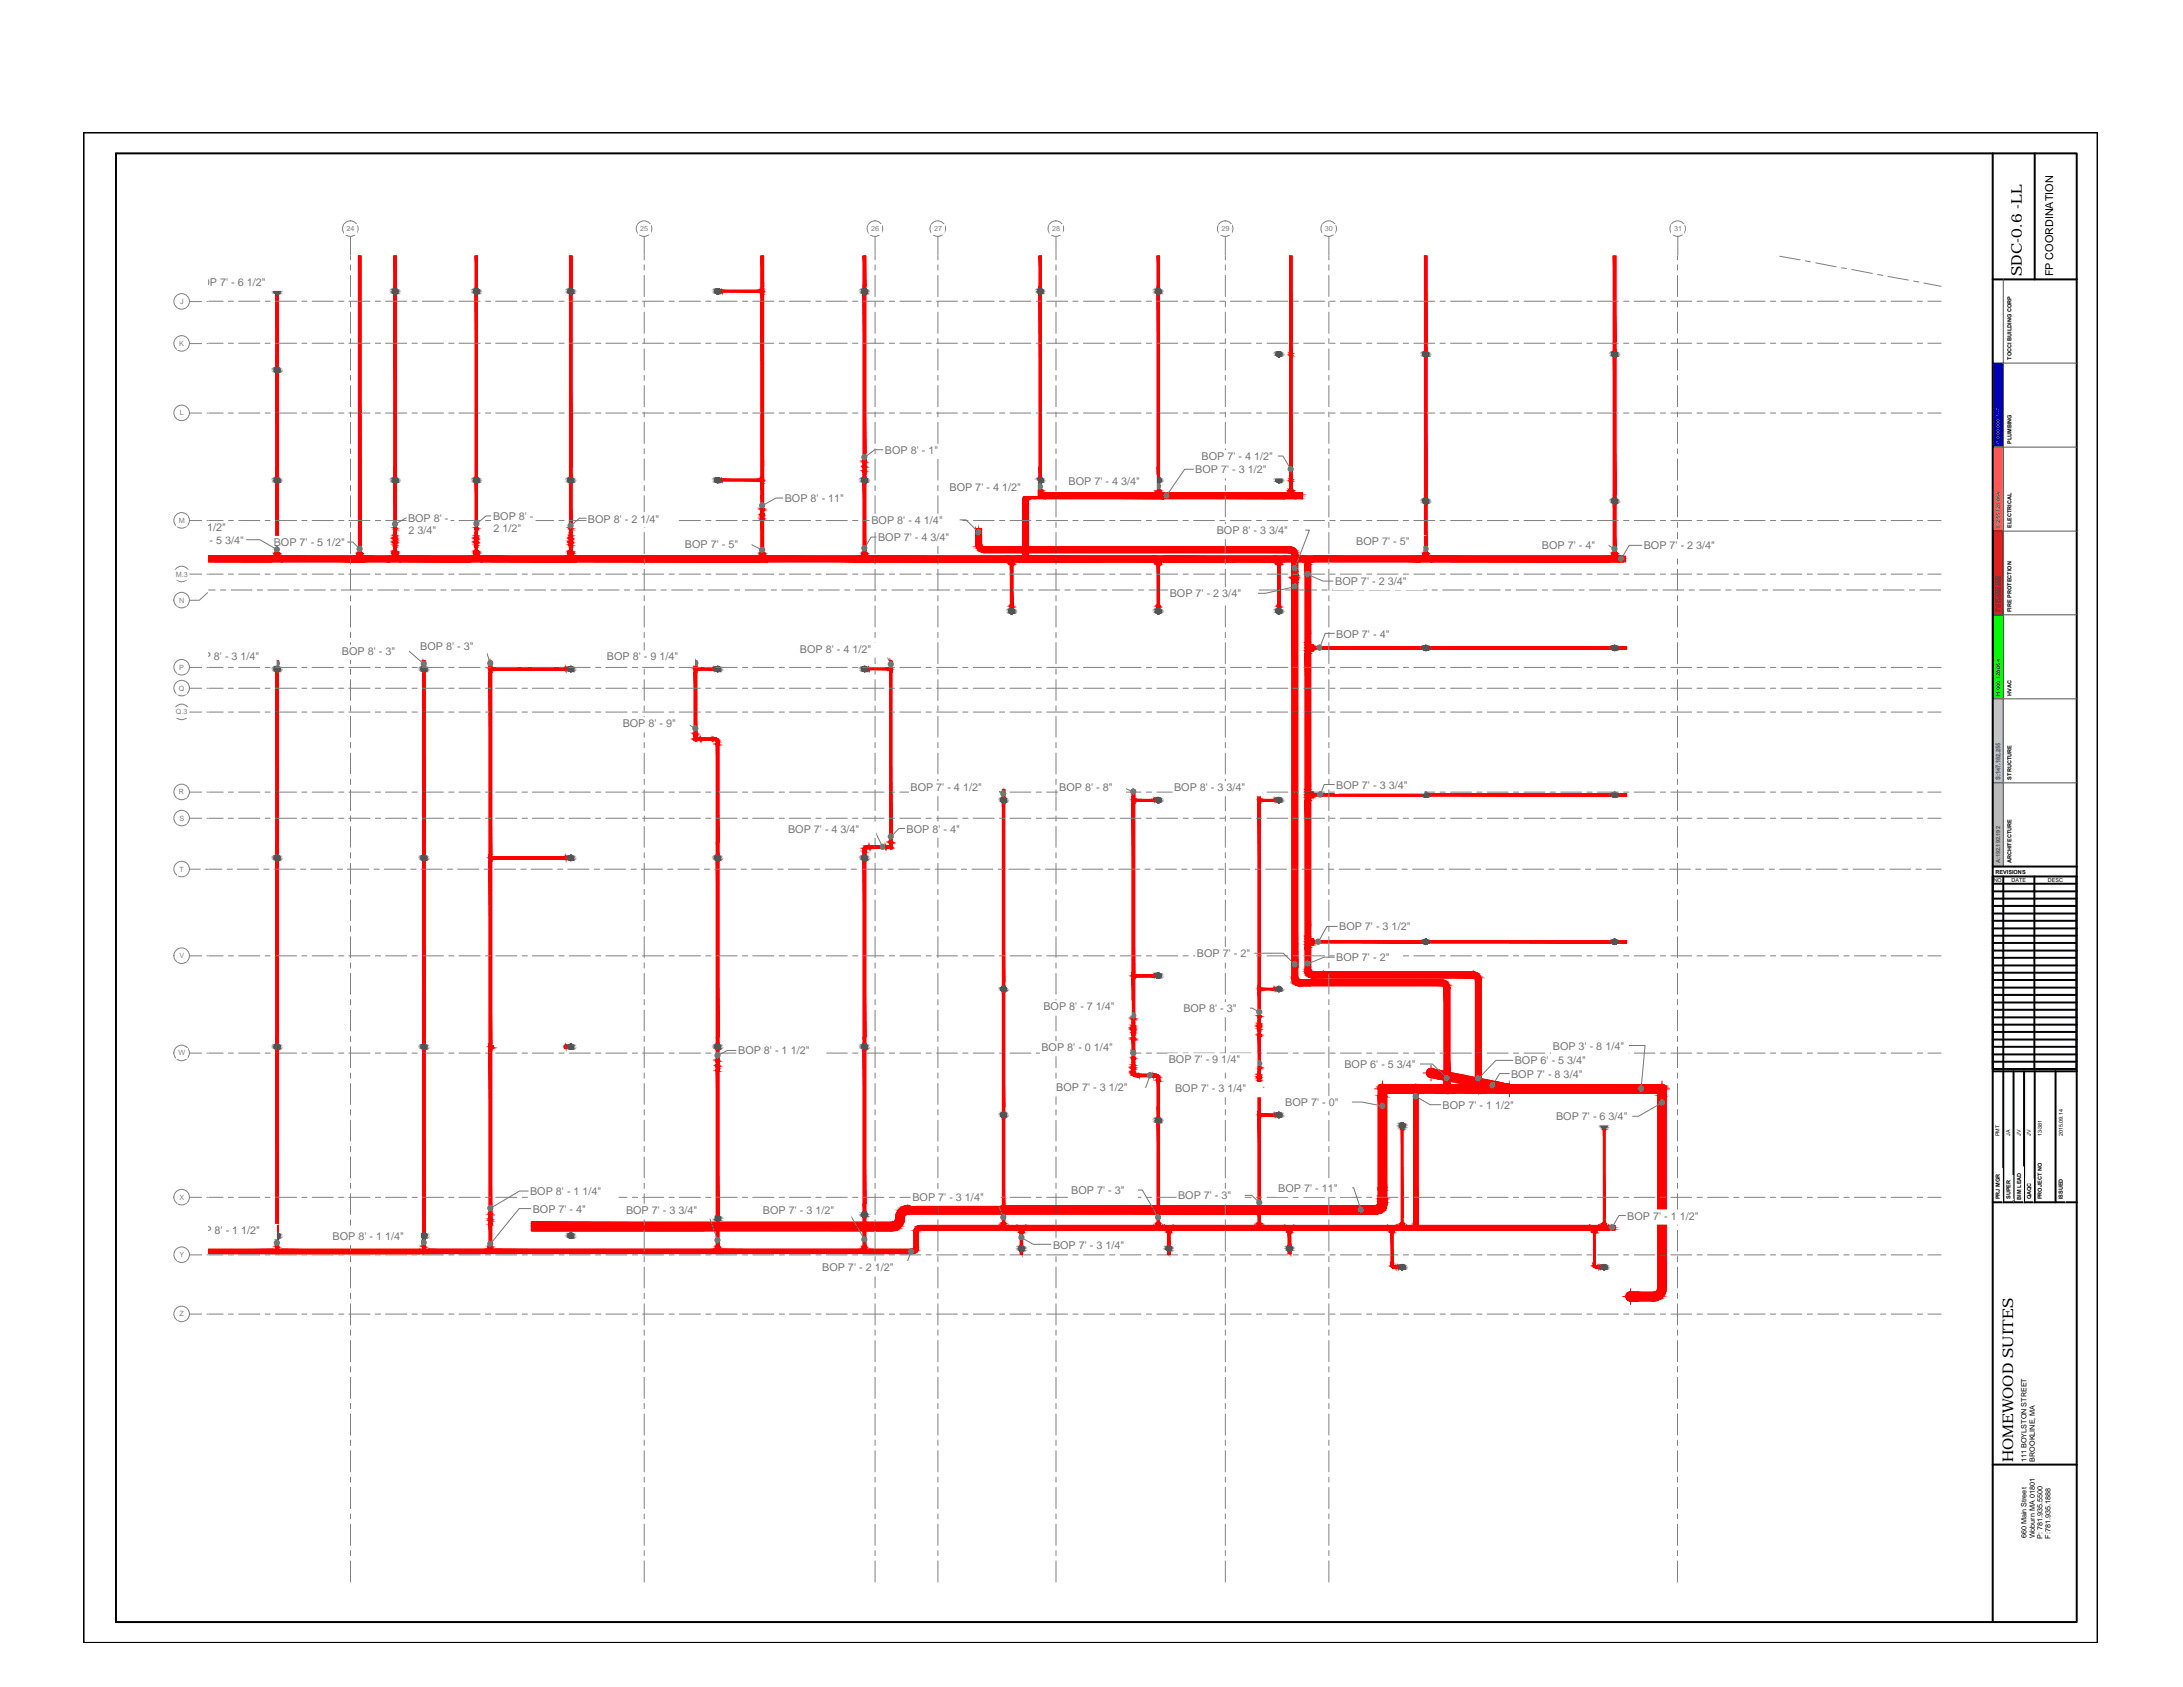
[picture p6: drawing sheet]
<svg xmlns="http://www.w3.org/2000/svg" width="279mm" height="216mm" viewBox="0 0 279 216" stroke-linecap="round" stroke-linejoin="round" font-family="sans-serif">
<defs><g id="words">
<g font-size="1.9">
<text x="258.8" y="35.3" transform="rotate(-90 258.8 35.3)">SDC-0.6 -LL</text>
<text x="257.7" y="187.1" transform="rotate(-90 257.7 187.1)">HOMEWOOD SUITES</text>
</g>
<text font-size="1.4" x="262.8" y="35.4" transform="rotate(-90 262.8 35.4)">FP COORDINATION</text>
<g font-size="1.4" fill="#767676">
<text x="24.9" y="36.6">BOP 7' - 6 1/2&quot;</text>
<text x="113.3" y="58.1">BOP 8' - 1&quot;</text>
<text x="153.8" y="58.9">BOP 7' - 4 1/2&quot;</text>
<text x="100.4" y="64.2">BOP 8' - 11&quot;</text>
<text x="121.5" y="62.8">BOP 7' - 4 1/2&quot;</text>
<text x="136.8" y="62.1">BOP 7' - 4 3/4&quot;</text>
<text x="153" y="60.6">BOP 7' - 3 1/2&quot;</text>
<text x="19.8" y="68">BOP 7' - 5 1/2&quot;</text>
<text x="22.1" y="69.6">BOP 7' - 5 3/4&quot;</text>
<text x="35" y="69.9">BOP 7' - 5 1/2&quot;</text>
<text x="52.2" y="66.8">BOP 8' -</text>
<text x="52.3" y="68.4">2 3/4&quot;</text>
<text x="63.1" y="66.5">BOP 8' -</text>
<text x="63.1" y="68.1">2 1/2&quot;</text>
<text x="75.3" y="66.9">BOP 8' - 2 1/4&quot;</text>
<text x="87.7" y="70.1">BOP 7' - 5&quot;</text>
<text x="111.5" y="67.1">BOP 8' - 4 1/4&quot;</text>
<text x="112.4" y="69.2">BOP 7' - 4 3/4&quot;</text>
<text x="155.7" y="68.4">BOP 8' - 3 3/4&quot;</text>
<text x="173.6" y="69.8">BOP 7' - 5&quot;</text>
<text x="197.3" y="70.2">BOP 7' - 4&quot;</text>
<text x="210.4" y="70.3">BOP 7' - 2 3/4&quot;</text>
<text x="149.7" y="76.4">BOP 7' - 2 3/4&quot;</text>
<text x="170.9" y="74.9">BOP 7' - 2 3/4&quot;</text>
<text x="43.8" y="83.8">BOP 8' - 3&quot;</text>
<text x="53.8" y="83.1">BOP 8' - 3&quot;</text>
<text x="102.4" y="83.5">BOP 8' - 4 1/2&quot;</text>
<text x="171" y="81.6">BOP 7' - 4&quot;</text>
<text x="24.1" y="84.5">BOP 8' - 3 1/4&quot;</text>
<text x="77.7" y="84.5">BOP 8' - 9 1/4&quot;</text>
<text x="79.7" y="93.1">BOP 8' - 9&quot;</text>
<text x="116.5" y="101.2">BOP 7' - 4 1/2&quot;</text>
<text x="135.6" y="101.3">BOP 8' - 8&quot;</text>
<text x="150.3" y="101.2">BOP 8' - 3 3/4&quot;</text>
<text x="171" y="101">BOP 7' - 3 3/4&quot;</text>
<text x="100.9" y="106.6">BOP 7' - 4 3/4&quot;</text>
<text x="116" y="106.6">BOP 8' - 4&quot;</text>
<text x="171.4" y="119.1">BOP 7' - 3 1/2&quot;</text>
<text x="153.2" y="122.5">BOP 7' - 2&quot;</text>
<text x="171" y="123">BOP 7' - 2&quot;</text>
<text x="133.5" y="129.3">BOP 8' - 7 1/4&quot;</text>
<text x="151.5" y="129.5">BOP 8' - 3&quot;</text>
<text x="94.5" y="134.9">BOP 8' - 1 1/2&quot;</text>
<text x="133.3" y="134.5">BOP 8' - 0 1/4&quot;</text>
<text x="149.6" y="136.1">BOP 7' - 9 1/4&quot;</text>
<text x="172.1" y="136.7">BOP 6' - 5 3/4&quot;</text>
<text x="193.4" y="137.9">BOP 7' - 8 3/4&quot;</text>
<text x="193.9" y="136.2">BOP 6' - 5 3/4&quot;</text>
<text x="198.7" y="134.4">BOP 3' - 8 1/4&quot;</text>
<text x="135.2" y="139.6">BOP 7' - 3 1/2&quot;</text>
<text x="150.4" y="139.8">BOP 7' - 3 1/4&quot;</text>
<text x="164.5" y="141.5">BOP 7' - 0&quot;</text>
<text x="184.6" y="141.9">BOP 7' - 1 1/2&quot;</text>
<text x="199.2" y="143.4">BOP 7' - 6 3/4&quot;</text>
<text x="67.8" y="152.9">BOP 8' - 1 1/4&quot;</text>
<text x="68.2" y="155.2">BOP 7' - 4&quot;</text>
<text x="80.1" y="155.3">BOP 7' - 3 3/4&quot;</text>
<text x="97.6" y="155.4">BOP 7' - 3 1/2&quot;</text>
<text x="116.8" y="153.7">BOP 7' - 3 1/4&quot;</text>
<text x="137.1" y="152.8">BOP 7' - 3&quot;</text>
<text x="150.8" y="153.5">BOP 7' - 3&quot;</text>
<text x="163.6" y="152.5">BOP 7' - 11&quot;</text>
<text x="24.2" y="158">BOP 8' - 1 1/2&quot;</text>
<text x="42.6" y="158.7">BOP 8' - 1 1/4&quot;</text>
<text x="134.8" y="159.8">BOP 7' - 3 1/4&quot;</text>
<text x="208.3" y="156.1">BOP 7' - 1 1/2&quot;</text>
<text x="105.2" y="162.7">BOP 7' - 2 1/2&quot;</text>
</g>
<g font-size=".9" fill="#808080">
<text x="44.4" y="29.6">24</text>
<text x="81.9" y="29.6">25</text>
<text x="111.5" y="29.6">26</text>
<text x="119.6" y="29.6">27</text>
<text x="134.6" y="29.6">28</text>
<text x="156.3" y="29.6">29</text>
<text x="169.6" y="29.6">30</text>
<text x="214.3" y="29.6">31</text>
<text x="23.1" y="38.9">J</text>
<text x="22.9" y="44.3">K</text>
<text x="23" y="53.2">L</text>
<text x="22.9" y="66.9">M</text>
<text x="22.5" y="73.8">M.3</text>
<text x="22.9" y="77.1">N</text>
<text x="22.9" y="88.4">Q</text>
<text x="22.9" y="85.7">P</text>
<text x="22.5" y="91.4">Q.3</text>
<text x="22.9" y="101.7">R</text>
<text x="23" y="105">S</text>
<text x="23" y="111.6">T</text>
<text x="23" y="122.6">V</text>
<text x="22.8" y="135.1">W</text>
<text x="23" y="153.5">X</text>
<text x="23" y="160.9">Y</text>
<text x="23" y="168.5">Z</text>
</g>
<g font-size=".9">
<text x="259.4" y="187.1" transform="rotate(-90 259.4 187.1)">111 BOYLSTON STREET</text>
<text x="260.4" y="187.1" transform="rotate(-90 260.4 187.1)">BROOKLINE, MA</text>
<text x="259.4" y="196.9" transform="rotate(-90 259.4 196.9)">660 Main Street</text>
<text x="260.4" y="196.9" transform="rotate(-90 260.4 196.9)">Woburn MA 01801</text>
<text x="261.4" y="196.9" transform="rotate(-90 261.4 196.9)">P: 781.935.5500</text>
<text x="262.5" y="196.9" transform="rotate(-90 262.5 196.9)">F:781.935.1888</text>
</g>
<g font-size=".7">
<text x="257.5" y="46" transform="rotate(-90 257.5 46)">TOCCI BUILDING CORP</text>
<text x="257.5" y="56.8" transform="rotate(-90 257.5 56.8)">PLUMBING</text>
<text x="257.5" y="67.6" transform="rotate(-90 257.5 67.6)">ELECTRICAL</text>
<text x="257.5" y="78.3" transform="rotate(-90 257.5 78.3)">FIRE PROTECTION</text>
<text x="257.5" y="89" transform="rotate(-90 257.5 89)">HVAC</text>
<text x="257.5" y="99.8" transform="rotate(-90 257.5 99.8)">STRUCTURE</text>
<text x="255.2" y="112.8">NO</text>
<text x="255.4" y="111.9">REVISIONS</text>
<text x="257.5" y="110.5" transform="rotate(-90 257.5 110.5)">ARCHITECTURE</text>
<text x="257.5" y="112.8">DATE</text>
<text x="262.1" y="112.8">DESC</text>
<text x="255.9" y="145.4" transform="rotate(-90 255.9 145.4)">PMT</text>
<text x="257.3" y="145.4" transform="rotate(-90 257.3 145.4)">JA</text>
<text x="258.6" y="145.4" transform="rotate(-90 258.6 145.4)">JV</text>
<text x="259.9" y="145.4" transform="rotate(-90 259.9 145.4)">JV</text>
<text x="261.4" y="145.4" transform="rotate(-90 261.4 145.4)">13-381</text>
<text x="264" y="145.4" transform="rotate(-90 264 145.4)">2015.09.14</text>
<text x="256" y="153.5" transform="rotate(-90 256 153.5)">PRJ MGR</text>
<text x="257.3" y="153.4" transform="rotate(-90 257.3 153.4)">SUPER</text>
<text x="258.7" y="153.5" transform="rotate(-90 258.7 153.5)">BIM LEAD</text>
<text x="260" y="153.5" transform="rotate(-90 260 153.5)">QAQC</text>
<text x="261.4" y="153.5" transform="rotate(-90 261.4 153.5)">PROJECT NO</text>
<text x="264" y="153.5" transform="rotate(-90 264 153.5)">ISSUED</text>
</g>
<g font-size=".7" fill="#545454">
<text x="256" y="56.8" transform="rotate(-90 256 56.8)">P:000.000.187</text>
<text x="256" y="67.6" transform="rotate(-90 256 67.6)">E:255.128.064</text>
<text x="256" y="78.3" transform="rotate(-90 256 78.3)">F:185.000.000</text>
<text x="256" y="89.1" transform="rotate(-90 256 89.1)">H:000.128.064</text>
<text x="256" y="99.8" transform="rotate(-90 256 99.8)">S:147.182.255</text>
<text x="256" y="110.5" transform="rotate(-90 256 110.5)">A:192.192.192</text>
</g>
</g></defs>
<!-- layer: S-GRID-IDEN -->
<g fill="none" stroke="#808080" stroke-width=".13">
<circle cx="23.2" cy="38.6" r=".99"/>
<circle cx="44.8" cy="29.3" r=".99"/>
<circle cx="82.4" cy="29.3" r=".99"/>
<circle cx="112" cy="29.3" r=".99"/>
<circle cx="120" cy="29.3" r=".99"/>
<circle cx="135.1" cy="29.3" r=".99"/>
<circle cx="156.8" cy="29.3" r=".99"/>
<circle cx="170.1" cy="29.3" r=".99"/>
<circle cx="214.7" cy="29.3" r=".99"/>
<circle cx="23.2" cy="43.9" r=".99"/>
<circle cx="23.2" cy="52.8" r=".99"/>
<circle cx="23.2" cy="73.5" r=".99"/>
<circle cx="23.2" cy="66.6" r=".99"/>
<circle cx="23.2" cy="76.8" r=".99"/>
<circle cx="23.2" cy="91.1" r=".99"/>
<circle cx="23.2" cy="88.1" r=".99"/>
<circle cx="23.2" cy="85.4" r=".99"/>
<circle cx="23.2" cy="111.2" r=".99"/>
<circle cx="23.2" cy="104.7" r=".99"/>
<circle cx="23.2" cy="101.4" r=".99"/>
<circle cx="23.2" cy="122.3" r=".99"/>
<circle cx="23.2" cy="134.8" r=".99"/>
<circle cx="23.2" cy="153.2" r=".99"/>
<circle cx="23.2" cy="160.6" r=".99"/>
<circle cx="23.2" cy="168.2" r=".99"/>
</g>
<g fill="#fff" stroke="#fff" stroke-width=".13">
<path d="M44.1 28.8v1.2l1.6-1.2zM44.1 30l1.6-1.2v1.2z"/>
<path d="M81.7 28.8v1.2l1.6-1.2zM81.7 30l1.6-1.2v1.2z"/>
<path d="M111.2 28.8v1.2l1.6-1.2zM111.2 30l1.6-1.2v1.2z"/>
<path d="M119.3 28.8v1.2l1.5-1.2zM119.3 30l1.5-1.2v1.2z"/>
<path d="M134.4 28.8v1.2l1.6-1.2zM134.4 30l1.6-1.2v1.2z"/>
<path d="M156 28.8v1.2l1.6-1.2zM156 30l1.6-1.2v1.2z"/>
<path d="M169.3 28.8v1.2l1.5-1.2zM169.3 30l1.5-1.2v1.2z"/>
<path d="M213.9 28.8v1.2l1.6-1.2zM213.9 30l1.6-1.2v1.2z"/>
<path d="M22.8 38v1.3l.9-1.3zM23.7 38v1.3h-.9z"/>
<path d="M22.7 43.4v1.2l1.1-1.2zM23.8 43.4v1.2h-1.1z"/>
<path d="M22.8 52.3v1.2l.9-1.2zM23.7 52.3v1.2h-.9z"/>
<path d="M22.6 66.1v1.2l1.3-1.2zM22.6 67.3l1.3-1.2v1.2z"/>
<path d="M22.7 76.3v1.2l1.2-1.2zM23.9 76.3v1.2h-1.2z"/>
<path d="M22.7 87.6v1.2l1.2-1.2zM23.9 87.6v1.2h-1.2z"/>
<path d="M22.7 100.8v1.3l1.1-1.3zM23.8 100.8v1.3h-1.1z"/>
<path d="M22.7 104.2v1.2l1.1-1.2zM23.8 104.2v1.2h-1.1z"/>
<path d="M22.8 110.7v1.3l1-1.3zM23.8 110.7v1.3h-1z"/>
<path d="M22.8 121.8v1.2l1-1.2zM23.8 121.8v1.2h-1z"/>
<path d="M22.6 134.2v1.3l1.3-1.3zM22.6 135.5l1.3-1.3v1.3z"/>
<path d="M22.8 152.7v1.2l1-1.2zM23.8 152.7v1.2h-1z"/>
<path d="M22.8 160.1v1.2l1-1.2zM23.8 160.1v1.2h-1z"/>
<path d="M22.8 167.6v1.3l1-1.3zM23.8 167.6v1.3h-1z"/>
<path d="M22.2 90.6v1.2l2.1-1.2zM22.2 91.8l2.1-1.2v1.2z"/>
<path d="M22.2 73v1.2l2.2-1.2zM22.2 74.2l2.2-1.2v1.2z"/>
<path d="M22.7 84.9v1.2l1.1-1.2zM23.8 84.9v1.2h-1.1z"/>
</g>
<!-- layer: S-GRID -->
<g fill="none" stroke="#808080" stroke-width=".13">
<path d="M24.3 38.6h1.5M26.5 38.6h.1M26.7 38.6h1.9M29.2 38.6h.7M30.6 38.6h2.7M33.9 38.6h.7M35.2 38.6h2.8M38.6 38.6h.7M39.9 38.6h2.8M43.3 38.6h.7M44.6 38.6h2.8M44.9 30.3v2.4"/>
<path d="M44.9 32.8v.5M44.9 33.9v.7M44.9 35.2v2.8M44.9 38.6v.7M44.9 39.9v2.8M48 38.6h.7M49.3 38.6h2.8M52.7 38.6h.7M54 38.6h2.8M57.4 38.6h.7M58.7 38.6h2.8M62.1 38.6h.7"/>
<path d="M63.4 38.6h2.8M66.8 38.6h.7M68.1 38.6h2.8M71.5 38.6h.7M72.8 38.6h2.8M76.2 38.6h.7M77.5 38.6h2.7M80.9 38.6h.7M82.2 38.6h2.7M82.5 30.3v2.4M82.5 32.8v.5M82.5 33.9v.7"/>
<path d="M82.5 35.2v2.8M82.5 38.6v.7M82.5 39.9v2.8M85.6 38.6h.7M86.9 38.6h2.7M90.3 38.6h.7M91.6 38.6h2.7M95 38.6h.7M96.3 38.6h2.7M99.7 38.6h.7M101 38.6h2.7M104.4 38.6h.7"/>
<path d="M105.7 38.6h2.7M109.1 38.6h.7M110.4 38.6h2.7M112 30.3v2.4M112 32.8v.5M112 33.9v.7M112 35.2v2.8M112 38.6v.7M112 39.9v2.8M113.8 38.6h.7M115.2 38.6h2.6M118.5 38.6h.7"/>
<path d="M119.9 38.6h2.6M120 30.3v2.4M120 32.8v.5M120 33.9v.7M120 35.2v2.8M120 38.6v.7M120 39.9v2.8M123.2 38.6h.7M124.6 38.6h2.6M127.9 38.6h.7M129.3 38.6h2.6M132.6 38.6h.7"/>
<path d="M134 38.6h2.6M135.2 30.3v2.4M135.2 32.8v.5M135.2 33.9v.7M135.2 35.2v2.8M135.2 38.6v.7M135.2 39.9v2.8M137.3 38.6h.7M138.7 38.6h2.6M142 38.6h.7M143.4 38.6h2.6M146.7 38.6h.7"/>
<path d="M148.1 38.6h2.6M151.4 38.6h.7M152.8 38.6h2.6M156.1 38.6h.7M156.8 30.3v2.4M156.8 32.8v.5M156.8 33.9v.7M156.8 35.2v2.8M156.8 38.6v.7M156.8 39.9v2.8M157.5 38.6h2.6M160.8 38.6h.7"/>
<path d="M162.2 38.6h2.6M165.5 38.6h.7M166.9 38.6h2.6M170.1 30.3v2.4M170.1 32.8v.5M170.1 33.9v.7M170.1 35.2v2.8M170.1 38.6v.7M170.1 39.9v2.8M170.2 38.6h.7M171.6 38.6h2.6M174.9 38.6h.7"/>
<path d="M176.3 38.6h2.6M179.6 38.6h.7M181 38.6h2.6M184.3 38.6h.7M185.7 38.6h2.6M189 38.6h.7M190.4 38.6h2.6M193.7 38.6h.7M195.1 38.6h2.6M198.4 38.6h.7M199.8 38.6h2.6M203.1 38.6h.7"/>
<path d="M204.5 38.6h2.6M207.8 38.6h.7M209.2 38.6h2.6M212.5 38.6h.7M213.9 38.6h2.6M214.7 32.8v.5M214.7 33.9v.7M214.7 35.2v2.8M214.7 38.6v.7M214.7 39.9v2.8M214.7 30.3v2.4M217.2 38.6h.7"/>
<path d="M218.6 38.6h2.6M221.9 38.6h.7M223.3 38.6h2.6M226.6 38.6h.7M227.8 32.8l2.6 .5M228 38.6h2.6M231.1 33.4l.6 .1M231.3 38.6h.7M232.4 33.6l2.6 .5M232.6 38.6h2.7M235.7 34.3l.6 .1M236 38.6h.7"/>
<path d="M237 34.5l2.6 .5M237.3 38.6h2.7M240.3 35.1l.7 .1M240.7 38.6h.7M241.6 35.4l2.6 .4M242 38.6h2.7M244.9 36l.7 .1M245.4 38.6h.7M246.2 36.2l2.2 .4M246.7 38.6h1.7M24.3 52.9h1.5M24.3 44h1.5"/>
<path d="M26.5 52.9h.1M26.5 44h.1M26.7 43.9h1.9M26.7 52.9h1.9M29.2 43.9h.7M29.2 52.9h.7M30.6 43.9h2.7M30.6 52.9h2.7M33.9 43.9h.7M33.9 52.9h.7M35.2 43.9h2.8M35.2 52.9h2.8"/>
<path d="M38.6 43.9h.7M38.6 52.9h.7M39.9 43.9h2.8M39.9 52.9h2.8M43.3 43.9h.7M43.3 52.9h.7M44.6 43.9h2.8M44.6 52.9h2.8M44.9 43.3v.7M44.9 44.6v2.8M44.9 48v.7M44.9 49.3v2.8"/>
<path d="M44.9 52.7v.7M44.9 54v2.8M44.9 57.4v.7M44.9 58.7v2.8M48 43.9h.7M48 52.9h.7M49.3 43.9h2.8M49.3 52.9h2.8M52.7 43.9h.7M52.7 52.9h.7M54 43.9h2.8M54 52.9h2.8"/>
<path d="M57.4 43.9h.7M57.4 52.9h.7M58.7 43.9h2.8M58.7 52.9h2.8M62.1 43.9h.7M62.1 52.9h.7M63.4 43.9h2.8M63.4 52.9h2.8M66.8 43.9h.7M66.8 52.9h.7M68.1 43.9h2.8M68.1 52.9h2.8"/>
<path d="M71.5 43.9h.7M71.5 52.9h.7M72.8 43.9h2.8M72.8 52.9h2.8M76.2 43.9h.7M76.2 52.9h.7M77.5 43.9h2.7M77.5 52.9h2.7M80.9 43.9h.7M80.9 52.9h.7M82.2 43.9h2.7M82.2 52.9h2.7"/>
<path d="M82.5 43.3v.7M82.5 44.6v2.8M82.5 48v.7M82.5 49.3v2.8M82.5 52.7v.7M82.5 54v2.8M82.5 57.4v.7M82.5 58.7v2.8M85.6 43.9h.7M85.6 52.9h.7M86.9 43.9h2.7M86.9 52.9h2.7"/>
<path d="M90.3 43.9h.7M90.3 52.9h.7M91.6 43.9h2.7M91.6 52.9h2.7M95 43.9h.7M95 52.9h.7M96.3 43.9h2.7M96.3 52.9h2.7M99.7 43.9h.7M99.7 52.9h.7M101 43.9h2.7M101 52.9h2.7"/>
<path d="M104.4 43.9h.7M104.4 52.9h.7M105.7 43.9h2.7M105.7 52.9h2.7M109.1 43.9h.7M109.1 52.9h.7M110.4 43.9h2.7M110.4 52.9h2.7M112 43.3v.7M112 44.6v2.8M112 48v.7M112 49.3v2.8"/>
<path d="M112 52.7v.7M112 54v2.8M112 57.4v.7M112 58.7v2.8M113.8 43.9h.7M113.8 52.9h.7M115.2 43.9h2.6M115.2 52.9h2.6M118.5 43.9h.7M118.5 52.9h.7M119.9 43.9h2.6M119.9 52.9h2.6"/>
<path d="M120 43.3v.7M120 44.6v2.8M120 48v.7M120 49.3v2.8M120 52.7v.7M120 54v2.8M120 57.4v.7M120 58.7v2.8M123.2 43.9h.7M123.2 52.9h.7M124.6 43.9h2.6M124.6 52.9h2.6"/>
<path d="M127.9 43.9h.7M127.9 52.9h.7M129.3 43.9h2.6M129.3 52.9h2.6M132.6 43.9h.7M132.6 52.9h.7M134 43.9h2.6M134 52.9h2.6M135.2 43.3v.7M135.2 44.6v2.8M135.2 48v.7M135.2 49.3v2.8"/>
<path d="M135.2 52.7v.7M135.2 54v2.8M135.2 57.4v.7M135.2 58.7v2.8M137.3 43.9h.7M137.3 52.9h.7M138.7 43.9h2.6M138.7 52.9h2.6M142 43.9h.7M142 52.9h.7M143.4 43.9h2.6M143.4 52.9h2.6"/>
<path d="M146.7 43.9h.7M146.7 52.9h.7M148.1 43.9h2.6M148.1 52.9h2.6M151.4 43.9h.7M151.4 52.9h.7M152.8 43.9h2.6M152.8 52.9h2.6M156.1 43.9h.7M156.1 52.9h.7M156.8 43.3v.7M156.8 44.6v2.8"/>
<path d="M156.8 48v.7M156.8 49.3v2.8M156.8 52.7v.7M156.8 54v2.8M156.8 57.4v.7M156.8 58.7v2.8M157.5 43.9h2.6M157.5 52.9h2.6M160.8 43.9h.7M160.8 52.9h.7M162.2 43.9h2.6M162.2 52.9h2.6"/>
<path d="M165.5 43.9h.7M165.5 52.9h.7M166.9 43.9h2.6M166.9 52.9h2.6M170.1 43.3v.7M170.1 44.6v2.8M170.1 48v.7M170.1 49.3v2.8M170.1 52.7v.7M170.1 54v2.8M170.1 57.4v.7M170.1 58.7v2.8"/>
<path d="M170.2 43.9h.7M170.2 52.9h.7M171.6 43.9h2.6M171.6 52.9h2.6M174.9 43.9h.7M174.9 52.9h.7M176.3 43.9h2.6M176.3 52.9h2.6M179.6 43.9h.7M179.6 52.9h.7M181 43.9h2.6M181 52.9h2.6"/>
<path d="M184.3 43.9h.7M184.3 52.9h.7M185.7 43.9h2.6M185.7 52.9h2.6M189 43.9h.7M189 52.9h.7M190.4 43.9h2.6M190.4 52.9h2.6M193.7 43.9h.7M193.7 52.9h.7M195.1 43.9h2.6M195.1 52.9h2.6"/>
<path d="M198.4 43.9h.7M198.4 52.9h.7M199.8 43.9h2.6M199.8 52.9h2.6M203.1 43.9h.7M203.1 52.9h.7M204.5 43.9h2.6M204.5 52.9h2.6M207.8 43.9h.7M207.8 52.9h.7M209.2 43.9h2.6M209.2 52.9h2.6"/>
<path d="M212.5 43.9h.7M212.5 52.9h.7M213.9 43.9h2.6M213.9 52.9h2.6M214.7 43.3v.7M214.7 44.6v2.8M214.7 48v.7M214.7 49.3v2.8M214.7 52.7v.7M214.7 54v2.8M214.7 57.4v.7M214.7 58.7v2.8"/>
<path d="M217.2 43.9h.7M217.2 52.9h.7M218.6 43.9h2.6M218.6 52.9h2.6M221.9 43.9h.7M221.9 52.9h.7M223.3 43.9h2.6M223.3 52.9h2.6M226.6 43.9h.7M226.6 52.9h.7M228 43.9h2.6M228 52.9h2.6"/>
<path d="M231.3 43.9h.7M231.3 52.9h.7M232.6 43.9h2.7M232.6 52.9h2.7M236 43.9h.7M236 52.9h.7M237.3 43.9h2.7M237.3 52.9h2.7M240.7 43.9h.7M240.7 52.9h.7M242 43.9h2.7M242 52.9h2.7"/>
<path d="M245.4 43.9h.7M245.4 52.9h.7M246.7 43.9h1.7M246.7 52.9h1.7M24.3 66.6h1.5M24.3 73.5h1.5M26.5 66.6h.1M26.5 73.5h.1M26.6 75.8l-1.1 1h-1.2M26.7 66.6h1.9M26.7 75.5h.8M26.7 73.5h1.9"/>
<path d="M28.2 75.5h.7M29.2 66.6h.7M29.2 73.5h.7M29.6 75.5h2.6M30.6 66.6h2.7M30.6 73.5h2.7M32.9 75.5h.7M33.9 66.6h.7M33.9 73.5h.7M34.3 75.5h2.6M35.2 66.6h2.8M35.2 73.5h2.8"/>
<path d="M37.6 75.5h.7M38.6 66.6h.7M38.6 73.5h.7M39 75.5h2.6M39.9 66.6h2.8M39.9 73.5h2.8M42.3 75.5h.7M43.3 66.6h.7M43.3 73.5h.7M43.7 75.5h2.6M44.6 66.6h2.8M44.6 73.5h2.8"/>
<path d="M44.9 62.1v.7M44.9 63.4v2.8M44.9 66.8v.7M44.9 68.1v2.8M44.9 71.5v.7M44.9 72.8v2.8M44.9 76.2v.7M44.9 77.5v2.7M47 75.5h.7M48 66.6h.7M48 73.5h.7M48.4 75.5h2.6"/>
<path d="M49.3 66.6h2.8M49.3 73.5h2.8M51.7 75.5h.7M52.7 66.6h.7M52.7 73.5h.7M53.1 75.5h2.6M54 66.6h2.8M54 73.5h2.8M56.4 75.5h.7M57.4 66.6h.7M57.4 73.5h.7M57.8 75.5h2.6"/>
<path d="M58.7 66.6h2.8M58.7 73.5h2.8M61.1 75.5h.7M62.1 66.6h.7M62.1 73.5h.7M62.5 75.5h2.6M63.4 66.6h2.8M63.4 73.5h2.8M65.8 75.5h.7M66.8 66.6h.7M66.8 73.5h.7M67.2 75.5h2.6"/>
<path d="M68.1 66.6h2.8M68.1 73.5h2.8M70.5 75.5h.7M71.5 66.6h.7M71.5 73.5h.7M71.9 75.5h2.6M72.8 66.6h2.8M72.8 73.5h2.8M75.2 75.5h.7M76.2 66.6h.7M76.2 73.5h.7M76.6 75.5h2.6"/>
<path d="M77.5 66.6h2.7M77.5 73.5h2.7M79.9 75.5h.7M80.9 66.6h.7M80.9 73.5h.7M81.3 75.5h2.6M82.2 66.6h2.7M82.2 73.5h2.7M82.5 62.1v.7M82.5 63.4v2.8M82.5 66.8v.7M82.5 68.1v2.8"/>
<path d="M82.5 71.5v.7M82.5 72.8v2.8M82.5 76.2v.7M82.5 77.5v2.7M84.6 75.5h.7M85.6 66.6h.7M85.6 73.5h.7M86 75.5h2.6M86.9 66.6h2.7M86.9 73.5h2.7M89.3 75.5h.7M90.3 66.6h.7"/>
<path d="M90.3 73.5h.7M90.7 75.5h2.6M91.6 66.6h2.7M91.6 73.5h2.7M94 75.5h.7M95 66.6h.7M95 73.5h.7M95.4 75.5h2.6M96.3 66.6h2.7M96.3 73.5h2.7M98.7 75.5h.7M99.7 66.6h.7"/>
<path d="M99.7 73.5h.7M100.1 75.5h2.6M101 66.6h2.7M101 73.5h2.7M103.4 75.5h.7M104.4 66.6h.7M104.4 73.5h.7M104.8 75.5h2.6M105.7 66.6h2.7M105.7 73.5h2.7M108.1 75.5h.7M109.1 66.6h.7"/>
<path d="M109.1 73.5h.7M109.5 75.5h2.6M110.4 66.6h2.7M110.4 73.5h2.7M112 62.1v.7M112 63.4v2.8M112 66.8v.7M112 68.1v2.8M112 71.5v.7M112 72.8v2.8M112 76.2v.7M112 77.5v2.7"/>
<path d="M112.8 75.5h.7M113.8 66.6h.7M113.8 73.5h.7M114.2 75.5h2.6M115.2 66.6h2.6M115.2 73.5h2.6M117.5 75.5h.7M118.5 66.6h.7M118.5 73.5h.7M118.9 75.5h2.6M119.9 66.6h2.6M119.9 73.5h2.6"/>
<path d="M120 62.1v.7M120 63.4v2.8M120 66.8v.7M120 68.1v2.8M120 71.5v.7M120 72.8v2.8M120 76.2v.7M120 77.5v2.7M122.2 75.5h.7M123.2 66.6h.7M123.2 73.5h.7M123.6 75.5h2.6"/>
<path d="M124.6 66.6h2.6M124.6 73.5h2.6M126.9 75.5h.7M127.9 66.6h.7M127.9 73.5h.7M128.3 75.5h2.6M129.3 66.6h2.6M129.3 73.5h2.6M131.6 75.5h.7M132.6 66.6h.7M132.6 73.5h.7M133 75.5h2.6"/>
<path d="M134 66.6h2.6M134 73.5h2.6M135.2 62.1v.7M135.2 63.4v2.8M135.2 66.8v.7M135.2 68.1v2.8M135.2 71.5v.7M135.2 72.8v2.8M135.2 76.2v.7M135.2 77.5v2.7M136.3 75.5h.7M137.3 66.6h.7"/>
<path d="M137.3 73.5h.7M137.7 75.5h2.6M138.7 66.6h2.6M138.7 73.5h2.6M141 75.5h.7M142 66.6h.7M142 73.5h.7M142.4 75.5h2.6M143.4 66.6h2.6M143.4 73.5h2.6M145.7 75.5h.7M146.7 66.6h.7"/>
<path d="M146.7 73.5h.7M147.1 75.5h2.6M148.1 66.6h2.6M148.1 73.5h2.6M150.4 75.5h.7M151.4 66.6h.7M151.4 73.5h.7M151.8 75.5h2.6M152.8 66.6h2.6M152.8 73.5h2.6M155.1 75.5h.7M156.1 66.6h.7"/>
<path d="M156.1 73.5h.7M156.4 75.5h2.7M156.8 62.1v.7M156.8 63.4v2.8M156.8 66.8v.7M156.8 68.1v2.8M156.8 71.5v.7M156.8 72.8v2.8M156.8 76.2v.7M156.8 77.5v2.7M157.5 66.6h2.6M157.5 73.5h2.6"/>
<path d="M159.8 75.5h.7M160.8 66.6h.7M160.8 73.5h.7M161.1 75.5h2.7M162.2 66.6h2.6M162.2 73.5h2.6M164.5 75.5h.7M165.5 66.6h.7M165.5 73.5h.7M165.8 75.5h2.7M166.9 66.6h2.6M166.9 73.5h2.6"/>
<path d="M169.2 75.5h.7M170.1 62.1v.7M170.1 63.4v2.8M170.1 66.8v.7M170.1 68.1v2.8M170.1 71.5v.7M170.1 72.8v2.8M170.1 76.2v.7M170.1 77.5v2.7M170.2 66.6h.7M170.2 73.5h.7M170.5 75.5h2.7"/>
<path d="M171.6 66.6h2.6M171.6 73.5h2.6M173.9 75.5h.7M174.9 66.6h.7M174.9 73.5h.7M175.2 75.5h2.7M176.3 66.6h2.6M176.3 73.5h2.6M178.6 75.5h.7M179.6 66.6h.7M179.6 73.5h.7M179.9 75.5h2.7"/>
<path d="M181 66.6h2.6M181 73.5h2.6M183.3 75.5h.7M184.3 66.6h.7M184.3 73.5h.7M184.6 75.5h2.7M185.7 66.6h2.6M185.7 73.5h2.6M188 75.5h.7M189 66.6h.7M189 73.5h.7M189.3 75.5h2.7"/>
<path d="M190.4 66.6h2.6M190.4 73.5h2.6M192.7 75.5h.7M193.7 66.6h.7M193.7 73.5h.7M194 75.5h2.7M195.1 66.6h2.6M195.1 73.5h2.6M197.4 75.5h.7M198.4 66.6h.7M198.4 73.5h.7M198.7 75.5h2.7"/>
<path d="M199.8 66.6h2.6M199.8 73.5h2.6M202.1 75.5h.7M203.1 66.6h.7M203.1 73.5h.7M203.4 75.5h2.7M204.5 66.6h2.6M204.5 73.5h2.6M206.8 75.5h.7M207.8 66.6h.7M207.8 73.5h.7M208.1 75.5h2.7"/>
<path d="M209.2 66.6h2.6M209.2 73.5h2.6M211.5 75.5h.7M212.5 66.6h.7M212.5 73.5h.7M212.8 75.5h2.7M213.9 66.6h2.6M213.9 73.5h2.6M214.7 62.1v.7M214.7 63.4v2.8M214.7 66.8v.7M214.7 68.1v2.8"/>
<path d="M214.7 71.5v.7M214.7 72.8v2.8M214.7 76.2v.7M214.7 77.5v2.7M216.2 75.5h.7M217.2 66.6h.7M217.2 73.5h.7M217.5 75.5h2.7M218.6 66.6h2.6M218.6 73.5h2.6M220.9 75.5h.7M221.9 66.6h.7"/>
<path d="M221.9 73.5h.7M222.2 75.5h2.7M223.3 66.6h2.6M223.3 73.5h2.6M225.6 75.5h.7M226.6 66.6h.7M226.6 73.5h.7M226.9 75.5h2.7M228 66.6h2.6M228 73.5h2.6M230.3 75.5h.7M231.3 66.6h.7"/>
<path d="M231.3 73.5h.7M231.6 75.5h2.7M232.6 66.6h2.7M232.6 73.5h2.7M235 75.5h.7M236 66.6h.7M236 73.5h.7M236.3 75.5h2.7M237.3 66.6h2.7M237.3 73.5h2.7M239.7 75.5h.7M240.7 66.6h.7"/>
<path d="M240.7 73.5h.7M241 75.5h2.7M242 66.6h2.7M242 73.5h2.7M244.4 75.5h.7M245.4 66.6h.7M245.4 73.5h.7M245.7 75.5h2.7M246.7 66.6h1.7M246.7 73.5h1.7M24.3 88.1h1.5M24.3 91.1h1.5"/>
<path d="M24.3 85.4h1.5M26.5 88.1h.1M26.5 91.1h.1M26.5 85.4h.1M26.7 88.1h1.9M26.7 91.1h1.9M26.7 85.4h1.9M29.2 88.1h.7M29.2 91.1h.7M29.2 85.4h.7M30.6 88.1h2.7M30.6 91.1h2.7"/>
<path d="M30.6 85.4h2.7M33.9 88.1h.7M33.9 91.1h.7M33.9 85.4h.7M35.2 88.1h2.8M35.2 91.1h2.8M35.2 85.4h2.8M38.6 88.1h.7M38.6 91.1h.7M38.6 85.4h.7M39.9 88.1h2.8M39.9 91.1h2.8"/>
<path d="M39.9 85.4h2.8M43.3 88.1h.7M43.3 91.1h.7M43.3 85.4h.7M44.6 88.1h2.8M44.6 91.1h2.8M44.6 85.4h2.8M44.9 80.9v.7M44.9 82.2v2.7M44.9 85.6v.7M44.9 87v2.6M44.9 90.3v.7"/>
<path d="M44.9 91.7v2.6M44.9 95v.7M44.9 96.4v2.6M44.9 99.7v.7M48 88.1h.7M48 91.1h.7M48 85.4h.7M49.3 88.1h2.8M49.3 91.1h2.8M49.3 85.4h2.8M52.7 88.1h.7M52.7 91.1h.7"/>
<path d="M52.7 85.4h.7M54 88.1h2.8M54 91.1h2.8M54 85.4h2.8M57.4 88.1h.7M57.4 91.1h.7M57.4 85.4h.7M58.7 88.1h2.8M58.7 91.1h2.8M58.7 85.4h2.8M62.1 88.1h.7M62.1 91.1h.7"/>
<path d="M62.1 85.4h.7M63.4 88.1h2.8M63.4 91.1h2.8M63.4 85.4h2.8M66.8 88.1h.7M66.8 91.1h.7M66.8 85.4h.7M68.1 88.1h2.8M68.1 91.1h2.8M68.1 85.4h2.8M71.5 88.1h.7M71.5 91.1h.7"/>
<path d="M71.5 85.4h.7M72.8 88.1h2.8M72.8 91.1h2.8M72.8 85.4h2.8M76.2 88.1h.7M76.2 91.1h.7M76.2 85.4h.7M77.5 88.1h2.7M77.5 91.1h2.7M77.5 85.4h2.7M80.9 88.1h.7M80.9 91.1h.7"/>
<path d="M80.9 85.4h.7M82.2 88.1h2.7M82.2 91.1h2.7M82.2 85.4h2.7M82.5 80.9v.7M82.5 82.2v2.7M82.5 85.6v.7M82.5 87v2.6M82.5 90.3v.7M82.5 91.7v2.6M82.5 95v.7M82.5 96.4v2.6"/>
<path d="M82.5 99.7v.7M85.6 88.1h.7M85.6 91.1h.7M85.6 85.4h.7M86.9 88.1h2.7M86.9 91.1h2.7M86.9 85.4h2.7M90.3 88.1h.7M90.3 91.1h.7M90.3 85.4h.7M91.6 88.1h2.7M91.6 91.1h2.7"/>
<path d="M91.6 85.4h2.7M95 88.1h.7M95 91.1h.7M95 85.4h.7M96.3 88.1h2.7M96.3 91.1h2.7M96.3 85.4h2.7M99.7 88.1h.7M99.7 91.1h.7M99.7 85.4h.7M101 88.1h2.7M101 91.1h2.7"/>
<path d="M101 85.4h2.7M104.4 88.1h.7M104.4 91.1h.7M104.4 85.4h.7M105.7 88.1h2.7M105.7 91.1h2.7M105.7 85.4h2.7M109.1 88.1h.7M109.1 91.1h.7M109.1 85.4h.7M110.4 88.1h2.7M110.4 91.1h2.7"/>
<path d="M110.4 85.4h2.7M112 80.9v.7M112 82.2v2.7M112 85.6v.7M112 87v2.6M112 90.3v.7M112 91.7v2.6M112 95v.7M112 96.4v2.6M112 99.7v.7M113.8 88.1h.7M113.8 91.1h.7"/>
<path d="M113.8 85.4h.7M115.2 88.1h2.6M115.2 91.1h2.6M115.2 85.4h2.6M118.5 88.1h.7M118.5 91.1h.7M118.5 85.4h.7M119.9 88.1h2.6M119.9 91.1h2.6M119.9 85.4h2.6M120 80.9v.7M120 82.2v2.7"/>
<path d="M120 85.6v.7M120 87v2.6M120 90.3v.7M120 91.7v2.6M120 95v.7M120 96.4v2.6M120 99.7v.7M123.2 88.1h.7M123.2 91.1h.7M123.2 85.4h.7M124.6 88.1h2.6M124.6 91.1h2.6"/>
<path d="M124.6 85.4h2.6M127.9 88.1h.7M127.9 91.1h.7M127.9 85.4h.7M129.3 88.1h2.6M129.3 91.1h2.6M129.3 85.4h2.6M132.6 88.1h.7M132.6 91.1h.7M132.6 85.4h.7M134 88.1h2.6M134 91.1h2.6"/>
<path d="M134 85.4h2.6M135.2 80.9v.7M135.2 82.2v2.7M135.2 85.6v.7M135.2 87v2.6M135.2 90.3v.7M135.2 91.7v2.6M135.2 95v.7M135.2 96.4v2.6M135.2 99.7v.7M137.3 88.1h.7M137.3 91.1h.7"/>
<path d="M137.3 85.4h.7M138.7 88.1h2.6M138.7 91.1h2.6M138.7 85.4h2.6M142 88.1h.7M142 91.1h.7M142 85.4h.7M143.4 88.1h2.6M143.4 91.1h2.6M143.4 85.4h2.6M146.7 88.1h.7M146.7 91.1h.7"/>
<path d="M146.7 85.4h.7M148.1 88.1h2.6M148.1 91.1h2.6M148.1 85.4h2.6M151.4 88.1h.7M151.4 91.1h.7M151.4 85.4h.7M152.8 88.1h2.6M152.8 91.1h2.6M152.8 85.4h2.6M156.1 88.1h.7M156.1 91.1h.7"/>
<path d="M156.1 85.4h.7M156.8 80.9v.7M156.8 82.2v2.7M156.8 85.6v.7M156.8 87v2.6M156.8 90.3v.7M156.8 91.7v2.6M156.8 95v.7M156.8 96.4v2.6M156.8 99.7v.7M157.5 88.1h2.6M157.5 91.1h2.6"/>
<path d="M157.5 85.4h2.6M160.8 88.1h.7M160.8 91.1h.7M160.8 85.4h.7M162.2 88.1h2.6M162.2 91.1h2.6M162.2 85.4h2.6M165.5 88.1h.7M165.5 91.1h.7M165.5 85.4h.7M166.9 88.1h2.6M166.9 91.1h2.6"/>
<path d="M166.9 85.4h2.6M170.1 80.9v.7M170.1 82.2v2.7M170.1 85.6v.7M170.1 87v2.6M170.1 90.3v.7M170.1 91.7v2.6M170.1 95v.7M170.1 96.4v2.6M170.1 99.7v.7M170.2 88.1h.7M170.2 91.1h.7"/>
<path d="M170.2 85.4h.7M171.6 88.1h2.6M171.6 91.1h2.6M171.6 85.4h2.6M174.9 88.1h.7M174.9 91.1h.7M174.9 85.4h.7M176.3 88.1h2.6M176.3 91.1h2.6M176.3 85.4h2.6M179.6 88.1h.7M179.6 91.1h.7"/>
<path d="M179.6 85.4h.7M181 88.1h2.6M181 91.1h2.6M181 85.4h2.6M184.3 88.1h.7M184.3 91.1h.7M184.3 85.4h.7M185.7 88.1h2.6M185.7 91.1h2.6M185.7 85.4h2.6M189 88.1h.7M189 91.1h.7"/>
<path d="M189 85.4h.7M190.4 88.1h2.6M190.4 91.1h2.6M190.4 85.4h2.6M193.7 88.1h.7M193.7 91.1h.7M193.7 85.4h.7M195.1 88.1h2.6M195.1 91.1h2.6M195.1 85.4h2.6M198.4 88.1h.7M198.4 91.1h.7"/>
<path d="M198.4 85.4h.7M199.8 88.1h2.6M199.8 91.1h2.6M199.8 85.4h2.6M203.1 88.1h.7M203.1 91.1h.7M203.1 85.4h.7M204.5 88.1h2.6M204.5 91.1h2.6M204.5 85.4h2.6M207.8 88.1h.7M207.8 91.1h.7"/>
<path d="M207.8 85.4h.7M209.2 88.1h2.6M209.2 91.1h2.6M209.2 85.4h2.6M212.5 88.1h.7M212.5 91.1h.7M212.5 85.4h.7M213.9 88.1h2.6M213.9 91.1h2.6M213.9 85.4h2.6M214.7 80.9v.7M214.7 82.2v2.7"/>
<path d="M214.7 85.6v.7M214.7 87v2.6M214.7 90.3v.7M214.7 91.7v2.6M214.7 95v.7M214.7 96.4v2.6M214.7 99.7v.7M217.2 88.1h.7M217.2 91.1h.7M217.2 85.4h.7M218.6 88.1h2.6M218.6 91.1h2.6"/>
<path d="M218.6 85.4h2.6M221.9 88.1h.7M221.9 91.1h.7M221.9 85.4h.7M223.3 88.1h2.6M223.3 91.1h2.6M223.3 85.4h2.6M226.6 88.1h.7M226.6 91.1h.7M226.6 85.4h.7M228 88.1h2.6M228 91.1h2.6"/>
<path d="M228 85.4h2.6M231.3 88.1h.7M231.3 91.1h.7M231.3 85.4h.7M232.6 88.1h2.7M232.6 91.1h2.7M232.6 85.4h2.7M236 88.1h.7M236 91.1h.7M236 85.4h.7M237.3 88.1h2.7M237.3 91.1h2.7"/>
<path d="M237.3 85.4h2.7M240.7 88.1h.7M240.7 91.1h.7M240.7 85.4h.7M242 88.1h2.7M242 91.1h2.7M242 85.4h2.7M245.4 88.1h.7M245.4 91.1h.7M245.4 85.4h.7M246.7 88.1h1.7M246.7 91.1h1.7"/>
<path d="M246.7 85.4h1.7M24.3 101.4h1.5M24.3 104.7h1.5M24.3 111.2h1.3M26.3 111.2h.3M26.5 101.4h.1M26.5 104.7h.1M26.7 101.4h1.9M26.7 104.7h1.9M26.7 111.2h1.7M29.1 111.2h.6M29.2 101.4h.7"/>
<path d="M29.2 104.7h.7M30.4 111.2h2.7M30.6 101.4h2.7M30.6 104.7h2.7M33.8 111.2h.6M33.9 101.4h.7M33.9 104.7h.7M35.1 111.2h2.7M35.2 101.4h2.8M35.2 104.7h2.8M38.5 111.2h.6M38.6 101.4h.7"/>
<path d="M38.6 104.7h.7M39.8 111.2h2.7M39.9 101.4h2.8M39.9 104.7h2.8M43.2 111.2h.6M43.3 101.4h.7M43.3 104.7h.7M44.5 111.2h2.7M44.6 101.4h2.8M44.6 104.7h2.8M44.9 101.1v2.6M44.9 104.4v.7"/>
<path d="M44.9 105.8v2.6M44.9 109.1v.7M44.9 110.5v2.6M44.9 113.8v.7M44.9 115.2v2.6M44.9 118.5v.7M44.9 119.9v2.6M47.9 111.2h.6M48 101.4h.7M48 104.7h.7M49.2 111.2h2.7M49.3 101.4h2.8"/>
<path d="M49.3 104.7h2.8M52.6 111.2h.6M52.7 101.4h.7M52.7 104.7h.7M53.9 111.2h2.7M54 101.4h2.8M54 104.7h2.8M57.3 111.2h.6M57.4 101.4h.7M57.4 104.7h.7M58.6 111.2h2.7M58.7 101.4h2.8"/>
<path d="M58.7 104.7h2.8M62 111.2h.6M62.1 101.4h.7M62.1 104.7h.7M63.3 111.2h2.7M63.4 101.4h2.8M63.4 104.7h2.8M66.7 111.2h.6M66.8 101.4h.7M66.8 104.7h.7M68 111.2h2.7M68.1 101.4h2.8"/>
<path d="M68.1 104.7h2.8M71.4 111.2h.6M71.5 101.4h.7M71.5 104.7h.7M72.7 111.2h2.7M72.8 101.4h2.8M72.8 104.7h2.8M76.1 111.2h.6M76.2 101.4h.7M76.2 104.7h.7M77.4 111.2h2.7M77.5 101.4h2.7"/>
<path d="M77.5 104.7h2.7M80.8 111.2h.6M80.9 101.4h.7M80.9 104.7h.7M82.1 111.2h2.7M82.2 101.4h2.7M82.2 104.7h2.7M82.5 101.1v2.6M82.5 104.4v.7M82.5 105.8v2.6M82.5 109.1v.7M82.5 110.5v2.6"/>
<path d="M82.5 113.8v.7M82.5 115.2v2.6M82.5 118.5v.7M82.5 119.9v2.6M85.5 111.2h.6M85.6 101.4h.7M85.6 104.7h.7M86.8 111.2h2.7M86.9 101.4h2.7M86.9 104.7h2.7M90.2 111.2h.6M90.3 101.4h.7"/>
<path d="M90.3 104.7h.7M91.5 111.2h2.7M91.6 101.4h2.7M91.6 104.7h2.7M94.9 111.2h.6M95 101.4h.7M95 104.7h.7M96.2 111.2h2.7M96.3 101.4h2.7M96.3 104.7h2.7M99.6 111.2h.6M99.7 101.4h.7"/>
<path d="M99.7 104.7h.7M100.9 111.2h2.7M101 101.4h2.7M101 104.7h2.7M104.3 111.2h.6M104.4 101.4h.7M104.4 104.7h.7M105.6 111.2h2.7M105.7 101.4h2.7M105.7 104.7h2.7M109 111.2h.6M109.1 101.4h.7"/>
<path d="M109.1 104.7h.7M110.3 111.2h2.7M110.4 101.4h2.7M110.4 104.7h2.7M112 101.1v2.6M112 104.4v.7M112 105.8v2.6M112 109.1v.7M112 110.5v2.6M112 113.8v.7M112 115.2v2.6M112 118.5v.7"/>
<path d="M112 119.9v2.6M113.7 111.2h.6M113.8 101.4h.7M113.8 104.7h.7M115 111.2h2.7M115.2 101.4h2.6M115.2 104.7h2.6M118.3 111.2h.7M118.5 101.4h.7M118.5 104.7h.7M119.7 111.2h2.7M119.9 101.4h2.6"/>
<path d="M119.9 104.7h2.6M120 101.1v2.6M120 104.4v.7M120 105.8v2.6M120 109.1v.7M120 110.5v2.6M120 113.8v.7M120 115.2v2.6M120 118.5v.7M120 119.9v2.6M123 111.2h.7M123.2 101.4h.7"/>
<path d="M123.2 104.7h.7M124.4 111.2h2.7M124.6 101.4h2.6M124.6 104.7h2.6M127.7 111.2h.7M127.9 101.4h.7M127.9 104.7h.7M129.1 111.2h2.7M129.3 101.4h2.6M129.3 104.7h2.6M132.4 111.2h.7M132.6 101.4h.7"/>
<path d="M132.6 104.7h.7M133.8 111.2h2.7M134 101.4h2.6M134 104.7h2.6M135.2 101.1v2.6M135.2 104.4v.7M135.2 105.8v2.6M135.2 109.1v.7M135.2 110.5v2.6M135.2 113.8v.7M135.2 115.2v2.6M135.2 118.5v.7"/>
<path d="M135.2 119.9v2.6M137.1 111.2h.7M137.3 101.4h.7M137.3 104.7h.7M138.5 111.2h2.7M138.7 101.4h2.6M138.7 104.7h2.6M141.8 111.2h.7M142 101.4h.7M142 104.7h.7M143.2 111.2h2.7M143.4 101.4h2.6"/>
<path d="M143.4 104.7h2.6M146.5 111.2h.7M146.7 101.4h.7M146.7 104.7h.7M147.9 111.2h2.7M148.1 101.4h2.6M148.1 104.7h2.6M151.2 111.2h.7M151.4 101.4h.7M151.4 104.7h.7M152.6 111.2h2.7M152.8 101.4h2.6"/>
<path d="M152.8 104.7h2.6M155.9 111.2h.7M156.1 101.4h.7M156.1 104.7h.7M156.8 101.1v2.6M156.8 104.4v.7M156.8 105.8v2.6M156.8 109.1v.7M156.8 110.5v2.6M156.8 113.8v.7M156.8 115.2v2.6M156.8 118.5v.7"/>
<path d="M156.8 119.9v2.6M157.3 111.2h2.7M157.5 101.4h2.6M157.5 104.7h2.6M160.6 111.2h.7M160.8 101.4h.7M160.8 104.7h.7M162 111.2h2.7M162.2 101.4h2.6M162.2 104.7h2.6M165.3 111.2h.7M165.5 101.4h.7"/>
<path d="M165.5 104.7h.7M166.7 111.2h2.7M166.9 101.4h2.6M166.9 104.7h2.6M170 111.2h.7M170.1 101.1v2.6M170.1 104.4v.7M170.1 105.8v2.6M170.1 109.1v.7M170.1 110.5v2.6M170.1 113.8v.7M170.1 115.2v2.6"/>
<path d="M170.1 118.5v.7M170.1 119.9v2.6M170.2 101.4h.7M170.2 104.7h.7M171.4 111.2h2.7M171.6 101.4h2.6M171.6 104.7h2.6M174.7 111.2h.7M174.9 101.4h.7M174.9 104.7h.7M176.1 111.2h2.7M176.3 101.4h2.6"/>
<path d="M176.3 104.7h2.6M179.4 111.2h.7M179.6 101.4h.7M179.6 104.7h.7M180.8 111.2h2.7M181 101.4h2.6M181 104.7h2.6M184.1 111.2h.7M184.3 101.4h.7M184.3 104.7h.7M185.5 111.2h2.7M185.7 101.4h2.6"/>
<path d="M185.7 104.7h2.6M188.8 111.2h.7M189 101.4h.7M189 104.7h.7M190.2 111.2h2.7M190.4 101.4h2.6M190.4 104.7h2.6M193.5 111.2h.7M193.7 101.4h.7M193.7 104.7h.7M194.9 111.2h2.7M195.1 101.4h2.6"/>
<path d="M195.1 104.7h2.6M198.2 111.2h.7M198.4 101.4h.7M198.4 104.7h.7M199.6 111.2h2.7M199.8 101.4h2.6M199.8 104.7h2.6M202.9 111.2h.7M203.1 101.4h.7M203.1 104.7h.7M204.3 111.2h2.7M204.5 101.4h2.6"/>
<path d="M204.5 104.7h2.6M207.6 111.2h.7M207.8 101.4h.7M207.8 104.7h.7M209 111.2h2.7M209.2 101.4h2.6M209.2 104.7h2.6M212.3 111.2h.7M212.5 101.4h.7M212.5 104.7h.7M213.7 111.2h2.7M213.9 101.4h2.6"/>
<path d="M213.9 104.7h2.6M214.7 101.1v2.6M214.7 104.4v.7M214.7 105.8v2.6M214.7 109.1v.7M214.7 110.5v2.6M214.7 113.8v.7M214.7 115.2v2.6M214.7 118.5v.7M214.7 119.9v2.6M217 111.2h.7M217.2 101.4h.7"/>
<path d="M217.2 104.7h.7M218.4 111.2h2.7M218.6 101.4h2.6M218.6 104.7h2.6M221.7 111.2h.7M221.9 101.4h.7M221.9 104.7h.7M223.1 111.2h2.6M223.3 101.4h2.6M223.3 104.7h2.6M226.4 111.2h.7M226.6 101.4h.7"/>
<path d="M226.6 104.7h.7M227.8 111.2h2.6M228 101.4h2.6M228 104.7h2.6M231.1 111.2h.7M231.3 101.4h.7M231.3 104.7h.7M232.5 111.2h2.6M232.6 101.4h2.7M232.6 104.7h2.7M235.8 111.2h.7M236 101.4h.7"/>
<path d="M236 104.7h.7M237.2 111.2h2.6M237.3 101.4h2.7M237.3 104.7h2.7M240.5 111.2h.7M240.7 101.4h.7M240.7 104.7h.7M241.9 111.2h2.6M242 101.4h2.7M242 104.7h2.7M245.2 111.2h.7M245.4 101.4h.7"/>
<path d="M245.4 104.7h.7M246.6 111.2h1.8M246.7 101.4h1.7M246.7 104.7h1.7M24.3 122.3h1.5M24.3 134.8h1.5M26.5 122.3h.1M26.5 134.8h.1M26.7 122.3h1.9M26.7 134.8h1.9M29.2 122.3h.7M29.2 134.8h.7"/>
<path d="M30.6 122.3h2.7M30.6 134.8h2.7M33.9 122.3h.7M33.9 134.8h.7M35.2 122.3h2.8M35.2 134.8h2.8M38.6 122.3h.7M38.6 134.8h.7M39.9 122.3h2.8M39.9 134.8h2.8M43.3 122.3h.7M43.3 134.8h.7"/>
<path d="M44.6 122.3h2.8M44.6 134.8h2.8M44.9 123.2v.7M44.9 124.6v2.6M44.9 127.9v.7M44.9 129.3v2.6M44.9 132.6v.7M44.9 134v2.6M44.9 137.3v.7M44.9 138.7v2.6M48 122.3h.7M48 134.8h.7"/>
<path d="M49.3 122.3h2.8M49.3 134.8h2.8M52.7 122.3h.7M52.7 134.8h.7M54 122.3h2.8M54 134.8h2.8M57.4 122.3h.7M57.4 134.8h.7M58.7 122.3h2.8M58.7 134.8h2.8M62.1 122.3h.7M62.1 134.8h.7"/>
<path d="M63.4 122.3h2.8M63.4 134.8h2.8M66.8 122.3h.7M66.8 134.8h.7M68.1 122.3h2.8M68.1 134.8h2.8M71.5 122.3h.7M71.5 134.8h.7M72.8 122.3h2.8M72.8 134.8h2.8M76.2 122.3h.7M76.2 134.8h.7"/>
<path d="M77.5 122.3h2.7M77.5 134.8h2.7M80.9 122.3h.7M80.9 134.8h.7M82.2 122.3h2.7M82.2 134.8h2.7M82.5 123.2v.7M82.5 124.6v2.6M82.5 127.9v.7M82.5 129.3v2.6M82.5 132.6v.7M82.5 134v2.6"/>
<path d="M82.5 137.3v.7M82.5 138.7v2.6M85.6 122.3h.7M85.6 134.8h.7M86.9 122.3h2.7M86.9 134.8h2.7M90.3 122.3h.7M90.3 134.8h.7M91.6 122.3h2.7M91.6 134.8h2.7M95 122.3h.7M95 134.8h.7"/>
<path d="M96.3 122.3h2.7M96.3 134.8h2.7M99.7 122.3h.7M99.7 134.8h.7M101 122.3h2.7M101 134.8h2.7M104.4 122.3h.7M104.4 134.8h.7M105.7 122.3h2.7M105.7 134.8h2.7M109.1 122.3h.7M109.1 134.8h.7"/>
<path d="M110.4 122.3h2.7M110.4 134.8h2.7M112 123.2v.7M112 124.6v2.6M112 127.9v.7M112 129.3v2.6M112 132.6v.7M112 134v2.6M112 137.3v.7M112 138.7v2.6M113.8 122.3h.7M113.8 134.8h.7"/>
<path d="M115.2 122.3h2.6M115.2 134.8h2.6M118.5 122.3h.7M118.5 134.8h.7M119.9 122.3h2.6M119.9 134.8h2.6M120 123.2v.7M120 124.6v2.6M120 127.9v.7M120 129.3v2.6M120 132.6v.7M120 134v2.6"/>
<path d="M120 137.3v.7M120 138.7v2.6M123.2 122.3h.7M123.2 134.8h.7M124.6 122.3h2.6M124.6 134.8h2.6M127.9 122.3h.7M127.9 134.8h.7M129.3 122.3h2.6M129.3 134.8h2.6M132.6 122.3h.7M132.6 134.8h.7"/>
<path d="M134 122.3h2.6M134 134.8h2.6M135.2 123.2v.7M135.2 124.6v2.6M135.2 127.9v.7M135.2 129.3v2.6M135.2 132.6v.7M135.2 134v2.6M135.2 137.3v.7M135.2 138.7v2.6M137.3 122.3h.7M137.3 134.8h.7"/>
<path d="M138.7 122.3h2.6M138.7 134.8h2.6M142 122.3h.7M142 134.8h.7M143.4 122.3h2.6M143.4 134.8h2.6M146.7 122.3h.7M146.7 134.8h.7M148.1 122.3h2.6M148.1 134.8h2.6M151.4 122.3h.7M151.4 134.8h.7"/>
<path d="M152.8 122.3h2.6M152.8 134.8h2.6M156.1 122.3h.7M156.1 134.8h.7M156.8 123.2v.7M156.8 124.6v2.6M156.8 127.9v.7M156.8 129.3v2.6M156.8 132.6v.7M156.8 134v2.6M156.8 137.3v.7M156.8 138.7v2.6"/>
<path d="M157.5 122.3h2.6M157.5 134.8h2.6M160.8 122.3h.7M160.8 134.8h.7M162.2 122.3h2.6M162.2 134.8h2.6M165.5 122.3h.7M165.5 134.8h.7M166.9 122.3h2.6M166.9 134.8h2.6M170.1 123.2v.7M170.1 124.6v2.6"/>
<path d="M170.1 127.9v.7M170.1 129.3v2.6M170.1 132.6v.7M170.1 134v2.6M170.1 137.3v.7M170.1 138.7v2.6M170.2 122.3h.7M170.2 134.8h.7M171.6 122.3h2.6M171.6 134.8h2.6M174.9 122.3h.7M174.9 134.8h.7"/>
<path d="M176.3 122.3h2.6M176.3 134.8h2.6M179.6 122.3h.7M179.6 134.8h.7M181 122.3h2.6M181 134.8h2.6M184.3 122.3h.7M184.3 134.8h.7M185.7 122.3h2.6M185.7 134.8h2.6M189 122.3h.7M189 134.8h.7"/>
<path d="M190.4 122.3h2.6M190.4 134.8h2.6M193.7 122.3h.7M193.7 134.8h.7M195.1 122.3h2.6M195.1 134.8h2.6M198.4 122.3h.7M198.4 134.8h.7M199.8 122.3h2.6M199.8 134.8h2.6M203.1 122.3h.7M203.1 134.8h.7"/>
<path d="M204.5 122.3h2.6M204.5 134.8h2.6M207.8 122.3h.7M207.8 134.8h.7M209.2 122.3h2.6M209.2 134.8h2.6M212.5 122.3h.7M212.5 134.8h.7M213.9 122.3h2.6M213.9 134.8h2.6M214.7 123.2v.7M214.7 124.6v2.6"/>
<path d="M214.7 127.9v.7M214.7 129.3v2.6M214.7 132.6v.7M214.7 134v2.6M214.7 137.3v.7M214.7 138.7v2.6M217.2 122.3h.7M217.2 134.8h.7M218.6 122.3h2.6M218.6 134.8h2.6M221.9 122.3h.7M221.9 134.8h.7"/>
<path d="M223.3 122.3h2.6M223.3 134.8h2.6M226.6 122.3h.7M226.6 134.8h.7M228 122.3h2.6M228 134.8h2.6M231.3 122.3h.7M231.3 134.8h.7M232.6 122.3h2.7M232.6 134.8h2.7M236 122.3h.7M236 134.8h.7"/>
<path d="M237.3 122.3h2.7M237.3 134.8h2.7M240.7 122.3h.7M240.7 134.8h.7M242 122.3h2.7M242 134.8h2.7M245.4 122.3h.7M245.4 134.8h.7M246.7 122.3h1.7M246.7 134.8h1.7M24.3 153.2h1.5M26.5 153.2h.1"/>
<path d="M26.7 153.2h1.9M29.2 153.2h.7M30.6 153.2h2.7M33.9 153.2h.7M35.2 153.2h2.8M38.6 153.2h.7M39.9 153.2h2.8M43.3 153.2h.7M44.6 153.2h2.8M44.9 142v.7M44.9 143.4v2.6M44.9 146.7v.7"/>
<path d="M44.9 148.1v2.6M44.9 151.4v.7M44.9 152.8v2.6M44.9 156.1v.7M44.9 157.5v2.6M48 153.2h.7M49.3 153.2h2.8M52.7 153.2h.7M54 153.2h2.8M57.4 153.2h.7M58.7 153.2h2.8M62.1 153.2h.7"/>
<path d="M63.4 153.2h2.8M66.8 153.2h.7M68.1 153.2h2.8M71.5 153.2h.7M72.8 153.2h2.8M76.2 153.2h.7M77.5 153.2h2.7M80.9 153.2h.7M82.2 153.2h2.7M82.5 142v.7M82.5 143.4v2.6M82.5 146.7v.7"/>
<path d="M82.5 148.1v2.6M82.5 151.4v.7M82.5 152.8v2.6M82.5 156.1v.7M82.5 157.5v2.6M85.6 153.2h.7M86.9 153.2h2.7M90.3 153.2h.7M91.6 153.2h2.7M95 153.2h.7M96.3 153.2h2.7M99.7 153.2h.7"/>
<path d="M101 153.2h2.7M104.4 153.2h.7M105.7 153.2h2.7M109.1 153.2h.7M110.4 153.2h2.7M112 142v.7M112 143.4v2.6M112 146.7v.7M112 148.1v2.6M112 151.4v.7M112 152.8v2.6M112 156.1v.7"/>
<path d="M112 157.5v2.6M113.8 153.2h.7M115.2 153.2h2.6M118.5 153.2h.7M119.9 153.2h2.6M120 142v.7M120 143.4v2.6M120 146.7v.7M120 148.1v2.6M120 151.4v.7M120 152.8v2.6M120 156.1v.7"/>
<path d="M120 157.5v2.6M123.2 153.2h.7M124.6 153.2h2.6M127.9 153.2h.7M129.3 153.2h2.6M132.6 153.2h.7M134 153.2h2.6M135.2 142v.7M135.2 143.4v2.6M135.2 146.7v.7M135.2 148.1v2.6M135.2 151.4v.7"/>
<path d="M135.2 152.8v2.6M135.2 156.1v.7M135.2 157.5v2.6M137.3 153.2h.7M138.7 153.2h2.6M142 153.2h.7M143.4 153.2h2.6M146.7 153.2h.7M148.1 153.2h2.6M151.4 153.2h.7M152.8 153.2h2.6M156.1 153.2h.7"/>
<path d="M156.8 142v.7M156.8 143.4v2.6M156.8 146.7v.7M156.8 148.1v2.6M156.8 151.4v.7M156.8 152.8v2.6M156.8 156.1v.7M156.8 157.5v2.6M157.5 153.2h2.6M160.8 153.2h.7M162.2 153.2h2.6M165.5 153.2h.7"/>
<path d="M166.9 153.2h2.6M170.1 142v.7M170.1 143.4v2.6M170.1 146.7v.7M170.1 148.1v2.6M170.1 151.4v.7M170.1 152.8v2.6M170.1 156.1v.7M170.1 157.5v2.6M170.2 153.2h.7M171.6 153.2h2.6M174.9 153.2h.7"/>
<path d="M176.3 153.2h2.6M179.6 153.2h.7M181 153.2h2.6M184.3 153.2h.7M185.7 153.2h2.6M189 153.2h.7M190.4 153.2h2.6M193.7 153.2h.7M195.1 153.2h2.6M198.4 153.2h.7M199.8 153.2h2.6M203.1 153.2h.7"/>
<path d="M204.5 153.2h2.6M207.8 153.2h.7M209.2 153.2h2.6M212.5 153.2h.7M213.9 153.2h2.6M214.7 142v.7M214.7 143.4v2.6M214.7 146.7v.7M214.7 148.1v2.6M214.7 151.4v.7M214.7 152.8v2.6M214.7 156.1v.7"/>
<path d="M214.7 157.5v2.6M217.2 153.2h.7M218.6 153.2h2.6M221.9 153.2h.7M223.3 153.2h2.6M226.6 153.2h.7M228 153.2h2.6M231.3 153.2h.7M232.6 153.2h2.7M236 153.2h.7M237.3 153.2h2.7M240.7 153.2h.7"/>
<path d="M242 153.2h2.7M245.4 153.2h.7M246.7 153.2h1.7M24.3 160.6h1.5M24.3 168.2h1.5M26.5 160.6h.1M26.5 168.2h.1M26.7 160.6h1.9M26.7 168.2h1.9M29.2 160.6h.7M29.2 168.2h.7M30.6 160.6h2.7"/>
<path d="M30.6 168.2h2.7M33.9 160.6h.7M33.9 168.2h.7M35.2 160.6h2.8M35.2 168.2h2.8M38.6 160.6h.7M38.6 168.2h.7M39.9 160.6h2.8M39.9 168.2h2.8M43.3 160.6h.7M43.3 168.2h.7M44.6 160.6h2.8"/>
<path d="M44.6 168.2h2.8M44.9 160.8v.7M44.9 162.2v2.6M44.9 165.5v.7M44.9 166.9v2.7M44.9 170.2v.7M44.9 171.6v2.7M44.9 174.9v.7M44.9 176.3v2.7M44.9 179.6v.7M48 160.6h.7M48 168.2h.7"/>
<path d="M49.3 160.6h2.8M49.3 168.2h2.8M52.7 160.6h.7M52.7 168.2h.7M54 160.6h2.8M54 168.2h2.8M57.4 160.6h.7M57.4 168.2h.7M58.7 160.6h2.8M58.7 168.2h2.8M62.1 160.6h.7M62.1 168.2h.7"/>
<path d="M63.4 160.6h2.8M63.4 168.2h2.8M66.8 160.6h.7M66.8 168.2h.7M68.1 160.6h2.8M68.1 168.2h2.8M71.5 160.6h.7M71.5 168.2h.7M72.8 160.6h2.8M72.8 168.2h2.8M76.2 160.6h.7M76.2 168.2h.7"/>
<path d="M77.5 160.6h2.7M77.5 168.2h2.7M80.9 160.6h.7M80.9 168.2h.7M82.2 160.6h2.7M82.2 168.2h2.7M82.5 160.8v.7M82.5 162.2v2.6M82.5 165.5v.7M82.5 166.9v2.7M82.5 170.2v.7M82.5 171.6v2.7"/>
<path d="M82.5 174.9v.7M82.5 176.3v2.7M82.5 179.6v.7M85.6 160.6h.7M85.6 168.2h.7M86.9 160.6h2.7M86.9 168.2h2.7M90.3 160.6h.7M90.3 168.2h.7M91.6 160.6h2.7M91.6 168.2h2.7M95 160.6h.7"/>
<path d="M95 168.2h.7M96.3 160.6h2.7M96.3 168.2h2.7M99.7 160.6h.7M99.7 168.2h.7M101 160.6h2.7M101 168.2h2.7M104.4 160.6h.7M104.4 168.2h.7M105.7 160.6h2.7M105.7 168.2h2.7M109.1 160.6h.7"/>
<path d="M109.1 168.2h.7M110.4 160.6h2.7M110.4 168.2h2.7M112 160.8v.7M112 162.2v2.6M112 165.5v.7M112 166.9v2.7M112 170.2v.7M112 171.6v2.7M112 174.9v.7M112 176.3v2.7M112 179.6v.7"/>
<path d="M113.8 160.6h.7M113.8 168.2h.7M115.2 160.6h2.6M115.2 168.2h2.6M118.5 160.6h.7M118.5 168.2h.7M119.9 160.6h2.6M119.9 168.2h2.6M120 160.8v.7M120 162.2v2.6M120 165.5v.7M120 166.9v2.7"/>
<path d="M120 170.2v.7M120 171.6v2.7M120 174.9v.7M120 176.3v2.7M120 179.6v.7M123.2 160.6h.7M123.2 168.2h.7M124.6 160.6h2.6M124.6 168.2h2.6M127.9 160.6h.7M127.9 168.2h.7M129.3 160.6h2.6"/>
<path d="M129.3 168.2h2.6M132.6 160.6h.7M132.6 168.2h.7M134 160.6h2.6M134 168.2h2.6M135.2 160.8v.7M135.2 162.2v2.6M135.2 165.5v.7M135.2 166.9v2.7M135.2 170.2v.7M135.2 171.6v2.7M135.2 174.9v.7"/>
<path d="M135.2 176.3v2.7M135.2 179.6v.7M137.3 160.6h.7M137.3 168.2h.7M138.7 160.6h2.6M138.7 168.2h2.6M142 160.6h.7M142 168.2h.7M143.4 160.6h2.6M143.4 168.2h2.6M146.7 160.6h.7M146.7 168.2h.7"/>
<path d="M148.1 160.6h2.6M148.1 168.2h2.6M151.4 160.6h.7M151.4 168.2h.7M152.8 160.6h2.6M152.8 168.2h2.6M156.1 160.6h.7M156.1 168.2h.7M156.8 160.8v.7M156.8 162.2v2.6M156.8 165.5v.7M156.8 166.9v2.7"/>
<path d="M156.8 170.2v.7M156.8 171.6v2.7M156.8 174.9v.7M156.8 176.3v2.7M156.8 179.6v.7M157.5 160.6h2.6M157.5 168.2h2.6M160.8 160.6h.7M160.8 168.2h.7M162.2 160.6h2.6M162.2 168.2h2.6M165.5 160.6h.7"/>
<path d="M165.5 168.2h.7M166.9 160.6h2.6M166.9 168.2h2.6M170.1 160.8v.7M170.1 162.2v2.6M170.1 165.5v.7M170.1 166.9v2.7M170.1 170.2v.7M170.1 171.6v2.7M170.1 174.9v.7M170.1 176.3v2.7M170.1 179.6v.7"/>
<path d="M170.2 160.6h.7M170.2 168.2h.7M171.6 160.6h2.6M171.6 168.2h2.6M174.9 160.6h.7M174.9 168.2h.7M176.3 160.6h2.6M176.3 168.2h2.6M179.6 160.6h.7M179.6 168.2h.7M181 160.6h2.6M181 168.2h2.6"/>
<path d="M184.3 160.6h.7M184.3 168.2h.7M185.7 160.6h2.6M185.7 168.2h2.6M189 160.6h.7M189 168.2h.7M190.4 160.6h2.6M190.4 168.2h2.6M193.7 160.6h.7M193.7 168.2h.7M195.1 160.6h2.6M195.1 168.2h2.6"/>
<path d="M198.4 160.6h.7M198.4 168.2h.7M199.8 160.6h2.6M199.8 168.2h2.6M203.1 160.6h.7M203.1 168.2h.7M204.5 160.6h2.6M204.5 168.2h2.6M207.8 160.6h.7M207.8 168.2h.7M209.2 160.6h2.6M209.2 168.2h2.6"/>
<path d="M212.5 160.6h.7M212.5 168.2h.7M213.9 160.6h2.6M213.9 168.2h2.6M214.7 160.8v.7M214.7 162.2v2.6M214.7 165.5v.7M214.7 166.9v2.7M214.7 170.2v.7M214.7 171.6v2.7M214.7 174.9v.7M214.7 176.3v2.7"/>
<path d="M214.7 179.6v.7M217.2 160.6h.7M217.2 168.2h.7M218.6 160.6h2.6M218.6 168.2h2.6M221.9 160.6h.7M221.9 168.2h.7M223.3 160.6h2.6M223.3 168.2h2.6M226.6 160.6h.7M226.6 168.2h.7M228 160.6h2.6"/>
<path d="M228 168.2h2.6M231.3 160.6h.7M231.3 168.2h.7M232.6 160.6h2.7M232.6 168.2h2.7M236 160.6h.7M236 168.2h.7M237.3 160.6h2.7M237.3 168.2h2.7M240.7 160.6h.7M240.7 168.2h.7M242 160.6h2.7"/>
<path d="M242 168.2h2.7M245.4 160.6h.7M245.4 168.2h.7M246.7 160.6h1.7M246.7 168.2h1.7M44.9 181v2.7M44.9 184.3v.7M44.9 185.7v2.7M44.9 189v.7M44.9 190.4v2.7M44.9 193.7v.7M44.9 195.1v2.7"/>
<path d="M44.9 198.4v.7M44.9 199.8v2.7M82.5 181v2.7M82.5 184.3v.7M82.5 185.7v2.7M82.5 189v.7M82.5 190.4v2.7M82.5 193.7v.7M82.5 195.1v2.7M82.5 198.4v.7M82.5 199.8v2.7M112 181v2.7"/>
<path d="M112 184.3v.7M112 185.7v2.7M112 189v.7M112 190.4v2.7M112 193.7v.7M112 195.1v2.7M112 198.4v.7M112 199.8v2.7M120 181v2.7M120 184.3v.7M120 185.7v2.7M120 189v.7"/>
<path d="M120 190.4v2.7M120 193.7v.7M120 195.1v2.7M120 198.4v.7M120 199.8v2.7M135.2 181v2.7M135.2 184.3v.7M135.2 185.7v2.7M135.2 189v.7M135.2 190.4v2.7M135.2 193.7v.7M135.2 195.1v2.7"/>
<path d="M135.2 198.4v.7M135.2 199.8v2.7M156.8 181v2.7M156.8 184.3v.7M156.8 185.7v2.7M156.8 189v.7M156.8 190.4v2.7M156.8 193.7v.7M156.8 195.1v2.7M156.8 198.4v.7M156.8 199.8v2.7M170.1 181v2.7"/>
<path d="M170.1 184.3v.7M170.1 185.7v2.7M170.1 189v.7M170.1 190.4v2.7M170.1 193.7v.7M170.1 195.1v2.7M170.1 198.4v.7M170.1 199.8v2.7M214.7 181v2.7M214.7 184.3v.7M214.7 185.7v2.7M214.7 189v.7"/>
<path d="M214.7 190.4v2.7M214.7 193.7v.7M214.7 195.1v2.7M214.7 198.4v.7M214.7 199.8v2.7"/>
</g>
<!-- layer: P-PIPE -->
<g fill="#f00" stroke="#f00" stroke-width=".13">
<path d="M35.4 85.5h.1z"/>
<path d="M35.4 85.8h.1z"/>
<path d="M35.4 109.6h.1z"/>
<path d="M35.4 109.9h.1z"/>
<path d="M35.4 133.8h.1z"/>
<path d="M35.4 134.1h.1z"/>
<path d="M35.4 158h.1z"/>
<path d="M35.4 158.3h.1z"/>
<path d="M54.2 85.5h.1z"/>
<path d="M54.2 85.8h.1z"/>
<path d="M54.2 109.6h.1z"/>
<path d="M54.2 109.9h.1z"/>
<path d="M54.2 133.8h.1z"/>
<path d="M54.2 134.1h.1z"/>
<path d="M54.2 158h.1z"/>
<path d="M54.2 158.3h.1z"/>
<path d="M73 158h.1z"/>
<path d="M73 158.3h.1z"/>
<path d="M91.8 85.7h.1z"/>
<path d="M91.8 109.6h.1z"/>
<path d="M91.7 109.9h.3z"/>
<path d="M91.8 109.9h.1z"/>
<path d="M91.8 133.8h.1z"/>
<path d="M91.8 134.1h.1z"/>
<path d="M91.8 155.8h.1z"/>
<path d="M91.8 156.1h.1z"/>
<path d="M110.6 85.5h.1z"/>
<path d="M110.6 85.7h.1z"/>
<path d="M110.6 109.6h.1z"/>
<path d="M110.5 109.9h.3z"/>
<path d="M110.6 109.9h.1z"/>
<path d="M110.6 133.8h.1z"/>
<path d="M110.6 134.1h.1z"/>
<path d="M110.6 155.3h.1z"/>
<path d="M110.6 155.6h.1z"/>
<path d="M128.4 102.6h.1z"/>
<path d="M148.2 102.5h.1z"/>
<path d="M129.4 78.1h.1z"/>
<path d="M129.4 78.4h.2z"/>
<path d="M148.2 78.1h.1z"/>
<path d="M148.2 78.4h.1z"/>
<path d="M163.6 78.1h.1z"/>
<path d="M128.4 126.7h.1z"/>
<path d="M148.2 124.8h.1z"/>
<path d="M148.2 125h.1z"/>
<path d="M128.4 142.8l.1 .1z"/>
<path d="M128.4 142.8h.1z"/>
<path d="M148.2 143.3h.1z"/>
<path d="M148.2 143.5h.1z"/>
<path d="M130.7 159.6h.1z"/>
<path d="M130.7 159.7h.1z"/>
<path d="M130.6 159.9h.2z"/>
<path d="M130.7 159.9h.1z"/>
<path d="M149.5 159.6h.1z"/>
<path d="M149.5 159.9h.2z"/>
<path d="M165 159.6h.1z"/>
<path d="M164.9 159.8h.3z"/>
<path d="M165 159.9h.1z"/>
<path d="M179.4 144.1h.1z"/>
<path d="M179.4 162.2l.1 .1z"/>
<path d="M179.4 162.2h.1z"/>
<path d="M205.3 162.1h.1z"/>
<path d="M205.2 162.2h.2z"/>
<path d="M205.3 162.2v.1z"/>
<path d="M205.3 162.2h.1z"/>
<path d="M205.3 144h.1z"/>
<path d="M205.2 144.1h.2z"/>
<path d="M205.3 144.1h.1z"/>
<path d="M182.4 120.4h.1z"/>
<path d="M182.4 120.7h.2z"/>
<path d="M206.6 120.4h.1z"/>
<path d="M206.6 120.7h.1z"/>
<path d="M182.4 101.6h.1z"/>
<path d="M182.4 101.9h.2z"/>
<path d="M206.6 101.6h.1z"/>
<path d="M206.6 101.9h.1z"/>
<path d="M182.4 82.8h.1z"/>
<path d="M182.4 83.1h.2z"/>
<path d="M206.6 82.8h.1z"/>
<path d="M206.6 83.1h.1z"/>
<path d="M182.4 64.2h.2z"/>
<path d="M206.6 64.2h.1z"/>
<path d="M182.4 45.2h.1z"/>
<path d="M182.4 45.5h.2z"/>
<path d="M206.6 45.2h.1z"/>
<path d="M206.6 45.5h.1z"/>
<path d="M165.2 45.2h.1z"/>
<path d="M165.1 45.2h.2z"/>
<path d="M165.1 45.5h.2z"/>
<path d="M165.2 61.3h.1z"/>
<path d="M165.1 61.3h.2z"/>
<path d="M165.1 61.6h.2z"/>
<path d="M148.2 61.3h.1z"/>
<path d="M148.2 61.6h.1z"/>
<path d="M133.1 61.6h.1z"/>
<path d="M133.1 37.4h.1z"/>
<path d="M148.2 37.1h.1z"/>
<path d="M148.2 37.4h.1z"/>
<path d="M110.6 61.3h.1z"/>
<path d="M110.5 61.5h.3z"/>
<path d="M110.6 61.6h.1z"/>
<path d="M110.6 37.4h.1z"/>
<path d="M91.8 61.5h.1z"/>
<path d="M91.8 37.4h.1z"/>
<path d="M73 61.3h.1z"/>
<path d="M72.9 61.5h.3z"/>
<path d="M73 61.6h.1z"/>
<path d="M73 37.1h.1z"/>
<path d="M72.9 37.4h.3z"/>
<path d="M73 37.4h.1z"/>
<path d="M60.9 61.3h.1z"/>
<path d="M60.9 61.3h.2z"/>
<path d="M60.9 61.6h.2z"/>
<path d="M60.9 37.1h.1z"/>
<path d="M60.9 37.4h.2z"/>
<path d="M50.4 61.6h.3z"/>
<path d="M50.5 61.6h.2z"/>
<path d="M50.5 37.4h.2z"/>
<path d="M35.4 61.3h.1z"/>
<path d="M35.4 61.6h.1z"/>
<path d="M35.4 37.1h.1z"/>
<path d="M35.4 37.4h.1z"/>
<path d="M68 157.3v.2z"/>
<path d="M68 156.8h46.2v.2z"/>
<path d="M169.4 124.7h19.1z"/>
<path d="M169.4 124.4h19.1z"/>
<path d="M26.7 71.7l8.1 .1h-8.1z"/>
<path d="M26.7 71.8l8.1 .1z"/>
<path d="M26.7 71.9h8.1z"/>
<path d="M26.7 71.2h8.1z"/>
<path d="M26.7 71.4l8.1 .1h-8.1z"/>
<path d="M166.7 63.2v.2z"/>
<path d="M165.9 63.1h.8z"/>
<path d="M167.6 72.2h.2z"/>
<path d="M167.4 81.1h.4v1.1z"/>
<path d="M167.2 82.2h.2z"/>
<path d="M165.9 74.5h.2z"/>
<path d="M165.7 123.9h.4v1.2z"/>
<path d="M165.3 74.5h.4z"/>
<path d="M165.5 125.1h.2z"/>
<path d="M167.7 125.8h16.8z"/>
<path d="M167.7 125.4h16.8z"/>
<path d="M167.2 71.7l.2-.2 .2 .2z"/>
<path d="M167.2 72.2h.2z"/>
<path d="M167.2 72.2h.3z"/>
<path d="M130.9 64.1h.4z"/>
<path d="M131.3 64.1h.3z"/>
<path d="M111.4 71.1h17.4z"/>
<path d="M111.4 71.9h17.4z"/>
<path d="M165.3 71h.4z"/>
<path d="M165.5 73.2h.2z"/>
<path d="M165.9 71h.2z"/>
<path d="M125.9 70.7h39.1z"/>
<path d="M117.2 157.6h.2z"/>
<path d="M117 157.6h.2z"/>
<path d="M117 159.7h.2z"/>
<path d="M35.5 84.6h.1z"/>
<path d="M35.5 84.7h.1v.5z"/>
<path d="M35.3 84.6h.2z"/>
<path d="M35.3 157.8h.2z"/>
<path d="M35.3 158h.1z"/>
<path d="M35.4 158.5h.1z"/>
<path d="M35.5 157.8h.1z"/>
<path d="M35.5 158h.1z"/>
<path d="M35.5 158.3h.1z"/>
<path d="M35.5 158.3h.1v.2z"/>
<path d="M35.3 158.5h.2z"/>
<path d="M35.5 158.5h.1z"/>
<path d="M35.3 133.6h.2z"/>
<path d="M35.3 133.8h.1z"/>
<path d="M35.4 134.4h.1z"/>
<path d="M35.5 133.6h.1z"/>
<path d="M35.5 133.8h.1z"/>
<path d="M35.5 134.1h.1z"/>
<path d="M35.5 134.1h.1v.3z"/>
<path d="M35.5 134.4h.1z"/>
<path d="M35.5 157.6h.1v.2z"/>
<path d="M35.3 134.4h.2z"/>
<path d="M35.4 157.8h.1z"/>
<path d="M35.3 109.4h.2z"/>
<path d="M35.3 109.7h.1z"/>
<path d="M35.4 110.2h.1z"/>
<path d="M35.5 109.4h.1z"/>
<path d="M35.5 109.6h.1z"/>
<path d="M35.5 109.7h.1z"/>
<path d="M35.5 109.9h.1z"/>
<path d="M35.5 110h.1v.2z"/>
<path d="M35.5 110.2h.1z"/>
<path d="M35.5 132.7h.1v.9z"/>
<path d="M35.3 110.2h.2z"/>
<path d="M35.3 85.2h.2z"/>
<path d="M35.3 85.5h.1z"/>
<path d="M35.4 86h.1z"/>
<path d="M35.5 85.2h.1z"/>
<path d="M35.5 85.5h.1z"/>
<path d="M35.5 85.8h.1z"/>
<path d="M35.5 85.8h.1v.2z"/>
<path d="M35.5 86h.1z"/>
<path d="M35.5 107.8h.1v1.6z"/>
<path d="M35.3 86h.2z"/>
<path d="M54.3 84.6h.1z"/>
<path d="M54.3 84.7h.1v.5z"/>
<path d="M54.1 84.6h.2z"/>
<path d="M54.1 157.8h.2z"/>
<path d="M54.1 158h.1z"/>
<path d="M54.2 158.5h.1z"/>
<path d="M54.3 157.8h.1z"/>
<path d="M54.3 158h.1z"/>
<path d="M54.3 158.3h.1z"/>
<path d="M54.3 158.3h.1v.2z"/>
<path d="M54.1 158.5h.2z"/>
<path d="M54.3 158.5h.1z"/>
<path d="M54.1 133.6h.2z"/>
<path d="M54.1 133.8h.1z"/>
<path d="M54.2 134.4h.1z"/>
<path d="M54.3 133.6h.1z"/>
<path d="M54.3 133.8h.1z"/>
<path d="M54.3 134.1h.1z"/>
<path d="M54.3 134.1h.1v.3z"/>
<path d="M54.3 134.4h.1z"/>
<path d="M54.3 157.6h.1v.2z"/>
<path d="M54.1 134.4h.2z"/>
<path d="M54.2 157.8h.1z"/>
<path d="M54.1 109.4h.2z"/>
<path d="M54.1 109.7h.1z"/>
<path d="M54.2 110.2h.1z"/>
<path d="M54.3 109.4h.1z"/>
<path d="M54.3 109.6h.1z"/>
<path d="M54.3 109.7h.1z"/>
<path d="M54.3 109.9h.1z"/>
<path d="M54.3 110h.1v.2z"/>
<path d="M54.3 110.2h.1z"/>
<path d="M54.3 132.7h.1v.9z"/>
<path d="M54.1 110.2h.2z"/>
<path d="M54.1 85.2h.2z"/>
<path d="M54.1 85.5h.1z"/>
<path d="M54.2 86h.1z"/>
<path d="M54.3 85.2h.1z"/>
<path d="M54.3 85.5h.1z"/>
<path d="M54.3 85.8h.1z"/>
<path d="M54.3 85.8h.1v.2z"/>
<path d="M54.3 86h.1z"/>
<path d="M54.3 107.8h.1v1.6z"/>
<path d="M54.1 86h.2z"/>
<path d="M62.8 84.6h.1z"/>
<path d="M62.8 85.2h.1z"/>
<path d="M62.6 84.6h.2z"/>
<path d="M62.7 85.2h.1z"/>
<path d="M91.7 133.6h.1z"/>
<path d="M91.7 133.8h.1z"/>
<path d="M91.7 134.4h.1z"/>
<path d="M91.9 133.6h.1z"/>
<path d="M91.8 133.8h.2z"/>
<path d="M91.9 133.8h.1z"/>
<path d="M91.9 134.1h.1z"/>
<path d="M91.8 134.1h.2v.3z"/>
<path d="M91.9 134.4h.1z"/>
<path d="M91.8 135.6h.2z"/>
<path d="M91.7 109.4h.1z"/>
<path d="M91.7 109.7h.1z"/>
<path d="M91.7 110.2h.1z"/>
<path d="M91.9 109.4h.1z"/>
<path d="M91.8 109.6h.2z"/>
<path d="M91.9 109.7h.1z"/>
<path d="M91.9 109.9h.1z"/>
<path d="M91.8 110h.2v.2z"/>
<path d="M91.9 110.2h.1z"/>
<path d="M91.8 132.7h.2v.9z"/>
<path d="M110.5 109.4h.1z"/>
<path d="M110.5 109.7h.1z"/>
<path d="M110.5 110.2h.1z"/>
<path d="M110.7 109.4h.1z"/>
<path d="M110.6 109.6h.2z"/>
<path d="M110.7 109.7h.1z"/>
<path d="M110.7 109.9h.1z"/>
<path d="M110.6 110h.2v.2z"/>
<path d="M110.7 110.2h.1z"/>
<path d="M110.6 132.7h.2v.9z"/>
<path d="M110.5 133.6h.1z"/>
<path d="M110.5 133.8h.1z"/>
<path d="M110.5 134.4h.1z"/>
<path d="M110.7 133.6h.1z"/>
<path d="M110.6 133.8h.2z"/>
<path d="M110.7 133.8h.1z"/>
<path d="M110.7 134.1h.1z"/>
<path d="M110.6 134.1h.2v.3z"/>
<path d="M110.7 134.4h.1z"/>
<path d="M110.6 154.1h.2v1z"/>
<path d="M110.5 155.1h.1z"/>
<path d="M110.5 155.3h.1z"/>
<path d="M110.5 155.8h.1z"/>
<path d="M110.7 155.1h.1z"/>
<path d="M110.6 155.3h.2z"/>
<path d="M110.7 155.6h.1z"/>
<path d="M110.6 155.6h.2v.2z"/>
<path d="M110.5 159.5h.1z"/>
<path d="M110.7 155.8h.1z"/>
<path d="M128.4 101.1h.1z"/>
<path d="M128.5 101.1h.1z"/>
<path d="M128.5 101.3h.1v.7z"/>
<path d="M128.4 102h.1z"/>
<path d="M127.9 157.4h1.1z"/>
<path d="M128.2 156.6h.2z"/>
<path d="M128.6 156.6h.1z"/>
<path d="M128.4 157l.1 .1z"/>
<path d="M117.8 157.1h10.1z"/>
<path d="M117.8 157.4h10.1z"/>
<path d="M117.8 156.8h10.1z"/>
<path d="M128.3 156.4h.3z"/>
<path d="M130.6 160.2h.2z"/>
<path d="M130.6 160.5h.1z"/>
<path d="M130.2 156.8h1.1z"/>
<path d="M130.5 157.7h.1z"/>
<path d="M130.8 157.1l.2 .2h-.5z"/>
<path d="M130.8 159.6h.1z"/>
<path d="M130.8 159.9h.1z"/>
<path d="M130.8 160h.1z"/>
<path d="M130.6 159.4h.2z"/>
<path d="M130.6 159.7h.1z"/>
<path d="M130.7 157.8h.1z"/>
<path d="M130.6 157.8h.1z"/>
<path d="M130.7 159.4h.1z"/>
<path d="M130.6 159.4h.1z"/>
<path d="M147.7 157.4h1.1z"/>
<path d="M148.4 156.6h.1z"/>
<path d="M148.2 157h.1z"/>
<path d="M131.3 157.1h16.4z"/>
<path d="M131.3 157.4h16.4z"/>
<path d="M131.3 156.8h16.4z"/>
<path d="M131.3 157h1.3z"/>
<path d="M131.3 157h16.4z"/>
<path d="M148.1 156.4h.3z"/>
<path d="M148.2 156.6h.1z"/>
<path d="M128.3 142.3h.1z"/>
<path d="M128.3 142.6h.1z"/>
<path d="M128.3 143.1h.1z"/>
<path d="M128.5 142.3h.1z"/>
<path d="M128.5 142.6h.1z"/>
<path d="M128.5 142.8h.1z"/>
<path d="M128.4 142.9h.2v.2z"/>
<path d="M128.5 143.1h.1z"/>
<path d="M128.4 155.9h.2v.5z"/>
<path d="M128.3 156.4h.1z"/>
<path d="M128.3 126.2h.1z"/>
<path d="M128.3 126.4h.1z"/>
<path d="M128.3 126.9h.1z"/>
<path d="M128.5 126.2h.1z"/>
<path d="M128.5 126.7h.1z"/>
<path d="M128.4 126.8h.2v.1z"/>
<path d="M128.5 126.9h.1z"/>
<path d="M128.4 141.6h.2v.7z"/>
<path d="M128.3 102h.1z"/>
<path d="M128.3 102.3h.1z"/>
<path d="M128.3 102.8h.1z"/>
<path d="M128.5 102h.1z"/>
<path d="M128.5 102.6h.1z"/>
<path d="M128.4 102.6h.2v.2z"/>
<path d="M128.5 102.8h.1z"/>
<path d="M128.4 125.6h.2v.6z"/>
<path d="M148.1 143h.1z"/>
<path d="M148.1 143.2h.1z"/>
<path d="M148.1 143.7h.1z"/>
<path d="M148.3 143h.1z"/>
<path d="M148.2 143.2h.2z"/>
<path d="M148.3 143.2h.1z"/>
<path d="M148.3 143.5h.1z"/>
<path d="M148.2 143.5h.2v.2z"/>
<path d="M148.2 143.2h.1z"/>
<path d="M148.3 143.7h.1z"/>
<path d="M148.2 155.9h.2v.5z"/>
<path d="M148.1 156.4h.1z"/>
<path d="M144.9 133.1h.2z"/>
<path d="M144.9 135.3h.2z"/>
<path d="M145.1 133.1h.1z"/>
<path d="M145.1 135.3h.1z"/>
<path d="M149.4 160.2h.2z"/>
<path d="M149.6 160.2h.1z"/>
<path d="M149.3 157.7h.2z"/>
<path d="M149.6 157.1l.2 .2h-.4z"/>
<path d="M149.3 157.7h.1z"/>
<path d="M148.8 157.4h.2z"/>
<path d="M148.8 156.8h.2v.1z"/>
<path d="M148.8 156.9h.2z"/>
<path d="M149.6 159.4h.1z"/>
<path d="M149.6 159.6h.2z"/>
<path d="M149.7 159.7h.1z"/>
<path d="M149.7 159.9h.1z"/>
<path d="M149.6 160h.2z"/>
<path d="M149.4 159.4h.2z"/>
<path d="M149.4 159.7h.1z"/>
<path d="M149.4 157.8h.2z"/>
<path d="M149.4 159.4h.1z"/>
<path d="M149.6 157.8h.1z"/>
<path d="M161.2 139.2h.1z"/>
<path d="M161.2 142.3h.1z"/>
<path d="M161 139.2h.2z"/>
<path d="M161.1 142.3h.1z"/>
<path d="M164.9 160.1h.1z"/>
<path d="M164.9 160.4h.1z"/>
<path d="M164.8 157.7h.2z"/>
<path d="M165 157.1l.3 .2h-.5z"/>
<path d="M164.7 157.7h.1z"/>
<path d="M165 159.4h.1z"/>
<path d="M165 159.6h.2z"/>
<path d="M165.1 159.9h.1z"/>
<path d="M164.9 159.4h.1z"/>
<path d="M164.9 159.6h.1z"/>
<path d="M164.9 157.8h.1z"/>
<path d="M165 157.8h.1z"/>
<path d="M208.2 101.8v.1z"/>
<path d="M207.5 101.8h.7z"/>
<path d="M167 101h.6z"/>
<path d="M167.6 101h.2z"/>
<path d="M167.1 102.4h.4z"/>
<path d="M168.1 101.5v.5z"/>
<path d="M167.6 102.4h.2z"/>
<path d="M167.4 118.5h.4v1.3z"/>
<path d="M167 102.4h.4z"/>
<path d="M167.2 119.8h.2z"/>
<path d="M207 120.6h1.2z"/>
<path d="M167 119.8h.6z"/>
<path d="M167.6 119.8h.2z"/>
<path d="M167.1 121.2h.4z"/>
<path d="M168.1 120.3v.5z"/>
<path d="M168.1 120.8v.1z"/>
<path d="M167.6 121.2h.2z"/>
<path d="M167.4 123.9h.4v.2z"/>
<path d="M167 121.2h.4z"/>
<path d="M167.2 124.1h.2z"/>
<path d="M208.2 83v.1z"/>
<path d="M207 82.9h1.2v.1z"/>
<path d="M207 83h1.2z"/>
<path d="M167 82.2h.6z"/>
<path d="M167.6 82.2h.2z"/>
<path d="M167.1 83.6h.4z"/>
<path d="M168.1 82.7v.5z"/>
<path d="M167.6 83.6h.2z"/>
<path d="M167.4 100.7h.4v.3z"/>
<path d="M167 83.6h.4z"/>
<path d="M167.2 101h.2z"/>
<path d="M182.1 120.5l.2 .1z"/>
<path d="M206.3 120.5l.2 .1z"/>
<path d="M206.7 120.7h.3z"/>
<path d="M206.9 101.6h.1z"/>
<path d="M206.7 101.6h.3z"/>
<path d="M206.3 101.7h.2z"/>
<path d="M206.8 101.8l.2-.1z"/>
<path d="M206.8 101.8h.2z"/>
<path d="M206.7 101.9h.3z"/>
<path d="M182.5 101.6h.4z"/>
<path d="M182.7 101.8l.2-.1z"/>
<path d="M182.7 101.8h.2z"/>
<path d="M182.5 82.8h.4z"/>
<path d="M206.7 82.8h.3z"/>
<path d="M206 71.5h1.3v.4z"/>
<path d="M206.3 70.8h.3z"/>
<path d="M206.9 70.8h.1z"/>
<path d="M206.4 71.2h.6l-.3 .3z"/>
<path d="M183.2 71.1h22.8z"/>
<path d="M206.5 70.6h.3z"/>
<path d="M206.5 70.8h.2z"/>
<path d="M182.1 70.8h.3z"/>
<path d="M182.8 70.8h.1z"/>
<path d="M182.2 71.2h.6l-.3 .3z"/>
<path d="M168.1 71.5h13.7z"/>
<path d="M168.1 71.1h13.7z"/>
<path d="M168.1 71.4h13.7v.1z"/>
<path d="M182.4 70.6h.2z"/>
<path d="M206.5 63.7h.2z"/>
<path d="M206.5 64h.1z"/>
<path d="M206.6 64.5h.1z"/>
<path d="M206.7 63.7h.1z"/>
<path d="M206.7 64h.1z"/>
<path d="M206.7 64.3h.1z"/>
<path d="M206.7 64.3h.1v.2z"/>
<path d="M206.7 64.5h.1z"/>
<path d="M206.7 70.5h.1v.1z"/>
<path d="M206.5 64.5h.2z"/>
<path d="M206.6 70.6h.1z"/>
<path d="M206.5 44.9h.2z"/>
<path d="M206.5 45.2h.1z"/>
<path d="M206.6 45.7h.1z"/>
<path d="M206.7 44.9h.1z"/>
<path d="M206.7 45.2h.1z"/>
<path d="M206.7 45.5h.1z"/>
<path d="M206.7 45.5h.1v.2z"/>
<path d="M206.7 45.7h.1z"/>
<path d="M206.7 63.4h.1v.3z"/>
<path d="M206.5 45.7h.2z"/>
<path d="M206.7 32.8h.1v11z"/>
<path d="M206.7 43.8h.1v1.1z"/>
<path d="M206.5 32.8h.2v11z"/>
<path d="M182.3 63.7h.2z"/>
<path d="M182.3 64h.1z"/>
<path d="M182.4 64.5h.1z"/>
<path d="M182.6 63.7h.1z"/>
<path d="M182.5 64h.2z"/>
<path d="M182.5 64.3h.2z"/>
<path d="M182.6 64.3h.1z"/>
<path d="M182.5 64.3h.2v.2z"/>
<path d="M182.6 64.5h.1z"/>
<path d="M182.5 70.5h.2v.1z"/>
<path d="M182.3 64.5h.2z"/>
<path d="M182.4 70.6h.1z"/>
<path d="M182.3 44.9h.2z"/>
<path d="M182.3 45.2h.1z"/>
<path d="M182.4 45.7h.1z"/>
<path d="M182.6 44.9h.1z"/>
<path d="M182.5 45.2h.2z"/>
<path d="M182.6 45.2h.1z"/>
<path d="M182.6 45.5h.1z"/>
<path d="M182.5 45.5h.2z"/>
<path d="M182.5 45.5h.2v.2z"/>
<path d="M182.6 45.7h.1z"/>
<path d="M182.5 63.4h.2v.3z"/>
<path d="M182.3 45.7h.2z"/>
<path d="M182.5 32.8h.2v11z"/>
<path d="M182.5 43.8h.2v1.1z"/>
<path d="M182.4 32.8h.1v11z"/>
<path d="M163 71.3l.7 .1z"/>
<path d="M163.6 72.2h.3z"/>
<path d="M163.3 72.2h.1z"/>
<path d="M163.9 72.2h.1z"/>
<path d="M163.4 71.8l.3-.3 .3 .3z"/>
<path d="M163.4 72.2h.6z"/>
<path d="M163.6 72.4h.1z"/>
<path d="M147.6 71.3l.5 .1z"/>
<path d="M147.9 72.2h.1z"/>
<path d="M148.2 71.5l.4 .3h-.7z"/>
<path d="M149 71.3h.5z"/>
<path d="M149 71.3h14z"/>
<path d="M147.9 72.2h.6z"/>
<path d="M148.1 72.4h.1z"/>
<path d="M128.8 71.1h1.4z"/>
<path d="M128.8 71.3l.9 .1h-.9z"/>
<path d="M129.7 71.4h.5z"/>
<path d="M128.8 71.7h.5l-.2 .2z"/>
<path d="M129.4 72.2h.3z"/>
<path d="M129.1 72.2h.1z"/>
<path d="M129.6 72.2h.2z"/>
<path d="M129.1 71.8l.4-.3 .3 .3z"/>
<path d="M130.2 71.1h.3z"/>
<path d="M130.2 71.3h.3v.1z"/>
<path d="M130.2 71.8h.3z"/>
<path d="M130.2 71.8h.3v.1z"/>
<path d="M129.1 72.2h.7z"/>
<path d="M129.4 72.4h.2z"/>
<path d="M165.6 63.1h.3z"/>
<path d="M165.5 62.8h.1z"/>
<path d="M164.9 63.1h.6l-.2 .3z"/>
<path d="M149 63.1h15.5z"/>
<path d="M165 62.6h.3z"/>
<path d="M148.6 63.1h.4z"/>
<path d="M148.5 62.8h.1z"/>
<path d="M147.9 63.1h.7l-.3 .3z"/>
<path d="M133.8 63.1h13.8z"/>
<path d="M148.1 62.6h.3z"/>
<path d="M148.1 62.8h.2z"/>
<path d="M148.1 62.8h.3z"/>
<path d="M133.5 63.1h.3z"/>
<path d="M133.4 62.8h.1z"/>
<path d="M132.8 63.1h.7l-.3 .3z"/>
<path d="M131.9 63.4h.5z"/>
<path d="M131.9 63.1h.5z"/>
<path d="M131.9 63.1h.5v.1z"/>
<path d="M131.9 63.2h.5v.1z"/>
<path d="M133 62.6h.3z"/>
<path d="M165 61.1h.2z"/>
<path d="M165 61.3h.1z"/>
<path d="M165.1 61.8h.1z"/>
<path d="M165.3 61.1h.1z"/>
<path d="M165.2 61.3h.2z"/>
<path d="M165.2 61.6h.2v.2z"/>
<path d="M165.2 61.8h.1z"/>
<path d="M165.3 61.8h.1z"/>
<path d="M165.3 61.8h.1v.8z"/>
<path d="M165.2 61.8h.1v.8z"/>
<path d="M165 61.8h.2z"/>
<path d="M165.1 62.6h.1z"/>
<path d="M165 44.9h.2z"/>
<path d="M165 45.2h.1z"/>
<path d="M165.1 45.7h.1z"/>
<path d="M165.3 44.9h.1z"/>
<path d="M165.2 45.2h.2z"/>
<path d="M165.3 45.5h.1z"/>
<path d="M165.2 45.5h.2v.2z"/>
<path d="M165.3 45.7h.1z"/>
<path d="M165.2 59.8h.2v1.3z"/>
<path d="M165 45.7h.2z"/>
<path d="M165.3 32.8h.1v11z"/>
<path d="M165.2 43.8h.2v1.1z"/>
<path d="M165.1 32.8h.1v11z"/>
<path d="M148.1 61.1h.1z"/>
<path d="M148.1 61.3h.1z"/>
<path d="M148.1 61.8h.1z"/>
<path d="M148.3 61.1h.1z"/>
<path d="M148.2 61.3h.2z"/>
<path d="M148.3 61.3h.1z"/>
<path d="M148.3 61.6h.1z"/>
<path d="M148.2 61.6h.2v.2z"/>
<path d="M148.2 61.8h.1z"/>
<path d="M148.3 61.8h.1z"/>
<path d="M148.3 61.8h.1v.8z"/>
<path d="M148.2 61.8h.1v.8z"/>
<path d="M148.1 62.6h.1z"/>
<path d="M148.1 36.9h.1z"/>
<path d="M148.1 37.1h.1z"/>
<path d="M148.1 37.7h.1z"/>
<path d="M148.3 36.9h.1z"/>
<path d="M148.2 37.1h.2z"/>
<path d="M148.3 37.4h.1z"/>
<path d="M148.2 37.5h.2v.2z"/>
<path d="M148.3 37.7h.1z"/>
<path d="M148.2 59.8h.2v1.3z"/>
<path d="M148.4 32.8v3.8z"/>
<path d="M148.2 36.6h.2v.3z"/>
<path d="M148.2 32.8v3.8z"/>
<path d="M133 61.1h.1z"/>
<path d="M133 61.3h.1z"/>
<path d="M133 61.8h.1z"/>
<path d="M133.2 61.1h.1z"/>
<path d="M133.2 61.3h.1z"/>
<path d="M133.2 61.6h.1z"/>
<path d="M133.1 61.6h.2v.2z"/>
<path d="M133.2 61.8h.1z"/>
<path d="M133.1 61.8h.1z"/>
<path d="M133.2 61.8h.1v.8z"/>
<path d="M133.1 61.8h.1v.8z"/>
<path d="M133 62.6h.1z"/>
<path d="M133 36.9h.1z"/>
<path d="M133 37.1h.1z"/>
<path d="M133 37.7h.1z"/>
<path d="M133.2 36.9h.1z"/>
<path d="M133.2 37.4h.1z"/>
<path d="M133.1 37.5h.2v.2z"/>
<path d="M133.2 37.7h.1z"/>
<path d="M133.1 59.8h.2v1.3z"/>
<path d="M110 71.9h1.4z"/>
<path d="M110.9 70.8h.1z"/>
<path d="M110.5 71.3h.4l-.2 .2z"/>
<path d="M110.5 70.6h.3z"/>
<path d="M110.5 70.8h.1z"/>
<path d="M110.5 61.1h.1z"/>
<path d="M110.5 61.3h.1z"/>
<path d="M110.5 61.8h.1z"/>
<path d="M110.7 61.1h.1z"/>
<path d="M110.6 61.3h.2z"/>
<path d="M110.7 61.3h.1z"/>
<path d="M110.7 61.6h.1z"/>
<path d="M110.6 61.6h.2v.2z"/>
<path d="M110.7 61.8h.1z"/>
<path d="M110.6 70.5h.2v.1z"/>
<path d="M110.5 70.6h.1z"/>
<path d="M35.5 36.4h.1z"/>
<path d="M35.5 36.6h.1v.3z"/>
<path d="M35.3 36.4h.2z"/>
<path d="M34.8 71.5v.4z"/>
<path d="M35.7 70.8h.1z"/>
<path d="M35.2 71.3h.5l-.2 .2z"/>
<path d="M36.1 71.1h9.3z"/>
<path d="M35.3 70.6h.3z"/>
<path d="M35.3 70.8h.1z"/>
<path d="M50.4 37.7h.2z"/>
<path d="M50.6 37.7h.1z"/>
<path d="M50.6 59.8h.1v1.3z"/>
<path d="M97.6 66.6h.1z"/>
<path d="M97.6 70.5h.1v.1z"/>
<path d="M97.4 66.6h.2z"/>
<path d="M97.5 70.6h.1z"/>
<path d="M76.1 71.8h20.8z"/>
<path d="M72.9 61.1h.2z"/>
<path d="M72.9 61.3h.1z"/>
<path d="M73 61.8h.1z"/>
<path d="M73.1 61.1h.1z"/>
<path d="M73.1 61.3h.1z"/>
<path d="M73.1 61.6h.1z"/>
<path d="M73.1 61.6h.1v.2z"/>
<path d="M72.9 61.8h.2z"/>
<path d="M73.1 61.8h.1z"/>
<path d="M73.1 67.5h.1z"/>
<path d="M72.9 36.9h.2z"/>
<path d="M72.9 37.2h.1z"/>
<path d="M73 37.7h.1z"/>
<path d="M73.1 36.9h.1z"/>
<path d="M73.1 37.1h.1z"/>
<path d="M73.1 37.4h.1z"/>
<path d="M73.1 37.5h.1v.2z"/>
<path d="M73.1 37.7h.1z"/>
<path d="M73.1 59.8h.1v1.3z"/>
<path d="M72.9 37.7h.2z"/>
<path d="M73.2 32.8v3.8z"/>
<path d="M73.1 36.6h.1v.3z"/>
<path d="M73.1 32.8v3.8z"/>
<path d="M61.1 32.8v3.8z"/>
<path d="M61 36.6h.1v.3z"/>
<path d="M60.9 32.8l.1 4.1z"/>
<path d="M61 36.9h.1z"/>
<path d="M61 37.1h.1z"/>
<path d="M61 37.4h.1z"/>
<path d="M61 37.5h.1v.2z"/>
<path d="M60.8 36.9h.2z"/>
<path d="M60.8 37.1h.1z"/>
<path d="M61 37.7h.1z"/>
<path d="M61 59.8h.1v1.3z"/>
<path d="M60.8 37.7h.2z"/>
<path d="M60.9 61.1h.1z"/>
<path d="M61 61.1h.1z"/>
<path d="M61 61.3h.1z"/>
<path d="M61 61.6h.1z"/>
<path d="M61 61.6h.1v.2z"/>
<path d="M60.8 61.1h.2z"/>
<path d="M60.8 61.3h.1z"/>
<path d="M60.8 61.8h.2z"/>
<path d="M61 61.8h.1z"/>
<path d="M61 67.5h.1z"/>
<path d="M50.4 61.1h.2z"/>
<path d="M50.4 61.3h.1z"/>
<path d="M50.5 61.8h.1z"/>
<path d="M50.6 61.1h.1z"/>
<path d="M50.6 61.3h.1z"/>
<path d="M50.6 61.6h.1z"/>
<path d="M50.6 61.6h.1v.2z"/>
<path d="M50.4 61.8h.2z"/>
<path d="M50.6 61.8h.1z"/>
<path d="M50.6 67.5h.1z"/>
<path d="M50.4 36.9h.2z"/>
<path d="M50.4 37.1h.1z"/>
<path d="M50.5 37.7h.1z"/>
<path d="M50.6 36.9h.1z"/>
<path d="M50.6 37.1h.1z"/>
<path d="M50.6 37.4h.1z"/>
<path d="M50.6 37.5h.1v.2z"/>
<path d="M50.7 32.8v3.8z"/>
<path d="M50.6 36.6h.1v.3z"/>
<path d="M50.5 32.8l.1 3.8z"/>
<path d="M35.3 61.1h.2z"/>
<path d="M35.3 61.3h.1z"/>
<path d="M35.4 61.8h.1z"/>
<path d="M35.5 61.1h.1z"/>
<path d="M35.5 61.3h.1z"/>
<path d="M35.5 61.6h.1z"/>
<path d="M35.5 61.6h.1v.2z"/>
<path d="M35.5 61.8h.1z"/>
<path d="M35.5 70.5h.1v.1z"/>
<path d="M35.3 61.8h.2z"/>
<path d="M35.4 70.6h.1z"/>
<path d="M35.4 47.2h.1z"/>
<path d="M35.4 47.5h.1z"/>
<path d="M35.3 47h.2z"/>
<path d="M35.3 47.2h.1z"/>
<path d="M35.4 47.7h.1z"/>
<path d="M35.5 47h.1z"/>
<path d="M35.5 47.2h.1z"/>
<path d="M35.5 47.5h.1z"/>
<path d="M35.5 47.5h.1v.2z"/>
<path d="M35.5 47.7h.1z"/>
<path d="M35.5 59.8h.1v1.3z"/>
<path d="M35.3 47.7h.2z"/>
<path d="M46.3 70.8h.1z"/>
<path d="M45.8 71.3h.5l-.2 .2z"/>
<path d="M45.9 70.6h.3z"/>
<path d="M45.9 70.8h.1z"/>
<path d="M46.1 32.8h.1v37.7z"/>
<path d="M46 70.5h.2v.1z"/>
<path d="M46 32.8v37.8z"/>
<path d="M35.3 37.2h.1z"/>
<path d="M35.3 37.5v.2z"/>
<path d="M35.3 37.5h.1l-.1 .2z"/>
<path d="M35.5 36.9h.1z"/>
<path d="M35.5 37.1h.1z"/>
<path d="M35.5 37.2h.1z"/>
<path d="M35.5 37.4h.1z"/>
<path d="M35.5 37.6h.1v.1z"/>
<path d="M35.5 37.7h.1z"/>
<path d="M35.3 37.7h.2z"/>
<path d="M115.2 155.9h.4z"/>
<path d="M114.6 155.9h.6z"/>
<path d="M114.6 155.9h.2z"/>
<path d="M194.1 139h17.6v.3z"/>
<path d="M212.2 140.4l.5-.1z"/>
<path d="M212.2 164.9h.1z"/>
<path d="M212.7 140.3h.4z"/>
<path d="M209.7 165.4h2z"/>
<path d="M209.7 166.5h2z"/>
<path d="M208.5 165.4h.3z"/>
<path d="M208.4 166.4h.5l-.1 .1z"/>
<path d="M185.4 126.4h.2z"/>
<path d="M185.2 138.3l.3 .1h-.3z"/>
<path d="M185.5 138.7h.1z"/>
<path d="M184.8 126.4h.4z"/>
<path d="M184.8 137.1h.4z"/>
<path d="M184.8 138.2l.4 .1h-.4z"/>
<path d="M185 138.7h.2z"/>
<path d="M184.2 139.3h.4z"/>
<path d="M185.3 139.9h.8z"/>
<path d="M184.7 139.1l.1-.1z"/>
<path d="M184.7 139.1h.1z"/>
<path d="M185.5 139.7h.1z"/>
<path d="M185.4 139.8h.1z"/>
<path d="M185.2 139.9l.2-.1z"/>
<path d="M185 139.9h.4z"/>
<path d="M189.4 125.4h.2z"/>
<path d="M188.8 125.4h.4z"/>
<path d="M188.8 137.9l.4 .1z"/>
<path d="M188.2 139.3h.5z"/>
<path d="M189.7 139.6h.4z"/>
<path d="M188.2 138.9l.6 .1h-.6z"/>
<path d="M188.7 139.1h.1z"/>
<path d="M189 139.9h.4z"/>
<path d="M193.7 139.3h.4z"/>
<path d="M192.2 139.7h.1z"/>
<path d="M193.2 138.8h.9z"/>
<path d="M193.7 139.2h.4z"/>
<path d="M190.1 139.3h.3z"/>
<path d="M183 136.8h.3z"/>
<path d="M182.9 137.8h.6z"/>
<path d="M179.5 155.9h.1v.5z"/>
<path d="M178.9 157.4h1.1z"/>
<path d="M179.2 156.6h.2z"/>
<path d="M179.6 156.6h.2z"/>
<path d="M179.4 157h.2z"/>
<path d="M178.7 157.1h.2z"/>
<path d="M178.7 157.4h.2z"/>
<path d="M178.7 156.8h.2z"/>
<path d="M179.4 156.4h.1z"/>
<path d="M179.2 156.6h.3z"/>
<path d="M179.5 156.4h.1z"/>
<path d="M205.9 156.8h.8z"/>
<path d="M205 156.6h.3z"/>
<path d="M205.5 156.6h.1z"/>
<path d="M205.2 157l.1 .1z"/>
<path d="M205.2 157h.2z"/>
<path d="M204.6 156.9v.5z"/>
<path d="M204.6 157.4h.2z"/>
<path d="M205.2 156.4h.2z"/>
<path d="M205.4 156.6h.2z"/>
<path d="M205.3 156.6h.1z"/>
<path d="M203.9 157.8h.2z"/>
<path d="M203.9 161.6h.2z"/>
<path d="M204.1 157.7h.1z"/>
<path d="M203.9 157.7h.2z"/>
<path d="M204.1 157.7h.2z"/>
<path d="M204.1 157.1l.2 .2h-.4z"/>
<path d="M203.8 157.7h.1z"/>
<path d="M204.7 162v.2z"/>
<path d="M178 157.8h.2z"/>
<path d="M178 161.6h.2z"/>
<path d="M177.6 157h.2z"/>
<path d="M177.6 157h1.1z"/>
<path d="M177.9 157.7h.2z"/>
<path d="M178.2 157.1l.2 .2h-.4z"/>
<path d="M177.9 157.7h.1z"/>
<path d="M165.6 157.1h12z"/>
<path d="M165.6 157h.9z"/>
<path d="M165.6 157h12z"/>
<path d="M178.8 162h.1z"/>
<path d="M178.8 162.1l.1 .1z"/>
<path d="M178.8 162.3h.1z"/>
<path d="M180.9 139.9h.3z"/>
<path d="M180.9 156.6h.2z"/>
<path d="M181.2 139.9h.1z"/>
<path d="M181.8 156.8h21.7z"/>
<path d="M181.8 157.1h21.7z"/>
<path d="M180.2 139.3h.5z"/>
<path d="M181 138.8h.3z"/>
<path d="M180.8 138.9h.1z"/>
<path d="M180.7 139.1h.1z"/>
<path d="M181.5 139.7h.1z"/>
<path d="M181.5 156.8h.3z"/>
<path d="M181 157h.4l-.1 .1z"/>
<path d="M180 157.4h.6z"/>
<path d="M180 157h.6v.1z"/>
<path d="M184.1 137.5l2.4 .5h-2.4z"/>
<path d="M189.4 139.1h2.8l-.1 .5z"/>
<path d="M184.3 137l2.7 .5h-2.9z"/>
<path d="M189.5 138.6h2.8l-.1 .5z"/>
<path d="M125.3 67.6h.2z"/>
<path d="M124.9 67.6h.4z"/>
<path d="M97.8 70.8h.1z"/>
<path d="M97.4 71.3h.4l-.2 .2z"/>
<path d="M98.2 71.1h11.8z"/>
<path d="M97.4 70.6h.3z"/>
<path d="M97.4 70.8h.1z"/>
<path d="M92.4 61.5h4.7z"/>
<path d="M92.4 61.3h4.7z"/>
<path d="M97.2 61.5v.1z"/>
<path d="M97.2 61.3h.2z"/>
<path d="M97.2 61.6h.2z"/>
<path d="M97.6 61.8h.1z"/>
<path d="M97.4 61.8h.1z"/>
<path d="M97.4 65.1h.2z"/>
<path d="M92.4 37.4h4.7z"/>
<path d="M92.4 37.2h4.7z"/>
<path d="M92.4 37.3h.1z"/>
<path d="M97.7 32.8v3.8z"/>
<path d="M97.6 36.6h.1v.3z"/>
<path d="M97.5 32.8l.1 4.1z"/>
<path d="M97.6 36.9h.1z"/>
<path d="M97.2 37.1h.2z"/>
<path d="M97.2 37.4l.2 .1z"/>
<path d="M97.6 37.7h.1z"/>
<path d="M97.6 59.8h.1v1.3z"/>
<path d="M97.4 37.7h.1z"/>
<path d="M97.5 61.1h.1z"/>
<path d="M110.5 36.9h.1z"/>
<path d="M110.5 37.2h.1z"/>
<path d="M110.5 37.7h.1z"/>
<path d="M110.7 36.9h.1z"/>
<path d="M110.6 37.1h.2z"/>
<path d="M110.7 37.2h.1z"/>
<path d="M110.7 37.4h.1z"/>
<path d="M110.7 37.5h.1z"/>
<path d="M110.6 37.5h.2v.2z"/>
<path d="M110.7 37.7h.1z"/>
<path d="M110.8 32.8v3.8z"/>
<path d="M110.6 36.6h.2v.3z"/>
<path d="M110.6 32.8v3.8z"/>
<path d="M110.6 60.5h.2z"/>
<path d="M110.6 60.6h.2v.5z"/>
<path d="M110.5 60.5h.1z"/>
<path d="M133.3 32.8v3.8z"/>
<path d="M133.1 36.6h.2v.3z"/>
<path d="M133.1 32.8v3.8z"/>
<path d="M114.1 84.6h.1z"/>
<path d="M114 84.7h.2v.5z"/>
<path d="M113.9 84.6h.1z"/>
<path d="M113.9 85.2h.1z"/>
<path d="M111.2 85.6h2.4z"/>
<path d="M111.2 85.5h2.4z"/>
<path d="M113.7 85.5v.3z"/>
<path d="M114.1 86h.1z"/>
<path d="M114 107.6h.2z"/>
<path d="M113.9 106h.1v1.6z"/>
<path d="M110.6 109.2h.2z"/>
<path d="M110.6 109.2h.2v.2z"/>
<path d="M110.5 109.2h.1z"/>
<path d="M111.4 108.4h1.8z"/>
<path d="M111.4 108.2h1.8z"/>
<path d="M91.8 95.4h.2z"/>
<path d="M91.8 107.8h.2v1.6z"/>
<path d="M91.7 95.4h.1z"/>
<path d="M89.1 84.6h.1z"/>
<path d="M89 85.2h.2z"/>
<path d="M88.8 84.6h.2z"/>
<path d="M88.9 85.2h.1z"/>
<path d="M89.4 85.6h1.9z"/>
<path d="M89.4 85.6v.1z"/>
<path d="M89.4 85.7v.1z"/>
<path d="M89.2 85.5h.2z"/>
<path d="M89.1 86h.1z"/>
<path d="M89 93.8h.2z"/>
<path d="M88.8 86h.2z"/>
<path d="M176.9 153.4h.2z"/>
<path d="M176.8 153.4h.1z"/>
<path d="M176.4 154h.1z"/>
<path d="M176.4 140.4l.5-.1z"/>
<path d="M176.9 140.3h.5z"/>
<path d="M148.2 138.4h.2z"/>
<path d="M148.2 141.6h.2v1.4z"/>
<path d="M148.1 138.4h.1z"/>
<path d="M145.8 137.6l1.7 .1z"/>
<path d="M145.8 137.5h1.7z"/>
<path d="M145 102h.1z"/>
<path d="M144.9 136.8h.1z"/>
<path d="M145.1 136.8h.1z"/>
<path d="M145.5 124.7h2.1z"/>
<path d="M145.5 124.8l2.1 .1z"/>
<path d="M145.5 124.9h2.1z"/>
<path d="M145.4 124.8v.2z"/>
<path d="M145.2 124.7h.2z"/>
<path d="M145.1 125.3h.1z"/>
<path d="M145.1 130.2h.1z"/>
<path d="M145.5 102.3h2.1z"/>
<path d="M144.9 102h.2z"/>
<path d="M145.1 102h.1z"/>
<path d="M145 102.8h.1z"/>
<path d="M145.4 102.3v.2z"/>
<path d="M145.2 102.3h.2z"/>
<path d="M145.1 102.8h.1z"/>
<path d="M145.1 124.5h.1z"/>
<path d="M144.9 102.8h.2z"/>
<path d="M145 124.5h.1z"/>
<path d="M163.7 157.4h.8z"/>
<path d="M161.7 156.8h2.8z"/>
<path d="M161.4 156.6h.1z"/>
<path d="M161.1 157l.1 .1z"/>
<path d="M150.1 157.1h10.5z"/>
<path d="M150.2 157.4h10.4z"/>
<path d="M150.1 156.8h10.5z"/>
<path d="M161 156.4h.3z"/>
<path d="M161.2 132.6h.1z"/>
<path d="M161.2 136.5h.1z"/>
<path d="M161 132.6h.2z"/>
<path d="M161 136.5h.2z"/>
<path d="M161 101.1h.2z"/>
<path d="M161.1 102h.1z"/>
<path d="M161.6 142.6l1.5 .1z"/>
<path d="M161 142.3h.1z"/>
<path d="M161 143.1h.2z"/>
<path d="M161 143.1h.3z"/>
<path d="M161.5 142.5v.2z"/>
<path d="M161.2 143.1h.1z"/>
<path d="M161.2 155.9h.1v.5z"/>
<path d="M161.1 156.4h.1z"/>
<path d="M161 126.2h.2z"/>
<path d="M161.2 126.2h.1z"/>
<path d="M161.5 126.4v.2z"/>
<path d="M161.2 126.9h.1z"/>
<path d="M161.2 130h.1z"/>
<path d="M161 126.9h.2z"/>
<path d="M161 130h.2z"/>
<path d="M161.2 102h.1z"/>
<path d="M161.5 102.3v.1z"/>
<path d="M161.2 102.8h.1z"/>
<path d="M161 102.8h.2z"/>
<path d="M161.1 126.2h.1z"/>
<path d="M72.7 70.6h.3z"/>
<path d="M73.3 70.6h.1z"/>
<path d="M73.1 70.7h.3v.1z"/>
<path d="M72.7 70.6h.4z"/>
<path d="M72.8 70.8h.3z"/>
<path d="M73.1 69.4h.1z"/>
<path d="M72.9 69l.1 .1z"/>
<path d="M73 69.4h.1z"/>
<path d="M73.3 70.8h.1z"/>
<path d="M72.8 71.3h.5l-.2 .2z"/>
<path d="M72.9 70.5h.1z"/>
<path d="M73.1 70.6h.3z"/>
<path d="M60.6 70.6h.3z"/>
<path d="M60.7 70.6h.3z"/>
<path d="M61.2 70.6h.2z"/>
<path d="M61 70.7h.4v.1z"/>
<path d="M60.6 70.6h.4z"/>
<path d="M60.7 70.8h.3z"/>
<path d="M61 69.4h.1z"/>
<path d="M60.8 69l.1 .1z"/>
<path d="M60.9 69.4h.1z"/>
<path d="M61.3 70.8h.1z"/>
<path d="M60.8 71.3h.4l-.2 .2z"/>
<path d="M52 71.8h8.3z"/>
<path d="M51.3 71.1h9z"/>
<path d="M60.9 70.5h.1z"/>
<path d="M61 70.6h.3z"/>
<path d="M50.2 70.6h.2z"/>
<path d="M50.3 70.6h.3z"/>
<path d="M50.8 70.6h.2z"/>
<path d="M50.6 70.6h.4v.2z"/>
<path d="M50.2 70.6h.4z"/>
<path d="M50.3 70.8h.3z"/>
<path d="M50.6 69.4h.1z"/>
<path d="M50.4 69v.1z"/>
<path d="M50.4 69.4h.2z"/>
<path d="M50.5 69.4h.1z"/>
<path d="M50.9 70.8h.1z"/>
<path d="M50.4 71.3h.4l-.2 .2z"/>
<path d="M50.6 70.5h.1z"/>
<path d="M50.6 70.6h.3z"/>
<path d="M131.8 71.1l.1 .1z"/>
<path d="M130.5 71.1h.4z"/>
<path d="M130.5 71.2h.4z"/>
<path d="M130.9 71.1h.7l-.3 .4z"/>
<path d="M131.9 71.1h15.7z"/>
<path d="M131.9 71.9h9.3z"/>
<path d="M167.9 124.4h.4z"/>
<path d="M167.9 125.1h.4z"/>
<path d="M166.2 125.4h.4z"/>
<path d="M166.4 125.7l.4 .1z"/>
<path d="M166.4 125.8h.4z"/>
<path d="M166.2 126.1h.4z"/>
<path d="M35.6 160.4h.5z"/>
<path d="M35.6 159.9h.5z"/>
<path d="M35.5 160.4h.1z"/>
<path d="M35.4 160.4h.1z"/>
<path d="M26.7 160.2l8.2 .1z"/>
<path d="M26.7 160.3h8.2z"/>
<path d="M26.7 160.4h8.2z"/>
<path d="M26.7 160h8.2h-8.2z"/>
<path d="M26.7 160.1l8.2 .1h-8.2z"/>
<path d="M54.4 160.4h.4z"/>
<path d="M54.4 159.9h.4z"/>
<path d="M54.3 160.4h.1z"/>
<path d="M54.2 160.4h.1z"/>
<path d="M36.1 160.3h17.6z"/>
<path d="M36.1 160.4h17.6z"/>
<path d="M110.6 160.1h.1z"/>
<path d="M110.5 159.5h.3z"/>
<path d="M110.6 159.6h.1z"/>
<path d="M91.8 137.1h.2z"/>
<path d="M91.8 155.8h.2z"/>
<path d="M91.9 156.1h.1z"/>
<path d="M91.7 137.1h.1z"/>
<path d="M91.7 155.9h.1z"/>
<path d="M62.8 156.7h.1z"/>
<path d="M62.6 156.7h.2z"/>
<path d="M62.7 159.5h.1z"/>
<path d="M92.4 159.9h17.7z"/>
<path d="M63.1 159.9h.2z"/>
<path d="M62.5 159.6h.3z"/>
<path d="M63 159.6h.1z"/>
<path d="M62.6 160h.3l-.1 .1z"/>
<path d="M54.8 159.9h7.4z"/>
<path d="M62.6 159.5h.3z"/>
<path d="M92.1 159.9h.3z"/>
<path d="M91.6 159.6h.2z"/>
<path d="M91.6 159.6h.1z"/>
<path d="M91.7 159.6h.4z"/>
<path d="M91.7 160h.3l-.1 .1z"/>
<path d="M63.3 159.9h28z"/>
<path d="M91.8 159.5h.2z"/>
<path d="M91.8 159.6h.1z"/>
<path d="M73 85.5h.1z"/>
<path d="M72.9 85.7h.3z"/>
<path d="M73 85.8h.1z"/>
<path d="M73 109.6h.1z"/>
<path d="M72.9 109.9h.3z"/>
<path d="M73 109.9h.1z"/>
<path d="M73 133.8h.1z"/>
<path d="M73 134.1h.1z"/>
<path d="M63.1 109.6h9.2z"/>
<path d="M63.1 85.5h9.2z"/>
<path d="M62.6 134.4h.2z"/>
<path d="M62.6 134.4h.3z"/>
<path d="M62.9 133.8h.2z"/>
<path d="M62.9 134.1h.2z"/>
<path d="M62.8 134.4h.1z"/>
<path d="M62.8 155.2h.1z"/>
<path d="M62.7 110.2h.1z"/>
<path d="M62.9 109.6h.2z"/>
<path d="M62.8 110.2h.1z"/>
<path d="M62.8 133.6h.1z"/>
<path d="M62.6 110.2h.2z"/>
<path d="M62.7 133.6h.1z"/>
<path d="M62.6 85.2h.3z"/>
<path d="M62.7 86h.1z"/>
<path d="M62.9 85.5h.2z"/>
<path d="M62.8 86h.1z"/>
<path d="M62.8 109.4h.1z"/>
<path d="M62.6 86h.2z"/>
<path d="M62.7 109.4h.1z"/>
<path d="M207.7 71.2h.4v.2z"/>
<path d="M117.5 156.9l.3-.1z"/>
<path d="M117 157.6h.1z"/>
<path d="M117.3 157l.1-.1z"/>
<path d="M116.8 160.4h.2z"/>
<path d="M163.7 78.4h.1z"/>
<path d="M163.6 78h.1z"/>
<path d="M163.7 78h.2z"/>
<path d="M163.5 78h.1z"/>
<path d="M163.8 77.7h.1z"/>
<path d="M163.7 77.7h.1z"/>
<path d="M148.1 77.5h.1z"/>
<path d="M148.3 77.7h.1z"/>
<path d="M148.1 77.7h.1z"/>
<path d="M148.2 78.4h.2z"/>
<path d="M148.3 78h.1z"/>
<path d="M148.1 78h.1z"/>
<path d="M148.2 77.7h.1z"/>
<path d="M129.5 77.7h.1z"/>
<path d="M129.5 78.4h.1z"/>
<path d="M129.4 78h.1z"/>
<path d="M129.5 78h.2z"/>
<path d="M129.3 78h.1z"/>
<path d="M114.2 157.5h.3z"/>
<path d="M115.9 154.3h.3z"/>
<path d="M176.9 138.8h1.1z"/>
<path d="M211.7 139.3h.5z"/>
<path d="M211.7 139.9h.5z"/>
<path d="M212.7 138.8h.1z"/>
<path d="M212.7 140.3l.6 .1z"/>
<path d="M212.5 138.8h.2z"/>
<path d="M212 165.3h1.2z"/>
<path d="M211.7 166.4h.3z"/>
<path d="M208.7 165.4h.1z"/>
<path d="M208.1 165.8v.1z"/>
<path d="M209.2 166v.1z"/>
<path d="M208.7 165.4h1z"/>
<path d="M184.8 139v.1h-.1z"/>
<path d="M185.6 139.3h.1z"/>
<path d="M185 139.8h.4z"/>
<path d="M184.8 138.7h.4z"/>
<path d="M185 139.7h.2z"/>
<path d="M185.4 138.7h.2z"/>
<path d="M189.6 139.2h.1z"/>
<path d="M189.6 139.3h.1z"/>
<path d="M189 139.8h.4z"/>
<path d="M188.8 139l.4 .1h-.4z"/>
<path d="M189 139.7h.2z"/>
<path d="M189.2 139.1l.4 .1h-.4z"/>
<path d="M179.4 143.9h.1z"/>
<path d="M179.5 143.9h.1z"/>
<path d="M179.5 144.2h.1z"/>
<path d="M179.4 144.2l.1 .1z"/>
<path d="M179.4 144.4h.1z"/>
<path d="M179.5 144.4h.1z"/>
<path d="M205.2 143.9h.1z"/>
<path d="M205.2 144.2h.1z"/>
<path d="M205.3 144.2h.1z"/>
<path d="M205.2 144.2l.1 .1z"/>
<path d="M204.7 162.2h.1v.1z"/>
<path d="M204.8 162h.1z"/>
<path d="M204.8 162.3h.1z"/>
<path d="M205.2 162h.1z"/>
<path d="M205.3 162.3h.1z"/>
<path d="M205.1 162h.1z"/>
<path d="M204.9 162h.2z"/>
<path d="M204.9 162.3h.2z"/>
<path d="M204.6 162h.1z"/>
<path d="M203.9 162h.2z"/>
<path d="M204 162.1h.2z"/>
<path d="M204 162.2h.3z"/>
<path d="M204.3 162h.2z"/>
<path d="M204.3 162.1h.2z"/>
<path d="M178.9 162.2v.1z"/>
<path d="M179 162h.1z"/>
<path d="M179 162.3h.1z"/>
<path d="M179.4 162h.1z"/>
<path d="M179.5 162.3h.1z"/>
<path d="M179.2 162h.2z"/>
<path d="M179.1 162h.1z"/>
<path d="M179.1 162.2h.1z"/>
<path d="M178.6 162h.1z"/>
<path d="M178.6 162.3h.1z"/>
<path d="M178.2 161.8h.1z"/>
<path d="M178.1 161.8h.1z"/>
<path d="M178 162h.2z"/>
<path d="M178.4 162h.1z"/>
<path d="M178.4 162.1h.1z"/>
<path d="M178.4 162.2h.1z"/>
<path d="M181.5 139.3h.2z"/>
<path d="M180.7 139.3h.2z"/>
<path d="M181 138.9h.4z"/>
<path d="M181.2 139.1h.1z"/>
<path d="M181.1 139.1h.1z"/>
<path d="M180.9 139.9h.1z"/>
<path d="M183.2 136.8h.1z"/>
<path d="M183.1 136.8h.1z"/>
<path d="M183 137.9h.1z"/>
<path d="M183.7 137.4h.1z"/>
<path d="M183.7 137.6h.4z"/>
<path d="M183.5 137.8h.6z"/>
<path d="M183.3 137.9h.8z"/>
<path d="M183.6 138h.5z"/>
<path d="M183.7 137.4l.4 .1z"/>
<path d="M183.7 137.4h.5z"/>
<path d="M192.2 139.1l1.5 .3h-1.6z"/>
<path d="M192.1 139.7h1.5z"/>
<path d="M193 139.9h.4z"/>
<path d="M192.3 138.6h.1z"/>
<path d="M192.2 139.1h1.5z"/>
<path d="M193 139.3l.7 .1z"/>
<path d="M193 139.3h.7v.1z"/>
<path d="M125 69.7h.6z"/>
<path d="M166 74.1h.1z"/>
<path d="M165.8 74.2h.3z"/>
<path d="M165.7 74.5h.4z"/>
<path d="M165.5 74.5h.2z"/>
<path d="M165 70h.3z"/>
<path d="M165 70.7h1.1z"/>
<path d="M165.3 71h.8z"/>
<path d="M165.3 73.2h.4z"/>
<path d="M165.5 74.2h.2z"/>
<path d="M165.9 73.2h.2z"/>
<path d="M165.7 74.2h.1z"/>
<path d="M97.6 66.5h.1z"/>
<path d="M97.4 66.5h.2z"/>
<path d="M97.4 66.4h.2z"/>
<path d="M97.6 66.4h.1z"/>
<path d="M97.6 66.3h.1z"/>
<path d="M97.4 66.2h.2z"/>
<path d="M97.4 66.3h.1z"/>
<path d="M97.5 66.3h.1z"/>
<path d="M97.6 66.2h.1z"/>
<path d="M97.6 66h.1z"/>
<path d="M97.6 65.1h.1z"/>
<path d="M97.4 65.2h.2z"/>
<path d="M97.6 65.1h.2z"/>
<path d="M97.4 65.3h.2z"/>
<path d="M97.6 65.2h.1z"/>
<path d="M97.4 65.3h.1z"/>
<path d="M97.4 66h.2z"/>
<path d="M97.5 66h.1z"/>
<path d="M97.6 65.5h.1z"/>
<path d="M97.6 65.9h.1z"/>
<path d="M97.4 65.5h.2z"/>
<path d="M97.6 65.3h.1z"/>
<path d="M97.4 65.3h.2v.2z"/>
<path d="M92.3 61.5h.1z"/>
<path d="M92.3 61.3h.1z"/>
<path d="M92.3 61.3l.1 .1z"/>
<path d="M91.8 61.6h.1z"/>
<path d="M91.8 61.3h.1z"/>
<path d="M91.8 61.5l.1 .1z"/>
<path d="M92 61.5h.1z"/>
<path d="M92 61.3h.1z"/>
<path d="M92.1 61.3h.1z"/>
<path d="M92.1 61.4l.1 .1z"/>
<path d="M92.3 37.3h.1z"/>
<path d="M92.3 37.4h.1z"/>
<path d="M92.3 37.2h.1z"/>
<path d="M92.3 37.2l.1 .1z"/>
<path d="M91.8 37.1h.1z"/>
<path d="M91.8 37.2h.1z"/>
<path d="M92 37.3h.1z"/>
<path d="M92 37.2h.1z"/>
<path d="M92.1 37.2l.1 .1z"/>
<path d="M110.6 37.2h.2z"/>
<path d="M110.5 37.3h.1z"/>
<path d="M110.7 37.3h.1z"/>
<path d="M110.6 37.4h.2z"/>
<path d="M110.7 59.9h.1z"/>
<path d="M110.6 59.9h.1z"/>
<path d="M110.6 60.4h.2z"/>
<path d="M110.6 60.4h.2v.1z"/>
<path d="M110.5 60.4h.1z"/>
<path d="M110.6 60.3h.2z"/>
<path d="M110.5 60.3h.1z"/>
<path d="M110.7 60.2h.1z"/>
<path d="M110.5 60.2h.1z"/>
<path d="M110.5 60.1h.1z"/>
<path d="M110.6 60.1h.2z"/>
<path d="M110.5 58.9h.1z"/>
<path d="M110.5 59h.1z"/>
<path d="M110.6 58.9h.2z"/>
<path d="M110.6 59h.2z"/>
<path d="M110.5 59.1h.1z"/>
<path d="M110.5 59.2h.1z"/>
<path d="M110.6 59.1h.2z"/>
<path d="M110.7 59.2h.1z"/>
<path d="M110.6 59.8h.1z"/>
<path d="M110.6 59.4h.2z"/>
<path d="M110.5 59.4h.1z"/>
<path d="M110.6 59.2h.1z"/>
<path d="M111.1 85.5h.1z"/>
<path d="M110.6 85.8h.1z"/>
<path d="M110.6 85.7l.1 .1z"/>
<path d="M110.8 85.7h.1z"/>
<path d="M110.8 85.5h.1z"/>
<path d="M110.9 85.6h.1z"/>
<path d="M110.5 109.1h.3z"/>
<path d="M110.5 109h.3z"/>
<path d="M110.6 108.9h.1z"/>
<path d="M111.3 108.2h.1z"/>
<path d="M111 108.2h.2z"/>
<path d="M111 108.4h.2z"/>
<path d="M111 108.6h.2z"/>
<path d="M110.9 108.4h.1z"/>
<path d="M110.6 108.7h.2z"/>
<path d="M110.9 108.3h.1z"/>
<path d="M110.5 108.7h.1z"/>
<path d="M113.5 108.2h.2z"/>
<path d="M113.7 108.6h.2z"/>
<path d="M113.7 108.2h.2z"/>
<path d="M113.9 107.6h.1z"/>
<path d="M113.9 107.6h.1v.1z"/>
<path d="M114 107.8h.2z"/>
<path d="M113.9 107.8h.1z"/>
<path d="M113.9 107.8l.1 .1z"/>
<path d="M114 107.8l.2 .1z"/>
<path d="M113.9 107.9h.1z"/>
<path d="M114 107.9h.2z"/>
<path d="M114.1 107.9h.1z"/>
<path d="M114 108.6h.1z"/>
<path d="M114 108.1h.2z"/>
<path d="M114 108.5h.1z"/>
<path d="M113.9 108.1h.1z"/>
<path d="M114 107.9h.2v.2z"/>
<path d="M88.9 94.8h.2z"/>
<path d="M89 94.7h.1z"/>
<path d="M89.2 94.4h.2z"/>
<path d="M89.1 94.8h.3z"/>
<path d="M88.8 93.8h.2z"/>
<path d="M88.8 93.9h.2z"/>
<path d="M89 93.9h.2z"/>
<path d="M88.8 94h.2z"/>
<path d="M88.8 94.1h.2z"/>
<path d="M89 94h.2z"/>
<path d="M89 94.1h.2z"/>
<path d="M88.9 94.1h.1z"/>
<path d="M89 94.3h.2z"/>
<path d="M88.8 94.3h.2z"/>
<path d="M91.1 94.4h.1z"/>
<path d="M91.2 94.4h.1z"/>
<path d="M91.7 95.3h.1z"/>
<path d="M91.8 95.3h.2z"/>
<path d="M91.7 95.4h.3z"/>
<path d="M91.7 95.2h.1z"/>
<path d="M91.8 95.2h.2z"/>
<path d="M91.6 95.3h.5z"/>
<path d="M91.8 95.2h.1z"/>
<path d="M91.8 95.1h.1z"/>
<path d="M91.8 94.9h.2z"/>
<path d="M91.7 94.9h.1z"/>
<path d="M91.5 94.6h.1z"/>
<path d="M91.6 94.6h.1z"/>
<path d="M91.5 94.8h.3z"/>
<path d="M91.3 94.6h.2z"/>
<path d="M91.3 94.8h.2z"/>
<path d="M91.3 85.6v.2z"/>
<path d="M91.4 85.5h.1z"/>
<path d="M91.8 85.5h.1z"/>
<path d="M91.8 85.8h.1z"/>
<path d="M91.8 85.7l.1 .1z"/>
<path d="M91.5 85.5h.1z"/>
<path d="M91.5 85.6h.1z"/>
<path d="M176.2 154.2h1.3z"/>
<path d="M176 155.1h.6l-.3 .1z"/>
<path d="M177 153.4h.1z"/>
<path d="M176.9 152h.5z"/>
<path d="M176.9 153.4h.6z"/>
<path d="M176.8 152h.1z"/>
<path d="M176.4 152v.3z"/>
<path d="M176.9 138.8h.2z"/>
<path d="M176.8 138.8h.1z"/>
<path d="M145.1 131.8h.1z"/>
<path d="M144.9 131.8h.2z"/>
<path d="M145 131.8h.1z"/>
<path d="M145.2 131.8h.1z"/>
<path d="M144.9 131.9h.2z"/>
<path d="M145.1 131.9h.1z"/>
<path d="M145 131.9h.1z"/>
<path d="M145.1 133h.1z"/>
<path d="M144.9 133h.2z"/>
<path d="M145.1 133h.2z"/>
<path d="M145.1 132.9h.1z"/>
<path d="M144.9 132.9h.2z"/>
<path d="M145.1 132.8h.1z"/>
<path d="M144.9 132.4h.2z"/>
<path d="M145 132.8h.1z"/>
<path d="M144.9 132.8h.1z"/>
<path d="M145.1 132.4h.1z"/>
<path d="M145.1 132.2h.1z"/>
<path d="M144.9 132.2h.2z"/>
<path d="M144.9 130.2h.2z"/>
<path d="M145.1 130.3h.1z"/>
<path d="M145.1 130.3l.1 .1z"/>
<path d="M144.9 130.4h.2z"/>
<path d="M145.1 130.4h.1z"/>
<path d="M145.1 130.5h.1z"/>
<path d="M144.9 130.5h.1z"/>
<path d="M145.1 131.7h.1z"/>
<path d="M144.9 131.7h.2z"/>
<path d="M145 131.7h.1z"/>
<path d="M145 131.6h.1z"/>
<path d="M145.1 131.6h.1z"/>
<path d="M144.9 131.6h.2z"/>
<path d="M145.1 130.9h.1z"/>
<path d="M145.1 131.3h.1z"/>
<path d="M144.9 130.9h.2z"/>
<path d="M145.1 130.5h.1v.4z"/>
<path d="M145.1 136.7h.1z"/>
<path d="M145 136.7h.1z"/>
<path d="M145.1 135.3l.1 .1z"/>
<path d="M144.9 135.3h.1z"/>
<path d="M145.1 135.4l.1 .1z"/>
<path d="M144.9 135.4h.2z"/>
<path d="M145.1 135.5h.1z"/>
<path d="M144.9 135.5h.2z"/>
<path d="M144.9 135.6h.1z"/>
<path d="M145.1 135.6h.1v.4z"/>
<path d="M145 136.4h.1z"/>
<path d="M145.1 136h.1z"/>
<path d="M145.1 136.3h.1z"/>
<path d="M144.9 136.6h.2z"/>
<path d="M145.1 136.4h.1z"/>
<path d="M145.1 136.6h.1z"/>
<path d="M145.8 137.5v.1z"/>
<path d="M145.8 137.6v.1z"/>
<path d="M145.8 137.7v.1z"/>
<path d="M145.8 137.4v.1z"/>
<path d="M145.7 137.8h.1z"/>
<path d="M145.6 137.5h.1z"/>
<path d="M145.6 137.5l.1 .1z"/>
<path d="M145.6 137.6l.1 .1z"/>
<path d="M145.6 137.4h.1z"/>
<path d="M145.1 137.2l.1-.1z"/>
<path d="M145.2 137.2h.1z"/>
<path d="M145.1 137.3h.1z"/>
<path d="M145 137.4h.1z"/>
<path d="M145 137.2h.1z"/>
<path d="M145 137.5h.1z"/>
<path d="M145.1 137.4h.1z"/>
<path d="M145.1 137.5h.2z"/>
<path d="M145.3 137.5h.1z"/>
<path d="M145 137.7h.1z"/>
<path d="M145.2 137.7l.2 .1z"/>
<path d="M145.4 137.7h.2z"/>
<path d="M145.4 137.5h.2z"/>
<path d="M147.5 137.4h.1z"/>
<path d="M147.5 137.7h.1z"/>
<path d="M147.6 137.4h.1z"/>
<path d="M148.1 138.3h.1z"/>
<path d="M148.2 138.3h.2z"/>
<path d="M148.1 138.4h.2z"/>
<path d="M148.1 138.4h.3z"/>
<path d="M148.3 138.3h.1z"/>
<path d="M148.1 138.3h.2z"/>
<path d="M148.1 138.3h.3z"/>
<path d="M148.1 138.2h.2z"/>
<path d="M148.3 138.2h.1z"/>
<path d="M148.2 138.3h.1z"/>
<path d="M148.1 138.2h.3z"/>
<path d="M148.2 138h.2z"/>
<path d="M148.2 138.2h.1z"/>
<path d="M148.1 138h.1z"/>
<path d="M147.9 137.7h.1z"/>
<path d="M147.7 137.7h.2z"/>
<path d="M147.7 137.6l.2 .1z"/>
<path d="M147.6 124.9h.1v.1z"/>
<path d="M147.8 124.7h.1z"/>
<path d="M147.8 124.9h.1z"/>
<path d="M148.2 124.7h.1z"/>
<path d="M148 124.7h.2z"/>
<path d="M147.9 124.7h.1z"/>
<path d="M147.9 125h.1z"/>
<path d="M147.6 102.4h.1v.1z"/>
<path d="M147.8 102.3h.1z"/>
<path d="M147.8 102.4h.1z"/>
<path d="M148.2 102.3h.1z"/>
<path d="M148.2 102.6h.1z"/>
<path d="M147.9 102.3h.1z"/>
<path d="M147.9 102.5h.1z"/>
<path d="M161.2 137.9h.1z"/>
<path d="M161 137.9h.1z"/>
<path d="M161.1 138h.1z"/>
<path d="M161.1 137.9h.1z"/>
<path d="M161.2 139.1h.2z"/>
<path d="M161 139.1h.2z"/>
<path d="M161.2 139h.2z"/>
<path d="M161 139h.2z"/>
<path d="M161.2 138.9h.1z"/>
<path d="M161 138.9h.1z"/>
<path d="M161.1 138.9h.1z"/>
<path d="M161 138.5h.2z"/>
<path d="M161.2 138.5h.1z"/>
<path d="M161.2 138.3h.1z"/>
<path d="M161.2 138.1h.1z"/>
<path d="M161 138.3h.2z"/>
<path d="M161.1 138.3h.1z"/>
<path d="M161.2 136.5h.2z"/>
<path d="M161.2 136.6h.2z"/>
<path d="M161 136.6h.2z"/>
<path d="M161.2 136.7h.2z"/>
<path d="M161 136.7h.2z"/>
<path d="M161 136.8h.2z"/>
<path d="M161.2 136.8h.1z"/>
<path d="M161 138h.1z"/>
<path d="M161.3 138h.1z"/>
<path d="M161.2 138h.1z"/>
<path d="M161.2 137.2h.1z"/>
<path d="M161.2 137.6h.1z"/>
<path d="M161 137.2h.2z"/>
<path d="M161.1 137.6h.1z"/>
<path d="M161.2 136.8h.1v.4z"/>
<path d="M161.2 131.3h.1z"/>
<path d="M161 131.3h.2z"/>
<path d="M161.1 131.3h.1z"/>
<path d="M161.3 131.3h.1z"/>
<path d="M161 131.3h.1z"/>
<path d="M161.2 131.4h.1z"/>
<path d="M161.2 132.5h.2z"/>
<path d="M161 132.5h.2z"/>
<path d="M161.2 132.4h.2z"/>
<path d="M161 132.4h.2z"/>
<path d="M161.2 132.4h.1z"/>
<path d="M161 132.4h.1z"/>
<path d="M161.1 132.4h.1z"/>
<path d="M161 131.9h.2z"/>
<path d="M161.2 131.9h.1z"/>
<path d="M161.2 131.7h.1z"/>
<path d="M161 131.4l.1 .1z"/>
<path d="M161.1 131.7h.1z"/>
<path d="M161.2 130h.2z"/>
<path d="M161 130.1h.1z"/>
<path d="M161.2 130.1h.2z"/>
<path d="M161.2 130.2h.2z"/>
<path d="M161 130.2h.1z"/>
<path d="M161.2 130.2h.1z"/>
<path d="M161.2 131.5h.1z"/>
<path d="M161.2 130.6h.1z"/>
<path d="M161.2 131h.1z"/>
<path d="M161.1 131h.1z"/>
<path d="M161.2 130.2h.1v.4z"/>
<path d="M161 130.6h.2z"/>
<path d="M163.7 102.5h.1z"/>
<path d="M163.6 102.6h.1z"/>
<path d="M163.6 102.3h.1z"/>
<path d="M163.6 102.5h.1z"/>
<path d="M163.1 102.4v.1z"/>
<path d="M163.1 102.3v.1z"/>
<path d="M163.1 102.5h.1z"/>
<path d="M163.3 102.4h.2z"/>
<path d="M163.3 102.5h.2z"/>
<path d="M163.5 102.4h.1z"/>
<path d="M163.5 102.3h.1z"/>
<path d="M163.7 126.7h.1z"/>
<path d="M163.6 126.7h.1z"/>
<path d="M163.6 126.4h.1z"/>
<path d="M163.1 126.7h.1z"/>
<path d="M163.3 126.6h.2z"/>
<path d="M163.3 126.7h.2z"/>
<path d="M163.5 126.6h.1z"/>
<path d="M163.5 126.5h.1z"/>
<path d="M163.6 142.8h.1z"/>
<path d="M163.6 142.6h.1z"/>
<path d="M163.1 142.8h.1z"/>
<path d="M163.3 142.6h.2z"/>
<path d="M163.3 142.8h.2z"/>
<path d="M163.5 142.7h.1z"/>
<path d="M163.5 142.6h.1z"/>
<path d="M72.9 69.4h.2z"/>
<path d="M73 69.4l.1 .1z"/>
<path d="M72.9 69.5h.2z"/>
<path d="M73.1 69.5h.1z"/>
<path d="M73.1 70.5h.1z"/>
<path d="M72.9 70.5h.2z"/>
<path d="M72.9 70h.2z"/>
<path d="M73.1 70h.1z"/>
<path d="M73.1 69.8h.1z"/>
<path d="M72.9 67.5h.2z"/>
<path d="M73.1 67.6h.1z"/>
<path d="M72.9 67.6h.2z"/>
<path d="M73.1 67.8h.1z"/>
<path d="M72.9 67.8h.1z"/>
<path d="M73.1 69h.1z"/>
<path d="M73.1 69l.1 .1z"/>
<path d="M73.1 68.9h.1z"/>
<path d="M73 68.9h.1z"/>
<path d="M73.1 68.6h.1z"/>
<path d="M73.1 68.2h.1z"/>
<path d="M72.9 68.2h.1z"/>
<path d="M72.9 68.5h.2z"/>
<path d="M73 68.6h.1z"/>
<path d="M73.1 67.8h.1v.4z"/>
<path d="M60.9 69.4l.1 .1z"/>
<path d="M61.1 69.4h.1z"/>
<path d="M60.9 69.5h.1z"/>
<path d="M61.1 69.5h.1z"/>
<path d="M61 69.5h.1z"/>
<path d="M61 70.5h.2z"/>
<path d="M60.8 70.5h.2z"/>
<path d="M61 70.5h.1z"/>
<path d="M60.8 70.5h.1z"/>
<path d="M60.8 70h.2z"/>
<path d="M61 70h.1z"/>
<path d="M61 69.8h.1z"/>
<path d="M61 69.6h.1z"/>
<path d="M60.8 69.8h.2z"/>
<path d="M60.9 69.8h.1z"/>
<path d="M60.8 67.5h.2z"/>
<path d="M61 67.5h.2z"/>
<path d="M61 67.6h.2z"/>
<path d="M60.8 67.6h.2z"/>
<path d="M61 67.8h.2z"/>
<path d="M61 69h.1z"/>
<path d="M60.8 68.8l.1 .1z"/>
<path d="M60.9 68.9h.1z"/>
<path d="M61 68.9h.1z"/>
<path d="M61 68.6h.1z"/>
<path d="M61 68.2h.1z"/>
<path d="M60.9 68.6h.1z"/>
<path d="M61 67.8h.1v.4z"/>
<path d="M50.4 69.4l.2 .1z"/>
<path d="M50.7 69.4h.1z"/>
<path d="M50.4 69.5h.2z"/>
<path d="M50.6 69.5h.1z"/>
<path d="M50.4 70.5h.2z"/>
<path d="M50.4 70.5h.1z"/>
<path d="M50.4 70h.2z"/>
<path d="M50.5 70.5h.1z"/>
<path d="M50.6 70h.1z"/>
<path d="M50.6 69.8h.1z"/>
<path d="M50.4 69.8h.2z"/>
<path d="M50.5 69.8h.1z"/>
<path d="M50.4 67.5h.2z"/>
<path d="M50.6 67.6h.1z"/>
<path d="M50.4 67.6h.2z"/>
<path d="M50.6 67.8h.1z"/>
<path d="M50.4 67.8h.1z"/>
<path d="M50.6 69h.1z"/>
<path d="M50.4 69h.2z"/>
<path d="M50.6 68.9h.1z"/>
<path d="M50.4 68.9h.2z"/>
<path d="M50.6 68.6h.1z"/>
<path d="M50.6 68.2h.1z"/>
<path d="M50.5 68.6h.1z"/>
<path d="M50.6 67.8h.1v.4z"/>
<path d="M131.6 63.1h.3z"/>
<path d="M130.9 64.1h.7z"/>
<path d="M188.5 124.4h.3z"/>
<path d="M188.6 125.2h1z"/>
<path d="M184.5 125.4h.3z"/>
<path d="M184.6 126.2h.9z"/>
<path d="M167.6 125.4h.1z"/>
<path d="M166.8 125.4h.4z"/>
<path d="M166.6 125.4h.1z"/>
<path d="M166.7 125.4h1z"/>
<path d="M166.8 125.8h.9z"/>
<path d="M167.3 125.8h.4z"/>
<path d="M166.9 125.8h.1z"/>
<path d="M165.8 126h.6z"/>
<path d="M166 126.1h.3z"/>
<path d="M166.1 126.1h.2z"/>
<path d="M165.3 125.1h.2z"/>
<path d="M169.3 124.4h.1z"/>
<path d="M168.5 124.4h.3z"/>
<path d="M168.3 124.4h.1z"/>
<path d="M167.6 124.1h.2z"/>
<path d="M167.8 125.1h.1z"/>
<path d="M35.3 160.4h.3z"/>
<path d="M35.2 160.3h.1z"/>
<path d="M35.6 160.3h.1z"/>
<path d="M35.3 159.5h.2z"/>
<path d="M35.3 159.6h.1z"/>
<path d="M35.5 160.3h.1z"/>
<path d="M35.5 159.6h.1z"/>
<path d="M54 160.1h.1z"/>
<path d="M54.1 160.4h.3z"/>
<path d="M54 160.3h.1z"/>
<path d="M54.4 160.3h.1z"/>
<path d="M54.1 159.6h.1z"/>
<path d="M54.3 160.3h.1z"/>
<path d="M54.3 159.6h.1z"/>
<path d="M62.8 156.2h.1z"/>
<path d="M62.6 156.2h.2z"/>
<path d="M62.8 155.3h.1z"/>
<path d="M62.6 155.2h.2z"/>
<path d="M62.8 155.4h.1z"/>
<path d="M62.6 155.3h.2z"/>
<path d="M62.6 155.4h.2z"/>
<path d="M62.8 155.5h.1z"/>
<path d="M62.8 155.5h.1v.1z"/>
<path d="M62.6 155.5h.1z"/>
<path d="M62.6 156.1h.2z"/>
<path d="M62.7 156.2h.1z"/>
<path d="M62.8 155.6h.1z"/>
<path d="M62.8 155.6v.2z"/>
<path d="M62.8 156.1h.1z"/>
<path d="M62.6 156.5h.2z"/>
<path d="M62.8 156.5h.1z"/>
<path d="M62.6 156.3h.1z"/>
<path d="M62.6 156.3h.2z"/>
<path d="M62.6 156.5h.1z"/>
<path d="M62.7 156.5h.1z"/>
<path d="M91.9 136.5h.1z"/>
<path d="M91.8 136.6h.1z"/>
<path d="M91.8 135.7h.2z"/>
<path d="M91.7 135.6h.1z"/>
<path d="M91.8 135.8h.2z"/>
<path d="M91.7 135.7h.1z"/>
<path d="M91.9 135.8h.1z"/>
<path d="M91.7 135.8h.1z"/>
<path d="M91.8 135.8h.1z"/>
<path d="M91.8 135.8h.2v.2z"/>
<path d="M91.7 136.5h.1z"/>
<path d="M91.8 136.5h.1z"/>
<path d="M91.8 137h.2z"/>
<path d="M91.7 136.9h.1z"/>
<path d="M91.8 136.9h.2z"/>
<path d="M91.9 136.9h.1z"/>
<path d="M91.7 136.7h.1z"/>
<path d="M91.9 136.6h.1z"/>
<path d="M91.9 136.7h.1z"/>
<path d="M72.9 133.8h.1z"/>
<path d="M73.1 134.1h.1z"/>
<path d="M72.5 134.1h.2z"/>
<path d="M72.4 109.6h.1z"/>
<path d="M72.9 109.6h.1z"/>
<path d="M73.1 109.9h.1z"/>
<path d="M72.5 110h.2z"/>
<path d="M73 85.4h.1z"/>
<path d="M72.9 85.5h.1z"/>
<path d="M73.1 85.8l.1-.1z"/>
<path d="M73.1 85.8h.1z"/>
<path d="M72.5 85.8h.2z"/>
<path d="M35.4 85.5h.1zM35.4 85.5h.1z"/>
<path d="M35.4 85.5h.2zM35.3 85.5h.3z"/>
<path d="M35.3 85.5h.3zM35.3 85.5h.3z"/>
<path d="M35.3 85.5l.3 .1zM35.3 85.5l.3 .1z"/>
<path d="M35.3 85.6h.3zM35.3 85.6h.3z"/>
<path d="M35.3 85.6l.3 .1zM35.3 85.6l.3 .1z"/>
<path d="M35.3 85.7h.3zM35.3 85.7h.3zM35.3 85.7h.3zM35.3 85.7h.3z"/>
<path d="M35.3 85.7h.3zM35.3 85.7l.2 .1z"/>
<path d="M35.4 85.8h.1zM35.4 85.8h.1z"/>
<path d="M35.4 109.6l.1 .1zM35.4 109.6l.1 .1z"/>
<path d="M35.4 109.7h.2zM35.3 109.7h.3z"/>
<path d="M35.3 109.7h.3zM35.3 109.7h.3z"/>
<path d="M35.3 109.7l.3 .1zM35.3 109.7l.3 .1z"/>
<path d="M35.3 109.8h.3zM35.3 109.8h.3z"/>
<path d="M35.3 109.8h.3zM35.3 109.8h.3z"/>
<path d="M35.3 109.8h.3zM35.3 109.8l.3 .1zM35.3 109.9h.3zM35.3 109.9h.3z"/>
<path d="M35.3 109.9h.3zM35.3 109.9h.2z"/>
<path d="M35.4 109.9h.1zM35.4 109.9h.1z"/>
<path d="M35.4 133.8h.1zM35.4 133.8h.1z"/>
<path d="M35.4 133.8h.2zM35.3 133.8h.3z"/>
<path d="M35.3 133.8l.3 .1zM35.3 133.8l.3 .1z"/>
<path d="M35.3 133.9h.3zM35.3 133.9h.3z"/>
<path d="M35.3 133.9l.3 .1zM35.3 133.9l.3 .1z"/>
<path d="M35.3 134h.3zM35.3 134h.3z"/>
<path d="M35.3 134h.3zM35.3 134l.3 .1z"/>
<path d="M35.3 134.1h.3zM35.3 134.1h.3z"/>
<path d="M35.3 134.1h.3zM35.3 134.1h.2z"/>
<path d="M35.4 134.1h.1zM35.4 134.1h.1z"/>
<path d="M35.4 158h.1zM35.4 158h.1z"/>
<path d="M35.4 158h.2zM35.3 158h.3z"/>
<path d="M35.3 158l.3 .1zM35.3 158l.3 .1z"/>
<path d="M35.3 158.1h.3zM35.3 158.1h.3z"/>
<path d="M35.3 158.1h.3zM35.3 158.1h.3z"/>
<path d="M35.3 158.1l.3 .1zM35.3 158.1l.3 .1z"/>
<path d="M35.3 158.2h.3zM35.3 158.2h.3z"/>
<path d="M35.3 158.2l.3 .1zM35.3 158.2l.3 .1z"/>
<path d="M35.3 158.3h.3zM35.3 158.3h.2z"/>
<path d="M35.4 158.3h.1zM35.4 158.3h.1z"/>
<path d="M54.2 85.5h.1zM54.2 85.5h.1z"/>
<path d="M54.2 85.5h.2zM54.1 85.5h.3z"/>
<path d="M54.1 85.5h.3zM54.1 85.5h.3z"/>
<path d="M54.1 85.5l.3 .1zM54.1 85.5l.3 .1z"/>
<path d="M54.1 85.6h.3zM54.1 85.6h.3z"/>
<path d="M54.1 85.6l.3 .1zM54.1 85.6l.3 .1z"/>
<path d="M54.1 85.7h.3zM54.1 85.7h.3zM54.1 85.7h.3zM54.1 85.7h.3z"/>
<path d="M54.1 85.7h.3zM54.1 85.7l.2 .1z"/>
<path d="M54.2 85.8h.1zM54.2 85.8h.1z"/>
<path d="M54.2 109.6l.1 .1zM54.2 109.7h.1z"/>
<path d="M54.2 109.7h.2zM54.1 109.7h.3z"/>
<path d="M54.1 109.7h.3zM54.1 109.7h.3z"/>
<path d="M54.1 109.7l.3 .1zM54.1 109.7l.3 .1z"/>
<path d="M54.1 109.8h.3zM54.1 109.8h.3z"/>
<path d="M54.1 109.8h.3zM54.1 109.8h.3z"/>
<path d="M54.1 109.8h.3zM54.1 109.8l.3 .1zM54.1 109.9h.3zM54.1 109.9h.3z"/>
<path d="M54.1 109.9h.3zM54.1 109.9h.2z"/>
<path d="M54.2 109.9h.1zM54.2 109.9h.1z"/>
<path d="M54.2 133.8h.1zM54.2 133.8h.1z"/>
<path d="M54.2 133.8h.2zM54.1 133.8h.3z"/>
<path d="M54.1 133.8l.3 .1zM54.1 133.8l.3 .1z"/>
<path d="M54.1 133.9h.3zM54.1 133.9h.3z"/>
<path d="M54.1 133.9l.3 .1zM54.1 133.9l.3 .1z"/>
<path d="M54.1 134h.3zM54.1 134h.3z"/>
<path d="M54.1 134h.3zM54.1 134l.3 .1z"/>
<path d="M54.1 134.1h.3zM54.1 134.1h.3z"/>
<path d="M54.1 134.1h.3zM54.1 134.1h.2z"/>
<path d="M54.2 134.1h.1zM54.2 134.1h.1z"/>
<path d="M54.2 158h.1zM54.2 158h.1z"/>
<path d="M54.2 158h.2zM54.1 158h.3z"/>
<path d="M54.1 158l.3 .1zM54.1 158l.3 .1z"/>
<path d="M54.1 158.1h.3zM54.1 158.1h.3z"/>
<path d="M54.1 158.1h.3zM54.1 158.1h.3z"/>
<path d="M54.1 158.1l.3 .1zM54.1 158.1l.3 .1z"/>
<path d="M54.1 158.2h.3zM54.1 158.2h.3z"/>
<path d="M54.1 158.2l.3 .1zM54.1 158.2l.3 .1z"/>
<path d="M54.1 158.3h.3zM54.1 158.3h.2z"/>
<path d="M54.2 158.3h.1zM54.2 158.3h.1z"/>
<path d="M73 158h.1zM73 158h.1z"/>
<path d="M73 158h.2zM73 158h.2z"/>
<path d="M73 158l.2 .1zM73 158l.2 .1z"/>
<path d="M72.9 158.1h.3zM72.9 158.1h.3z"/>
<path d="M72.9 158.1h.3zM72.9 158.1h.3z"/>
<path d="M72.9 158.1l.3 .1zM72.9 158.1l.3 .1z"/>
<path d="M72.9 158.2h.3zM72.9 158.2h.3z"/>
<path d="M72.9 158.2l.3 .1zM72.9 158.2l.3 .1z"/>
<path d="M73 158.3h.1zM73 158.3h.2z"/>
<path d="M73 158.3h.1zM73 158.3h.1z"/>
<path d="M91.8 85.5h.1zM91.8 85.5h.1zM91.8 85.5h.1z"/>
<path d="M91.8 85.5h.1zM91.8 85.5h.1zM91.8 85.5h.1z"/>
<path d="M91.8 85.5l.2 .1zM91.8 85.5l.2 .1zM91.8 85.6h.2zM91.8 85.6h.2z"/>
<path d="M91.8 85.6h.2zM91.8 85.6h.2zM91.8 85.6h.2zM91.8 85.6h.2z"/>
<path d="M91.8 85.6h.2zM91.8 85.6l.1 .1z"/>
<path d="M91.8 85.7h.1zM91.8 85.7h.1zM91.8 85.7h.1z"/>
<path d="M91.8 109.6l.1 .1zM91.8 109.6l.1 .1z"/>
<path d="M91.8 109.7h.2zM91.8 109.7h.2z"/>
<path d="M91.8 109.7h.2zM91.8 109.7h.2z"/>
<path d="M91.7 109.7l.3 .1zM91.7 109.7l.3 .1z"/>
<path d="M91.7 109.8h.3zM91.7 109.8h.3z"/>
<path d="M91.7 109.8h.3zM91.7 109.8h.3z"/>
<path d="M91.7 109.8h.3zM91.7 109.8l.3 .1zM91.7 109.9h.3z"/>
<path d="M91.8 109.9h.2zM91.8 109.9h.1z"/>
<path d="M91.8 109.9h.1zM91.8 109.9h.1z"/>
<path d="M91.8 133.8h.1zM91.8 133.8h.1z"/>
<path d="M91.8 133.8h.2zM91.8 133.8h.2z"/>
<path d="M91.8 133.8l.2 .1zM91.8 133.8l.2 .1z"/>
<path d="M91.7 133.9h.3zM91.7 133.9h.3z"/>
<path d="M91.7 133.9l.3 .1zM91.7 133.9l.3 .1z"/>
<path d="M91.7 134h.3zM91.7 134h.3z"/>
<path d="M91.7 134h.3zM91.7 134l.3 .1z"/>
<path d="M91.7 134.1h.3zM91.7 134.1h.3z"/>
<path d="M91.8 134.1h.1zM91.8 134.1h.2z"/>
<path d="M91.8 134.1h.1zM91.8 134.1h.1z"/>
<path d="M91.8 155.8h.1zM91.8 155.8h.1z"/>
<path d="M91.8 155.8l.2 .1zM91.8 155.8l.2 .1zM91.7 155.9h.3z"/>
<path d="M91.8 155.9h.2zM91.7 155.9h.3zM91.7 155.9h.3z"/>
<path d="M91.7 155.9h.3zM91.7 155.9h.3z"/>
<path d="M91.7 155.9h.3zM91.7 155.9h.3z"/>
<path d="M91.7 155.9l.3 .1zM91.7 155.9l.3 .1z"/>
<path d="M91.7 156h.3zM91.7 156h.3z"/>
<path d="M91.7 156l.3 .1zM91.7 156l.3 .1z"/>
<path d="M91.8 156.1h.2zM91.8 156.1h.1z"/>
<path d="M91.8 156.1h.1zM91.8 156.1h.1z"/>
<path d="M110.6 85.5h.1zM110.6 85.5h.1zM110.6 85.5h.1z"/>
<path d="M110.6 85.5l.1 .1zM110.6 85.5l.1 .1z"/>
<path d="M110.6 85.6h.2zM110.6 85.6h.2zM110.6 85.6h.2zM110.6 85.6h.2z"/>
<path d="M110.6 85.6h.2zM110.6 85.6h.2zM110.6 85.6h.2zM110.6 85.6h.2z"/>
<path d="M110.6 85.6h.2zM110.6 85.6l.1 .1z"/>
<path d="M110.6 85.7h.1zM110.6 85.7h.1zM110.6 85.7h.1z"/>
<path d="M110.6 109.6l.1 .1zM110.6 109.6l.1 .1z"/>
<path d="M110.6 109.7h.2zM110.6 109.7h.2z"/>
<path d="M110.6 109.7h.2zM110.6 109.7h.2z"/>
<path d="M110.5 109.7l.3 .1zM110.5 109.7l.3 .1z"/>
<path d="M110.5 109.8h.3zM110.5 109.8h.3z"/>
<path d="M110.5 109.8h.3zM110.5 109.8h.3z"/>
<path d="M110.5 109.8h.3zM110.5 109.8l.3 .1zM110.5 109.9h.3z"/>
<path d="M110.6 109.9h.2zM110.6 109.9h.1z"/>
<path d="M110.6 109.9h.1zM110.6 109.9h.1z"/>
<path d="M110.6 133.8h.1zM110.6 133.8h.1z"/>
<path d="M110.6 133.8h.2zM110.6 133.8h.2z"/>
<path d="M110.6 133.8l.2 .1zM110.5 133.9h.3z"/>
<path d="M110.5 133.9h.3zM110.5 133.9h.3z"/>
<path d="M110.5 133.9l.3 .1zM110.5 133.9l.3 .1z"/>
<path d="M110.5 134h.3zM110.5 134h.3z"/>
<path d="M110.5 134h.3zM110.5 134l.3 .1z"/>
<path d="M110.5 134.1h.3zM110.5 134.1h.3z"/>
<path d="M110.6 134.1h.1zM110.6 134.1h.2z"/>
<path d="M110.6 134.1h.1zM110.6 134.1h.1z"/>
<path d="M110.6 155.3h.1zM110.6 155.3h.1z"/>
<path d="M110.6 155.3h.2zM110.6 155.3h.2z"/>
<path d="M110.6 155.3l.2 .1zM110.5 155.4h.3z"/>
<path d="M110.5 155.4h.3zM110.5 155.4h.3z"/>
<path d="M110.5 155.4h.3zM110.5 155.4h.3z"/>
<path d="M110.5 155.4l.3 .1zM110.5 155.4l.3 .1z"/>
<path d="M110.5 155.5h.3zM110.5 155.5h.3z"/>
<path d="M110.5 155.5l.3 .1zM110.5 155.5l.3 .1z"/>
<path d="M110.6 155.6h.2zM110.6 155.6h.1z"/>
<path d="M110.6 155.6h.1zM110.6 155.6h.1z"/>
<path d="M128.4 102.3h.1zM128.4 102.3h.1z"/>
<path d="M128.4 102.3h.2zM128.4 102.3h.2z"/>
<path d="M128.3 102.3h.3zM128.3 102.3h.3z"/>
<path d="M128.3 102.3h.3zM128.3 102.3h.3z"/>
<path d="M128.3 102.3l.3 .1zM128.3 102.3l.3 .1z"/>
<path d="M128.3 102.4h.3zM128.3 102.4h.3z"/>
<path d="M128.3 102.4l.3 .1zM128.3 102.4l.3 .1zM128.3 102.5h.3zM128.3 102.5h.3z"/>
<path d="M128.3 102.5h.3zM128.3 102.5h.3z"/>
<path d="M128.3 102.5h.3zM128.3 102.5l.2 .1z"/>
<path d="M148.2 102.3h.1zM148.2 102.3h.1z"/>
<path d="M148.2 102.3h.1zM148.2 102.3h.1z"/>
<path d="M148.2 102.3h.2zM148.2 102.3h.2z"/>
<path d="M148.2 102.3l.2 .1zM148.2 102.3l.2 .1zM148.2 102.4h.2zM148.2 102.4h.2z"/>
<path d="M148.2 102.4h.2zM148.2 102.4h.2z"/>
<path d="M148.2 102.4l.2 .1zM148.2 102.4l.2 .1z"/>
<path d="M148.2 102.5h.1zM148.2 102.5h.2z"/>
<path d="M148.2 102.5h.1zM148.2 102.5h.1z"/>
<path d="M163.6 102.3h.1zM163.6 102.3h.1zM163.6 102.3h.1zM163.6 102.3h.1zM163.6 102.3h.1zM163.6 102.3h.1zM163.6 102.3h.1z"/>
<path d="M163.6 102.3h.2zM163.6 102.3h.2z"/>
<path d="M163.6 102.3h.2zM163.6 102.3h.2zM163.6 102.3h.2zM163.6 102.3h.2zM163.6 102.3h.2zM163.6 102.3h.2z"/>
<path d="M163.6 102.3l.2 .1zM163.6 102.3l.2 .1zM163.6 102.4h.2zM163.6 102.4h.2z"/>
<path d="M163.6 102.4h.2zM163.6 102.4h.2zM163.6 102.4h.2zM163.6 102.4h.2z"/>
<path d="M163.6 102.4h.2zM163.6 102.4h.2zM163.6 102.4h.2zM163.6 102.4h.2z"/>
<path d="M163.6 102.4h.2zM163.6 102.4l.2 .1zM163.6 102.5h.2zM163.6 102.5h.2zM163.6 102.5h.2zM163.6 102.5h.2zM163.6 102.5h.2zM163.6 102.5h.2z"/>
<path d="M163.6 102.5h.2zM163.6 102.5h.1zM163.6 102.5h.1zM163.6 102.5h.1zM163.6 102.5h.1zM163.6 102.5h.1z"/>
<path d="M163.6 102.5h.1zM163.6 102.5h.1z"/>
<path d="M129.4 78.1h.2zM129.4 78.1h.2z"/>
<path d="M129.4 78.1h.2zM129.4 78.1h.2zM129.4 78.1h.2zM129.4 78.1h.2z"/>
<path d="M129.4 78.1l.3 .1zM129.4 78.1l.3 .1z"/>
<path d="M129.3 78.2h.4zM129.3 78.2h.4z"/>
<path d="M129.3 78.2l.4 .1zM129.3 78.2l.4 .1z"/>
<path d="M129.3 78.3h.4zM129.3 78.3h.3z"/>
<path d="M129.4 78.3h.2zM129.4 78.3h.2z"/>
<path d="M129.4 78.3h.2zM129.4 78.3l.2 .1z"/>
<path d="M129.4 78.4h.1zM129.4 78.4h.1z"/>
<path d="M148.2 78.1h.1zM148.2 78.1h.1z"/>
<path d="M148.2 78.1h.2zM148.2 78.1h.2z"/>
<path d="M148.2 78.1h.2zM148.1 78.1h.3z"/>
<path d="M148.1 78.1l.3 .1zM148.1 78.1l.3 .1z"/>
<path d="M148.1 78.2h.3zM148.1 78.2h.3z"/>
<path d="M148.1 78.2l.3 .1zM148.1 78.2l.3 .1z"/>
<path d="M148.1 78.3h.3zM148.1 78.3h.3z"/>
<path d="M148.1 78.3h.3zM148.1 78.3h.3z"/>
<path d="M148.2 78.3h.2zM148.2 78.3l.1 .1z"/>
<path d="M148.2 78.4h.1zM148.2 78.4h.1z"/>
<path d="M163.6 78.1h.2zM163.6 78.1h.2z"/>
<path d="M163.6 78.1h.2zM163.6 78.1h.2zM163.6 78.1h.2zM163.6 78.1h.2z"/>
<path d="M163.6 78.1l.3 .1zM163.5 78.2h.4z"/>
<path d="M163.5 78.2h.4zM163.5 78.2h.4z"/>
<path d="M163.5 78.2l.4 .1zM163.5 78.2l.4 .1z"/>
<path d="M163.5 78.3h.4zM163.5 78.3h.3z"/>
<path d="M163.6 78.3h.2zM163.6 78.3h.2z"/>
<path d="M163.6 78.3h.2zM163.6 78.3l.2 .1z"/>
<path d="M163.6 78.4h.2zM163.6 78.4h.1z"/>
<path d="M163.6 78.4h.1zM163.6 78.4h.1z"/>
<path d="M128.4 126.4h.1zM128.4 126.4h.1z"/>
<path d="M128.4 126.4l.2 .1zM128.4 126.4l.2 .1z"/>
<path d="M128.3 126.5h.3zM128.3 126.5h.3z"/>
<path d="M128.3 126.5h.3zM128.3 126.5h.3z"/>
<path d="M128.3 126.5l.3 .1zM128.3 126.5l.3 .1z"/>
<path d="M128.3 126.6h.3zM128.3 126.6h.3z"/>
<path d="M128.3 126.6h.3zM128.3 126.6h.3z"/>
<path d="M128.3 126.6h.3zM128.3 126.6l.3 .1z"/>
<path d="M128.3 126.7h.3zM128.3 126.7h.2z"/>
<path d="M148.2 124.8h.1zM148.2 124.8h.1zM148.2 124.8h.1z"/>
<path d="M148.2 124.8h.2zM148.2 124.8h.2zM148.2 124.8h.2zM148.2 124.8h.2z"/>
<path d="M148.2 124.8l.2 .1zM148.2 124.8l.2 .1z"/>
<path d="M148.2 124.9h.2zM148.2 124.9h.2zM148.2 124.9h.2zM148.2 124.9h.2z"/>
<path d="M148.2 124.9h.2zM148.2 124.9l.1 .1zM148.2 125h.1z"/>
<path d="M163.6 126.5h.1zM163.6 126.5h.1zM163.6 126.5h.1zM163.6 126.5h.1zM163.6 126.5h.1zM163.6 126.5h.1zM163.6 126.5h.1z"/>
<path d="M163.6 126.5h.2zM163.6 126.5h.2zM163.6 126.5h.2zM163.6 126.5h.2zM163.6 126.5h.2zM163.6 126.5h.2zM163.6 126.5h.2zM163.6 126.5h.2z"/>
<path d="M163.6 126.5l.2 .1zM163.6 126.5l.2 .1zM163.6 126.6h.2zM163.6 126.6h.2z"/>
<path d="M163.6 126.6h.2zM163.6 126.6h.2zM163.6 126.6h.2zM163.6 126.6h.2z"/>
<path d="M163.6 126.6h.2zM163.6 126.6h.2zM163.6 126.6h.2zM163.6 126.6h.2z"/>
<path d="M163.6 126.6h.2zM163.6 126.6h.2zM163.6 126.6h.2zM163.6 126.6h.2zM163.6 126.6h.2zM163.6 126.6h.2zM163.6 126.6h.2zM163.6 126.6h.2z"/>
<path d="M163.6 126.6h.2zM163.6 126.6l.1 .1zM163.6 126.7h.1zM163.6 126.7h.1zM163.6 126.7h.1zM163.6 126.7h.1z"/>
<path d="M163.6 126.7h.1zM163.6 126.7h.1z"/>
<path d="M128.4 142.5l.1 .1zM128.4 142.5l.1 .1z"/>
<path d="M128.4 142.6h.2zM128.3 142.6h.3z"/>
<path d="M128.3 142.6h.3zM128.3 142.6h.3z"/>
<path d="M128.3 142.6h.3zM128.3 142.6h.3z"/>
<path d="M128.3 142.6l.3 .1zM128.3 142.6l.3 .1z"/>
<path d="M128.3 142.7h.3zM128.3 142.7h.3z"/>
<path d="M128.3 142.7l.3 .1zM128.3 142.7l.3 .1z"/>
<path d="M128.3 142.8h.3zM128.3 142.8h.3z"/>
<path d="M128.3 142.8h.3zM128.3 142.8h.2z"/>
<path d="M148.2 143.2l.1 .1zM148.2 143.3h.1zM148.2 143.3h.1z"/>
<path d="M148.2 143.3h.2zM148.2 143.3h.2zM148.2 143.3h.2zM148.2 143.3h.2z"/>
<path d="M148.2 143.3l.2 .1zM148.2 143.3l.2 .1z"/>
<path d="M148.2 143.4h.2zM148.2 143.4h.2zM148.2 143.4h.2zM148.2 143.4h.2zM148.2 143.4h.2zM148.2 143.4h.2z"/>
<path d="M148.2 143.4h.2zM148.2 143.4l.1 .1zM148.2 143.5h.1z"/>
<path d="M163.6 142.6h.1zM163.6 142.6h.1z"/>
<path d="M163.6 142.6h.2zM163.6 142.6h.2z"/>
<path d="M163.6 142.6h.2zM163.6 142.6h.2z"/>
<path d="M163.6 142.6h.2zM163.6 142.6h.2z"/>
<path d="M163.6 142.6l.2 .1zM163.6 142.6l.2 .1z"/>
<path d="M163.6 142.7h.2zM163.6 142.7h.2z"/>
<path d="M163.6 142.7h.2zM163.6 142.7h.2z"/>
<path d="M163.6 142.7l.2 .1zM163.6 142.7l.2 .1z"/>
<path d="M163.6 142.8h.2zM163.6 142.8h.1z"/>
<path d="M163.6 142.8h.1zM163.6 142.8h.1z"/>
<path d="M163.6 142.8h.1zM163.6 142.8h.1z"/>
<path d="M130.7 159.6l.1 .1zM130.7 159.6l.1 .1zM130.6 159.7h.2z"/>
<path d="M130.6 159.7h.3zM130.6 159.7h.3z"/>
<path d="M130.6 159.7l.3 .1zM130.6 159.7l.3 .1z"/>
<path d="M130.6 159.8h.3zM130.6 159.8h.3z"/>
<path d="M130.6 159.8h.3zM130.6 159.8h.3z"/>
<path d="M130.6 159.8l.3 .1zM130.6 159.8l.3 .1z"/>
<path d="M130.6 159.9h.3zM130.6 159.9h.2zM130.6 159.9h.2z"/>
<path d="M130.7 159.9l.1 .1zM130.7 160h.1z"/>
<path d="M149.5 159.6l.2 .1zM149.5 159.6l.2 .1z"/>
<path d="M149.5 159.7h.2zM149.5 159.7h.2z"/>
<path d="M149.5 159.7h.2zM149.5 159.7h.2z"/>
<path d="M149.5 159.7l.3 .1zM149.5 159.7l.3 .1z"/>
<path d="M149.4 159.8h.4zM149.4 159.8h.4z"/>
<path d="M149.4 159.8h.4zM149.4 159.8h.4z"/>
<path d="M149.4 159.8h.4zM149.4 159.8l.3 .1z"/>
<path d="M149.5 159.9h.2zM149.5 159.9h.2z"/>
<path d="M149.5 159.9h.2zM149.5 159.9h.2z"/>
<path d="M149.5 159.9l.1 .1zM149.5 160h.1z"/>
<path d="M165 159.6h.1zM165 159.6h.1z"/>
<path d="M165 159.6l.1 .1zM165 159.6l.1 .1z"/>
<path d="M164.9 159.7h.3zM164.9 159.7h.3z"/>
<path d="M164.9 159.7l.3 .1zM164.9 159.7l.3 .1z"/>
<path d="M164.9 159.8h.3zM164.9 159.8h.3z"/>
<path d="M164.9 159.8h.3zM164.9 159.8h.3zM164.9 159.8h.3z"/>
<path d="M164.9 159.8h.3zM164.9 159.8l.2 .1z"/>
<path d="M164.9 159.9h.2zM164.9 159.9h.2z"/>
<path d="M165 159.9h.1zM165 159.9h.1z"/>
<path d="M179.4 143.9l.1 .1zM179.4 143.9l.1 .1z"/>
<path d="M179.4 144h.2zM179.4 144h.2z"/>
<path d="M179.4 144h.2zM179.4 144h.2z"/>
<path d="M179.4 144h.2zM179.4 144h.2z"/>
<path d="M179.4 144h.2zM179.4 144h.2zM179.4 144h.2zM179.4 144h.2z"/>
<path d="M179.4 144l.2 .1zM179.4 144l.2 .1z"/>
<path d="M179.4 144.1h.2zM179.4 144.1h.2z"/>
<path d="M179.4 144.1h.1zM179.4 144.1h.2z"/>
<path d="M179.4 162.1h.1zM179.4 162.1h.1z"/>
<path d="M179.4 162.1h.2zM179.4 162.1h.2z"/>
<path d="M179.4 162.1h.2zM179.4 162.1h.2zM179.4 162.1h.2zM179.4 162.1h.2z"/>
<path d="M179.4 162.1l.2 .1zM179.4 162.1l.2 .1z"/>
<path d="M179.4 162.2h.2zM179.4 162.2h.2zM179.4 162.2h.2zM179.4 162.2h.2z"/>
<path d="M179.4 162.2h.2zM179.4 162.2h.2z"/>
<path d="M179.4 162.2h.1zM179.4 162.2h.2z"/>
<path d="M205.3 162.1h.1zM205.3 162.1h.1zM205.2 162.1h.2z"/>
<path d="M205.2 162.1h.2zM205.2 162.1h.2zM205.2 162.1h.2zM205.2 162.1h.2z"/>
<path d="M205.2 162.1l.2 .1zM205.2 162.1l.2 .1z"/>
<path d="M205.2 162.2h.2zM205.2 162.2h.2zM205.2 162.2h.2zM205.2 162.2h.2z"/>
<path d="M205.2 162.2h.2zM205.2 162.2h.2zM205.2 162.2h.2z"/>
<path d="M205.3 143.9l.1 .1zM205.3 143.9l.1 .1zM205.2 144h.2z"/>
<path d="M205.2 144h.2zM205.2 144h.2z"/>
<path d="M205.2 144h.2zM205.2 144h.2z"/>
<path d="M205.2 144h.2zM205.2 144h.2zM205.2 144h.2zM205.2 144h.2z"/>
<path d="M205.2 144l.2 .1zM205.2 144l.2 .1z"/>
<path d="M205.2 144.1h.2zM205.2 144.1h.2zM205.2 144.1h.2z"/>
<path d="M182.4 120.4h.2zM182.4 120.4h.2z"/>
<path d="M182.4 120.4h.2zM182.4 120.4h.2z"/>
<path d="M182.4 120.4l.2 .1zM182.4 120.4l.2 .1z"/>
<path d="M182.4 120.5h.3zM182.4 120.5h.3z"/>
<path d="M182.3 120.5l.4 .1zM182.3 120.5l.4 .1z"/>
<path d="M182.3 120.6h.4zM182.3 120.6h.4z"/>
<path d="M182.3 120.6h.4zM182.3 120.6h.3z"/>
<path d="M182.4 120.6h.2zM182.4 120.6h.2z"/>
<path d="M182.4 120.6h.2zM182.4 120.6l.2 .1z"/>
<path d="M182.4 120.7h.1zM182.4 120.7h.1z"/>
<path d="M206.6 120.4h.1zM206.6 120.4h.1z"/>
<path d="M206.6 120.4h.2zM206.6 120.4h.2z"/>
<path d="M206.5 120.4l.3 .1zM206.5 120.4l.3 .1z"/>
<path d="M206.5 120.5h.3zM206.5 120.5h.3z"/>
<path d="M206.5 120.5l.3 .1zM206.5 120.5l.3 .1z"/>
<path d="M206.5 120.6h.3zM206.5 120.6h.3z"/>
<path d="M206.5 120.6h.3zM206.5 120.6h.3z"/>
<path d="M206.5 120.6h.3zM206.5 120.6h.3z"/>
<path d="M206.5 120.6h.3zM206.5 120.6l.2 .1z"/>
<path d="M206.6 120.7h.1zM206.6 120.7h.1z"/>
<path d="M182.4 101.6h.2zM182.4 101.6h.2z"/>
<path d="M182.4 101.6h.2zM182.4 101.6h.2z"/>
<path d="M182.4 101.6l.2 .1zM182.4 101.6l.2 .1z"/>
<path d="M182.4 101.7h.3zM182.4 101.7h.3zM182.3 101.7h.4zM182.3 101.7h.4z"/>
<path d="M182.3 101.7l.4 .1zM182.3 101.7l.4 .1z"/>
<path d="M182.3 101.8h.4zM182.3 101.8h.3z"/>
<path d="M182.4 101.8h.2zM182.4 101.8h.2z"/>
<path d="M182.4 101.8h.2zM182.4 101.8l.2 .1z"/>
<path d="M182.4 101.9h.1zM182.4 101.9h.1z"/>
<path d="M206.6 101.6h.1zM206.6 101.6h.1zM206.6 101.6h.1zM206.6 101.6h.1z"/>
<path d="M206.6 101.6h.2zM206.6 101.6h.2z"/>
<path d="M206.5 101.6l.3 .1zM206.5 101.6l.3 .1z"/>
<path d="M206.5 101.7h.3zM206.5 101.7h.3zM206.5 101.7h.3zM206.5 101.7h.3z"/>
<path d="M206.5 101.7l.3 .1zM206.5 101.7l.3 .1z"/>
<path d="M206.5 101.8h.3zM206.5 101.8h.3z"/>
<path d="M206.5 101.8h.3zM206.5 101.8h.3z"/>
<path d="M206.5 101.8h.3zM206.5 101.8l.2 .1z"/>
<path d="M206.6 101.9h.1zM206.6 101.9h.1z"/>
<path d="M182.4 82.8h.2zM182.4 82.8h.2z"/>
<path d="M182.4 82.8h.2zM182.4 82.8h.2zM182.4 82.8h.2zM182.4 82.8h.2z"/>
<path d="M182.4 82.8l.3 .1zM182.4 82.8l.3 .1z"/>
<path d="M182.3 82.9h.4zM182.3 82.9h.4z"/>
<path d="M182.3 82.9l.4 .1zM182.3 82.9l.4 .1z"/>
<path d="M182.3 83h.4zM182.3 83h.3z"/>
<path d="M182.4 83h.2zM182.4 83h.2z"/>
<path d="M182.4 83h.2zM182.4 83l.2 .1z"/>
<path d="M182.4 83.1h.1zM182.4 83.1h.1z"/>
<path d="M206.6 82.8h.1zM206.6 82.8h.1z"/>
<path d="M206.6 82.8h.2zM206.6 82.8h.2zM206.5 82.8h.3zM206.5 82.8h.3z"/>
<path d="M206.5 82.8l.3 .1zM206.5 82.8l.3 .1z"/>
<path d="M206.5 82.9h.3zM206.5 82.9h.3z"/>
<path d="M206.5 82.9l.3 .1zM206.5 82.9l.3 .1z"/>
<path d="M206.5 83h.3zM206.5 83h.3z"/>
<path d="M206.5 83h.3zM206.5 83h.3z"/>
<path d="M206.5 83h.3zM206.5 83l.2 .1z"/>
<path d="M206.6 83.1h.1zM206.6 83.1h.1z"/>
<path d="M182.4 64h.2zM182.4 64h.2z"/>
<path d="M182.4 64h.2zM182.4 64h.2zM182.4 64h.2zM182.4 64h.2z"/>
<path d="M182.4 64l.3 .1zM182.4 64l.3 .1z"/>
<path d="M182.3 64.1h.4zM182.3 64.1h.4z"/>
<path d="M182.3 64.1l.4 .1zM182.3 64.1l.4 .1z"/>
<path d="M182.3 64.2h.4zM182.3 64.2h.3z"/>
<path d="M182.4 64.2h.2zM182.4 64.2h.2z"/>
<path d="M182.4 64.2h.2zM182.4 64.2h.2z"/>
<path d="M182.4 64.2l.1 .1zM182.4 64.3h.1z"/>
<path d="M206.6 64h.1zM206.6 64h.1z"/>
<path d="M206.6 64h.2zM206.6 64h.2zM206.5 64h.3zM206.5 64h.3z"/>
<path d="M206.5 64l.3 .1zM206.5 64l.3 .1z"/>
<path d="M206.5 64.1h.3zM206.5 64.1h.3z"/>
<path d="M206.5 64.1l.3 .1zM206.5 64.1l.3 .1z"/>
<path d="M206.5 64.2h.3zM206.5 64.2h.3z"/>
<path d="M206.5 64.2h.3zM206.5 64.2h.3z"/>
<path d="M206.5 64.2h.3zM206.5 64.2h.2z"/>
<path d="M206.6 64.2l.1 .1zM206.6 64.3h.1z"/>
<path d="M182.4 45.2h.2zM182.4 45.2h.2z"/>
<path d="M182.4 45.2h.2zM182.4 45.2h.2z"/>
<path d="M182.4 45.2h.2zM182.4 45.2h.2z"/>
<path d="M182.4 45.2l.3 .1zM182.4 45.2l.3 .1z"/>
<path d="M182.3 45.3h.4zM182.3 45.3h.4z"/>
<path d="M182.3 45.3l.4 .1zM182.3 45.3l.4 .1z"/>
<path d="M182.3 45.4h.4zM182.3 45.4h.3z"/>
<path d="M182.4 45.4l.2 .1zM182.4 45.4l.2 .1z"/>
<path d="M182.4 45.5h.2zM182.4 45.5h.2z"/>
<path d="M182.4 45.5h.1zM182.4 45.5h.1z"/>
<path d="M206.6 45.2h.1zM206.6 45.2h.1z"/>
<path d="M206.6 45.2h.2zM206.5 45.2h.3z"/>
<path d="M206.5 45.2h.3zM206.5 45.2h.3z"/>
<path d="M206.5 45.2l.3 .1zM206.5 45.2l.3 .1z"/>
<path d="M206.5 45.3h.3zM206.5 45.3h.3z"/>
<path d="M206.5 45.3l.3 .1zM206.5 45.3l.3 .1z"/>
<path d="M206.5 45.4h.3zM206.5 45.4h.3z"/>
<path d="M206.5 45.4l.3 .1zM206.5 45.4l.3 .1z"/>
<path d="M206.5 45.5h.3zM206.5 45.5h.2z"/>
<path d="M206.6 45.5h.1zM206.6 45.5h.1z"/>
<path d="M165.2 45.2h.1zM165.2 45.2h.1zM165.1 45.2h.2z"/>
<path d="M165.1 45.2h.2zM165 45.2h.3z"/>
<path d="M165 45.2l.3 .1zM165 45.2l.3 .1z"/>
<path d="M165 45.3h.3zM165 45.3h.3z"/>
<path d="M165 45.3l.3 .1zM165 45.3l.3 .1z"/>
<path d="M165 45.4h.3zM165 45.4h.3z"/>
<path d="M165 45.4h.3zM165 45.4l.3 .1zM165.1 45.5h.2z"/>
<path d="M165.1 45.5h.2zM165.2 45.5h.1z"/>
<path d="M165.2 61.3h.1zM165.1 61.3h.2zM165.1 61.3h.2z"/>
<path d="M165.1 61.3l.2 .1zM165 61.4h.3z"/>
<path d="M165 61.4h.3zM165 61.4h.3z"/>
<path d="M165 61.4l.3 .1zM165 61.4l.3 .1z"/>
<path d="M165 61.5h.3zM165 61.5h.3z"/>
<path d="M165 61.5h.3zM165 61.5h.3z"/>
<path d="M165 61.5h.3zM165 61.5h.3z"/>
<path d="M165.1 61.5l.2 .1zM165.1 61.5l.2 .1zM165.1 61.6h.2z"/>
<path d="M165.1 61.6h.2zM165.2 61.6h.1z"/>
<path d="M148.2 61.3h.1zM148.2 61.3h.1z"/>
<path d="M148.2 61.3h.2zM148.2 61.3h.2z"/>
<path d="M148.2 61.3l.2 .1zM148.2 61.3l.2 .1z"/>
<path d="M148.1 61.4h.3zM148.1 61.4h.3z"/>
<path d="M148.1 61.4l.3 .1zM148.1 61.4l.3 .1z"/>
<path d="M148.1 61.5h.3zM148.1 61.5h.3z"/>
<path d="M148.1 61.5h.3zM148.1 61.5h.3z"/>
<path d="M148.1 61.5h.3zM148.1 61.5h.3z"/>
<path d="M148.2 61.5l.2 .1zM148.2 61.5l.2 .1z"/>
<path d="M148.2 61.6h.1zM148.2 61.6h.2z"/>
<path d="M148.2 61.6h.1zM148.2 61.6h.1z"/>
<path d="M133.1 61.3h.1zM133.1 61.3h.1z"/>
<path d="M133.1 61.3h.2zM133 61.3h.3z"/>
<path d="M133 61.3l.3 .1zM133 61.3l.3 .1z"/>
<path d="M133 61.4h.3zM133 61.4h.3z"/>
<path d="M133 61.4l.3 .1zM133 61.4l.3 .1z"/>
<path d="M133 61.5h.3zM133 61.5h.3z"/>
<path d="M133 61.5h.3zM133 61.5h.3z"/>
<path d="M133 61.5h.3zM133 61.5h.3z"/>
<path d="M133 61.5l.3 .1zM133 61.5l.3 .1z"/>
<path d="M133 61.6h.3zM133 61.6h.2z"/>
<path d="M133.1 37.1h.1zM133.1 37.1h.1z"/>
<path d="M133.1 37.1l.2 .1zM133.1 37.1l.2 .1z"/>
<path d="M133 37.2h.3zM133 37.2h.3z"/>
<path d="M133 37.2h.3zM133 37.2h.3z"/>
<path d="M133 37.2l.3 .1zM133 37.2l.3 .1z"/>
<path d="M133 37.3h.3zM133 37.3h.3z"/>
<path d="M133 37.3l.3 .1zM133 37.3l.3 .1z"/>
<path d="M133 37.4h.3zM133 37.4h.3z"/>
<path d="M133 37.4h.3zM133 37.4h.2z"/>
<path d="M148.2 37.1h.1zM148.2 37.1h.1z"/>
<path d="M148.2 37.1l.2 .1zM148.2 37.1l.2 .1z"/>
<path d="M148.2 37.2h.2zM148.2 37.2h.2z"/>
<path d="M148.1 37.2h.3zM148.1 37.2h.3z"/>
<path d="M148.1 37.2l.3 .1zM148.1 37.2l.3 .1z"/>
<path d="M148.1 37.3h.3zM148.1 37.3h.3z"/>
<path d="M148.1 37.3l.3 .1zM148.1 37.3l.3 .1z"/>
<path d="M148.1 37.4h.3zM148.1 37.4h.3z"/>
<path d="M148.2 37.4h.2zM148.2 37.4h.1z"/>
<path d="M148.2 37.4h.1zM148.2 37.4h.1z"/>
<path d="M110.6 61.3h.1zM110.6 61.3h.1z"/>
<path d="M110.6 61.3h.2zM110.6 61.3h.2z"/>
<path d="M110.6 61.3l.2 .1zM110.5 61.4h.3z"/>
<path d="M110.5 61.4h.3zM110.5 61.4h.3z"/>
<path d="M110.5 61.4l.3 .1zM110.5 61.4l.3 .1z"/>
<path d="M110.5 61.5h.3zM110.5 61.5h.3z"/>
<path d="M110.5 61.5h.3zM110.5 61.5h.3zM110.5 61.5h.3z"/>
<path d="M110.6 61.5l.2 .1zM110.6 61.5l.2 .1z"/>
<path d="M110.6 61.6h.1zM110.6 61.6h.2z"/>
<path d="M110.6 61.6h.1zM110.6 61.6h.1z"/>
<path d="M110.6 37.1h.1zM110.6 37.1h.1zM110.6 37.1h.1z"/>
<path d="M110.6 37.1l.1 .1zM110.6 37.1l.1 .1zM110.6 37.2h.1z"/>
<path d="M110.6 37.2h.1zM110.6 37.2h.1zM110.6 37.2h.1z"/>
<path d="M110.6 37.2h.2zM110.6 37.2h.2z"/>
<path d="M110.5 37.4h.1zM110.5 37.4h.1z"/>
<path d="M110.6 37.4h.1zM110.6 37.4h.1z"/>
<path d="M110.6 37.4l.1 .1zM110.6 37.5h.1z"/>
<path d="M91.8 61.3l.1 .1zM91.8 61.4h.1zM91.8 61.4h.1z"/>
<path d="M91.8 61.4h.1zM91.8 61.4h.1zM91.8 61.4h.1z"/>
<path d="M91.8 61.4h.2zM91.8 61.4h.2z"/>
<path d="M91.8 61.4l.2 .1zM91.8 61.4l.2 .1zM91.8 61.5h.2zM91.8 61.5h.2z"/>
<path d="M91.8 61.5h.2zM91.8 61.5h.1z"/>
<path d="M91.8 61.5h.1zM91.8 61.5h.1zM91.8 61.5h.1z"/>
<path d="M91.8 37.2h.1zM91.8 37.2h.1z"/>
<path d="M91.8 37.2h.1zM91.8 37.2h.1zM91.8 37.2h.1zM91.8 37.2h.1z"/>
<path d="M91.8 37.2h.2zM91.8 37.2h.2z"/>
<path d="M91.8 37.2l.2 .1zM91.8 37.2l.2 .1zM91.8 37.3h.2zM91.8 37.3h.2z"/>
<path d="M91.8 37.3h.2zM91.8 37.3h.1z"/>
<path d="M91.8 37.3l.1 .1zM91.8 37.3l.1 .1zM91.8 37.4h.1z"/>
<path d="M73 61.3h.1zM73 61.3h.1z"/>
<path d="M73 61.3h.2zM73 61.3h.2z"/>
<path d="M73 61.3l.2 .1zM73 61.3l.2 .1z"/>
<path d="M72.9 61.4h.3zM72.9 61.4h.3z"/>
<path d="M72.9 61.4l.3 .1zM72.9 61.5h.3z"/>
<path d="M72.9 61.5h.3zM72.9 61.5h.3z"/>
<path d="M72.9 61.5h.3zM72.9 61.5h.3zM72.9 61.5h.3z"/>
<path d="M73 61.5l.2 .1zM73 61.5l.2 .1z"/>
<path d="M73 61.6h.1zM73 61.6h.2z"/>
<path d="M73 61.6h.1zM73 61.6h.1z"/>
<path d="M73 37.1h.1zM73 37.1h.1z"/>
<path d="M73 37.1l.2 .1zM73 37.1l.2 .1z"/>
<path d="M73 37.2h.2zM73 37.2h.2z"/>
<path d="M72.9 37.2h.3zM72.9 37.2h.3z"/>
<path d="M72.9 37.2l.3 .1zM72.9 37.2l.3 .1z"/>
<path d="M72.9 37.3h.3zM72.9 37.3h.3z"/>
<path d="M72.9 37.3h.3zM72.9 37.3l.3 .1zM72.9 37.4h.3z"/>
<path d="M73 37.4h.2zM73 37.4h.1z"/>
<path d="M73 37.4h.1zM73 37.4h.1z"/>
<path d="M60.9 61.3h.2zM60.9 61.3h.2zM60.9 61.3h.2z"/>
<path d="M60.9 61.3l.2 .1zM60.8 61.4h.3z"/>
<path d="M60.8 61.4h.3zM60.8 61.4h.3z"/>
<path d="M60.8 61.4l.3 .1zM60.8 61.4l.3 .1z"/>
<path d="M60.8 61.5h.3zM60.8 61.5h.3z"/>
<path d="M60.8 61.5h.3zM60.8 61.5h.3z"/>
<path d="M60.8 61.5h.3zM60.8 61.5h.3z"/>
<path d="M60.9 61.5l.2 .1zM60.9 61.5l.2 .1zM60.9 61.6h.2z"/>
<path d="M60.9 61.6h.1zM60.9 61.6h.1z"/>
<path d="M60.9 37.1h.2zM60.9 37.1h.2z"/>
<path d="M60.9 37.1l.2 .1zM60.9 37.1l.2 .1z"/>
<path d="M60.9 37.2h.2zM60.8 37.2h.3z"/>
<path d="M60.8 37.2h.3zM60.8 37.2h.3z"/>
<path d="M60.8 37.2l.3 .1zM60.8 37.2l.3 .1z"/>
<path d="M60.8 37.3h.3zM60.8 37.3h.3z"/>
<path d="M60.8 37.3l.3 .1zM60.8 37.3l.3 .1z"/>
<path d="M60.8 37.4h.3zM60.8 37.4h.3z"/>
<path d="M60.9 37.4h.2zM60.9 37.4h.2z"/>
<path d="M60.9 37.4h.1zM60.9 37.4h.1z"/>
<path d="M50.5 61.3h.1zM50.5 61.3h.1zM50.5 61.3h.1z"/>
<path d="M50.5 61.3h.2zM50.5 61.3h.2z"/>
<path d="M50.5 61.3h.2zM50.4 61.3h.3z"/>
<path d="M50.4 61.3l.3 .1zM50.4 61.3l.3 .1z"/>
<path d="M50.4 61.4h.3zM50.4 61.4h.3z"/>
<path d="M50.4 61.4l.3 .1zM50.4 61.4l.3 .1z"/>
<path d="M50.4 61.5h.3zM50.4 61.5h.3z"/>
<path d="M50.4 61.5h.3zM50.4 61.5h.3zM50.4 61.5h.3zM50.4 61.5h.3z"/>
<path d="M50.4 61.5h.3zM50.4 61.5l.3 .1zM50.4 61.6h.3z"/>
<path d="M50.5 61.6h.1zM50.5 61.6h.1z"/>
<path d="M50.5 37.1h.1zM50.5 37.1h.1zM50.5 37.1h.1z"/>
<path d="M50.5 37.1h.2zM50.5 37.1h.2z"/>
<path d="M50.5 37.1l.2 .1zM50.5 37.1l.2 .1z"/>
<path d="M50.4 37.2h.3zM50.4 37.2h.3z"/>
<path d="M50.4 37.2h.3zM50.4 37.2h.3z"/>
<path d="M50.4 37.2l.3 .1zM50.4 37.2l.3 .1z"/>
<path d="M50.4 37.3h.3zM50.4 37.3h.3z"/>
<path d="M50.4 37.3h.3zM50.4 37.3l.3 .1zM50.4 37.4h.3zM50.4 37.4h.3z"/>
<path d="M50.4 37.4h.3zM50.4 37.4h.3z"/>
<path d="M50.5 37.4h.1zM50.5 37.4h.1z"/>
<path d="M35.4 61.3h.1zM35.4 61.3h.1z"/>
<path d="M35.4 61.3h.2zM35.3 61.3h.3z"/>
<path d="M35.3 61.3l.3 .1zM35.3 61.3l.3 .1z"/>
<path d="M35.3 61.4h.3zM35.3 61.4h.3z"/>
<path d="M35.3 61.4l.3 .1zM35.3 61.4l.3 .1z"/>
<path d="M35.3 61.5h.3zM35.3 61.5h.3z"/>
<path d="M35.3 61.5h.3zM35.3 61.5h.3zM35.3 61.5h.3zM35.3 61.5h.3z"/>
<path d="M35.3 61.5l.3 .1zM35.3 61.5l.3 .1z"/>
<path d="M35.4 61.6h.1zM35.4 61.6h.2z"/>
<path d="M35.4 61.6h.1zM35.4 61.6h.1z"/>
<path d="M35.4 37.1l.1 .1zM35.4 37.1l.1 .1z"/>
<path d="M35.4 37.2h.2zM35.3 37.2h.3z"/>
<path d="M35.3 37.2h.3zM35.3 37.2h.3z"/>
<path d="M35.3 37.2h.3zM35.3 37.2h.3z"/>
<path d="M35.3 37.2l.3 .1zM35.3 37.2l.3 .1z"/>
<path d="M35.3 37.3h.3zM35.3 37.3h.3z"/>
<path d="M35.3 37.3h.3zM35.3 37.3l.3 .1zM35.3 37.4h.3zM35.3 37.4h.3z"/>
<path d="M35.3 37.4h.3zM35.3 37.4h.2z"/>
<path d="M35.4 37.4h.1zM35.4 37.4h.1z"/>
<path d="M68 157l46.2 .3v-.3zM68 157l46.2 .3h-46.2z"/>
<path d="M68 157.3l46.2 .2v-.2zM68 157.3l46.2 .2h-46.2z"/>
<path d="M68 157.5h22.2zM68 157.5h46.2z"/>
<path d="M68 156.4l46.2 .2v-.2zM68 156.4l46.2 .2h-46.2z"/>
<path d="M68 156.6l46.2 .2v-.2zM68 156.6l46.2 .2h-46.2z"/>
<path d="M68 157h46.2zM68 156.8l46.2 .2h-46.2z"/>
<path d="M169.4 124.7l19.1 .3v-.3zM169.4 124.7l19.1 .3h-19.1z"/>
<path d="M169.4 125l19.1 .1v-.1zM169.4 125l19.1 .1h-19.1zM169.4 125.1h19.1zM169.4 125.1h19.1zM169.4 125.1h19.1z"/>
<path d="M169.4 124.4l19.1 .2v-.2zM169.4 124.4l19.1 .2h-19.1z"/>
<path d="M169.4 124.6l19.1 .1v-.1zM169.4 124.6l19.1 .1h-19.1zM169.4 124.7h19.1zM169.4 124.7h19.1zM169.4 124.7h19.1z"/>
<path d="M26.7 71.7l8.1 .1v-.3zM26.7 71.5h8.1l-8.1 .2z"/>
<path d="M26.7 71.8l8.1 .1v-.1zM26.7 71.8h8.1z"/>
<path d="M26.7 71.9h8.1zM26.7 71.9h8.1z"/>
<path d="M26.7 71.2h8.1v-.1zM26.7 71.1h8.1z"/>
<path d="M26.7 71.4l8.1 .1v-.3zM26.7 71.2h8.1l-8.1 .2z"/>
<path d="M166.7 63.4v.3zM166.7 63.4v.3z"/>
<path d="M166.7 63.7v.1zM166.7 63.7v.1z"/>
<path d="M165.9 63.4l.8 .3v-.3zM165.9 63.4l.8 .3h-.8z"/>
<path d="M165.9 63.7l.8 .1v-.1zM165.9 63.7l.8 .1h-.8z"/>
<path d="M165.9 63.1l.8 .1v-.1zM165.9 63.1l.8 .1h-.8z"/>
<path d="M165.9 63.2l.8 .2v-.2zM165.9 63.2l.8 .2h-.8z"/>
<path d="M167.6 72.2h.2zM167.4 72.2h.4z"/>
<path d="M167.4 72.2l.4 8.9v-8.9zM167.4 72.2l.4 8.9h-.4z"/>
<path d="M167.4 82.2h.4zM167.4 81.1l.4 1.1h-.4z"/>
<path d="M167 72.2h.4zM167.3 72.2h.1zM167.3 72.2h.1z"/>
<path d="M167.3 72.2h.1zM167.3 72.2h.1z"/>
<path d="M167 72.2h.3zM167 72.2h.3z"/>
<path d="M167 72.2l.4 10v-10zM167 72.2l.4 10h-.4zM167 82.2h.4z"/>
<path d="M167 82.2h.4zM167.3 82.2h.1zM167.2 82.2h.2z"/>
<path d="M165.9 74.5h.2zM165.7 74.5h.4z"/>
<path d="M165.7 74.5l.4 49.4v-49.4zM165.7 74.5l.4 49.4h-.4z"/>
<path d="M165.7 125.1h.4zM165.7 123.9l.4 1.2h-.4z"/>
<path d="M165.3 74.5l.4 50.6v-50.6zM165.3 74.5l.4 50.6h-.4zM165.3 125.1h.4z"/>
<path d="M165.3 125.1h.4zM165.6 125.1h.1zM165.5 125.1h.2z"/>
<path d="M167.7 125.8l16.8 .1v-.1zM167.7 125.8l16.8 .1h-16.8z"/>
<path d="M167.7 125.9l16.8 .2v-.2zM167.7 125.9l16.8 .2h-16.8z"/>
<path d="M167.7 126.1h16.8zM184 126.1h.5zM167.7 126.1h16.8z"/>
<path d="M167.7 125.4l16.8 .2v-.2zM167.7 125.4l16.8 .2h-16.8z"/>
<path d="M167.7 125.6l16.8 .2v-.2zM167.7 125.6l16.8 .2h-16.8z"/>
<path d="M167.7 125.8h16.8zM183.5 125.8h1zM167.7 125.8h16.8z"/>
<path d="M166.7 71.1l1.4 .2v-.2zM166.7 71.1l1.4 .2h-1.4z"/>
<path d="M166.7 71.3l1.4 .2v-.2zM166.7 71.3l1.4 .2h-1.4z"/>
<path d="M167.4 71.5h.3zM167.4 71.5h.3z"/>
<path d="M166.7 71.5h.7zM166.7 71.5h.7z"/>
<path d="M167.4 71.5h.7zM167.4 71.5h.7z"/>
<path d="M166.7 71.5l.5 .2 .2-.2zM166.7 71.5l.5 .2h-.5z"/>
<path d="M167.4 71.5l.7 .3v-.3zM167.4 71.5l.7 .3h-.4z"/>
<path d="M167.7 71.8h.4zM167.7 71.8h.4z"/>
<path d="M167.7 71.8h.4zM167.7 71.8h.4z"/>
<path d="M167.7 71.8h.4zM167.7 71.8h.4z"/>
<path d="M167.7 71.8h.4zM167.7 71.8h.4z"/>
<path d="M167.7 71.8l.4 .1zM167.7 71.8l.4 .1z"/>
<path d="M166.7 71.7l.3 .2 .2-.2zM166.7 71.7l.3 .2h-.3z"/>
<path d="M167.8 71.9h.3zM167.8 71.9h.3z"/>
<path d="M166.7 71.9h.3zM166.7 71.9h.3z"/>
<path d="M167.2 71.7l.6 .2-.2-.2zM167.2 71.7l.6 .2h-.8z"/>
<path d="M167 71.9l.8 .3v-.3zM167 71.9l.8 .3h-.8zM167 72.2h.8zM167 72.2h.8z"/>
<path d="M167 72.2h.8zM167 72.2h.5z"/>
<path d="M207.3 71.5l.4 .4v-.4zM207.3 71.5l.4 .4h-.4z"/>
<path d="M207.3 71.1l.4 .4v-.4zM207.3 71.1l.4 .4h-.4z"/>
<path d="M207.3 71.5h.4zM207.3 71.5h.4z"/>
<path d="M130.9 64.1l.4 5.9v-5.9zM130.9 64.1l.4 5.9h-.4z"/>
<path d="M131.3 64.1h.3zM131.3 64.1h.3z"/>
<path d="M131.3 64.1l.3 4.6v-4.6zM131.3 64.1l.3 4.6h-.3z"/>
<path d="M131.3 68.7l.3 1.3v-1.3zM131.3 68.7l.3 1.3h-.3z"/>
<path d="M111.4 71.1l17.4 .2v-.2zM111.4 71.1l17.4 .2h-17.4z"/>
<path d="M111.4 71.3l17.4 .2v-.2zM111.4 71.3l17.4 .2h-17.4zM111.4 71.5h17.4zM111.4 71.5h17.4zM111.4 71.5h17.4zM111.4 71.5h17.4z"/>
<path d="M111.4 71.5l17.4 .2v-.2zM111.4 71.5l17.4 .2h-17.4z"/>
<path d="M111.4 71.7l17.4 .2v-.2zM111.4 71.7l17.4 .2h-17.4z"/>
<path d="M111.4 71.9h17.4zM111.4 71.9h17.4z"/>
<path d="M165.3 71l.4 2.2v-2.2zM165.3 71l.4 2.2h-.4zM165.3 73.2h.4z"/>
<path d="M165.3 73.2h.4zM165.6 73.2h.1zM165.5 73.2h.2z"/>
<path d="M165.9 71h.2zM165.7 71h.4z"/>
<path d="M165.7 71l.4 2.2v-2.2zM165.7 71l.4 2.2h-.4z"/>
<path d="M165.7 73.2h.1zM165.7 73.2h.1zM165.7 73.2h.1zM165.7 73.2h.4z"/>
<path d="M125.9 70l39.1 .1v-.1zM125.9 70l39.1 .1h-39.1z"/>
<path d="M125.9 70.1l39.1 .2v-.2zM125.9 70.1l39.1 .2h-39.1z"/>
<path d="M125.9 70.3l39.1 .2v-.2zM125.9 70.3l39.1 .2h-39.1z"/>
<path d="M125.9 70.5l39.1 .2v-.2zM125.9 70.5l39.1 .2h-39.1zM125.9 70.7h39.1z"/>
<path d="M117.2 157.6h.3zM117.2 157.6h.3z"/>
<path d="M117.2 157.6l.3 1.9v-1.9zM117.2 157.6l.3 1.9h-.3z"/>
<path d="M117.2 159.5l.3 .2v-.2zM117.2 159.5l.3 .2h-.3z"/>
<path d="M117.2 159.7h.3zM117.2 159.7h.3z"/>
<path d="M117 157.6l.2 2.1v-2.1zM117 157.6l.2 2.1h-.2z"/>
<path d="M117 159.7h.2zM117 159.7h.2z"/>
<path d="M35.5 84.6h.1zM35.5 84.6h.1z"/>
<path d="M35.5 84.6l.1 .1v-.1zM35.5 84.6l.1 .1h-.1z"/>
<path d="M35.5 85.2h.1zM35.5 84.7l.1 .5h-.1z"/>
<path d="M35.3 84.6l.2 .1v-.1zM35.3 84.6l.2 .1h-.2z"/>
<path d="M35.3 84.7l.2 .5v-.5zM35.3 84.7l.2 .5h-.2z"/>
<path d="M35.3 84.7v.5zM35.3 84.7v.5z"/>
<path d="M35.3 85.2h.2zM35.3 85.2h.2zM35.3 85.2h.2zM35.3 85.2h.2z"/>
<path d="M35.4 85.2h.1zM35.4 85.2h.1z"/>
<path d="M35.4 85.2h.1zM35.4 85.2h.1z"/>
<path d="M35.3 157.8l.2 .2v-.2zM35.3 157.8l.2 .2h-.2z"/>
<path d="M35.3 158h.1zM35.3 158h.2z"/>
<path d="M35.3 158h.1zM35.3 158h.1z"/>
<path d="M35.3 158.3h.1zM35.3 158.3h.1z"/>
<path d="M35.3 158.3h.1zM35.3 158.3h.1z"/>
<path d="M35.3 158.3h.2zM35.3 158.3h.2z"/>
<path d="M35.3 158.3l.2 .2v-.2zM35.3 158.3l.2 .2h-.2zM35.3 158.5h.2z"/>
<path d="M35.3 158.5h.2zM35.4 158.5h.1z"/>
<path d="M35.5 157.8h.1zM35.5 157.8h.1z"/>
<path d="M35.5 157.8l.1 .2v-.2zM35.5 157.8l.1 .2h-.1zM35.5 158h.1z"/>
<path d="M35.5 158h.1zM35.5 158h.1zM35.5 158h.1z"/>
<path d="M35.5 158.3h.1zM35.5 158.3h.1zM35.5 158.3h.1z"/>
<path d="M35.5 158.3h.1zM35.5 158.3h.1zM35.5 158.3h.1z"/>
<path d="M35.5 158.5h.1zM35.5 158.3l.1 .2h-.1z"/>
<path d="M35.4 158h.1zM35.4 158h.1z"/>
<path d="M35.4 158h.2zM35.3 158h.3z"/>
<path d="M35.3 158l.3 .1zM35.3 158l.3 .1z"/>
<path d="M35.3 158.1h.3zM35.3 158.1h.3z"/>
<path d="M35.3 158.1h.3zM35.3 158.1h.3z"/>
<path d="M35.3 158.1l.3 .1zM35.3 158.1l.3 .1z"/>
<path d="M35.3 158.2h.3zM35.3 158.2h.3z"/>
<path d="M35.3 158.2l.3 .1zM35.3 158.2l.3 .1z"/>
<path d="M35.3 158.3h.3zM35.3 158.3h.2z"/>
<path d="M35.4 158.3h.1zM35.4 158.3h.1z"/>
<path d="M35.3 158.5l.2 .9v-.9zM35.3 158.5l.2 .9h-.2z"/>
<path d="M35.5 158.5h.1zM35.5 158.5h.1z"/>
<path d="M35.5 158.5l.1 .9v-.9zM35.5 158.5l.1 .9h-.1z"/>
<path d="M35.3 133.6l.2 .2v-.2zM35.3 133.6l.2 .2h-.2z"/>
<path d="M35.3 133.8h.1zM35.3 133.8h.2z"/>
<path d="M35.3 133.8h.1zM35.3 133.8h.1z"/>
<path d="M35.3 134.1h.1zM35.3 134.1h.1z"/>
<path d="M35.3 134.1h.1zM35.3 134.1h.1z"/>
<path d="M35.3 134.1h.2zM35.3 134.1h.2z"/>
<path d="M35.3 134.1l.2 .3v-.3zM35.3 134.1l.2 .3h-.2zM35.3 134.4h.2z"/>
<path d="M35.3 134.4h.2zM35.4 134.4h.1z"/>
<path d="M35.5 133.6h.1zM35.5 133.6h.1z"/>
<path d="M35.5 133.6l.1 .2v-.2zM35.5 133.6l.1 .2h-.1zM35.5 133.8h.1z"/>
<path d="M35.5 133.8h.1zM35.5 133.8h.1zM35.5 133.8h.1z"/>
<path d="M35.5 134.1h.1zM35.5 134.1h.1z"/>
<path d="M35.5 134.1h.1zM35.5 134.1h.1zM35.5 134.1h.1zM35.5 134.1h.1z"/>
<path d="M35.5 134.4h.1zM35.5 134.1l.1 .3h-.1z"/>
<path d="M35.5 134.4h.1zM35.5 134.4h.1z"/>
<path d="M35.5 134.4l.1 23.2v-23.2zM35.5 134.4l.1 23.2h-.1z"/>
<path d="M35.5 157.8h.1zM35.5 157.6l.1 .2h-.1z"/>
<path d="M35.3 134.4l.2 23.4v-23.4zM35.3 134.4l.2 23.4h-.2zM35.3 157.8h.2z"/>
<path d="M35.3 157.8h.2zM35.4 157.8h.1z"/>
<path d="M35.3 109.4l.2 .2v-.2zM35.3 109.4l.2 .2h-.2z"/>
<path d="M35.3 109.6h.1zM35.3 109.6h.2z"/>
<path d="M35.3 109.6h.1zM35.3 109.6l.1 .1z"/>
<path d="M35.3 109.9h.1zM35.3 109.9h.1z"/>
<path d="M35.3 109.9h.1zM35.3 109.9h.1z"/>
<path d="M35.3 109.9l.2 .1zM35.3 109.9l.2 .1z"/>
<path d="M35.3 110l.2 .2v-.2zM35.3 110l.2 .2h-.2zM35.3 110.2h.2z"/>
<path d="M35.3 110.2h.2zM35.4 110.2h.1z"/>
<path d="M35.5 109.4h.1zM35.5 109.4h.1z"/>
<path d="M35.5 109.4l.1 .2v-.2zM35.5 109.4l.1 .2h-.1zM35.5 109.6h.1z"/>
<path d="M35.5 109.6l.1 .1zM35.5 109.6l.1 .1zM35.5 109.7h.1z"/>
<path d="M35.5 109.9h.1zM35.5 109.9h.1z"/>
<path d="M35.5 109.9l.1 .1zM35.5 109.9l.1 .1zM35.5 110h.1zM35.5 110h.1z"/>
<path d="M35.5 110.2h.1zM35.5 110l.1 .2h-.1z"/>
<path d="M35.5 110.2h.1zM35.5 110.2h.1z"/>
<path d="M35.5 110.2l.1 22.5v-22.5zM35.5 110.2l.1 22.5h-.1z"/>
<path d="M35.5 133.6h.1zM35.5 132.7l.1 .9h-.1z"/>
<path d="M35.3 110.2l.2 22.5v-22.5zM35.3 110.2l.2 22.5h-.2z"/>
<path d="M35.3 132.7l.2 .9v-.9zM35.3 132.7l.2 .9h-.2z"/>
<path d="M35.3 132.7v.9zM35.3 132.7v.9z"/>
<path d="M35.3 133.6h.2zM35.3 133.6h.2z"/>
<path d="M35.3 133.6h.2zM35.3 133.6h.2z"/>
<path d="M35.4 133.6h.1zM35.4 133.6h.1z"/>
<path d="M35.3 85.2l.2 .3v-.3zM35.3 85.2l.2 .3h-.2z"/>
<path d="M35.3 85.5h.1zM35.3 85.5h.2z"/>
<path d="M35.3 85.5h.1zM35.3 85.5h.1z"/>
<path d="M35.3 85.7l.1 .1zM35.3 85.7l.1 .1z"/>
<path d="M35.3 85.8h.1zM35.3 85.8h.1z"/>
<path d="M35.3 85.8h.2zM35.3 85.8h.2z"/>
<path d="M35.3 85.8l.2 .2v-.2zM35.3 85.8l.2 .2h-.2zM35.3 86h.2z"/>
<path d="M35.3 86h.2zM35.4 86h.1z"/>
<path d="M35.5 85.2h.1zM35.5 85.2h.1z"/>
<path d="M35.5 85.2l.1 .3v-.3zM35.5 85.2l.1 .3h-.1zM35.5 85.5h.1z"/>
<path d="M35.5 85.5h.1zM35.5 85.5h.1zM35.5 85.5h.1z"/>
<path d="M35.5 85.8h.1zM35.5 85.8h.1z"/>
<path d="M35.5 85.8h.1zM35.5 85.8h.1zM35.5 85.8h.1zM35.5 85.8h.1z"/>
<path d="M35.5 86h.1zM35.5 85.8l.1 .2h-.1z"/>
<path d="M35.5 86h.1zM35.5 86h.1z"/>
<path d="M35.5 86l.1 21.8v-21.8zM35.5 86l.1 21.8h-.1z"/>
<path d="M35.5 109.4h.1zM35.5 107.8l.1 1.6h-.1z"/>
<path d="M35.3 86l.2 21.8v-21.8zM35.3 86l.2 21.8h-.2z"/>
<path d="M35.3 107.8l.2 1.6v-1.6zM35.3 107.8l.2 1.6h-.2z"/>
<path d="M35.3 107.8v1.6zM35.3 107.8v1.6z"/>
<path d="M35.3 109.4h.2zM35.3 109.4h.2zM35.3 109.4h.2zM35.3 109.4h.2z"/>
<path d="M35.4 109.4h.1zM35.4 109.4h.1z"/>
<path d="M35.4 109.4h.1zM35.4 109.4h.1z"/>
<path d="M54.3 84.6h.1zM54.3 84.6h.1z"/>
<path d="M54.3 84.6l.1 .1v-.1zM54.3 84.6l.1 .1h-.1z"/>
<path d="M54.3 85.2h.1zM54.3 84.7l.1 .5h-.1z"/>
<path d="M54.1 84.6l.2 .1v-.1zM54.1 84.6l.2 .1h-.2z"/>
<path d="M54.1 84.7l.2 .5v-.5zM54.1 84.7l.2 .5h-.2z"/>
<path d="M54.1 84.7v.5zM54.1 84.7v.5z"/>
<path d="M54.1 85.2h.2zM54.1 85.2h.2zM54.1 85.2h.2zM54.1 85.2h.2z"/>
<path d="M54.2 85.2h.1zM54.2 85.2h.1z"/>
<path d="M54.2 85.2h.1zM54.2 85.2h.1z"/>
<path d="M54.1 157.8l.2 .2v-.2zM54.1 157.8l.2 .2h-.2z"/>
<path d="M54.1 158h.1zM54.1 158h.2z"/>
<path d="M54.1 158h.1zM54.1 158h.1zM54.1 158h.1zM54.1 158h.1z"/>
<path d="M54.1 158.3h.1zM54.1 158.3h.1z"/>
<path d="M54.1 158.3h.1zM54.1 158.3h.1z"/>
<path d="M54.1 158.3h.2zM54.1 158.3h.2z"/>
<path d="M54.1 158.3l.2 .2v-.2zM54.1 158.3l.2 .2h-.2zM54.1 158.5h.2z"/>
<path d="M54.1 158.5h.2zM54.2 158.5h.1z"/>
<path d="M54.3 157.8h.1zM54.3 157.8h.1z"/>
<path d="M54.3 157.8l.1 .2v-.2zM54.3 157.8l.1 .2h-.1zM54.3 158h.1z"/>
<path d="M54.3 158h.1zM54.3 158h.1zM54.3 158h.1z"/>
<path d="M54.3 158.3h.1zM54.3 158.3h.1zM54.3 158.3h.1z"/>
<path d="M54.3 158.3h.1zM54.3 158.3h.1zM54.3 158.3h.1z"/>
<path d="M54.3 158.5h.1zM54.3 158.3l.1 .2h-.1z"/>
<path d="M54.1 158.5l.2 .9v-.9zM54.1 158.5l.2 .9h-.2z"/>
<path d="M54.3 158.5h.1zM54.3 158.5h.1z"/>
<path d="M54.3 158.5l.1 .9v-.9zM54.3 158.5l.1 .9h-.1z"/>
<path d="M54.1 133.6l.2 .2v-.2zM54.1 133.6l.2 .2h-.2z"/>
<path d="M54.1 133.8h.1zM54.1 133.8h.2z"/>
<path d="M54.1 133.8h.1zM54.1 133.8h.1zM54.1 133.8h.1zM54.1 133.8h.1z"/>
<path d="M54.1 134.1h.1zM54.1 134.1h.1z"/>
<path d="M54.1 134.1h.1zM54.1 134.1h.1z"/>
<path d="M54.1 134.1h.2zM54.1 134.1h.2z"/>
<path d="M54.1 134.1l.2 .3v-.3zM54.1 134.1l.2 .3h-.2zM54.1 134.4h.2z"/>
<path d="M54.1 134.4h.2zM54.2 134.4h.1z"/>
<path d="M54.3 133.6h.1zM54.3 133.6h.1z"/>
<path d="M54.3 133.6l.1 .2v-.2zM54.3 133.6l.1 .2h-.1zM54.3 133.8h.1z"/>
<path d="M54.3 133.8h.1zM54.3 133.8h.1zM54.3 133.8h.1z"/>
<path d="M54.3 134.1h.1zM54.3 134.1h.1z"/>
<path d="M54.3 134.1h.1zM54.3 134.1h.1zM54.3 134.1h.1zM54.3 134.1h.1z"/>
<path d="M54.3 134.4h.1zM54.3 134.1l.1 .3h-.1z"/>
<path d="M54.3 134.4h.1zM54.3 134.4h.1z"/>
<path d="M54.3 134.4l.1 23.2v-23.2zM54.3 134.4l.1 23.2h-.1z"/>
<path d="M54.3 157.8h.1zM54.3 157.6l.1 .2h-.1z"/>
<path d="M54.1 134.4l.2 23.4v-23.4zM54.1 134.4l.2 23.4h-.2zM54.1 157.8h.2z"/>
<path d="M54.1 157.8h.2zM54.2 157.8h.1z"/>
<path d="M54.1 109.4l.2 .2v-.2zM54.1 109.4l.2 .2h-.2z"/>
<path d="M54.1 109.6h.1zM54.1 109.6h.2z"/>
<path d="M54.1 109.6h.1zM54.1 109.6l.1 .1zM54.1 109.7h.1zM54.1 109.7h.1z"/>
<path d="M54.1 109.9h.1zM54.1 109.9h.1z"/>
<path d="M54.1 109.9h.1zM54.1 109.9h.1z"/>
<path d="M54.1 109.9l.2 .1zM54.1 109.9l.2 .1z"/>
<path d="M54.1 110l.2 .2v-.2zM54.1 110l.2 .2h-.2zM54.1 110.2h.2z"/>
<path d="M54.1 110.2h.2zM54.2 110.2h.1z"/>
<path d="M54.3 109.4h.1zM54.3 109.4h.1z"/>
<path d="M54.3 109.4l.1 .2v-.2zM54.3 109.4l.1 .2h-.1zM54.3 109.6h.1z"/>
<path d="M54.3 109.6l.1 .1zM54.3 109.6l.1 .1zM54.3 109.7h.1z"/>
<path d="M54.3 109.9h.1zM54.3 109.9h.1z"/>
<path d="M54.3 109.9l.1 .1zM54.3 109.9l.1 .1zM54.3 110h.1zM54.3 110h.1z"/>
<path d="M54.3 110.2h.1zM54.3 110l.1 .2h-.1z"/>
<path d="M54.3 110.2h.1zM54.3 110.2h.1z"/>
<path d="M54.3 110.2l.1 22.5v-22.5zM54.3 110.2l.1 22.5h-.1z"/>
<path d="M54.3 133.6h.1zM54.3 132.7l.1 .9h-.1z"/>
<path d="M54.1 110.2l.2 22.5v-22.5zM54.1 110.2l.2 22.5h-.2z"/>
<path d="M54.1 132.7l.2 .9v-.9zM54.1 132.7l.2 .9h-.2z"/>
<path d="M54.1 132.7v.9zM54.1 132.7v.9z"/>
<path d="M54.1 133.6h.2zM54.1 133.6h.2zM54.1 133.6h.2zM54.1 133.6h.2z"/>
<path d="M54.2 133.6h.1zM54.2 133.6h.1z"/>
<path d="M54.2 133.6h.1zM54.2 133.6h.1z"/>
<path d="M54.1 85.2l.2 .3v-.3zM54.1 85.2l.2 .3h-.2z"/>
<path d="M54.1 85.5h.1zM54.1 85.5h.2z"/>
<path d="M54.1 85.5h.1zM54.1 85.5h.1z"/>
<path d="M54.1 85.5h.1zM54.1 85.5h.1z"/>
<path d="M54.1 85.7l.1 .1zM54.1 85.7l.1 .1z"/>
<path d="M54.1 85.8h.1zM54.1 85.8h.1z"/>
<path d="M54.1 85.8h.2zM54.1 85.8h.2z"/>
<path d="M54.1 85.8l.2 .2v-.2zM54.1 85.8l.2 .2h-.2zM54.1 86h.2z"/>
<path d="M54.1 86h.2zM54.2 86h.1z"/>
<path d="M54.3 85.2h.1zM54.3 85.2h.1z"/>
<path d="M54.3 85.2l.1 .3v-.3zM54.3 85.2l.1 .3h-.1zM54.3 85.5h.1z"/>
<path d="M54.3 85.5h.1zM54.3 85.5h.1zM54.3 85.5h.1z"/>
<path d="M54.3 85.8h.1zM54.3 85.8h.1z"/>
<path d="M54.3 85.8h.1zM54.3 85.8h.1zM54.3 85.8h.1zM54.3 85.8h.1z"/>
<path d="M54.3 86h.1zM54.3 85.8l.1 .2h-.1z"/>
<path d="M54.3 86h.1zM54.3 86h.1z"/>
<path d="M54.3 86l.1 21.8v-21.8zM54.3 86l.1 21.8h-.1z"/>
<path d="M54.3 109.4h.1zM54.3 107.8l.1 1.6h-.1z"/>
<path d="M54.1 86l.2 21.8v-21.8zM54.1 86l.2 21.8h-.2z"/>
<path d="M54.1 107.8l.2 1.6v-1.6zM54.1 107.8l.2 1.6h-.2z"/>
<path d="M54.1 107.8v1.6zM54.1 107.8v1.6z"/>
<path d="M54.1 109.4h.2zM54.1 109.4h.2zM54.1 109.4h.2zM54.1 109.4h.2z"/>
<path d="M54.2 109.4h.1zM54.2 109.4h.1z"/>
<path d="M54.2 109.4h.1zM54.2 109.4h.1z"/>
<path d="M62.8 84.6l.1 .6v-.6zM62.8 84.6l.1 .6h-.1z"/>
<path d="M62.6 84.6l.2 .6v-.6zM62.6 84.6l.2 .6h-.2zM62.6 85.2h.2z"/>
<path d="M62.6 85.2h.2zM62.7 85.2h.1z"/>
<path d="M91.7 133.6l.1 .2v-.2zM91.7 133.6l.1 .2h-.1z"/>
<path d="M91.7 133.8h.1zM91.7 133.8h.1z"/>
<path d="M91.7 133.8h.1zM91.7 133.8h.1zM91.7 133.8h.1zM91.7 133.8h.1z"/>
<path d="M91.7 134.1h.1zM91.7 134.1h.1zM91.7 134.1h.1zM91.7 134.1h.1z"/>
<path d="M91.7 134.1h.1zM91.7 134.1h.1z"/>
<path d="M91.7 134.1h.1zM91.7 134.1h.1z"/>
<path d="M91.7 134.1l.1 .3v-.3zM91.7 134.1l.1 .3h-.1zM91.7 134.4h.1z"/>
<path d="M91.9 133.6h.1zM91.8 133.6h.2z"/>
<path d="M91.8 133.6l.2 .2v-.2zM91.8 133.6l.2 .2h-.2zM91.8 133.8h.2z"/>
<path d="M91.9 133.8h.1zM91.9 133.8h.1zM91.9 133.8h.1z"/>
<path d="M91.9 134.1h.1zM91.9 134.1h.1z"/>
<path d="M91.9 134.1h.1zM91.9 134.1h.1zM91.8 134.1h.2zM91.8 134.1h.2z"/>
<path d="M91.8 134.4h.2zM91.8 134.1l.2 .3h-.2z"/>
<path d="M91.7 134.4l.1 1.2v-1.2zM91.7 134.4l.1 1.2h-.1zM91.7 135.6h.1zM91.7 135.6h.1z"/>
<path d="M91.9 134.4h.1zM91.8 134.4h.2z"/>
<path d="M91.8 134.4l.2 1.2v-1.2zM91.8 134.4l.2 1.2h-.2z"/>
<path d="M91.7 109.4l.1 .2v-.2zM91.7 109.4l.1 .2h-.1z"/>
<path d="M91.7 109.6h.1zM91.7 109.6h.1z"/>
<path d="M91.7 109.6h.1zM91.7 109.6l.1 .1zM91.7 109.7h.1zM91.7 109.7h.1z"/>
<path d="M91.7 109.9h.1zM91.7 109.9h.1z"/>
<path d="M91.7 109.9h.1zM91.7 109.9h.1z"/>
<path d="M91.7 109.9h.1zM91.7 109.9h.1z"/>
<path d="M91.7 109.9l.1 .1zM91.7 109.9l.1 .1z"/>
<path d="M91.7 110l.1 .2v-.2zM91.7 110l.1 .2h-.1zM91.7 110.2h.1z"/>
<path d="M91.9 109.4h.1zM91.8 109.4h.2z"/>
<path d="M91.8 109.4l.2 .2v-.2zM91.8 109.4l.2 .2h-.2zM91.8 109.6h.2z"/>
<path d="M91.9 109.6l.1 .1zM91.9 109.6l.1 .1zM91.9 109.7h.1z"/>
<path d="M91.9 109.9h.1zM91.9 109.9h.1z"/>
<path d="M91.9 109.9l.1 .1zM91.9 109.9l.1 .1zM91.8 110h.2zM91.8 110h.2z"/>
<path d="M91.8 110.2h.2zM91.8 110l.2 .2h-.2z"/>
<path d="M91.9 110.2h.1zM91.8 110.2h.2z"/>
<path d="M91.8 110.2l.2 22.5v-22.5zM91.8 110.2l.2 22.5h-.2z"/>
<path d="M91.8 133.6h.2zM91.8 132.7l.2 .9h-.2z"/>
<path d="M91.7 110.2l.1 22.5v-22.5zM91.7 110.2l.1 22.5h-.1z"/>
<path d="M91.8 132.7v.9v-.9zM91.8 132.7v.9z"/>
<path d="M91.7 132.7l.1 .9v-.9zM91.7 132.7l.1 .9h-.1z"/>
<path d="M91.7 133.6h.1zM91.7 133.6h.1z"/>
<path d="M110.5 109.4l.1 .2v-.2zM110.5 109.4l.1 .2h-.1z"/>
<path d="M110.5 109.6h.1zM110.5 109.6h.1z"/>
<path d="M110.5 109.6h.1zM110.5 109.6l.1 .1zM110.5 109.7h.1zM110.5 109.7h.1z"/>
<path d="M110.5 109.9h.1zM110.5 109.9h.1z"/>
<path d="M110.5 109.9h.1zM110.5 109.9h.1z"/>
<path d="M110.5 109.9h.1zM110.5 109.9h.1z"/>
<path d="M110.5 109.9l.1 .1zM110.5 109.9l.1 .1z"/>
<path d="M110.5 110l.1 .2v-.2zM110.5 110l.1 .2h-.1zM110.5 110.2h.1z"/>
<path d="M110.7 109.4h.1zM110.6 109.4h.2z"/>
<path d="M110.6 109.4l.2 .2v-.2zM110.6 109.4l.2 .2h-.2zM110.6 109.6h.2z"/>
<path d="M110.7 109.6l.1 .1zM110.7 109.6l.1 .1zM110.7 109.7h.1z"/>
<path d="M110.7 109.9h.1zM110.7 109.9h.1z"/>
<path d="M110.7 109.9l.1 .1zM110.7 109.9l.1 .1zM110.6 110h.2zM110.6 110h.2z"/>
<path d="M110.6 110.2h.2zM110.6 110l.2 .2h-.2z"/>
<path d="M110.7 110.2h.1zM110.6 110.2h.2z"/>
<path d="M110.6 110.2l.2 22.5v-22.5zM110.6 110.2l.2 22.5h-.2z"/>
<path d="M110.6 133.6h.2zM110.6 132.7l.2 .9h-.2z"/>
<path d="M110.5 110.2l.1 22.5v-22.5zM110.5 110.2l.1 22.5h-.1z"/>
<path d="M110.6 132.7v.9v-.9zM110.6 132.7v.9z"/>
<path d="M110.5 132.7l.1 .9v-.9zM110.5 132.7l.1 .9h-.1z"/>
<path d="M110.5 133.6h.1zM110.5 133.6h.1z"/>
<path d="M110.5 133.6l.1 .2v-.2zM110.5 133.6l.1 .2h-.1z"/>
<path d="M110.5 133.8h.1zM110.5 133.8h.1z"/>
<path d="M110.5 133.8h.1zM110.5 133.8h.1zM110.5 133.8h.1zM110.5 133.8h.1z"/>
<path d="M110.5 134.1h.1zM110.5 134.1h.1zM110.5 134.1h.1zM110.5 134.1h.1z"/>
<path d="M110.5 134.1h.1zM110.5 134.1h.1z"/>
<path d="M110.5 134.1h.1zM110.5 134.1h.1z"/>
<path d="M110.5 134.1l.1 .3v-.3zM110.5 134.1l.1 .3h-.1zM110.5 134.4h.1z"/>
<path d="M110.7 133.6h.1zM110.6 133.6h.2z"/>
<path d="M110.6 133.6l.2 .2v-.2zM110.6 133.6l.2 .2h-.2zM110.6 133.8h.2z"/>
<path d="M110.7 133.8h.1zM110.7 133.8h.1zM110.7 133.8h.1z"/>
<path d="M110.7 134.1h.1zM110.7 134.1h.1z"/>
<path d="M110.7 134.1h.1zM110.7 134.1h.1zM110.6 134.1h.2zM110.6 134.1h.2z"/>
<path d="M110.6 134.4h.2zM110.6 134.1l.2 .3h-.2z"/>
<path d="M110.5 134.4l.1 19.7v-19.7zM110.5 134.4l.1 19.7h-.1z"/>
<path d="M110.6 154.1v1v-1zM110.6 154.1v1z"/>
<path d="M110.5 154.1l.1 1v-1zM110.5 154.1l.1 1h-.1z"/>
<path d="M110.5 155.1h.1zM110.5 155.1h.1z"/>
<path d="M110.7 134.4h.1zM110.6 134.4h.2z"/>
<path d="M110.6 134.4l.2 19.7v-19.7zM110.6 134.4l.2 19.7h-.2z"/>
<path d="M110.6 155.1h.2zM110.6 154.1l.2 1h-.2z"/>
<path d="M110.5 155.1l.1 .2v-.2zM110.5 155.1l.1 .2h-.1z"/>
<path d="M110.5 155.3h.1zM110.5 155.3h.1z"/>
<path d="M110.5 155.3h.1zM110.5 155.3h.1z"/>
<path d="M110.5 155.3h.1zM110.5 155.3h.1z"/>
<path d="M110.5 155.5l.1 .1zM110.5 155.5l.1 .1z"/>
<path d="M110.5 155.6h.1zM110.5 155.6h.1z"/>
<path d="M110.5 155.6h.1zM110.5 155.6h.1z"/>
<path d="M110.5 155.6h.1zM110.5 155.6h.1z"/>
<path d="M110.5 155.6l.1 .2v-.2zM110.5 155.6l.1 .2h-.1zM110.5 155.8h.1z"/>
<path d="M110.7 155.1h.1zM110.6 155.1h.2z"/>
<path d="M110.6 155.1l.2 .2v-.2zM110.6 155.1l.2 .2h-.2zM110.6 155.3h.2z"/>
<path d="M110.7 155.3h.1zM110.7 155.3h.1z"/>
<path d="M110.7 155.3h.1zM110.7 155.3h.1z"/>
<path d="M110.8 155.5v.1zM110.8 155.5v.1z"/>
<path d="M110.7 155.6h.1zM110.6 155.6h.2z"/>
<path d="M110.6 155.6h.2zM110.6 155.6h.2z"/>
<path d="M110.6 155.8h.2zM110.6 155.6l.2 .2h-.2z"/>
<path d="M110.5 155.8l.1 .6v-.6zM110.5 155.8l.1 .6h-.1z"/>
<path d="M110.5 157.5l.1 2v-2zM110.5 157.5l.1 2h-.1zM110.5 159.5h.1z"/>
<path d="M110.7 155.8h.1zM110.6 155.8h.2z"/>
<path d="M110.6 155.8l.2 .6v-.6zM110.6 155.8l.2 .6h-.2z"/>
<path d="M110.6 157.5l.2 2v-2zM110.6 157.5l.2 2h-.2zM110.6 159.5h.2zM110.6 159.5h.2zM110.6 159.5h.2z"/>
<path d="M128.5 101.1h.1zM128.5 101.1h.1z"/>
<path d="M128.6 101.1v.2zM128.6 101.1v.2z"/>
<path d="M128.5 101.1l.1 .2v-.2zM128.5 101.1l.1 .2h-.1z"/>
<path d="M128.4 101.1l.1 .9v-.9zM128.4 101.1l.1 .9h-.1z"/>
<path d="M128.5 102h.1zM128.5 101.3l.1 .7h-.1z"/>
<path d="M128.4 102h.1zM128.4 102h.1z"/>
<path d="M128.3 101.1h.1zM128.3 101.1h.1zM128.3 101.1h.1z"/>
<path d="M128.3 101.1l.1 .9v-.9zM128.3 101.1l.1 .9h-.1z"/>
<path d="M128.3 101.1v.9zM128.3 101.1v.9z"/>
<path d="M128.3 102h.1zM128.3 102h.1zM128.3 102h.1zM128.3 102h.1zM128.3 102h.1zM128.3 102h.1z"/>
<path d="M128.7 156.8l.3 .1v-.1zM128.6 156.9l.1-.1 .3 .1zM128.6 156.9h.4zM128.6 156.9h.4zM128.6 156.9h.4zM128.6 156.9h.4z"/>
<path d="M127.9 156.8l.4 .2-.1-.2zM127.9 156.8l.4 .2h-.4z"/>
<path d="M128.6 156.9l.4 .1v-.1zM128.6 156.9l.4 .1h-.5zM128.5 157h.5zM128.5 157h.5z"/>
<path d="M127.9 157h.5zM127.9 157h.5z"/>
<path d="M128.5 157l.5 .1v-.1zM128.5 157l.5 .1h-.6z"/>
<path d="M127.9 157l.5 .1v-.1zM127.9 157l.5 .1h-.5z"/>
<path d="M127.9 157.1l1.1 .2v-.2zM127.9 157.1l1.1 .2h-1.1z"/>
<path d="M127.9 157.3l1.1 .1v-.1zM127.9 157.3l1.1 .1h-1.1z"/>
<path d="M128.3 156.6h.2zM128.3 156.6h.2z"/>
<path d="M128.2 156.6h.4zM128.2 156.6h.4z"/>
<path d="M128.2 156.6l.5 .2v-.2zM128.2 156.6l.5 .2h-.5z"/>
<path d="M128.2 156.8l.3 .2 .2-.2zM128.2 156.8l.3 .2h-.1z"/>
<path d="M128.4 157l.1 .1zM128.4 157.1h.1z"/>
<path d="M117.8 157.1l10.1 .2v-.2zM117.8 157.1l10.1 .2h-10.1z"/>
<path d="M117.8 157.3l10.1 .1v-.1zM117.8 157.3l10.1 .1h-10.1zM117.8 157.4h10.1z"/>
<path d="M117.8 156.8l10.1 .2v-.2zM117.8 156.8l10.1 .2h-10.1z"/>
<path d="M117.8 157l10.1 .1v-.1zM117.8 157l10.1 .1h-10.1z"/>
<path d="M128.3 156.4l.4 .2-.1-.2zM128.3 156.4l.4 .2h-.5zM128.2 156.6h.5zM128.2 156.6h.5z"/>
<path d="M128.2 156.6h.5zM128.2 156.6h.3z"/>
<path d="M130.6 160.2l.2 .3v-.3zM130.6 160.2l.2 .3h-.2z"/>
<path d="M130.6 160.5h.1zM130.6 160.5h.2z"/>
<path d="M130.8 160.2l.1 .3zM130.8 160.2l.1 .3z"/>
<path d="M130.8 160.2v.3v-.3zM130.8 160.2v.3z"/>
<path d="M130.8 160.5h.1zM130.8 160.5h.1z"/>
<path d="M130.8 160.5h.1zM130.8 160.5h.1z"/>
<path d="M130.2 156.8l1.1 .2v-.2zM130.2 156.8l1.1 .2h-1.1z"/>
<path d="M130.2 157l1.1 .1v-.1zM130.2 157l1.1 .1h-1.1z"/>
<path d="M130.8 157.1l.5 .1v-.1zM130.8 157.1l.5 .1h-.5z"/>
<path d="M130.2 157.1l.5 .1 .1-.1zM130.2 157.1l.5 .1h-.5z"/>
<path d="M130.8 157.2l.5 .1zM130.8 157.2l.5 .1z"/>
<path d="M130.2 157.2l.3 .2 .2-.2zM130.2 157.2l.3 .2h-.3z"/>
<path d="M130.8 157.3l.5 .1v-.1zM130.8 157.3l.5 .1h-.3z"/>
<path d="M130.2 157.4h.3zM130.2 157.4h.3z"/>
<path d="M130.8 157.7h.2zM130.8 157.7h.2z"/>
<path d="M130.6 157.7h.2zM130.5 157.7h.3z"/>
<path d="M130.5 157.7h.3zM130.5 157.7h.1z"/>
<path d="M130.5 157.3l.5 .1v-.1zM130.5 157.3l.5 .1h-.5z"/>
<path d="M130.5 157.4l.5 .3v-.3zM130.5 157.4l.5 .3h-.5z"/>
<path d="M130.5 157.7h.5zM130.5 157.7h.5z"/>
<path d="M129 157.1l1.2 .1v-.1zM129 157.1l1.2 .1h-1.2z"/>
<path d="M129 157.2l1.2 .2v-.2zM129 157.2l1.2 .2h-1.2z"/>
<path d="M129 157.4h1.1zM129 157.4h1.2z"/>
<path d="M129 156.8l1.2 .2v-.2zM129 156.8l1.2 .2h-1.2z"/>
<path d="M129 157l1.2 .1v-.1zM129 157l1.2 .1h-1.2z"/>
<path d="M130.5 157.7h.5zM130.5 157.7h.5zM130.5 157.7h.5z"/>
<path d="M130.5 157.7l.4 .1 .1-.1zM130.5 157.7l.4 .1h-.3z"/>
<path d="M130.6 157.8h.3zM130.6 157.8h.3z"/>
<path d="M130.8 159.4h.1zM130.8 159.4h.1z"/>
<path d="M130.8 159.4l.1 .2v-.2zM130.8 159.4l.1 .2h-.1zM130.8 159.6h.1z"/>
<path d="M130.8 159.6l.1 .1zM130.8 159.6l.1 .1z"/>
<path d="M130.8 159.9l.1 .1zM130.8 159.9l.1 .1zM130.8 160h.1z"/>
<path d="M130.8 160l.1 .2v-.2zM130.8 160l.1 .2h-.1z"/>
<path d="M130.8 160.2h.1zM130.8 160.2h.1z"/>
<path d="M130.6 159.4l.2 .2v-.2zM130.6 159.4l.2 .2h-.2z"/>
<path d="M130.6 159.6h.1zM130.6 159.6h.2z"/>
<path d="M130.6 159.6h.1zM130.6 159.6l.1 .1z"/>
<path d="M130.6 159.9h.1zM130.6 159.9h.1z"/>
<path d="M130.6 159.9l.1 .1zM130.6 159.9l.1 .1z"/>
<path d="M130.6 160h.2zM130.6 160h.2z"/>
<path d="M130.6 160l.2 .2v-.2zM130.6 160l.2 .2h-.2z"/>
<path d="M130.6 160.2h.1zM130.6 160.2h.1zM130.6 160.2h.2z"/>
<path d="M130.7 157.8l.1 1.6v-1.6zM130.7 157.8l.1 1.6h-.1z"/>
<path d="M130.6 157.8l.1 1.6v-1.6zM130.6 157.8l.1 1.6h-.1zM130.6 159.4h.1zM130.6 159.4h.1z"/>
<path d="M130.8 157.8h.1zM130.8 157.8h.1z"/>
<path d="M130.8 157.8l.1 1.6v-1.6zM130.8 157.8l.1 1.6h-.1z"/>
<path d="M130.8 159.4h.1zM130.8 159.4h.1z"/>
<path d="M148.5 156.8l.3 .1v-.1zM148.5 156.8l.3 .1h-.4z"/>
<path d="M148.4 156.9l.4 .1v-.1zM148.4 156.9l.4 .1h-.4z"/>
<path d="M147.7 156.8l.4 .2-.2-.2zM147.7 156.8l.4 .2h-.4z"/>
<path d="M148.4 157l.4 .1v-.1zM148.2 157.1l.2-.1 .4 .1z"/>
<path d="M147.7 157l.5 .1-.1-.1zM147.7 157l.5 .1h-.5z"/>
<path d="M147.7 157.1l1.1 .2v-.2zM147.7 157.1l1.1 .2h-1.1z"/>
<path d="M147.7 157.3l1.1 .1v-.1zM147.7 157.3l1.1 .1h-1.1z"/>
<path d="M147.9 156.6h.5zM147.9 156.6h.5z"/>
<path d="M147.9 156.6l.6 .2v-.2zM147.9 156.6l.6 .2h-.6z"/>
<path d="M147.9 156.8l.4 .2 .2-.2zM147.9 156.8l.4 .2z"/>
<path d="M148.2 157l.1 .1zM148.2 157.1h.1z"/>
<path d="M131.3 157.1l16.4 .2v-.2zM131.3 157.1l16.4 .2h-16.4z"/>
<path d="M131.3 157.3l16.4 .1v-.1zM131.3 157.3l16.4 .1h-16.4zM131.3 157.4h16.4z"/>
<path d="M131.3 156.8l16.4 .1v-.1zM131.3 156.8l16.4 .1h-16.4zM131.3 156.9h16.4zM131.3 156.9h16.4z"/>
<path d="M131.3 156.9l16.4 .1v-.1zM131.3 156.9l16.4 .1h-16.4zM131.3 157h16.4z"/>
<path d="M131.3 157h16.4zM131.3 157h16.4z"/>
<path d="M131.3 157l16.4 .1v-.1zM131.3 157l16.4 .1h-16.4z"/>
<path d="M148.1 156.4l.4 .2-.1-.2zM148.1 156.4l.4 .2h-.5zM148 156.6h.5zM148 156.6h.5z"/>
<path d="M148 156.6h.5zM148 156.6h.3z"/>
<path d="M128.3 142.3l.1 .2v-.2zM128.3 142.3l.1 .2h-.1zM128.3 142.5h.1zM128.3 142.5h.1z"/>
<path d="M128.3 142.5h.1zM128.3 142.5l.1 .1z"/>
<path d="M128.3 142.8h.1zM128.3 142.8h.1z"/>
<path d="M128.3 142.8l.1 .1zM128.3 142.8l.1 .1z"/>
<path d="M128.3 142.9h.1zM128.3 142.9h.1z"/>
<path d="M128.3 142.9l.1 .2v-.2zM128.3 142.9l.1 .2h-.1zM128.3 143.1h.1z"/>
<path d="M128.5 142.3h.1zM128.4 142.3h.2z"/>
<path d="M128.4 142.3l.2 .2v-.2zM128.4 142.3l.2 .2h-.1zM128.5 142.5h.1zM128.5 142.5h.1z"/>
<path d="M128.5 142.5l.1 .1zM128.5 142.5l.1 .1zM128.5 142.6h.1z"/>
<path d="M128.5 142.8l.1 .1zM128.5 142.8l.1 .1zM128.4 142.9h.2z"/>
<path d="M128.5 142.9h.1zM128.4 142.9h.2zM128.4 142.9h.2z"/>
<path d="M128.4 143.1h.2zM128.4 142.9l.2 .2h-.2z"/>
<path d="M128.5 143.1h.1zM128.4 143.1h.2z"/>
<path d="M128.4 143.1l.2 11.2v-11.2zM128.4 143.1l.2 11.2h-.2z"/>
<path d="M128.4 155.4l.2 .5v-.5zM128.4 155.4l.2 .5h-.2z"/>
<path d="M128.4 156.4h.2zM128.4 155.9l.2 .5h-.2z"/>
<path d="M128.3 143.1l.1 11.2v-11.2zM128.3 143.1l.1 11.2h-.1z"/>
<path d="M128.3 155.4l.1 1v-1zM128.3 155.4l.1 1h-.1zM128.3 156.4h.1z"/>
<path d="M128.3 126.2l.1 .2v-.2zM128.3 126.2l.1 .2h-.1zM128.3 126.4h.1zM128.3 126.4h.1z"/>
<path d="M128.3 126.4h.1zM128.3 126.4h.1z"/>
<path d="M128.3 126.7h.1zM128.3 126.7h.1zM128.3 126.7h.1zM128.3 126.7h.1z"/>
<path d="M128.3 126.7h.1zM128.3 126.7h.1z"/>
<path d="M128.3 126.7l.1 .2v-.2zM128.3 126.7l.1 .2h-.1zM128.3 126.9h.1z"/>
<path d="M128.5 126.2h.1zM128.4 126.2h.2z"/>
<path d="M128.4 126.2l.2 .2v-.2zM128.4 126.2l.2 .2h-.1zM128.5 126.4h.1zM128.5 126.4h.1z"/>
<path d="M128.5 126.4h.1zM128.5 126.4h.1z"/>
<path d="M128.5 126.4l.1 .1zM128.5 126.4l.1 .1z"/>
<path d="M128.5 126.7h.1zM128.4 126.7h.2z"/>
<path d="M128.4 126.7l.2 .1zM128.4 126.7l.2 .1z"/>
<path d="M128.4 126.9h.2zM128.4 126.8l.2 .1h-.2z"/>
<path d="M128.5 126.9h.1zM128.4 126.9h.2z"/>
<path d="M128.4 126.9l.2 14.7v-14.7zM128.4 126.9l.2 14.7h-.2z"/>
<path d="M128.4 142.3h.2zM128.4 141.6l.2 .7h-.2z"/>
<path d="M128.3 126.9l.1 14.7v-14.7zM128.3 126.9l.1 14.7h-.1z"/>
<path d="M128.3 141.6l.1 .7v-.7zM128.3 141.6l.1 .7h-.1z"/>
<path d="M128.3 141.6v.7zM128.3 141.6v.7z"/>
<path d="M128.3 142.3h.1zM128.3 142.3h.1z"/>
<path d="M128.3 142.3h.1zM128.3 142.3h.1z"/>
<path d="M128.3 102l.1 .3v-.3zM128.3 102l.1 .3h-.1zM128.3 102.3h.1zM128.3 102.3h.1z"/>
<path d="M128.3 102.3h.1zM128.3 102.3h.1z"/>
<path d="M128.3 102.5l.1 .1zM128.3 102.5l.1 .1zM128.3 102.6h.1zM128.3 102.6h.1z"/>
<path d="M128.3 102.6h.1zM128.3 102.6h.1z"/>
<path d="M128.3 102.6l.1 .2v-.2zM128.3 102.6l.1 .2h-.1zM128.3 102.8h.1z"/>
<path d="M128.5 102h.1zM128.4 102h.2z"/>
<path d="M128.4 102l.2 .3v-.3zM128.4 102l.2 .3h-.1zM128.5 102.3h.1zM128.5 102.3h.1z"/>
<path d="M128.5 102.3h.1zM128.5 102.3h.1z"/>
<path d="M128.5 102.3h.1zM128.5 102.3h.1z"/>
<path d="M128.5 102.6h.1zM128.4 102.6h.2z"/>
<path d="M128.4 102.6h.2zM128.4 102.6h.2z"/>
<path d="M128.4 102.8h.2zM128.4 102.6l.2 .2h-.2z"/>
<path d="M128.5 102.8h.1zM128.4 102.8h.2z"/>
<path d="M128.4 102.8l.2 22.8v-22.8zM128.4 102.8l.2 22.8h-.2z"/>
<path d="M128.4 126.2h.2zM128.4 125.6l.2 .6h-.2z"/>
<path d="M128.3 102.8l.1 22.8v-22.8zM128.3 102.8l.1 22.8h-.1z"/>
<path d="M128.3 125.6l.1 .6v-.6zM128.3 125.6l.1 .6h-.1z"/>
<path d="M128.3 125.6v.6zM128.3 125.6v.6z"/>
<path d="M128.3 126.2h.1zM128.3 126.2h.1z"/>
<path d="M128.3 126.2h.1zM128.3 126.2h.1z"/>
<path d="M148.1 143l.1 .2v-.2zM148.1 143l.1 .2h-.1z"/>
<path d="M148.1 143.2h.1zM148.1 143.2h.1z"/>
<path d="M148.1 143.2h.1zM148.1 143.2h.1z"/>
<path d="M148.1 143.5h.1zM148.1 143.5h.1z"/>
<path d="M148.1 143.5h.1zM148.1 143.5h.1z"/>
<path d="M148.1 143.5l.1 .2v-.2zM148.1 143.5l.1 .2h-.1zM148.1 143.7h.1z"/>
<path d="M148.3 143h.1zM148.2 143h.2z"/>
<path d="M148.2 143l.2 .2v-.2zM148.2 143l.2 .2h-.2zM148.2 143.2h.2z"/>
<path d="M148.3 143.2h.1zM148.3 143.2h.1zM148.3 143.2h.1z"/>
<path d="M148.3 143.5h.1zM148.3 143.5h.1zM148.2 143.5h.2z"/>
<path d="M148.3 143.5h.1zM148.2 143.5h.2zM148.2 143.5h.2z"/>
<path d="M148.2 143.7h.2zM148.2 143.5l.2 .2h-.2z"/>
<path d="M148.2 143.2h.1zM148.2 143.2h.1zM148.2 143.2h.1z"/>
<path d="M148.2 143.2h.1zM148.2 143.2h.1zM148.2 143.2h.1z"/>
<path d="M148.2 143.2h.2zM148.2 143.2h.2z"/>
<path d="M148.1 143.5h.1zM148.1 143.5h.1z"/>
<path d="M148.2 143.5h.1zM148.2 143.5h.1zM148.2 143.5h.1zM148.2 143.5h.1z"/>
<path d="M148.2 143.5h.1zM148.2 143.5h.1z"/>
<path d="M148.2 143.5h.1zM148.2 143.5h.1z"/>
<path d="M148.3 143.7h.1zM148.2 143.7h.2z"/>
<path d="M148.2 143.7l.2 10.6v-10.6zM148.2 143.7l.2 10.6h-.2z"/>
<path d="M148.2 155.4l.2 .5v-.5zM148.2 155.4l.2 .5h-.2z"/>
<path d="M148.2 156.4h.2zM148.2 155.9l.2 .5h-.2z"/>
<path d="M148.1 143.7l.1 10.6v-10.6zM148.1 143.7l.1 10.6h-.1z"/>
<path d="M148.1 155.4l.1 1v-1zM148.1 155.4l.1 1h-.1zM148.1 156.4h.1z"/>
<path d="M144.9 133.1l.2 2.2v-2.2zM144.9 133.1l.2 2.2h-.2zM144.9 135.3h.2z"/>
<path d="M145.1 133.1l.1 1.4v-1.4zM145.1 133.1l.1 1.4h-.1z"/>
<path d="M145.1 134.5l.1 .8v-.8zM145.1 134.5l.1 .8h-.1z"/>
<path d="M149.4 160.2l.2 .4v-.4zM149.4 160.2l.2 .4h-.2z"/>
<path d="M149.4 160.6h.1zM149.4 160.6h.1zM149.4 160.6h.2z"/>
<path d="M149.6 160.2h.1zM149.6 160.2h.1z"/>
<path d="M149.7 160.2l.1 .4zM149.7 160.2l.1 .4z"/>
<path d="M149.6 160.2l.1 .4v-.4zM149.6 160.2l.1 .4h-.1z"/>
<path d="M149.6 160.6h.2zM149.6 160.6h.2z"/>
<path d="M149.6 160.6h.2zM149.6 160.6h.2z"/>
<path d="M149 156.8l1.1 .2v-.2zM149 156.8l1.1 .2h-1.1z"/>
<path d="M149 157l1.1 .1v-.1zM149 157l1.1 .1h-1.1z"/>
<path d="M149.6 157.1l.5 .1v-.1zM149.6 157.1l.5 .1h-.4z"/>
<path d="M149 157.1l.5 .1 .1-.1zM149 157.1l.5 .1h-.5z"/>
<path d="M149.7 157.2l.4 .1zM149.7 157.2l.4 .1z"/>
<path d="M149.7 157.3l.4 .1v-.1zM149.7 157.3l.4 .1h-.2z"/>
<path d="M149 157.2l.3 .2 .2-.2zM149 157.2l.3 .2h-.3z"/>
<path d="M149.4 157.3l.5 .1-.1-.1zM149.4 157.3l.5 .1h-.6z"/>
<path d="M149.3 157.4l.6 .3v-.3zM149.3 157.4l.6 .3h-.6z"/>
<path d="M149.4 157.7h.5zM149.4 157.7h.5z"/>
<path d="M148.8 157.1l.2 .1v-.1zM148.8 157.1l.2 .1h-.2z"/>
<path d="M148.8 157.2l.2 .2v-.2zM148.8 157.2l.2 .2h-.2z"/>
<path d="M148.8 156.9h.2zM148.8 156.8l.2 .1h-.2z"/>
<path d="M148.8 156.9l.2 .2v-.2zM148.8 156.9l.2 .2h-.2z"/>
<path d="M149.3 157.7h.5zM149.3 157.7h.5zM149.3 157.7h.5z"/>
<path d="M149.3 157.7l.4 .1 .1-.1zM149.3 157.7l.4 .1h-.2z"/>
<path d="M149.5 157.8h.2zM149.5 157.8h.2z"/>
<path d="M149.6 159.4h.2zM149.6 159.4h.2z"/>
<path d="M149.6 159.4l.2 .2v-.2zM149.6 159.4l.2 .2h-.2zM149.6 159.6h.2z"/>
<path d="M149.6 159.6l.2 .1zM149.6 159.6l.2 .1zM149.7 159.7h.1z"/>
<path d="M149.7 159.9l.1 .1zM149.7 159.9l.1 .1zM149.6 160h.2z"/>
<path d="M149.6 160l.2 .2v-.2zM149.6 160l.2 .2h-.2z"/>
<path d="M149.6 160.2h.2zM149.6 160.2h.2z"/>
<path d="M149.4 159.4l.2 .2v-.2zM149.4 159.4l.2 .2h-.2z"/>
<path d="M149.4 159.6h.1zM149.4 159.6h.2z"/>
<path d="M149.4 159.6h.1zM149.4 159.6l.1 .1z"/>
<path d="M149.4 159.9h.1zM149.4 159.9h.1z"/>
<path d="M149.4 159.9l.1 .1zM149.4 159.9l.1 .1z"/>
<path d="M149.4 160h.2zM149.4 160h.2z"/>
<path d="M149.4 160l.2 .2v-.2zM149.4 160l.2 .2h-.2z"/>
<path d="M149.4 160.2h.1zM149.4 160.2h.1zM149.4 160.2h.2z"/>
<path d="M149.4 157.8l.2 1.6v-1.6zM149.4 157.8l.2 1.6h-.2z"/>
<path d="M149.4 159.4h.1zM149.4 159.4h.2z"/>
<path d="M149.6 157.8h.2zM149.6 157.8h.2z"/>
<path d="M149.6 157.8l.2 1.6v-1.6zM149.6 157.8l.2 1.6h-.2z"/>
<path d="M149.6 159.4h.2zM149.6 159.4h.2z"/>
<path d="M161.2 139.2l.1 3.1v-3.1zM161.2 139.2l.1 3.1h-.1z"/>
<path d="M161 139.2l.2 3.1v-3.1zM161 139.2l.2 3.1h-.2zM161 142.3h.2z"/>
<path d="M161 142.3h.2zM161.1 142.3h.1z"/>
<path d="M164.9 160.1l.1 .3v-.3zM164.9 160.1l.1 .3h-.1z"/>
<path d="M164.9 160.4h.1zM164.9 160.4h.1z"/>
<path d="M165 160.1h.1zM165 160.1h.1zM165 160.1h.1zM165 160.1h.1zM165 160.1h.1z"/>
<path d="M165.1 160.1h.1zM165.1 160.1h.1z"/>
<path d="M165.1 160.1l.1 .3v-.3zM165.1 160.1l.1 .3h-.1z"/>
<path d="M165 160.1l.1 .3v-.3zM165 160.1l.1 .3h-.1z"/>
<path d="M165 160.4h.2zM165 160.4h.2z"/>
<path d="M165 160.4h.2zM165 160.4h.2z"/>
<path d="M164.5 156.8l1.1 .2v-.2zM164.5 156.8l1.1 .2h-1.1z"/>
<path d="M164.5 157l1.1 .1v-.1zM164.5 157l1.1 .1h-1.1z"/>
<path d="M165 157.1l.6 .1v-.1zM165 157.1l.6 .1h-.5z"/>
<path d="M164.5 157.1l.5 .1v-.1zM164.5 157.1l.5 .1h-.5z"/>
<path d="M165.1 157.2l.5 .1zM165.1 157.2l.5 .1z"/>
<path d="M165.1 157.3l.5 .1v-.1zM165.1 157.3l.5 .1h-.3z"/>
<path d="M164.5 157.2l.2 .2 .3-.2zM164.5 157.2l.2 .2h-.2z"/>
<path d="M164.8 157.3l.5 .1v-.1zM164.8 157.3l.5 .1h-.6z"/>
<path d="M164.7 157.4l.6 .3v-.3zM164.7 157.4l.6 .3h-.6z"/>
<path d="M164.8 157.7h.5zM164.8 157.7h.5z"/>
<path d="M164.8 157.7h.5zM164.8 157.7h.5zM164.8 157.7h.5z"/>
<path d="M164.8 157.7l.4 .1 .1-.1zM164.8 157.7l.4 .1h-.3z"/>
<path d="M164.9 157.8h.3zM164.9 157.8h.3z"/>
<path d="M165 159.4h.2zM165 159.4h.2z"/>
<path d="M165 159.4l.2 .2v-.2zM165 159.4l.2 .2h-.2zM165 159.6h.2z"/>
<path d="M165.1 159.6h.1zM165.1 159.6h.1z"/>
<path d="M165.1 159.6l.1 .1zM165.1 159.6l.1 .1z"/>
<path d="M165.1 159.7h.1zM165.1 159.7h.1z"/>
<path d="M165.1 159.9h.1zM165.1 159.9h.1zM165.1 159.9h.1z"/>
<path d="M165.1 159.9h.1zM165 159.9h.2z"/>
<path d="M165 159.9l.2 .2v-.2zM165 159.9l.2 .2h-.2z"/>
<path d="M165 160.1h.2zM165 160.1h.2z"/>
<path d="M164.9 159.4l.1 .2v-.2zM164.9 159.4l.1 .2h-.1z"/>
<path d="M164.9 159.6h.1zM164.9 159.6h.1z"/>
<path d="M164.9 159.6h.1zM164.9 159.6h.1z"/>
<path d="M164.9 159.7v.1zM164.9 159.7v.1z"/>
<path d="M164.9 159.9h.1zM164.9 159.9h.1z"/>
<path d="M164.9 159.9h.1zM164.9 159.9h.1z"/>
<path d="M164.9 159.9h.1zM164.9 159.9h.1z"/>
<path d="M164.9 159.9l.1 .2v-.2zM164.9 159.9l.1 .2h-.1z"/>
<path d="M164.9 160.1h.1zM164.9 160.1h.1zM164.9 160.1h.1z"/>
<path d="M165 157.8v1.6v-1.6zM165 157.8v1.6z"/>
<path d="M164.9 157.8l.1 1.6v-1.6zM164.9 157.8l.1 1.6h-.1zM164.9 159.4h.1zM164.9 159.4h.1z"/>
<path d="M165 157.8h.2zM165 157.8h.2z"/>
<path d="M165 157.8l.2 1.6v-1.6zM165 157.8l.2 1.6h-.2z"/>
<path d="M165 159.4h.2zM165 159.4h.2z"/>
<path d="M207 101.7l1.2 .1v-.1zM207 101.7l1.2 .1h-1.2zM207 101.8h1.2z"/>
<path d="M207 101.8l1.2 .1v-.1zM207 101.8l1.2 .1h-1.2z"/>
<path d="M207 101.6l1.2 .1v-.1zM207 101.6l1.2 .1h-1.2z"/>
<path d="M207 101.7h1.2zM207 101.7h1.2zM207 101.7h1.2zM207 101.7h1.2z"/>
<path d="M167 101l.8 .4v-.4zM167 101l.8 .4h-.8z"/>
<path d="M167 101.4l.4 .4 .4-.4zM167 101.4l.4 .4h-.4z"/>
<path d="M167 101.8l.7 .3-.3-.3zM167 101.8l.7 .3h-.7z"/>
<path d="M167 102.1h.8zM167 102.1h.8z"/>
<path d="M167 102.1l.8 .3v-.3zM167 102.1l.8 .3h-.8zM167 102.4h.8zM167 102.4h.8z"/>
<path d="M167 102.4h.8zM167 102.4h.5z"/>
<path d="M167.1 102.4h.3zM167.3 102.4h.1z"/>
<path d="M168.1 102v.1zM168.1 102v.1z"/>
<path d="M167.8 101.4h.3zM167.8 101.4h.3z"/>
<path d="M167.7 101.4l.4 .1v-.1zM167.7 101.4l.4 .1h-.5z"/>
<path d="M167.6 101.5l.5 .3v-.3zM167.6 101.5l.5 .3h-.7z"/>
<path d="M167.4 101.8l.7 .2v-.2zM167.4 101.8l.7 .2h-.4z"/>
<path d="M167.7 102l.4 .1v-.1zM167.7 102l.4 .1h-.3z"/>
<path d="M167.6 102.4h.2zM167.4 102.4h.4z"/>
<path d="M167.4 102.4l.4 16.1v-16.1zM167.4 102.4l.4 16.1h-.4z"/>
<path d="M167.4 119.8h.4zM167.4 118.5l.4 1.3h-.4z"/>
<path d="M167 102.4l.4 17.4v-17.4zM167 102.4l.4 17.4h-.4zM167 119.8h.4z"/>
<path d="M167 119.8h.4zM167.3 119.8h.1zM167.2 119.8h.2z"/>
<path d="M168.1 101.4l.2 .2h-.2zM168.1 101.6h.2zM168.1 101.6h.2z"/>
<path d="M168.1 101.6l.2 .3v-.3zM168.1 101.6l.2 .3h-.2z"/>
<path d="M168.1 101.9v.2zM168.1 101.9h.2l-.2 .2z"/>
<path d="M207 120.6h1.2zM207 120.6h1.2z"/>
<path d="M207 120.6h1.2zM207 120.6h1.2z"/>
<path d="M207 120.6h1.2zM207 120.6h1.2zM207 120.6h1.2z"/>
<path d="M207 120.6l1.2 .1zM207 120.6l1.2 .1zM207 120.7h1.2zM207 120.7h1.2z"/>
<path d="M207 120.4l1.2 .1v-.1zM207 120.4l1.2 .1h-1.2z"/>
<path d="M207 120.5l1.2 .1v-.1zM207 120.5l1.2 .1h-1.2z"/>
<path d="M167 119.8l.8 .4v-.4zM167 119.8l.8 .4h-.8z"/>
<path d="M167 120.2l.4 .4 .4-.4zM167 120.2l.4 .4h-.4z"/>
<path d="M167 120.6l.7 .2-.3-.2zM167 120.6l.7 .2h-.7z"/>
<path d="M167 120.8l.8 .1-.1-.1zM167 120.8l.8 .1h-.8z"/>
<path d="M167 120.9l.8 .3v-.3zM167 120.9l.8 .3h-.8zM167 121.2h.8zM167 121.2h.8z"/>
<path d="M167 121.2h.8zM167 121.2h.5z"/>
<path d="M167.1 121.2h.3zM167.3 121.2h.1z"/>
<path d="M167.8 120.2h.3zM167.8 120.2h.3z"/>
<path d="M167.7 120.2l.4 .1v-.1zM167.7 120.2l.4 .1h-.5z"/>
<path d="M167.6 120.3l.5 .3v-.3zM167.6 120.3l.5 .3h-.7z"/>
<path d="M167.4 120.6l.7 .2v-.2zM167.4 120.6l.7 .2h-.4z"/>
<path d="M167.7 120.8l.4 .1v-.1zM167.7 120.8l.4 .1h-.3z"/>
<path d="M167.6 121.2h.2zM167.4 121.2h.4z"/>
<path d="M167.4 121.2l.4 2.7v-2.7zM167.4 121.2l.4 2.7h-.4z"/>
<path d="M167.4 124.1h.4zM167.4 123.9l.4 .2h-.4z"/>
<path d="M167 121.2l.4 2.9v-2.9zM167 121.2l.4 2.9h-.4zM167 124.1h.4z"/>
<path d="M167 124.1h.4zM167.3 124.1h.1zM167.2 124.1h.2z"/>
<path d="M168.1 120.2l.2 .2h-.2zM168.1 120.4h.2zM168.1 120.4h.2z"/>
<path d="M168.1 120.4l.2 .3v-.3zM168.1 120.4l.2 .3h-.2z"/>
<path d="M168.1 120.7v.1zM168.1 120.7h.2l-.2 .1z"/>
<path d="M207 82.9v.1h1.2zM207 83h1.2z"/>
<path d="M207 83l1.2 .1zM207 83l1.2 .1z"/>
<path d="M207.8 83.1h.4zM207.8 83.1h.4z"/>
<path d="M207 83.1h1.2zM207 83.1h1.2zM207 83.1h1.2zM207 83.1h1.2zM207 83.1h1.2zM207 83.1h1.2z"/>
<path d="M207 82.8h1.2zM207 82.8h1.2z"/>
<path d="M207 82.8l1.2 .1v-.1zM207 82.8l1.2 .1h-1.2z"/>
<path d="M167 82.2l.8 .3v-.3zM167 82.2l.8 .3h-.8z"/>
<path d="M167 82.5l.4 .4 .4-.4zM167 82.5l.4 .4h-.4z"/>
<path d="M167 82.9l.7 .4-.3-.4zM167 82.9l.7 .4h-.7z"/>
<path d="M167 83.3h.8zM167 83.3h.8z"/>
<path d="M167 83.3l.8 .3v-.3zM167 83.3l.8 .3h-.8zM167 83.6h.8zM167 83.6h.8z"/>
<path d="M167 83.6h.8zM167 83.6h.5z"/>
<path d="M167.1 83.6h.3zM167.3 83.6h.1z"/>
<path d="M168.1 83.2v.1zM168.1 83.2v.1z"/>
<path d="M167.8 82.5l.3 .1v-.1zM167.8 82.5l.3 .1h-.4z"/>
<path d="M167.7 82.6l.4 .1v-.1zM167.6 82.7l.1-.1 .4 .1z"/>
<path d="M167.6 82.7l.5 .2v-.2zM167.4 82.9l.2-.2 .5 .2z"/>
<path d="M167.4 82.9l.7 .3v-.3zM167.4 82.9l.7 .3h-.4z"/>
<path d="M167.7 83.2l.4 .1v-.1zM167.7 83.2l.4 .1h-.3z"/>
<path d="M167.6 83.6h.2zM167.4 83.6h.4z"/>
<path d="M167.4 83.6l.4 17.1v-17.1zM167.4 83.6l.4 17.1h-.4z"/>
<path d="M167.4 101h.4zM167.4 100.7l.4 .3h-.4z"/>
<path d="M167 83.6l.4 17.4v-17.4zM167 83.6l.4 17.4h-.4zM167 101h.4z"/>
<path d="M167 101h.4zM167.3 101h.1zM167.2 101h.2z"/>
<path d="M168.1 82.6l.2 .2h-.2zM168.1 82.8h.2zM168.1 82.8h.2z"/>
<path d="M168.1 82.8l.2 .3v-.3zM168.1 82.8l.2 .3h-.2z"/>
<path d="M168.1 83.1v.2zM168.1 83.1h.2l-.2 .2z"/>
<path d="M182.1 120.4h.3zM182.1 120.4h.4z"/>
<path d="M182.5 120.4h.4zM182.5 120.4h.4z"/>
<path d="M182.1 120.4h.3zM182.1 120.4h.3z"/>
<path d="M182.1 120.4h.3zM182.1 120.4h.3z"/>
<path d="M182.5 120.4h.4zM182.5 120.4h.4z"/>
<path d="M182.1 120.4h.3zM182.1 120.4h.3z"/>
<path d="M182.6 120.4h.3zM182.6 120.4h.3z"/>
<path d="M182.1 120.4l.3 .1zM182.1 120.4l.3 .1zM182.1 120.5h.3zM182.1 120.5h.3z"/>
<path d="M182.6 120.4l.3 .1zM182.6 120.4l.3 .1z"/>
<path d="M182.1 120.5h.3zM182.1 120.5h.2zM182.1 120.5h.2zM182.1 120.5h.2z"/>
<path d="M182.6 120.5h.3zM182.6 120.5h.3z"/>
<path d="M182.1 120.6h.2zM182.1 120.5l.2 .1z"/>
<path d="M182.7 120.5l.2 .1zM182.7 120.5l.2 .1zM182.7 120.6h.2z"/>
<path d="M182.1 120.6h.2zM182.1 120.6h.2z"/>
<path d="M182.7 120.6h.2zM182.7 120.6h.2z"/>
<path d="M182.1 120.6h.3zM182.1 120.6h.3z"/>
<path d="M182.7 120.6h.2zM182.6 120.6h.3z"/>
<path d="M182.6 120.6h.3zM182.6 120.6h.3z"/>
<path d="M182.1 120.6h.3zM182.1 120.6h.3z"/>
<path d="M182.6 120.6h.3zM182.6 120.6h.3z"/>
<path d="M182.1 120.6l.3 .1zM182.1 120.6l.3 .1z"/>
<path d="M182.6 120.6l.3 .1zM182.6 120.7h.3zM182.6 120.7h.3zM182.6 120.7h.3z"/>
<path d="M182.6 120.7h.3zM182.5 120.7h.4z"/>
<path d="M182.5 120.7h.4zM182.5 120.7h.4z"/>
<path d="M182.1 120.7h.3zM182.1 120.7h.3z"/>
<path d="M182.5 120.7h.4zM182.5 120.7h.4zM182.5 120.7h.4zM182.5 120.7h.4z"/>
<path d="M182.1 120.7h.4zM182.1 120.7h.4z"/>
<path d="M182.5 120.7h.4zM182.5 120.7h.4zM182.5 120.7h.4zM182.5 120.7h.4z"/>
<path d="M182.1 120.7h.3zM182.1 120.7h.4z"/>
<path d="M168.3 120.6h13.8zM168.3 120.6h13.8z"/>
<path d="M168.3 120.6l13.8 .1v-.1zM168.3 120.6l13.8 .1h-13.8z"/>
<path d="M168.3 120.4l13.8 .1v-.1zM168.3 120.4l13.8 .1h-13.8z"/>
<path d="M168.3 120.5l13.8 .1v-.1zM168.3 120.5l13.8 .1h-13.8z"/>
<path d="M206.3 120.4h.3zM206.3 120.4h.4z"/>
<path d="M206.7 120.4h.3zM206.7 120.4h.3z"/>
<path d="M206.3 120.4h.3zM206.3 120.4h.3z"/>
<path d="M206.3 120.4h.3zM206.3 120.4h.3z"/>
<path d="M206.7 120.4h.3zM206.7 120.4h.3z"/>
<path d="M206.3 120.4h.3zM206.3 120.4h.2z"/>
<path d="M206.7 120.4h.3zM206.7 120.4h.3z"/>
<path d="M206.3 120.4l.2 .1zM206.3 120.4l.2 .1zM206.3 120.5h.2zM206.3 120.5h.2z"/>
<path d="M206.8 120.4l.2 .1zM206.8 120.4l.2 .1z"/>
<path d="M206.3 120.5h.2zM206.3 120.5h.2zM206.3 120.5h.2zM206.3 120.5h.2z"/>
<path d="M206.8 120.5h.2zM206.8 120.5h.2z"/>
<path d="M206.3 120.6h.2zM206.3 120.5l.2 .1z"/>
<path d="M206.8 120.5l.2 .1zM206.8 120.5l.2 .1zM206.8 120.6h.2z"/>
<path d="M206.3 120.6h.2zM206.3 120.6h.2z"/>
<path d="M206.8 120.6h.2zM206.8 120.6h.2z"/>
<path d="M206.3 120.6h.2zM206.3 120.6h.2z"/>
<path d="M206.8 120.6h.2zM206.8 120.6h.2z"/>
<path d="M206.8 120.6h.2zM206.8 120.6h.2z"/>
<path d="M206.3 120.6h.2zM206.3 120.6h.2z"/>
<path d="M206.8 120.6h.2zM206.8 120.6h.2z"/>
<path d="M206.3 120.6l.3 .1zM206.3 120.6l.3 .1z"/>
<path d="M206.8 120.6l.2 .1zM206.7 120.7h.3zM206.7 120.7h.3z"/>
<path d="M206.3 120.7h.3zM206.3 120.7h.3z"/>
<path d="M206.7 120.7h.3zM206.7 120.7h.3z"/>
<path d="M206.3 120.7h.4zM206.3 120.7h.4z"/>
<path d="M206.7 120.7h.3zM206.7 120.7h.3zM206.7 120.7h.3zM206.7 120.7h.3z"/>
<path d="M206.3 120.7h.3zM206.3 120.7h.4z"/>
<path d="M182.9 120.6h23.4zM182.9 120.6h23.4z"/>
<path d="M182.9 120.6l23.4 .1v-.1zM182.9 120.6l23.4 .1h-23.4z"/>
<path d="M182.9 120.4l23.4 .1v-.1zM182.9 120.4l23.4 .1h-23.4z"/>
<path d="M182.9 120.5l23.4 .1v-.1zM182.9 120.5l23.4 .1h-23.4z"/>
<path d="M206.3 101.6h.4zM206.3 101.6h.4z"/>
<path d="M206.9 101.6h.1zM206.7 101.6h.3z"/>
<path d="M206.3 101.6h.3zM206.3 101.6h.4z"/>
<path d="M206.7 101.6h.3zM206.7 101.6h.3zM206.7 101.6h.3z"/>
<path d="M206.3 101.6h.3zM206.3 101.6h.3z"/>
<path d="M206.7 101.6h.3zM206.7 101.6h.3z"/>
<path d="M206.3 101.6h.3zM206.3 101.6h.2z"/>
<path d="M206.7 101.6h.3zM206.7 101.6h.3z"/>
<path d="M206.3 101.6l.2 .1zM206.3 101.6l.2 .1zM206.3 101.7h.2zM206.3 101.7h.2z"/>
<path d="M206.8 101.6l.2 .1zM206.8 101.6l.2 .1z"/>
<path d="M206.3 101.7h.2zM206.3 101.7h.2z"/>
<path d="M206.8 101.7h.2zM206.8 101.7h.2z"/>
<path d="M206.3 101.7h.2zM206.3 101.7h.2z"/>
<path d="M206.8 101.7h.2zM206.8 101.7h.2z"/>
<path d="M206.3 101.7l.2 .1zM206.3 101.7l.2 .1z"/>
<path d="M206.8 101.8h.2zM206.8 101.8h.2zM206.8 101.8h.2z"/>
<path d="M206.3 101.8h.2zM206.3 101.8h.2z"/>
<path d="M206.8 101.8h.2zM206.8 101.8h.2z"/>
<path d="M206.3 101.8h.2zM206.3 101.8h.2z"/>
<path d="M206.8 101.8h.2zM206.8 101.8h.2z"/>
<path d="M206.8 101.8l.2 .1zM206.7 101.9h.3z"/>
<path d="M206.3 101.8l.3 .1zM206.3 101.8l.3 .1z"/>
<path d="M206.7 101.9h.3zM206.7 101.9h.3z"/>
<path d="M206.3 101.9h.3zM206.3 101.9h.3z"/>
<path d="M206.7 101.9h.3zM206.7 101.9h.3zM206.7 101.9h.3z"/>
<path d="M206.3 101.9h.4zM206.3 101.9h.4z"/>
<path d="M206.7 101.9h.3zM206.7 101.9h.3z"/>
<path d="M206.3 101.9h.2zM206.3 101.9h.4z"/>
<path d="M182.9 101.7l23.4 .1v-.1zM182.9 101.7l23.4 .1h-23.4z"/>
<path d="M182.9 101.8l23.4 .1v-.1zM182.9 101.8l23.4 .1h-23.4z"/>
<path d="M182.9 101.6l23.4 .1v-.1zM182.9 101.6l23.4 .1h-23.4z"/>
<path d="M182.9 101.7h23.4zM182.9 101.7h23.4z"/>
<path d="M182.5 101.6h.4zM182.1 101.6h.4zM182.1 101.6h.4z"/>
<path d="M182.1 101.6h.3zM182.1 101.6h.4z"/>
<path d="M182.5 101.6h.4zM182.5 101.6h.4zM182.5 101.6h.4z"/>
<path d="M182.1 101.6h.3zM182.1 101.6h.3z"/>
<path d="M182.6 101.6h.3zM182.6 101.6h.3z"/>
<path d="M182.1 101.6h.3zM182.1 101.6h.3z"/>
<path d="M182.6 101.6h.3zM182.6 101.6h.3z"/>
<path d="M182.1 101.6h.3zM182.1 101.6h.3z"/>
<path d="M182.6 101.6l.3 .1zM182.6 101.6l.3 .1z"/>
<path d="M182.1 101.6l.3 .1zM182.1 101.6l.3 .1zM182.1 101.7h.3zM182.1 101.7h.3z"/>
<path d="M182.6 101.7h.3zM182.6 101.7h.3zM182.7 101.7h.2zM182.7 101.7h.2z"/>
<path d="M182.1 101.7h.3zM182.1 101.7h.2z"/>
<path d="M182.1 101.7l.2 .1zM182.1 101.7l.2 .1z"/>
<path d="M182.7 101.8h.2zM182.7 101.8h.2zM182.7 101.8h.2zM182.7 101.8h.2z"/>
<path d="M182.7 101.8h.2zM182.7 101.8h.2zM182.6 101.8h.3z"/>
<path d="M182.1 101.8h.3zM182.1 101.8h.3z"/>
<path d="M182.6 101.8h.3zM182.6 101.8h.3z"/>
<path d="M182.1 101.8h.3zM182.1 101.8h.3z"/>
<path d="M182.6 101.8h.3zM182.6 101.8h.3z"/>
<path d="M182.1 101.8l.3 .1zM182.1 101.8l.3 .1z"/>
<path d="M182.6 101.8l.3 .1zM182.6 101.9h.3zM182.6 101.9h.3zM182.6 101.9h.3z"/>
<path d="M182.1 101.9h.3zM182.1 101.9h.3z"/>
<path d="M182.6 101.9h.3zM182.5 101.9h.4z"/>
<path d="M182.1 101.9h.4zM182.1 101.9h.4z"/>
<path d="M182.5 101.9h.4zM182.5 101.9h.4zM182.5 101.9h.4zM182.5 101.9h.4z"/>
<path d="M182.1 101.9h.3zM182.1 101.9h.4z"/>
<path d="M168.3 101.7l13.8 .1v-.1zM168.3 101.7l13.8 .1h-13.8z"/>
<path d="M168.3 101.8l13.8 .1v-.1zM168.3 101.8l13.8 .1h-13.8z"/>
<path d="M168.3 101.6l13.8 .1v-.1zM168.3 101.6l13.8 .1h-13.8z"/>
<path d="M168.3 101.7h13.8zM168.3 101.7h13.8zM168.3 101.7h13.8zM168.3 101.7h13.8z"/>
<path d="M182.1 82.8h.3zM182.1 82.8h.4z"/>
<path d="M182.5 82.8h.4zM182.5 82.8h.4z"/>
<path d="M182.1 82.8h.3zM182.1 82.8h.3z"/>
<path d="M182.1 82.8h.3zM182.1 82.8h.3z"/>
<path d="M182.5 82.8h.4zM182.5 82.8h.4z"/>
<path d="M182.1 82.8h.3zM182.1 82.8h.3z"/>
<path d="M182.6 82.8h.3zM182.6 82.8h.3z"/>
<path d="M182.1 82.8h.3zM182.1 82.8h.3zM182.1 82.8h.3zM182.1 82.8h.3z"/>
<path d="M182.6 82.8l.3 .1zM182.6 82.8l.3 .1z"/>
<path d="M182.1 82.8h.3zM182.1 82.8l.2 .1z"/>
<path d="M182.6 82.9h.3zM182.6 82.9h.3z"/>
<path d="M182.1 82.9h.2zM182.1 82.9h.2zM182.1 82.9h.2zM182.1 82.9h.2zM182.1 82.9h.2z"/>
<path d="M182.7 82.9h.2zM182.7 82.9h.2zM182.7 82.9h.2z"/>
<path d="M182.1 82.9l.2 .1zM182.1 82.9l.2 .1z"/>
<path d="M182.7 82.9l.2 .1zM182.7 82.9l.2 .1z"/>
<path d="M182.1 83h.3zM182.1 83h.3z"/>
<path d="M182.7 83h.2zM182.7 83h.2zM182.6 83h.3zM182.6 83h.3z"/>
<path d="M182.1 83h.3zM182.1 83h.3z"/>
<path d="M182.6 83h.3zM182.6 83h.3z"/>
<path d="M182.1 83h.3zM182.1 83h.3z"/>
<path d="M182.6 83l.3 .1zM182.6 83l.3 .1zM182.6 83.1h.3zM182.6 83.1h.3z"/>
<path d="M182.6 83.1h.3zM182.5 83.1h.4z"/>
<path d="M182.5 83.1h.4zM182.5 83.1h.4z"/>
<path d="M182.1 83l.3 .1zM182.1 83l.3 .1z"/>
<path d="M182.5 83.1h.4zM182.5 83.1h.4zM182.5 83.1h.4zM182.5 83.1h.4z"/>
<path d="M182.1 83.1h.4zM182.1 83.1h.4z"/>
<path d="M182.5 83.1h.4zM182.5 83.1h.4zM182.5 83.1h.4zM182.5 83.1h.4z"/>
<path d="M182.1 83.1h.3zM182.1 83.1h.4z"/>
<path d="M168.3 82.9l13.8 .1v-.1zM168.3 82.9l13.8 .1h-13.8z"/>
<path d="M168.3 83l13.8 .1v-.1zM168.3 83l13.8 .1h-13.8z"/>
<path d="M168.3 82.8h13.8zM168.3 82.8h13.8z"/>
<path d="M168.3 82.8l13.8 .1v-.1zM168.3 82.8l13.8 .1h-13.8zM168.3 82.9h13.8zM168.3 82.9h13.8z"/>
<path d="M206.3 82.8h.3zM206.3 82.8h.3z"/>
<path d="M206.7 82.8h.3zM206.7 82.8h.3z"/>
<path d="M206.3 82.8h.3zM206.3 82.8h.3zM206.3 82.8h.3zM206.3 82.8h.3z"/>
<path d="M206.7 82.8h.3zM206.7 82.8h.3z"/>
<path d="M206.3 82.8h.3zM206.3 82.8h.2z"/>
<path d="M206.7 82.8h.3zM206.7 82.8h.3z"/>
<path d="M206.3 82.8h.2zM206.3 82.8h.2z"/>
<path d="M206.3 82.8h.2zM206.3 82.8h.2z"/>
<path d="M206.8 82.8l.2 .1zM206.8 82.8l.2 .1z"/>
<path d="M206.3 82.8l.2 .1zM206.3 82.8l.2 .1z"/>
<path d="M206.8 82.9h.2zM206.8 82.9h.2z"/>
<path d="M206.3 82.9h.2zM206.3 82.9h.2z"/>
<path d="M206.8 82.9h.2zM206.8 82.9h.2z"/>
<path d="M206.3 82.9h.2zM206.3 82.9h.2zM206.3 82.9h.2z"/>
<path d="M206.8 82.9h.2zM206.8 82.9h.2zM206.8 82.9h.2z"/>
<path d="M206.3 82.9l.2 .1zM206.3 82.9l.2 .1z"/>
<path d="M206.8 82.9l.2 .1zM206.8 82.9l.2 .1z"/>
<path d="M206.3 83h.2zM206.3 83h.2z"/>
<path d="M206.8 83h.2zM206.8 83h.2zM206.8 83h.2zM206.8 83h.2z"/>
<path d="M206.3 83h.2zM206.3 83h.2z"/>
<path d="M206.8 83h.2zM206.8 83h.2z"/>
<path d="M206.3 83h.3zM206.3 83h.3z"/>
<path d="M206.8 83l.2 .1zM206.8 83l.2 .1z"/>
<path d="M206.3 83l.3 .1zM206.3 83l.3 .1z"/>
<path d="M206.3 83.1h.3zM206.3 83.1h.3z"/>
<path d="M206.7 83.1h.3zM206.7 83.1h.3z"/>
<path d="M206.3 83.1h.4zM206.3 83.1h.4z"/>
<path d="M206.7 83.1h.3zM206.7 83.1h.3zM206.7 83.1h.3zM206.7 83.1h.3z"/>
<path d="M206.3 83.1h.3zM206.3 83.1h.4z"/>
<path d="M182.9 82.9l23.4 .1v-.1zM182.9 82.9l23.4 .1h-23.4z"/>
<path d="M182.9 83l23.4 .1v-.1zM182.9 83l23.4 .1h-23.4z"/>
<path d="M182.9 82.8h23.4zM182.9 82.8h23.4z"/>
<path d="M182.9 82.8l23.4 .1v-.1zM182.9 82.8l23.4 .1h-23.4z"/>
<path d="M207 71.1l.3 .1v-.1zM207 71.1l.3 .1h-.3z"/>
<path d="M206 71.1l.4 .1-.1-.1zM206 71.1l.4 .1h-.4z"/>
<path d="M207 71.2l.3 .3v-.3zM207 71.2l.3 .3h-.6z"/>
<path d="M206 71.2l.7 .3-.3-.3zM206 71.2l.7 .3h-.7z"/>
<path d="M206 71.9h1.3zM206 71.5l1.3 .4h-1.3z"/>
<path d="M206.6 70.8h.1zM206.4 70.8h.3zM206.4 70.8h.3z"/>
<path d="M206.3 70.8h.6zM206.3 70.8h.6z"/>
<path d="M206.3 70.8l.7 .3v-.3zM206.3 70.8l.7 .3h-.7z"/>
<path d="M206.3 71.1l.7 .1v-.1zM206.3 71.1l.7 .1h-.6z"/>
<path d="M206.4 71.2l.3 .3zM206.6 71.5h.1z"/>
<path d="M183.2 71.5l22.8 .4v-.4zM183.2 71.5l22.8 .4h-22.8z"/>
<path d="M183.2 71.9h22.8zM183.2 71.9h22.8z"/>
<path d="M183.2 71.1l22.8 .4v-.4zM183.2 71.1l22.8 .4h-22.8z"/>
<path d="M183.2 71.5h14.4zM183.2 71.5h22.8z"/>
<path d="M206.5 70.6l.5 .2-.2-.2zM206.3 70.8l.2-.2 .5 .2z"/>
<path d="M206.3 70.8h.7zM206.3 70.8h.4zM206.5 70.8h.2z"/>
<path d="M182.9 71.1l.3 .1v-.1zM182.8 71.2l.1-.1 .3 .1z"/>
<path d="M181.8 71.1l.4 .1-.1-.1zM181.8 71.1l.4 .1h-.4z"/>
<path d="M182.8 71.2l.4 .3v-.3zM182.8 71.2l.4 .3h-.7z"/>
<path d="M181.8 71.2l.7 .3-.3-.3zM181.8 71.2l.7 .3h-.7z"/>
<path d="M181.8 71.5l1.4 .4v-.4zM181.8 71.5l1.4 .4h-1.4z"/>
<path d="M182.4 70.8h.1zM182.2 70.8h.3zM182.2 70.8h.3z"/>
<path d="M182.8 70.8h.1zM182.7 70.8h.2z"/>
<path d="M182.1 70.8h.6zM182.1 70.8h.6z"/>
<path d="M182.1 70.8l.8 .3v-.3zM182.1 70.8l.8 .3h-.8z"/>
<path d="M182.1 71.1l.7 .1 .1-.1zM182.1 71.1l.7 .1h-.6z"/>
<path d="M182.2 71.2l.3 .3zM182.4 71.5h.1z"/>
<path d="M168.1 71.5l13.7 .4v-.4zM168.1 71.5l13.7 .4h-13.7z"/>
<path d="M168.1 71.1l13.7 .3v-.3zM168.1 71.1l13.7 .3h-13.7z"/>
<path d="M168.1 71.5h13.7zM168.1 71.4l13.7 .1h-13.7z"/>
<path d="M182.4 70.6l.4 .2-.2-.2zM182.1 70.8l.3-.2 .4 .2z"/>
<path d="M182.1 70.8h.7zM182.1 70.8h.5z"/>
<path d="M182.4 70.8h.2zM182.4 70.8h.2z"/>
<path d="M206.5 63.7l.2 .3v-.3zM206.5 63.7l.2 .3h-.2z"/>
<path d="M206.5 64h.2zM206.5 64h.1z"/>
<path d="M206.5 64h.1zM206.5 64h.1z"/>
<path d="M206.5 64.2h.1zM206.5 64.2h.1z"/>
<path d="M206.5 64.2l.1 .1zM206.5 64.2l.1 .1z"/>
<path d="M206.5 64.3h.2zM206.5 64.3h.2z"/>
<path d="M206.5 64.3l.2 .2v-.2zM206.5 64.3l.2 .2h-.2zM206.5 64.5h.2z"/>
<path d="M206.5 64.5h.2zM206.6 64.5h.1z"/>
<path d="M206.7 63.7h.1zM206.7 63.7h.1z"/>
<path d="M206.7 63.7l.1 .3v-.3zM206.7 63.7l.1 .3h-.1z"/>
<path d="M206.7 64h.1zM206.7 64h.1zM206.7 64h.1z"/>
<path d="M206.7 64h.1zM206.7 64h.1z"/>
<path d="M206.7 64.3h.1zM206.7 64.3h.1zM206.7 64.3h.1zM206.7 64.3h.1z"/>
<path d="M206.7 64.5h.1zM206.7 64.3l.1 .2h-.1z"/>
<path d="M206.7 64.5h.1zM206.7 64.5h.1z"/>
<path d="M206.7 64.5l.1 6v-6zM206.7 64.5l.1 6h-.1z"/>
<path d="M206.7 70.6h.1zM206.7 70.5l.1 .1h-.1z"/>
<path d="M206.5 64.5l.2 6.1v-6.1zM206.5 64.5l.2 6.1h-.2zM206.5 70.6h.2z"/>
<path d="M206.5 70.6h.2zM206.6 70.6h.1z"/>
<path d="M206.5 44.9l.2 .3v-.3zM206.5 44.9l.2 .3h-.2z"/>
<path d="M206.5 45.2h.1zM206.5 45.2h.2z"/>
<path d="M206.5 45.2h.1zM206.5 45.2h.1z"/>
<path d="M206.5 45.5h.1zM206.5 45.5h.1z"/>
<path d="M206.5 45.5h.1zM206.5 45.5h.1z"/>
<path d="M206.5 45.5h.2zM206.5 45.5h.2z"/>
<path d="M206.5 45.5l.2 .2v-.2zM206.5 45.5l.2 .2h-.2zM206.5 45.7h.2z"/>
<path d="M206.5 45.7h.2zM206.6 45.7h.1z"/>
<path d="M206.7 44.9h.1zM206.7 44.9h.1z"/>
<path d="M206.7 44.9l.1 .3v-.3zM206.7 44.9l.1 .3h-.1zM206.7 45.2h.1z"/>
<path d="M206.7 45.2h.1zM206.7 45.2h.1zM206.7 45.2h.1z"/>
<path d="M206.7 45.5h.1zM206.7 45.5h.1zM206.7 45.5h.1z"/>
<path d="M206.7 45.5h.1zM206.7 45.5h.1z"/>
<path d="M206.7 45.7h.1zM206.7 45.5l.1 .2h-.1z"/>
<path d="M206.7 45.7h.1zM206.7 45.7h.1z"/>
<path d="M206.7 45.7l.1 17.7v-17.7zM206.7 45.7l.1 17.7h-.1z"/>
<path d="M206.7 63.7h.1zM206.7 63.4l.1 .3h-.1z"/>
<path d="M206.5 45.7l.2 17.7v-17.7zM206.5 45.7l.2 17.7h-.2z"/>
<path d="M206.5 63.4l.2 .3v-.3zM206.5 63.4l.2 .3h-.2z"/>
<path d="M206.5 63.4v.3zM206.5 63.4v.3z"/>
<path d="M206.5 63.7h.2zM206.5 63.7h.2z"/>
<path d="M206.5 63.7h.2zM206.5 63.7h.2z"/>
<path d="M206.6 63.7h.1zM206.6 63.7h.1z"/>
<path d="M206.7 32.8v11h.1zM206.7 32.8l.1 11z"/>
<path d="M206.7 44.9h.1zM206.7 43.8l.1 1.1h-.1z"/>
<path d="M206.5 32.8v11h.2zM206.5 32.8l.2 11z"/>
<path d="M206.5 43.8l.2 1.1v-1.1zM206.5 43.8l.2 1.1h-.2z"/>
<path d="M206.5 43.8v1.1zM206.5 43.8v1.1z"/>
<path d="M206.5 44.9h.2zM206.5 44.9h.2zM206.5 44.9h.2zM206.5 44.9h.2z"/>
<path d="M206.6 44.9h.1zM206.6 44.9h.1z"/>
<path d="M206.6 44.9h.1zM206.6 44.9h.1z"/>
<path d="M182.3 63.7l.2 .3v-.3zM182.3 63.7l.2 .3h-.2z"/>
<path d="M182.3 64h.2zM182.3 64h.1z"/>
<path d="M182.3 64h.1zM182.3 64h.1z"/>
<path d="M182.3 64.2h.1zM182.3 64.2h.1z"/>
<path d="M182.3 64.2l.1 .1zM182.3 64.2l.1 .1z"/>
<path d="M182.3 64.3h.2zM182.3 64.3h.2z"/>
<path d="M182.3 64.3l.2 .2v-.2zM182.3 64.3l.2 .2h-.2zM182.3 64.5h.2z"/>
<path d="M182.3 64.5h.2zM182.4 64.5h.1z"/>
<path d="M182.6 63.7h.1zM182.5 63.7h.2z"/>
<path d="M182.5 63.7l.2 .3v-.3zM182.5 63.7l.2 .3h-.2z"/>
<path d="M182.5 64h.2zM182.5 64h.2zM182.5 64h.2z"/>
<path d="M182.6 64h.1zM182.6 64h.1z"/>
<path d="M182.5 64.3h.2zM182.5 64.3h.2zM182.5 64.3h.2zM182.5 64.3h.2z"/>
<path d="M182.5 64.5h.2zM182.5 64.3l.2 .2h-.2z"/>
<path d="M182.6 64.5h.1zM182.5 64.5h.2z"/>
<path d="M182.5 64.5l.2 6v-6zM182.5 64.5l.2 6h-.2z"/>
<path d="M182.5 70.6h.2zM182.5 70.5l.2 .1h-.2z"/>
<path d="M182.3 64.5l.2 6.1v-6.1zM182.3 64.5l.2 6.1h-.2zM182.3 70.6h.2z"/>
<path d="M182.3 70.6h.2zM182.4 70.6h.1z"/>
<path d="M182.3 44.9l.2 .3v-.3zM182.3 44.9l.2 .3h-.2z"/>
<path d="M182.3 45.2h.1zM182.3 45.2h.2z"/>
<path d="M182.3 45.2h.1zM182.3 45.2h.1z"/>
<path d="M182.3 45.5h.1zM182.3 45.5h.1z"/>
<path d="M182.3 45.5h.1zM182.3 45.5h.1z"/>
<path d="M182.3 45.5h.2zM182.3 45.5h.2z"/>
<path d="M182.3 45.5l.2 .2v-.2zM182.3 45.5l.2 .2h-.2zM182.3 45.7h.2z"/>
<path d="M182.3 45.7h.2zM182.4 45.7h.1z"/>
<path d="M182.6 44.9h.1zM182.5 44.9h.2z"/>
<path d="M182.5 44.9l.2 .3v-.3zM182.5 44.9l.2 .3h-.2zM182.5 45.2h.2z"/>
<path d="M182.5 45.2h.2zM182.5 45.2h.2zM182.6 45.2h.1z"/>
<path d="M182.6 45.5h.1zM182.6 45.5h.1zM182.5 45.5h.2z"/>
<path d="M182.5 45.5h.2zM182.5 45.5h.2z"/>
<path d="M182.5 45.7h.2zM182.5 45.5l.2 .2h-.2z"/>
<path d="M182.6 45.7h.1zM182.5 45.7h.2z"/>
<path d="M182.5 45.7l.2 17.7v-17.7zM182.5 45.7l.2 17.7h-.2z"/>
<path d="M182.5 63.7h.2zM182.5 63.4l.2 .3h-.2z"/>
<path d="M182.3 45.7l.2 17.7v-17.7zM182.3 45.7l.2 17.7h-.2z"/>
<path d="M182.4 63.4l.1 .3v-.3zM182.4 63.4l.1 .3h-.1z"/>
<path d="M182.3 63.4l.1 .3zM182.3 63.4l.1 .3z"/>
<path d="M182.4 63.7h.1zM182.4 63.7h.1z"/>
<path d="M182.4 63.7h.1zM182.4 63.7h.1z"/>
<path d="M182.4 63.7h.1zM182.4 63.7h.1z"/>
<path d="M182.5 32.8v11h.2zM182.5 32.8l.2 11z"/>
<path d="M182.5 44.9h.2zM182.5 43.8l.2 1.1h-.2z"/>
<path d="M182.3 32.8v11h.2zM182.3 32.8h.1l.1 11z"/>
<path d="M182.3 43.8l.1 1.1zM182.3 43.8l.1 1.1z"/>
<path d="M182.4 43.8l.1 1.1v-1.1zM182.4 43.8l.1 1.1h-.1zM182.4 44.9h.1z"/>
<path d="M182.4 44.9h.1zM182.4 44.9h.1zM182.4 44.9h.1z"/>
<path d="M182.4 44.9h.1zM182.4 44.9h.1z"/>
<path d="M163.7 72.4l.2 5.1v-5.1zM163.7 72.4l.2 5.1h-.2z"/>
<path d="M163.5 72.4l.2 5.1v-5.1zM163.5 72.4l.2 5.1h-.2z"/>
<path d="M163 71.1l1.4 .2v-.2zM163 71.1l1.4 .2h-1.4z"/>
<path d="M163 71.3l1.4 .1zM163 71.3l1.4 .1z"/>
<path d="M163 71.4l1.4 .1v-.1zM163 71.4l1.4 .1h-1.4z"/>
<path d="M163.7 71.5l.7 .2v-.2zM163.7 71.5l.7 .2h-.5z"/>
<path d="M163 71.5l.5 .2 .2-.2zM163 71.5l.5 .2h-.5z"/>
<path d="M163 71.7h.5zM163 71.7h.5z"/>
<path d="M163 71.7l.3 .2 .2-.2zM163 71.7l.3 .2h-.3z"/>
<path d="M163 71.9h.3zM163 71.9h.3z"/>
<path d="M163.9 71.7l.5 .2v-.2zM163.9 71.7l.5 .2h-.3z"/>
<path d="M163 71.9h.3zM163 71.9h.3z"/>
<path d="M163.5 72.2h.1zM163.4 72.2h.2z"/>
<path d="M163.6 72.2h.4zM163.6 72.2h.4z"/>
<path d="M163.9 72.2h.1zM163.9 72.2h.1z"/>
<path d="M163.4 71.8l.7 .1-.1-.1zM163.4 71.8l.7 .1h-.8z"/>
<path d="M163.3 71.9l.8 .3v-.3zM163.3 71.9l.8 .3h-.8z"/>
<path d="M163.3 72.2h.1zM163.3 72.2h.6z"/>
<path d="M163.9 72.2h.2zM163.9 72.2h.2z"/>
<path d="M164.4 71.1l.9 .2v-.2zM164.4 71.1l.9 .2h-.9z"/>
<path d="M164.4 71.3l.9 .1v-.1zM164.4 71.3l.9 .1h-.9z"/>
<path d="M166.1 71.1l.6 .4v-.4zM166.1 71.1l.6 .4h-.6z"/>
<path d="M164.4 71.4l.9 .1v-.1zM164.4 71.4l.9 .1h-.9zM164.4 71.5h.9z"/>
<path d="M166.1 71.5l.6 .2v-.2zM166.1 71.5l.6 .2h-.6z"/>
<path d="M166.1 71.7l.6 .2v-.2zM166.1 71.7l.6 .2h-.6z"/>
<path d="M164.4 71.5l.9 .4v-.4zM164.4 71.5l.9 .4h-.9z"/>
<path d="M163.4 72.2h.6zM163.4 72.2h.6zM163.4 72.2h.6zM163.4 72.2h.6z"/>
<path d="M163.4 72.2l.4 .2 .2-.2zM163.4 72.2l.4 .2h-.2zM163.6 72.4h.2zM163.6 72.4h.2z"/>
<path d="M163.6 72.4h.1zM163.6 72.4h.2z"/>
<path d="M148.2 72.4l.2 5.1v-5.1zM148.2 72.4l.2 5.1h-.2z"/>
<path d="M148.1 72.4l.1 5.1v-5.1zM148.1 72.4l.1 5.1h-.1z"/>
<path d="M147.6 71.1l1.4 .2v-.2zM147.6 71.1l1.4 .2h-1.4z"/>
<path d="M147.6 71.3l1.4 .1zM147.6 71.3l1.4 .1z"/>
<path d="M147.6 71.4l1.4 .1v-.1zM147.6 71.4l1.4 .1h-1.4z"/>
<path d="M148.2 71.5l.8 .2v-.2zM148.2 71.5l.8 .2h-.6z"/>
<path d="M147.6 71.5l.5 .2 .1-.2zM147.6 71.5l.5 .2h-.5z"/>
<path d="M147.6 71.7h.5zM147.6 71.7h.4z"/>
<path d="M147.6 71.7l.3 .2 .1-.2zM147.6 71.7l.3 .2h-.3z"/>
<path d="M147.6 71.9h.3zM147.6 71.9h.3z"/>
<path d="M148.4 71.7l.6 .2v-.2zM148.4 71.7l.6 .2h-.4z"/>
<path d="M147.6 71.9h.3zM147.6 71.9h.3z"/>
<path d="M148 72.2h.2zM148 72.2h.2z"/>
<path d="M148.4 72.2h.1zM148.2 72.2h.3z"/>
<path d="M148.5 72.2h.1zM148.2 72.2h.4zM148.2 72.2h.4z"/>
<path d="M147.9 71.8l.7 .1v-.1zM147.9 71.8l.7 .1h-.7z"/>
<path d="M147.9 71.9l.7 .3v-.3zM147.9 71.9l.7 .3h-.7z"/>
<path d="M147.9 72.2h.1zM147.9 72.2h.5z"/>
<path d="M148.4 72.2h.2zM148.4 72.2h.2z"/>
<path d="M149 71.1l14 .2v-.2zM149 71.1l14 .2h-14zM149 71.3h14z"/>
<path d="M149 71.3l14 .2v-.2zM149 71.3l14 .2h-14zM149 71.5h14z"/>
<path d="M149 71.5l14 .2v-.2zM149 71.5l14 .2h-14z"/>
<path d="M149 71.7l14 .2v-.2zM149 71.7l14 .2h-14z"/>
<path d="M149 71.9h9zM149 71.9h14z"/>
<path d="M147.9 72.2h.7zM147.9 72.2h.7zM147.9 72.2h.7zM147.9 72.2h.7z"/>
<path d="M147.9 72.2l.5 .2 .2-.2zM147.9 72.2l.5 .2h-.3zM148.1 72.4h.3zM148.1 72.4h.3z"/>
<path d="M148.1 72.4h.1zM148.1 72.4h.3z"/>
<path d="M129.5 72.4l.2 5.1v-5.1zM129.5 72.4l.2 5.1h-.2z"/>
<path d="M129.3 72.4l.2 5.1v-5.1zM129.3 72.4l.2 5.1h-.2z"/>
<path d="M128.8 71.1l1.4 .2v-.2zM128.8 71.1l1.4 .2h-1.4z"/>
<path d="M128.8 71.3l1.4 .1v-.1zM128.8 71.3l1.4 .1z"/>
<path d="M128.8 71.4h1.4zM128.8 71.4h1.4zM128.8 71.4h1.4z"/>
<path d="M128.8 71.4l1.4 .1v-.1zM128.8 71.4l1.4 .1h-1.4z"/>
<path d="M129.5 71.5l.7 .2v-.2zM129.5 71.5l.7 .2h-.5z"/>
<path d="M128.8 71.5l.5 .2 .2-.2zM128.8 71.5l.5 .2h-.5z"/>
<path d="M128.8 71.7h.5zM128.8 71.7h.5z"/>
<path d="M128.8 71.9h.3zM128.8 71.7l.3 .2h-.3z"/>
<path d="M129.7 71.7l.5 .2v-.2zM129.7 71.7l.5 .2h-.3z"/>
<path d="M129.3 72.2h.1zM129.2 72.2h.2z"/>
<path d="M129.4 72.2h.4zM129.4 72.2h.4z"/>
<path d="M129.6 72.2h.2zM129.7 72.2h.1z"/>
<path d="M129.1 71.8l.8 .1-.1-.1zM129.1 71.8l.8 .1h-.8z"/>
<path d="M129.1 71.9l.8 .3v-.3zM129.1 71.9l.8 .3h-.8z"/>
<path d="M129.1 72.2h.1zM129.1 72.2h.6z"/>
<path d="M129.7 72.2h.2zM129.7 72.2h.2z"/>
<path d="M130.2 71.1l.3 .2v-.2zM130.2 71.1l.3 .2h-.3z"/>
<path d="M130.2 71.3v.1h.3zM130.2 71.4h.3z"/>
<path d="M130.2 71.4l.3 .1v-.1zM130.2 71.4l.3 .1h-.3zM130.2 71.5h.3zM130.2 71.5h.3zM130.2 71.5h.3zM130.2 71.5h.3z"/>
<path d="M130.2 71.5l.3 .2v-.2zM130.2 71.5l.3 .2h-.3zM130.2 71.7h.3zM130.2 71.7h.3zM130.2 71.7h.3zM130.2 71.7h.3z"/>
<path d="M130.2 71.7l.3 .1v-.1zM130.2 71.7l.3 .1h-.3zM130.2 71.8h.3zM130.2 71.8h.3zM130.2 71.8h.3z"/>
<path d="M130.2 71.9h.3zM130.2 71.8l.3 .1h-.3z"/>
<path d="M129.1 72.2h.7zM129.1 72.2h.7zM129.1 72.2h.7zM129.1 72.2h.7z"/>
<path d="M129.1 72.2l.5 .2 .2-.2zM129.1 72.2l.5 .2h-.2zM129.4 72.4h.2zM129.4 72.4h.2z"/>
<path d="M164.5 63.1l.5 .1-.2-.1zM164.5 63.1l.5 .1h-.5z"/>
<path d="M165.6 63.1l.3 .3v-.3zM165.6 63.1l.3 .3h-.6z"/>
<path d="M164.5 63.2l.6 .2-.1-.2zM164.5 63.2l.6 .2h-.6z"/>
<path d="M165.3 63.4h.6zM165.3 63.4h.6h-.7z"/>
<path d="M164.5 63.4h.7h-.1zM164.5 63.4h.7h-.7z"/>
<path d="M164.5 63.4l1.4 .3v-.3zM164.5 63.4l1.4 .3h-1.4z"/>
<path d="M164.5 63.7l1.4 .1v-.1zM164.5 63.7l1.4 .1h-1.4z"/>
<path d="M165.5 62.8h.1zM165.5 62.8h.1z"/>
<path d="M164.8 62.8h.7zM164.8 62.8h.7z"/>
<path d="M164.8 62.8l.8 .3v-.3zM164.8 62.8l.8 .3h-.8z"/>
<path d="M164.8 63.1h.7h.1zM164.8 63.1h.7h-.6z"/>
<path d="M164.9 63.1l.4 .3zM165.2 63.4h.1z"/>
<path d="M149 63.4l15.5 .3v-.3zM149 63.4l15.5 .3h-15.5z"/>
<path d="M163.7 63.7h.8zM163.7 63.7h.8z"/>
<path d="M149 63.7h15.5zM149 63.7h15.5z"/>
<path d="M149 63.7h15.5zM149 63.7h15.5h-15.5zM149 63.7h15.5zM149 63.7h15.5z"/>
<path d="M149 63.7l15.5 .1zM149 63.7l15.5 .1z"/>
<path d="M149 63.8h15.5zM149 63.8h15.5z"/>
<path d="M149 63.8h15.5zM149 63.8h15.5z"/>
<path d="M149 63.1l15.5 .1v-.1zM149 63.1l15.5 .1h-15.5z"/>
<path d="M149 63.2l15.5 .2v-.2zM149 63.2l15.5 .2h-15.5z"/>
<path d="M149 63.4h3.3zM149 63.4h15.5z"/>
<path d="M165 62.6l.6 .2-.3-.2zM165 62.6l.6 .2h-.7zM164.9 62.8h.7zM164.9 62.8h.7z"/>
<path d="M164.9 62.8h.7zM164.9 62.8h.4z"/>
<path d="M165 62.8h.3zM165 62.8h.3z"/>
<path d="M147.6 63.1l.4 .1-.1-.1zM147.6 63.1l.4 .1h-.4z"/>
<path d="M148.6 63.1l.4 .3v-.3zM148.6 63.1l.4 .3h-.6z"/>
<path d="M147.6 63.2l.6 .2-.2-.2zM147.6 63.2l.6 .2h-.6z"/>
<path d="M148.4 63.4h.6zM148.2 63.4h.2h.6z"/>
<path d="M147.6 63.4h.6zM147.6 63.4h.6h-.6z"/>
<path d="M147.6 63.4l1.4 .3v-.3zM147.6 63.4l1.4 .3h-1.4z"/>
<path d="M147.6 63.7l1.4 .1v-.1zM147.6 63.7l1.4 .1h-1.4zM147.6 63.8h1.4zM147.6 63.8h1.4z"/>
<path d="M148.5 62.8h.1zM148.5 62.8h.1z"/>
<path d="M147.9 62.8h.6zM147.9 62.8h.6z"/>
<path d="M147.9 62.8l.7 .3v-.3zM147.9 62.8l.7 .3h-.7z"/>
<path d="M147.9 63.1h.7zM147.9 63.1h.7h-.7z"/>
<path d="M147.9 63.1l.4 .3zM148.2 63.4h.1z"/>
<path d="M133.8 63.4l13.8 .3v-.3zM133.8 63.4l13.8 .3h-13.8z"/>
<path d="M146.7 63.7h.9zM146.7 63.7h.9z"/>
<path d="M133.8 63.7h13.8zM133.8 63.7h13.8z"/>
<path d="M133.8 63.7h13.8zM133.8 63.7h13.8h-13.8zM133.8 63.7h13.8zM133.8 63.7h13.8z"/>
<path d="M133.8 63.7l13.8 .1v-.1zM133.8 63.7l13.8 .1h-13.8z"/>
<path d="M133.8 63.1l13.8 .1v-.1zM133.8 63.1l13.8 .1h-13.8z"/>
<path d="M133.8 63.2l13.8 .2v-.2zM133.8 63.2l13.8 .2h-13.8z"/>
<path d="M133.8 63.4h7.2zM133.8 63.4h13.8z"/>
<path d="M148.1 62.6l.5 .2-.2-.2zM147.9 62.8l.2-.2 .5 .2zM147.9 62.8h.7zM147.9 62.8h.7z"/>
<path d="M147.9 62.8h.7zM147.9 62.8h.5z"/>
<path d="M132.4 63.1l.5 .1-.1-.1zM132.4 63.1l.5 .1h-.5z"/>
<path d="M133.5 63.1l.3 .3v-.3zM133.5 63.1l.3 .3h-.5z"/>
<path d="M132.4 63.2l.6 .2-.1-.2zM132.4 63.2l.6 .2h-.6z"/>
<path d="M133.3 63.4h.5zM133.1 63.4h.2h.5z"/>
<path d="M132.4 63.4h.7h-.1zM132.4 63.4h.7h-.7z"/>
<path d="M132.4 63.4l1.4 .3v-.3zM132.4 63.4l1.4 .3h-1.4z"/>
<path d="M132.4 63.7l1.4 .1v-.1zM132.4 63.7l1.4 .1h-1.4z"/>
<path d="M132.8 62.8h.6zM132.8 62.8h.6z"/>
<path d="M132.8 62.8l.7 .3v-.3zM132.8 62.8l.7 .3h-.7z"/>
<path d="M132.8 63.1h.7zM132.8 63.1h.7h-.7z"/>
<path d="M132.8 63.1l.3 .3h.1zM133.1 63.4h.1z"/>
<path d="M131.9 63.4l.5 .3v-.3zM131.9 63.4l.5 .3h-.5z"/>
<path d="M131.9 63.7l.5 .1v-.1zM131.9 63.7l.5 .1h-.5z"/>
<path d="M131.9 63.2h.5zM131.9 63.1l.5 .1h-.5z"/>
<path d="M131.9 63.3h.5zM131.9 63.2l.5 .1h-.5z"/>
<path d="M131.9 63.3l.5 .1v-.1zM131.9 63.3l.5 .1h-.5z"/>
<path d="M131.9 63.4h.5zM131.9 63.4h.5z"/>
<path d="M133 62.6l.5 .2-.2-.2zM132.8 62.8l.2-.2 .5 .2zM132.8 62.8h.7zM132.8 62.8h.7z"/>
<path d="M132.8 62.8h.7zM132.8 62.8h.5z"/>
<path d="M133 62.8h.3zM133 62.8h.2z"/>
<path d="M165 61.1l.2 .2v-.2zM165 61.1l.2 .2h-.2z"/>
<path d="M165 61.3h.2zM165 61.3h.2z"/>
<path d="M165 61.3h.1zM165 61.3h.2z"/>
<path d="M165 61.5l.1 .1zM165 61.5l.1 .1z"/>
<path d="M165 61.6h.2zM165 61.6h.2z"/>
<path d="M165 61.6h.2zM165 61.6h.2z"/>
<path d="M165 61.6l.2 .2v-.2zM165 61.6l.2 .2h-.2zM165 61.8h.2z"/>
<path d="M165 61.8h.2zM165.1 61.8h.1z"/>
<path d="M165.3 61.1h.1zM165.2 61.1h.2z"/>
<path d="M165.2 61.1l.2 .2v-.2zM165.2 61.1l.2 .2h-.2zM165.2 61.3h.2z"/>
<path d="M165.3 61.3h.1zM165.3 61.3h.1zM165.3 61.3h.1zM165.3 61.3h.1z"/>
<path d="M165.3 61.3l.1 .1zM165.3 61.3l.1 .1z"/>
<path d="M165.3 61.6h.1zM165.3 61.6h.1z"/>
<path d="M165.3 61.6h.1zM165.3 61.6h.1z"/>
<path d="M165.3 61.6h.1zM165.3 61.6h.1zM165.2 61.6h.2zM165.2 61.6h.2z"/>
<path d="M165.2 61.8h.2zM165.2 61.6l.2 .2h-.2z"/>
<path d="M165.3 61.8h.1zM165.3 61.8h.1z"/>
<path d="M165.3 62.6h.1zM165.3 61.8l.1 .8h-.1z"/>
<path d="M165.2 62.6h.1zM165.2 61.8l.1 .8h-.1z"/>
<path d="M165 61.8l.2 .8v-.8zM165 61.8l.2 .8h-.2zM165 62.6h.2z"/>
<path d="M165 62.6h.2zM165.1 62.6h.1z"/>
<path d="M165 44.9l.2 .3v-.3zM165 44.9l.2 .3h-.2z"/>
<path d="M165 45.2h.2zM165 45.2h.2z"/>
<path d="M165 45.2h.2zM165 45.2h.1z"/>
<path d="M165 45.5h.1zM165 45.5h.1z"/>
<path d="M165 45.5h.2zM165 45.5h.2z"/>
<path d="M165 45.5h.2zM165 45.5h.2z"/>
<path d="M165 45.5l.2 .2v-.2zM165 45.5l.2 .2h-.2zM165 45.7h.2z"/>
<path d="M165 45.7h.2zM165.1 45.7h.1z"/>
<path d="M165.3 44.9h.1zM165.2 44.9h.2z"/>
<path d="M165.2 44.9l.2 .3v-.3zM165.2 44.9l.2 .3h-.2zM165.2 45.2h.2z"/>
<path d="M165.3 45.2h.1zM165.3 45.2h.1zM165.3 45.2h.1zM165.3 45.2h.1z"/>
<path d="M165.3 45.2h.1zM165.3 45.2h.1z"/>
<path d="M165.3 45.5h.1zM165.3 45.5h.1z"/>
<path d="M165.3 45.5h.1zM165.3 45.5h.1zM165.2 45.5h.2z"/>
<path d="M165.2 45.5h.2zM165.2 45.5h.2z"/>
<path d="M165.2 45.7h.2zM165.2 45.5l.2 .2h-.2z"/>
<path d="M165.3 45.7h.1zM165.2 45.7h.2z"/>
<path d="M165.2 45.7l.2 14.1v-14.1zM165.2 45.7l.2 14.1h-.2z"/>
<path d="M165.2 61.1h.2zM165.2 59.8l.2 1.3h-.2z"/>
<path d="M165 45.7l.2 14.1v-14.1zM165 45.7l.2 14.1h-.2z"/>
<path d="M165.1 59.8l.1 1.3v-1.3zM165.1 59.8l.1 1.3h-.1z"/>
<path d="M165 59.8l.1 1.3zM165 59.8l.1 1.3z"/>
<path d="M165.1 61.1h.1zM165.1 61.1h.1zM165.1 61.1h.1zM165.1 61.1h.1z"/>
<path d="M165.1 61.1h.1zM165.1 61.1h.1z"/>
<path d="M165.1 61.1h.1zM165.1 61.1h.1z"/>
<path d="M165.2 32.8v11h.2zM165.2 32.8l.2 11z"/>
<path d="M165.2 44.9h.2zM165.2 43.8l.2 1.1h-.2z"/>
<path d="M165 32.8v11h.2zM165 32.8l.2 11z"/>
<path d="M165.1 43.8l.1 1.1v-1.1zM165.1 43.8l.1 1.1h-.1z"/>
<path d="M165 43.8l.1 1.1zM165 43.8l.1 1.1z"/>
<path d="M165.1 44.9h.1zM165.1 44.9h.1zM165.1 44.9h.1zM165.1 44.9h.1z"/>
<path d="M165.1 44.9h.1zM165.1 44.9h.1z"/>
<path d="M165.1 44.9h.1zM165.1 44.9h.1z"/>
<path d="M148.1 61.1l.1 .2v-.2zM148.1 61.1l.1 .2h-.1z"/>
<path d="M148.1 61.3h.1zM148.1 61.3h.1zM148.1 61.3h.1zM148.1 61.3h.1z"/>
<path d="M148.1 61.6h.1zM148.1 61.6h.1z"/>
<path d="M148.1 61.6h.1zM148.1 61.6h.1z"/>
<path d="M148.1 61.6l.1 .2v-.2zM148.1 61.6l.1 .2h-.1zM148.1 61.8h.1z"/>
<path d="M148.3 61.1h.1zM148.2 61.1h.2z"/>
<path d="M148.2 61.1l.2 .2v-.2zM148.2 61.1l.2 .2h-.2zM148.2 61.3h.2z"/>
<path d="M148.3 61.3h.1zM148.3 61.3h.1zM148.3 61.3h.1z"/>
<path d="M148.3 61.6h.1zM148.3 61.6h.1z"/>
<path d="M148.3 61.6h.1zM148.3 61.6h.1zM148.2 61.6h.2zM148.2 61.6h.2z"/>
<path d="M148.2 61.8h.2zM148.2 61.6l.2 .2h-.2z"/>
<path d="M148.3 61.8h.1zM148.3 61.8h.1z"/>
<path d="M148.3 62.6h.1zM148.3 61.8l.1 .8h-.1z"/>
<path d="M148.2 62.6h.1zM148.2 61.8l.1 .8h-.1z"/>
<path d="M148.1 61.8l.1 .8v-.8zM148.1 61.8l.1 .8h-.1zM148.1 62.6h.1z"/>
<path d="M148.1 36.9l.1 .2v-.2zM148.1 36.9l.1 .2h-.1z"/>
<path d="M148.1 37.1h.1zM148.1 37.1h.1zM148.1 37.1h.1zM148.1 37.1h.1z"/>
<path d="M148.1 37.4h.1zM148.1 37.4h.1z"/>
<path d="M148.1 37.4l.1 .1zM148.1 37.4l.1 .1z"/>
<path d="M148.1 37.5l.1 .2v-.2zM148.1 37.5l.1 .2h-.1zM148.1 37.7h.1z"/>
<path d="M148.3 36.9h.1zM148.2 36.9h.2z"/>
<path d="M148.2 36.9l.2 .2v-.2zM148.2 36.9l.2 .2h-.2zM148.2 37.1h.2z"/>
<path d="M148.3 37.1h.1zM148.3 37.1h.1z"/>
<path d="M148.3 37.1l.1 .1zM148.3 37.1l.1 .1z"/>
<path d="M148.3 37.4l.1 .1zM148.3 37.4l.1 .1zM148.2 37.5h.2zM148.2 37.5h.2z"/>
<path d="M148.2 37.7h.2zM148.2 37.5l.2 .2h-.2z"/>
<path d="M148.3 37.7h.1zM148.2 37.7h.2z"/>
<path d="M148.2 37.7l.2 22.1v-22.1zM148.2 37.7l.2 22.1h-.2z"/>
<path d="M148.2 61.1h.2zM148.2 59.8l.2 1.3h-.2z"/>
<path d="M148.1 37.7l.1 22.1v-22.1zM148.1 37.7l.1 22.1h-.1z"/>
<path d="M148.1 59.8l.1 1.3zM148.1 59.8l.1 1.3z"/>
<path d="M148.2 59.8v1.3v-1.3zM148.2 59.8v1.3z"/>
<path d="M148.2 32.8v3.8h.2zM148.2 32.8h.2v3.8z"/>
<path d="M148.2 36.9h.2zM148.2 36.6l.2 .3h-.2z"/>
<path d="M148.1 32.8v3.8h.1zM148.1 32.8h.1v3.8z"/>
<path d="M148.2 36.6v.3v-.3zM148.2 36.6v.3z"/>
<path d="M148.1 36.6l.1 .3zM148.1 36.6l.1 .3z"/>
<path d="M133 61.1l.1 .2v-.2zM133 61.1l.1 .2h-.1zM133 61.3h.1zM133 61.3h.1z"/>
<path d="M133 61.3h.1zM133 61.3h.1z"/>
<path d="M133 61.5l.1 .1zM133 61.5l.1 .1zM133 61.6h.1zM133 61.6h.1z"/>
<path d="M133 61.6h.1zM133 61.6h.1z"/>
<path d="M133 61.6l.1 .2v-.2zM133 61.6l.1 .2h-.1zM133 61.8h.1z"/>
<path d="M133.2 61.1h.1zM133.1 61.1h.2z"/>
<path d="M133.1 61.1l.2 .2v-.2zM133.1 61.1l.2 .2h-.1zM133.2 61.3h.1z"/>
<path d="M133.2 61.3h.1zM133.2 61.3h.1zM133.2 61.3h.1z"/>
<path d="M133.2 61.6h.1zM133.2 61.6h.1z"/>
<path d="M133.2 61.6h.1zM133.2 61.6h.1zM133.1 61.6h.2zM133.1 61.6h.2z"/>
<path d="M133.1 61.8h.2zM133.1 61.6l.2 .2h-.2z"/>
<path d="M133.2 61.8h.1zM133.2 61.8h.1z"/>
<path d="M133.2 62.6h.1zM133.2 61.8l.1 .8h-.1z"/>
<path d="M133.1 62.6h.1zM133.1 61.8l.1 .8h-.1z"/>
<path d="M133 61.8l.1 .8v-.8zM133 61.8l.1 .8h-.1zM133 62.6h.1z"/>
<path d="M133 36.9l.1 .2v-.2zM133 36.9l.1 .2h-.1zM133 37.1h.1zM133 37.1h.1z"/>
<path d="M133 37.1h.1zM133 37.1h.1z"/>
<path d="M133 37.4h.1zM133 37.4h.1zM133 37.4h.1zM133 37.4h.1z"/>
<path d="M133 37.4l.1 .1zM133 37.4l.1 .1z"/>
<path d="M133 37.5l.1 .2v-.2zM133 37.5l.1 .2h-.1zM133 37.7h.1z"/>
<path d="M133.2 36.9h.1zM133.1 36.9h.2z"/>
<path d="M133.1 36.9l.2 .2v-.2zM133.1 36.9l.2 .2h-.1zM133.2 37.1h.1z"/>
<path d="M133.2 37.1h.1zM133.2 37.1h.1zM133.2 37.1h.1z"/>
<path d="M133.2 37.1l.1 .1zM133.2 37.1l.1 .1z"/>
<path d="M133.2 37.4l.1 .1zM133.2 37.4l.1 .1zM133.1 37.5h.2zM133.1 37.5h.2z"/>
<path d="M133.1 37.7h.2zM133.1 37.5l.2 .2h-.2z"/>
<path d="M133.2 37.7h.1zM133.1 37.7h.2z"/>
<path d="M133.1 37.7l.2 22.1v-22.1zM133.1 37.7l.2 22.1h-.2z"/>
<path d="M133.1 61.1h.2zM133.1 59.8l.2 1.3h-.2z"/>
<path d="M133 37.7l.1 22.1v-22.1zM133 37.7l.1 22.1h-.1z"/>
<path d="M133 59.8v1.3zM133 59.8v1.3z"/>
<path d="M133 59.8l.1 1.3v-1.3zM133 59.8l.1 1.3h-.1z"/>
<path d="M133 61.1h.1zM133 61.1h.1z"/>
<path d="M111 71.1l.4 .1zM111 71.2h.4z"/>
<path d="M111 71.2l.4 .1v-.1zM111 71.2l.4 .1h-.5z"/>
<path d="M110 71.1l.5 .2-.2-.2zM110 71.1l.5 .2h-.5z"/>
<path d="M110.9 71.3l.5 .2v-.2zM110.9 71.3l.5 .2h-.8z"/>
<path d="M110 71.3l.6 .2-.1-.2zM110 71.3l.6 .2h-.6z"/>
<path d="M110 71.5l1.4 .2v-.2zM110 71.5l1.4 .2h-1.4z"/>
<path d="M110 71.7l1.4 .2v-.2zM110 71.7l1.4 .2h-1.4z"/>
<path d="M110 71.9h1.4zM110 71.9h1.4z"/>
<path d="M110.9 70.8h.1zM110.9 70.8h.1z"/>
<path d="M110.3 70.8h.6zM110.3 70.8h.6z"/>
<path d="M110.3 70.8l.7 .3v-.3zM110.3 70.8l.7 .3h-.7z"/>
<path d="M110.3 71.1l.6 .2 .1-.2zM110.3 71.1l.6 .2h-.4z"/>
<path d="M110.5 71.3l.2 .2zM110.6 71.5h.1z"/>
<path d="M110.5 70.6l.5 .2-.2-.2zM110.3 70.8l.2-.2 .5 .2zM110.3 70.8h.7zM110.3 70.8h.7z"/>
<path d="M110.3 70.8h.7zM110.3 70.8h.3z"/>
<path d="M110.5 61.1l.1 .2v-.2zM110.5 61.1l.1 .2h-.1z"/>
<path d="M110.5 61.3h.1zM110.5 61.3h.1z"/>
<path d="M110.5 61.3h.1zM110.5 61.3h.1z"/>
<path d="M110.5 61.3h.1zM110.5 61.3h.1z"/>
<path d="M110.5 61.5h.1zM110.5 61.5h.1z"/>
<path d="M110.5 61.5l.1 .1zM110.5 61.5l.1 .1z"/>
<path d="M110.5 61.6h.1zM110.5 61.6h.1z"/>
<path d="M110.5 61.6h.1zM110.5 61.6h.1z"/>
<path d="M110.5 61.6l.1 .2v-.2zM110.5 61.6l.1 .2h-.1zM110.5 61.8h.1z"/>
<path d="M110.7 61.1h.1zM110.6 61.1h.2z"/>
<path d="M110.6 61.1l.2 .2v-.2zM110.6 61.1l.2 .2h-.2zM110.6 61.3h.2z"/>
<path d="M110.7 61.3h.1zM110.7 61.3h.1zM110.7 61.3h.1z"/>
<path d="M110.7 61.6h.1zM110.7 61.6h.1z"/>
<path d="M110.7 61.6h.1zM110.7 61.6h.1zM110.6 61.6h.2zM110.6 61.6h.2z"/>
<path d="M110.6 61.8h.2zM110.6 61.6l.2 .2h-.2z"/>
<path d="M110.7 61.8h.1zM110.6 61.8h.2z"/>
<path d="M110.6 61.8l.2 8.7v-8.7zM110.6 61.8l.2 8.7h-.2z"/>
<path d="M110.6 70.6h.2zM110.6 70.5l.2 .1h-.2z"/>
<path d="M110.5 61.8l.1 8.8v-8.8zM110.5 61.8l.1 8.8h-.1zM110.5 70.6h.1z"/>
<path d="M35.5 36.4h.1zM35.5 36.4h.1z"/>
<path d="M35.5 36.4l.1 .2v-.2zM35.5 36.4l.1 .2h-.1z"/>
<path d="M35.5 36.9h.1zM35.5 36.6l.1 .3h-.1z"/>
<path d="M35.3 36.4l.2 .5v-.5zM35.3 36.4l.2 .5h-.2zM35.3 36.9h.2z"/>
<path d="M35.3 36.9h.2zM35.4 36.9h.1zM35.4 36.9h.1zM35.4 36.9h.1z"/>
<path d="M34.8 71.1h.3zM34.8 71.1h.3zM34.8 71.1h.3zM34.8 71.1h.3z"/>
<path d="M34.8 71.1h.3zM34.8 71.1h.3z"/>
<path d="M35.8 71.1l.3 .1zM35.8 71.1l.3 .1z"/>
<path d="M35.8 71.2l.3 .1v-.1zM35.8 71.2l.3 .1h-.4z"/>
<path d="M34.8 71.1l.5 .2-.2-.2zM34.8 71.1l.5 .2h-.5z"/>
<path d="M35.7 71.3l.4 .2v-.2zM35.7 71.3l.4 .2h-.6z"/>
<path d="M34.8 71.3l.7 .2-.2-.2zM34.8 71.3l.7 .2h-.7z"/>
<path d="M34.8 71.5l1.3 .2v-.2zM34.8 71.5l1.3 .2h-1.3z"/>
<path d="M34.8 71.7l1.3 .2v-.2zM34.8 71.7l1.3 .2h-1.3z"/>
<path d="M35.1 70.8h.6zM35.1 70.8h.6z"/>
<path d="M35.1 70.8l.7 .3v-.3zM35.1 70.8l.7 .3h-.7z"/>
<path d="M35.1 71.1l.6 .2 .1-.2zM35.1 71.1l.6 .2h-.5z"/>
<path d="M35.2 71.3l.3 .2zM35.4 71.5h.1z"/>
<path d="M36.1 71.1l9.3 .3v-.3zM36.1 71.1l9.3 .3h-9.3z"/>
<path d="M36.1 71.4l9.3 .1v-.1zM36.1 71.4l9.3 .1h-9.3zM36.1 71.5h9.3zM36.1 71.5h9.3z"/>
<path d="M36.1 71.5l9.3 .2v-.2zM36.1 71.5l9.3 .2h-9.3z"/>
<path d="M36.1 71.7l9.3 .2v-.2zM36.1 71.7l9.3 .2h-9.3z"/>
<path d="M35.3 70.6l.5 .2-.2-.2zM35.1 70.8l.2-.2 .5 .2zM35.1 70.8h.7zM35.1 70.8h.7z"/>
<path d="M35.1 70.8h.7zM35.1 70.8h.3z"/>
<path d="M50.4 37.7l.2 22.1v-22.1zM50.4 37.7l.2 22.1h-.2z"/>
<path d="M50.4 59.8l.2 1.3v-1.3zM50.4 59.8l.2 1.3h-.2z"/>
<path d="M50.4 59.8v1.3zM50.4 59.8v1.3z"/>
<path d="M50.4 61.1h.2zM50.4 61.1h.2z"/>
<path d="M50.4 61.1h.2zM50.4 61.1h.2z"/>
<path d="M50.5 61.1h.1zM50.5 61.1h.1z"/>
<path d="M50.6 37.7l.1 22.1v-22.1zM50.6 37.7l.1 22.1h-.1z"/>
<path d="M50.6 61.1h.1zM50.6 59.8l.1 1.3h-.1z"/>
<path d="M97.6 66.6l.1 3.9v-3.9zM97.6 66.6l.1 3.9h-.1z"/>
<path d="M97.6 70.6h.1zM97.6 70.5l.1 .1h-.1z"/>
<path d="M97.4 66.6l.2 4v-4zM97.4 66.6l.2 4h-.2zM97.4 70.6h.2z"/>
<path d="M97.4 70.6h.2zM97.5 70.6h.1z"/>
<path d="M73.8 71.5l23.1 .2v-.2zM73.8 71.5l23.1 .2h-23.1z"/>
<path d="M73.8 71.7l23.1 .1v-.1zM73.8 71.7l23.1 .1h-23.1zM73.8 71.8h23.1z"/>
<path d="M73.8 71.8l23.1 .1v-.1zM73.8 71.8l23.1 .1h-23.1z"/>
<path d="M73.8 71.9h23.1zM73.8 71.9h23.1z"/>
<path d="M73.8 71.1h23.1zM73.8 71.1h23.1z"/>
<path d="M73.8 71.1l23.1 .2v-.2zM73.8 71.1l23.1 .2h-23.1z"/>
<path d="M73.8 71.3l23.1 .2v-.2zM73.8 71.3l23.1 .2h-23.1zM73.8 71.5h23.1zM73.8 71.5h23.1z"/>
<path d="M72.9 61.1l.2 .2v-.2zM72.9 61.1l.2 .2h-.2z"/>
<path d="M72.9 61.3h.1zM72.9 61.3h.2z"/>
<path d="M72.9 61.3h.1zM72.9 61.3h.1z"/>
<path d="M72.9 61.3h.1zM72.9 61.3h.1z"/>
<path d="M72.9 61.5l.1 .1zM72.9 61.5l.1 .1z"/>
<path d="M72.9 61.6h.1zM72.9 61.6h.1z"/>
<path d="M72.9 61.6h.2zM72.9 61.6h.2z"/>
<path d="M72.9 61.6l.2 .2v-.2zM72.9 61.6l.2 .2h-.2zM72.9 61.8h.2z"/>
<path d="M72.9 61.8h.2zM73 61.8h.1z"/>
<path d="M73.1 61.1h.1zM73.1 61.1h.1z"/>
<path d="M73.1 61.1l.1 .2v-.2zM73.1 61.1l.1 .2h-.1zM73.1 61.3h.1z"/>
<path d="M73.1 61.3h.1zM73.1 61.3h.1zM73.1 61.3h.1z"/>
<path d="M73.1 61.6h.1zM73.1 61.6h.1z"/>
<path d="M73.1 61.6h.1zM73.1 61.6h.1zM73.1 61.6h.1zM73.1 61.6h.1z"/>
<path d="M73.1 61.8h.1zM73.1 61.6l.1 .2h-.1z"/>
<path d="M72.9 61.8l.2 5.7v-5.7zM72.9 61.8l.2 5.7h-.2z"/>
<path d="M72.9 67.5h.2zM72.9 67.5h.2z"/>
<path d="M73.1 61.8h.1zM73.1 61.8h.1z"/>
<path d="M73.1 61.8l.1 5.7v-5.7zM73.1 61.8l.1 5.7h-.1z"/>
<path d="M72.9 36.9l.2 .2v-.2zM72.9 36.9l.2 .2h-.2z"/>
<path d="M72.9 37.1h.1zM72.9 37.1h.2z"/>
<path d="M72.9 37.1h.1zM72.9 37.1h.1z"/>
<path d="M72.9 37.1l.1 .1zM72.9 37.1l.1 .1z"/>
<path d="M72.9 37.4h.1zM72.9 37.4h.1z"/>
<path d="M72.9 37.4h.1zM72.9 37.4h.1z"/>
<path d="M72.9 37.4l.2 .1zM72.9 37.4l.2 .1z"/>
<path d="M72.9 37.5l.2 .2v-.2zM72.9 37.5l.2 .2h-.2zM72.9 37.7h.2z"/>
<path d="M72.9 37.7h.2zM73 37.7h.1z"/>
<path d="M73.1 36.9h.1zM73.1 36.9h.1z"/>
<path d="M73.1 36.9l.1 .2v-.2zM73.1 36.9l.1 .2h-.1zM73.1 37.1h.1z"/>
<path d="M73.1 37.1h.1zM73.1 37.1h.1z"/>
<path d="M73.1 37.1l.1 .1zM73.1 37.1l.1 .1z"/>
<path d="M73.1 37.4l.1 .1zM73.1 37.4l.1 .1zM73.1 37.5h.1zM73.1 37.5h.1z"/>
<path d="M73.1 37.7h.1zM73.1 37.5l.1 .2h-.1z"/>
<path d="M73.1 37.7h.1zM73.1 37.7h.1z"/>
<path d="M73.1 37.7l.1 22.1v-22.1zM73.1 37.7l.1 22.1h-.1z"/>
<path d="M73.1 61.1h.1zM73.1 59.8l.1 1.3h-.1z"/>
<path d="M72.9 37.7l.2 22.1v-22.1zM72.9 37.7l.2 22.1h-.2z"/>
<path d="M73 59.8l.1 1.3v-1.3zM73 59.8l.1 1.3h-.1z"/>
<path d="M72.9 59.8l.1 1.3v-1.3zM72.9 59.8l.1 1.3h-.1z"/>
<path d="M72.9 61.1h.1zM72.9 61.1h.1z"/>
<path d="M73 61.1h.1zM73 61.1h.1z"/>
<path d="M73 61.1h.1zM73 61.1h.1z"/>
<path d="M73 61.1h.1zM73 61.1h.1z"/>
<path d="M73.1 32.8v3.8h.1zM73.1 32.8h.1v3.8z"/>
<path d="M73.1 36.9h.1zM73.1 36.6l.1 .3h-.1z"/>
<path d="M72.9 32.8v3.8h.2zM72.9 32.8h.2v3.8z"/>
<path d="M73 36.6l.1 .3v-.3zM73 36.6l.1 .3h-.1z"/>
<path d="M72.9 36.6l.1 .3v-.3zM72.9 36.6l.1 .3h-.1z"/>
<path d="M72.9 36.9h.1zM72.9 36.9h.1z"/>
<path d="M73 36.9h.1zM73 36.9h.1z"/>
<path d="M73 36.9h.1zM73 36.9h.1z"/>
<path d="M73 36.9h.1zM73 36.9h.1z"/>
<path d="M61 32.8v3.8h.1zM61 32.8h.1v3.8z"/>
<path d="M61 36.9h.1zM61 36.6l.1 .3h-.1z"/>
<path d="M60.8 32.8v4.1h.2zM60.8 32.8h.1l.1 4.1z"/>
<path d="M60.8 36.9h.2zM60.8 36.9h.2z"/>
<path d="M60.9 36.9h.1zM60.9 36.9h.1z"/>
<path d="M61 36.9l.1 .2v-.2zM61 36.9l.1 .2h-.1zM61 37.1h.1z"/>
<path d="M61 37.1h.1zM61 37.1h.1z"/>
<path d="M61 37.4l.1 .1zM61 37.4l.1 .1zM61 37.5h.1zM61 37.5h.1z"/>
<path d="M61 37.7h.1zM61 37.5l.1 .2h-.1z"/>
<path d="M60.8 36.9l.2 .2v-.2zM60.8 36.9l.2 .2h-.2z"/>
<path d="M60.8 37.1h.1zM60.8 37.1h.2z"/>
<path d="M60.8 37.1h.1zM60.8 37.1h.1z"/>
<path d="M60.8 37.4h.1zM60.8 37.4h.1z"/>
<path d="M60.8 37.4h.1zM60.8 37.4h.1z"/>
<path d="M60.8 37.4l.2 .1zM60.8 37.4l.2 .1z"/>
<path d="M60.8 37.5l.2 .2v-.2zM60.8 37.5l.2 .2h-.2zM60.8 37.7h.2z"/>
<path d="M60.8 37.7h.2zM60.9 37.7h.1zM60.9 37.7h.1z"/>
<path d="M61 37.7l.1 22.1v-22.1zM61 37.7l.1 22.1h-.1z"/>
<path d="M61 61.1h.1zM61 59.8l.1 1.3h-.1z"/>
<path d="M60.8 37.7l.2 23.4v-23.4zM60.8 37.7l.2 23.4h-.2zM60.8 61.1h.2z"/>
<path d="M60.8 61.1h.2zM60.9 61.1h.1z"/>
<path d="M61 61.1l.1 .2v-.2zM61 61.1l.1 .2h-.1zM61 61.3h.1z"/>
<path d="M61 61.3h.1zM61 61.3h.1z"/>
<path d="M61 61.6h.1zM61 61.6h.1zM61 61.6h.1zM61 61.6h.1z"/>
<path d="M61 61.8h.1zM61 61.6l.1 .2h-.1z"/>
<path d="M60.8 61.1l.2 .2v-.2zM60.8 61.1l.2 .2h-.2z"/>
<path d="M60.8 61.3h.1zM60.8 61.3h.2z"/>
<path d="M60.8 61.3h.1zM60.8 61.3h.1z"/>
<path d="M60.8 61.5l.1 .1zM60.8 61.5l.1 .1z"/>
<path d="M60.8 61.6h.1zM60.8 61.6h.1z"/>
<path d="M60.8 61.6h.2zM60.8 61.6h.2z"/>
<path d="M60.8 61.6l.2 .2v-.2zM60.8 61.6l.2 .2h-.2zM60.8 61.8h.2z"/>
<path d="M60.8 61.8h.2zM60.9 61.8h.1zM60.9 61.8h.1z"/>
<path d="M60.8 61.8l.2 5.7v-5.7zM60.8 61.8l.2 5.7h-.2z"/>
<path d="M60.8 67.5h.2zM60.8 67.5h.2z"/>
<path d="M61 61.8l.1 5.7v-5.7zM61 61.8l.1 5.7h-.1z"/>
<path d="M50.4 61.1l.2 .2v-.2zM50.4 61.1l.2 .2h-.2z"/>
<path d="M50.4 61.3h.1zM50.4 61.3h.2z"/>
<path d="M50.4 61.3h.1zM50.4 61.3h.1z"/>
<path d="M50.4 61.5l.1 .1zM50.4 61.5l.1 .1z"/>
<path d="M50.4 61.6h.1zM50.4 61.6h.1z"/>
<path d="M50.4 61.6h.2zM50.4 61.6h.2z"/>
<path d="M50.4 61.6l.2 .2v-.2zM50.4 61.6l.2 .2h-.2zM50.4 61.8h.2z"/>
<path d="M50.4 61.8h.2zM50.5 61.8h.1z"/>
<path d="M50.6 61.1l.1 .2v-.2zM50.6 61.1l.1 .2h-.1zM50.6 61.3h.1z"/>
<path d="M50.6 61.3h.1zM50.6 61.3h.1z"/>
<path d="M50.6 61.6h.1zM50.6 61.6h.1zM50.6 61.6h.1zM50.6 61.6h.1z"/>
<path d="M50.6 61.8h.1zM50.6 61.6l.1 .2h-.1z"/>
<path d="M50.4 61.8l.2 5.7v-5.7zM50.4 61.8l.2 5.7h-.2z"/>
<path d="M50.4 67.5h.2zM50.4 67.5h.2z"/>
<path d="M50.6 61.8l.1 5.7v-5.7zM50.6 61.8l.1 5.7h-.1z"/>
<path d="M50.4 36.9l.2 .2v-.2zM50.4 36.9l.2 .2h-.2z"/>
<path d="M50.4 37.1h.1zM50.4 37.1h.2z"/>
<path d="M50.4 37.1h.1zM50.4 37.1h.1z"/>
<path d="M50.4 37.4h.1zM50.4 37.4h.1z"/>
<path d="M50.4 37.4h.1zM50.4 37.4h.1z"/>
<path d="M50.4 37.4l.2 .1zM50.4 37.4l.2 .1z"/>
<path d="M50.4 37.5l.2 .2v-.2zM50.4 37.5l.2 .2h-.2zM50.4 37.7h.2z"/>
<path d="M50.4 37.7h.2zM50.5 37.7h.1z"/>
<path d="M50.6 36.9l.1 .2v-.2zM50.6 36.9l.1 .2h-.1zM50.6 37.1h.1z"/>
<path d="M50.6 37.1h.1zM50.6 37.1h.1z"/>
<path d="M50.7 37.1v.1zM50.7 37.1v.1z"/>
<path d="M50.6 37.4l.1 .1zM50.6 37.4l.1 .1zM50.6 37.5h.1zM50.6 37.5h.1z"/>
<path d="M50.6 37.7h.1zM50.6 37.5l.1 .2h-.1z"/>
<path d="M50.6 32.8v3.8h.1zM50.6 32.8h.1v3.8z"/>
<path d="M50.6 36.9h.1zM50.6 36.6l.1 .3h-.1z"/>
<path d="M50.4 32.8v3.8h.2zM50.4 32.8h.1l.1 3.8z"/>
<path d="M50.4 36.6v.3zM50.4 36.6v.3z"/>
<path d="M50.4 36.6l.2 .3v-.3zM50.4 36.6l.2 .3h-.2z"/>
<path d="M50.4 36.9h.2zM50.4 36.9h.2z"/>
<path d="M50.5 36.9h.1zM50.5 36.9h.1z"/>
<path d="M35.3 61.1l.2 .2v-.2zM35.3 61.1l.2 .2h-.2z"/>
<path d="M35.3 61.3h.1zM35.3 61.3h.2z"/>
<path d="M35.3 61.3h.1zM35.3 61.3h.1z"/>
<path d="M35.3 61.5l.1 .1zM35.3 61.5l.1 .1z"/>
<path d="M35.3 61.6h.1zM35.3 61.6h.1z"/>
<path d="M35.3 61.6h.2zM35.3 61.6h.2z"/>
<path d="M35.3 61.6l.2 .2v-.2zM35.3 61.6l.2 .2h-.2zM35.3 61.8h.2z"/>
<path d="M35.3 61.8h.2zM35.4 61.8h.1z"/>
<path d="M35.5 61.1h.1zM35.5 61.1h.1z"/>
<path d="M35.5 61.1l.1 .2v-.2zM35.5 61.1l.1 .2h-.1zM35.5 61.3h.1z"/>
<path d="M35.5 61.3h.1zM35.5 61.3h.1zM35.5 61.3h.1z"/>
<path d="M35.5 61.6h.1zM35.5 61.6h.1z"/>
<path d="M35.5 61.6h.1zM35.5 61.6h.1zM35.5 61.6h.1zM35.5 61.6h.1z"/>
<path d="M35.5 61.8h.1zM35.5 61.6l.1 .2h-.1z"/>
<path d="M35.5 61.8h.1zM35.5 61.8h.1z"/>
<path d="M35.5 61.8l.1 8.7v-8.7zM35.5 61.8l.1 8.7h-.1z"/>
<path d="M35.5 70.6h.1zM35.5 70.5l.1 .1h-.1z"/>
<path d="M35.3 61.8l.2 8.8v-8.8zM35.3 61.8l.2 8.8h-.2zM35.3 70.6h.2z"/>
<path d="M35.3 70.6h.2zM35.4 70.6h.1z"/>
<path d="M35.4 47.2h.1zM35.4 47.2h.1z"/>
<path d="M35.4 47.2h.2zM35.4 47.2h.2z"/>
<path d="M35.3 47.2l.3 .1zM35.3 47.2l.3 .1z"/>
<path d="M35.3 47.3h.3zM35.3 47.3h.3z"/>
<path d="M35.3 47.3l.3 .1zM35.3 47.3l.3 .1z"/>
<path d="M35.3 47.4h.3zM35.3 47.4h.3z"/>
<path d="M35.3 47.4h.3zM35.3 47.4h.3zM35.3 47.4h.3zM35.3 47.4h.3z"/>
<path d="M35.3 47.4h.3zM35.3 47.4l.2 .1z"/>
<path d="M35.4 47.5h.1zM35.4 47.5h.1z"/>
<path d="M35.3 47l.2 .2v-.2zM35.3 47l.2 .2h-.2z"/>
<path d="M35.3 47.2h.1zM35.3 47.2h.2z"/>
<path d="M35.3 47.2h.1zM35.3 47.2h.1z"/>
<path d="M35.3 47.4l.1 .1zM35.3 47.4l.1 .1z"/>
<path d="M35.3 47.5h.1zM35.3 47.5h.1z"/>
<path d="M35.3 47.5h.2zM35.3 47.5h.2z"/>
<path d="M35.3 47.5l.2 .2v-.2zM35.3 47.5l.2 .2h-.2zM35.3 47.7h.2z"/>
<path d="M35.3 47.7h.2zM35.4 47.7h.1z"/>
<path d="M35.5 47h.1zM35.5 47h.1zM35.5 47h.1zM35.5 47h.1zM35.5 47h.1zM35.5 47h.1z"/>
<path d="M35.5 47l.1 .2v-.2zM35.5 47l.1 .2h-.1zM35.5 47.2h.1z"/>
<path d="M35.5 47.2h.1zM35.5 47.2h.1z"/>
<path d="M35.5 47.2h.1zM35.5 47.2h.1z"/>
<path d="M35.5 47.5h.1zM35.5 47.5h.1z"/>
<path d="M35.5 47.5h.1zM35.5 47.5h.1z"/>
<path d="M35.5 47.7h.1zM35.5 47.5l.1 .2h-.1z"/>
<path d="M35.5 47.7h.1zM35.5 47.7h.1z"/>
<path d="M35.5 47.7l.1 12.1v-12.1zM35.5 47.7l.1 12.1h-.1z"/>
<path d="M35.5 61.1h.1zM35.5 59.8l.1 1.3h-.1z"/>
<path d="M35.3 47.7l.2 12.1v-12.1zM35.3 47.7l.2 12.1h-.2z"/>
<path d="M35.3 59.8l.2 1.3v-1.3zM35.3 59.8l.2 1.3h-.2z"/>
<path d="M35.3 59.8v1.3zM35.3 59.8v1.3z"/>
<path d="M35.3 61.1h.2zM35.3 61.1h.2z"/>
<path d="M35.3 61.1h.2zM35.3 61.1h.2z"/>
<path d="M35.4 61.1h.1zM35.4 61.1h.1z"/>
<path d="M46.4 71.1h.3zM46.4 71.1h.3zM46.4 71.1h.3z"/>
<path d="M46.4 71.1h.3zM46.4 71.1h.3z"/>
<path d="M46.4 71.1l.3 .1zM46.4 71.2h.3z"/>
<path d="M46.4 71.2l.3 .1v-.1zM46.4 71.2l.3 .1h-.4z"/>
<path d="M45.4 71.1l.5 .2-.2-.2zM45.4 71.1l.5 .2h-.5z"/>
<path d="M46.3 71.3l.4 .2v-.2zM46 71.5l.3-.2 .4 .2z"/>
<path d="M45.4 71.3l.6 .2-.1-.2zM45.4 71.3l.6 .2h-.6z"/>
<path d="M45.4 71.5l1.3 .2v-.2zM45.4 71.5l1.3 .2h-1.3z"/>
<path d="M45.4 71.7l1.3 .2v-.2zM45.4 71.7l1.3 .2h-1.3z"/>
<path d="M45.4 71.9h1zM45.4 71.9h1.3z"/>
<path d="M46.3 70.8h.1zM46.3 70.8h.1z"/>
<path d="M45.7 70.8h.6zM45.7 70.8h.6z"/>
<path d="M45.7 70.8l.7 .3v-.3zM45.7 70.8l.7 .3h-.7z"/>
<path d="M45.7 71.1l.6 .2 .1-.2zM45.7 71.1l.6 .2h-.5z"/>
<path d="M45.8 71.3l.3 .2zM46 71.5h.1z"/>
<path d="M45.9 70.6l.5 .2-.2-.2zM45.7 70.8l.2-.2 .5 .2zM45.7 70.8h.7zM45.7 70.8h.7z"/>
<path d="M45.7 70.8h.7zM45.7 70.8h.3z"/>
<path d="M46 32.8v37.7h.2zM46 32.8l.2 37.7z"/>
<path d="M46 70.6h.2zM46 70.5l.2 .1h-.2z"/>
<path d="M45.9 32.8v37.8h.1zM45.9 32.8h.1v37.8z"/>
<path d="M45.9 70.6h.1zM45.9 70.6h.1z"/>
<path d="M35.3 36.9h.1zM35.3 36.9h.1zM35.3 36.9h.1zM35.3 36.9h.1zM35.3 36.9h.1zM35.4 36.9h.1zM35.4 36.9h.1zM35.4 36.9h.1z"/>
<path d="M35.3 36.9l.2 .2v-.2zM35.3 36.9l.2 .2h-.2z"/>
<path d="M35.3 37.1h.1zM35.3 37.1h.2z"/>
<path d="M35.3 37.1h.1zM35.3 37.1h.1z"/>
<path d="M35.3 37.1l.1 .1zM35.3 37.1l.1 .1z"/>
<path d="M35.3 37.4h.1zM35.3 37.4h.1zM35.3 37.4h.1zM35.3 37.4h.1z"/>
<path d="M35.3 37.4h.1zM35.3 37.4h.1z"/>
<path d="M35.3 37.4l.2 .1zM35.3 37.4l.2 .1zM35.3 37.5h.2zM35.3 37.5h.2zM35.4 37.5h.1zM35.4 37.5h.1z"/>
<path d="M35.4 37.5l.1 .2v-.2zM35.4 37.5l.1 .2h-.2z"/>
<path d="M35.3 37.7h.2zM35.3 37.7h.2z"/>
<path d="M35.3 37.7h.2zM35.3 37.7h.2z"/>
<path d="M35.4 37.7h.1zM35.4 37.7h.1z"/>
<path d="M35.5 36.9h.1zM35.5 36.9h.1z"/>
<path d="M35.5 36.9l.1 .2v-.2zM35.5 36.9l.1 .2h-.1zM35.5 37.1h.1z"/>
<path d="M35.5 37.1l.1 .1zM35.5 37.1l.1 .1zM35.5 37.2h.1z"/>
<path d="M35.5 37.4h.1zM35.5 37.4h.1z"/>
<path d="M35.5 37.4l.1 .1zM35.5 37.4l.1 .1z"/>
<path d="M35.5 37.5l.1 .1v-.1zM35.5 37.5l.1 .1h-.1z"/>
<path d="M35.5 37.7h.1zM35.5 37.6l.1 .1h-.1z"/>
<path d="M35.5 37.7h.1zM35.5 37.7h.1z"/>
<path d="M35.5 37.7l.1 7.8v-7.8zM35.5 37.7l.1 7.8h-.1z"/>
<path d="M35.5 45.5l.1 1.5v-1.5zM35.5 45.5l.1 1.5h-.1z"/>
<path d="M35.3 37.7l.2 7.8v-7.8zM35.3 37.7l.2 7.8h-.2z"/>
<path d="M35.3 45.5v1.5zM35.3 45.5v1.5z"/>
<path d="M35.3 45.5l.2 1.5v-1.5zM35.3 45.5l.2 1.5h-.2z"/>
<path d="M35.3 47h.2zM35.3 47h.2z"/>
<path d="M35.4 47h.1zM35.4 47h.1z"/>
<path d="M115.2 155.9h.5zM115.2 155.9h.5z"/>
<path d="M115.2 155.9h.5zM115.2 155.9h.5h-.5z"/>
<path d="M115.2 155.9h.5zM115.2 155.9h.5z"/>
<path d="M114.6 155.9h.6zM114.6 155.9h.6h-.6z"/>
<path d="M114.6 155.9h.2zM114.6 155.9h.6z"/>
<path d="M116.2 154.8l59.8 .4v-.4zM116.2 154.8l59.8 .4h-59.8z"/>
<path d="M116.2 155.2l59.8 .2v-.2zM116.2 155.2l59.8 .2h-59.8z"/>
<path d="M116.2 154.3l59.8 .2v-.2zM116.2 154.3l59.8 .2h-59.8z"/>
<path d="M116.2 154.5l59.8 .2v-.2zM116.2 154.5l59.8 .2h-59.8z"/>
<path d="M116.2 154.7l59.8 .1v-.1zM116.2 154.7l59.8 .1h-59.8z"/>
<path d="M194.1 139.3l17.6 .4v-.4zM194.1 139.3l17.6 .4h-17.6z"/>
<path d="M194.1 139.7l17.6 .2v-.2zM194.1 139.7l17.6 .2h-17.6z"/>
<path d="M194.1 139.9h17.6zM194.1 139.9h17.6z"/>
<path d="M194.1 139.9h17.6zM194.1 139.9h17.6z"/>
<path d="M194.1 139.9h9.1zM194.1 139.9h17.6z"/>
<path d="M194.1 138.8l17.6 .2v-.2zM194.1 138.8l17.6 .2h-17.6z"/>
<path d="M194.1 139v.3h17.6zM194.1 139.3h17.6z"/>
<path d="M212.2 140.4l.5 24.5v-24.5zM212.2 140.4l.5 24.5h-.5z"/>
<path d="M212.2 164.9h.1zM212.2 164.9h.5z"/>
<path d="M212.7 140.3l.6 .1zM212.7 140.3l.6 .1z"/>
<path d="M212.7 140.4l.6 24.5v-24.5zM212.7 140.4l.6 24.5h-.6z"/>
<path d="M212.7 164.9h.6zM212.7 164.9h.6z"/>
<path d="M209.7 165.4l2 .2v-.2zM209.7 165.4l2 .2h-2z"/>
<path d="M209.7 165.6l2 .3v-.3zM209.7 165.6l2 .3h-2z"/>
<path d="M209.7 165.9h.6zM209.7 165.9h2z"/>
<path d="M209.7 165.9l2 .4v-.4zM209.7 165.9l2 .4h-2z"/>
<path d="M209.7 166.3l2 .2v-.2zM209.7 166.3l2 .2h-2z"/>
<path d="M208.5 165.4h.4zM208.4 165.4h.5z"/>
<path d="M208.4 165.4l.7 .2-.2-.2zM208.3 165.6l.1-.2 .7 .2z"/>
<path d="M208.3 165.6h.9h-.1zM208.3 165.6h.9h-1z"/>
<path d="M208.2 165.6l1 .2v-.2zM208.2 165.6l1 .2h-1.1z"/>
<path d="M208.1 165.8l1.1 .1v-.1zM208.1 165.8l1.1 .1h-1.1z"/>
<path d="M208.1 165.9l1.1 .2v-.2zM208.1 165.9l1.1 .2h-1.1z"/>
<path d="M208.1 166.1l1.1 .1v-.1zM208.1 166.1l1.1 .1h-1z"/>
<path d="M208.2 166.2l.9 .1 .1-.1zM208.2 166.2l.9 .1h-.8z"/>
<path d="M208.3 166.3l.6 .1 .2-.1zM208.3 166.3l.6 .1h-.5z"/>
<path d="M208.4 166.4l.4 .1zM208.5 166.5h.3z"/>
<path d="M185.4 126.4h.2zM185.2 126.4h.4z"/>
<path d="M185.2 126.4l.4 10.7v-10.7zM185.2 126.4l.4 10.7h-.4z"/>
<path d="M185.2 137.1l.4 .1v-.1zM185.2 137.1l.4 .1z"/>
<path d="M185.5 138.4h.1zM185.5 138.4h.1z"/>
<path d="M185.2 138.4h.3zM185.2 138.4h.3z"/>
<path d="M185.5 138.4l.1 .3v-.3zM185.5 138.4l.1 .3h-.1z"/>
<path d="M185.2 138.4l.3 .3v-.3zM185.2 138.4l.3 .3h-.3zM185.2 138.7h.3zM185.2 138.7h.3zM185.2 138.7h.3z"/>
<path d="M184.8 126.4l.4 10.7v-10.7zM184.8 126.4l.4 10.7h-.4z"/>
<path d="M185.1 137.1h.1zM184.8 137.1h.4z"/>
<path d="M184.8 138.3l.4 .4v-.4zM184.8 138.3l.4 .4h-.4zM184.8 138.7h.4z"/>
<path d="M184.8 138.7h.4zM185.1 138.7h.1zM185 138.7h.2z"/>
<path d="M185.7 139.3l.4 .2v-.2zM185.7 139.3l.4 .2h-.4z"/>
<path d="M184.2 139.3l.4 .2v-.2zM184.2 139.3l.4 .2h-.4z"/>
<path d="M184.2 139.5l.5 .1-.1-.1zM184.2 139.5l.5 .1h-.5zM184.2 139.6h.5zM184.2 139.6h.5z"/>
<path d="M185.7 139.5l.4 .1v-.1zM185.7 139.5l.4 .1h-.4z"/>
<path d="M184.2 139.6h.5zM184.2 139.6h.5z"/>
<path d="M184.2 139.6h.5zM184.2 139.6h.5z"/>
<path d="M185.7 139.6h.4zM185.7 139.6h.4z"/>
<path d="M184.2 139.6h.5zM184.2 139.6h.5z"/>
<path d="M185.7 139.6h.4zM185.7 139.6h.4z"/>
<path d="M184.2 139.6h.5zM184.2 139.6h.5z"/>
<path d="M185.7 139.6h.4zM185.7 139.6h.4zM185.7 139.6h.4zM185.7 139.6h.4z"/>
<path d="M184.2 139.6h.5zM184.2 139.6h.5z"/>
<path d="M185.7 139.6l.4 .1v-.1zM185.7 139.6l.4 .1h-.5z"/>
<path d="M184.2 139.6l.6 .1-.1-.1zM184.2 139.6l.6 .1h-.6z"/>
<path d="M185.6 139.7h.5zM185.6 139.7h.5z"/>
<path d="M185.6 139.7l.5 .1zM185.5 139.8h.6z"/>
<path d="M184.2 139.7l.7 .1zM184.2 139.7l.7 .1z"/>
<path d="M185.5 139.8l.6 .1v-.1zM185.5 139.8l.6 .1h-.7z"/>
<path d="M184.2 139.8l.7 .1v-.1zM184.2 139.8l.7 .1h-.7z"/>
<path d="M184.2 139.9h.8zM184.2 139.9h.8z"/>
<path d="M185.4 139.9h.7zM185.3 139.9h.8z"/>
<path d="M184.2 139.9h.8zM184.2 139.9h.8z"/>
<path d="M185.3 139.9h.8zM185.3 139.9h.8zM185.3 139.9h.8z"/>
<path d="M184.2 139.9h.9zM184.2 139.9h.9z"/>
<path d="M185.3 139.9h.8zM185.2 139.9h.9z"/>
<path d="M184.2 139.9h1zM184.2 139.9h1z"/>
<path d="M184.2 138.8l.6 .1v-.1zM184.2 138.8l.6 .1h-.6z"/>
<path d="M185.6 138.8l.5 .1v-.1zM185.6 138.8l.5 .1h-.5z"/>
<path d="M184.2 138.9h.6zM184.2 138.9h.6z"/>
<path d="M184.2 138.9h.6zM184.2 138.9l.6 .1z"/>
<path d="M185.6 138.9l.5 .1zM185.6 138.9l.5 .1z"/>
<path d="M184.2 139h.6zM184.2 139h.5z"/>
<path d="M185.6 139h.5zM185.6 139h.5z"/>
<path d="M184.2 139l.5 .1zM184.2 139l.5 .1z"/>
<path d="M185.7 139l.4 .1zM185.7 139l.4 .1z"/>
<path d="M184.2 139.1h.5zM184.2 139.1h.5zM184.2 139.1h.5zM184.2 139.1h.5z"/>
<path d="M185.7 139.1h.4zM185.7 139.1h.4z"/>
<path d="M185.7 139.1h.4zM185.7 139.1h.4z"/>
<path d="M184.2 139.1h.5zM184.2 139.1h.5h-.5z"/>
<path d="M185.7 139.1h.4zM185.7 139.1h.4z"/>
<path d="M184.2 139.1l.4 .1 .1-.1zM184.2 139.1l.4 .1h-.4z"/>
<path d="M185.7 139.1l.4 .1v-.1zM185.7 139.1l.4 .1h-.4z"/>
<path d="M185.7 139.2l.4 .1v-.1zM185.7 139.2l.4 .1h-.4z"/>
<path d="M184.2 139.2l.4 .1v-.1zM184.2 139.2l.4 .1h-.4z"/>
<path d="M184.8 138.9v.1zM184.8 138.9v.1z"/>
<path d="M185.6 138.9v.1zM185.6 138.9v.1z"/>
<path d="M185.6 139l.1 .1zM185.6 139l.1 .1z"/>
<path d="M185.6 139.1h.1zM185.6 139.1h.1z"/>
<path d="M185.7 139.2v.1zM185.7 139.2v.1z"/>
<path d="M184.6 139.2l.1 .1zM184.6 139.2l.1 .1z"/>
<path d="M185.7 139.3v.2zM185.7 139.3v.2z"/>
<path d="M184.6 139.3l.1 .2zM184.6 139.3l.1 .2z"/>
<path d="M184.6 139.5h.1zM184.6 139.5h.1z"/>
<path d="M185.7 139.5v.1zM185.7 139.5l-.1 .1z"/>
<path d="M184.7 139.5l.1 .1zM184.7 139.5l.1 .1z"/>
<path d="M185.6 139.6v.1zM185.6 139.6l-.1 .1z"/>
<path d="M184.7 139.6l.1 .1zM184.7 139.6l.1 .1z"/>
<path d="M184.8 139.7h.1zM184.8 139.7h.1z"/>
<path d="M185.5 139.7v.1l.1-.1zM185.4 139.8l.1-.1v.1z"/>
<path d="M184.8 139.7l.2 .1zM184.8 139.7l.2 .1z"/>
<path d="M184.9 139.8h.1zM184.9 139.8h.1z"/>
<path d="M184.9 139.8l.3 .1zM184.9 139.8l.3 .1z"/>
<path d="M185 139.9h.3zM185 139.9h.3z"/>
<path d="M182.1 139.3l2.1 .4v-.4zM182.1 139.3l2.1 .4h-2.1z"/>
<path d="M182.1 139.7l2.1 .2v-.2zM182.1 139.7l2.1 .2h-2.1z"/>
<path d="M182.1 138.8l2.1 .2v-.2zM182.1 138.8l2.1 .2h-2.1z"/>
<path d="M182.1 139l2.1 .3v-.3zM182.1 139l2.1 .3h-2.1z"/>
<path d="M182.1 139.3h2.1zM182.1 139.3h2.1h-2.1z"/>
<path d="M189.4 125.4h.2zM189.2 125.4h.4z"/>
<path d="M189.2 125.4l.4 12.6v-12.6zM189.2 125.4l.4 12.6h-.4z"/>
<path d="M189.2 138h.4zM189.2 138h.4z"/>
<path d="M188.8 125.4l.4 12.5v-12.5zM188.8 125.4l.4 12.5h-.4z"/>
<path d="M189.1 138h.1zM188.8 137.9l.4 .1z"/>
<path d="M189.8 139.3l.3 .2v-.2zM189.8 139.3l.3 .2h-.3z"/>
<path d="M188.2 139.3l.5 .2v-.2zM188.2 139.3l.5 .2h-.5z"/>
<path d="M188.2 139.5l.5 .1v-.1zM188.2 139.5l.5 .1h-.5zM188.2 139.6h.5zM188.2 139.6h.5z"/>
<path d="M189.8 139.5l.3 .1v-.1zM189.8 139.5l.3 .1h-.4z"/>
<path d="M188.2 139.6h.5zM188.2 139.6h.5z"/>
<path d="M188.2 139.6h.5zM188.2 139.6h.5z"/>
<path d="M189.7 139.6h.4zM189.7 139.6h.4z"/>
<path d="M188.2 139.6h.5zM188.2 139.6h.5z"/>
<path d="M189.7 139.6h.4zM189.7 139.6h.4z"/>
<path d="M188.2 139.6h.5zM188.2 139.6h.5z"/>
<path d="M189.7 139.6h.4zM189.7 139.6h.4zM189.6 139.6h.5z"/>
<path d="M188.2 139.6h.6zM188.2 139.6h.6z"/>
<path d="M189.6 139.6l.5 .1zM189.6 139.6l.5 .1z"/>
<path d="M188.2 139.6l.6 .1v-.1zM188.2 139.6l.6 .1h-.6z"/>
<path d="M189.6 139.7h.5zM189.6 139.7h.5z"/>
<path d="M189.6 139.7l.5 .1zM189.5 139.8h.6z"/>
<path d="M188.2 139.7l.7 .1zM188.2 139.7l.7 .1z"/>
<path d="M189.5 139.8l.6 .1v-.1zM189.5 139.8l.6 .1h-.7z"/>
<path d="M188.2 139.8l.8 .1-.1-.1zM188.2 139.8l.8 .1h-.8z"/>
<path d="M188.2 139.9h.8zM188.2 139.9h.8z"/>
<path d="M189.4 139.9h.7zM189.3 139.9h.8z"/>
<path d="M188.2 139.9h.8zM188.2 139.9h.8z"/>
<path d="M189.3 139.9h.8zM189.3 139.9h.8zM189.3 139.9h.8z"/>
<path d="M189.3 139.9h.8zM189.3 139.9h.8zM189.3 139.9h.8z"/>
<path d="M188.2 139.9h.9zM188.2 139.9h.9z"/>
<path d="M189.3 139.9h.8zM189.2 139.9h.9z"/>
<path d="M188.2 139.9h1zM188.2 139.9h1z"/>
<path d="M188.2 139l.6 .1zM188.2 139l.6 .1z"/>
<path d="M188.2 139.1h.5zM188.2 139.1h.5zM188.2 139.1h.5zM188.2 139.1h.6z"/>
<path d="M188.2 139.1h.5zM188.2 139.1h.5h-.5z"/>
<path d="M188.2 139.1l.5 .1v-.1zM188.2 139.1l.5 .1h-.5z"/>
<path d="M189.8 139.2l.3 .1zM189.8 139.2l.3 .1h-.3z"/>
<path d="M189.8 139.3h.3zM189.8 139.3h.3z"/>
<path d="M188.2 139.2l.5 .1v-.1zM188.2 139.2l.5 .1h-.5z"/>
<path d="M189.7 139.2l.1 .1zM189.7 139.2l.1 .1z"/>
<path d="M188.7 139.2v.1zM188.7 139.2v.1z"/>
<path d="M189.7 139.3v.2zM189.7 139.3v.2z"/>
<path d="M188.7 139.3v.2zM188.7 139.3v.2z"/>
<path d="M189.7 139.5v.1zM189.7 139.5l-.1 .1z"/>
<path d="M188.7 139.5l.1 .1zM188.7 139.5l.1 .1z"/>
<path d="M189.6 139.6v.1zM189.6 139.6v.1z"/>
<path d="M188.7 139.6l.1 .1zM188.7 139.6l.1 .1z"/>
<path d="M188.8 139.7h.1zM188.8 139.7h.1z"/>
<path d="M189.5 139.7v.1l.1-.1zM189.4 139.8l.1-.1z"/>
<path d="M188.8 139.7l.2 .1zM188.8 139.7l.2 .1z"/>
<path d="M189.4 139.8h.1zM189.4 139.8h.1zM189.4 139.8h.1zM189.4 139.8h.1z"/>
<path d="M188.9 139.8h.1zM188.9 139.8h.1z"/>
<path d="M189.4 139.8h.1zM189.2 139.9l.2-.1z"/>
<path d="M188.9 139.8l.3 .1zM188.9 139.8l.3 .1z"/>
<path d="M189 139.9h.3zM189 139.9h.3z"/>
<path d="M186.1 139.3l2.1 .4v-.4zM186.1 139.3l2.1 .4h-2.1z"/>
<path d="M186.1 139.7l2.1 .2v-.2zM186.1 139.7l2.1 .2h-2.1z"/>
<path d="M186.1 138.8l2.1 .1-.6-.1zM186.1 138.8l2.1 .1h-2.1z"/>
<path d="M186.1 138.9l2.1 .1zM186.1 138.9l2.1 .1z"/>
<path d="M186.1 139l2.1 .3v-.3zM186.1 139l2.1 .3h-2.1z"/>
<path d="M193.7 139.3l.4 .2v-.2zM193.7 139.3l.4 .2h-.4z"/>
<path d="M193.7 139.5l.4 .1v-.1zM193.7 139.5l.4 .1h-.4z"/>
<path d="M193.7 139.6h.4zM193.7 139.6h.4zM193.7 139.6h.4zM193.7 139.6h.4z"/>
<path d="M193.7 139.6h.4zM193.7 139.6h.4zM193.7 139.6h.4zM193.7 139.6h.4z"/>
<path d="M193.7 139.6l.4 .1v-.1zM193.6 139.7l.1-.1 .4 .1zM193.6 139.7h.5zM193.6 139.7h.5z"/>
<path d="M192.2 139.7h.1zM192.2 139.7h.1z"/>
<path d="M193.6 139.7l.5 .1v-.1zM193.6 139.7l.5 .1h-.6zM193.5 139.8h.6zM193.5 139.8h.6z"/>
<path d="M192.2 139.7l.6 .1zM192.2 139.7l.6 .1h-.6z"/>
<path d="M193.5 139.8h.6zM193.4 139.8h.7zM193.4 139.8h.7zM193.4 139.8h.7z"/>
<path d="M193.4 139.8l.7 .1zM193.4 139.8l.7 .1z"/>
<path d="M192.2 139.8l.8 .1zM192.2 139.8l.8 .1z"/>
<path d="M193.4 139.9h.7zM193.3 139.9h.8z"/>
<path d="M193.3 139.9h.8zM193.3 139.9h.8z"/>
<path d="M192.2 139.9h.9zM192.2 139.9h.9z"/>
<path d="M193.3 139.9h.8zM193.3 139.9h.8z"/>
<path d="M192.2 139.9h1zM192.2 139.9h1z"/>
<path d="M193.3 139.9h.8zM193.2 139.9h.9z"/>
<path d="M192.2 139.9h.9zM192.2 139.9h1z"/>
<path d="M193.2 138.8h.9zM193.2 138.8h.9z"/>
<path d="M193.3 138.8h.8zM193.3 138.8h.8zM193.4 138.8h.7zM193.4 138.8h.7z"/>
<path d="M193.4 138.8h.7zM193.4 138.8h.7z"/>
<path d="M193.4 138.8l.7 .1zM193.4 138.8l.7 .1z"/>
<path d="M193.5 138.9l.6 .1v-.1zM193.5 138.9l.6 .1h-.5z"/>
<path d="M193.6 139l.5 .1v-.1zM193.6 139l.5 .1h-.4zM193.7 139.1h.4zM193.7 139.1h.4zM193.7 139.1h.4zM193.7 139.1h.4z"/>
<path d="M193.7 139.1h.4zM193.7 139.1h.4z"/>
<path d="M193.7 139.1h.4zM193.7 139.1h.4zM193.7 139.1h.4zM193.7 139.1h.4z"/>
<path d="M193.7 139.1l.4 .1zM193.7 139.1l.4 .1zM193.7 139.2h.4zM193.7 139.2h.4zM193.7 139.2h.4zM193.7 139.2h.4z"/>
<path d="M193.7 139.2h.4zM193.7 139.2h.4zM193.7 139.2h.4z"/>
<path d="M193.7 139.2l.4 .1zM193.7 139.2l.4 .1z"/>
<path d="M193.7 139.3h.4zM193.7 139.3h.4z"/>
<path d="M193.7 139.3h.4zM193.7 139.3h.4zM193.7 139.3h.4zM193.7 139.3h.4z"/>
<path d="M190.1 139.3l2.1 .4zM190.1 139.3l2.1 .4h-2.1z"/>
<path d="M190.1 139.7l2.1 .2v-.2zM190.1 139.7l2.1 .2h-2.1z"/>
<path d="M183 136.8h.5zM182.9 136.8h.1h.5z"/>
<path d="M182.9 136.8l.6 .1v-.1zM182.9 136.8l.6 .1h-.7z"/>
<path d="M182.8 136.9l.8 .2-.1-.2zM182.8 136.9l.8 .2h-.9z"/>
<path d="M182.7 137.1l1 .1-.1-.1zM182.7 137.1l1 .1h-1.1z"/>
<path d="M182.6 137.2l1.1 .1v-.1zM182.6 137.2l1.1 .1h-1.1z"/>
<path d="M182.6 137.3l1.1 .2v-.2zM182.6 137.3l1.1 .2h-1.1z"/>
<path d="M182.6 137.5l1 .1 .1-.1zM182.6 137.5l1 .1h-.9z"/>
<path d="M182.7 137.6l.8 .1 .1-.1zM182.7 137.6l.8 .1h-.7z"/>
<path d="M182.8 137.7l.7 .1v-.1zM182.8 137.7l.7 .1h-.6z"/>
<path d="M182.9 137.8l.4 .1zM183 137.9h.3z"/>
<path d="M179.4 144.6l.1 11.8v-11.8zM179.4 144.6l.1 11.8h-.1z"/>
<path d="M179.5 144.6l.1 11.3v-11.3zM179.5 144.6l.1 11.3h-.1z"/>
<path d="M179.5 156.4h.1zM179.5 155.9l.1 .5h-.1z"/>
<path d="M179.8 156.8l.2 .1v-.1zM179.8 156.8l.2 .1h-.3z"/>
<path d="M179.7 156.9l.3 .1v-.1zM179.6 157l.1-.1 .3 .1z"/>
<path d="M178.9 156.8l.5 .2-.2-.2zM178.9 156.8l.5 .2h-.5z"/>
<path d="M179.6 157l.4 .1v-.1zM179.6 157l.4 .1h-.5z"/>
<path d="M178.9 157l.6 .1-.1-.1zM178.9 157l.6 .1h-.6z"/>
<path d="M178.9 157.1l1.1 .2v-.2zM178.9 157.1l1.1 .2h-1.1z"/>
<path d="M178.9 157.3l1.1 .1v-.1zM178.9 157.3l1.1 .1h-1.1z"/>
<path d="M179.3 156.6h.2zM179.3 156.6h.2z"/>
<path d="M179.2 156.6h.4zM179.2 156.6h.4z"/>
<path d="M179.2 156.6l.6 .2v-.2zM179.2 156.6l.6 .2h-.6z"/>
<path d="M179.2 156.8l.4 .2 .2-.2zM179.2 156.8l.4 .2h-.2z"/>
<path d="M179.4 157l.1 .1zM179.4 157.1h.1z"/>
<path d="M178.7 157.1l.2 .1v-.1zM178.7 157.1l.2 .1h-.2z"/>
<path d="M178.7 157.2l.2 .2v-.2zM178.7 157.2l.2 .2h-.2zM178.7 157.4h.2z"/>
<path d="M178.7 156.8l.2 .2v-.2zM178.7 156.8l.2 .2h-.2z"/>
<path d="M178.7 157l.2 .1v-.1zM178.7 157l.2 .1h-.2z"/>
<path d="M179.4 156.4l.1 .2v-.2zM179.4 156.4l.1 .2h-.3zM179.2 156.6h.3z"/>
<path d="M179.5 156.4l.2 .2zM179.5 156.4l.2 .2h-.2zM179.5 156.6h.2zM179.5 156.6h.2zM179.5 156.6h.2z"/>
<path d="M205.2 144.6l.1 11.8v-11.8zM205.2 144.6l.1 11.8h-.1z"/>
<path d="M205.3 144.6l.1 11.3v-11.3zM205.3 144.6l.1 11.3h-.1z"/>
<path d="M205.3 155.9l.1 .5v-.5zM205.3 155.9l.1 .5h-.1z"/>
<path d="M205.9 157.1l.8 .2v-.2zM205.9 157.1l.8 .2h-.8z"/>
<path d="M205.9 157.3l.8 .1v-.1zM205.9 157.3l.8 .1h-.8z"/>
<path d="M205.9 156.8l.8 .2v-.2zM205.9 156.8l.8 .2h-.8z"/>
<path d="M205.9 157l.8 .1v-.1zM205.9 157l.8 .1h-.8z"/>
<path d="M205.6 156.8l.3 .1v-.1zM205.6 156.8l.3 .1h-.4z"/>
<path d="M204.8 156.8l.4 .2-.2-.2zM204.8 156.8l.4 .2h-.4z"/>
<path d="M205.5 156.9l.4 .1v-.1zM205.5 156.9l.4 .1h-.5z"/>
<path d="M204.8 157h.4zM204.8 157h.4z"/>
<path d="M205.4 157l.5 .1v-.1zM205.4 157l.5 .1h-.6z"/>
<path d="M204.8 157l.5 .1-.1-.1zM204.8 157l.5 .1h-.5z"/>
<path d="M204.8 157.1l1.1 .2v-.2zM204.8 157.1l1.1 .2h-1.1z"/>
<path d="M204.8 157.3l1.1 .1v-.1zM204.8 157.3l1.1 .1h-1.1zM204.8 157.4h1.1zM204.8 157.4h1.1z"/>
<path d="M204.8 157.4h1.1zM204.8 157.4h1.1z"/>
<path d="M205.1 156.6h.3zM205.1 156.6h.3z"/>
<path d="M205 156.6h.5zM205 156.6h.5z"/>
<path d="M205 156.6l.6 .2v-.2zM205 156.6l.6 .2h-.6z"/>
<path d="M205 156.8l.4 .2 .2-.2zM205 156.8l.4 .2h-.2z"/>
<path d="M204.6 157.1l.2 .2v-.2zM204.6 157.1l.2 .2h-.2z"/>
<path d="M204.6 157.3l.2 .1v-.1zM204.6 157.3l.2 .1h-.2zM204.6 157.4h.2z"/>
<path d="M204.6 156.8l.2 .2v-.2zM204.6 156.8l.2 .2h-.2z"/>
<path d="M204.6 157l.2 .1v-.1zM204.6 157l.2 .1h-.2z"/>
<path d="M205.4 156.4l.2 .2zM205.4 156.4l.2 .2h-.2z"/>
<path d="M205.2 156.4l.2 .2v-.2zM205 156.6l.2-.2 .2 .2z"/>
<path d="M205 156.6h.4zM205 156.6h.4zM205.3 156.6h.1zM205.3 156.6h.1z"/>
<path d="M203.9 157.8l.2 3.8v-3.8zM203.9 157.8l.2 3.8h-.2z"/>
<path d="M204.1 157.8h.1zM204.1 157.8h.1z"/>
<path d="M204.1 157.8l.1 3.8v-3.8zM204.1 157.8l.1 3.8h-.1z"/>
<path d="M204.1 161.6h.1zM204.1 161.6h.1z"/>
<path d="M203.5 157h1.1zM203.5 156.8v.2h1.1zM203.5 156.8h1.1v.2z"/>
<path d="M203.5 157h1.1zM203.5 157h1.1z"/>
<path d="M203.5 157h1.1zM203.5 157h1.1z"/>
<path d="M203.5 157l1.1 .1v-.1zM203.5 157l1.1 .1h-1.1z"/>
<path d="M204.1 157.1l.5 .1v-.1zM204.1 157.1l.5 .1h-.4z"/>
<path d="M203.5 157.1l.5 .1 .1-.1zM203.5 157.1l.5 .1h-.5z"/>
<path d="M203.5 157.2h.4zM203.5 157.2h.5z"/>
<path d="M203.5 157.2v.1zM203.5 157.2h.4l-.4 .1z"/>
<path d="M203.9 157.2v.1zM203.5 157.3l.4-.1v.1z"/>
<path d="M204.2 157.2l.4 .1v-.1zM204.2 157.2l.4 .1h-.4z"/>
<path d="M204.2 157.3l.4 .1v-.1zM204.2 157.3l.4 .1h-.2z"/>
<path d="M203.5 157.3l.3 .1 .1-.1zM203.5 157.3l.3 .1h-.3z"/>
<path d="M204 157.7h.1zM203.9 157.7h.2z"/>
<path d="M203.8 157.7h.1zM203.8 157.7h.1z"/>
<path d="M204.1 157.7h.2zM204.2 157.7h.1z"/>
<path d="M203.9 157.3l.5 .1-.1-.1zM203.8 157.4l.1-.1 .5 .1z"/>
<path d="M203.8 157.4l.6 .3v-.3zM203.8 157.4l.6 .3h-.6z"/>
<path d="M203.9 157.7h.5zM203.9 157.7h.5z"/>
<path d="M203.8 157.7h.5zM203.8 157.7h.5zM203.8 157.7h.5z"/>
<path d="M203.8 157.7l.4 .1 .1-.1zM203.8 157.7l.4 .1z"/>
<path d="M204 157.8h.2zM204 157.8h.2z"/>
<path d="M204.7 162.2v.1zM204.7 162.2v.1z"/>
<path d="M178 157.8l.2 3.8v-3.8zM178 157.8l.2 3.8h-.2z"/>
<path d="M178.2 157.8h.1zM178.2 157.8h.1z"/>
<path d="M178.2 157.8l.1 3.8v-3.8zM178.2 157.8l.1 3.8h-.1z"/>
<path d="M178.2 161.6h.1zM178.2 161.6h.1z"/>
<path d="M177.6 156.8l1.1 .2v-.2zM177.6 156.8l1.1 .2h-1.1zM177.6 157h1.1z"/>
<path d="M177.6 157l1.1 .1v-.1zM177.6 157l1.1 .1h-1.1z"/>
<path d="M178.2 157.1l.5 .1v-.1zM178.2 157.1l.5 .1h-.4z"/>
<path d="M177.6 157.1l.5 .1 .1-.1zM177.6 157.1l.5 .1h-.5z"/>
<path d="M178.3 157.2l.4 .1zM178.3 157.2l.4 .1z"/>
<path d="M178.3 157.3l.4 .1v-.1zM178.3 157.3l.4 .1h-.2z"/>
<path d="M177.6 157.2l.3 .2 .2-.2zM177.6 157.2l.3 .2h-.3z"/>
<path d="M178 157.3l.5 .1-.1-.1zM178 157.3l.5 .1h-.6z"/>
<path d="M177.9 157.4l.6 .3v-.3zM177.9 157.4l.6 .3h-.6z"/>
<path d="M178 157.7h.5zM178 157.7h.5z"/>
<path d="M165.6 157.1l12 .1v-.1zM165.6 157.1l12 .1h-12z"/>
<path d="M165.6 157.2l12 .2v-.2zM165.6 157.2l12 .2h-12z"/>
<path d="M165.6 157.4h3.8zM165.6 157.4h12z"/>
<path d="M165.6 157.4h3.8zM165.6 157.4h3.7z"/>
<path d="M165.6 156.8l12 .2v-.2zM165.6 156.8l12 .2h-12zM165.6 157h12z"/>
<path d="M165.6 157l12 .1v-.1zM165.6 157l12 .1h-12z"/>
<path d="M177.9 157.7h.5zM177.9 157.7h.5zM177.9 157.7h.5z"/>
<path d="M177.9 157.7l.4 .1 .1-.1zM177.9 157.7l.4 .1z"/>
<path d="M178.1 157.8h.2zM178.1 157.8h.2z"/>
<path d="M178.8 162l.1 .1zM178.8 162l.1 .1zM178.8 162.1h.1zM178.8 162.1h.1zM178.8 162.1h.1zM178.8 162.1h.1z"/>
<path d="M178.8 162.1h.1zM178.8 162.1h.1z"/>
<path d="M178.8 162.1h.1zM178.8 162.1h.1z"/>
<path d="M178.8 162.2h.1zM178.8 162.1l.1 .1z"/>
<path d="M178.8 162.2h.1zM178.8 162.2h.1h-.1zM178.8 162.2h.1zM178.8 162.2h.1z"/>
<path d="M178.8 162.2l.1 .1zM178.8 162.2l.1 .1z"/>
<path d="M180.9 139.9l.3 16.7v-16.7zM180.9 139.9l.3 16.7h-.3z"/>
<path d="M180.9 156.6h.2zM180.9 156.6h.3z"/>
<path d="M181.2 139.9h.3zM181.2 139.9h.3z"/>
<path d="M181.2 139.9l.3 16.7v-16.7zM181.2 139.9l.3 16.7h-.3z"/>
<path d="M181.2 156.6h.3zM181.2 156.6h.3z"/>
<path d="M181.8 157.1l21.7 .2v-.2zM181.8 157.1l21.7 .2h-21.7z"/>
<path d="M181.8 157.3l21.7 .1v-.1zM181.8 157.3l21.7 .1h-21.7z"/>
<path d="M181.8 157.4h15.8zM181.8 157.4h21.7z"/>
<path d="M181.8 157.4h15.8zM181.8 157.4h15.8z"/>
<path d="M181.8 156.8l21.7 .2v-.2zM181.8 156.8l21.7 .2h-21.7z"/>
<path d="M181.8 157l21.7 .1v-.1zM181.8 157l21.7 .1h-21.7zM181.8 157.1h21.7z"/>
<path d="M181.8 139.3l.3 .2v-.2zM181.8 139.3l.3 .2h-.3z"/>
<path d="M180.2 139.3l.5 .2v-.2zM180.2 139.3l.5 .2h-.5z"/>
<path d="M180.2 139.5l.5 .1v-.1zM180.2 139.5l.5 .1h-.5zM180.2 139.6h.5zM180.2 139.6h.5z"/>
<path d="M181.8 139.5l.3 .1v-.1zM181.8 139.5l.3 .1h-.4z"/>
<path d="M180.2 139.6h.5zM180.2 139.6h.5z"/>
<path d="M180.2 139.6h.5zM180.2 139.6h.5z"/>
<path d="M181.7 139.6h.4zM181.7 139.6h.4z"/>
<path d="M180.2 139.6h.5zM180.2 139.6h.5z"/>
<path d="M181.7 139.6h.4zM181.7 139.6h.4z"/>
<path d="M180.2 139.6h.5zM180.2 139.6h.5z"/>
<path d="M181.7 139.6h.4zM181.7 139.6h.4zM181.7 139.6h.4zM181.7 139.6h.4z"/>
<path d="M180.2 139.6h.5zM180.2 139.6h.5z"/>
<path d="M181.7 139.6l.4 .1v-.1zM181.7 139.6l.4 .1h-.5z"/>
<path d="M180.2 139.6l.6 .1-.1-.1zM180.2 139.6l.6 .1h-.6z"/>
<path d="M181.6 139.7h.5zM181.6 139.7h.5z"/>
<path d="M181.6 139.7l.5 .1zM181.5 139.8h.6z"/>
<path d="M180.2 139.7l.7 .1zM180.2 139.7l.7 .1z"/>
<path d="M180.2 139.8h.7zM180.2 139.8h.7z"/>
<path d="M181.5 139.8h.6zM181.5 139.8h.6z"/>
<path d="M181.5 139.8l.6 .1v-.1zM181.5 139.8l.6 .1h-.6z"/>
<path d="M180.2 139.8l.7 .1v-.1zM180.2 139.8l.7 .1h-.7z"/>
<path d="M180.2 138.8h.9zM180.2 138.8h1z"/>
<path d="M181.2 138.8h.9zM181.2 138.8h.9z"/>
<path d="M180.2 138.8h.9zM180.2 138.8h.9z"/>
<path d="M180.2 138.8h.8zM180.2 138.8h.9z"/>
<path d="M181.3 138.8h.8zM181.3 138.8h.8z"/>
<path d="M180.2 138.8h.8zM180.2 138.8h.8z"/>
<path d="M181.4 138.8h.7zM181.4 138.8h.7z"/>
<path d="M180.2 138.8h.8zM180.2 138.8l.7 .1z"/>
<path d="M181.5 138.8l.6 .1zM181.5 138.8l.6 .1z"/>
<path d="M180.2 138.9h.7zM180.2 138.9h.6z"/>
<path d="M180.2 138.9h.6zM180.2 138.9l.6 .1z"/>
<path d="M181.5 138.9l.6 .1v-.1zM181.5 138.9l.6 .1h-.5z"/>
<path d="M180.2 139h.6zM180.2 139h.5z"/>
<path d="M181.6 139h.5zM181.6 139h.5z"/>
<path d="M180.2 139l.5 .1zM180.2 139l.5 .1z"/>
<path d="M181.7 139l.4 .1zM181.7 139l.4 .1z"/>
<path d="M180.2 139.1h.5zM180.2 139.1h.5zM180.2 139.1h.5zM180.2 139.1h.5z"/>
<path d="M181.7 139.1h.4zM181.7 139.1h.4z"/>
<path d="M181.7 139.1h.4zM181.7 139.1h.4z"/>
<path d="M180.2 139.1h.5zM180.2 139.1h.5h-.5z"/>
<path d="M181.7 139.1h.4zM181.7 139.1h.4z"/>
<path d="M180.2 139.1l.5 .1v-.1zM180.2 139.1l.5 .1h-.5z"/>
<path d="M181.7 139.1l.4 .1v-.1zM181.7 139.1l.4 .1h-.3z"/>
<path d="M181.8 139.2l.3 .1zM181.8 139.2l.3 .1z"/>
<path d="M180.2 139.2l.5 .1v-.1zM180.2 139.2l.5 .1h-.5z"/>
<path d="M181.8 139.3h.3zM181.8 139.3h.3h-.3z"/>
<path d="M180.2 139.3h.5zM180.2 139.3h.5z"/>
<path d="M181 138.8h.4zM181 138.8h.4z"/>
<path d="M181.2 138.8h.3zM181.2 138.8h.3z"/>
<path d="M181 138.8h.2zM180.9 138.8h.1z"/>
<path d="M181.4 138.8l.1 .1zM181.4 138.8l.1 .1z"/>
<path d="M180.9 138.8h.1zM180.9 138.8l.1 .1z"/>
<path d="M181.4 138.9h.2zM181.4 138.9h.2z"/>
<path d="M180.9 138.9h.1zM180.8 138.9h.1z"/>
<path d="M181.5 138.9l.1 .1zM181.5 138.9l.1 .1z"/>
<path d="M181.6 139l.1 .1zM181.6 139l.1 .1z"/>
<path d="M180.8 139v.1zM180.8 139l-.1 .1z"/>
<path d="M181.6 139.1h.1zM181.6 139.1h.1z"/>
<path d="M181.7 139.2l.1 .1zM181.7 139.2l.1 .1z"/>
<path d="M180.7 139.2v.1zM180.7 139.2v.1z"/>
<path d="M181.7 139.3v.2zM181.7 139.3v.2z"/>
<path d="M180.7 139.3v.2zM180.7 139.3v.2z"/>
<path d="M181.7 139.5v.1zM181.7 139.5l-.1 .1z"/>
<path d="M180.7 139.5l.1 .1zM180.7 139.5l.1 .1z"/>
<path d="M180.7 139.6l.1 .1zM180.7 139.6l.1 .1z"/>
<path d="M181.6 139.6v.1zM181.6 139.6v.1z"/>
<path d="M180.8 139.7h.1zM180.8 139.7h.1z"/>
<path d="M180.8 139.7h.1zM180.8 139.7h.1z"/>
<path d="M181.5 139.7h.1zM181.5 139.7h.1z"/>
<path d="M180.8 139.7l.1 .1zM180.8 139.7l.1 .1z"/>
<path d="M178 139.3l2.2 .2v-.2zM178 139.3l2.2 .2h-2.2zM178 139.5h2.2zM178 139.5h2.2z"/>
<path d="M178 139.5h2.2zM178 139.5h2.2z"/>
<path d="M178 139.5l2.2 .2v-.2zM178 139.5l2.2 .2h-2.2z"/>
<path d="M178 139.7l2.2 .2v-.2zM178 139.7l2.2 .2h-2.2z"/>
<path d="M178 139.9h.7zM178 139.9h2.2zM178.7 139.9h1.5z"/>
<path d="M178 138.8l2.2 .2v-.2zM178 138.8l2.2 .2h-2.2z"/>
<path d="M178 139l2.2 .3v-.3zM178 139l2.2 .3h-2.2z"/>
<path d="M178 139.3h2.2zM178 139.3h2.2h-2.2z"/>
<path d="M180.6 156.8l.4 .2-.1-.2zM180.6 156.8l.4 .2h-.4z"/>
<path d="M180.6 157h.4zM180.6 157h.4z"/>
<path d="M181.5 156.8l.3 .2v-.2zM181.3 157l.2-.2 .3 .2z"/>
<path d="M180.6 157h.5zM180.6 157h.5z"/>
<path d="M181.3 157l.5 .1v-.1zM181.3 157l.5 .1h-.6z"/>
<path d="M180.6 157l.6 .1-.1-.1zM180.6 157l.6 .1h-.6z"/>
<path d="M180.6 157.1l1.2 .2v-.2zM180.6 157.1l1.2 .2h-1.2z"/>
<path d="M180.6 157.3l1.2 .1v-.1zM180.6 157.3l1.2 .1h-1.2zM180.6 157.4h1.2zM180.6 157.4h1.2z"/>
<path d="M180.9 156.6h.6zM180.9 156.6h.6zM180.9 156.6h.6z"/>
<path d="M180.9 156.6l.6 .2v-.2zM180.9 156.6l.6 .2h-.6z"/>
<path d="M180.9 156.8l.5 .2 .1-.2zM180.9 156.8l.5 .2h-.4z"/>
<path d="M181 157l.3 .1zM181.2 157.1h.1z"/>
<path d="M180 157.1l.6 .2v-.2zM180 157.1l.6 .2h-.6z"/>
<path d="M180 157.3l.6 .1v-.1zM180 157.3l.6 .1h-.6zM180 157.4h.6zM180 157.4h.6z"/>
<path d="M180 156.8l.6 .2v-.2zM180 156.8l.6 .2h-.6z"/>
<path d="M180 157v.1h.6zM180 157.1h.6z"/>
<path d="M184.1 138l2.7 .1-.3-.1zM184.1 138l2.7 .1h-2.7z"/>
<path d="M184.1 138.1l8.1 1-5.4-1zM184.1 138.1l8.1 1h-2.8z"/>
<path d="M189.4 139.1l2.7 .5zM191.9 139.6l.2 .1z"/>
<path d="M184.1 137.5l8.2 1.1-5.3-1.1zM184.1 137.5l8.2 1.1h-2.8z"/>
<path d="M189.5 138.6l2.7 .5zM191.9 139.1h.3z"/>
<path d="M125.3 67.6h.3zM125.3 67.6h.3z"/>
<path d="M125.3 67.6l.3 1.7v-1.7zM125.3 67.6l.3 1.7h-.3z"/>
<path d="M125.3 69.3v.4v-.4zM125.3 69.3v.4z"/>
<path d="M125.3 69.3l.3 .4v-.4zM125.3 69.3l.3 .4h-.3z"/>
<path d="M125.3 69.7h.3zM125.3 69.7h.3z"/>
<path d="M124.9 67.6l.4 1.1v-1.1zM124.9 67.6l.4 1.1h-.4z"/>
<path d="M124.9 68.7l.4 1v-1zM124.9 68.7l.4 1h-.4z"/>
<path d="M124.9 69.7h.1zM124.9 69.7h.1zM124.9 69.7h.4z"/>
<path d="M96.9 71.1h.3zM96.9 71.1h.3zM96.9 71.1h.3zM96.9 71.1h.3z"/>
<path d="M96.9 71.1h.3zM96.9 71.1h.3z"/>
<path d="M97.9 71.1l.3 .1zM97.9 71.1l.3 .1z"/>
<path d="M97.9 71.2l.3 .1v-.1zM97.7 71.3l.2-.1 .3 .1z"/>
<path d="M96.9 71.1l.5 .2-.2-.2zM96.9 71.1l.5 .2h-.5z"/>
<path d="M97.7 71.3l.5 .2v-.2zM97.7 71.3l.5 .2h-.6z"/>
<path d="M96.9 71.3l.7 .2-.2-.2zM96.9 71.3l.7 .2h-.7z"/>
<path d="M96.9 71.5l1.3 .2v-.2zM96.9 71.5l1.3 .2h-1.3z"/>
<path d="M96.9 71.7l1.3 .2v-.2zM96.9 71.7l1.3 .2h-1.3z"/>
<path d="M96.9 71.9h.4zM96.9 71.9h1.3z"/>
<path d="M97.2 70.8h.6zM97.2 70.8h.6z"/>
<path d="M97.2 70.8l.7 .3v-.3zM97.2 70.8l.7 .3h-.7z"/>
<path d="M97.2 71.1l.6 .2 .1-.2zM97.2 71.1l.6 .2h-.4z"/>
<path d="M97.4 71.3l.2 .2zM97.5 71.5h.1z"/>
<path d="M98.2 71.1l11.8 .2v-.2zM98.2 71.1l11.8 .2h-11.8z"/>
<path d="M98.2 71.3l11.8 .2v-.2zM98.2 71.3l11.8 .2h-11.8zM98.2 71.5h11.8zM98.2 71.5h11.8z"/>
<path d="M98.2 71.5l11.8 .2v-.2zM98.2 71.5l11.8 .2h-11.8z"/>
<path d="M98.2 71.7l11.8 .2v-.2zM98.2 71.7l11.8 .2h-11.8z"/>
<path d="M97.4 70.6l.5 .2-.2-.2zM97.2 70.8l.2-.2 .5 .2zM97.2 70.8h.7zM97.2 70.8h.7z"/>
<path d="M97.2 70.8h.7zM97.2 70.8h.3z"/>
<path d="M92.4 61.5h4.7zM92.4 61.5h4.7zM92.4 61.5h4.7z"/>
<path d="M92.4 61.5h4.7zM92.4 61.5h4.7h-4.7z"/>
<path d="M92.4 61.3l4.7 .2v-.2zM92.4 61.3l4.7 .2h-4.7z"/>
<path d="M92.4 61.5h1.9zM92.4 61.5h1.9zM92.4 61.5h4.7z"/>
<path d="M97.4 61.1h.2zM97.6 61.1h.1z"/>
<path d="M97.4 61.1l.3 .2v-.2zM97.4 61.1l.3 .2h-.3z"/>
<path d="M97.4 61.3l.3 .2v-.2zM97.4 61.3l.3 .2h-.1z"/>
<path d="M97.6 61.5l.1 .1v-.1zM97.4 61.6l.2-.1 .1 .1z"/>
<path d="M97.4 61.6l.3 .2v-.2zM97.4 61.6l.3 .2h-.3z"/>
<path d="M97.4 61.8h.3zM97.4 61.8h.3z"/>
<path d="M97.4 61.6v.2zM97.4 61.6v.2z"/>
<path d="M97.4 61.8h.3zM97.4 61.8h.3z"/>
<path d="M97.4 61.8h.3zM97.4 61.8h.2z"/>
<path d="M97.2 61.3l.3 .1zM97.2 61.3l.3 .1h-.3z"/>
<path d="M97.2 61.4l.4 .1-.1-.1zM97.2 61.4l.4 .1h-.4z"/>
<path d="M97.2 61.5h.3h.1zM97.2 61.5h.3h-.3z"/>
<path d="M97.2 61.5h.3zM97.2 61.5l.2 .1z"/>
<path d="M97.2 61.6h.2zM97.2 61.6h.2z"/>
<path d="M97.6 61.8h.1zM97.6 61.8h.1z"/>
<path d="M97.6 61.8l.1 1.6v-1.6zM97.6 61.8l.1 1.6h-.1z"/>
<path d="M97.6 61.8v1.6v-1.6zM97.6 61.8v1.6z"/>
<path d="M97.6 63.4l.1 1.7v-1.7zM97.6 63.4l.1 1.7h-.1z"/>
<path d="M97.6 65.1h.1zM97.6 65.1h.1z"/>
<path d="M97.5 61.8h.1zM97.5 61.8h.1zM97.5 61.8h.1zM97.5 61.8h.1z"/>
<path d="M97.5 61.8l.1 1.6v-1.6zM97.5 61.8l.1 1.6h-.1z"/>
<path d="M97.4 61.8l.1 1.6v-1.6zM97.4 61.8l.1 1.6h-.1z"/>
<path d="M97.4 63.4l.2 1.7v-1.7zM97.4 63.4l.2 1.7h-.2z"/>
<path d="M92.4 37.3h4.7zM92.4 37.3h4.7zM92.4 37.3h4.7z"/>
<path d="M92.4 37.3l4.7 .1v-.1zM92.4 37.3l4.7 .1h-4.7z"/>
<path d="M92.4 37.2l4.7 .1v-.1zM92.4 37.2l4.7 .1h-4.7z"/>
<path d="M92.4 37.3h.5zM92.4 37.3h4.7z"/>
<path d="M97.6 32.8v3.8h.1zM97.6 32.8h.1v3.8z"/>
<path d="M97.6 36.9h.1zM97.6 36.6l.1 .3h-.1z"/>
<path d="M97.4 32.8v4.1h.2zM97.4 32.8h.1l.1 4.1z"/>
<path d="M97.4 36.9h.2zM97.4 36.9h.2z"/>
<path d="M97.5 36.9h.1zM97.5 36.9h.1z"/>
<path d="M97.6 36.9h.1zM97.5 36.9h.2z"/>
<path d="M97.4 36.9h.1zM97.4 36.9h.1z"/>
<path d="M97.4 36.9l.3 .2v-.2zM97.4 36.9l.3 .2h-.3z"/>
<path d="M97.4 37.1l.3 .2v-.2zM97.4 37.1l.3 .2h-.1z"/>
<path d="M97.6 37.3l.1 .1v-.1zM97.4 37.4l.2-.1 .1 .1z"/>
<path d="M97.7 36.9v.8zM97.7 36.9v.8z"/>
<path d="M97.4 37.5v.2zM97.4 37.5v.2z"/>
<path d="M97.4 37.4l.3 .3v-.3zM97.4 37.4l.3 .3h-.3z"/>
<path d="M97.4 37.7h.3zM97.4 37.7h.3z"/>
<path d="M97.4 37.7h.3zM97.4 37.7h.2z"/>
<path d="M97.2 37.1l.3 .1zM97.2 37.1l.3 .1h-.3z"/>
<path d="M97.2 37.2l.4 .1-.1-.1zM97.2 37.2l.4 .1h-.4z"/>
<path d="M97.2 37.3l.3 .1 .1-.1zM97.2 37.3l.3 .1h-.3z"/>
<path d="M97.2 37.4h.3zM97.2 37.4h.2z"/>
<path d="M97.2 37.5h.2zM97.2 37.4l.2 .1z"/>
<path d="M97.6 37.7h.1zM97.6 37.7h.1z"/>
<path d="M97.6 37.7l.1 22.1v-22.1zM97.6 37.7l.1 22.1h-.1z"/>
<path d="M97.6 61.1h.1zM97.6 59.8l.1 1.3h-.1z"/>
<path d="M97.5 37.7h.1zM97.5 37.7h.1z"/>
<path d="M97.5 37.7l.1 .7zM97.5 37.7l.1 .7z"/>
<path d="M97.5 37.7v.7zM97.5 37.7v.7z"/>
<path d="M97.4 37.7l.1 .7v-.7zM97.4 37.7l.1 .7h-.1z"/>
<path d="M97.4 38.4l.2 22.7v-22.7zM97.4 38.4l.2 22.7h-.2zM97.4 61.1h.2z"/>
<path d="M97.4 61.1h.2zM97.5 61.1h.1z"/>
<path d="M110.5 36.9l.1 .2v-.2zM110.5 36.9l.1 .2h-.1z"/>
<path d="M110.5 37.1h.1zM110.5 37.1h.1z"/>
<path d="M110.5 37.1h.1zM110.5 37.1l.1 .1zM110.5 37.2h.1zM110.5 37.2h.1z"/>
<path d="M110.5 37.4h.1zM110.5 37.4h.1z"/>
<path d="M110.5 37.4h.1zM110.5 37.4h.1z"/>
<path d="M110.5 37.4l.1 .1zM110.5 37.4l.1 .1z"/>
<path d="M110.5 37.5h.1zM110.5 37.5h.1z"/>
<path d="M110.5 37.5l.1 .2v-.2zM110.5 37.5l.1 .2h-.1zM110.5 37.7h.1z"/>
<path d="M110.7 36.9h.1zM110.6 36.9h.2z"/>
<path d="M110.6 36.9l.2 .2v-.2zM110.6 36.9l.2 .2h-.2zM110.6 37.1h.2z"/>
<path d="M110.7 37.1l.1 .1zM110.7 37.1l.1 .1zM110.7 37.2h.1z"/>
<path d="M110.7 37.4l.1 .1zM110.7 37.4l.1 .1zM110.6 37.5h.2z"/>
<path d="M110.6 37.5h.2zM110.6 37.5h.2h-.2z"/>
<path d="M110.6 37.7h.2zM110.6 37.5l.2 .2h-.2z"/>
<path d="M110.5 37.7l.1 21.2v-21.2zM110.5 37.7l.1 21.2h-.1z"/>
<path d="M110.5 58.9h.1zM110.5 58.9h.1zM110.5 58.9h.1z"/>
<path d="M110.7 37.7h.1zM110.6 37.7h.2z"/>
<path d="M110.6 37.7l.2 20.3v-20.3zM110.6 37.7l.2 20.3h-.2z"/>
<path d="M110.7 58v.9zM110.7 58v.9z"/>
<path d="M110.6 58l.1 .9zM110.6 58l.1 .9z"/>
<path d="M110.7 58l.1 .9v-.9zM110.7 58l.1 .9h-.1z"/>
<path d="M110.7 58.9h.1zM110.7 58.9h.1z"/>
<path d="M110.6 32.8v3.8h.2zM110.6 32.8h.2v3.8z"/>
<path d="M110.6 36.9h.2zM110.6 36.6l.2 .3h-.2z"/>
<path d="M110.5 32.8v3.8h.1zM110.5 32.8h.1v3.8z"/>
<path d="M110.6 36.6v.3v-.3zM110.6 36.6v.3z"/>
<path d="M110.5 36.6l.1 .3v-.3zM110.5 36.6l.1 .3h-.1z"/>
<path d="M110.5 36.9h.1zM110.5 36.9h.1z"/>
<path d="M110.6 60.5l.2 .1v-.1zM110.6 60.5l.2 .1h-.2z"/>
<path d="M110.6 61.1h.2zM110.6 60.6l.2 .5h-.2z"/>
<path d="M110.5 60.5l.1 .1v-.1zM110.5 60.5l.1 .1h-.1z"/>
<path d="M110.6 60.6v.5v-.5zM110.6 60.6v.5z"/>
<path d="M110.5 60.6l.1 .5v-.5zM110.5 60.6l.1 .5h-.1z"/>
<path d="M110.5 61.1h.1zM110.5 61.1h.1z"/>
<path d="M133.1 32.8v3.8h.2zM133.1 32.8h.2v3.8z"/>
<path d="M133.1 36.9h.2zM133.1 36.6l.2 .3h-.2z"/>
<path d="M133 32.8v3.8h.1zM133 32.8h.1v3.8z"/>
<path d="M133 36.6l.1 .3v-.3zM133 36.6l.1 .3h-.1z"/>
<path d="M133 36.6v.3zM133 36.6v.3z"/>
<path d="M133 36.9h.1zM133 36.9h.1z"/>
<path d="M133 36.9h.1zM133 36.9h.1z"/>
<path d="M114.1 84.6h.1zM114 84.6h.2z"/>
<path d="M114 84.6l.2 .1v-.1zM114 84.6l.2 .1h-.2z"/>
<path d="M114 85.2h.2zM114 84.7l.2 .5h-.2z"/>
<path d="M113.9 84.6l.1 .6v-.6zM113.9 84.6l.1 .6h-.1zM113.9 85.2h.1z"/>
<path d="M113.9 85.2h.1zM113.9 85.2h.1z"/>
<path d="M111.2 85.6l2.4 .1zM111.2 85.6l2.4 .1z"/>
<path d="M111.2 85.7h2.4zM111.2 85.7h2.4z"/>
<path d="M111.2 85.5l2.4 .1v-.1zM111.2 85.5l2.4 .1h-2.4z"/>
<path d="M113.9 85.2h.2zM113.9 85.2h.2z"/>
<path d="M114.1 85.2l.1 .3zM114.1 85.2l.1 .3z"/>
<path d="M113.9 85.2l.2 .3v-.3zM113.9 85.2l.2 .3h-.2z"/>
<path d="M113.9 85.5l.2 .1v-.1zM113.9 85.5l.2 .1z"/>
<path d="M114 85.6l.1 .2v-.2zM113.9 85.8l.1-.2 .1 .2zM113.9 85.8h.2zM113.9 85.8h.2z"/>
<path d="M114.1 85.5v.3zM114.1 85.5v.3z"/>
<path d="M113.9 85.8h.2zM113.9 85.8h.2z"/>
<path d="M114.2 85.2v.8zM114.2 85.2l-.1 .8z"/>
<path d="M114.1 85.8v.2zM114.1 85.8v.2z"/>
<path d="M113.9 85.8l.2 .2v-.2zM113.9 85.8l.2 .2h-.2z"/>
<path d="M113.9 86h.2zM113.9 86h.2z"/>
<path d="M113.9 85.8v.2zM113.9 85.8v.2z"/>
<path d="M113.9 86h.2zM113.9 86h.2z"/>
<path d="M113.9 86h.2zM113.9 86h.2z"/>
<path d="M113.9 86h.2zM113.9 86h.1z"/>
<path d="M113.7 85.5h.2zM113.7 85.5h.2h-.2z"/>
<path d="M113.7 85.5l.3 .1-.1-.1zM113.7 85.5l.3 .1h-.3z"/>
<path d="M113.7 85.6l.2 .1 .1-.1zM113.7 85.6l.2 .1h-.2z"/>
<path d="M113.7 85.7l.2 .1v-.1zM113.7 85.7l.2 .1h-.2z"/>
<path d="M114.1 86h.1zM114 86h.2z"/>
<path d="M114 86l.2 21.6v-21.6zM114 86l.2 21.6h-.2z"/>
<path d="M113.9 86h.1zM113.9 86h.1z"/>
<path d="M113.9 86h.1zM113.9 86h.1z"/>
<path d="M113.9 86l.1 .5v-.5zM113.9 86l.1 .5h-.1z"/>
<path d="M113.9 86v.5v-.5zM113.9 86v.5z"/>
<path d="M113.9 86.5l.1 19.5v-19.5zM113.9 86.5l.1 19.5h-.1z"/>
<path d="M113.9 107.6h.1zM113.9 106l.1 1.6h-.1z"/>
<path d="M110.6 109.4h.2zM110.6 109.2l.2 .2h-.2z"/>
<path d="M110.5 109.2l.1 .2v-.2zM110.5 109.2l.1 .2h-.1zM110.5 109.4h.1zM110.5 109.4h.1z"/>
<path d="M111.4 108.4l1.8 .2v-.2zM111.4 108.4l1.8 .2h-1.8z"/>
<path d="M111.4 108.2l1.8 .2v-.2zM111.4 108.2l1.8 .2h-1.8z"/>
<path d="M89.8 94.4l1.3 .2v-.2zM89.8 94.4l1.3 .2h-1.3zM89.8 94.6h1.3z"/>
<path d="M89.8 94.6l1.3 .2v-.2zM89.8 94.6l1.3 .2h-1.3z"/>
<path d="M91.8 95.4l.2 12.4v-12.4zM91.8 95.4l.2 12.4h-.2z"/>
<path d="M91.8 109.4h.2zM91.8 107.8l.2 1.6h-.2z"/>
<path d="M91.7 95.4l.1 12.4v-12.4zM91.7 95.4l.1 12.4h-.1z"/>
<path d="M91.8 107.8v1.6v-1.6zM91.8 107.8v1.6z"/>
<path d="M91.7 107.8l.1 1.6v-1.6zM91.7 107.8l.1 1.6h-.1z"/>
<path d="M91.7 109.4h.1zM91.7 109.4h.1z"/>
<path d="M89.1 84.6h.1zM89 84.6h.2z"/>
<path d="M89 84.6l.2 .6v-.6zM89 84.6l.2 .6h-.2z"/>
<path d="M88.8 84.6l.2 .6v-.6zM88.8 84.6l.2 .6h-.2zM88.8 85.2h.2z"/>
<path d="M88.8 85.2h.2zM88.9 85.2h.1z"/>
<path d="M89.4 85.5l1.9 .1v-.1zM89.4 85.5l1.9 .1h-1.9z"/>
<path d="M89.4 85.6h1.9zM89.4 85.6h1.9z"/>
<path d="M89.4 85.6l1.9 .1v-.1zM89.4 85.6l1.9 .1h-1.9zM89.4 85.7h1.9zM89.4 85.7h1.9zM89.4 85.7h1.9z"/>
<path d="M89.1 85.2h.1zM88.8 85.2h.3zM88.8 85.2h.3z"/>
<path d="M88.8 85.2l.4 .3v-.3zM88.8 85.2l.4 .3h-.4z"/>
<path d="M88.8 85.5l.2 .1 .2-.1zM88.8 85.5l.2 .1h-.2z"/>
<path d="M88.8 85.6l.3 .2-.1-.2zM88.8 85.6l.3 .2h-.3z"/>
<path d="M88.8 85.8l.3 .2v-.2zM88.8 85.8l.3 .2h-.3z"/>
<path d="M89.1 85.8l.1 .2zM89.1 85.8l.1 .2z"/>
<path d="M88.8 86h.3zM88.8 86h.3z"/>
<path d="M88.9 86h.2zM88.9 86h.1z"/>
<path d="M88.9 86h.1zM88.9 86h.1z"/>
<path d="M89.2 85.5l.2 .1v-.1zM89.2 85.5l.2 .1h-.4z"/>
<path d="M89 85.6l.4 .1v-.1zM89 85.6l.4 .1h-.3z"/>
<path d="M89.1 85.7l.3 .1v-.1zM89.1 85.7l.3 .1z"/>
<path d="M89.1 86h.1zM89 86h.2z"/>
<path d="M89 86l.2 7.8v-7.8zM89 86l.2 7.8h-.2zM89 93.8h.2z"/>
<path d="M88.8 86l.2 7.8v-7.8zM88.8 86l.2 7.8h-.2zM88.8 93.8h.2zM88.8 93.8h.2z"/>
<path d="M176.9 153.4h.3zM176.9 153.4h.3z"/>
<path d="M176.9 153.4l.5 .1zM176.9 153.4l.5 .1h-.5z"/>
<path d="M176.9 153.5l.5 .1v-.1zM176.9 153.5l.5 .1h-.5z"/>
<path d="M176.9 153.6l.6 .1-.1-.1zM176.9 153.6l.6 .1h-.6z"/>
<path d="M176.9 153.7h.6zM176.9 153.7h.6h-.6zM176.9 153.7h.6z"/>
<path d="M176.9 153.7h.6zM177.1 153.7h.4zM177.1 153.7h.4z"/>
<path d="M177.1 153.7l.4 .1zM177.1 153.7l.4 .1z"/>
<path d="M177.2 153.8l.3 .1v-.1zM177.2 153.8l.3 .1z"/>
<path d="M177.4 153.9l.1 .1v-.1zM177.4 153.9l.1 .1z"/>
<path d="M177.4 154h.1zM177.4 154h.1z"/>
<path d="M177.5 154v.1zM177.5 154v.1z"/>
<path d="M176.8 153.4h.1zM176.7 153.4h.2z"/>
<path d="M176.7 153.4l.2 .1v-.1zM176.6 153.5l.1-.1 .2 .1z"/>
<path d="M176.6 153.5l.3 .1v-.1zM176.6 153.5l.3 .1h-.4z"/>
<path d="M176.5 153.6l.4 .1v-.1zM176.5 153.6l.4 .1h-.5z"/>
<path d="M176.4 153.7h.5zM176.4 153.7h.5h-.5z"/>
<path d="M176.4 153.7h.4zM176.4 153.7h.4zM176.4 153.7h.4zM176.4 153.7h.5z"/>
<path d="M176.4 153.7h.4zM176.4 153.7l.3 .1z"/>
<path d="M176.4 153.8l.2 .1 .1-.1zM176.4 153.8l.2 .1h-.2z"/>
<path d="M176.4 153.9l.1 .1 .1-.1zM176.4 153.9l.1 .1z"/>
<path d="M176.4 154v.1zM176.4 154v.1z"/>
<path d="M176.4 140.4l.5 11.6v-11.6zM176.4 140.4l.5 11.6h-.5z"/>
<path d="M176.4 152h.2zM176.4 152h.5z"/>
<path d="M176.4 152h.1zM176.4 152h.1zM176.4 152h.2z"/>
<path d="M176.9 140.3l.6 .1zM176.9 140.3l.6 .1z"/>
<path d="M176.9 140.4l.6 11.6v-11.6zM176.9 140.4l.6 11.6h-.6z"/>
<path d="M176.9 152h.6zM176.9 152h.6z"/>
<path d="M148.2 138.4l.2 3.2v-3.2zM148.2 138.4l.2 3.2h-.2z"/>
<path d="M148.2 143h.2zM148.2 141.6l.2 1.4h-.2z"/>
<path d="M148.1 138.4l.1 3.2v-3.2zM148.1 138.4l.1 3.2h-.1z"/>
<path d="M148.2 141.6v1.4v-1.4zM148.2 141.6v1.4z"/>
<path d="M148.1 141.6l.1 1.4zM148.1 141.6l.1 1.4z"/>
<path d="M145.8 137.7l1.7 .1v-.1zM145.8 137.7l1.7 .1h-1.7zM145.8 137.8h1.7zM145.8 137.8h1.7z"/>
<path d="M145.8 137.5l1.7 .1v-.1zM145.8 137.5l1.7 .1h-1.7zM145.8 137.6h1.7zM145.8 137.6h1.7z"/>
<path d="M146.7 137.7h.8zM145.8 137.6l1.7 .1z"/>
<path d="M145.2 101.1v.9zM145.2 101.1v.9z"/>
<path d="M145.1 101.1l.1 .9zM145.1 101.1l.1 .9z"/>
<path d="M145.1 101.1v.9zM145.1 101.1v.9z"/>
<path d="M145.1 101.1v.9zM145.1 101.1v.9z"/>
<path d="M144.9 101.1l.2 .9v-.9zM144.9 101.1l.2 .9h-.2zM144.9 102h.2z"/>
<path d="M144.9 102h.2zM145 102h.1z"/>
<path d="M144.9 136.8h.2zM144.9 136.8h.2z"/>
<path d="M144.9 136.8l.2 .3v-.3zM144.9 136.8l.2 .3h-.2zM144.9 137.1h.2zM144.9 137.1h.2z"/>
<path d="M144.9 137.1h.2zM144.9 137.1h.2z"/>
<path d="M144.9 137.1l.2 .1zM144.9 137.1l.2 .1zM145 137.2h.1zM145 137.2h.1z"/>
<path d="M145 137.2h.1zM145 137.2h.1z"/>
<path d="M145.2 136.8h-.1zM145.1 136.8h.1z"/>
<path d="M145.1 136.8l.1 .3v-.3zM145.1 136.8l.1 .3h-.1zM145.1 137.1h.1zM145.1 137.1h.1z"/>
<path d="M145.1 137.1h.1zM145.1 137.1h.1zM145.1 137.1h.1zM145.1 137.1h.1z"/>
<path d="M145.1 137.1h.1zM145.1 137.1v.1z"/>
<path d="M145.5 124.7l2.1 .1v-.1zM145.5 124.7l2.1 .1h-2.1zM145.5 124.8h2.1zM145.5 124.8h2.1z"/>
<path d="M145.5 124.9h2.1zM145.5 124.8l2.1 .1z"/>
<path d="M145.5 124.9l2.1 .1v-.1zM145.5 124.9l2.1 .1h-2.1zM145.5 125h2.1zM145.5 125h2.1zM145.5 125h2.1z"/>
<path d="M144.9 124.5h.3zM144.9 124.5h.3z"/>
<path d="M144.9 124.5l.3 .2v-.2zM144.9 124.5l.3 .2h-.3z"/>
<path d="M144.9 124.7l.2 .2 .1-.2zM144.9 124.7l.2 .2h-.2z"/>
<path d="M144.9 124.9l.2 .1zM144.9 124.9l.2 .1h-.2z"/>
<path d="M144.9 125h.3zM144.9 125h.3h-.3z"/>
<path d="M144.9 125l.3 .3v-.3zM144.9 125l.3 .3h-.3zM144.9 125.3h.3zM144.9 125.3h.3z"/>
<path d="M144.9 125.3h.3zM144.9 125.3h.3z"/>
<path d="M144.9 125.3h.3zM145.1 125.3h.1zM144.9 125.3h.3z"/>
<path d="M145.2 124.7l.2 .2v-.2zM145.2 124.7l.2 .2h-.3z"/>
<path d="M145.1 124.9l.3 .1v-.1zM145.1 124.9l.3 .1h-.3z"/>
<path d="M145.1 125h.3zM145.1 125h.3zM145.2 125h.2zM145.2 125h.2zM145.2 125h.2z"/>
<path d="M145.1 125.3h.1zM145.1 125.3h.1z"/>
<path d="M145.1 125.3l.1 4.9v-4.9zM145.1 125.3l.1 4.9h-.1z"/>
<path d="M144.9 125.3h.1zM144.9 125.3h.1zM144.9 125.3h.1z"/>
<path d="M144.9 125.3l.2 4.9v-4.9zM144.9 125.3l.2 4.9h-.2z"/>
<path d="M144.9 130.2h.2zM144.9 130.2h.2z"/>
<path d="M145.5 102.3h2.1zM145.5 102.3h2.1z"/>
<path d="M145.5 102.3l2.1 .1zM145.5 102.3l2.1 .1zM145.5 102.4h2.1zM145.5 102.4h2.1z"/>
<path d="M145.5 102.4h2.1zM145.5 102.4h2.1z"/>
<path d="M145.5 102.4l2.1 .1v-.1zM145.5 102.4l2.1 .1h-2.1zM145.5 102.5h2.1zM145.5 102.5h2.1zM145.5 102.5h2.1z"/>
<path d="M144.9 102l.3 .3v-.3zM144.9 102l.3 .3h-.3z"/>
<path d="M144.9 102.3l.2 .1 .1-.1zM144.9 102.3l.2 .1h-.2z"/>
<path d="M144.9 102.4l.3 .2-.1-.2zM144.9 102.4l.3 .2h-.3z"/>
<path d="M144.9 102.6l.3 .2v-.2zM144.9 102.6l.3 .2h-.3z"/>
<path d="M145.2 102.6v.2zM145.2 102.6v.2z"/>
<path d="M144.9 102.8h.3zM144.9 102.8h.3z"/>
<path d="M144.9 102.8h.3zM144.9 102.8h.2z"/>
<path d="M145.2 102.3l.2 .1v-.1zM145.1 102.4l.1-.1 .2 .1z"/>
<path d="M145.1 102.4l.3 .1v-.1zM145.1 102.4l.3 .1h-.3z"/>
<path d="M145.1 102.5l.3 .1v-.1zM145.1 102.5l.3 .1zM145.2 102.6h.2zM145.2 102.6h.2zM145.2 102.6h.2z"/>
<path d="M145.1 102.8h.1zM145.1 102.8h.1z"/>
<path d="M145.1 102.8l.1 21.7v-21.7zM145.1 102.8l.1 21.7h-.1z"/>
<path d="M144.9 102.8l.2 21.7v-21.7zM144.9 102.8l.2 21.7h-.2zM144.9 124.5h.2z"/>
<path d="M144.9 124.5h.2zM145 124.5h.1z"/>
<path d="M161.7 157.1l2.8 .1v-.1zM161.7 157.1l2.8 .1h-2.8z"/>
<path d="M161.7 157.2l2.8 .2v-.2zM161.7 157.2l2.8 .2h-2.8zM161.7 157.4h2.8z"/>
<path d="M161.7 157.4h2.8zM161.7 157.4h2.8z"/>
<path d="M161.7 157.4h2.8zM161.7 157.4h2.8zM161.7 157.4h2.8zM161.7 157.4h2.8zM161.7 157.4h2.8zM161.7 157.4h2.8zM161.7 157.4h2.8z"/>
<path d="M161.7 156.8l2.8 .2v-.2zM161.7 156.8l2.8 .2h-2.8z"/>
<path d="M161.7 157l2.8 .1v-.1zM161.7 157l2.8 .1h-2.8zM161.7 157.1h2.8zM161.7 157.1h2.8z"/>
<path d="M161.5 156.8l.2 .1v-.1zM161.4 156.9l.1-.1 .2 .1z"/>
<path d="M161.4 156.9l.3 .1v-.1zM161.4 156.9l.3 .1h-.4z"/>
<path d="M160.6 156.8l.5 .2-.2-.2zM160.6 156.8l.5 .2h-.5z"/>
<path d="M161.3 157l.4 .1v-.1zM161.3 157l.4 .1h-.5z"/>
<path d="M160.6 157l.6 .1-.1-.1zM160.6 157l.6 .1h-.6z"/>
<path d="M160.6 157.1l1.1 .2v-.2zM160.6 157.1l1.1 .2h-1.1z"/>
<path d="M160.6 157.3l1.1 .1v-.1zM160.6 157.3l1.1 .1h-1.1z"/>
<path d="M160.6 157.4h.3zM160.6 157.4h1.1z"/>
<path d="M160.9 156.6h.5zM160.9 156.6h.5z"/>
<path d="M160.9 156.6l.6 .2v-.2zM160.9 156.6l.6 .2h-.6z"/>
<path d="M160.9 156.8l.3 .2 .3-.2zM160.9 156.8l.3 .2h-.1z"/>
<path d="M161.1 157l.1 .1zM161.1 157.1h.1z"/>
<path d="M150.1 157.1l10.5 .2v-.2zM150.1 157.1l10.5 .2h-10.5z"/>
<path d="M150.1 157.3l10.5 .1v-.1zM150.1 157.3l10.5 .1h-10.4zM150.2 157.4h10.4z"/>
<path d="M150.1 156.8l10.5 .2v-.2zM150.1 156.8l10.5 .2h-10.5z"/>
<path d="M150.1 157l10.5 .1v-.1zM150.1 157l10.5 .1h-10.5z"/>
<path d="M161 156.4l.4 .2-.1-.2zM160.9 156.6l.1-.2 .4 .2zM160.9 156.6h.5zM160.9 156.6h.5z"/>
<path d="M160.9 156.6h.5zM160.9 156.6h.3z"/>
<path d="M161.2 132.6l.1 3.9v-3.9zM161.2 132.6l.1 3.9h-.1z"/>
<path d="M161 132.6l.2 3.9v-3.9zM161 132.6l.2 3.9h-.2zM161 136.5h.2z"/>
<path d="M161.3 101.1v.9zM161.3 101.1v.9z"/>
<path d="M161.2 101.1l.1 .9zM161.2 101.1l.1 .9z"/>
<path d="M161.2 101.1v.9zM161.2 101.1v.9z"/>
<path d="M161.2 101.1v.9zM161.2 101.1v.9z"/>
<path d="M161 101.1l.2 .9v-.9zM161 101.1l.2 .9h-.2zM161 102h.2z"/>
<path d="M161 102h.2zM161.1 102h.1z"/>
<path d="M161.6 142.7l1.5 .1v-.1zM161.6 142.7l1.5 .1h-1.5z"/>
<path d="M161.6 142.8h.6zM161.6 142.8h1.5z"/>
<path d="M161.6 142.6h1.5zM161.6 142.6h1.5h-1.5z"/>
<path d="M161.6 142.7h1.5zM161.6 142.6l1.5 .1z"/>
<path d="M161 142.3h.1zM161 142.3h.1z"/>
<path d="M161 142.3h.2zM161 142.3h.2z"/>
<path d="M161 142.3l.3 .2v-.2zM161 142.3l.3 .2h-.3z"/>
<path d="M161 142.5l.2 .2 .1-.2zM161 142.5l.2 .2h-.2z"/>
<path d="M161 142.7l.3 .2-.1-.2zM161 142.7l.3 .2h-.3z"/>
<path d="M161 142.3v.8zM161 142.3v.8z"/>
<path d="M161.3 142.9v.2zM161.3 142.9v.2z"/>
<path d="M161 142.9l.3 .2v-.2zM161 142.9l.3 .2h-.3z"/>
<path d="M161 143.1h.3zM161 143.1h.3z"/>
<path d="M161.5 142.7v.2zM161.5 142.7v.2z"/>
<path d="M161.3 142.5l.2 .2v-.2zM161.3 142.5l.2 .2h-.3z"/>
<path d="M161.2 142.7l.3 .1v-.1zM161.2 142.7l.3 .1h-.3z"/>
<path d="M161.2 142.8l.3 .1v-.1zM161.2 142.8l.3 .1zM161.3 142.9h.2zM161.3 142.9h.2z"/>
<path d="M161.2 143.1h.1zM161.2 143.1h.1z"/>
<path d="M161.2 143.1l.1 11.2v-11.2zM161.2 143.1l.1 11.2h-.1z"/>
<path d="M161.2 155.4l.1 .5v-.5zM161.2 155.4l.1 .5h-.1z"/>
<path d="M161.2 156.4h.1zM161.2 155.9l.1 .5h-.1z"/>
<path d="M161 143.1l.2 11.2v-11.2zM161 143.1l.2 11.2h-.2z"/>
<path d="M161 155.4l.2 1v-1zM161 155.4l.2 1h-.2zM161 156.4h.2z"/>
<path d="M161 156.4h.2zM161.1 156.4h.1z"/>
<path d="M161.6 126.5l1.5 .1v-.1zM161.6 126.5l1.5 .1h-1.5zM161.6 126.6l1.5 .1v-.1zM161.6 126.6l1.5 .1h-1.5z"/>
<path d="M161.6 126.6h1.5zM161.6 126.6h1.5z"/>
<path d="M161.6 126.6h.6zM161.6 126.6h1.5z"/>
<path d="M161 126.2l.3 .2v-.2zM161 126.2l.3 .2h-.3z"/>
<path d="M161 126.4l.2 .2 .1-.2zM161 126.4l.2 .2h-.2z"/>
<path d="M161 126.6l.3 .1-.1-.1zM161 126.6l.3 .1h-.3z"/>
<path d="M161 126.7l.3 .2v-.2zM161 126.7l.3 .2h-.3z"/>
<path d="M161.3 126.7v.2zM161.3 126.7v.2z"/>
<path d="M161 126.9h.3zM161 126.9h.3z"/>
<path d="M161 126.9h.3zM161 126.9h.3z"/>
<path d="M161 126.9h.3zM161 126.9h.2z"/>
<path d="M161.1 126.9h.1zM161.1 126.9h.1z"/>
<path d="M161.5 126.6v.1zM161.5 126.6v.1z"/>
<path d="M161.3 126.4l.2 .2v-.2zM161.3 126.4l.2 .2h-.3z"/>
<path d="M161.2 126.6h.3zM161.2 126.6h.3h-.3z"/>
<path d="M161.2 126.6l.3 .1v-.1zM161.2 126.6l.3 .1zM161.3 126.7h.2zM161.3 126.7h.2z"/>
<path d="M161.2 126.9h.1zM161.2 126.9h.1z"/>
<path d="M161.2 126.9l.1 3.1v-3.1zM161.2 126.9l.1 3.1h-.1z"/>
<path d="M161 126.9l.2 3.1v-3.1zM161 126.9l.2 3.1h-.2zM161 130h.2z"/>
<path d="M161.6 102.3l1.5 .1v-.1zM161.6 102.3l1.5 .1h-1.5zM161.6 102.4l1.5 .1v-.1zM161.6 102.4l1.5 .1h-1.5zM161.6 102.5h1.5zM161.6 102.5h1.5zM161.6 102.5h1.5z"/>
<path d="M161.6 102.4h1.5zM161.6 102.4h1.5zM161.6 102.4h1.5z"/>
<path d="M161 102h.2zM161 102h.2z"/>
<path d="M161 102l.3 .3v-.3zM161 102l.3 .3h-.3z"/>
<path d="M161 102.3l.2 .1 .1-.1zM161 102.3l.2 .1h-.2z"/>
<path d="M161 102.4l.3 .2-.1-.2zM161 102.4l.3 .2h-.3z"/>
<path d="M161 102.6l.3 .2v-.2zM161 102.6l.3 .2h-.3z"/>
<path d="M161.3 102.6v.2zM161.3 102.6v.2z"/>
<path d="M161 102.8h.3zM161 102.8h.3z"/>
<path d="M161 102.8h.3zM161 102.8h.3z"/>
<path d="M161 102.8h.3zM161 102.8h.2z"/>
<path d="M161.1 102.8h.1zM161.1 102.8h.1z"/>
<path d="M161.5 102.4v.2zM161.5 102.4v.2z"/>
<path d="M161.3 102.3l.2 .1v-.1zM161.2 102.4l.1-.1 .2 .1z"/>
<path d="M161.2 102.4l.3 .1v-.1zM161.2 102.4l.3 .1h-.3z"/>
<path d="M161.2 102.5l.3 .1v-.1zM161.2 102.5l.3 .1z"/>
<path d="M161.2 102.8h.1zM161.2 102.8h.1z"/>
<path d="M161.2 102.8l.1 23.4v-23.4zM161.2 102.8l.1 23.4h-.1z"/>
<path d="M161 102.8l.2 23.4v-23.4zM161 102.8l.2 23.4h-.2zM161 126.2h.2z"/>
<path d="M161 126.2h.2zM161.1 126.2h.1z"/>
<path d="M72.8 70.6h.3zM72.8 70.6h.3z"/>
<path d="M73.3 70.6h.1zM73.1 70.6h.3z"/>
<path d="M73.1 70.6l.3 .1zM73.1 70.6l.3 .1z"/>
<path d="M73.1 70.8h.3zM73.1 70.7l.3 .1h-.3z"/>
<path d="M72.7 70.6l.4 .2v-.2zM72.7 70.6l.4 .2h-.4zM72.7 70.8h.4z"/>
<path d="M72.7 70.8h.4zM72.8 70.8h.3z"/>
<path d="M73.2 69v.1zM73.1 69.1h.1z"/>
<path d="M73.1 69.1l.1 .2v-.2zM73.1 69.1l.1 .2h-.1z"/>
<path d="M73.1 69.3h.1zM73.1 69.3h.1zM73.1 69.3h.1zM73.1 69.3h.1z"/>
<path d="M73.1 69.3h.1zM73.1 69.3l.1 .1z"/>
<path d="M72.9 69.1h.2zM72.9 69.1h.2z"/>
<path d="M72.9 69.1l.2 .2v-.2zM72.9 69.1l.2 .2h-.2z"/>
<path d="M72.9 69.3h.2zM72.9 69.3h.2zM72.9 69.3h.2zM72.9 69.3h.2zM72.9 69.3h.2zM72.9 69.3h.2z"/>
<path d="M72.9 69.3l.2 .1zM72.9 69.3l.2 .1zM73 69.4h.1z"/>
<path d="M73.4 71.1l.4 .1zM73.4 71.1l.4 .1z"/>
<path d="M73.4 71.2l.4 .2v-.2zM73.2 71.4l.2-.2 .4 .2z"/>
<path d="M72.4 71.1l.5 .3-.2-.3zM72.4 71.1l.5 .3h-.5z"/>
<path d="M73.2 71.4l.6 .1v-.1zM73.2 71.4l.6 .1h-.7z"/>
<path d="M72.4 71.4l.7 .1-.2-.1zM72.4 71.4l.7 .1h-.7z"/>
<path d="M72.4 71.5l1.4 .2v-.2zM72.4 71.5l1.4 .2h-1.4z"/>
<path d="M72.4 71.7l1.4 .2v-.2zM72.4 71.7l1.4 .2h-1.4z"/>
<path d="M72.4 71.9h.8zM72.4 71.9h1.4z"/>
<path d="M73.3 70.8h.1zM73.3 70.8h.1z"/>
<path d="M72.7 70.8h.6zM72.7 70.8h.6z"/>
<path d="M72.7 70.8l.7 .3v-.3zM72.7 70.8l.7 .3h-.7z"/>
<path d="M72.7 71.1l.6 .2 .1-.2zM72.7 71.1l.6 .2h-.5z"/>
<path d="M72.8 71.3l.3 .2zM73 71.5h.1z"/>
<path d="M61.7 71.5l10.7 .2v-.2zM61.7 71.5l10.7 .2h-10.7z"/>
<path d="M61.7 71.7l10.7 .2v-.2zM61.7 71.7l10.7 .2h-10.7z"/>
<path d="M61.7 71.9h10.7zM61.7 71.9h10.7z"/>
<path d="M61.7 71.1l10.7 .3v-.3zM61.7 71.1l10.7 .3h-10.7z"/>
<path d="M61.7 71.4l10.7 .1v-.1zM61.7 71.4l10.7 .1h-10.7z"/>
<path d="M73 70.5h.1zM73 70.5h.1z"/>
<path d="M73 70.5h.1zM73 70.5h.1z"/>
<path d="M72.9 70.5h.1zM72.9 70.5h.1z"/>
<path d="M72.9 70.5h.2zM72.9 70.5h.2z"/>
<path d="M72.9 70.5l.2 .1v-.1zM72.7 70.6l.2-.1 .2 .1z"/>
<path d="M72.7 70.6h.4zM72.7 70.6h.4z"/>
<path d="M73.1 70.5h.1zM73.1 70.5h.1z"/>
<path d="M73.1 70.5h.1zM73.1 70.5h.1z"/>
<path d="M73.1 70.5l.2 .1zM73.1 70.5l.2 .1h-.2z"/>
<path d="M73.1 70.6h.3zM73.1 70.6h.3z"/>
<path d="M61.2 70.6h.2zM61 70.6h.4z"/>
<path d="M61 70.6l.4 .1zM61 70.6l.4 .1z"/>
<path d="M61 70.8h.4zM61 70.7l.4 .1h-.4z"/>
<path d="M60.6 70.6l.4 .2v-.2zM60.6 70.6l.4 .2h-.4zM60.6 70.8h.4z"/>
<path d="M60.6 70.8h.4zM60.7 70.8h.3z"/>
<path d="M61.1 69v.1zM61 69.1h.1z"/>
<path d="M61 69.1l.1 .2v-.2zM61 69.1l.1 .2h-.1z"/>
<path d="M61 69.3h.1zM61 69.3h.1zM61 69.3h.1zM61 69.3h.1z"/>
<path d="M61 69.3l.1 .1zM61 69.3l.1 .1z"/>
<path d="M61 69.4h.1zM61 69.4h.1z"/>
<path d="M60.8 69.1h.2zM60.8 69.1h.2z"/>
<path d="M60.8 69.1l.2 .2v-.2zM60.8 69.1l.2 .2h-.2z"/>
<path d="M60.8 69.3h.2zM60.8 69.3h.2zM60.8 69.3h.2zM60.8 69.3h.2zM60.8 69.3h.2zM60.8 69.3h.2z"/>
<path d="M60.8 69.3l.2 .1zM60.8 69.3l.2 .1zM60.9 69.4h.1z"/>
<path d="M60.9 69.4h.1zM60.9 69.4h.1z"/>
<path d="M61.4 71.1h.3zM61.4 71.1h.3zM61.4 71.1h.3z"/>
<path d="M61.4 71.1h.3zM61.3 71.1h.4z"/>
<path d="M61.3 71.1l.4 .1zM61.3 71.2h.4z"/>
<path d="M61.3 71.2l.4 .1v-.1zM61.3 71.2l.4 .1h-.5z"/>
<path d="M60.3 71.1l.5 .2-.2-.2zM60.3 71.1l.5 .2h-.5z"/>
<path d="M61.2 71.3l.5 .2v-.2zM61.2 71.3l.5 .2h-.7z"/>
<path d="M60.3 71.3l.7 .2-.2-.2zM60.3 71.3l.7 .2h-.7z"/>
<path d="M60.3 71.5l1.4 .2v-.2zM60.3 71.5l1.4 .2h-1.4z"/>
<path d="M60.3 71.7l1.4 .2v-.2zM60.3 71.7l1.4 .2h-1.4z"/>
<path d="M61.3 70.8h.1zM61.2 70.8h.2z"/>
<path d="M60.6 70.8h.6zM60.6 70.8h.6z"/>
<path d="M60.6 70.8l.8 .3v-.3zM60.6 70.8l.8 .3h-.8z"/>
<path d="M60.6 71.1l.6 .2 .2-.2zM60.6 71.1l.6 .2h-.4z"/>
<path d="M60.8 71.3l.2 .2zM60.9 71.5h.1z"/>
<path d="M51.3 71.5l9 .2v-.2zM51.3 71.5l9 .2h-9z"/>
<path d="M51.3 71.7l9 .1v-.1zM51.3 71.7l9 .1h-9zM51.3 71.8h9z"/>
<path d="M51.3 71.8l9 .1v-.1zM51.3 71.8l9 .1h-9z"/>
<path d="M51.3 71.9h9zM51.3 71.9h9z"/>
<path d="M51.3 71.1l9 .2v-.2zM51.3 71.1l9 .2h-9z"/>
<path d="M51.3 71.3l9 .2v-.2zM51.3 71.3l9 .2h-9zM51.3 71.5h9zM51.3 71.5h9z"/>
<path d="M60.9 70.5h.1zM60.9 70.5h.1z"/>
<path d="M60.9 70.5h.1zM60.9 70.5h.1z"/>
<path d="M60.8 70.5h.2zM60.8 70.5h.2z"/>
<path d="M60.8 70.5l.2 .1v-.1zM60.8 70.5l.2 .1h-.4z"/>
<path d="M60.6 70.6h.4zM60.6 70.6h.4z"/>
<path d="M61 70.5h.1zM61 70.5h.1z"/>
<path d="M61 70.5h.1zM61 70.5h.1z"/>
<path d="M61.1 70.5h.1zM61.1 70.5h.1z"/>
<path d="M61 70.5h.1zM61 70.5h.1z"/>
<path d="M61 70.5h.2zM61 70.5h.2z"/>
<path d="M61 70.5l.2 .1zM61 70.5l.2 .1h-.2z"/>
<path d="M61 70.6h.3zM61 70.6h.3z"/>
<path d="M50.5 70.6h.1zM50.3 70.6h.3z"/>
<path d="M50.8 70.6h.2zM50.6 70.6h.4z"/>
<path d="M50.6 70.8h.4zM50.6 70.6l.4 .2h-.4z"/>
<path d="M50.2 70.6l.4 .2v-.2zM50.2 70.6l.4 .2h-.4zM50.2 70.8h.4z"/>
<path d="M50.2 70.8h.4zM50.3 70.8h.3z"/>
<path d="M50.7 69v.1zM50.6 69.1h.1z"/>
<path d="M50.6 69.1h.1zM50.6 69.1h.1z"/>
<path d="M50.6 69.1l.1 .2v-.2zM50.6 69.1l.1 .2h-.1z"/>
<path d="M50.6 69.3h.1zM50.6 69.3h.1z"/>
<path d="M50.6 69.3h.1zM50.6 69.3h.1z"/>
<path d="M50.6 69.3l.1 .1zM50.6 69.3l.1 .1z"/>
<path d="M50.6 69.4h.1zM50.6 69.4h.1z"/>
<path d="M50.4 69.1h.2zM50.4 69.1h.2z"/>
<path d="M50.4 69.1l.2 .2v-.2zM50.4 69.1l.2 .2h-.2z"/>
<path d="M50.4 69.3h.2zM50.4 69.3h.2zM50.4 69.3h.2zM50.4 69.3h.2z"/>
<path d="M50.4 69.3h.2zM50.4 69.3h.2z"/>
<path d="M50.4 69.3l.2 .1zM50.4 69.3l.2 .1zM50.4 69.4h.2z"/>
<path d="M51 71.1h.3zM51 71.1h.3zM51 71.1h.3z"/>
<path d="M51 71.1h.3zM51 71.1h.3z"/>
<path d="M51 71.1l.3 .1zM51 71.1l.3 .1z"/>
<path d="M50.9 71.2l.4 .2v-.2zM50.9 71.2l.4 .2h-.6z"/>
<path d="M49.9 71.1l.5 .3-.2-.3zM49.9 71.1l.5 .3h-.5z"/>
<path d="M50.7 71.4l.6 .1v-.1zM50.7 71.4l.6 .1h-.7z"/>
<path d="M49.9 71.4l.7 .1-.2-.1zM49.9 71.4l.7 .1h-.7z"/>
<path d="M49.9 71.5l1.4 .2v-.2zM49.9 71.5l1.4 .2h-1.4z"/>
<path d="M49.9 71.7l1.4 .2v-.2zM49.9 71.7l1.4 .2h-1.4z"/>
<path d="M50.9 70.8h.1zM50.8 70.8h.2z"/>
<path d="M50.2 70.8h.6zM50.2 70.8h.6z"/>
<path d="M50.2 70.8l.8 .3v-.3zM50.2 70.8l.8 .3h-.8z"/>
<path d="M50.2 71.1l.6 .2 .2-.2zM50.2 71.1l.6 .2h-.4z"/>
<path d="M50.4 71.3l.2 .2zM50.5 71.5h.1z"/>
<path d="M46.7 71.5l3.2 .2v-.2zM46.7 71.5l3.2 .2h-3.2z"/>
<path d="M46.7 71.7l3.2 .2v-.2zM46.7 71.7l3.2 .2h-3.2z"/>
<path d="M46.7 71.1l3.2 .2v-.2zM46.7 71.1l3.2 .2h-3.2z"/>
<path d="M46.7 71.3l3.2 .2v-.2zM46.7 71.3l3.2 .2h-3.2z"/>
<path d="M50.5 70.5h.1zM50.5 70.5h.1z"/>
<path d="M50.5 70.5h.1zM50.4 70.5h.2z"/>
<path d="M50.4 70.5h.2zM50.4 70.5h.2z"/>
<path d="M50.4 70.5l.2 .1v-.1zM50.2 70.6l.2-.1 .2 .1z"/>
<path d="M50.2 70.6h.4zM50.2 70.6h.4z"/>
<path d="M50.6 70.5h.1zM50.6 70.5h.1z"/>
<path d="M50.6 70.5h.1zM50.6 70.5h.1z"/>
<path d="M50.6 70.5h.1zM50.6 70.5h.1z"/>
<path d="M50.6 70.5l.2 .1zM50.6 70.5l.2 .1h-.2z"/>
<path d="M50.6 70.6h.3zM50.6 70.6h.3z"/>
<path d="M130.5 71.1h.4zM130.5 71.1h.4z"/>
<path d="M131.6 71.1h.3zM131.6 71.1h.3z"/>
<path d="M131.6 71.1l.3 .1zM131.6 71.1l.3 .1z"/>
<path d="M131.6 71.2h.3zM131.6 71.2h.3z"/>
<path d="M131.6 71.2l.3 .1v-.1zM131.5 71.3l.1-.1 .3 .1z"/>
<path d="M131.5 71.3h.4zM131.5 71.3h.4z"/>
<path d="M130.5 71.2l.5 .1-.1-.1zM130.5 71.2l.5 .1h-.5z"/>
<path d="M131.4 71.3l.5 .2v-.2zM131.4 71.3l.5 .2h-.6z"/>
<path d="M130.5 71.3l.8 .2-.3-.2zM130.5 71.3l.8 .2h-.8z"/>
<path d="M130.5 71.5l1.4 .2v-.2zM130.5 71.5l1.4 .2h-1.4z"/>
<path d="M130.5 71.7l1.4 .1v-.1zM130.5 71.7l1.4 .1h-1.4z"/>
<path d="M130.5 71.8h1.4zM130.5 71.8h1.4z"/>
<path d="M131.2 71.8h.7zM130.5 71.8h1.4z"/>
<path d="M130.5 71.8l1.4 .1v-.1zM130.5 71.8l1.4 .1h-1.4z"/>
<path d="M130.5 71.9h1.4zM131.2 71.9h.7zM130.5 71.9h1.4z"/>
<path d="M130.9 70.8h.4zM131.3 70.8h.3z"/>
<path d="M130.9 70.8l.7 .3v-.3zM130.9 70.8l.7 .3h-.7zM130.9 71.1h.7zM130.9 71.1h.7z"/>
<path d="M130.9 71.1l.3 .4h.1zM131.2 71.5h.1z"/>
<path d="M131.9 71.1l15.7 .2v-.2zM131.9 71.1l15.7 .2h-15.7z"/>
<path d="M131.9 71.3l15.7 .2v-.2zM131.9 71.3l15.7 .2h-15.7z"/>
<path d="M131.9 71.5h15.7zM131.9 71.5h15.7zM146.7 71.5h.9zM131.9 71.5h15.7z"/>
<path d="M131.9 71.5l15.7 .2v-.2zM131.9 71.5l15.7 .2h-15.7z"/>
<path d="M131.9 71.7l15.7 .2v-.2zM131.9 71.7l15.7 .2h-15.7z"/>
<path d="M131.9 71.9h9.3zM131.9 71.9h15.7z"/>
<path d="M131.9 71.9h9.2zM135.4 71.9h5.7z"/>
<path d="M130.9 70.7l.7 .1v-.1zM130.9 70.7l.7 .1h-.7zM130.9 70.8h.7zM130.9 70.8h.7z"/>
<path d="M130.9 70.8h.7zM130.9 70.8h.3z"/>
<path d="M167.9 124.4h.4zM167.9 124.4h.4zM167.9 124.4h.4z"/>
<path d="M168 124.4h.4zM168 124.4h.4zM168 124.4h.4zM168 124.4h.4z"/>
<path d="M168 124.4l.4 .1zM168 124.4l.4 .1zM168 124.5h.4zM168 124.5h.4z"/>
<path d="M168 124.5l.5 .1-.1-.1zM168 124.5l.5 .1h-.4zM168.1 124.6h.4zM168.1 124.6h.4z"/>
<path d="M168.1 124.6l.4 .1v-.1zM168.1 124.6l.4 .1h-.4zM168.1 124.7h.4zM168.1 124.7h.4z"/>
<path d="M168.1 124.7h.4zM168.1 124.7h.4h-.4zM168.1 124.7h.4zM168.1 124.7h.4zM168.1 124.7h.4zM168.1 124.7h.4z"/>
<path d="M168.1 124.7l.4 .2v-.2zM168.1 124.7l.4 .2h-.4zM168.1 124.9h.4zM168.1 124.9h.4z"/>
<path d="M168.1 124.9l.4 .1v-.1zM168.1 124.9l.4 .1h-.4zM168.1 125h.4zM168.1 125h.4z"/>
<path d="M168.1 125h.3h.1zM168.1 125h.3h-.4zM168 125h.4zM168 125h.4z"/>
<path d="M168 125h.4zM168 125l.4 .1zM168 125.1h.4zM168 125.1h.4z"/>
<path d="M168 125.1h.4zM167.9 125.1h.4zM167.9 125.1h.4zM167.9 125.1h.4z"/>
<path d="M167.9 125.1h.4zM167.9 125.1h.4zM167.9 125.1h.4zM167.9 125.1h.4z"/>
<path d="M166.2 125.4h.5zM166.2 125.4h.5zM166.3 125.4h.4zM166.3 125.4h.4z"/>
<path d="M166.3 125.4h.4zM166.3 125.4h.4zM166.3 125.4h.4zM166.3 125.4h.4z"/>
<path d="M166.3 125.4l.5 .1-.1-.1zM166.3 125.4l.5 .1h-.4zM166.4 125.5h.4zM166.4 125.5h.4z"/>
<path d="M166.4 125.5l.4 .1v-.1zM166.4 125.5l.4 .1h-.4zM166.4 125.6h.4zM166.4 125.6h.4z"/>
<path d="M166.4 125.6l.4 .1v-.1zM166.4 125.6l.4 .1h-.4zM166.4 125.7h.4zM166.4 125.7h.4z"/>
<path d="M166.4 125.7h.4zM166.4 125.7h.4z"/>
<path d="M166.4 125.8h.4zM166.4 125.7l.4 .1z"/>
<path d="M166.4 125.8h.4zM166.4 125.8h.4h-.4zM166.4 125.8h.4zM166.4 125.8h.4z"/>
<path d="M166.4 125.8l.4 .2v-.2zM166.4 125.8l.4 .2h-.4zM166.4 126h.4zM166.4 126h.4z"/>
<path d="M166.4 126h.4zM166.4 126h.4zM166.4 126h.4zM166.4 126h.4z"/>
<path d="M166.4 126l.3 .1 .1-.1zM166.4 126l.3 .1h-.4zM166.3 126.1h.4zM166.3 126.1h.4z"/>
<path d="M166.3 126.1h.4zM166.3 126.1h.4zM166.3 126.1h.4zM166.3 126.1h.4z"/>
<path d="M166.3 126.1h.4zM166.2 126.1h.4z"/>
<path d="M166.2 126.1h.4zM166.2 126.1h.4z"/>
<path d="M34.9 160.2h.3zM34.9 160.2h.3z"/>
<path d="M35.8 160.2h.3zM35.8 160.2h.3z"/>
<path d="M35.8 160.2l.3 .1zM35.8 160.2l.3 .1z"/>
<path d="M34.9 160.2l.3 .1v-.1zM34.9 160.2l.3 .1h-.3z"/>
<path d="M35.7 160.3h.4zM35.7 160.3h.4z"/>
<path d="M35.7 160.3h.4zM35.7 160.3h.4zM35.7 160.3h.4zM35.7 160.3h.4z"/>
<path d="M34.9 160.3h.3zM34.9 160.3h.3z"/>
<path d="M34.9 160.3l.4 .1zM34.9 160.3l.4 .1z"/>
<path d="M35.7 160.3l.4 .1zM35.6 160.4h.5z"/>
<path d="M34.9 160.4h.4zM34.9 160.4h.4z"/>
<path d="M35.6 160.4h.5zM35.6 160.4h.5zM35.5 160.4h.6z"/>
<path d="M34.9 160.4h.5zM34.9 160.4h.5z"/>
<path d="M35.5 160.4h.6zM35.5 160.4h.6z"/>
<path d="M34.9 160.4h.5zM34.9 160.4h.5z"/>
<path d="M34.9 160.4h.6zM34.9 160.4h.6z"/>
<path d="M35.5 160.4h.6zM35.5 160.4h.6z"/>
<path d="M34.9 160.4h.6zM34.9 160.4h.6z"/>
<path d="M35.6 159.9h.5zM35.6 159.9h.5z"/>
<path d="M35.6 159.9h.2zM35.6 159.9h.2z"/>
<path d="M35.8 159.9h.3zM35.8 159.9h.3zM35.8 159.9h.3z"/>
<path d="M34.9 159.9h.4zM34.9 159.9h.4z"/>
<path d="M35.6 159.9h.5zM35.6 159.9h.5zM35.6 159.9h.5zM35.6 159.9h.5zM35.6 159.9h.5z"/>
<path d="M34.9 159.9h.4zM34.9 159.9l.3 .1z"/>
<path d="M35.7 159.9l.4 .1zM35.7 159.9l.4 .1z"/>
<path d="M34.9 160h.3zM34.9 160h.3z"/>
<path d="M35.7 160h.4zM35.7 160h.4z"/>
<path d="M34.9 160h.3zM34.9 160h.3z"/>
<path d="M34.9 160h.3zM34.9 160l.3 .1z"/>
<path d="M35.7 160l.4 .1v-.1zM35.7 160l.4 .1h-.3zM35.8 160.1h.3zM35.8 160.1h.3z"/>
<path d="M35.8 160.1l.3 .1v-.1zM35.8 160.1l.3 .1h-.3z"/>
<path d="M34.9 160.1l.3 .1v-.1zM34.9 160.1l.3 .1h-.3z"/>
<path d="M35.6 160h.1zM35.6 160h.1z"/>
<path d="M35.7 160l.1 .1zM35.7 160l.1 .1z"/>
<path d="M35.2 160v.1zM35.2 160v.1z"/>
<path d="M35.7 160.1l.1 .1zM35.7 160.1l.1 .1z"/>
<path d="M35.2 160.1v.1zM35.2 160.1v.1z"/>
<path d="M35.7 160.2v.1zM35.7 160.2v.1z"/>
<path d="M35.2 160.2v.1zM35.2 160.2v.1z"/>
<path d="M35.2 160.3h.1zM35.2 160.3h.1z"/>
<path d="M35.2 160.3l.1 .1zM35.2 160.3l.1 .1z"/>
<path d="M35.3 160.4h.1zM35.3 160.4h.1z"/>
<path d="M35.5 160.4h.1zM35.5 160.4h.1z"/>
<path d="M35.3 160.4h.2zM35.3 160.4h.2z"/>
<path d="M35.3 160.4h.3zM35.3 160.4h.2z"/>
<path d="M35.4 160.4h.1zM35.4 160.4h.1z"/>
<path d="M26.7 160.2l8.2 .1v-.1zM26.7 160.2h8.2z"/>
<path d="M26.7 160.3h8.2zM26.7 160.3h8.2z"/>
<path d="M26.7 160.3h8.2zM26.7 160.3h8.2z"/>
<path d="M26.7 160.4h8.2v-.1zM26.7 160.3h8.2z"/>
<path d="M26.7 160.4h8.2zM26.7 160.4h8.2zM26.7 160.4h8.2zM26.7 160.4h8.2z"/>
<path d="M26.7 160h8.2v-.1zM26.7 159.9h8.2l-8.2 .1z"/>
<path d="M26.7 160.1l8.2 .1v-.2zM26.7 160h8.2z"/>
<path d="M53.7 160.2h.3zM53.7 160.2h.3z"/>
<path d="M54.6 160.2h.2zM54.6 160.2h.2z"/>
<path d="M54.6 160.2l.2 .1zM54.6 160.2l.2 .1z"/>
<path d="M53.7 160.2l.3 .1v-.1zM53.7 160.2l.3 .1h-.3z"/>
<path d="M54.5 160.3h.3zM54.5 160.3h.3z"/>
<path d="M54.5 160.3h.3zM54.5 160.3h.3zM54.5 160.3h.3zM54.5 160.3h.3z"/>
<path d="M53.7 160.3h.3zM53.7 160.3h.3z"/>
<path d="M53.7 160.3l.4 .1zM53.7 160.3l.4 .1z"/>
<path d="M54.5 160.3l.3 .1zM54.4 160.4h.4z"/>
<path d="M53.7 160.4h.4zM53.7 160.4h.4z"/>
<path d="M54.4 160.4h.4zM54.4 160.4h.4zM54.3 160.4h.5z"/>
<path d="M53.7 160.4h.5zM53.7 160.4h.5z"/>
<path d="M54.3 160.4h.5zM54.3 160.4h.5z"/>
<path d="M53.7 160.4h.5zM53.7 160.4h.5z"/>
<path d="M54.3 160.4h.5zM54.3 160.4h.5z"/>
<path d="M53.7 160.4h.6zM53.7 160.4h.6z"/>
<path d="M54.4 159.9h.4zM54.4 159.9h.4z"/>
<path d="M54.4 159.9h.2zM54.4 159.9h.2z"/>
<path d="M54.6 159.9h.2zM54.6 159.9h.2zM54.6 159.9h.2z"/>
<path d="M53.7 159.9h.4zM53.7 159.9h.4z"/>
<path d="M54.4 159.9h.4zM54.4 159.9h.4zM54.4 159.9h.4zM54.4 159.9h.4zM54.4 159.9h.4z"/>
<path d="M53.7 159.9h.4zM53.7 159.9l.3 .1z"/>
<path d="M54.5 159.9l.3 .1zM54.5 159.9l.3 .1z"/>
<path d="M53.7 160h.3zM53.7 160h.3z"/>
<path d="M54.5 160h.3zM54.5 160h.3z"/>
<path d="M53.7 160h.3zM53.7 160h.3z"/>
<path d="M53.7 160h.3zM53.7 160l.3 .1z"/>
<path d="M54.5 160l.3 .1v-.1zM54.5 160l.3 .1h-.2z"/>
<path d="M54.6 160.1l.2 .1v-.1zM54.6 160.1l.2 .1h-.2z"/>
<path d="M53.7 160.1l.3 .1v-.1zM53.7 160.1l.3 .1h-.3z"/>
<path d="M54.4 160h.1zM54.4 160h.1z"/>
<path d="M54.5 160l.1 .1zM54.5 160l.1 .1z"/>
<path d="M54 160v.1zM54 160v.1z"/>
<path d="M54.5 160.1l.1 .1zM54.5 160.1l.1 .1z"/>
<path d="M54 160.1v.1zM54 160.1v.1z"/>
<path d="M54.5 160.2v.1zM54.5 160.2v.1z"/>
<path d="M54 160.2v.1zM54 160.2v.1z"/>
<path d="M54 160.3h.1zM54 160.3h.1z"/>
<path d="M54 160.3l.1 .1zM54 160.3l.1 .1z"/>
<path d="M54.1 160.4h.1zM54.1 160.4h.1z"/>
<path d="M54.3 160.4h.1zM54.3 160.4h.1z"/>
<path d="M54.1 160.4h.2zM54.1 160.4h.2z"/>
<path d="M54.1 160.4h.3zM54.1 160.4h.2z"/>
<path d="M54.2 160.4h.1zM54.2 160.4h.1z"/>
<path d="M36.1 160.2l17.6 .1v-.1zM36.1 160.2l17.6 .1h-17.6z"/>
<path d="M36.1 160.3h17.6zM36.1 160.3h17.6zM36.1 160.3h17.6z"/>
<path d="M36.1 160.3h17.6zM36.1 160.3h17.6zM36.1 160.3h17.6z"/>
<path d="M36.1 160.3h17.6zM36.1 160.3h17.6z"/>
<path d="M36.1 160.3l17.6 .1v-.1zM36.1 160.3l17.6 .1h-17.6zM36.1 160.4h17.6z"/>
<path d="M36.1 160.4h17.6zM36.1 160.4h17.6zM36.1 160.4h17.6zM36.1 160.4h17.6zM36.1 160.4h17.6zM36.1 160.4h17.6z"/>
<path d="M36.1 159.9l17.6 .1v-.1zM36.1 159.9l17.6 .1h-17.6z"/>
<path d="M36.1 160l17.6 .2v-.2zM36.1 160l17.6 .2h-17.6z"/>
<path d="M111.2 160.2l5.6 .1v-.1zM111.2 160.2l5.6 .1h-5.6z"/>
<path d="M111.2 160.3l5.6 .1v-.1zM111.2 160.3l5.6 .1h-5.6z"/>
<path d="M111.2 160.4h5.5zM111.2 160.4h5.6z"/>
<path d="M111.2 159.9l5.6 .1v-.1zM111.2 159.9l5.6 .1h-5.6z"/>
<path d="M111.2 160l5.6 .2v-.2zM111.2 160l5.6 .2h-5.6z"/>
<path d="M111.2 160.2h.2zM111.2 160.2h.2zM111.2 160.2h5.6z"/>
<path d="M110.9 159.9l.3 .1v-.1zM110.9 159.9l.3 .1h-.3z"/>
<path d="M110.9 160h.3zM110.9 160h.3h-.4z"/>
<path d="M110.1 159.9l.5 .1-.3-.1zM110.1 159.9l.5 .1h-.5z"/>
<path d="M110.8 160l.4 .2v-.2zM110.8 160l.4 .2h-.6z"/>
<path d="M110.1 160l.5 .2v-.2zM110.1 160l.5 .2h-.5z"/>
<path d="M110.1 160.2l1.1 .1v-.1zM110.1 160.2l1.1 .1h-1.1z"/>
<path d="M110.1 160.3l1.1 .1v-.1zM110.1 160.3l1.1 .1h-1.1z"/>
<path d="M110.3 159.6h.6zM110.3 159.6h.6z"/>
<path d="M110.3 159.6l.6 .3v-.3zM110.3 159.6l.6 .3h-.6z"/>
<path d="M110.3 159.9l.4 .2 .2-.2zM110.3 159.9l.4 .2h-.1z"/>
<path d="M110.6 160.1h.1zM110.6 160.1h.1l-.1 .1z"/>
<path d="M110.5 159.5l.4 .1-.1-.1zM110.5 159.5l.4 .1h-.5zM110.4 159.6h.5zM110.4 159.6h.5z"/>
<path d="M110.4 159.6h.5zM110.4 159.6h.3z"/>
<path d="M91.8 137.1l.2 18.7v-18.7zM91.8 137.1l.2 18.7h-.2zM91.8 155.8h.2z"/>
<path d="M91.9 155.8h.1zM91.9 155.8h.1z"/>
<path d="M91.9 155.8l.1 .1zM91.9 155.8l.1 .1z"/>
<path d="M91.9 156.1h.1zM91.9 156.1h.1z"/>
<path d="M91.9 156.1h.1zM91.8 156.1h.2z"/>
<path d="M91.8 156.1l.2 .3v-.3zM91.8 156.1l.2 .3h-.2z"/>
<path d="M91.8 157.5l.2 2v-2zM91.8 157.5l.2 2h-.2z"/>
<path d="M91.8 159.5h.2zM91.8 159.5h.2z"/>
<path d="M91.7 137.1l.1 18.7v-18.7zM91.7 137.1l.1 18.7h-.1z"/>
<path d="M91.7 155.8h.1zM91.7 155.8h.1z"/>
<path d="M91.7 155.8h.1zM91.7 155.8h.1z"/>
<path d="M91.7 155.8l.1 .1zM91.7 155.8l.1 .1z"/>
<path d="M91.7 156l.1 .1zM91.7 156l.1 .1z"/>
<path d="M91.7 156.1h.1zM91.7 156.1h.1z"/>
<path d="M91.7 156.1h.1zM91.7 156.1h.1z"/>
<path d="M91.7 156.1h.1zM91.7 156.1h.1z"/>
<path d="M91.7 156.1l.1 .3v-.3zM91.7 156.1l.1 .3h-.1z"/>
<path d="M91.7 157.5l.1 2v-2zM91.7 157.5l.1 2h-.1zM91.7 159.5h.1zM91.7 159.5h.1z"/>
<path d="M91.7 159.5h.1zM91.7 159.5h.1zM91.7 159.5h.1z"/>
<path d="M62.8 156.7l.1 2.8v-2.8zM62.8 156.7l.1 2.8h-.1zM62.8 159.5h.1zM62.8 159.5h.1zM62.8 159.5h.1z"/>
<path d="M62.6 156.7l.2 2.8v-2.8zM62.6 156.7l.2 2.8h-.2zM62.6 159.5h.2z"/>
<path d="M62.6 159.5h.2zM62.7 159.5h.1z"/>
<path d="M92.4 160.2l17.7 .1v-.1zM92.4 160.2l17.7 .1h-17.7z"/>
<path d="M92.4 160.3l17.7 .1v-.1zM92.4 160.3l17.7 .1h-17.7z"/>
<path d="M92.4 159.9l17.7 .1v-.1zM92.4 159.9l17.7 .1h-17.7z"/>
<path d="M92.4 160l17.7 .2v-.2zM92.4 160l17.7 .2h-17.7z"/>
<path d="M63.1 159.9h.2zM63 159.9h.3z"/>
<path d="M63 159.9l.3 .1v-.1zM63 159.9l.3 .1h-.4z"/>
<path d="M62.2 159.9l.4 .1-.1-.1zM62.2 159.9l.4 .1h-.4z"/>
<path d="M62.9 160l.4 .2v-.2zM62.9 160l.4 .2h-.5z"/>
<path d="M62.2 160l.6 .2-.2-.2zM62.2 160l.6 .2h-.6z"/>
<path d="M62.2 160.2l1.1 .1v-.1zM62.2 160.2l1.1 .1h-1.1z"/>
<path d="M62.2 160.3l1.1 .1v-.1zM62.2 160.3l1.1 .1h-1.1zM62.2 160.4h1.1zM62.2 160.4h1.1z"/>
<path d="M62.7 159.6h.2zM62.7 159.6h.2z"/>
<path d="M63 159.6h.1zM63 159.6h.1z"/>
<path d="M62.5 159.6h.5zM62.5 159.6h.5z"/>
<path d="M62.5 159.6l.6 .3v-.3zM62.5 159.6l.6 .3h-.6z"/>
<path d="M62.5 159.9l.4 .1 .2-.1zM62.5 159.9l.4 .1h-.3z"/>
<path d="M62.6 160l.2 .1zM62.7 160.1h.1v.1z"/>
<path d="M54.8 160.2l7.4 .1v-.1zM54.8 160.2l7.4 .1h-7.4z"/>
<path d="M54.8 160.3l7.4 .1v-.1zM54.8 160.3l7.4 .1h-7.4zM54.8 160.4h7.4zM54.8 160.4h7.4z"/>
<path d="M54.8 159.9l7.4 .1v-.1zM54.8 159.9l7.4 .1h-7.4z"/>
<path d="M54.8 160l7.4 .2v-.2zM54.8 160l7.4 .2h-7.4z"/>
<path d="M62.6 159.5h.4zM62.6 159.5h.4z"/>
<path d="M62.6 159.5l.4 .1zM62.6 159.5l.4 .1z"/>
<path d="M62.6 159.6h.4zM62.6 159.6h.4z"/>
<path d="M62.6 159.6h.4zM62.6 159.6h.2z"/>
<path d="M62.7 159.6h.1zM62.7 159.6h.1z"/>
<path d="M92.1 159.9h.3zM92.1 159.9h.3z"/>
<path d="M92.1 159.9l.3 .1v-.1zM92.1 159.9l.3 .1h-.4z"/>
<path d="M91.3 159.9l.5 .1-.2-.1zM91.3 159.9l.5 .1h-.5z"/>
<path d="M92 160l.4 .2v-.2zM91.8 160.2l.2-.2 .4 .2z"/>
<path d="M91.3 160l.5 .2v-.2zM91.3 160l.5 .2h-.5z"/>
<path d="M91.3 160.2l1.1 .1v-.1zM91.3 160.2l1.1 .1h-1.1z"/>
<path d="M91.3 160.3l1.1 .1v-.1zM91.3 160.3l1.1 .1h-1.1z"/>
<path d="M91.3 160.4h.3zM91.3 160.4h1.1z"/>
<path d="M91.6 159.6h.2zM91.6 159.6h.2z"/>
<path d="M91.6 159.6h.1zM91.6 159.6h.1z"/>
<path d="M91.6 159.6l.5 .3v-.3zM91.6 159.6l.5 .3h-.5z"/>
<path d="M91.6 159.9l.4 .1 .1-.1zM91.6 159.9l.4 .1z"/>
<path d="M91.7 160l.2 .1zM91.8 160.1h.1l-.1 .1z"/>
<path d="M63.3 160.2l28 .1v-.1zM63.3 160.2l28 .1h-28z"/>
<path d="M63.3 160.3l28 .1v-.1zM63.3 160.3l28 .1h-28z"/>
<path d="M63.3 159.9l28 .1v-.1zM63.3 159.9l28 .1h-28z"/>
<path d="M63.3 160l28 .2v-.2zM63.3 160l28 .2h-28zM63.3 160.2h28zM63.3 160.2h28z"/>
<path d="M91.8 159.5h.2zM91.7 159.5h.3z"/>
<path d="M91.7 159.5l.4 .1-.1-.1zM91.7 159.5l.4 .1h-.5zM91.6 159.6h.5zM91.6 159.6h.5z"/>
<path d="M91.6 159.6h.5zM91.6 159.6h.3z"/>
<path d="M73 85.5h.1zM73 85.5h.1z"/>
<path d="M73 85.5h.2zM73 85.5h.2z"/>
<path d="M73 85.5h.2zM73 85.5h.2z"/>
<path d="M72.9 85.5l.3 .1zM72.9 85.5l.3 .1zM72.9 85.6h.3zM72.9 85.6h.3z"/>
<path d="M72.9 85.6h.3zM72.9 85.6h.3z"/>
<path d="M72.9 85.6l.3 .1zM72.9 85.6l.3 .1z"/>
<path d="M72.9 85.7h.3zM72.9 85.7h.3zM72.9 85.7h.3z"/>
<path d="M73 85.7h.2zM73 85.7l.1 .1z"/>
<path d="M73 85.8h.1zM73 85.8h.1z"/>
<path d="M73 109.6l.1 .1zM73 109.6l.1 .1z"/>
<path d="M73 109.7h.2zM73 109.7h.2z"/>
<path d="M73 109.7h.2zM73 109.7h.2z"/>
<path d="M72.9 109.7l.3 .1zM72.9 109.7l.3 .1z"/>
<path d="M72.9 109.8h.3zM72.9 109.8h.3z"/>
<path d="M72.9 109.8h.3zM72.9 109.8h.3z"/>
<path d="M72.9 109.8h.3zM72.9 109.8l.3 .1zM72.9 109.9h.3z"/>
<path d="M73 109.9h.2zM73 109.9h.1z"/>
<path d="M73 109.9h.1zM73 109.9h.1z"/>
<path d="M73 133.8h.1zM73 133.8h.1z"/>
<path d="M73 133.8h.2zM73 133.8h.2z"/>
<path d="M73 133.8l.2 .1zM73 133.8l.2 .1z"/>
<path d="M72.9 133.9h.3zM72.9 133.9h.3z"/>
<path d="M72.9 133.9l.3 .1zM72.9 134h.3z"/>
<path d="M72.9 134h.3zM72.9 134h.3z"/>
<path d="M72.9 134h.3zM72.9 134l.3 .1z"/>
<path d="M72.9 134.1h.3zM72.9 134.1h.3z"/>
<path d="M73 134.1h.1zM73 134.1h.2z"/>
<path d="M73 134.1h.1zM73 134.1h.1z"/>
<path d="M63.1 109.6l9.2 .1v-.1zM63.1 109.6l9.2 .1h-9.2z"/>
<path d="M63.1 109.7l9.2 .1v-.1zM63.1 109.7l9.2 .1h-9.2zM63.1 109.8h9.2zM63.1 109.8h9.2zM63.1 109.8h9.2z"/>
<path d="M63.1 109.8l9.2 .2v-.2zM63.1 109.8l9.2 .2h-9.2z"/>
<path d="M63.1 110h9.2zM71.8 110h.5zM63.1 110h9.2z"/>
<path d="M63.1 85.5h9.2zM63.1 85.5h9.2h-9.2z"/>
<path d="M63.1 85.5l9.2 .1v-.1zM63.1 85.5l9.2 .1h-9.2zM63.1 85.6h9.2zM63.1 85.6h9.2zM63.1 85.6h9.2z"/>
<path d="M63.1 85.6l9.2 .2v-.2zM63.1 85.6l9.2 .2h-9.2z"/>
<path d="M63.1 85.8h9.2zM71.8 85.8h.5zM63.1 85.8h9.2z"/>
<path d="M62.6 133.6h.1zM62.6 133.6h.1z"/>
<path d="M62.6 133.6h.3zM62.6 133.6h.3z"/>
<path d="M62.6 133.6l.3 .2v-.2zM62.6 133.6l.3 .2h-.3z"/>
<path d="M62.6 133.8l.2 .2 .1-.2zM62.6 133.8l.2 .2h-.2z"/>
<path d="M62.6 134l.3 .1zM62.6 134l.3 .1h-.3z"/>
<path d="M62.6 133.6v.8zM62.6 133.6v.8z"/>
<path d="M62.9 134.1v.3zM62.9 134.1v.3z"/>
<path d="M62.6 134.1l.3 .3v-.3zM62.6 134.1l.3 .3h-.3z"/>
<path d="M62.6 134.4h.3zM62.6 134.4h.3z"/>
<path d="M62.6 134.4h.3zM62.6 134.4h.3z"/>
<path d="M63.1 133.8v.2zM63.1 133.8v.2z"/>
<path d="M63.1 134v.1zM63.1 134v.1z"/>
<path d="M62.9 133.8l.2 .2v-.2zM62.9 133.8l.2 .2h-.3z"/>
<path d="M62.8 134l.3 .1v-.1zM62.8 134l.3 .1h-.2z"/>
<path d="M62.9 134.1h.2zM62.9 134.1h.2z"/>
<path d="M62.8 134.4l.1 20.8v-20.8zM62.8 134.4l.1 20.8h-.1z"/>
<path d="M62.6 134.4l.2 20.8v-20.8zM62.6 134.4l.2 20.8h-.2z"/>
<path d="M62.6 155.2h.2zM62.6 155.2h.2z"/>
<path d="M62.6 109.4h.3zM62.6 109.4h.3z"/>
<path d="M62.6 109.4l.3 .2v-.2zM62.6 109.4l.3 .2h-.3z"/>
<path d="M62.6 109.6l.2 .2 .1-.2zM62.6 109.6l.2 .2h-.2z"/>
<path d="M62.6 109.8l.3 .1zM62.6 109.8l.3 .1h-.3z"/>
<path d="M62.6 109.9l.3 .3v-.3zM62.6 109.9l.3 .3h-.3z"/>
<path d="M62.9 110v.2zM62.9 110v.2z"/>
<path d="M62.6 110.2h.3zM62.6 110.2h.3z"/>
<path d="M62.6 110.2h.3zM62.6 110.2h.2z"/>
<path d="M62.9 109.6l.2 .2v-.2zM62.9 109.6l.2 .2h-.3z"/>
<path d="M62.8 109.8l.3 .1v-.1zM62.8 109.8l.3 .1h-.2z"/>
<path d="M62.9 109.9l.2 .1v-.1zM62.9 109.9l.2 .1zM62.9 110h.2zM62.9 110h.2z"/>
<path d="M62.8 110.2l.1 23.4v-23.4zM62.8 110.2l.1 23.4h-.1z"/>
<path d="M62.6 110.2l.2 23.4v-23.4zM62.6 110.2l.2 23.4h-.2zM62.6 133.6h.2z"/>
<path d="M62.6 133.6h.2zM62.7 133.6h.1z"/>
<path d="M62.6 85.2l.3 .3v-.3zM62.6 85.2l.3 .3h-.3z"/>
<path d="M62.6 85.5l.2 .1 .1-.1zM62.6 85.5l.2 .1h-.2z"/>
<path d="M62.6 85.6l.3 .2zM62.6 85.6l.3 .2h-.3z"/>
<path d="M62.6 85.8l.3 .2v-.2zM62.6 85.8l.3 .2h-.3z"/>
<path d="M62.9 85.8v.2zM62.9 85.8v.2z"/>
<path d="M62.6 86h.3zM62.6 86h.3zM62.6 86h.3zM62.6 86h.3z"/>
<path d="M62.6 86h.3zM62.6 86h.2z"/>
<path d="M62.9 85.5l.2 .1v-.1zM62.9 85.5l.2 .1h-.3z"/>
<path d="M62.8 85.6l.3 .1v-.1zM62.8 85.6l.3 .1h-.2z"/>
<path d="M62.9 85.7l.2 .1v-.1zM62.9 85.7l.2 .1zM62.9 85.8h.2zM62.9 85.8h.2z"/>
<path d="M62.8 86l.1 23.4v-23.4zM62.8 86l.1 23.4h-.1z"/>
<path d="M62.6 86l.2 23.4v-23.4zM62.6 86l.2 23.4h-.2zM62.6 109.4h.2z"/>
<path d="M62.6 109.4h.2zM62.7 109.4h.1z"/>
<path d="M207.7 71.4h.4zM207.7 71.2l.4 .2h-.4z"/>
<path d="M207.7 71.4l.4 .5v-.5zM207.7 71.4l.4 .5h-.4zM207.7 71.9h.4zM207.7 71.9h.4z"/>
<path d="M117.5 156.9l.3 .1v-.1zM117.3 157l.2-.1 .3 .1z"/>
<path d="M117.3 157l.5 .2v-.2zM117.3 157l.5 .2h-.7z"/>
<path d="M117.1 157.2l.7 .1v-.1zM117.1 157.2l.7 .1h-.7z"/>
<path d="M117.1 157.3l.7 .1v-.1zM117.1 157.3l.7 .1h-.8z"/>
<path d="M117 157.4h.8zM117 157.4h.8z"/>
<path d="M117 157.4h.8zM117 157.4l.7 .1z"/>
<path d="M117 157.5h.7zM117 157.5h.6z"/>
<path d="M117 157.5l.5 .1 .1-.1zM117 157.5l.5 .1h-.5z"/>
<path d="M117.1 157.6h.4zM117.1 157.6h.4z"/>
<path d="M117 159.7h.5zM117 159.7h.5zM117 159.7h.5z"/>
<path d="M117 159.7l.5 .1v-.1zM117 159.7l.5 .1h-.5z"/>
<path d="M117 159.8h.5zM116.9 159.8h.1h.5z"/>
<path d="M116.9 159.8l.6 .1zM116.8 159.9h.7z"/>
<path d="M116.8 159.9h.7zM116.8 159.9h.7z"/>
<path d="M116.8 159.9l.7 .1v-.1zM116.8 159.9l.7 .1h-.7z"/>
<path d="M116.8 160l.6 .1 .1-.1zM116.8 160l.6 .1h-.6z"/>
<path d="M116.8 160.1l.4 .2 .2-.2zM116.8 160.1l.4 .2h-.4z"/>
<path d="M116.8 160.3l.2 .1 .2-.1zM116.8 160.3l.2 .1h-.2z"/>
<path d="M163.7 77.5h.2zM163.7 77.5h.2h-.2z"/>
<path d="M163.5 77.5h.2zM163.5 77.5h.2h-.2z"/>
<path d="M163.7 77.5h.2zM163.7 77.5h.2zM163.7 77.5h.2zM163.7 77.5h.2z"/>
<path d="M163.7 77.5h.2zM163.7 77.5l.2 .1z"/>
<path d="M163.5 77.5h.2zM163.5 77.5h.2z"/>
<path d="M163.5 77.5h.2zM163.5 77.5h.2zM163.5 77.5h.2z"/>
<path d="M163.5 77.5l.2 .1zM163.5 77.5l.2 .1zM163.5 77.6h.2zM163.5 77.6h.2z"/>
<path d="M163.7 77.6l.2 .1v-.1zM163.7 77.6l.2 .1h-.2z"/>
<path d="M163.5 77.6l.2 .1v-.1zM163.5 77.6l.2 .1h-.2z"/>
<path d="M163.7 77.7h.2zM163.7 77.7h.2zM163.7 77.7h.2zM163.7 77.7h.2zM163.7 77.7h.2zM163.7 77.7h.2z"/>
<path d="M163.7 77.7h.2zM163.7 77.7h.2z"/>
<path d="M163.7 77.7h.1zM163.7 77.7h.1zM163.7 77.7h.1zM163.7 77.7h.1z"/>
<path d="M163.5 77.7h.2zM163.5 77.7h.2zM163.5 77.7h.2zM163.5 77.7h.2zM163.5 77.7h.2zM163.5 77.7h.2z"/>
<path d="M163.6 77.7h.1zM163.6 77.7h.1z"/>
<path d="M163.7 78h.1zM163.7 78h.1zM163.7 78h.1zM163.7 78h.1z"/>
<path d="M163.7 78l.1 .1zM163.7 78l.1 .1z"/>
<path d="M163.8 78.1l.1 .1zM163.8 78.1l.1 .1z"/>
<path d="M163.9 78.2v.1zM163.9 78.2v.1z"/>
<path d="M163.7 78.4h.1zM163.7 78.4h.1zM163.7 78.4h.1z"/>
<path d="M163.6 78h.1zM163.6 78h.1z"/>
<path d="M163.5 78.2v.1zM163.5 78.2v.1z"/>
<path d="M163.5 78.3h.1zM163.5 78.3h.1z"/>
<path d="M163.5 78.3l.1 .1zM163.5 78.3l.1 .1z"/>
<path d="M163.6 78.4h.1zM163.6 78.4h.1zM163.6 78.4h.1zM163.6 78.4h.1zM163.6 78.4h.1zM163.6 78.4h.1z"/>
<path d="M163.7 78.1h.1zM163.7 78.1h.1zM163.7 78.1h.1zM163.7 78.1h.1z"/>
<path d="M163.6 78.4h.1zM163.6 78.4h.1z"/>
<path d="M163.7 77.9l.2 .1v-.1zM163.7 77.9l.2 .1h-.2z"/>
<path d="M163.7 78h.2zM163.7 78h.2zM163.7 78h.2z"/>
<path d="M163.8 78l.1 .1zM163.8 78l.1 .1z"/>
<path d="M163.5 77.9l.2 .1v-.1zM163.5 77.9l.2 .1h-.2z"/>
<path d="M163.5 78h.2zM163.5 78h.1z"/>
<path d="M163.5 78h.1zM163.5 78h.1z"/>
<path d="M163.7 77.7h.2zM163.7 77.7h.2z"/>
<path d="M163.7 77.7l.2 .2v-.2zM163.7 77.7l.2 .2h-.2z"/>
<path d="M163.6 77.7h.1zM163.6 77.7h.1z"/>
<path d="M163.6 77.7h.1zM163.5 77.7h.2z"/>
<path d="M163.5 77.7l.2 .2v-.2zM163.5 77.7l.2 .2h-.2z"/>
<path d="M148.2 77.5h.2zM148.2 77.5h.2h-.2z"/>
<path d="M148.1 77.5h.1zM148.1 77.5h.1h-.1z"/>
<path d="M148.2 77.5h.2zM148.2 77.5h.2zM148.2 77.5h.2zM148.2 77.5h.2z"/>
<path d="M148.2 77.5h.2zM148.2 77.5l.2 .1z"/>
<path d="M148.1 77.5h.1zM148.1 77.5h.1zM148.1 77.5h.1zM148 77.5h.2z"/>
<path d="M148 77.5l.2 .1zM148 77.5l.2 .1zM148.1 77.6h.1zM148.1 77.6h.1z"/>
<path d="M148.2 77.6l.2 .1v-.1zM148.2 77.6l.2 .1h-.2z"/>
<path d="M148.1 77.6l.1 .1v-.1zM148.1 77.6l.1 .1h-.1z"/>
<path d="M148.2 77.7h.2zM148.2 77.7h.2zM148.2 77.7h.2zM148.2 77.7h.2zM148.2 77.7h.2zM148.2 77.7h.2z"/>
<path d="M148.3 77.7h.1zM148.3 77.7h.1z"/>
<path d="M148.1 77.7h.1zM148.1 77.7h.1zM148.1 77.7h.1zM148.1 77.7h.1z"/>
<path d="M148.1 77.7h.1zM148.1 77.7h.1zM148.1 77.7h.1z"/>
<path d="M148.2 78h.1zM148.2 78h.1z"/>
<path d="M148.2 78h.2zM148.2 78h.2z"/>
<path d="M148.2 78l.2 .1zM148.2 78l.2 .1z"/>
<path d="M148.4 78.1v.1zM148.4 78.1v.1z"/>
<path d="M148.4 78.2v.1zM148.4 78.2v.1z"/>
<path d="M148.2 78.4h.1zM148.2 78.4h.2z"/>
<path d="M148 78.2l.1 .1zM148 78.2l.1 .1z"/>
<path d="M148.1 78.3l.1 .1zM148.1 78.3l.1 .1z"/>
<path d="M148.1 78.4h.1zM148.1 78.4h.1z"/>
<path d="M148.2 78l.1 .1zM148.2 78.1h.1z"/>
<path d="M148.3 78.1h.1zM148.3 78.1h.1z"/>
<path d="M148.2 77.9l.2 .1v-.1zM148.2 77.9l.2 .1h-.2z"/>
<path d="M148.2 78h.2zM148.2 78h.2zM148.3 78h.1z"/>
<path d="M148.3 78l.1 .1zM148.3 78l.1 .1z"/>
<path d="M148.1 77.9l.1 .1v-.1zM148.1 77.9l.1 .1h-.1z"/>
<path d="M148.1 78h.1zM148.1 78h.1z"/>
<path d="M148.2 77.7h.2zM148.2 77.7h.2z"/>
<path d="M148.2 77.7l.2 .2v-.2zM148.2 77.7l.2 .2h-.2z"/>
<path d="M148.1 77.7h.1zM148.1 77.7h.1z"/>
<path d="M148.1 77.7l.1 .2v-.2zM148.1 77.7l.1 .2h-.1z"/>
<path d="M129.5 77.5h.2zM129.5 77.5h.2h-.2z"/>
<path d="M129.3 77.5h.2zM129.3 77.5h.2h-.2z"/>
<path d="M129.5 77.5h.2zM129.5 77.5h.2zM129.5 77.5h.2zM129.5 77.5h.2z"/>
<path d="M129.5 77.5h.2zM129.5 77.5l.2 .1z"/>
<path d="M129.3 77.5h.2zM129.3 77.5h.2z"/>
<path d="M129.3 77.5h.2zM129.3 77.5h.2zM129.3 77.5h.2z"/>
<path d="M129.3 77.5l.2 .1zM129.3 77.5l.2 .1zM129.3 77.6h.2zM129.3 77.6h.2z"/>
<path d="M129.5 77.6l.2 .1v-.1zM129.5 77.6l.2 .1h-.2z"/>
<path d="M129.3 77.6l.2 .1v-.1zM129.3 77.6l.2 .1h-.2z"/>
<path d="M129.5 77.7h.2zM129.5 77.7h.2zM129.5 77.7h.2zM129.5 77.7h.2zM129.5 77.7h.2zM129.5 77.7h.2z"/>
<path d="M129.5 77.7h.2zM129.5 77.7h.2z"/>
<path d="M129.5 77.7h.1zM129.5 77.7h.1z"/>
<path d="M129.3 77.7h.2zM129.3 77.7h.2zM129.3 77.7h.2zM129.3 77.7h.2zM129.3 77.7h.2zM129.3 77.7h.2z"/>
<path d="M129.4 77.7h.1zM129.4 77.7h.1z"/>
<path d="M129.5 78h.1zM129.5 78h.1zM129.5 78h.1zM129.5 78h.1z"/>
<path d="M129.5 78l.1 .1zM129.5 78l.1 .1z"/>
<path d="M129.6 78.1h.1zM129.6 78.1h.1z"/>
<path d="M129.6 78.1l.1 .1zM129.6 78.1l.1 .1z"/>
<path d="M129.7 78.2v.1zM129.7 78.2v.1z"/>
<path d="M129.5 78.4h.1zM129.5 78.4h.1zM129.5 78.4h.1z"/>
<path d="M129.4 78h.1zM129.4 78h.1z"/>
<path d="M129.3 78.2v.1zM129.3 78.2v.1z"/>
<path d="M129.3 78.3h.1zM129.3 78.3h.1z"/>
<path d="M129.4 78.4h.1zM129.4 78.4h.1zM129.4 78.4h.1zM129.4 78.4h.1zM129.4 78.4h.1z"/>
<path d="M129.5 78.1h.1zM129.5 78.1h.1z"/>
<path d="M129.5 78.1h.1zM129.5 78.1h.1z"/>
<path d="M129.4 78.4h.1zM129.4 78.4h.1z"/>
<path d="M129.5 77.9l.2 .1v-.1zM129.5 77.9l.2 .1h-.2z"/>
<path d="M129.5 78h.2zM129.5 78h.2zM129.5 78h.2z"/>
<path d="M129.6 78l.1 .1zM129.6 78l.1 .1z"/>
<path d="M129.3 77.9l.2 .1v-.1zM129.3 77.9l.2 .1h-.2z"/>
<path d="M129.3 78h.2zM129.3 78h.1z"/>
<path d="M129.3 78h.1zM129.3 78h.1z"/>
<path d="M129.5 77.7h.1zM129.5 77.7h.1z"/>
<path d="M129.5 77.7h.1zM129.5 77.7h.1z"/>
<path d="M129.5 77.7l.2 .2v-.2zM129.5 77.7l.2 .2h-.2z"/>
<path d="M129.3 77.7h.2zM129.3 77.7h.2z"/>
<path d="M129.3 77.7l.2 .2v-.2zM129.3 77.7l.2 .2h-.2z"/>
<path d="M114.6 155.9h1.1zM114.6 155.9h1.1zM114.6 155.9h1.1z"/>
<path d="M114.6 155.9l1.1 .2v-.2zM114.6 155.9l1.1 .2h-1.1z"/>
<path d="M114.6 156.1l1.1 .2v-.2zM114.6 156.1l1.1 .2h-1.2z"/>
<path d="M114.5 156.3h1.2zM114.5 156.3h1.2z"/>
<path d="M114.5 156.3l1.2 .1zM114.4 156.4h1.3z"/>
<path d="M114.4 156.4h1.3zM114.2 156.4h1.5z"/>
<path d="M114.2 156.4l1.4 .2 .1-.2zM114.2 156.4l1.4 .2h-1.4z"/>
<path d="M114.2 156.6h1.4zM114.2 156.6h1.4z"/>
<path d="M114.2 156.6l1.2 .3 .2-.3zM114.2 156.6l1.2 .3h-1.2z"/>
<path d="M114.2 156.9l1 .3 .2-.3zM114.2 156.9l1 .3h-1z"/>
<path d="M114.2 157.2l.7 .2 .3-.2zM114.2 157.2l.7 .2h-.7z"/>
<path d="M114.2 157.4l.3 .1 .4-.1zM114.2 157.4l.3 .1h-.3z"/>
<path d="M114.2 157.5h.1zM114.2 157.5h.1z"/>
<path d="M115.9 154.3l.3 .2v-.2zM115.5 154.5l.4-.2 .3 .2z"/>
<path d="M115.5 154.5l.7 .1v-.1zM115.2 154.6l.3-.1 .7 .1z"/>
<path d="M115.2 154.6l1 .3v-.3zM115 154.9l.2-.3 1 .3z"/>
<path d="M115 154.9l1.2 .3v-.3zM115 154.9l1.2 .3h-1.4z"/>
<path d="M114.8 155.2h1.4zM114.8 155.2h1.4z"/>
<path d="M114.8 155.2l1.4 .2v-.2zM114.8 155.2l1.4 .2h-1.5z"/>
<path d="M114.7 155.4h1.5zM114.7 155.4h1.3z"/>
<path d="M114.7 155.4l1.2 .1 .1-.1zM114.7 155.4l1.2 .1h-1.2z"/>
<path d="M114.7 155.5h1.2zM114.7 155.5h1.2z"/>
<path d="M114.7 155.5l1.1 .2 .1-.2zM114.7 155.5l1.1 .2h-1.1z"/>
<path d="M114.7 155.7l1 .2 .1-.2zM114.7 155.7l1 .2h-1.1z"/>
<path d="M114.8 155.9h.9zM114.8 155.9h.9z"/>
<path d="M177.5 139.3l.5 .3v-.3zM177.5 139.3l.5 .3h-.5z"/>
<path d="M177.5 139.6l.5 .1v-.1zM177.5 139.6l.5 .1h-.5z"/>
<path d="M177.5 139.7l.5 .2v-.2zM177.5 139.7l.5 .2h-.5z"/>
<path d="M177.5 139.9h.5zM177.8 139.9h.2zM177.5 139.9h.5z"/>
<path d="M176.9 138.8h1.1zM176.9 138.8h1.1z"/>
<path d="M177.1 138.8h.9zM177.1 138.8h.9z"/>
<path d="M177.2 138.8l.8 .2v-.2zM177.2 138.8l.8 .2h-.6z"/>
<path d="M177.4 139l.6 .1v-.1zM177.4 139l.6 .1h-.6z"/>
<path d="M177.4 139.1l.6 .1v-.1zM177.4 139.1l.6 .1h-.5z"/>
<path d="M177.5 139.2l.5 .1v-.1zM177.5 139.2l.5 .1h-.5z"/>
<path d="M211.7 139.3l.5 .6v-.6zM211.7 139.3l.5 .6h-.5z"/>
<path d="M211.7 139.9h.5zM211.7 139.9h.5z"/>
<path d="M211.7 138.8h1zM211.7 138.8h1z"/>
<path d="M211.7 138.8h.8zM211.7 138.8h1z"/>
<path d="M211.7 138.8h.8zM211.7 138.8h.7z"/>
<path d="M211.7 138.8l.6 .1 .1-.1zM211.7 138.8l.6 .1h-.6z"/>
<path d="M211.7 138.9l.6 .1zM211.7 138.9l.6 .1z"/>
<path d="M211.7 139l.5 .1 .1-.1zM211.7 139l.5 .1h-.5z"/>
<path d="M211.7 139.1l.5 .1v-.1zM211.7 139.1l.5 .1h-.5z"/>
<path d="M211.7 139.2l.5 .1v-.1zM211.7 139.2l.5 .1h-.5z"/>
<path d="M211.7 139.3h.3zM211.7 139.3h.5z"/>
<path d="M212.7 138.8h.3zM212.7 138.8h.3z"/>
<path d="M212.7 138.8l.4 .1zM212.7 138.8l.4 .1h-.4z"/>
<path d="M212.7 138.9l.5 .2-.1-.2zM212.7 138.9l.5 .2h-.5z"/>
<path d="M212.7 139.1l.5 .1v-.1zM212.7 139.1l.5 .1h-.5z"/>
<path d="M212.7 139.2l.6 .1-.1-.1zM212.7 139.2l.6 .1h-.6z"/>
<path d="M212.7 139.3l.6 .8v-.8zM212.7 139.3l.6 .8h-.6z"/>
<path d="M212.7 140.1l.1 .2 .1-.2zM212.7 140.1l.1 .2h-.1zM212.7 140.3h.1zM212.7 140.3h.1z"/>
<path d="M212.9 140.1l.4 .2v-.2zM212.9 140.1l.4 .2h-.5z"/>
<path d="M212.7 140.3h.1zM212.7 140.3h.1z"/>
<path d="M212.5 138.8h.2zM212.4 138.8h.3z"/>
<path d="M212.4 138.8l.3 .1v-.1zM212.3 138.9l.1-.1 .3 .1z"/>
<path d="M212.3 138.9l.4 .2v-.2zM212.3 138.9l.4 .2h-.5z"/>
<path d="M212.2 139.1l.5 .1v-.1zM212.2 139.1l.5 .1h-.5z"/>
<path d="M212.2 139.2l.5 .1v-.1zM212.2 139.2l.5 .1h-.5z"/>
<path d="M212.2 139.3l.5 .9v-.9zM212.2 139.3l.5 .9h-.5z"/>
<path d="M212.2 140.2l.5 .1v-.1zM212.2 140.2l.5 .1h-.5z"/>
<path d="M212.2 140.3h.5zM212.2 140.3h.1zM212.2 140.3h.1z"/>
<path d="M212.2 164.9h1.1zM212.2 164.9h1.1zM212.2 164.9h1.1z"/>
<path d="M212.2 164.9l1 .2 .1-.2zM212.2 164.9l1 .2h-1.1z"/>
<path d="M212.1 165.1l1.1 .2v-.2zM212.1 165.1l1.1 .2h-1.2zM211.9 165.3h1.3z"/>
<path d="M211.9 165.3h1.3zM211.9 165.3h1.3h-1.3z"/>
<path d="M211.9 165.3l1.3 .1zM211.7 165.4h1.5z"/>
<path d="M211.7 165.4l1.4 .2 .1-.2zM211.7 165.4l1.4 .2h-1.4z"/>
<path d="M211.7 165.6h1.4zM211.7 165.6h1.4z"/>
<path d="M211.7 165.6l1.2 .3 .2-.3zM211.7 165.6l1.2 .3h-1.2z"/>
<path d="M211.7 165.9l1 .2 .2-.2zM211.7 165.9l1 .2h-1z"/>
<path d="M211.7 166.1l.7 .2 .3-.2zM211.7 166.1l.7 .2h-.7z"/>
<path d="M211.7 166.3l.3 .1 .4-.1zM211.7 166.3l.3 .1h-.3z"/>
<path d="M211.7 166.5h.1zM211.7 166.4l.1 .1z"/>
<path d="M208.6 165.4h.1zM208.6 165.4h.1z"/>
<path d="M208.5 165.4h.1zM208.5 165.4h.1z"/>
<path d="M208.8 165.4h.1zM208.8 165.4h.1z"/>
<path d="M208.4 165.4h.1zM208.4 165.4h.1z"/>
<path d="M208.9 165.4l.2 .2zM208.9 165.4l.2 .2z"/>
<path d="M208.3 165.6l.1-.2zM208.3 165.6l.1-.2z"/>
<path d="M208.3 165.6h-.1zM208.2 165.6h.1z"/>
<path d="M209.1 165.6h.1zM209.1 165.6h.1z"/>
<path d="M209.2 165.6v.2zM209.2 165.6v.2z"/>
<path d="M208.2 165.6l-.1 .2zM208.2 165.6l-.1 .2z"/>
<path d="M209.2 165.8v.1zM209.2 165.8v.1z"/>
<path d="M208.1 165.9v.2zM208.1 165.9v.2z"/>
<path d="M208.1 166.1l.1 .1zM208.1 166.1l.1 .1z"/>
<path d="M209.2 166.1v.1zM209.2 166.1v.1z"/>
<path d="M208.2 166.2l.1 .1zM208.2 166.2l.1 .1z"/>
<path d="M209.2 166.2l-.1 .1zM209.2 166.2l-.1 .1z"/>
<path d="M208.9 166.4l.2-.1zM208.9 166.4l.2-.1z"/>
<path d="M208.3 166.3l.1 .1zM208.3 166.3l.1 .1z"/>
<path d="M208.4 166.4l.1 .1zM208.4 166.4l.1 .1z"/>
<path d="M208.8 166.5l.1-.1zM208.8 166.5l.1-.1z"/>
<path d="M208.7 166.5h.1zM208.7 166.5h.1z"/>
<path d="M208.5 166.5h.2zM208.5 166.5h.2z"/>
<path d="M208.7 165.4h1zM208.7 165.4h1z"/>
<path d="M208.8 165.4h.9zM208.8 165.4h.9z"/>
<path d="M208.9 165.4l.8 .2v-.2zM208.9 165.4l.8 .2h-.6z"/>
<path d="M209.1 165.6h.6zM209.1 165.6h.6h-.5z"/>
<path d="M209.2 165.6l.5 .2v-.2zM209.2 165.6l.5 .2h-.5z"/>
<path d="M209.2 165.8l.5 .1v-.1zM209.2 165.8l.5 .1h-.5zM209.2 165.9h.5z"/>
<path d="M209.2 165.9l.5 .2v-.2zM209.2 165.9l.5 .2h-.5z"/>
<path d="M209.2 166.1h.5zM209.2 166.1h.5zM209.2 166.1h.5zM209.2 166.1h.5zM209.2 166.1h.5zM209.2 166.1h.5z"/>
<path d="M209.2 166.1l.5 .1v-.1zM209.2 166.1l.5 .1h-.5z"/>
<path d="M209.2 166.2l.5 .1v-.1zM209.2 166.2l.5 .1h-.6zM209.1 166.3h.6zM209.1 166.3h.6z"/>
<path d="M209.1 166.3l.6 .1v-.1zM208.9 166.4l.2-.1 .6 .1z"/>
<path d="M208.9 166.4l.8 .1v-.1zM208.8 166.5l.1-.1 .8 .1zM208.7 166.5h1z"/>
<path d="M208.8 166.5h.9zM208.7 166.5h1zM208.7 166.5h1z"/>
<path d="M185.6 139l.1 .1zM185.6 139l.1 .1h-.1z"/>
<path d="M184.7 139.1h.1zM184.7 139.1h.1z"/>
<path d="M185.6 139.1l.1 .1zM185.6 139.1l.1 .1z"/>
<path d="M185.6 139.2l.1 .1v-.1zM185.6 139.2l.1 .1h-.1zM185.6 139.3h.1zM185.6 139.3h.1z"/>
<path d="M184.7 139.1l.1 .2v-.2zM184.7 139.1l.1 .2h-.1z"/>
<path d="M184.7 139.3l.1 .1v-.1zM184.7 139.3l.1 .1h-.1z"/>
<path d="M185.6 139.3l.1 .1v-.1zM185.6 139.3l.1 .1h-.2z"/>
<path d="M185.5 139.4l.2 .1v-.1zM185.5 139.4l.2 .1h-.2z"/>
<path d="M184.7 139.4l.2 .1zM184.7 139.4l.2 .1z"/>
<path d="M185.5 139.5h.2zM185.5 139.5h.2z"/>
<path d="M184.7 139.5h.2zM184.7 139.5h.2z"/>
<path d="M184.7 139.5l.2 .1zM184.7 139.5l.2 .1z"/>
<path d="M185.5 139.5l.1 .1 .1-.1zM185.5 139.5l.1 .1h-.2z"/>
<path d="M185.4 139.6l.2 .1v-.1zM185.4 139.6l.2 .1h-.2z"/>
<path d="M184.8 139.6l.2 .1zM184.8 139.6l.2 .1z"/>
<path d="M185.4 139.7h.2zM185.3 139.7h.2z"/>
<path d="M184.8 139.7h.3zM184.8 139.7h.3zM184.8 139.7h.3zM184.8 139.7h.3z"/>
<path d="M185.3 139.7h.2zM185.3 139.7h.2z"/>
<path d="M184.8 139.7h.3zM184.8 139.7h.3z"/>
<path d="M185.3 139.7h.2zM185.2 139.7h.3z"/>
<path d="M184.8 139.7h.4zM184.8 139.7h.4z"/>
<path d="M184.9 139.7l.5 .1 .1-.1zM184.9 139.7l.5 .1z"/>
<path d="M185 139.8l.3 .1zM185.1 139.9h.2z"/>
<path d="M184.8 138.7l.4 .7v-.7zM184.8 138.7l.4 .7h-.4z"/>
<path d="M184.8 139.4h.4zM184.8 139.4h.4z"/>
<path d="M184.8 139.4l.4 .1v-.1zM184.8 139.4l.4 .1h-.3z"/>
<path d="M184.9 139.5l.3 .1v-.1zM184.9 139.5l.3 .1h-.3z"/>
<path d="M184.9 139.6l.3 .1v-.1zM184.9 139.6l.3 .1z"/>
<path d="M185 139.7h.2zM185.1 139.7h.1z"/>
<path d="M185.4 138.7h.2zM185.2 138.7h.4z"/>
<path d="M185.2 138.7l.4 .3v-.3zM185.2 138.7l.4 .3h-.4z"/>
<path d="M185.2 139l.4 .1v-.1zM185.2 139l.4 .1h-.4z"/>
<path d="M185.2 139.1l.4 .2v-.2zM185.2 139.1l.4 .2h-.4z"/>
<path d="M185.2 139.3l.3 .1 .1-.1zM185.2 139.3l.3 .1h-.3z"/>
<path d="M185.2 139.4l.3 .1v-.1zM185.2 139.4l.3 .1h-.3z"/>
<path d="M185.2 139.5l.2 .1 .1-.1zM185.2 139.5l.2 .1h-.2z"/>
<path d="M185.2 139.6l.2 .1v-.1zM185.2 139.6l.2 .1h-.2z"/>
<path d="M185.2 139.7h.2zM185.2 139.7h.1zM185.2 139.7h.1z"/>
<path d="M188.8 139v.1zM188.8 139v.1h-.1zM188.7 139.1h.1zM188.7 139.1h.1z"/>
<path d="M189.6 139.2l.1 .1zM189.6 139.2l.1 .1h-.1zM189.6 139.3h.1zM189.6 139.3h.1z"/>
<path d="M188.7 139.1l.1 .2v-.2zM188.7 139.1l.1 .2h-.1z"/>
<path d="M188.7 139.3l.1 .1v-.1zM188.7 139.3l.1 .1h-.1z"/>
<path d="M189.6 139.3l.1 .1v-.1zM189.6 139.3l.1 .1h-.1z"/>
<path d="M189.6 139.4l.1 .1v-.1zM189.6 139.4l.1 .1h-.2z"/>
<path d="M188.7 139.4l.2 .1zM188.7 139.4l.2 .1h-.2z"/>
<path d="M189.5 139.5h.2zM189.5 139.5h.2z"/>
<path d="M188.7 139.5h.2zM188.7 139.5h.2z"/>
<path d="M188.7 139.5l.2 .1zM188.7 139.5l.2 .1z"/>
<path d="M189.5 139.5l.1 .1 .1-.1zM189.5 139.5l.1 .1h-.1z"/>
<path d="M189.5 139.6l.1 .1v-.1zM189.5 139.6l.1 .1h-.2z"/>
<path d="M188.8 139.6l.2 .1zM188.8 139.6l.2 .1z"/>
<path d="M189.4 139.7h.2zM189.3 139.7h.3z"/>
<path d="M188.8 139.7h.3zM188.8 139.7h.3zM188.8 139.7h.3zM188.8 139.7h.3z"/>
<path d="M189.3 139.7h.3zM189.3 139.7h.3z"/>
<path d="M188.8 139.7h.3zM188.8 139.7h.3z"/>
<path d="M189.3 139.7h.3zM189.2 139.7h.4z"/>
<path d="M188.8 139.7h.4zM188.8 139.7h.4z"/>
<path d="M188.9 139.7l.5 .1 .2-.1zM188.9 139.7l.5 .1z"/>
<path d="M189 139.8l.3 .1zM189.1 139.9h.2z"/>
<path d="M188.8 139.1l.4 .3v-.3zM188.8 139.1l.4 .3h-.4z"/>
<path d="M188.8 139.4h.4zM188.8 139.4h.4z"/>
<path d="M188.8 139.4l.4 .1v-.1zM188.8 139.4l.4 .1h-.3z"/>
<path d="M188.9 139.5l.3 .1v-.1zM188.9 139.5l.3 .1h-.3z"/>
<path d="M188.9 139.6l.3 .1v-.1zM188.9 139.6l.3 .1z"/>
<path d="M189 139.7h.2zM189.1 139.7h.1z"/>
<path d="M189.2 139.2l.4 .1v-.1zM189.2 139.2l.4 .1h-.4z"/>
<path d="M189.2 139.3l.4 .1v-.1zM189.2 139.3l.4 .1h-.4z"/>
<path d="M189.2 139.4l.3 .1 .1-.1zM189.2 139.4l.3 .1h-.3z"/>
<path d="M189.2 139.5l.3 .1v-.1zM189.2 139.5l.3 .1h-.3z"/>
<path d="M189.2 139.6l.2 .1 .1-.1zM189.2 139.6l.2 .1h-.2z"/>
<path d="M189.2 139.7h.2zM189.2 139.7h.1zM189.2 139.7h.1z"/>
<path d="M179.4 144.6h.1zM179.4 144.6h.1h-.1z"/>
<path d="M179.5 144.6h.1zM179.5 144.6h.1h-.1z"/>
<path d="M179.4 144.5h.1zM179.3 144.5h.2z"/>
<path d="M179.3 144.5l.2 .1zM179.3 144.5l.2 .1zM179.3 144.6h.2zM179.3 144.6h.2z"/>
<path d="M179.3 144.6h.2zM179.3 144.6h.2z"/>
<path d="M179.5 144.5h.1zM179.5 144.5h.1z"/>
<path d="M179.5 144.5l.1 .1zM179.5 144.5l.1 .1zM179.5 144.6h.1zM179.5 144.6h.1zM179.5 144.6h.1zM179.5 144.6h.1z"/>
<path d="M179.4 144.4l.1 .1v-.1zM179.4 144.4l.1 .1h-.1z"/>
<path d="M179.5 144.4l.1 .1v-.1zM179.5 144.4l.1 .1h-.1z"/>
<path d="M179.4 144.4h.1zM179.4 144.4h.1z"/>
<path d="M179.4 144.4h.1zM179.4 144.4h.1zM179.4 144.4h.1zM179.4 144.4h.1zM179.4 144.4h.1zM179.4 144.4h.1z"/>
<path d="M179.5 144.4h.1zM179.5 144.4h.1z"/>
<path d="M179.5 144.4h.1zM179.5 144.4h.1zM179.5 144.4h.1zM179.5 144.4h.1z"/>
<path d="M179.4 143.9h.1zM179.4 143.9h.1z"/>
<path d="M179.3 144.1h.1zM179.3 144.1h.1z"/>
<path d="M179.4 144.1l.1 .1zM179.4 144.1l.1 .1zM179.4 144.2h.1zM179.4 144.2h.1zM179.4 144.2h.1zM179.4 144.2h.1zM179.4 144.2h.1z"/>
<path d="M179.5 143.9h.1zM179.5 143.9h.1zM179.5 143.9h.1z"/>
<path d="M179.5 143.9l.1 .1zM179.5 143.9l.1 .1z"/>
<path d="M179.4 144.1h.1zM179.4 144.1h.1z"/>
<path d="M179.5 143.9l.1 .1zM179.5 143.9l.1 .1z"/>
<path d="M179.4 144.2h.1zM179.4 144.2h.1z"/>
<path d="M179.4 144.2h.1zM179.4 144.2h.1z"/>
<path d="M179.4 144.3h.1zM179.4 144.2l.1 .1z"/>
<path d="M179.5 144.2h.1zM179.5 144.2h.1zM179.5 144.2h.1z"/>
<path d="M179.5 144.2l.1 .1zM179.5 144.2l.1 .1z"/>
<path d="M179.4 144.3l.1 .1v-.1zM179.4 144.3l.1 .1h-.1zM179.4 144.4h.1zM179.4 144.4h.1z"/>
<path d="M179.5 144.3l.1 .1v-.1zM179.5 144.3l.1 .1h-.1zM179.5 144.4h.1zM179.5 144.4h.1zM179.5 144.4h.1zM179.5 144.4h.1z"/>
<path d="M205.2 144.6h.1zM205.2 144.6h.1h-.1z"/>
<path d="M205.3 144.6h.1zM205.3 144.6h.1h-.1z"/>
<path d="M205.2 144.5h.1zM205.2 144.5h.1z"/>
<path d="M205.2 144.5l.1 .1zM205.2 144.5l.1 .1zM205.2 144.6h.1zM205.2 144.6h.1zM205.2 144.6h.1zM205.2 144.6h.1z"/>
<path d="M205.3 144.5h.2zM205.3 144.5h.2z"/>
<path d="M205.3 144.5l.2 .1zM205.3 144.5l.2 .1zM205.3 144.6h.2zM205.3 144.6h.2z"/>
<path d="M205.3 144.6h.1zM205.3 144.6h.2z"/>
<path d="M205.2 144.4l.1 .1v-.1zM205.2 144.4l.1 .1h-.1z"/>
<path d="M205.3 144.4l.1 .1v-.1zM205.3 144.4l.1 .1h-.1z"/>
<path d="M205.2 144.4h.1zM205.2 144.4h.1z"/>
<path d="M205.2 144.4h.1zM205.2 144.4h.1z"/>
<path d="M205.2 144.4h.1zM205.2 144.4h.1zM205.2 144.4h.1zM205.2 144.4h.1zM205.2 144.4h.1zM205.2 144.4h.1z"/>
<path d="M205.3 144.4h.1zM205.3 144.4h.1zM205.3 144.4h.1zM205.3 144.4h.1zM205.3 144.4h.1zM205.3 144.4h.1z"/>
<path d="M205.2 144.1h.1zM205.2 144.1h.1z"/>
<path d="M205.2 144.1l.1 .1zM205.2 144.1l.1 .1zM205.2 144.2h.1zM205.2 144.2h.1zM205.2 144.2h.1z"/>
<path d="M205.3 143.9h.1zM205.3 143.9h.1z"/>
<path d="M205.3 143.9h.1zM205.3 143.9h.1z"/>
<path d="M205.3 143.9h.1zM205.3 143.9h.1z"/>
<path d="M205.3 143.9l.1 .1zM205.3 143.9l.1 .1zM205.4 144h.1zM205.4 144h.1z"/>
<path d="M205.3 144.1h.1zM205.3 144.2h.1zM205.3 144.2h.1zM205.3 144.2h.1zM205.3 144.2h.1z"/>
<path d="M205.2 144.1h.1zM205.2 144.1h.1z"/>
<path d="M205.3 143.9h.1zM205.3 143.9h.1z"/>
<path d="M205.2 144.2h.1zM205.2 144.2h.1z"/>
<path d="M205.2 144.2h.1zM205.2 144.2h.1z"/>
<path d="M205.2 144.3h.1zM205.2 144.2l.1 .1z"/>
<path d="M205.3 144.2h.1zM205.3 144.2h.1z"/>
<path d="M205.3 144.2l.1 .1v-.1zM205.3 144.2l.1 .1h-.1z"/>
<path d="M205.2 144.3l.1 .1v-.1zM205.2 144.3l.1 .1h-.1zM205.2 144.4h.1zM205.2 144.4h.1z"/>
<path d="M205.2 144.4h.1zM205.2 144.4h.1z"/>
<path d="M205.3 144.3l.1 .1v-.1zM205.3 144.3l.1 .1h-.1zM205.3 144.4h.1zM205.3 144.4h.1zM205.3 144.4h.1zM205.3 144.4h.1z"/>
<path d="M205.3 144.4h.1zM205.3 144.4h.1z"/>
<path d="M204.7 162l.1 .2v-.2zM204.7 162l.1 .2h-.1z"/>
<path d="M204.7 162.3h.1zM204.7 162.2l.1 .1h-.1z"/>
<path d="M204.8 162v.2zM204.8 162v.2z"/>
<path d="M204.8 162.2v.1zM204.8 162.2v.1z"/>
<path d="M204.8 162l.1 .2v-.2zM204.8 162l.1 .2h-.1zM204.8 162.2h.1z"/>
<path d="M204.8 162.2l.1 .1v-.1zM204.8 162.2l.1 .1h-.1z"/>
<path d="M205.3 162h.1zM205.3 162h.1zM205.3 162h.1zM205.3 162h.1z"/>
<path d="M205.3 162h.1zM205.2 162h.2zM205.2 162h.2zM205.2 162h.2z"/>
<path d="M205.2 162h.1zM205.2 162h.1z"/>
<path d="M205.3 162l.1 .1zM205.3 162l.1 .1z"/>
<path d="M205.4 162.1h.1zM205.4 162.1h.1z"/>
<path d="M205.2 162.2l.1 .1zM205.2 162.2l.1 .1z"/>
<path d="M205.2 162.3h.1zM205.2 162.3h.1z"/>
<path d="M205.2 162.3h.1zM205.2 162.3h.1z"/>
<path d="M205.2 162.3h.2zM205.2 162.3h.2zM205.2 162.3h.2zM205.2 162.3h.2z"/>
<path d="M205.3 162.3h.1zM205.3 162.3h.1z"/>
<path d="M205.3 162l.1 .1zM205.3 162l.1 .1z"/>
<path d="M205.2 162.2l.1 .1zM205.2 162.2l.1 .1z"/>
<path d="M205.1 162l.1 .1zM205.1 162l.1 .1z"/>
<path d="M205.1 162.1h.1zM205.1 162.1h.1z"/>
<path d="M205.1 162.1l.1 .1zM205.1 162.1l.1 .1zM205.1 162.2h.1zM205.1 162.2h.1zM205.1 162.2h.1z"/>
<path d="M205.1 162.2h.1zM205.1 162.2h.1zM205.1 162.2h.1zM205.1 162.2h.1z"/>
<path d="M205.1 162.2h.1zM205.1 162.2h.1z"/>
<path d="M205.1 162.2l.1 .1zM205.1 162.2l.1 .1zM205.1 162.3h.1zM205.1 162.3h.1z"/>
<path d="M205.1 162.3h.1zM205.1 162.3h.1z"/>
<path d="M204.9 162l.2 .1zM204.9 162l.2 .1zM204.9 162.1h.2zM204.9 162.1h.2zM204.9 162.1h.2zM204.9 162.1h.2zM204.9 162.1h.2zM204.9 162.1h.2z"/>
<path d="M204.9 162.1h.2zM204.9 162.1h.2zM204.9 162.1h.2zM204.9 162.1h.2z"/>
<path d="M204.9 162.1l.2 .1zM204.9 162.1l.2 .1zM204.9 162.2h.2z"/>
<path d="M204.9 162.2h.2zM204.9 162.2h.2z"/>
<path d="M204.9 162.2h.2zM204.9 162.2h.2zM204.9 162.2h.2zM204.9 162.2h.2z"/>
<path d="M204.9 162.2h.2zM204.9 162.2h.2zM204.9 162.2h.2zM204.9 162.2h.2zM204.9 162.2h.2zM204.9 162.2h.2z"/>
<path d="M204.9 162.2l.2 .1zM204.9 162.2l.2 .1zM204.9 162.3h.2zM204.9 162.3h.2zM205 162.3h.1zM204.9 162.3h.2z"/>
<path d="M204.6 162l.1 .1zM204.6 162l.1 .1z"/>
<path d="M204.6 162.1l.1 .1v-.1zM204.6 162.1l.1 .1h-.1z"/>
<path d="M204.6 162.2l.1 .1zM204.6 162.2l.1 .1zM204.6 162.3h.1zM204.6 162.3h.1zM204.6 162.3h.1z"/>
<path d="M204.5 162.1l.1 .1zM204.5 162.1l.1 .1z"/>
<path d="M204.5 162v.1zM204.5 162v.1z"/>
<path d="M204.5 162.1v.1v-.1zM204.5 162.1v.1z"/>
<path d="M204.5 162.2v.1zM204.5 162.2v.1z"/>
<path d="M203.9 161.6h.3zM203.9 161.6h.3zM203.9 161.6h.3z"/>
<path d="M203.9 161.6h.3zM203.9 161.6h.3zM203.9 161.6h.3zM203.9 161.6h.3z"/>
<path d="M203.9 161.6h.3zM203.9 161.6h.3zM203.9 161.6h.3zM203.9 161.6h.3zM203.9 161.6h.3zM203.9 161.6h.3z"/>
<path d="M203.9 161.6l.3 .1zM203.9 161.6l.3 .1zM203.9 161.7h.3zM203.9 161.7h.3z"/>
<path d="M203.9 161.7h.3zM203.9 161.7h.3zM203.9 161.7h.3zM203.9 161.7h.3zM203.9 161.7h.3zM203.9 161.7h.3zM203.9 161.7h.3zM203.9 161.7h.3zM203.9 161.7h.3zM203.9 161.7h.3z"/>
<path d="M203.9 161.7h.3zM203.9 161.7h.3z"/>
<path d="M203.9 161.7h.3zM203.9 161.7h.3zM203.9 161.7h.3zM203.9 161.7h.3z"/>
<path d="M203.9 161.7l.3 .1zM203.9 161.7l.3 .1zM203.9 161.8h.3zM203.9 161.8h.3zM203.9 161.8h.3zM203.9 161.8h.3zM203.9 161.8h.3zM203.9 161.8h.3z"/>
<path d="M203.9 161.8h.3zM203.9 161.8h.3z"/>
<path d="M203.9 161.8h.2zM203.9 161.8h.2z"/>
<path d="M204 161.8h.1zM204 161.8h.1z"/>
<path d="M204 161.8h.1zM204 161.8h.1z"/>
<path d="M203.9 161.8h.2zM203.9 161.8h.2zM203.9 161.8h.2zM203.9 161.8h.2z"/>
<path d="M203.9 161.8l.2 .1v-.1zM203.9 161.8l.2 .1h-.2z"/>
<path d="M203.9 161.9l.2 .1v-.1zM203.9 161.9l.2 .1h-.2z"/>
<path d="M204.1 161.8h.1zM204.1 161.8h.1zM204.1 161.8h.1zM204.1 161.8h.1zM204.1 161.8h.1zM204.1 161.8h.1z"/>
<path d="M204.1 161.8l.1 .1zM204.1 161.8l.1 .1z"/>
<path d="M204.1 161.9l.1 .1zM204.1 161.9l.1 .1z"/>
<path d="M204.1 161.9v.1zM204.1 161.9v.1z"/>
<path d="M204.1 161.9v.1zM204.1 161.9v.1z"/>
<path d="M204.1 162h.1zM204.1 162h.1zM204.1 162h.1z"/>
<path d="M204.1 162h.1zM204.1 162h.1h-.1z"/>
<path d="M204.1 162h.2zM204.1 162h.2z"/>
<path d="M204.1 162h.2zM204.1 162h.2z"/>
<path d="M204.1 162l.2 .1v-.1zM204.1 162l.2 .1z"/>
<path d="M204.2 162.1l.1 .1zM204.2 162.1l.1 .1z"/>
<path d="M203.9 162h.2zM203.9 162h.2zM203.9 162h.2z"/>
<path d="M203.9 162h.2zM203.9 162h.2z"/>
<path d="M203.9 162h.2zM203.9 162h.2z"/>
<path d="M204 162l.1 .1zM204 162l.1 .1z"/>
<path d="M204 162.1h.2zM204 162.1h.2zM204 162.1h.2z"/>
<path d="M204 162.1l.3 .1zM204 162.1l.3 .1zM204 162.2h.3z"/>
<path d="M204.1 162.2h.2zM204.1 162.2h.2zM204.2 162.2h.1zM204.2 162.2h.1zM204.2 162.2h.1zM204.2 162.2h.1zM204.2 162.2h.1zM204.2 162.2h.1z"/>
<path d="M204.2 162.2h.1zM204.2 162.2h.1zM204.2 162.2h.1zM204.2 162.2h.1z"/>
<path d="M204.2 162.2h.1zM204.2 162.2h.1z"/>
<path d="M204.2 162.2l.1 .1zM204.2 162.2l.1 .1z"/>
<path d="M204.3 162l.2 .1zM204.3 162l.2 .1zM204.3 162.1h.2zM204.3 162.1h.2zM204.3 162.1h.2zM204.3 162.1h.2zM204.3 162.1h.2zM204.3 162.1h.2zM204.3 162.1h.2zM204.3 162.1h.2z"/>
<path d="M204.3 162.1h.2zM204.3 162.1h.2zM204.3 162.1h.2z"/>
<path d="M204.4 162.1h.1zM204.3 162.1h.2z"/>
<path d="M204.3 162.1h.2zM204.3 162.1h.2zM204.3 162.1h.2zM204.3 162.1h.2zM204.3 162.1h.2z"/>
<path d="M204.3 162.2l.2-.1zM204.3 162.2h.2zM204.3 162.2h.2z"/>
<path d="M204.3 162.2h.2zM204.3 162.2h.2z"/>
<path d="M204.3 162.2h.2zM204.3 162.2h.2zM204.3 162.2h.2zM204.3 162.2h.2zM204.3 162.2h.2zM204.3 162.2h.2z"/>
<path d="M204.3 162.2h.2zM204.3 162.2h.2zM204.3 162.2h.2zM204.3 162.2h.2z"/>
<path d="M204.3 162.2h.2zM204.3 162.2h.2zM204.3 162.2h.2zM204.3 162.2h.2zM204.3 162.2h.2zM204.3 162.2h.2z"/>
<path d="M204.3 162.2l.2 .1zM204.3 162.2l.2 .1zM204.3 162.3h.2zM204.3 162.3h.2zM204.3 162.3h.2zM204.3 162.3h.2zM204.3 162.3h.2z"/>
<path d="M178.9 162v.2zM178.9 162v.2z"/>
<path d="M178.9 162l.1 .2zM178.9 162l.1 .2z"/>
<path d="M178.9 162.2l.1 .1zM178.9 162.2l.1 .1z"/>
<path d="M179 162l.1 .2v-.2zM179 162l.1 .2h-.1zM179 162.2h.1z"/>
<path d="M179 162.2l.1 .1v-.1zM179 162.2l.1 .1h-.1z"/>
<path d="M179.4 162h.1zM179.4 162h.1z"/>
<path d="M179.4 162h.1zM179.4 162h.1zM179.4 162h.1zM179.4 162h.1z"/>
<path d="M179.4 162h.2zM179.4 162h.2zM179.4 162h.2zM179.4 162h.2z"/>
<path d="M179.5 162l.1 .1zM179.5 162l.1 .1z"/>
<path d="M179.5 162.1h.1zM179.5 162.1h.1z"/>
<path d="M179.3 162.2h.1zM179.3 162.2h.1z"/>
<path d="M179.5 162.3h.1zM179.5 162.3h.1z"/>
<path d="M179.4 162.3h.1zM179.4 162.3h.1z"/>
<path d="M179.4 162.3h.2zM179.4 162.3h.2z"/>
<path d="M179.4 162.3h.1zM179.4 162.3h.1zM179.4 162.3h.1zM179.4 162.3h.2z"/>
<path d="M179.4 162.3h.1zM179.4 162.3h.1z"/>
<path d="M179.5 162.1h.1zM179.5 162.1h.1z"/>
<path d="M179.4 162.3h.1zM179.4 162.3h.1zM179.4 162.3h.1z"/>
<path d="M179.2 162l.2 .1zM179.2 162l.2 .1z"/>
<path d="M179.2 162.1h.2zM179.2 162.1h.1z"/>
<path d="M179.2 162.1l.1 .1zM179.2 162.1l.1 .1zM179.2 162.2h.1zM179.2 162.2h.1zM179.2 162.2h.1z"/>
<path d="M179.2 162.2h.1zM179.2 162.2h.1zM179.2 162.2h.1zM179.2 162.2h.1z"/>
<path d="M179.2 162.2h.2zM179.2 162.2h.2z"/>
<path d="M179.2 162.2l.2 .1zM179.2 162.2l.2 .1zM179.2 162.3h.2zM179.2 162.3h.2z"/>
<path d="M179.1 162l.1 .1zM179.1 162l.1 .1zM179.1 162.1h.1zM179.1 162.1h.1zM179.1 162.1h.1zM179.1 162.1h.1zM179.1 162.1h.1zM179.1 162.1h.1z"/>
<path d="M179.1 162.1h.1zM179.1 162.1h.1zM179.1 162.1h.1zM179.1 162.1h.1z"/>
<path d="M179.1 162.1l.1 .1zM179.1 162.1l.1 .1zM179.1 162.2h.1zM179.1 162.2h.1z"/>
<path d="M179.1 162.2h.1zM179.1 162.2h.1zM179.1 162.2h.1zM179.1 162.2h.1z"/>
<path d="M179.1 162.2h.1zM179.1 162.2h.1zM179.1 162.2h.1zM179.1 162.2h.1zM179.1 162.2h.1zM179.1 162.2h.1z"/>
<path d="M179.1 162.2l.1 .1zM179.1 162.2l.1 .1zM179.1 162.3h.1zM179.1 162.3h.1zM179.1 162.3h.1zM179.1 162.3h.1z"/>
<path d="M178.7 162.1l.1 .1zM178.7 162.1l.1 .1z"/>
<path d="M178.6 162l.1 .1zM178.6 162l.1 .1z"/>
<path d="M178.6 162.1l.1 .1v-.1zM178.6 162.1l.1 .1h-.1zM178.6 162.2h.1zM178.6 162.2h.1z"/>
<path d="M178.6 162.2h.1zM178.6 162.2h.1z"/>
<path d="M178.6 162.2l.1 .1zM178.6 162.2l.1 .1zM178.6 162.3h.1zM178.6 162.3h.1z"/>
<path d="M178.6 162.1v.1zM178.6 162.1v.1z"/>
<path d="M178 161.6h.3zM178 161.6h.3zM178 161.6h.3z"/>
<path d="M178 161.6h.3zM178 161.6h.3zM178 161.6h.3zM178 161.6h.3zM178 161.6h.3zM178 161.6h.3zM178 161.6h.3zM178 161.6h.3zM178 161.6h.3zM178 161.6h.3z"/>
<path d="M178 161.6l.3 .1zM178 161.6l.3 .1zM178 161.7h.3zM178 161.7h.3z"/>
<path d="M178 161.7h.3zM178 161.7h.3zM178 161.7h.3zM178 161.7h.3zM178 161.7h.3zM178 161.7h.3zM178 161.7h.3zM178 161.7h.3zM178 161.7h.3zM178 161.7h.3z"/>
<path d="M178 161.7h.3zM178 161.7h.3z"/>
<path d="M178 161.7h.3zM178 161.7h.3z"/>
<path d="M178 161.7h.3zM178 161.7h.3zM178 161.7h.3zM178 161.7h.3z"/>
<path d="M178 161.7l.3 .1zM178 161.7l.3 .1zM178 161.8h.3zM178 161.8h.3zM178 161.8h.3zM178 161.8h.3zM178 161.8h.3zM178 161.8h.3zM178 161.8h.3zM178 161.8h.3zM178.2 161.8h.1zM178.2 161.8h.1z"/>
<path d="M178 161.8h.2zM178 161.8h.2z"/>
<path d="M178.1 161.8h.1zM178.1 161.8h.1z"/>
<path d="M178 161.8h.1zM178 161.8h.1z"/>
<path d="M178.2 161.8h.1zM178.2 161.8h.1z"/>
<path d="M178.1 161.8h.1zM178.1 161.8h.1z"/>
<path d="M178 161.8h.2zM178 161.8h.2zM178 161.8h.2zM178 161.8h.2z"/>
<path d="M178 161.8l.2 .2v-.2zM178 161.8l.2 .2h-.2z"/>
<path d="M178 162h.1zM178 162h.1zM178 162h.2z"/>
<path d="M178.2 161.8h.1zM178.2 161.8h.1z"/>
<path d="M178.2 161.8h.1zM178.2 161.8h.1zM178.2 161.8h.1zM178.2 161.8h.1z"/>
<path d="M178.2 161.8l.1 .1v-.1zM178.2 161.8l.1 .1h-.1z"/>
<path d="M178.2 161.9l.1 .1zM178.2 161.9l.1 .1z"/>
<path d="M178.2 161.9v.1zM178.2 161.9v.1z"/>
<path d="M178.2 161.9v.1zM178.2 161.9v.1z"/>
<path d="M178.2 162h.1zM178.2 162h.1z"/>
<path d="M178.2 162h.1zM178.2 162h.1z"/>
<path d="M178.2 162h.1zM178.2 162h.1zM178.2 162h.1z"/>
<path d="M178.2 162h.1zM178.2 162h.1z"/>
<path d="M178.2 162h.2zM178.2 162h.2z"/>
<path d="M178.2 162h.2zM178.2 162h.2z"/>
<path d="M178.2 162l.2 .1v-.1zM178.2 162l.2 .1z"/>
<path d="M178.3 162.1l.1 .1zM178.3 162.1l.1 .1z"/>
<path d="M178.3 162.2h.1zM178.3 162.2h.1zM178.3 162.2h.1z"/>
<path d="M178 162h.2zM178 162h.2z"/>
<path d="M178.1 162h.1zM178.1 162h.1z"/>
<path d="M178.1 162h.1zM178.1 162h.1z"/>
<path d="M178.1 162l.1 .1zM178.1 162l.1 .1z"/>
<path d="M178.1 162.1h.2zM178.1 162.1h.2z"/>
<path d="M178.1 162.1h.2zM178.1 162.1h.2z"/>
<path d="M178.1 162.1l.3 .1zM178.1 162.1l.3 .1zM178.2 162.2h.2zM178.2 162.2h.2z"/>
<path d="M178.2 162.2h.2zM178.2 162.2h.2zM178.3 162.2h.1zM178.3 162.2h.1zM178.3 162.2h.1zM178.3 162.2h.1zM178.3 162.2h.1z"/>
<path d="M178.3 162.2h.1zM178.3 162.2h.1zM178.3 162.2h.1z"/>
<path d="M178.3 162.2h.1zM178.3 162.2h.1zM178.3 162.2h.1zM178.3 162.2h.1z"/>
<path d="M178.3 162.2l.1 .1zM178.3 162.2l.1 .1z"/>
<path d="M178.4 162l.1 .1zM178.4 162l.1 .1zM178.4 162.1h.1zM178.4 162.1h.1zM178.4 162.1h.1zM178.4 162.1h.1zM178.4 162.1h.1zM178.4 162.1h.1zM178.4 162.1h.1zM178.4 162.1h.1z"/>
<path d="M178.4 162.1h.1zM178.4 162.1h.1zM178.4 162.1h.1z"/>
<path d="M178.4 162.1h.1zM178.4 162.1h.1z"/>
<path d="M178.4 162.1h.1zM178.4 162.1h.1zM178.4 162.1h.1zM178.4 162.1h.1z"/>
<path d="M178.4 162.1h.1zM178.4 162.1h.1z"/>
<path d="M178.4 162.2h.1zM178.4 162.2h.1z"/>
<path d="M178.4 162.2h.1zM178.4 162.2h.1z"/>
<path d="M178.4 162.2h.1zM178.4 162.2h.1zM178.4 162.2h.1zM178.4 162.2h.1zM178.4 162.2h.1zM178.4 162.2h.1z"/>
<path d="M178.4 162.2h.1zM178.4 162.2h.1zM178.4 162.2h.1zM178.4 162.2h.1z"/>
<path d="M178.4 162.2h.1zM178.4 162.2h.1zM178.4 162.2h.1zM178.4 162.2h.1zM178.4 162.2h.1zM178.4 162.2h.1z"/>
<path d="M178.4 162.2l.1 .1zM178.4 162.2l.1 .1zM178.4 162.3h.1zM178.4 162.3h.1zM178.4 162.3h.1zM178.4 162.3h.1zM178.4 162.3h.1z"/>
<path d="M180.7 139.3l.2 .1v-.1zM180.7 139.3l.2 .1h-.2z"/>
<path d="M181.5 139.3l.2 .2v-.2zM181.5 139.3l.2 .2h-.2z"/>
<path d="M180.7 139.4l.2 .1v-.1zM180.7 139.4l.2 .1z"/>
<path d="M181.5 139.5l.2 .1zM181.5 139.5l.2 .1z"/>
<path d="M181.5 139.6l.1 .1 .1-.1zM181.5 139.6l.1 .1z"/>
<path d="M180.7 139.5l.2 .2v-.2zM180.7 139.5l.2 .2z"/>
<path d="M180.8 139.7h.1zM180.8 139.7h.1z"/>
<path d="M181 138.9l.6 .1zM180.8 139l.2-.1 .6 .1z"/>
<path d="M180.8 139l.8 .1v-.1zM180.8 139l.8 .1h-.8z"/>
<path d="M181.2 139.1h.4zM181.2 139.1h.4z"/>
<path d="M180.8 139.1h.3zM180.8 139.1h.4z"/>
<path d="M181.3 139.1h.3zM181.3 139.1h.3z"/>
<path d="M180.8 139.1h.3zM180.8 139.1h.2z"/>
<path d="M181.3 139.1h.3zM181.3 139.1h.3z"/>
<path d="M180.8 139.1h.2zM180.8 139.1h.2z"/>
<path d="M181.3 139.1h.4zM181.3 139.1h.4zM181.4 139.1h.3zM181.4 139.1h.3z"/>
<path d="M180.7 139.1h.3zM180.7 139.1h.3z"/>
<path d="M180.7 139.1h.3zM180.7 139.1l.3 .1z"/>
<path d="M181.4 139.1l.3 .1v-.1zM181.4 139.1l.3 .1h-.2z"/>
<path d="M180.7 139.2l.2 .1 .1-.1zM180.7 139.2l.2 .1h-.2zM180.7 139.3h.2zM180.7 139.3h.2z"/>
<path d="M181.5 139.2l.2 .1zM181.5 139.2l.2 .1z"/>
<path d="M181.5 139.3h.2zM181.5 139.3h.2h-.2z"/>
<path d="M180.7 139.3h.2zM180.7 139.3h.2h-.2z"/>
<path d="M181.2 139.1h.1zM181.2 139.1h.1z"/>
<path d="M181.2 139.1h.2zM181.2 139.1h.2z"/>
<path d="M181.2 139.1l.3 .1zM181.2 139.1l.3 .1z"/>
<path d="M181.2 139.2l.3 .1v-.1zM181.2 139.2l.3 .1h-.3z"/>
<path d="M181.2 139.3h.3zM181.2 139.3h.3z"/>
<path d="M181.2 139.3l.3 .4v-.4zM181.2 139.3l.3 .4h-.3z"/>
<path d="M181.2 139.7l.1 .2v-.2zM181.2 139.7l.1 .2h-.1z"/>
<path d="M181.3 139.7l.2 .2v-.2zM181.3 139.7l.2 .2h-.2z"/>
<path d="M181.2 139.9h.1zM181.2 139.9h.1z"/>
<path d="M181.2 139.9h.3zM181.2 139.9h.3z"/>
<path d="M181.1 139.1h.1zM181 139.1h.2z"/>
<path d="M181 139.1h.2zM181 139.1h.2z"/>
<path d="M181 139.1l.2 .1zM181 139.1l.2 .1z"/>
<path d="M181 139.2l.2 .1v-.1zM181 139.2l.2 .1h-.3z"/>
<path d="M180.9 139.3h.3zM180.9 139.3h.3h-.3z"/>
<path d="M180.9 139.3l.3 .1v-.1zM180.9 139.3l.3 .1h-.3z"/>
<path d="M180.9 139.4l.3 .2v-.2zM180.9 139.4l.3 .2h-.3z"/>
<path d="M180.9 139.6l.3 .3v-.3zM180.9 139.6l.3 .3h-.3z"/>
<path d="M180.9 139.9h.1zM180.9 139.9h.3z"/>
<path d="M183.7 137.4l.2 .1zM183.7 137.4l.2 .1z"/>
<path d="M183.7 137.5h.4zM183.7 137.5h.4zM183.7 137.5h.4zM183.7 137.5h.4z"/>
<path d="M183.7 137.5l.4 .1zM183.7 137.5l.4 .1zM183.6 137.6h.5z"/>
<path d="M183.6 137.6h.5zM183.6 137.6h.5z"/>
<path d="M183.6 137.6l.5 .1zM183.6 137.6l.5 .1z"/>
<path d="M183.6 137.7h.5zM183.6 137.7h.5zM183.5 137.7h.6z"/>
<path d="M183.6 137.7h.5zM183.5 137.7h.6zM183.5 137.7h.6z"/>
<path d="M183.5 137.7h.6zM183.5 137.7h.6z"/>
<path d="M183.5 137.7l.6 .1zM183.5 137.8h.6zM183.5 137.8h.6zM183.5 137.8h.6z"/>
<path d="M183.5 137.8h.6zM183.5 137.8h.6zM183.4 137.8h.7z"/>
<path d="M183.4 137.8l.7 .1zM183.4 137.8l.7 .1zM183.3 137.9h.8zM183.3 137.9h.8z"/>
<path d="M183.3 137.9h.8zM183.3 137.9h.8zM183.2 137.9h.9z"/>
<path d="M183.2 137.9h.9zM183.2 137.9h.9z"/>
<path d="M183.1 137.9h.1zM183.1 137.9h.1z"/>
<path d="M183.2 137.9h.9zM183.2 137.9h.9z"/>
<path d="M183.1 137.9h1zM183.1 137.9h1z"/>
<path d="M183.3 137.9l.8 .1v-.1zM183.3 137.9l.8 .1z"/>
<path d="M183.6 138h.5zM183.8 138l.3 .1z"/>
<path d="M183.3 136.8h.1zM183.4 136.8h.1zM183.4 136.8h.1z"/>
<path d="M183.4 136.8h.1zM183.4 136.8h.1z"/>
<path d="M183.4 136.8h.2zM183.4 136.8h.2z"/>
<path d="M183.5 136.8l.3 .1zM183.5 136.8l.3 .1z"/>
<path d="M183.5 136.9h.4zM183.5 136.9h.4z"/>
<path d="M183.5 136.9h.5zM183.5 136.9h.5z"/>
<path d="M183.5 136.9h.5zM183.5 136.9h.5z"/>
<path d="M183.5 136.9l.7 .1zM183.5 136.9l.7 .1z"/>
<path d="M183.6 137h.7zM183.6 137h.7z"/>
<path d="M183.6 137h.7zM183.6 137h.7zM183.6 137h.7zM183.6 137h.7z"/>
<path d="M183.6 137h.7zM183.6 137l.6 .1z"/>
<path d="M183.6 137.1h.6zM183.6 137.1h.6z"/>
<path d="M183.7 137.1h.5zM183.7 137.1h.5zM183.7 137.1h.5zM183.7 137.1h.5z"/>
<path d="M183.7 137.1l.5 .1zM183.7 137.1l.5 .1z"/>
<path d="M183.7 137.2h.5zM183.7 137.2h.5z"/>
<path d="M183.7 137.2h.5zM183.7 137.2l.5 .1z"/>
<path d="M183.7 137.3h.5zM183.7 137.3h.5zM183.7 137.3h.5zM183.7 137.3h.5z"/>
<path d="M183.7 137.3l.5 .1zM183.7 137.3l.5 .1z"/>
<path d="M183.7 137.4h.5zM183.7 137.4h.5h-.5z"/>
<path d="M192.1 139.4l1.6 .2v-.2zM192.1 139.4l1.6 .2h-1.6z"/>
<path d="M192.1 139.6l1.5 .1 .1-.1zM192.1 139.6l1.5 .1h-1.5zM192.1 139.7h1.5z"/>
<path d="M192.1 139.7l1.4 .1 .1-.1zM192.1 139.7l1.4 .1h-.9z"/>
<path d="M192.6 139.8h.9zM192.6 139.8l.8 .1z"/>
<path d="M193 139.9h.3zM193.1 139.9h.2z"/>
<path d="M192.3 138.6l1 .2zM192.3 138.6l1 .2h-1z"/>
<path d="M192.3 138.8h1.1zM192.3 138.8h1.1z"/>
<path d="M192.3 138.8l1.2 .1-.1-.1zM192.3 138.8l1.2 .1h-1.3z"/>
<path d="M192.2 138.9l1.5 .2-.2-.2zM192.2 138.9l1.5 .2h-1.5z"/>
<path d="M192.2 139.1h1.5zM192.2 139.1h1.5h-1.5zM192.2 139.1h1.5z"/>
<path d="M192.3 139.1l1.4 .2v-.2zM192.3 139.1l1.4 .2h-.7z"/>
<path d="M125 69.7h.6zM125 69.7h.6z"/>
<path d="M125 69.7h.6zM124.9 69.7h.7z"/>
<path d="M124.9 69.7l.8 .1-.1-.1zM124.9 69.7l.8 .1h-.8z"/>
<path d="M124.9 69.8l.9 .1-.1-.1zM124.9 69.8l.9 .1h-.9z"/>
<path d="M124.9 69.9h.9zM124.9 69.9h.9z"/>
<path d="M124.9 69.9l1 .1zM124.9 69.9l1 .1z"/>
<path d="M124.9 70l1 .2v-.2zM124.9 70l1 .2h-.9z"/>
<path d="M125 70.2l.9 .2v-.2zM125 70.2l.9 .2h-.7z"/>
<path d="M125.2 70.4l.7 .1v-.1zM125.2 70.4l.7 .1h-.6z"/>
<path d="M125.3 70.5l.6 .1zM125.3 70.5l.6 .1z"/>
<path d="M125.4 70.6l.5 .1v-.1zM125.4 70.6l.5 .1z"/>
<path d="M125.7 70.7h.2zM125.7 70.7h.2z"/>
<path d="M166.1 73.9v.2zM166.1 73.9v.2z"/>
<path d="M166 74.1l.1 .1v-.1zM166 74.1l.1 .1h-.2z"/>
<path d="M165.9 74.2h.2zM165.8 74.2h.3zM165.7 74.2h.4z"/>
<path d="M165.7 74.2l.4 .3v-.3zM165.7 74.2l.4 .3h-.4z"/>
<path d="M165.3 73.9l.1 .2zM165.3 73.9l.1 .2z"/>
<path d="M165.3 74.1h.2zM165.3 74.1h.2zM165.3 74.1h.2zM165.3 74.1h.2z"/>
<path d="M165.3 74.1l.2 .1zM165.3 74.1l.2 .1h-.2z"/>
<path d="M165.3 74.2h.3zM165.3 74.2h.3z"/>
<path d="M165.3 74.2h.4zM165.3 74.2h.4z"/>
<path d="M165.3 74.2l.4 .3v-.3zM165.3 74.2l.4 .3h-.4zM165.3 74.5h.4z"/>
<path d="M165.3 74.5h.4zM165.6 74.5h.1zM165.5 74.5h.2z"/>
<path d="M165 70l.6 .1zM165 70l.6 .1h-.6z"/>
<path d="M165 70.1h.6zM165 70.1h.6z"/>
<path d="M165 70.1l.8 .2-.2-.2zM165 70.1l.8 .2h-.8z"/>
<path d="M165 70.3l.9 .2-.1-.2zM165 70.3l.9 .2h-.9z"/>
<path d="M165 70.5l1.1 .2-.2-.2zM165 70.5l1.1 .2h-1.1zM165 70.7h1.1z"/>
<path d="M165.1 70.7l1 .1zM165.1 70.7l1 .1z"/>
<path d="M165.2 70.8l.9 .1v-.1zM165.2 70.8l.9 .1h-.8z"/>
<path d="M165.3 70.9l.8 .1v-.1zM165.3 70.9l.8 .1h-.8zM165.3 71h.8z"/>
<path d="M165.4 71h.7zM165.4 71h.5z"/>
<path d="M165.5 71h.3zM165.5 71h.4z"/>
<path d="M165.3 73.2l.4 .7v-.7zM165.3 73.2l.4 .7h-.4z"/>
<path d="M165.3 73.9l.4 .1v-.1zM165.3 73.9l.4 .1h-.4z"/>
<path d="M165.3 74l.4 .1v-.1zM165.3 74l.4 .1h-.3z"/>
<path d="M165.4 74.1h.3zM165.4 74.1h.3z"/>
<path d="M165.5 74.1l.2 .1v-.1zM165.5 74.1l.2 .1h-.2z"/>
<path d="M165.6 74.2h.1zM165.5 74.2h.2z"/>
<path d="M165.9 73.2h.2zM165.7 73.2h.4z"/>
<path d="M165.7 73.2l.4 .3v-.3zM165.7 73.2l.4 .3h-.4z"/>
<path d="M165.7 73.5l.4 .1v-.1zM165.7 73.5l.4 .1h-.4z"/>
<path d="M165.7 73.6l.4 .3v-.3zM165.7 73.6l.4 .3h-.4z"/>
<path d="M165.7 73.9h.4zM165.7 73.9h.4h-.4z"/>
<path d="M165.7 73.9l.4 .2v-.2zM165.7 73.9l.4 .2h-.4z"/>
<path d="M165.7 74.1h.4zM165.7 74.1h.3z"/>
<path d="M165.7 74.1l.2 .1 .1-.1zM165.7 74.1l.2 .1h-.2z"/>
<path d="M165.7 74.2h.1zM165.7 74.2h.2z"/>
<path d="M165.7 74.2h.1zM165.7 74.2h.1z"/>
<path d="M97.6 66.5l.1 .1v-.1zM97.6 66.5l.1 .1h-.1zM97.6 66.6h.1zM97.6 66.6h.1zM97.6 66.6h.1z"/>
<path d="M97.4 66.5l.2 .1v-.1zM97.4 66.5l.2 .1h-.2z"/>
<path d="M97.4 66.6h.2zM97.4 66.6h.2z"/>
<path d="M97.6 66.4h.1zM97.6 66.4h.1zM97.6 66.4h.1z"/>
<path d="M97.6 66.4l.2 .1zM97.6 66.4l.2 .1zM97.6 66.5h.2zM97.6 66.5h.2zM97.6 66.5h.2zM97.6 66.5h.2z"/>
<path d="M97.6 66.5h.1zM97.6 66.5h.1zM97.6 66.5h.2z"/>
<path d="M97.4 66.4l.2 .1zM97.4 66.4l.2 .1zM97.4 66.5h.2zM97.4 66.5h.2z"/>
<path d="M97.4 66.5h.2zM97.4 66.5h.2z"/>
<path d="M97.4 66.5h.2zM97.4 66.5h.2z"/>
<path d="M97.6 66.4h.1zM97.6 66.4h.1h-.1z"/>
<path d="M97.4 66.4h.2zM97.4 66.4h.2h-.2z"/>
<path d="M97.4 66.4h.2zM97.4 66.4h.2z"/>
<path d="M97.6 66.3h.1zM97.6 66.3h.1z"/>
<path d="M97.6 66.3h.1zM97.6 66.3h.1zM97.6 66.3h.1zM97.6 66.3h.1zM97.6 66.3h.1zM97.6 66.3h.1z"/>
<path d="M97.6 66.3l.1 .1zM97.6 66.3l.1 .1zM97.6 66.4h.1zM97.6 66.4h.1zM97.6 66.4h.1z"/>
<path d="M97.4 66.3h.1zM97.4 66.3h.1z"/>
<path d="M97.4 66.3h.2zM97.4 66.3h.2zM97.4 66.3h.2zM97.4 66.3h.2z"/>
<path d="M97.4 66.3l.2 .1zM97.4 66.3l.2 .1z"/>
<path d="M97.4 66.4h.2zM97.4 66.4h.2z"/>
<path d="M97.4 66.2l.2 .1v-.1zM97.4 66.2l.2 .1h-.2zM97.4 66.3h.2zM97.4 66.3h.2zM97.5 66.3h.1zM97.5 66.3h.1zM97.5 66.3h.1zM97.5 66.3h.1z"/>
<path d="M97.6 66.2l.1 .1v-.1zM97.6 66.2l.1 .1h-.1z"/>
<path d="M97.6 66.3h.1zM97.6 66.3h.1z"/>
<path d="M97.6 66.3h.1zM97.6 66.3h.1z"/>
<path d="M97.6 66h.1zM97.6 66h.1zM97.6 66h.1z"/>
<path d="M97.6 66l.1 .2v-.2zM97.6 66l.1 .2h-.1z"/>
<path d="M97.4 65.9l.1 .1zM97.4 65.9l.1 .1z"/>
<path d="M97.4 66h.1zM97.4 66h.1z"/>
<path d="M97.4 66h.2zM97.4 66h.2z"/>
<path d="M97.4 66l.2 .1v-.1zM97.4 66l.2 .1h-.2zM97.4 66.1h.2zM97.4 66.1h.2z"/>
<path d="M97.4 66.1l.1 .1zM97.4 66.1l.1 .1z"/>
<path d="M97.4 66.2h.1zM97.4 66.2h.1zM97.4 66.2h.1zM97.4 66.2h.1z"/>
<path d="M97.4 66.2h.1zM97.4 66.2h.1z"/>
<path d="M97.4 65.1h.2zM97.4 65.1h.2z"/>
<path d="M97.6 65.1h.1zM97.6 65.1h.1z"/>
<path d="M97.6 65.1h.1zM97.6 65.1h.1z"/>
<path d="M97.4 65.1h.2zM97.4 65.1h.2zM97.4 65.1h.2zM97.4 65.1h.2zM97.4 65.1h.2zM97.4 65.1h.2z"/>
<path d="M97.4 65.1l.2 .1zM97.4 65.1l.2 .1z"/>
<path d="M97.6 65.1h.2zM97.6 65.1h.2zM97.6 65.1h.2zM97.6 65.1h.2z"/>
<path d="M97.6 65.2h.1zM97.6 65.1l.1 .1z"/>
<path d="M97.4 65.2l.2 .1v-.1zM97.4 65.2l.2 .1h-.2z"/>
<path d="M97.6 65.2l.1 .1v-.1zM97.6 65.2l.1 .1h-.1z"/>
<path d="M97.6 65.3h.1zM97.6 65.3h.1z"/>
<path d="M97.4 65.3h.2zM97.4 65.3h.2zM97.4 65.3h.2zM97.4 65.3h.2zM97.4 65.3h.2z"/>
<path d="M97.4 65.3h.2zM97.4 65.3h.2zM97.4 65.3h.2zM97.4 65.3h.2zM97.4 65.3h.2zM97.4 65.3h.2z"/>
<path d="M97.6 65.3h.1zM97.6 65.3h.1zM97.6 65.3h.1zM97.6 65.3h.1zM97.6 65.3h.1z"/>
<path d="M97.6 65.3h.1zM97.6 65.3h.1z"/>
<path d="M97.6 65.3h.1zM97.6 65.3h.1z"/>
<path d="M97.6 65.3h.1zM97.6 65.3h.1z"/>
<path d="M97.4 65.9l.1 .1zM97.4 65.9l.1 .1z"/>
<path d="M97.4 66h.1zM97.4 66h.1zM97.4 66h.2z"/>
<path d="M97.5 66h.1zM97.5 66h.1z"/>
<path d="M97.5 66h.1zM97.5 66h.1zM97.5 66h.1zM97.5 66h.1z"/>
<path d="M97.6 65.5l.1 .3v-.3zM97.6 65.5l.1 .3h-.1z"/>
<path d="M97.6 65.8l.1 .1v-.1zM97.6 65.8l.1 .1h-.1zM97.6 65.9h.1zM97.6 65.9h.1z"/>
<path d="M97.6 65.9h.1zM97.6 65.9h.1zM97.6 65.9h.1zM97.6 65.9h.1z"/>
<path d="M97.4 65.5l.2 .4v-.4zM97.4 65.5l.2 .4h-.2zM97.4 65.9h.2zM97.4 65.9h.2z"/>
<path d="M97.4 65.9h.2zM97.4 65.9h.2zM97.4 65.9h.2zM97.4 65.9h.2z"/>
<path d="M97.4 65.9h.2zM97.4 65.9h.2zM97.5 65.9h.1zM97.5 65.9h.1z"/>
<path d="M97.5 65.9h.1zM97.5 65.9h.1z"/>
<path d="M97.6 65.3h.1zM97.6 65.3h.1z"/>
<path d="M97.6 65.3h.1zM97.6 65.3h.1z"/>
<path d="M97.6 65.3l.1 .2v-.2zM97.6 65.3l.1 .2h-.1z"/>
<path d="M97.6 65.5h.1zM97.6 65.5h.1z"/>
<path d="M97.5 65.3h.1zM97.5 65.3h.1z"/>
<path d="M97.4 65.3h.2zM97.4 65.3h.2z"/>
<path d="M97.4 65.3h.2zM97.4 65.3h.2z"/>
<path d="M97.4 65.3h.2zM97.4 65.3h.2z"/>
<path d="M97.4 65.5h.2zM97.4 65.3l.2 .2h-.2z"/>
<path d="M92.4 61.5v.1zM92.4 61.5v.1z"/>
<path d="M92.4 61.3v.1zM92.4 61.3v.1z"/>
<path d="M92.4 61.3v.1zM92.4 61.3v.1z"/>
<path d="M92.3 61.5l.1 .1v-.1zM92.3 61.5l.1 .1h-.1zM92.3 61.6h.1zM92.3 61.6h.1z"/>
<path d="M92.3 61.4h.1zM92.3 61.4h.1zM92.3 61.3l.1 .1z"/>
<path d="M92.3 61.4l.1 .1zM92.3 61.4l.1 .1z"/>
<path d="M91.7 61.5h.1zM91.7 61.5h.1z"/>
<path d="M91.8 61.5v.1zM91.8 61.5v.1z"/>
<path d="M91.8 61.6h.1zM91.8 61.6h.1zM91.8 61.6h.1zM91.8 61.6h.1z"/>
<path d="M91.8 61.6h.1zM91.8 61.6h.1z"/>
<path d="M91.8 61.6h.1zM91.8 61.6h.1zM91.8 61.6h.1z"/>
<path d="M91.8 61.3h.1zM91.8 61.3h.1zM91.8 61.3h.1zM91.8 61.3h.1z"/>
<path d="M91.8 61.3h.1zM91.8 61.3h.1zM91.8 61.3h.1zM91.8 61.3h.1z"/>
<path d="M91.8 61.3h.1zM91.8 61.3h.1z"/>
<path d="M91.9 61.3h.1zM91.9 61.3h.1z"/>
<path d="M91.9 61.4h.1zM91.9 61.4h.1z"/>
<path d="M91.8 61.5l.1 .1zM91.8 61.6h.1z"/>
<path d="M92 61.5h.1zM92 61.5h.1z"/>
<path d="M92 61.5h.1zM92 61.5h.1zM92 61.5h.1zM92 61.5h.1z"/>
<path d="M92 61.5h.1zM92 61.5h.1zM92 61.5h.1z"/>
<path d="M92 61.3h.1zM92 61.3h.1z"/>
<path d="M92 61.3l.1 .1zM92 61.3l.1 .1z"/>
<path d="M92 61.4h.1zM92 61.4h.1z"/>
<path d="M92 61.4l.1 .1zM92 61.4l.1 .1z"/>
<path d="M92 61.5h.1zM92 61.5h.1z"/>
<path d="M92.1 61.5h.1zM92.1 61.5h.1zM92.1 61.5h.1z"/>
<path d="M92.1 61.5h.1zM92.1 61.5h.1zM92.1 61.5h.1zM92.1 61.5h.1z"/>
<path d="M92.1 61.5h.1zM92.1 61.5h.1zM92.1 61.5h.1zM92.1 61.5h.1zM92.1 61.5h.1zM92.1 61.5h.1zM92.1 61.5h.1zM92.1 61.5h.1zM92.1 61.5h.1zM92.1 61.5h.1zM92.1 61.5h.1z"/>
<path d="M92.1 61.3l.1 .1zM92.1 61.3l.1 .1zM92.1 61.4h.1zM92.1 61.4h.1zM92.1 61.4h.1zM92.1 61.4h.1zM92.1 61.4h.1zM92.1 61.4h.1z"/>
<path d="M92.1 61.4h.1zM92.1 61.4h.1zM92.1 61.4h.1zM92.1 61.4h.1z"/>
<path d="M92.1 61.5h.1zM92.1 61.4l.1 .1z"/>
<path d="M92.4 37.3v.1zM92.4 37.3v.1z"/>
<path d="M92.4 37.3v.1zM92.4 37.3v.1z"/>
<path d="M92.3 37.3l.1 .1v-.1zM92.3 37.3l.1 .1h-.1z"/>
<path d="M92.3 37.2h.1zM92.3 37.2h.1z"/>
<path d="M92.3 37.3h.1zM92.3 37.2l.1 .1z"/>
<path d="M91.7 37.4h.1zM91.7 37.4h.1z"/>
<path d="M91.8 37.4h.1zM91.8 37.4h.1zM91.8 37.4h.1zM91.8 37.4h.1z"/>
<path d="M91.8 37.4h.1zM91.8 37.4h.1z"/>
<path d="M91.8 37.4h.1zM91.8 37.4h.1zM91.8 37.4h.1z"/>
<path d="M91.8 37.1h.1zM91.8 37.1h.1zM91.8 37.1h.1zM91.8 37.1h.1z"/>
<path d="M91.8 37.1l.1 .1zM91.8 37.1l.1 .1zM91.8 37.2h.1zM91.8 37.2h.1z"/>
<path d="M91.8 37.2h.1zM91.8 37.2h.1z"/>
<path d="M91.9 37.2h.1zM91.9 37.2h.1z"/>
<path d="M91.9 37.2h.1zM91.9 37.2h.1z"/>
<path d="M92 37.3h.1zM92 37.3h.1z"/>
<path d="M92 37.3l.1 .1zM92 37.3l.1 .1zM92 37.4h.1zM92 37.4h.1z"/>
<path d="M92 37.4h.1zM92 37.4h.1z"/>
<path d="M92 37.4h.1zM92 37.4h.1z"/>
<path d="M92 37.2h.1zM92 37.2h.1z"/>
<path d="M92 37.2h.1zM92 37.2h.1z"/>
<path d="M92 37.2h.1zM92 37.2h.1z"/>
<path d="M92 37.2l.1 .1zM92 37.2l.1 .1zM92 37.3h.1z"/>
<path d="M92 37.3h.1zM92.1 37.3h.1zM92.1 37.3h.1zM92.1 37.3h.1z"/>
<path d="M92.1 37.3h.1zM92.1 37.3h.1zM92.1 37.3h.1zM92.1 37.3h.1z"/>
<path d="M92.1 37.3l.1 .1zM92.1 37.3l.1 .1zM92.1 37.4h.1zM92.1 37.4h.1zM92.1 37.4h.1zM92.1 37.4h.1zM92.1 37.4h.1zM92.1 37.4h.1zM92.1 37.4h.1zM92.1 37.4h.1zM92.1 37.4h.1z"/>
<path d="M92.1 37.2h.1zM92.1 37.2h.1zM92.1 37.2h.1zM92.1 37.2h.1zM92.1 37.2h.1z"/>
<path d="M92.1 37.2h.1zM92.1 37.2h.1zM92.1 37.2h.1zM92.1 37.2h.1zM92.1 37.2h.1zM92.1 37.2h.1z"/>
<path d="M92.1 37.2h.1zM92.1 37.2h.1zM92.1 37.2h.1zM92.1 37.2h.1z"/>
<path d="M92.1 37.3h.1zM92.1 37.2l.1 .1z"/>
<path d="M110.6 37.3h.1zM110.6 37.3h.1z"/>
<path d="M110.6 37.2h.2zM110.5 37.2h.3z"/>
<path d="M110.7 37.2h.1zM110.7 37.2h.1z"/>
<path d="M110.5 37.2h.1zM110.5 37.2l.1 .1z"/>
<path d="M110.5 37.3h.1zM110.5 37.3h.1z"/>
<path d="M110.7 37.3h.1zM110.7 37.3h.1z"/>
<path d="M110.5 37.3h.1zM110.5 37.3h.1z"/>
<path d="M110.5 37.3l.3 .1zM110.5 37.3l.3 .1z"/>
<path d="M110.7 59.9h.1zM110.6 59.9h.1zM110.6 59.9h.1zM110.6 59.9h.1z"/>
<path d="M110.5 59.8h.1zM110.5 59.8h.1z"/>
<path d="M110.5 59.8h.1zM110.5 59.8h.1z"/>
<path d="M110.5 59.8l.1 .1zM110.5 59.8l.1 .1z"/>
<path d="M110.6 60.5h.2zM110.6 60.4l.2 .1h-.2z"/>
<path d="M110.5 60.4l.1 .1v-.1zM110.5 60.4l.1 .1h-.1z"/>
<path d="M110.5 60.5h.1zM110.5 60.5h.1z"/>
<path d="M110.6 60.4h.3zM110.6 60.4h.3zM110.6 60.4h.3zM110.6 60.4h.3z"/>
<path d="M110.6 60.4h.3zM110.6 60.4h.3zM110.6 60.4h.3zM110.6 60.4h.3z"/>
<path d="M110.6 60.4h.2zM110.6 60.4h.2zM110.6 60.4h.3z"/>
<path d="M110.5 60.4h.1zM110.5 60.4h.1zM110.4 60.4h.2z"/>
<path d="M110.4 60.4h.2zM110.4 60.4h.2zM110.5 60.4h.1zM110.5 60.4h.1zM110.5 60.4h.1z"/>
<path d="M110.6 60.3l.2 .1v-.1zM110.6 60.3l.2 .1h-.2z"/>
<path d="M110.5 60.3l.1 .1v-.1zM110.5 60.3l.1 .1h-.1z"/>
<path d="M110.5 60.4h.1zM110.5 60.4h.1z"/>
<path d="M110.6 60.2h.2zM110.6 60.2h.2z"/>
<path d="M110.6 60.2h.2zM110.6 60.2h.2zM110.6 60.2h.2zM110.6 60.2h.2zM110.6 60.2h.2zM110.6 60.2h.2z"/>
<path d="M110.6 60.2l.2 .1zM110.6 60.2l.2 .1zM110.6 60.3h.2zM110.6 60.3h.2zM110.6 60.3h.2z"/>
<path d="M110.5 60.2h.1zM110.5 60.2h.1z"/>
<path d="M110.5 60.2h.1zM110.5 60.2h.1z"/>
<path d="M110.5 60.2h.1zM110.5 60.2h.1zM110.5 60.2h.1zM110.5 60.2h.1z"/>
<path d="M110.5 60.2l.1 .1zM110.5 60.2l.1 .1z"/>
<path d="M110.5 60.3h.1zM110.5 60.3h.1z"/>
<path d="M110.5 60.1l.1 .1v-.1zM110.5 60.1l.1 .1h-.1z"/>
<path d="M110.5 60.2h.1zM110.5 60.2h.1z"/>
<path d="M110.6 60.1l.2 .1v-.1zM110.6 60.1l.2 .1h-.2z"/>
<path d="M110.6 60.2h.2zM110.6 60.2h.2z"/>
<path d="M110.6 60.2h.2zM110.6 60.2h.2z"/>
<path d="M110.6 60.2h.1zM110.6 60.2h.2z"/>
<path d="M110.7 59.9l.1-.1zM110.7 59.9h.1z"/>
<path d="M110.7 59.9h.1zM110.6 59.9h.2z"/>
<path d="M110.6 59.9l.2 .2v-.2zM110.6 59.9l.2 .2h-.2z"/>
<path d="M110.5 59.8l.1 .1zM110.5 59.8l.1 .1z"/>
<path d="M110.5 59.9h.1zM110.5 59.9h.1z"/>
<path d="M110.5 59.9h.1zM110.5 59.9h.1z"/>
<path d="M110.5 59.9l.1 .2v-.2zM110.5 59.9l.1 .2h-.1z"/>
<path d="M110.5 60.1h.1zM110.5 60.1h.1z"/>
<path d="M110.5 58.9l.1 .1v-.1zM110.5 58.9l.1 .1h-.1z"/>
<path d="M110.5 59h.1zM110.5 59h.1z"/>
<path d="M110.6 58.9l.2 .1v-.1zM110.6 58.9l.2 .1h-.2z"/>
<path d="M110.6 59h.2zM110.6 59h.2z"/>
<path d="M110.5 59h.1zM110.5 59h.1z"/>
<path d="M110.5 59h.1zM110.5 59h.1zM110.4 59h.2z"/>
<path d="M110.4 59h.2zM110.5 59h.1zM110.5 59h.1z"/>
<path d="M110.6 59h.3zM110.6 59h.3z"/>
<path d="M110.6 59h.3zM110.6 59h.3z"/>
<path d="M110.6 59h.2zM110.6 59h.2zM110.6 59h.3z"/>
<path d="M110.5 59l.1 .1v-.1zM110.5 59l.1 .1h-.1z"/>
<path d="M110.5 59.1h.1zM110.5 59.1h.1z"/>
<path d="M110.6 59l.2 .1v-.1zM110.6 59l.2 .1h-.2z"/>
<path d="M110.6 59.1h.2zM110.6 59.1h.2z"/>
<path d="M110.5 59.1h.1zM110.5 59.1h.1zM110.5 59.1h.1z"/>
<path d="M110.5 59.1l.1 .1zM110.5 59.1l.1 .1zM110.5 59.2h.1zM110.5 59.2h.1zM110.5 59.2h.1zM110.5 59.2h.1z"/>
<path d="M110.5 59.2h.1zM110.5 59.2h.1z"/>
<path d="M110.6 59.1l.2 .1zM110.6 59.1l.2 .1zM110.6 59.2h.2zM110.6 59.2h.2zM110.6 59.2h.2zM110.6 59.2h.2z"/>
<path d="M110.7 59.2h.1zM110.7 59.2h.1z"/>
<path d="M110.5 59.6l-.1 .1zM110.5 59.6l-.1 .1z"/>
<path d="M110.8 59.6v.1zM110.8 59.6v.1z"/>
<path d="M110.6 59.4l.2 .3v-.3zM110.6 59.4l.2 .3h-.2z"/>
<path d="M110.6 59.7h.2zM110.6 59.7h.2z"/>
<path d="M110.6 59.7l.2 .1zM110.6 59.7l.2 .1z"/>
<path d="M110.6 59.8h.2zM110.6 59.8h.2z"/>
<path d="M110.6 59.8h.2zM110.6 59.8h.2zM110.6 59.8h.2zM110.6 59.8h.2z"/>
<path d="M110.6 59.8h.2zM110.6 59.8h.1zM110.6 59.8h.1zM110.6 59.8h.1z"/>
<path d="M110.5 59.4l.1 .3v-.3zM110.5 59.4l.1 .3h-.1z"/>
<path d="M110.5 59.7l.1 .1zM110.5 59.7l.1 .1zM110.5 59.8h.1zM110.5 59.8h.1z"/>
<path d="M110.5 59.8h.1zM110.5 59.8h.1z"/>
<path d="M110.5 59.8h.1zM110.5 59.8h.1z"/>
<path d="M110.7 59.2h.1zM110.7 59.2h.1z"/>
<path d="M110.6 59.2h.1zM110.6 59.2h.1z"/>
<path d="M110.6 59.2h.2zM110.6 59.2h.2z"/>
<path d="M110.6 59.2l.2 .2v-.2zM110.6 59.2l.2 .2h-.2z"/>
<path d="M110.6 59.4h.2zM110.6 59.4h.2z"/>
<path d="M110.5 59.2h.1zM110.5 59.2h.1z"/>
<path d="M110.5 59.2h.1zM110.5 59.2h.1z"/>
<path d="M110.5 59.2h.1zM110.5 59.2h.1z"/>
<path d="M110.5 59.2l.1 .2v-.2zM110.5 59.2l.1 .2h-.1z"/>
<path d="M110.5 59.4h.1zM110.5 59.4h.1zM110.5 59.4h.1z"/>
<path d="M111.2 85.6v.2zM111.2 85.6v.2z"/>
<path d="M111.2 85.5v.1zM111.2 85.5v.1z"/>
<path d="M111.2 85.6v.2zM111.2 85.6v.2z"/>
<path d="M111.2 85.5v.1zM111.2 85.5v.1z"/>
<path d="M111.1 85.6l.1 .2v-.2zM111.1 85.6l.1 .2h-.1zM111.1 85.8h.1zM111.1 85.8h.1zM111.1 85.8h.1z"/>
<path d="M111.1 85.5l.1 .1v-.1zM111.1 85.5l.1 .1h-.1z"/>
<path d="M110.5 85.7h.1zM110.5 85.7h.1z"/>
<path d="M110.6 85.7v.1zM110.6 85.7v.1z"/>
<path d="M110.6 85.8h.1zM110.6 85.8h.1zM110.6 85.8h.1zM110.6 85.8h.1z"/>
<path d="M110.6 85.8h.1zM110.6 85.8h.1zM110.6 85.8h.1z"/>
<path d="M110.6 85.5h.1zM110.6 85.5h.1z"/>
<path d="M110.6 85.5h.1zM110.6 85.5h.1zM110.6 85.5h.1zM110.6 85.5h.1z"/>
<path d="M110.6 85.5h.1zM110.6 85.5h.1z"/>
<path d="M110.7 85.5h.1zM110.7 85.5h.1z"/>
<path d="M110.7 85.5h.1zM110.7 85.5h.1z"/>
<path d="M110.8 85.6l.1 .1zM110.8 85.6l.1 .1z"/>
<path d="M110.8 85.7h.1zM110.8 85.7h.1zM110.8 85.7h.1zM110.8 85.7h.1z"/>
<path d="M110.8 85.5h.1zM110.8 85.5h.1z"/>
<path d="M110.8 85.5l.1 .1zM110.8 85.5l.1 .1zM110.8 85.6h.1zM110.8 85.6h.1z"/>
<path d="M110.8 85.6h.1zM110.8 85.6h.1z"/>
<path d="M110.9 85.6h.1zM110.9 85.6h.1z"/>
<path d="M110.9 85.6l.1 .1zM110.9 85.6l.1 .1z"/>
<path d="M110.9 85.7h.1zM110.9 85.7h.1zM110.9 85.7h.1zM110.9 85.7h.1zM110.9 85.7h.1zM110.9 85.7h.1zM110.9 85.7h.1zM110.9 85.7h.1zM110.9 85.7h.1zM110.9 85.7h.1z"/>
<path d="M110.9 85.5h.1zM110.9 85.5h.1zM110.9 85.5h.1z"/>
<path d="M110.9 85.5h.1zM110.9 85.5h.1zM110.9 85.5h.1zM110.9 85.5h.1zM110.9 85.5h.1zM110.9 85.5h.1zM110.9 85.5h.1zM110.9 85.5h.1z"/>
<path d="M110.9 85.5l.1 .1zM110.9 85.5l.1 .1z"/>
<path d="M110.9 85.6h.1zM110.9 85.6h.1z"/>
<path d="M110.5 109.1l.3 .1zM110.5 109.1l.3 .1z"/>
<path d="M110.5 109.2h.3zM110.5 109.2h.1z"/>
<path d="M110.5 109l.4 .1zM110.5 109l.4 .1zM110.4 109.1h.5z"/>
<path d="M110.5 109.1h.4zM110.4 109.1h.5zM110.4 109.1h.5zM110.4 109.1h.5zM110.4 109.1h.5z"/>
<path d="M110.4 109.1h.5zM110.4 109.1h.5z"/>
<path d="M110.5 109.1h.3zM110.5 109.1h.4z"/>
<path d="M110.5 109.1h.2zM110.5 109.1h.3z"/>
<path d="M110.5 109h.3zM110.5 109h.3h-.3z"/>
<path d="M110.5 109h.1zM110.5 109h.3z"/>
<path d="M110.6 108.9h.2zM110.6 108.9h.2z"/>
<path d="M110.6 108.9h.2zM110.6 108.9h.2z"/>
<path d="M110.6 108.9h.2zM110.6 108.9h.2z"/>
<path d="M110.5 108.9h.1zM110.5 108.9h.1z"/>
<path d="M110.5 108.9h.3zM110.5 108.9h.3zM110.5 108.9h.3zM110.5 108.9h.3zM110.5 108.9h.3zM110.5 108.9h.3z"/>
<path d="M110.5 108.9l.3 .1zM110.5 108.9l.3 .1zM110.5 109h.3zM110.5 109h.3zM110.5 109h.3zM110.5 109h.3z"/>
<path d="M110.5 109h.3zM110.5 109h.1z"/>
<path d="M111.4 108.2v.4zM111.4 108.2v.4z"/>
<path d="M111.3 108.2h.1zM111.3 108.2h.1z"/>
<path d="M111.3 108.2l.1 .4v-.4zM111.3 108.2l.1 .4h-.1z"/>
<path d="M111.3 108.6h.1zM111.3 108.6h.1z"/>
<path d="M111.2 108.2l.1 .4v-.4zM111.2 108.2l.1 .4h-.1z"/>
<path d="M111.2 108.4v.1zM111.2 108.4v.1z"/>
<path d="M111 108.2h.2zM111 108.2h.2z"/>
<path d="M111 108.2h.2zM111 108.2l.2 .1zM111 108.3h.2zM111 108.3h.2z"/>
<path d="M111 108.3h.2zM111 108.3h.2z"/>
<path d="M111 108.3h.2zM111 108.3h.2z"/>
<path d="M111 108.3h.2zM111 108.3l.2 .1zM111 108.4h.2zM111 108.4h.2zM111 108.4h.2zM111 108.4h.2z"/>
<path d="M111 108.4h.2zM111 108.4h.2z"/>
<path d="M111 108.4h.2zM111 108.4h.2zM111 108.4h.2zM111 108.4h.2z"/>
<path d="M111 108.4l.2 .1zM111 108.4l.2 .1z"/>
<path d="M111 108.5h.2zM111 108.5h.2zM111 108.5h.2zM111 108.5h.2z"/>
<path d="M111 108.5l.2 .1zM111 108.5l.2 .1z"/>
<path d="M111 108.6h.2zM111 108.6h.2z"/>
<path d="M110.9 108.4h.1zM110.8 108.4h.2z"/>
<path d="M110.8 108.4h.2zM110.8 108.4l.1 .1z"/>
<path d="M110.8 108.5h.2zM110.8 108.5h.2z"/>
<path d="M110.8 108.5l.2 .1v-.1zM110.8 108.5l.2 .1h-.3z"/>
<path d="M110.7 108.6h.3zM110.7 108.6h.2z"/>
<path d="M110.7 108.6h.2zM110.7 108.6h.2z"/>
<path d="M110.7 108.6h.2zM110.7 108.6l.2 .1z"/>
<path d="M110.7 108.7h.1h.1zM110.7 108.7h.1h-.2z"/>
<path d="M110.9 108.3h.1zM110.8 108.3h.2z"/>
<path d="M110.8 108.3h.2zM110.7 108.3h.3z"/>
<path d="M110.7 108.3l.3 .1v-.1zM110.6 108.4l.1-.1 .3 .1zM110.6 108.4h.4zM110.6 108.4h.4zM110.6 108.4h.4zM110.6 108.4h.4z"/>
<path d="M110.6 108.4h.4zM110.6 108.4h.3z"/>
<path d="M110.6 108.4h.3zM110.6 108.4l.2 .1z"/>
<path d="M110.6 108.5h.2zM110.6 108.5h.2zM110.6 108.5h.2zM110.6 108.5h.2z"/>
<path d="M110.6 108.5l.1 .1 .1-.1zM110.6 108.5l.1 .1h-.2z"/>
<path d="M110.5 108.6h.2zM110.5 108.6h.2z"/>
<path d="M110.5 108.6l.2 .1zM110.5 108.6l.2 .1z"/>
<path d="M110.5 108.7h.1h.1zM110.5 108.7h.1h-.1z"/>
<path d="M110.5 108.7h.1zM110.5 108.7h.1z"/>
<path d="M110.8 108.7v.2zM110.8 108.7v.2z"/>
<path d="M110.6 108.7l.2 .2v-.2zM110.6 108.7l.2 .2h-.2z"/>
<path d="M110.5 108.7l.1 .2v-.2zM110.5 108.7l.1 .2h-.1z"/>
<path d="M110.5 108.9h.1zM110.5 108.9h.1zM110.5 108.9h.1zM110.5 108.9h.1zM110.5 108.9h.1zM110.5 108.9h.1z"/>
<path d="M110.5 108.9h.1zM110.5 108.9h.1z"/>
<path d="M113.2 108.2l.1 .2v-.2zM113.2 108.2l.1 .2h-.1zM113.2 108.4l.1 .2v-.2zM113.2 108.4l.1 .2h-.1z"/>
<path d="M113.3 108.4l.1 .2zM113.3 108.4l.1 .2z"/>
<path d="M113.3 108.2l.1 .2zM113.3 108.2l.1 .2z"/>
<path d="M113.4 108.2v.2v-.2zM113.4 108.2v.2zM113.4 108.4v.2v-.2zM113.4 108.4v.2z"/>
<path d="M113.5 108.2l.2 .1zM113.5 108.2l.2 .1zM113.5 108.3h.2zM113.5 108.3h.2zM113.5 108.3h.2zM113.5 108.3h.2z"/>
<path d="M113.5 108.3h.2zM113.5 108.3h.2zM113.5 108.3h.2zM113.5 108.3h.2z"/>
<path d="M113.5 108.3l.2 .1zM113.5 108.3l.2 .1zM113.5 108.4h.2zM113.5 108.4h.2z"/>
<path d="M113.5 108.4h.2zM113.5 108.4h.2z"/>
<path d="M113.5 108.4h.2zM113.5 108.4h.2z"/>
<path d="M113.5 108.4l.2 .1zM113.5 108.4l.2 .1z"/>
<path d="M113.5 108.5h.2zM113.5 108.5h.2zM113.5 108.5h.2zM113.5 108.5h.2z"/>
<path d="M113.5 108.5l.2 .1zM113.5 108.5l.2 .1zM113.5 108.6h.2zM113.5 108.6h.2zM113.5 108.6h.2zM113.5 108.6h.2z"/>
<path d="M113.7 108.4h.1zM113.7 108.4h.1z"/>
<path d="M113.7 108.4l.1 .1zM113.7 108.4l.1 .1zM113.7 108.5h.1zM113.7 108.5h.1zM113.7 108.5h.1zM113.7 108.5h.1z"/>
<path d="M113.7 108.5h.2zM113.7 108.5h.2z"/>
<path d="M113.7 108.5l.2 .1zM113.7 108.5l.2 .1z"/>
<path d="M113.7 108.6h.2zM113.7 108.6h.2z"/>
<path d="M113.7 108.6h.2zM113.7 108.6h.2zM113.7 108.6h.2zM113.7 108.6h.2z"/>
<path d="M113.7 108.2l.2 .1zM113.7 108.2l.2 .1z"/>
<path d="M113.7 108.3h.2zM113.7 108.3h.2z"/>
<path d="M113.7 108.3h.2zM113.7 108.3h.2zM113.7 108.3h.2zM113.7 108.3h.2z"/>
<path d="M113.7 108.3h.2zM113.7 108.3h.1zM113.7 108.3h.1zM113.7 108.3h.1zM113.7 108.3h.1zM113.7 108.3h.1zM113.7 108.3h.1zM113.7 108.3h.1z"/>
<path d="M113.7 108.3l.1 .1zM113.7 108.3l.1 .1z"/>
<path d="M113.7 108.4h.1zM113.7 108.4h.1z"/>
<path d="M113.9 107.7h.1zM113.9 107.6l.1 .1h-.1z"/>
<path d="M114 107.6l.2 .1v-.1zM114 107.6l.2 .1h-.2zM114 107.7h.2zM114 107.7h.2zM114 107.7h.2z"/>
<path d="M113.8 107.7h.2zM113.8 107.7h.2zM113.8 107.7h.2zM113.8 107.7h.2zM113.8 107.7h.2zM113.8 107.7h.2zM113.8 107.7h.2z"/>
<path d="M113.8 107.7l.2 .1zM113.8 107.7l.2 .1z"/>
<path d="M113.8 107.8h.2zM113.9 107.8h.1zM113.8 107.8h.2z"/>
<path d="M114 107.7h.2zM114 107.7h.2zM114 107.7h.2zM114 107.7h.2zM114 107.7h.2zM114 107.7h.2zM114 107.7h.2zM114 107.7h.2zM114 107.7h.2z"/>
<path d="M114 107.7l.2 .1zM114 107.7l.2 .1z"/>
<path d="M113.9 107.8h.1zM113.9 107.8h.1z"/>
<path d="M113.9 107.9h.1zM113.9 107.8l.1 .1z"/>
<path d="M114 107.8h.2zM114 107.8h.2z"/>
<path d="M114 107.9h.2zM114 107.8l.2 .1z"/>
<path d="M113.9 107.9h.1zM113.9 107.9h.1zM113.8 107.9h.2z"/>
<path d="M113.8 107.9h.2zM113.9 107.9h.1zM113.9 107.9h.1zM113.9 107.9h.1z"/>
<path d="M114 107.9h.2zM114 107.9h.2zM114 107.9h.2zM114 107.9h.2z"/>
<path d="M114 107.9h.2zM114 107.9h.2zM114 107.9h.2zM114 107.9h.2z"/>
<path d="M114.1 107.9h.1zM114.1 107.9h.1z"/>
<path d="M113.8 108.5h.1zM113.8 108.5h.1z"/>
<path d="M113.9 108.6h.1zM113.9 108.6h.1z"/>
<path d="M113.9 108.6h.1zM113.9 108.6h.1z"/>
<path d="M113.9 108.6h.1zM113.9 108.6h.1z"/>
<path d="M114 108.6h.1zM114 108.6h.1zM114 108.6h.1z"/>
<path d="M113.9 108.6h.1zM113.9 108.6h.1z"/>
<path d="M113.9 108.6h.1zM113.9 108.6h.1zM113.9 108.6h.1zM113.9 108.6h.1z"/>
<path d="M113.9 108.6h.1zM113.9 108.6h.1z"/>
<path d="M114 108.1l.2 .3v-.3zM114 108.1l.2 .3h-.2z"/>
<path d="M114 108.4h.2zM114 108.4h.2zM114 108.4h.2zM114 108.4h.2z"/>
<path d="M114 108.4l.2 .1zM114 108.4l.2 .1z"/>
<path d="M114 108.5h.2zM114 108.5h.1zM114 108.5h.1zM114 108.5h.1z"/>
<path d="M113.9 108.1l.1 .3v-.3zM113.9 108.1l.1 .3h-.1zM113.9 108.4h.1zM113.9 108.4h.1z"/>
<path d="M113.9 108.4l.1 .1zM113.9 108.4l.1 .1z"/>
<path d="M113.9 108.5h.1zM113.9 108.5h.1zM113.9 108.5h.1zM113.9 108.5h.1z"/>
<path d="M113.9 108.5h.1zM113.9 108.5h.1z"/>
<path d="M113.9 108.5l.1 .1zM113.9 108.5l.1 .1z"/>
<path d="M113.9 108.6h.1zM113.9 108.6h.1z"/>
<path d="M114 107.9h.1zM114 107.9h.1z"/>
<path d="M114 107.9h.2zM114 107.9h.2z"/>
<path d="M114 108.1h.2zM114 107.9l.2 .2h-.2z"/>
<path d="M113.9 107.9h.1zM113.9 107.9h.1z"/>
<path d="M113.9 107.9h.1zM113.9 107.9h.1z"/>
<path d="M113.9 107.9h.1zM113.9 107.9h.1z"/>
<path d="M114 107.9v.2zM114 107.9v.2z"/>
<path d="M113.9 107.9l.1 .2v-.2zM113.9 107.9l.1 .2h-.1zM113.9 108.1h.1z"/>
<path d="M89.2 94.6v.1zM89.2 94.6l-.1 .1z"/>
<path d="M88.8 94.7h.1zM88.8 94.7h.1z"/>
<path d="M88.9 94.7l.1 .1zM88.9 94.7l.1 .1z"/>
<path d="M88.9 94.8h.2zM88.9 94.8h.2z"/>
<path d="M88.9 94.8h.2zM88.9 94.8h.2z"/>
<path d="M88.9 94.8h.2zM88.9 94.8h.2z"/>
<path d="M88.9 94.8h.2zM89 94.8h.1z"/>
<path d="M88.9 94.7h.1zM88.9 94.7h.1z"/>
<path d="M88.9 94.7l.1 .1zM88.9 94.7l.1 .1z"/>
<path d="M88.9 94.8h.2zM88.9 94.8h.2z"/>
<path d="M89.7 94.4l.1 .2v-.2zM89.7 94.4l.1 .2h-.1z"/>
<path d="M89.7 94.6l.1 .2v-.2zM89.7 94.6l.1 .2h-.1z"/>
<path d="M89.6 94.4l.1 .2zM89.6 94.4l.1 .2z"/>
<path d="M89.6 94.6l.1 .2zM89.6 94.6l.1 .2z"/>
<path d="M89.6 94.4v.2v-.2zM89.6 94.4v.2z"/>
<path d="M89.6 94.6v.2v-.2zM89.6 94.6v.2z"/>
<path d="M89.4 94.6h.1zM89.4 94.6h.1zM89.4 94.6h.1zM89.4 94.6h.1z"/>
<path d="M89.4 94.6l.1 .1zM89.4 94.6l.1 .1zM89.4 94.7h.1zM89.4 94.7h.1z"/>
<path d="M89.4 94.7h.1zM89.4 94.7h.1zM89.4 94.7h.1zM89.4 94.7h.1zM89.4 94.7h.1zM89.4 94.7h.1z"/>
<path d="M89.4 94.7l.1 .1zM89.4 94.7l.1 .1z"/>
<path d="M89.4 94.4h.1zM89.4 94.4h.1zM89.4 94.4h.1zM89.4 94.4h.1zM89.4 94.4h.1z"/>
<path d="M89.4 94.4l.1 .1zM89.4 94.4l.1 .1z"/>
<path d="M89.4 94.5h.1zM89.4 94.5h.1z"/>
<path d="M89.4 94.5l.1 .1zM89.4 94.5l.1 .1zM89.4 94.6h.1zM89.4 94.6h.1z"/>
<path d="M89.4 94.6h.1zM89.4 94.6h.1z"/>
<path d="M89.2 94.4l.2 .1zM89.2 94.4l.2 .1zM89.2 94.5h.2zM89.2 94.5h.2z"/>
<path d="M89.2 94.5h.2zM89.2 94.5h.2zM89.2 94.5h.2zM89.2 94.5h.2z"/>
<path d="M89.2 94.5l.2 .1zM89.2 94.5l.2 .1z"/>
<path d="M89.2 94.6h.2zM89.2 94.6h.2zM89.2 94.6h.2z"/>
<path d="M89.2 94.6h.2zM89.2 94.6h.2zM89.2 94.6h.2zM89.2 94.6h.2z"/>
<path d="M89.2 94.6l.2 .1zM89.2 94.6l.2 .1zM89.2 94.7h.2zM89.2 94.7h.2zM89.2 94.7h.2zM89.2 94.7h.2z"/>
<path d="M89.2 94.7h.2zM89.2 94.7h.2z"/>
<path d="M89.1 94.7l.3 .1zM89.1 94.7l.3 .1z"/>
<path d="M88.8 93.8l.2 .1zM88.8 93.8l.2 .1zM88.8 93.9h.2zM88.8 93.9h.2z"/>
<path d="M89 93.8l.2 .1zM89 93.8l.2 .1zM89 93.9h.2z"/>
<path d="M88.8 93.9h.2zM88.8 93.9h.2z"/>
<path d="M88.8 93.9h.2zM88.8 93.9h.2zM88.8 93.9h.2zM88.8 93.9h.2zM88.8 93.9h.2zM88.8 93.9h.2z"/>
<path d="M88.8 93.9h.2zM88.8 93.9h.2z"/>
<path d="M88.8 93.9l.2 .1zM88.8 93.9l.2 .1zM88.8 94h.2z"/>
<path d="M89 93.9h.2zM89 93.9h.2zM89 93.9h.2z"/>
<path d="M89 93.9h.2zM89 93.9h.2z"/>
<path d="M89 93.9l.2 .1zM89 94h.2z"/>
<path d="M88.8 94l.2 .1v-.1zM88.8 94l.2 .1h-.2zM88.8 94.1h.2z"/>
<path d="M89 94l.2 .1v-.1zM89 94l.2 .1h-.2zM89 94.1h.2z"/>
<path d="M88.8 94.1h.2zM88.8 94.1h.2zM88.8 94.1h.2zM88.8 94.1h.2zM88.8 94.1h.2z"/>
<path d="M88.8 94.1h.2zM88.8 94.1h.2zM88.8 94.1h.2zM88.8 94.1h.2zM88.8 94.1h.2zM88.8 94.1h.2z"/>
<path d="M88.9 94.1h.1zM88.9 94.1h.1z"/>
<path d="M89 94.1h.2zM89 94.1h.2zM89 94.1h.2zM89 94.1h.2zM89 94.1h.2zM89 94.1h.2zM89 94.1h.2z"/>
<path d="M89.1 94.1h.1zM89.1 94.1h.1z"/>
<path d="M89 94.3l.2 .3v-.3zM89 94.3l.2 .3h-.2z"/>
<path d="M89 94.6h.2zM89 94.6h.2z"/>
<path d="M89 94.6h.2zM89 94.6h.1z"/>
<path d="M89 94.6l.1 .1zM89 94.6l.1 .1zM89 94.7h.1zM89 94.7h.1z"/>
<path d="M89 94.7h.1zM89 94.7h.1zM89 94.7h.1zM89 94.7h.1z"/>
<path d="M88.8 94.3l.2 .3v-.3zM88.8 94.3l.2 .3h-.2z"/>
<path d="M88.8 94.6h.2zM88.8 94.6h.2zM88.8 94.6h.2zM88.8 94.6h.2z"/>
<path d="M88.8 94.6l.2 .1zM88.8 94.6l.2 .1zM88.9 94.7h.1zM88.9 94.7h.1z"/>
<path d="M88.9 94.7h.1zM88.9 94.7h.1zM88.9 94.7h.1zM88.9 94.7h.1z"/>
<path d="M88.9 94.7h.1zM88.9 94.7h.1z"/>
<path d="M89 94.1h.1zM89 94.1h.1z"/>
<path d="M89 94.1h.1zM89 94.1h.1z"/>
<path d="M89 94.1h.1zM89 94.1h.1z"/>
<path d="M89 94.1h.1zM89 94.1h.1z"/>
<path d="M89 94.1l.2 .2v-.2zM89 94.1l.2 .2h-.2zM89 94.3h.2zM89 94.3h.2z"/>
<path d="M88.8 94.1h.2zM88.8 94.1h.2z"/>
<path d="M88.8 94.1h.2zM88.8 94.1h.2z"/>
<path d="M88.8 94.1l.2 .2v-.2zM88.8 94.1l.2 .2h-.2zM88.8 94.3h.2zM88.8 94.3h.2z"/>
<path d="M91.1 94.4l.1 .2v-.2zM91.1 94.4l.1 .2h-.1z"/>
<path d="M91.1 94.6h.1zM91.1 94.6h.1z"/>
<path d="M91.1 94.6l.1 .2v-.2zM91.1 94.6l.1 .2h-.1zM91.1 94.8h.1zM91.1 94.8h.1zM91.1 94.8h.1z"/>
<path d="M91.2 94.4v.2zM91.2 94.4v.2z"/>
<path d="M91.2 94.6v.2zM91.2 94.6v.2z"/>
<path d="M91.2 94.4l.1 .2v-.2zM91.2 94.4l.1 .2h-.1z"/>
<path d="M91.2 94.6h.1zM91.2 94.6h.1z"/>
<path d="M91.2 94.6l.1 .2v-.2zM91.2 94.6l.1 .2h-.1zM91.2 94.8h.1zM91.2 94.8h.1zM91.2 94.8h.1z"/>
<path d="M91.3 94.5v.1zM91.3 94.5v.1z"/>
<path d="M91.7 95.3l.3 .1v-.1zM91.7 95.3l.3 .1h-.3zM91.7 95.4h.3zM91.7 95.4h.3z"/>
<path d="M91.7 95.2h.4zM91.7 95.2h.4z"/>
<path d="M91.7 95.2l.4 .1zM91.7 95.2l.4 .1zM91.6 95.3h.5zM91.6 95.3h.5zM91.6 95.3h.5zM91.6 95.3h.5zM91.6 95.3h.5zM91.6 95.3h.5zM91.6 95.3h.5z"/>
<path d="M91.7 95.3h.3zM91.7 95.3h.3zM91.7 95.3h.3zM91.7 95.3h.4z"/>
<path d="M91.7 95.3h.3zM91.7 95.3h.1z"/>
<path d="M91.7 95.2h.3zM91.7 95.2h.3h-.3zM91.7 95.2h.3zM91.7 95.2h.3z"/>
<path d="M91.7 95.2h.3zM91.7 95.2h.2z"/>
<path d="M91.8 95.1h.2zM91.8 95.1h.2z"/>
<path d="M91.8 95.1h.2zM91.8 95.1h.2z"/>
<path d="M91.8 95.1h.2zM91.8 95.1h.2z"/>
<path d="M91.7 95.1h.1zM91.7 95.1h.1z"/>
<path d="M91.7 95.1h.3zM91.7 95.1h.3zM91.7 95.1h.3zM91.7 95.1h.3zM91.7 95.1h.3zM91.7 95.1h.3zM91.7 95.1h.3zM91.7 95.1h.3zM91.7 95.1h.3zM91.7 95.1h.3z"/>
<path d="M91.7 95.1l.3 .1zM91.7 95.1l.3 .1zM91.7 95.2h.3zM91.7 95.2h.3z"/>
<path d="M91.7 95.2h.3zM91.7 95.2h.1z"/>
<path d="M91.8 94.9l.2 .2v-.2zM91.8 94.9l.2 .2h-.2zM91.8 95.1h.2zM91.8 95.1h.2z"/>
<path d="M91.8 95.1h.2zM91.8 95.1h.2z"/>
<path d="M91.7 94.9l.1 .2v-.2zM91.7 94.9l.1 .2h-.1z"/>
<path d="M91.7 95.1h.1zM91.7 95.1h.1zM91.7 95.1h.1zM91.7 95.1h.1zM91.7 95.1h.1zM91.7 95.1h.1z"/>
<path d="M91.7 95.1h.1zM91.7 95.1h.1z"/>
<path d="M91.5 94.6h.2zM91.5 94.6h.2z"/>
<path d="M91.5 94.6h.1zM91.5 94.6h.2z"/>
<path d="M91.5 94.6h.2zM91.5 94.6h.2z"/>
<path d="M91.5 94.6l.3 .1zM91.5 94.6l.3 .1z"/>
<path d="M91.5 94.7l.3 .1v-.1zM91.5 94.7l.3 .1h-.3zM91.5 94.8h.3z"/>
<path d="M91.6 94.8h.2zM91.6 94.8h.2z"/>
<path d="M91.6 94.8l.2 .1zM91.6 94.8l.2 .1z"/>
<path d="M91.7 94.9h.1zM91.7 94.9h.1h-.1z"/>
<path d="M91.7 94.9h.1zM91.7 94.9h.1z"/>
<path d="M91.5 94.4h.1zM91.5 94.4h.1z"/>
<path d="M91.5 94.4l.2 .1zM91.5 94.4l.2 .1zM91.5 94.5h.2zM91.5 94.5h.2z"/>
<path d="M91.5 94.5h.3zM91.5 94.5h.3z"/>
<path d="M91.5 94.5h.3zM91.5 94.5h.3z"/>
<path d="M91.5 94.5l.3 .1zM91.5 94.5l.3 .1z"/>
<path d="M91.5 94.6h.4zM91.5 94.6h.4zM91.5 94.6h.4zM91.5 94.6h.4z"/>
<path d="M91.5 94.6h.4zM91.5 94.6h.4z"/>
<path d="M91.6 94.6l.3 .1v-.1zM91.6 94.6l.3 .1zM91.8 94.7h.1zM91.8 94.7h.1z"/>
<path d="M91.8 94.7h.2zM91.8 94.7h.2z"/>
<path d="M91.8 94.7l.2 .1v-.1zM91.8 94.7l.2 .1z"/>
<path d="M91.8 94.8h.2zM91.8 94.8h.2z"/>
<path d="M91.8 94.8l.2 .1v-.1zM91.8 94.8l.2 .1h-.2z"/>
<path d="M91.8 94.9h.2zM91.8 94.9h.2z"/>
<path d="M91.3 94.6h.2zM91.3 94.6h.2z"/>
<path d="M91.3 94.6l.2 .1zM91.3 94.6l.2 .1z"/>
<path d="M91.3 94.7h.2zM91.3 94.7h.2zM91.3 94.7h.2zM91.3 94.7h.2zM91.3 94.7h.2zM91.3 94.7h.2z"/>
<path d="M91.3 94.7h.2zM91.3 94.7h.2zM91.3 94.7h.2zM91.3 94.7h.2z"/>
<path d="M91.3 94.7l.2 .1zM91.3 94.7l.2 .1z"/>
<path d="M91.3 94.4h.2zM91.3 94.4h.2zM91.3 94.4h.2z"/>
<path d="M91.3 94.4l.2 .1zM91.3 94.4l.2 .1zM91.3 94.5h.2zM91.3 94.5h.2z"/>
<path d="M91.3 94.5h.2zM91.3 94.5h.2z"/>
<path d="M91.3 94.5l.2 .1zM91.3 94.5l.2 .1zM91.3 94.6h.2zM91.3 94.6h.2z"/>
<path d="M91.3 94.6h.2zM91.3 94.6h.2zM91.3 94.6h.2zM91.3 94.6h.2zM91.3 94.6h.2z"/>
<path d="M91.3 85.5v.1v-.1zM91.3 85.5v.1z"/>
<path d="M91.3 85.5l.1 .1zM91.3 85.5l.1 .1z"/>
<path d="M91.3 85.6l.1 .2zM91.3 85.6l.1 .2z"/>
<path d="M91.4 85.5l.1 .1v-.1zM91.4 85.5l.1 .1h-.1z"/>
<path d="M91.4 85.6l.1 .2v-.2zM91.4 85.6l.1 .2h-.1zM91.4 85.8h.1zM91.4 85.8h.1zM91.4 85.8h.1z"/>
<path d="M91.8 85.5h.1zM91.8 85.5h.1z"/>
<path d="M91.8 85.5h.1zM91.8 85.5h.1zM91.8 85.5h.1zM91.8 85.5h.1z"/>
<path d="M91.8 85.5h.1zM91.8 85.5h.1z"/>
<path d="M91.9 85.5h.1zM91.9 85.5h.1z"/>
<path d="M91.9 85.5h.1zM91.9 85.5h.1z"/>
<path d="M92 85.5v.1zM92 85.5v.1z"/>
<path d="M91.7 85.7h.1zM91.7 85.7h.1z"/>
<path d="M91.8 85.7v.1zM91.8 85.7v.1z"/>
<path d="M91.8 85.8h.1zM91.8 85.8h.1zM91.8 85.8h.1zM91.8 85.8h.1z"/>
<path d="M91.8 85.8h.1zM91.8 85.8h.1z"/>
<path d="M91.6 85.5h.2zM91.6 85.5h.2zM91.6 85.5h.2z"/>
<path d="M91.6 85.5h.2zM91.6 85.5h.1z"/>
<path d="M91.6 85.5l.1 .1zM91.6 85.5l.1 .1z"/>
<path d="M91.6 85.6h.1zM91.6 85.6h.1z"/>
<path d="M91.6 85.6h.1zM91.6 85.6h.1zM91.6 85.6h.1zM91.6 85.6h.1z"/>
<path d="M91.6 85.6l.1 .1zM91.6 85.6l.1 .1z"/>
<path d="M91.6 85.7h.1zM91.6 85.7h.1z"/>
<path d="M91.6 85.7h.2zM91.6 85.7h.2zM91.6 85.7h.2zM91.6 85.7h.2zM91.6 85.7h.2z"/>
<path d="M91.5 85.5h.1zM91.5 85.5h.1z"/>
<path d="M91.5 85.5h.1zM91.5 85.5h.1zM91.5 85.5h.1zM91.5 85.5h.1zM91.5 85.5h.1zM91.5 85.5h.1z"/>
<path d="M91.5 85.5l.1 .1zM91.5 85.5l.1 .1zM91.5 85.6h.1zM91.5 85.6h.1z"/>
<path d="M91.5 85.6h.1zM91.5 85.6h.1zM91.5 85.6h.1zM91.5 85.6h.1z"/>
<path d="M91.5 85.6h.1zM91.5 85.6h.1z"/>
<path d="M91.5 85.6l.1 .1zM91.5 85.6l.1 .1zM91.5 85.7h.1zM91.5 85.7h.1z"/>
<path d="M91.5 85.7h.1zM91.5 85.7h.1zM91.5 85.7h.1zM91.5 85.7h.1zM91.5 85.7h.1zM91.5 85.7h.1zM91.5 85.7h.1zM91.5 85.7h.1z"/>
<path d="M91.5 85.7h.1zM91.5 85.7h.1z"/>
<path d="M176.8 153.7h.3zM176.8 153.7h.3zM176.8 153.7h.3z"/>
<path d="M176.8 153.7l.4 .1zM176.7 153.8h.5zM176.7 153.8h.5zM176.7 153.8h.5z"/>
<path d="M176.7 153.8l.7 .1-.2-.1zM176.6 153.9l.1-.1 .7 .1zM176.6 153.9h.8zM176.6 153.9h.8z"/>
<path d="M176.6 153.9l.8 .1v-.1zM176.6 153.9l.8 .1h-.9zM176.5 154h.9zM176.5 154h.9z"/>
<path d="M176.5 154h1h-.1zM176.5 154h1h-1.1zM176.4 154h1.1zM176.4 154h1.1z"/>
<path d="M176.4 154l1.1 .1v-.1zM176.4 154l1.1 .1h-1.1zM176.4 154.1h1.1zM176.4 154.1h1.1zM176.4 154.1h1.1zM176.4 154.1h1.1z"/>
<path d="M176.4 154.1l1.1 .1v-.1zM176.4 154.1l1.1 .1h-1.2z"/>
<path d="M176.3 154.2h1.2zM176.2 154.2h1.3zM176.1 154.2h1.4z"/>
<path d="M176.1 154.2l1.4 .1zM176 154.3h1.5z"/>
<path d="M176 154.3l1.4 .1 .1-.1zM176 154.3l1.4 .1h-1.4z"/>
<path d="M176 154.4l1.4 .1v-.1zM176 154.4l1.4 .1h-1.4z"/>
<path d="M176 154.5l1.4 .1v-.1zM176 154.5l1.4 .1h-1.4z"/>
<path d="M176 154.6l1.2 .2 .2-.2zM176 154.6l1.2 .2h-1.2z"/>
<path d="M176 154.8l.9 .2 .3-.2zM176 154.8l.9 .2h-.9z"/>
<path d="M176 155l.6 .1 .3-.1zM176 155l.6 .1h-.6zM176 155.1h.6zM176 155.1h.6z"/>
<path d="M176 155.2h.3zM176 155.1l.3 .1h-.3z"/>
<path d="M177.4 154.4v.1zM177.4 154.4v.1z"/>
<path d="M177.4 154.5v.1zM177.4 154.5v.1z"/>
<path d="M177.3 154.6v.2zM177.3 154.6v.2h-.1z"/>
<path d="M177.2 154.8h.1zM177.2 154.8h.1z"/>
<path d="M177.2 154.8h.1zM177.1 154.9h.1z"/>
<path d="M177.1 154.9h.1zM177.1 154.9h.1z"/>
<path d="M177 154.9l.1 .1 .1-.1zM177 154.9l.1 .1h-.2z"/>
<path d="M176.9 155l.1 .1 .1-.1zM176.7 155.1l.2-.1 .1 .1z"/>
<path d="M176.7 155.1h.3zM176.7 155.1h.2z"/>
<path d="M176.7 155.1h.2zM176.7 155.1h.2z"/>
<path d="M176.6 155.1l.2 .1 .1-.1zM176.3 155.2l.3-.1 .2 .1zM176.3 155.2h.5zM176.3 155.2h.5z"/>
<path d="M176.3 155.2h.5zM176 155.2h.7z"/>
<path d="M176 155.2h.7zM176 155.2l.6 .1z"/>
<path d="M176 155.3h.6zM176 155.3h.6z"/>
<path d="M176 155.3h.6zM176 155.3h.3z"/>
<path d="M176 155.3h.3zM176 155.3l.2 .1z"/>
<path d="M176 155.4h.2zM176 155.4h.2zM176 155.4h.2z"/>
<path d="M176.8 153.4h.1zM176.8 153.4h.1z"/>
<path d="M177.1 153.4h.1zM177.1 153.4h.1z"/>
<path d="M176.7 153.4h.1zM176.7 153.4h.1z"/>
<path d="M176.6 153.5l.1-.1zM176.6 153.5l.1-.1z"/>
<path d="M177.2 153.4l.2 .1zM177.2 153.4l.2 .1z"/>
<path d="M177.4 153.5v.1zM177.4 153.5v.1z"/>
<path d="M176.6 153.5l-.1 .1zM176.5 153.6l.1-.1z"/>
<path d="M177.4 153.6l.1 .1zM177.4 153.6l.1 .1z"/>
<path d="M176.9 152h.6zM176.9 152h.6z"/>
<path d="M176.9 152l.6 .3v-.3zM176.9 152l.6 .3h-.6z"/>
<path d="M176.9 152.3l.6 .9v-.9zM176.9 152.3l.6 .9h-.6z"/>
<path d="M176.9 153.2l.6 .2v-.2zM176.9 153.2l.6 .2h-.6zM176.9 153.4h.6z"/>
<path d="M177.1 153.4h.4zM177.1 153.4h.4z"/>
<path d="M177.2 153.4l.3 .1v-.1zM177.2 153.4l.3 .1zM177.4 153.5h.1zM177.4 153.5h.1z"/>
<path d="M177.4 153.5l.1 .1v-.1zM177.4 153.5l.1 .1z"/>
<path d="M177.4 153.6l.1 .1zM177.4 153.6l.1 .1z"/>
<path d="M176.8 152h.1zM176.4 152h.5z"/>
<path d="M176.4 152l.5 .3v-.3zM176.4 152l.5 .3h-.5z"/>
<path d="M176.4 152.3l.5 .8v-.8zM176.4 152.3l.5 .8h-.5z"/>
<path d="M176.4 153.1l.5 .3v-.3zM176.4 153.1l.5 .3h-.5z"/>
<path d="M176.4 153.4h.4zM176.4 153.4h.5z"/>
<path d="M176.4 153.4h.4zM176.4 153.4h.3z"/>
<path d="M176.4 153.4l.2 .1 .1-.1zM176.4 153.4l.2 .1h-.2z"/>
<path d="M176.4 153.5l.1 .1 .1-.1zM176.4 153.5l.1 .1z"/>
<path d="M176.4 153.6v.1l.1-.1zM176.4 153.6v.1z"/>
<path d="M176.9 138.8h.3zM176.9 138.8h.3z"/>
<path d="M176.9 138.8l.5 .1zM176.9 138.8l.5 .1h-.5z"/>
<path d="M176.9 138.9l.5 .2v-.2zM176.9 138.9l.5 .2h-.5z"/>
<path d="M176.9 139.1l.6 .1-.1-.1zM176.9 139.1l.6 .1h-.6z"/>
<path d="M176.9 139.2l.6 .1v-.1zM176.9 139.2l.6 .1h-.6z"/>
<path d="M176.9 139.3l.6 1v-1zM176.9 139.3l.6 1h-.6z"/>
<path d="M176.9 140.3l.6 .1zM176.9 140.3l.6 .1z"/>
<path d="M176.8 138.8h.1zM176.7 138.8h.2z"/>
<path d="M176.7 138.8l.2 .1v-.1zM176.6 138.9l.1-.1 .2 .1z"/>
<path d="M176.6 138.9l.3 .2v-.2zM176.6 138.9l.3 .2h-.4z"/>
<path d="M176.5 139.1l.4 .1v-.1zM176.5 139.1l.4 .1h-.5z"/>
<path d="M176.4 139.2l.5 .1v-.1zM176.4 139.2l.5 .1h-.5z"/>
<path d="M176.4 139.3l.5 .9v-.9zM176.4 139.3l.5 .9h-.5z"/>
<path d="M176.4 140.2l.5 .1v-.1zM176.4 140.2l.5 .1h-.5z"/>
<path d="M176.4 140.3h.5zM176.4 140.3h.2zM176.4 140.3h.2z"/>
<path d="M148.2 143.2h.1zM148.2 143.2h.1z"/>
<path d="M148.3 143.2l.1 .1zM148.3 143.2l.1 .1z"/>
<path d="M148.3 143.3h.1zM148.3 143.3h.1z"/>
<path d="M145.2 131.7v.1zM145.1 131.8h.1z"/>
<path d="M145.1 131.8h.1zM145.1 131.8h.1z"/>
<path d="M144.9 131.8h.2zM144.9 131.8h.2zM144.9 131.8h.2z"/>
<path d="M145.2 131.8h.1zM145.1 131.8h.1z"/>
<path d="M145.1 131.8h.1zM145.1 131.9h.1zM145.1 131.9h.1zM145.1 131.9h.1zM145.1 131.9h.1zM145.1 131.9h.1zM145.1 131.9h.1z"/>
<path d="M145.1 131.9h.1zM145.1 131.9h.1z"/>
<path d="M144.9 131.8h.1zM144.9 131.8h.1z"/>
<path d="M144.9 131.8l.2 .1zM144.9 131.8l.2 .1zM144.9 131.9h.2z"/>
<path d="M144.9 131.9h.2zM144.9 131.9h.2zM144.9 131.9h.2z"/>
<path d="M145.1 131.9h.1zM145.1 131.9h.1z"/>
<path d="M144.9 131.9h.1zM144.9 131.9h.1z"/>
<path d="M144.9 131.9h.2zM144.9 131.9h.2z"/>
<path d="M144.9 131.9h.2zM144.9 131.9h.2z"/>
<path d="M144.9 131.9h.2zM144.9 131.9h.2zM145 131.9h.1zM145 131.9h.1z"/>
<path d="M145 131.9h.1zM145 131.9h.1z"/>
<path d="M145.1 131.8l.1-.1zM145.1 131.8l.1-.1z"/>
<path d="M145 131.8h.1zM145 131.8h.1z"/>
<path d="M145.1 133l.1 .1zM145.1 133l.1 .1zM145.1 133.1h.1zM145.1 133.1h.1zM145.1 133.1h.1z"/>
<path d="M144.9 133l.2 .1zM144.9 133l.2 .1z"/>
<path d="M144.9 133.1h.2zM144.9 133.1h.2z"/>
<path d="M145.1 133h.1zM145.1 133h.1z"/>
<path d="M145.1 133h.2zM145.1 133h.2zM145.1 133h.2zM145.1 133h.2zM145.1 133h.2zM145.1 133h.2z"/>
<path d="M145.1 133h.1zM145.1 133h.1z"/>
<path d="M144.9 133h.2zM144.9 133h.2zM144.9 133h.2zM144.9 133h.2z"/>
<path d="M144.9 133h.2zM144.9 133h.2z"/>
<path d="M144.9 133h.2zM144.9 133h.2z"/>
<path d="M145.1 132.9l.1 .1v-.1zM145.1 132.9l.1 .1h-.1z"/>
<path d="M144.9 132.9l.2 .1v-.1zM144.9 132.9l.2 .1h-.2z"/>
<path d="M144.9 133h.2zM144.9 133h.2z"/>
<path d="M145.1 132.8h.1zM145.1 132.8h.1z"/>
<path d="M145.1 132.8h.1zM145.1 132.8h.1z"/>
<path d="M145.1 132.8l.1 .1zM145.1 132.8l.1 .1zM145.1 132.9h.1zM145.1 132.9h.1zM145.1 132.9h.1zM145.1 132.9h.1zM145.1 132.9h.1zM145.1 132.9h.1zM145.1 132.9h.1z"/>
<path d="M144.9 132.8h.1zM144.9 132.8h.1z"/>
<path d="M144.9 132.8h.2zM144.9 132.8h.2z"/>
<path d="M144.9 132.8l.2 .1zM144.9 132.8l.2 .1zM144.9 132.9h.2zM144.9 132.9h.2zM144.9 132.9h.2z"/>
<path d="M144.9 132.4l.2 .4v-.4zM144.9 132.4l.2 .4h-.2zM144.9 132.8h.2zM144.9 132.8h.2zM145 132.8h.1zM145 132.8h.1z"/>
<path d="M145.1 132.4l.1 .4v-.4zM145.1 132.4l.1 .4h-.1z"/>
<path d="M145.1 132.8h.1zM145.1 132.8h.1z"/>
<path d="M145.1 132.8h.1zM145.1 132.8h.1z"/>
<path d="M145.1 132.2h.1zM145.1 132.2h.1z"/>
<path d="M145.1 132.2h.1zM145.1 132.2h.1zM145.1 132.2h.1zM145.1 132.2h.1z"/>
<path d="M145.1 132.2h.1zM145.1 132.2h.1z"/>
<path d="M145.1 132.2l.1 .2v-.2zM145.1 132.2l.1 .2h-.1z"/>
<path d="M145.1 132.4h.1zM145.1 132.4h.1h-.1z"/>
<path d="M145.1 132.4h.1zM145.1 132.4h.1z"/>
<path d="M144.9 132.2h.1zM144.9 132.2h.1z"/>
<path d="M144.9 132.2h.1zM144.9 132.2h.1zM144.9 132.2h.1zM144.9 132.2h.1z"/>
<path d="M144.9 132.2h.2zM144.9 132.2h.2z"/>
<path d="M144.9 132.2l.2 .2v-.2zM144.9 132.2l.2 .2h-.2z"/>
<path d="M144.9 132.4h.2zM144.9 132.4h.2h-.2zM144.9 132.4h.2z"/>
<path d="M144.9 132.4h.2zM144.9 132.4h.2z"/>
<path d="M145.1 131.9h.1zM145.1 131.9h.1zM145.1 131.9h.1z"/>
<path d="M145.1 131.9h.1zM145.1 131.9h.1zM145.1 131.9h.1z"/>
<path d="M145.1 131.9l.1 .2v-.2zM145.1 131.9l.1 .2h-.1z"/>
<path d="M145.1 132.1l.1 .1zM145.1 132.1l.1 .1zM145.1 132.2h.1zM145.1 132.2h.1z"/>
<path d="M145.1 132.2h.1zM145.1 132.2h.1zM145.1 132.2h.1zM145.1 132.2h.1zM145.1 132.2h.1zM145.1 132.2h.1z"/>
<path d="M144.9 131.9h.1zM144.9 131.9h.1z"/>
<path d="M144.9 131.9h.1zM144.9 131.9h.1z"/>
<path d="M144.9 131.9h.2zM144.9 131.9h.2z"/>
<path d="M144.9 131.9l.2 .3v-.3zM144.9 131.9l.2 .3h-.2zM144.9 132.2h.2z"/>
<path d="M144.9 132.2h.2zM144.9 132.2h.2zM144.9 132.2h.2zM144.9 132.2h.2z"/>
<path d="M144.9 132.2h.2zM144.9 132.2h.2zM145 132.2h.1zM145 132.2h.1z"/>
<path d="M145 132.2h.1zM145 132.2h.1z"/>
<path d="M144.9 130.2l.2 .1zM144.9 130.2l.2 .1z"/>
<path d="M144.9 130.3h.2zM144.9 130.3h.2z"/>
<path d="M145.1 130.2l.1 .1zM145.1 130.2l.1 .1z"/>
<path d="M145.1 130.3h.1zM145.1 130.3h.1zM145.1 130.3h.1z"/>
<path d="M144.9 130.3h.2zM144.9 130.3h.2z"/>
<path d="M144.9 130.3h.2zM144.9 130.3h.2zM144.9 130.3h.2zM144.9 130.3h.2zM144.9 130.3h.2z"/>
<path d="M144.9 130.3l.2 .1zM144.9 130.3l.2 .1z"/>
<path d="M144.9 130.4h.2zM144.9 130.4h.2z"/>
<path d="M145.1 130.3h.2zM145.1 130.3h.2zM145.1 130.3h.2zM145.1 130.3h.2zM145.1 130.3h.2zM145.1 130.3h.2z"/>
<path d="M145.1 130.3h.1zM145.1 130.3h.2z"/>
<path d="M145.1 130.4h.1zM145.1 130.3l.1 .1z"/>
<path d="M144.9 130.4l.2 .1v-.1zM144.9 130.4l.2 .1h-.2z"/>
<path d="M144.9 130.5h.2zM144.9 130.5h.2z"/>
<path d="M145.1 130.4l.1 .1v-.1zM145.1 130.4l.1 .1h-.1z"/>
<path d="M144.9 130.5h.2zM144.9 130.5h.2zM144.9 130.5h.2z"/>
<path d="M144.9 130.5h.2zM144.9 130.5h.2zM144.9 130.5h.2zM144.9 130.5h.2zM144.9 130.5h.2zM144.9 130.5h.2z"/>
<path d="M145.1 130.5h.1zM145.1 130.5h.1zM145.1 130.5h.1z"/>
<path d="M145.1 130.5h.1zM145.1 130.5h.1zM145.1 130.5h.1zM145.1 130.5h.1zM145.1 130.5h.1zM145.1 130.5h.1z"/>
<path d="M145.1 130.5h.1zM145.1 130.5h.1z"/>
<path d="M145.1 130.5h.1zM145.1 130.5h.1z"/>
<path d="M144.9 131.7h.1zM144.9 131.7h.1z"/>
<path d="M144.9 131.7h.2zM144.9 131.7h.2z"/>
<path d="M144.9 131.7l.2 .1zM144.9 131.7l.2 .1z"/>
<path d="M145.1 131.7l.1 .1zM145.1 131.7l.1 .1z"/>
<path d="M144.9 131.6v.1zM144.9 131.6v.1z"/>
<path d="M144.9 131.7h.1zM144.9 131.7h.1z"/>
<path d="M144.9 131.7h.2zM144.9 131.7h.2zM144.9 131.7h.2z"/>
<path d="M144.9 131.7h.2zM144.9 131.7h.2zM144.9 131.7h.2z"/>
<path d="M145.2 131.6v.1zM145.2 131.6v.1zM145.1 131.7h.1z"/>
<path d="M145.1 131.7h.1zM145.1 131.7h.1zM145.1 131.7h.1zM145.1 131.7h.1zM145.1 131.7h.1zM145.1 131.7h.1z"/>
<path d="M144.9 131.6h.1zM144.9 131.6h.1zM144.9 131.6h.1z"/>
<path d="M144.9 131.6h.2zM144.9 131.6h.2z"/>
<path d="M144.9 131.6l.2 .1zM144.9 131.6l.2 .1z"/>
<path d="M145.1 131.6h.1zM145.1 131.6h.1zM145.1 131.6h.1z"/>
<path d="M145.1 131.6h.1zM145.1 131.6h.1z"/>
<path d="M145.1 131.6h.1zM145.1 131.6v.1z"/>
<path d="M144.9 131.6h.1zM144.9 131.6h.1z"/>
<path d="M144.9 131.6h.1zM144.9 131.6h.1z"/>
<path d="M144.9 131.6h.2zM144.9 131.6h.2z"/>
<path d="M144.9 131.6h.2zM144.9 131.6h.2z"/>
<path d="M145.1 131.6h.1zM145.1 131.6h.1z"/>
<path d="M144.9 131.3h.1zM144.9 131.3h.1zM144.9 131.3h.1zM144.9 131.3h.1z"/>
<path d="M144.9 131.3h.1zM144.9 131.3h.1zM144.9 131.3h.1zM144.9 131.3h.1z"/>
<path d="M144.9 131.3h.2zM144.9 131.3h.2z"/>
<path d="M144.9 131.3l.2 .2v-.2zM144.9 131.3l.2 .2h-.2zM144.9 131.5h.2zM144.9 131.5h.2zM144.9 131.5h.2zM144.9 131.5h.2z"/>
<path d="M144.9 131.5l.2 .1zM144.9 131.5l.2 .1zM144.9 131.6h.2z"/>
<path d="M145 131.6h.1zM145 131.6h.1zM145 131.6h.1zM145 131.6h.1z"/>
<path d="M145 131.6h.1zM145 131.6h.1z"/>
<path d="M145.1 131.3h.1zM145.1 131.3h.1z"/>
<path d="M145.1 131.3h.1zM145.1 131.3h.1zM145.1 131.3h.1zM145.1 131.3h.1z"/>
<path d="M145.1 131.3h.1zM145.1 131.3h.1z"/>
<path d="M145.1 131.3l.1 .2v-.2zM145.1 131.3l.1 .2h-.1z"/>
<path d="M145.1 131.5h.1zM145.1 131.5h.1z"/>
<path d="M145.1 131.5h.1zM145.1 131.5l.1 .1zM145.1 131.6h.1zM145.1 131.6h.1z"/>
<path d="M145.1 130.9l.1 .3v-.3zM145.1 130.9l.1 .3h-.1zM145.1 131.2h.1zM145.1 131.2h.1z"/>
<path d="M145.1 131.2l.1 .1zM145.1 131.2l.1 .1z"/>
<path d="M145.1 131.3h.1zM145.1 131.3h.1zM145.1 131.3h.1zM145.1 131.3h.1z"/>
<path d="M145.1 131.3h.1zM145.1 131.3h.1z"/>
<path d="M144.9 130.9l.2 .3v-.3zM144.9 130.9l.2 .3h-.2z"/>
<path d="M144.9 131.2l.2 .1zM144.9 131.2l.2 .1zM144.9 131.3h.2z"/>
<path d="M144.9 131.3h.2zM144.9 131.3h.2zM144.9 131.3h.2z"/>
<path d="M144.9 131.3h.2zM144.9 131.3h.2zM145 131.3h.1zM145 131.3h.1z"/>
<path d="M145 131.3h.1zM145 131.3h.1z"/>
<path d="M145.1 130.5h.1zM145.1 130.5h.1z"/>
<path d="M145.1 130.5h.1zM145.1 130.5h.1z"/>
<path d="M145.1 130.5h.1zM145.1 130.5h.1z"/>
<path d="M145.1 130.9h.1zM145.1 130.5l.1 .4h-.1z"/>
<path d="M144.9 130.5h.2zM144.9 130.5h.2z"/>
<path d="M144.9 130.5h.2zM144.9 130.5h.2z"/>
<path d="M144.9 130.5l.2 .4v-.4zM144.9 130.5l.2 .4h-.2z"/>
<path d="M144.9 130.9h.2zM144.9 130.9h.2z"/>
<path d="M145.1 136.8h.1zM145.1 136.8h.1z"/>
<path d="M144.9 136.8h.1zM144.9 136.8h.1z"/>
<path d="M144.9 136.8h.2zM144.9 136.8h.2z"/>
<path d="M145 136.8h.1zM145 136.8h.1z"/>
<path d="M145.1 136.8h.1zM145.1 136.8h.1zM145.1 136.8h.1zM145.1 136.8h.1z"/>
<path d="M145.1 136.8h.1zM145.1 136.8h.1zM145.1 136.8h.1zM145.1 136.8h.1zM145.1 136.8h.1z"/>
<path d="M144.9 136.7l.1 .1zM144.9 136.7l.1 .1z"/>
<path d="M144.9 136.8h.2zM144.9 136.8h.2z"/>
<path d="M144.9 136.8h.2zM144.9 136.8h.2z"/>
<path d="M144.9 136.8h.2zM144.9 136.8h.2z"/>
<path d="M144.9 136.8h.2zM144.9 136.8h.2z"/>
<path d="M145.1 136.7l.1-.1zM145.1 136.7h.1zM145.1 136.7h.1z"/>
<path d="M145.1 136.7h.1zM145.1 136.7h.1z"/>
<path d="M145.1 136.7h.1zM145.1 136.7v.1z"/>
<path d="M144.9 136.6l.1 .1zM144.9 136.7h.1zM144.9 136.7h.1z"/>
<path d="M144.9 136.7h.2zM144.9 136.7h.2z"/>
<path d="M144.9 136.7l.2 .1zM144.9 136.7l.2 .1z"/>
<path d="M145 136.8h.1zM145 136.8h.1z"/>
<path d="M145.1 136.7h.1zM145.1 136.7h.1z"/>
<path d="M144.9 136.6h.1zM144.9 136.6h.1z"/>
<path d="M144.9 136.6l.1 .1zM144.9 136.6l.1 .1z"/>
<path d="M144.9 136.7h.2zM144.9 136.7h.2z"/>
<path d="M144.9 136.7h.2zM144.9 136.7h.2z"/>
<path d="M145.1 135.3h.1zM145.1 135.3h.1z"/>
<path d="M145.1 135.4h.1zM145.1 135.3l.1 .1z"/>
<path d="M144.9 135.3l.1 .1zM144.9 135.3l.1 .1z"/>
<path d="M144.9 135.4h.1zM144.9 135.4h.1z"/>
<path d="M145.1 135.4h.1zM145.1 135.4h.1zM145.1 135.4h.1z"/>
<path d="M145.1 135.4h.2zM145.1 135.4h.2z"/>
<path d="M145.1 135.4h.2zM145.1 135.4h.2z"/>
<path d="M145.1 135.4h.1zM145.1 135.4h.2z"/>
<path d="M145.1 135.5h.1zM145.1 135.4l.1 .1z"/>
<path d="M144.9 135.4h.2zM144.9 135.4h.2z"/>
<path d="M144.9 135.4h.2zM144.9 135.4h.2zM144.9 135.4h.2zM144.9 135.4h.2z"/>
<path d="M144.9 135.4l.2 .1zM144.9 135.4l.2 .1z"/>
<path d="M144.9 135.5h.2zM144.9 135.5h.2z"/>
<path d="M145.1 135.5h.1zM145.1 135.5h.1h-.1z"/>
<path d="M144.9 135.5h.2zM144.9 135.5h.2h-.2z"/>
<path d="M144.9 135.5h.2zM144.9 135.5h.2z"/>
<path d="M145.1 135.5h.1zM145.1 135.5h.1zM145.1 135.5h.1zM145.1 135.5h.1zM145.1 135.5h.1zM145.1 135.5h.1zM145.1 135.5h.1zM145.1 135.5h.1zM145.1 135.5h.1z"/>
<path d="M145.1 135.5h.1zM145.1 135.5h.1z"/>
<path d="M144.9 135.5h.2zM144.9 135.5h.2zM144.9 135.5h.2zM144.9 135.5h.2zM144.9 135.5h.2zM144.9 135.5h.2zM144.9 135.5h.2z"/>
<path d="M144.9 135.5l.2 .1zM144.9 135.5l.2 .1z"/>
<path d="M145.1 135.6h.1zM145.1 135.6h.1z"/>
<path d="M145.1 135.6h.1zM145.1 135.6h.1z"/>
<path d="M145.1 135.6h.1zM145.1 135.6h.1z"/>
<path d="M145.1 136h.1zM145.1 135.6l.1 .4h-.1z"/>
<path d="M144.9 135.6h.2zM144.9 135.6h.2z"/>
<path d="M144.9 135.6h.2zM144.9 135.6h.2z"/>
<path d="M144.9 135.6l.2 .4v-.4zM144.9 135.6l.2 .4h-.2zM144.9 136h.2zM144.9 136h.2zM144.9 136h.2z"/>
<path d="M144.9 136l.2 .3v-.3zM144.9 136l.2 .3h-.2zM144.9 136.3h.2zM144.9 136.3h.2z"/>
<path d="M144.9 136.3h.2zM144.9 136.3h.2zM144.9 136.3h.2zM144.9 136.3h.2z"/>
<path d="M144.9 136.3h.2zM144.9 136.3h.2z"/>
<path d="M145 136.3l.1 .1zM145 136.3l.1 .1zM145 136.4h.1z"/>
<path d="M145.1 136l.1 .3v-.3zM145.1 136l.1 .3h-.1z"/>
<path d="M145.1 136.3h.1zM145.1 136.3h.1zM145.1 136.3h.1zM145.1 136.3h.1z"/>
<path d="M145.1 136.3h.1zM145.1 136.3h.1zM145.1 136.3h.1zM145.1 136.3h.1z"/>
<path d="M145.1 136.3v.1zM145.1 136.3v.1z"/>
<path d="M144.9 136.3l.1 .1zM144.9 136.3l.1 .1z"/>
<path d="M144.9 136.4h.1zM144.9 136.4h.1zM144.9 136.4h.1zM144.9 136.4h.1z"/>
<path d="M144.9 136.4h.2zM144.9 136.4h.2z"/>
<path d="M144.9 136.4l.2 .2v-.2zM144.9 136.4l.2 .2h-.2z"/>
<path d="M144.9 136.6h.2zM144.9 136.6h.2zM144.9 136.6h.2z"/>
<path d="M144.9 136.6h.2zM144.9 136.6h.2zM144.9 136.6h.2zM144.9 136.6h.2z"/>
<path d="M144.9 136.6h.2zM144.9 136.6h.2z"/>
<path d="M145 136.6l.1 .1zM145 136.6l.1 .1zM145 136.7h.1z"/>
<path d="M145.1 136.3l.1 .1zM145.1 136.3l.1 .1zM145.1 136.4h.1z"/>
<path d="M145.1 136.4h.1zM145.1 136.4h.1zM145.1 136.4h.1zM145.1 136.4h.1z"/>
<path d="M145.1 136.4l.1 .2v-.2zM145.1 136.4l.1 .2h-.1z"/>
<path d="M145.1 136.6h.1zM145.1 136.6h.1z"/>
<path d="M145.1 136.6h.1zM145.1 136.6h.1z"/>
<path d="M145.1 136.6h.1zM145.1 136.6h.1z"/>
<path d="M145.7 137.5h.1zM145.7 137.5h.1z"/>
<path d="M145.7 137.5l.1 .2v-.2zM145.7 137.5l.1 .2h-.1z"/>
<path d="M145.7 137.7l.1 .1v-.1zM145.7 137.7l.1 .1h-.1z"/>
<path d="M145.7 137.4h.1zM145.7 137.4h.1zM145.7 137.4h.1zM145.7 137.4h.1z"/>
<path d="M145.7 137.4l.1 .1zM145.7 137.4l.1 .1z"/>
<path d="M145.6 137.6h.1zM145.6 137.6h.1zM145.6 137.5l.1 .1z"/>
<path d="M145.6 137.7h.1zM145.6 137.7h.1zM145.6 137.6l.1 .1z"/>
<path d="M145.6 137.7l.1 .1v-.1zM145.6 137.7l.1 .1h-.1z"/>
<path d="M145.6 137.8h.1zM145.6 137.8h.1z"/>
<path d="M145.6 137.4l.1 .1zM145.6 137.4l.1 .1z"/>
<path d="M145.6 137.5h.1zM145.6 137.5h.1z"/>
<path d="M144.9 137.1l.1 .1zM144.9 137.1l.1 .1z"/>
<path d="M144.9 137.2h.2zM144.9 137.2h.2z"/>
<path d="M145.1 137.2h.1zM145.1 137.2h.1z"/>
<path d="M144.9 137.2h.2zM144.9 137.2h.2z"/>
<path d="M144.9 137.2l.2 .1 .1-.1zM144.9 137.2l.2 .1z"/>
<path d="M145 137.3h.1zM145 137.3h.1z"/>
<path d="M144.9 137.2h.1zM144.9 137.2h.1z"/>
<path d="M145.1 137.2l.1 .1zM145.1 137.3h.1z"/>
<path d="M144.9 137.2l.1 .1zM144.9 137.2l.1 .1z"/>
<path d="M145.1 137.3h.1zM145.1 137.3h.1z"/>
<path d="M144.9 137.3h.2zM144.9 137.3h.2z"/>
<path d="M144.9 137.3h.3zM144.9 137.3h.3zM144.9 137.3h.3zM144.9 137.3h.3z"/>
<path d="M144.9 137.3h.2zM144.9 137.3h.3z"/>
<path d="M144.9 137.3h.2zM144.9 137.3h.2zM145 137.3h.1z"/>
<path d="M145 137.3h.1zM145 137.3h.1z"/>
<path d="M144.9 137.3h.1zM144.9 137.3h.1z"/>
<path d="M145.1 137.3h.1zM145.1 137.3h.1z"/>
<path d="M144.9 137.3h.2zM144.9 137.3h.2z"/>
<path d="M144.9 137.3h.3zM144.9 137.3h.3zM144.9 137.3h.3zM144.9 137.3h.3z"/>
<path d="M144.9 137.3h.3zM144.9 137.3l.2 .1z"/>
<path d="M145 137.4h.1zM145 137.4h.1z"/>
<path d="M144.9 137.3l.1 .1zM144.9 137.3l.1 .1z"/>
<path d="M144.9 137.4h.1zM144.9 137.4h.1z"/>
<path d="M145 137.4h.1zM145 137.4h.1zM145 137.4h.1z"/>
<path d="M145 137.4h.1zM145 137.4h.1zM145 137.4h.1zM145 137.4h.1zM145 137.4h.1zM145 137.4h.1z"/>
<path d="M145 137.2h.1zM145 137.2h.1zM145 137.2h.1z"/>
<path d="M145 137.2h.1zM145 137.2h.1z"/>
<path d="M144.9 137.3l.1 .1zM144.9 137.3l.1 .1z"/>
<path d="M144.9 137.4h.1zM144.9 137.4h.1z"/>
<path d="M144.9 137.4h.2zM144.9 137.4h.2zM144.9 137.4h.2zM144.9 137.4h.2z"/>
<path d="M144.9 137.4h.2zM144.9 137.4h.2z"/>
<path d="M144.9 137.4h.2zM144.9 137.4h.2zM144.9 137.4h.2zM144.9 137.4h.2z"/>
<path d="M144.9 137.4l.2 .1zM144.9 137.4l.2 .1zM144.9 137.5h.2z"/>
<path d="M144.9 137.5h.2zM145 137.5h.1zM145 137.5h.1zM145 137.5h.1z"/>
<path d="M145.1 137.4h.1zM145.1 137.4h.1zM145.1 137.4h.1z"/>
<path d="M145.1 137.4h.1zM145.1 137.4h.1zM145.1 137.4h.1z"/>
<path d="M145.1 137.4h.1zM145.1 137.4h.1zM145.1 137.4h.1zM145.1 137.4h.1z"/>
<path d="M145.1 137.4h.1zM145.1 137.4h.1z"/>
<path d="M145.1 137.4h.1zM145.1 137.4h.1zM145.1 137.4h.1zM145.1 137.4h.1z"/>
<path d="M145.1 137.4h.1zM145.1 137.4v.1z"/>
<path d="M145.2 137.4l.1 .1zM145.2 137.4l.1 .1zM145.1 137.5h.2z"/>
<path d="M145.2 137.5h.1zM145.1 137.5h.2zM145.1 137.5h.2z"/>
<path d="M145.1 137.5h.2zM145.1 137.5h.2zM145.1 137.5h.2zM145.1 137.5h.2zM145.1 137.5h.2zM145.1 137.5h.2zM145.1 137.5h.2z"/>
<path d="M145.1 137.5h.3zM145.1 137.5h.3z"/>
<path d="M145.1 137.5l.3 .1v-.1zM145.1 137.5l.3 .1h-.3z"/>
<path d="M145.1 137.6l.3 .1zM145.1 137.6l.3 .1z"/>
<path d="M145.1 137.7h.3zM145.1 137.7h.3z"/>
<path d="M145.3 137.7h.1zM145.3 137.7h.1z"/>
<path d="M145.2 137.4h.1zM145.2 137.4h.1zM145.2 137.4h.1zM145.2 137.4h.1z"/>
<path d="M145.2 137.4l.2 .1zM145.2 137.4l.2 .1zM145.3 137.5h.1z"/>
<path d="M144.9 137.5h.1zM144.9 137.5h.1zM144.9 137.5h.1zM144.9 137.5h.1z"/>
<path d="M144.9 137.5h.2zM144.9 137.5h.2zM144.9 137.5h.2zM144.9 137.5h.2z"/>
<path d="M144.9 137.5l.2 .1zM144.9 137.5l.2 .1z"/>
<path d="M145 137.6h.1zM145 137.6h.1z"/>
<path d="M145 137.6l.1 .1zM145 137.6l.1 .1zM145 137.7h.1z"/>
<path d="M145.1 137.7h.1zM145.1 137.7h.1z"/>
<path d="M145.1 137.7h.2zM145.1 137.7h.2z"/>
<path d="M145.1 137.7h.3zM145.1 137.7h.3zM145.2 137.7h.2zM145.2 137.7h.2z"/>
<path d="M145.3 137.8h.1zM145.2 137.7l.2 .1z"/>
<path d="M145.4 137.5h.2zM145.4 137.5h.2zM145.4 137.5h.2z"/>
<path d="M145.4 137.5l.2 .1zM145.4 137.5l.2 .1z"/>
<path d="M145.4 137.6h.2zM145.4 137.6h.2zM145.4 137.6h.2zM145.4 137.6h.2z"/>
<path d="M145.4 137.6l.2 .1zM145.4 137.6l.2 .1zM145.4 137.7h.2zM145.4 137.7h.2z"/>
<path d="M145.4 137.7h.2zM145.4 137.7h.2z"/>
<path d="M145.4 137.7h.2zM145.4 137.7h.2z"/>
<path d="M145.4 137.7h.2zM145.4 137.7h.2z"/>
<path d="M145.4 137.7h.2zM145.4 137.7h.2z"/>
<path d="M145.4 137.5h.2zM145.4 137.5h.2zM145.4 137.5h.2zM145.4 137.5h.2zM145.4 137.5h.2zM145.4 137.5h.2zM145.4 137.5h.2z"/>
<path d="M145.4 137.5h.2zM145.4 137.5h.2z"/>
<path d="M145.4 137.7l.2 .1zM145.4 137.7l.2 .1zM145.4 137.8h.2zM145.4 137.8h.2zM145.4 137.8h.2zM145.4 137.8h.2zM145.4 137.8h.2zM145.4 137.8h.2z"/>
<path d="M145.4 137.8h.2zM145.4 137.8h.2z"/>
<path d="M147.5 137.4l.1 .3v-.3zM147.5 137.4l.1 .3h-.1z"/>
<path d="M147.5 137.7h.1zM147.5 137.7h.1zM147.5 137.7h.1z"/>
<path d="M147.5 137.7l.1 .1v-.1zM147.5 137.7l.1 .1h-.1zM147.5 137.8h.1zM147.5 137.8h.1z"/>
<path d="M147.6 137.4v.3zM147.6 137.4v.3z"/>
<path d="M147.6 137.7v.1zM147.6 137.7v.1z"/>
<path d="M147.6 137.4l.1 .3v-.3zM147.6 137.4l.1 .3h-.1zM147.6 137.7h.1zM147.6 137.7h.1z"/>
<path d="M147.6 137.7l.1 .1v-.1zM147.6 137.7l.1 .1h-.1zM147.6 137.8h.1zM147.6 137.8h.1z"/>
<path d="M148.1 138.3l.3 .1v-.1zM148.1 138.3l.3 .1h-.3zM148.1 138.4h.3zM148.1 138.4h.3z"/>
<path d="M148.3 138.3h.1zM148.2 138.3h.2z"/>
<path d="M148 138.3h.4zM148.1 138.3h.3zM148.1 138.3h.3zM148.1 138.3h.3zM148.1 138.3h.3zM148.1 138.3h.3z"/>
<path d="M148 138.3h.4zM148 138.3h.4z"/>
<path d="M148 138.3h.4zM148 138.3h.4zM148.1 138.3h.3zM148.1 138.3h.3zM148.1 138.3h.3zM148.1 138.3h.3zM148.1 138.3h.3zM148.1 138.3h.3z"/>
<path d="M148.3 138.2l.1 .1v-.1zM148.3 138.2l.1 .1h-.1z"/>
<path d="M148.1 138.2l.2 .1v-.1zM148.1 138.2l.2 .1h-.2zM148.1 138.3h.2zM148.1 138.3h.2z"/>
<path d="M148.3 138.3h.1zM148.3 138.3h.1z"/>
<path d="M148.1 138.3h.2zM148.1 138.3h.2zM148.2 138.3h.1z"/>
<path d="M148.3 138.2h.1zM148.2 138.2h.2z"/>
<path d="M148.2 138.2h.2zM148.2 138.2h.2z"/>
<path d="M148.2 138.2h.2zM148.2 138.2h.2z"/>
<path d="M148.2 138.2h.2zM148.2 138.2h.2z"/>
<path d="M148.1 138.2h.1zM148.1 138.2h.1z"/>
<path d="M148.1 138.2h.3zM148.1 138.2h.3zM148.1 138.2h.3zM148.1 138.2h.3zM148.1 138.2h.3zM148.1 138.2h.3zM148.1 138.2h.3zM148.1 138.2h.3zM148.1 138.2h.3zM148.1 138.2h.3zM148.1 138.2h.3zM148.1 138.2h.3z"/>
<path d="M148.1 138.2h.3zM148.1 138.2h.3zM148.1 138.2h.3zM148.1 138.2h.3z"/>
<path d="M148.2 138l.2 .2v-.2zM148.2 138l.2 .2h-.2zM148.2 138.2h.2zM148.2 138.2h.2z"/>
<path d="M148.2 138.2h.2zM148.2 138.2h.2z"/>
<path d="M148.1 138l.1 .2v-.2zM148.1 138l.1 .2h-.1z"/>
<path d="M148.1 138.2h.1zM148.1 138.2h.1zM148.1 138.2h.1zM148.1 138.2h.1zM148.1 138.2h.1zM148.1 138.2h.1z"/>
<path d="M147.9 137.7h.3zM147.9 137.7h.3h-.3z"/>
<path d="M147.9 137.7l.3 .1zM147.9 137.7l.3 .1z"/>
<path d="M147.9 137.8h.3zM147.9 137.8h.3z"/>
<path d="M148 137.8l.2 .1zM148 137.8l.2 .1z"/>
<path d="M148 137.9h.2zM148 137.9h.2z"/>
<path d="M148.1 137.9l.1 .1v-.1zM148.1 137.9l.1 .1z"/>
<path d="M148.1 138h.1zM148.1 138h.1z"/>
<path d="M147.9 137.5h.1zM147.9 137.5h.1z"/>
<path d="M147.9 137.5h.2zM147.9 137.5h.2zM147.9 137.5h.2zM147.9 137.5h.2z"/>
<path d="M147.9 137.5h.3zM147.9 137.5h.3z"/>
<path d="M147.9 137.5l.3 .1zM147.9 137.5l.3 .1z"/>
<path d="M147.9 137.6h.4zM147.9 137.6h.4z"/>
<path d="M147.9 137.6l.4 .1zM147.9 137.6l.4 .1zM147.9 137.7h.4z"/>
<path d="M147.9 137.7h.4zM148 137.7h.3zM147.9 137.7h.4z"/>
<path d="M148 137.7h.3zM148 137.7h.3z"/>
<path d="M148 137.7h.3zM148 137.7h.3zM148.2 137.7h.1zM148.2 137.7h.1z"/>
<path d="M148.2 137.7l.2 .1zM148.2 137.7l.2 .1z"/>
<path d="M148.2 137.8l.2 .1zM148.2 137.8l.2 .1zM148.2 137.9h.2zM148.2 137.9h.2z"/>
<path d="M148.2 137.9h.2zM148.2 137.9h.2z"/>
<path d="M148.2 137.9l.2 .1v-.1zM148.2 137.9l.2 .1h-.2z"/>
<path d="M147.7 137.7h.2zM147.7 137.7h.2z"/>
<path d="M147.7 137.7h.2zM147.7 137.7h.2zM147.7 137.7h.2zM147.7 137.7h.2zM147.7 137.7h.2zM147.7 137.7h.2zM147.7 137.7h.2zM147.7 137.7h.2z"/>
<path d="M147.7 137.7l.2 .1zM147.7 137.7l.2 .1zM147.7 137.8h.2zM147.7 137.8h.2zM147.7 137.8h.2zM147.7 137.8h.2zM147.7 137.8h.2zM147.7 137.8h.2z"/>
<path d="M147.7 137.5h.2zM147.7 137.5h.2zM147.7 137.5h.2z"/>
<path d="M147.7 137.5h.2zM147.7 137.5h.2zM147.7 137.5h.2zM147.7 137.5h.2z"/>
<path d="M147.7 137.5l.2 .1zM147.7 137.5l.2 .1z"/>
<path d="M147.7 137.6h.2zM147.7 137.6h.2zM147.7 137.6h.2zM147.7 137.6h.2z"/>
<path d="M147.7 137.7h.2zM147.7 137.6l.2 .1z"/>
<path d="M147.6 124.7l.1 .1zM147.6 124.7l.1 .1z"/>
<path d="M147.6 124.8l.1 .1zM147.6 124.8l.1 .1z"/>
<path d="M147.6 125h.1zM147.6 124.9l.1 .1h-.1z"/>
<path d="M147.7 124.7l.1 .1zM147.7 124.7l.1 .1z"/>
<path d="M147.7 124.9l.1 .1zM147.7 124.9l.1 .1z"/>
<path d="M147.8 124.7l.1 .2v-.2zM147.8 124.7l.1 .2h-.1zM147.8 124.9h.1zM147.8 124.9h.1z"/>
<path d="M147.8 124.9l.1 .1v-.1zM147.8 124.9l.1 .1h-.1zM147.8 125h.1zM147.8 125h.1zM147.8 125h.1z"/>
<path d="M148.2 124.7h.1zM148.2 124.7h.1zM148.2 124.7h.1zM148.2 124.7h.1zM148.2 124.7h.1zM148.2 124.7h.1zM148.2 124.7h.1z"/>
<path d="M148.2 124.7h.1zM148.2 124.7h.1z"/>
<path d="M148.3 124.7l.1 .1zM148.3 124.7l.1 .1z"/>
<path d="M148.3 124.8h.1zM148.3 124.8h.1z"/>
<path d="M148.1 125h.1zM148.1 125h.1z"/>
<path d="M148.2 125h.1zM148.2 125h.1zM148.2 125h.1zM148.2 125h.1z"/>
<path d="M148.2 125h.1zM148.2 125h.1z"/>
<path d="M148.2 125h.1zM148.2 125h.1z"/>
<path d="M148.2 124.7l.1 .1zM148.2 124.7l.1 .1z"/>
<path d="M148.2 125h.1zM148.2 125h.1z"/>
<path d="M148 124.7l.2 .1zM148 124.7l.2 .1z"/>
<path d="M148 124.8h.2zM148 124.8h.1z"/>
<path d="M148 124.8l.1 .1zM148 124.8l.1 .1zM148 124.9h.1zM148 124.9h.1zM148 124.9h.1zM148 124.9h.1z"/>
<path d="M148 124.9h.1zM148 124.9h.1zM148 124.9h.1zM148 124.9h.1z"/>
<path d="M148 124.9l.2 .1zM148 124.9l.2 .1z"/>
<path d="M148 125h.2zM148 125h.2zM148 125h.2zM148 125h.2zM148 125h.2z"/>
<path d="M147.9 124.7l.1 .1zM147.9 124.7l.1 .1zM147.9 124.8h.1zM147.9 124.8h.1zM147.9 124.8h.1zM147.9 124.8h.1zM147.9 124.8h.1zM147.9 124.8h.1z"/>
<path d="M147.9 124.8h.1zM147.9 124.8h.1zM147.9 124.8h.1zM147.9 124.8h.1z"/>
<path d="M147.9 124.8l.1 .1zM147.9 124.8l.1 .1z"/>
<path d="M147.9 124.9h.1zM147.9 124.9h.1zM147.9 124.9h.1zM147.9 124.9h.1z"/>
<path d="M147.9 124.9h.1zM147.9 124.9h.1zM147.9 124.9h.1zM147.9 124.9h.1z"/>
<path d="M147.9 124.9l.1 .1zM147.9 124.9l.1 .1zM147.9 125h.1zM147.9 125h.1zM147.9 125h.1zM147.9 125h.1z"/>
<path d="M147.9 125h.1zM147.9 125h.1z"/>
<path d="M147.6 102.3l.1 .1v-.1zM147.6 102.3l.1 .1h-.1zM147.6 102.4h.1zM147.6 102.4h.1z"/>
<path d="M147.6 102.5h.1zM147.6 102.4l.1 .1h-.1z"/>
<path d="M147.7 102.3l.1 .1zM147.7 102.3l.1 .1z"/>
<path d="M147.7 102.4l.1 .1zM147.7 102.4l.1 .1z"/>
<path d="M147.8 102.3l.1 .1v-.1zM147.8 102.3l.1 .1h-.1zM147.8 102.4h.1zM147.8 102.4h.1z"/>
<path d="M147.8 102.4l.1 .1v-.1zM147.8 102.4l.1 .1h-.1zM147.8 102.5h.1zM147.8 102.5h.1zM147.8 102.5h.1z"/>
<path d="M148.2 102.3h.1zM148.2 102.3h.1zM148.2 102.3h.1zM148.2 102.3h.1zM148.2 102.3h.1zM148.2 102.3h.1zM148.2 102.3h.1z"/>
<path d="M148.2 102.3h.1zM148.2 102.3h.1z"/>
<path d="M148.3 102.3h.1zM148.3 102.3h.1z"/>
<path d="M148.3 102.3h.1zM148.3 102.3h.1z"/>
<path d="M148.1 102.5h.1zM148.1 102.5h.1z"/>
<path d="M148.2 102.5h.1zM148.2 102.5h.1z"/>
<path d="M148.2 102.5l.1 .1zM148.2 102.5l.1 .1zM148.2 102.6h.1zM148.2 102.6h.1z"/>
<path d="M148.2 102.6h.1zM148.2 102.6h.1zM148.2 102.6h.1z"/>
<path d="M148.2 102.3h.1zM148.2 102.3h.1z"/>
<path d="M148.2 102.5h.1zM148.2 102.5h.1z"/>
<path d="M148 102.3h.2zM148 102.3h.2zM148 102.3h.2z"/>
<path d="M148 102.3h.2zM148 102.3h.1z"/>
<path d="M148 102.3l.1 .1zM148 102.3l.1 .1zM148 102.4h.1zM148 102.4h.1zM148 102.4h.1zM148 102.4h.1z"/>
<path d="M148 102.4h.1zM148 102.4h.1z"/>
<path d="M148 102.4l.1 .1zM148 102.4l.1 .1z"/>
<path d="M148 102.5h.2zM148 102.5h.2zM148 102.5h.2zM148 102.5h.2zM148 102.5h.2zM148 102.5h.2zM148 102.5h.2z"/>
<path d="M147.9 102.3h.1zM147.9 102.3h.1zM147.9 102.3h.1zM147.9 102.3h.1z"/>
<path d="M147.9 102.3h.1zM147.9 102.3h.1zM147.9 102.3h.1zM147.9 102.3h.1zM147.9 102.3h.1zM147.9 102.3h.1z"/>
<path d="M147.9 102.3l.1 .1zM147.9 102.3l.1 .1zM147.9 102.4h.1zM147.9 102.4h.1zM147.9 102.4h.1zM147.9 102.4h.1z"/>
<path d="M147.9 102.4h.1zM147.9 102.4h.1z"/>
<path d="M147.9 102.4h.1zM147.9 102.4h.1z"/>
<path d="M147.9 102.4l.1 .1zM147.9 102.4l.1 .1zM147.9 102.5h.1zM147.9 102.5h.1zM147.9 102.5h.1zM147.9 102.5h.1z"/>
<path d="M147.9 102.5h.1zM147.9 102.5h.1zM147.9 102.5h.1zM147.9 102.5h.1z"/>
<path d="M161.2 137.9h.1zM161.2 137.9h.1zM161.2 137.9h.1zM161.2 137.9h.1z"/>
<path d="M161.1 137.9h.1zM161.1 137.9h.1z"/>
<path d="M161.1 137.9h.1zM161.1 137.9h.1z"/>
<path d="M161.1 137.9h.1zM161.1 137.9h.1zM161.1 137.9l.1 .1z"/>
<path d="M161.1 137.9h.1zM161.1 137.9h.1z"/>
<path d="M161.3 137.9h.1zM161.3 137.9h.1z"/>
<path d="M161.3 137.9h.1zM161.2 138h.1zM161.2 138h.1zM161.2 138h.1z"/>
<path d="M161.2 138h.1zM161.2 138h.1z"/>
<path d="M161.2 138h.1zM161.2 138h.1zM161.2 138h.1z"/>
<path d="M161 137.9h.1zM161 137.9h.1zM161 137.9h.1z"/>
<path d="M161 137.9l.1 .1zM161 137.9l.1 .1z"/>
<path d="M161 138h.2zM161 138h.2z"/>
<path d="M161 138h.2zM161 138h.2z"/>
<path d="M161.1 138h.1zM161.1 138h.1z"/>
<path d="M161.1 138h.1zM161.1 138h.1z"/>
<path d="M161.1 138h.1zM161.1 138h.1z"/>
<path d="M161.1 138h.1zM161.1 138h.1z"/>
<path d="M161.1 137.9h.1zM161.1 137.9h.1z"/>
<path d="M161.2 139.1l.2 .1zM161.2 139.1l.2 .1zM161.2 139.2h.2zM161.2 139.2h.2zM161.2 139.2h.2z"/>
<path d="M161 139.1l.2 .1zM161 139.1l.2 .1z"/>
<path d="M161 139.2h.2zM161 139.2h.2z"/>
<path d="M161.2 139.1h.2zM161.2 139.1h.2zM161.2 139.1h.2zM161.2 139.1h.2zM161.2 139.1h.2zM161.2 139.1h.2zM161.2 139.1h.2zM161.2 139.1h.2z"/>
<path d="M161.2 139.1h.2zM161.2 139.1h.2z"/>
<path d="M161 139.1h.2zM161 139.1h.2zM161 139.1h.2zM161 139.1h.2z"/>
<path d="M161 139.1h.2zM161 139.1h.2z"/>
<path d="M161 139.1h.2zM161 139.1h.2z"/>
<path d="M161.2 139l.2 .1v-.1zM161.2 139l.2 .1h-.2z"/>
<path d="M161 139l.2 .1v-.1zM161 139l.2 .1h-.2z"/>
<path d="M161 139.1h.2zM161.1 139.1h.1zM161 139.1h.2z"/>
<path d="M161.2 138.9h.1zM161.2 138.9h.1zM161.2 138.9h.1zM161.2 138.9h.1z"/>
<path d="M161.2 138.9l.2 .1zM161.2 138.9l.2 .1zM161.2 139h.2zM161.2 139h.2zM161.2 139h.2z"/>
<path d="M161 138.9h.1zM161 138.9h.1z"/>
<path d="M161 138.9h.2zM161 138.9h.2z"/>
<path d="M161 138.9l.2 .1zM161 138.9l.2 .1zM161 139h.2z"/>
<path d="M161 139h.2zM161 139h.2z"/>
<path d="M161 138.5l.2 .4v-.4zM161 138.5l.2 .4h-.2zM161 138.9h.2zM161 138.9h.2zM161.1 138.9h.1zM161.1 138.9h.1z"/>
<path d="M161.2 138.5l.1 .4v-.4zM161.2 138.5l.1 .4h-.1z"/>
<path d="M161.2 138.9h.1zM161.2 138.9h.1z"/>
<path d="M161.2 138.9h.1zM161.2 138.9h.1z"/>
<path d="M161.2 138.3h.1zM161.2 138.3h.1zM161.2 138.3h.1z"/>
<path d="M161.2 138.3h.1zM161.2 138.3h.1zM161.2 138.3h.1z"/>
<path d="M161.2 138.3l.1 .2v-.2zM161.2 138.3l.1 .2h-.1z"/>
<path d="M161 138.3h.1zM161 138.3h.1zM161 138.3h.1zM161 138.3h.1z"/>
<path d="M161 138.3h.1zM161 138.3h.1z"/>
<path d="M161 138.3h.2zM161 138.3h.2z"/>
<path d="M161 138.3l.2 .2v-.2zM161 138.3l.2 .2h-.2z"/>
<path d="M161 138.5h.2zM161 138.5h.2z"/>
<path d="M161.2 138.1l.1 .1v-.1zM161.2 138.1l.1 .1h-.1z"/>
<path d="M161.2 138.2h.1zM161.2 138.2h.1zM161.2 138.2h.1zM161.2 138.2h.1z"/>
<path d="M161.2 138.2l.1 .1zM161.2 138.2l.1 .1zM161.2 138.3h.1zM161.2 138.3h.1z"/>
<path d="M161.2 138.3h.1zM161.2 138.3h.1z"/>
<path d="M161.2 138.3h.1zM161.2 138.3h.1z"/>
<path d="M161 138l.2 .1zM161 138l.2 .1z"/>
<path d="M161 138.1l.2 .1v-.1zM161 138.1l.2 .1h-.2zM161 138.2h.2zM161 138.2h.2z"/>
<path d="M161 138.2l.2 .1zM161 138.2l.2 .1zM161 138.3h.2z"/>
<path d="M161.1 138.3h.1zM161.1 138.3h.1zM161.1 138.3h.1z"/>
<path d="M161.1 138.3h.1zM161.1 138.3h.1z"/>
<path d="M161 136.5l.2 .1v-.1zM161 136.5l.2 .1h-.2z"/>
<path d="M161 136.6h.2zM161.1 136.6h.1zM161 136.6h.2z"/>
<path d="M161.2 136.5l.2 .1zM161.2 136.5l.2 .1z"/>
<path d="M161.2 136.6h.2zM161.2 136.6h.2z"/>
<path d="M161 136.6h.2zM161 136.6h.2zM161 136.6h.2zM161 136.6h.2zM161 136.6h.2z"/>
<path d="M161 136.6h.2zM161 136.6h.2zM161 136.6h.2z"/>
<path d="M161 136.6h.2zM161 136.6h.2z"/>
<path d="M161.2 136.6h.2zM161.2 136.6h.2zM161.2 136.6h.2zM161.2 136.6h.2zM161.2 136.6h.2z"/>
<path d="M161.2 136.6h.2zM161.2 136.6h.2zM161.2 136.6h.2zM161.2 136.6h.2zM161.2 136.6h.2z"/>
<path d="M161 136.6l.2 .1v-.1zM161 136.6l.2 .1h-.2z"/>
<path d="M161 136.7h.2zM161 136.7h.2z"/>
<path d="M161.2 136.6l.2 .1v-.1zM161.2 136.6l.2 .1h-.2z"/>
<path d="M161 136.7l.2 .1zM161 136.8h.2zM161 136.8h.2z"/>
<path d="M161 136.8h.2zM161 136.8h.2zM161 136.8h.2zM161 136.8h.2z"/>
<path d="M161.2 136.7l.2 .1zM161.2 136.7l.2 .1zM161.2 136.8h.2zM161.2 136.8h.2z"/>
<path d="M161.2 136.8h.1zM161.2 136.8h.1zM161.2 136.8h.1zM161.2 136.8h.2z"/>
<path d="M161.2 136.8h.1zM161.2 136.8h.1z"/>
<path d="M161.1 138l.1 .1zM161.1 138l.1 .1z"/>
<path d="M161 137.9l.1 .1zM161 137.9l.1 .1zM161 138h.1z"/>
<path d="M161 138h.1zM161 138h.1z"/>
<path d="M161 138h.1zM161 138h.1zM161 138h.1zM161 138h.1z"/>
<path d="M161 138h.2zM161 138h.2z"/>
<path d="M161 138h.2zM161 138h.2z"/>
<path d="M161.1 138h.1zM161.1 138h.1z"/>
<path d="M161.3 138h.1zM161.2 138h.1z"/>
<path d="M161.2 138h.1zM161.2 138h.1zM161.2 138h.1zM161.2 138h.1z"/>
<path d="M161.2 138h.1zM161.2 138h.1z"/>
<path d="M161 137.6h.1zM161 137.6h.1zM161 137.6h.1zM161 137.6h.1z"/>
<path d="M161 137.6h.1zM161 137.6h.1z"/>
<path d="M161 137.6h.2zM161 137.6h.2z"/>
<path d="M161 137.6l.2 .2v-.2zM161 137.6l.2 .2h-.2zM161 137.8h.2zM161 137.8h.2z"/>
<path d="M161 137.8h.2zM161 137.8h.2zM161 137.8h.2zM161 137.8h.2z"/>
<path d="M161 137.8l.2 .1zM161 137.8l.2 .1zM161.1 137.9h.1z"/>
<path d="M161.1 137.9h.1zM161.1 137.9h.1z"/>
<path d="M161.2 137.6h.1zM161.2 137.6h.1zM161.2 137.6h.1z"/>
<path d="M161.2 137.6h.1zM161.2 137.6h.1zM161.2 137.6h.1zM161.2 137.6h.1z"/>
<path d="M161.2 137.6l.1 .2v-.2zM161.2 137.6l.1 .2h-.1zM161.2 137.8h.1zM161.2 137.8h.1z"/>
<path d="M161.2 137.8h.1zM161.2 137.8h.1z"/>
<path d="M161.2 137.8h.1zM161.2 137.8h.1z"/>
<path d="M161.2 137.8l.1 .1zM161.2 137.8l.1 .1zM161.2 137.9h.1zM161.2 137.9h.1z"/>
<path d="M161.2 137.2l.1 .3v-.3zM161.2 137.2l.1 .3h-.1zM161.2 137.5h.1zM161.2 137.5h.1z"/>
<path d="M161.2 137.5h.1zM161.2 137.5h.1zM161.2 137.5h.1zM161.2 137.5h.1z"/>
<path d="M161.2 137.5h.1zM161.2 137.5l.1 .1zM161.2 137.6h.1zM161.2 137.6h.1z"/>
<path d="M161 137.2l.2 .3v-.3zM161 137.2l.2 .3h-.2z"/>
<path d="M161 137.5h.2zM161 137.5h.2zM161 137.5h.2zM161 137.5h.2z"/>
<path d="M161 137.5l.2 .1zM161 137.5l.2 .1zM161.1 137.6h.1zM161.1 137.6h.1z"/>
<path d="M161.1 137.6h.1zM161.1 137.6h.1zM161.1 137.6h.1zM161.1 137.6h.1z"/>
<path d="M161.2 136.8h.1zM161.2 136.8h.1z"/>
<path d="M161.2 136.8h.1zM161.2 136.8h.1z"/>
<path d="M161.2 136.8h.1zM161.2 136.8h.1z"/>
<path d="M161.2 137.2h.1zM161.2 136.8l.1 .4h-.1z"/>
<path d="M161 136.8h.2zM161 136.8h.2z"/>
<path d="M161 136.8h.2zM161 136.8h.2z"/>
<path d="M161 136.8l.2 .4v-.4zM161 136.8l.2 .4h-.2z"/>
<path d="M161 137.2h.2zM161 137.2h.2z"/>
<path d="M161.2 131.3h.1zM161.2 131.3h.1zM161.2 131.3h.1zM161.2 131.3h.1z"/>
<path d="M161.2 131.3h.1zM161.2 131.3h.1z"/>
<path d="M161.2 131.3h.1zM161.2 131.3h.1z"/>
<path d="M161 131.3h.1zM161 131.3h.1zM161 131.3h.2z"/>
<path d="M161.1 131.3h.1zM161.1 131.3h.1zM161.1 131.3h.1z"/>
<path d="M161.1 131.3h.1zM161.1 131.3h.1zM161.1 131.3h.1zM161.1 131.3h.1z"/>
<path d="M161.3 131.3h.1zM161.3 131.3h.1z"/>
<path d="M161.2 131.3h.1zM161.2 131.3h.1z"/>
<path d="M161.2 131.3h.1zM161.2 131.3h.1zM161.2 131.3h.1zM161.2 131.3h.1zM161.2 131.3h.1zM161.2 131.3h.1zM161.2 131.3h.1z"/>
<path d="M161.2 131.3h.1zM161.2 131.3l.1 .1zM161.2 131.4h.1zM161.2 131.4h.1zM161.2 131.4h.1z"/>
<path d="M161 131.3h.1zM161 131.3h.1zM161 131.3h.1z"/>
<path d="M161 131.3h.1zM161 131.3h.1z"/>
<path d="M161 131.3h.1zM161 131.3h.1zM161 131.3h.1zM161 131.3h.1zM161 131.3h.1zM161 131.3h.1z"/>
<path d="M161 131.3h.2zM161 131.3h.2z"/>
<path d="M161 131.3l.2 .1zM161 131.3l.2 .1zM161.1 131.4h.1z"/>
<path d="M161.1 131.4h.1zM161.1 131.4h.1zM161.1 131.4h.1zM161.1 131.4h.1z"/>
<path d="M161.2 131.4h.1zM161.2 131.4h.1z"/>
<path d="M161.2 131.4h.1zM161.2 131.4h.1z"/>
<path d="M161 131.4h.1zM161 131.4h.1z"/>
<path d="M161.1 131.4h.1zM161.1 131.4h.1z"/>
<path d="M161.1 131.4h.1zM161.1 131.4h.1z"/>
<path d="M161.1 131.4h.1zM161.1 131.4h.1z"/>
<path d="M161.3 131.1l.1 .1zM161.3 131.1l.1 .1z"/>
<path d="M161.1 131.3h.1zM161.1 131.3h.1zM161.1 131.3h.1z"/>
<path d="M161.2 132.5l.2 .1v-.1zM161.2 132.5l.2 .1h-.2zM161.2 132.6h.2zM161.2 132.6h.2zM161.2 132.6h.2z"/>
<path d="M161 132.5l.2 .1v-.1zM161 132.5l.2 .1h-.2z"/>
<path d="M161 132.6h.2zM161 132.6h.2z"/>
<path d="M161.2 132.5h.2zM161.2 132.5h.2zM161.2 132.5h.2z"/>
<path d="M161.2 132.5h.2zM161.2 132.5h.2zM161.2 132.5h.2zM161.2 132.5h.2zM161.2 132.5h.2zM161.2 132.5h.2zM161.2 132.5h.2zM161.2 132.5h.2zM161.2 132.5h.2z"/>
<path d="M161 132.5h.2zM161 132.5h.2zM161 132.5h.2zM161 132.5h.2z"/>
<path d="M161 132.5h.2zM161 132.5h.2z"/>
<path d="M161 132.5h.2zM161 132.5h.2z"/>
<path d="M161.2 132.4l.2 .1v-.1zM161.2 132.4l.2 .1h-.2z"/>
<path d="M161 132.4l.2 .1v-.1zM161 132.4l.2 .1h-.2z"/>
<path d="M161 132.5h.2zM161.1 132.5h.1zM161 132.5h.2z"/>
<path d="M161.2 132.4h.1zM161.2 132.4h.1zM161.2 132.4h.1zM161.2 132.4h.1z"/>
<path d="M161.2 132.4h.2zM161.2 132.4h.2zM161.2 132.4h.2zM161.2 132.4h.2z"/>
<path d="M161.2 132.4h.2zM161.2 132.4h.2zM161.2 132.4h.2zM161.2 132.4h.2zM161.2 132.4h.2z"/>
<path d="M161 132.4h.1zM161 132.4h.1z"/>
<path d="M161 132.4h.2zM161 132.4h.2zM161 132.4h.2zM161 132.4h.2z"/>
<path d="M161 132.4h.2zM161 132.4h.2z"/>
<path d="M161 132.4h.2zM161 132.4h.2z"/>
<path d="M161 131.9l.2 .5v-.5zM161 131.9l.2 .5h-.2zM161 132.4h.2zM161 132.4h.2zM161.1 132.4h.1zM161.1 132.4h.1z"/>
<path d="M161.2 131.9l.1 .5v-.5zM161.2 131.9l.1 .5h-.1z"/>
<path d="M161.2 132.4h.1zM161.2 132.4h.1z"/>
<path d="M161.2 132.4h.1zM161.2 132.4h.1z"/>
<path d="M161.2 131.7l.1 .1zM161.2 131.7l.1 .1zM161.2 131.8h.1z"/>
<path d="M161.2 131.8h.1zM161.2 131.8h.1zM161.2 131.8h.1z"/>
<path d="M161.2 131.8l.1 .1v-.1zM161.2 131.8l.1 .1h-.1z"/>
<path d="M161.2 131.9h.1zM161.2 131.9h.1h-.1z"/>
<path d="M161.2 131.9h.1zM161.2 131.9h.1z"/>
<path d="M161 131.7h.1zM161 131.7h.1z"/>
<path d="M161 131.7l.1 .1zM161 131.7l.1 .1z"/>
<path d="M161 131.8h.1zM161 131.8h.1z"/>
<path d="M161 131.8h.2zM161 131.8h.2z"/>
<path d="M161 131.8l.2 .1v-.1zM161 131.8l.2 .1h-.2z"/>
<path d="M161 131.9h.2zM161 131.9h.2z"/>
<path d="M161.3 131.4v.1zM161.2 131.5h.1z"/>
<path d="M161.2 131.5l.1 .1v-.1zM161.2 131.5l.1 .1h-.1z"/>
<path d="M161.2 131.6l.1 .1zM161.2 131.6l.1 .1zM161.2 131.7h.1zM161.2 131.7h.1zM161.2 131.7h.1zM161.2 131.7h.1z"/>
<path d="M161.2 131.7h.1zM161.2 131.7h.1z"/>
<path d="M161.2 131.7h.1zM161.2 131.7h.1zM161.2 131.7h.1zM161.2 131.7h.1z"/>
<path d="M161 131.5h.2zM161 131.5h.2z"/>
<path d="M161 131.5l.2 .2v-.2zM161 131.5l.2 .2h-.2zM161 131.7h.2zM161 131.7h.2z"/>
<path d="M161 131.7h.2zM161 131.7h.2zM161 131.7h.2z"/>
<path d="M161 131.7h.2zM161.1 131.7h.1zM161.1 131.7h.1zM161.1 131.7h.1z"/>
<path d="M161.1 131.7l.1 .1zM161.1 131.7l.1 .1z"/>
<path d="M161 130h.2zM161 130h.2z"/>
<path d="M161 130h.2zM161.1 130h.1zM161 130h.2z"/>
<path d="M161.2 130h.2zM161.2 130h.2zM161.2 130h.2zM161.2 130h.2z"/>
<path d="M161.2 130h.2zM161.2 130h.2z"/>
<path d="M161 130h.2zM161 130h.2zM161 130h.2z"/>
<path d="M161 130l.2 .1zM161 130l.2 .1zM161 130.1h.2zM161 130.1h.2z"/>
<path d="M161 130.1h.2zM161 130.1h.2z"/>
<path d="M161 130.1h.2zM161 130.1h.2z"/>
<path d="M161.3 130h.1zM161.3 130h.1zM161.3 130h.1z"/>
<path d="M161.2 130h.2zM161.2 130h.2z"/>
<path d="M161.2 130l.2 .1zM161.2 130l.2 .1zM161.2 130.1h.2zM161.2 130.1h.2zM161.2 130.1h.2zM161.2 130.1h.2zM161.2 130.1h.2z"/>
<path d="M161.1 130.1h.1zM161.1 130.1h.1z"/>
<path d="M161 130.1h.1zM161 130.1h.1z"/>
<path d="M161.1 130.1l.1 .1zM161.1 130.1l.1 .1z"/>
<path d="M161 130.1l.1 .1zM161 130.1l.1 .1z"/>
<path d="M161.1 130.2h.1zM161.1 130.2h.1z"/>
<path d="M161 130.2h.1zM161 130.2h.1z"/>
<path d="M161.1 130.2h.1zM161.1 130.2h.1z"/>
<path d="M161.2 130.1l.2 .1v-.1zM161.2 130.1l.2 .1h-.2z"/>
<path d="M161 130.2h.2zM161 130.2h.2zM161 130.2h.2zM161 130.2h.2z"/>
<path d="M161 130.2h.2zM161 130.2h.2zM161 130.2h.2zM161 130.2h.2z"/>
<path d="M161.2 130.2h.2zM161.2 130.2h.2zM161.2 130.2h.2zM161.2 130.2h.2zM161.2 130.2h.2z"/>
<path d="M161.2 130.2h.1zM161.2 130.2h.1zM161.2 130.2h.1zM161.2 130.2h.2z"/>
<path d="M161.2 130.2h.1zM161.2 130.2h.1z"/>
<path d="M161 131.5h.1zM161 131.5h.1z"/>
<path d="M161.1 131.5h.1zM161.1 131.5h.1z"/>
<path d="M161.1 131.5h.1zM161.1 131.5h.1z"/>
<path d="M161.1 131.5h.1zM161.1 131.5h.1z"/>
<path d="M161.2 131.5h.1zM161.2 131.5h.1zM161.2 131.5h.1zM161.2 131.5h.1z"/>
<path d="M161.2 131.5h.1zM161.2 131.5h.1z"/>
<path d="M161 131.3l.1 .1zM161 131.3l.1 .1z"/>
<path d="M161 131.4h.1zM161 131.4h.1z"/>
<path d="M161 131.4h.1zM161 131.4h.1z"/>
<path d="M161 131.4h.2zM161 131.4h.2z"/>
<path d="M161 131.4l.2 .1zM161 131.4l.2 .1z"/>
<path d="M161.1 131.5h.1zM161.1 131.5h.1zM161.1 131.5h.1z"/>
<path d="M161.3 131.4h.1zM161.2 131.4h.1zM161.2 131.4h.1zM161.2 131.4h.1z"/>
<path d="M161.2 131.4h.1zM161.2 131.4l.1 .1z"/>
<path d="M161 131h.1zM161 131h.1zM161 131h.1zM161 131h.1z"/>
<path d="M161 131h.1zM161 131h.1z"/>
<path d="M161 131h.2zM161 131h.2z"/>
<path d="M161 131l.2 .2v-.2zM161 131l.2 .2h-.2zM161 131.2h.2zM161 131.2h.2zM161 131.2h.2zM161 131.2h.2z"/>
<path d="M161 131.2l.2 .1zM161 131.2l.2 .1zM161 131.3h.2z"/>
<path d="M161.1 131.3h.1zM161.1 131.3h.1zM161.1 131.3h.1z"/>
<path d="M161.2 131h.1zM161.2 131h.1z"/>
<path d="M161.2 131h.1zM161.2 131h.1zM161.2 131h.1zM161.2 131h.1z"/>
<path d="M161.2 131l.1 .2v-.2zM161.2 131l.1 .2h-.1z"/>
<path d="M161.2 131.2h.1zM161.2 131.2h.1z"/>
<path d="M161.2 131.2l.1 .1zM161.2 131.2l.1 .1z"/>
<path d="M161.2 131.3h.1zM161.2 131.3h.1zM161.2 131.3h.1zM161.2 131.3h.1zM161.2 131.3h.1zM161.2 131.3h.1z"/>
<path d="M161.2 130.6l.1 .3v-.3zM161.2 130.6l.1 .3h-.1z"/>
<path d="M161.2 130.9l.1 .1zM161.2 130.9l.1 .1zM161.2 131h.1zM161.2 131h.1z"/>
<path d="M161.2 131h.1zM161.2 131h.1z"/>
<path d="M161.2 131h.1zM161.2 131h.1zM161.2 131h.1zM161.2 131h.1z"/>
<path d="M161 130.6h.2zM161 130.6h.2z"/>
<path d="M161 130.6l.2 .4v-.4zM161 130.6l.2 .4h-.2zM161 131h.2zM161 131h.2z"/>
<path d="M161 131h.2zM161 131h.2zM161 131h.2z"/>
<path d="M161 131h.2zM161.1 131h.1zM161.1 131h.1z"/>
<path d="M161.1 131h.1zM161.1 131h.1zM161.1 131h.1zM161.1 131h.1zM161.1 131h.1z"/>
<path d="M161.2 130.2h.1zM161.2 130.2h.1z"/>
<path d="M161.2 130.2h.1zM161.2 130.2h.1z"/>
<path d="M161.2 130.2h.1zM161.2 130.2h.1z"/>
<path d="M161.2 130.6h.1zM161.2 130.2l.1 .4h-.1z"/>
<path d="M161 130.2h.2zM161 130.2h.2z"/>
<path d="M161 130.2h.2zM161 130.2h.2z"/>
<path d="M161 130.2l.2 .4v-.4zM161 130.2l.2 .4h-.2zM161 130.6h.2z"/>
<path d="M163.8 102.4v.1zM163.8 102.4v.1z"/>
<path d="M163.6 102.4v.1zM163.6 102.4v.1z"/>
<path d="M163.7 102.5h.1zM163.7 102.5h.1z"/>
<path d="M163.6 102.5h.1zM163.6 102.5h.1z"/>
<path d="M163.7 102.5h.1zM163.7 102.5h.1z"/>
<path d="M163.6 102.5h.1zM163.6 102.5h.1z"/>
<path d="M163.6 102.5h.2zM163.6 102.5h.2z"/>
<path d="M163.6 102.5h.2zM163.6 102.5l.1 .1zM163.6 102.6h.1zM163.6 102.6h.1z"/>
<path d="M163.6 102.3h.1zM163.6 102.3h.1z"/>
<path d="M163.6 102.3h.2zM163.6 102.3h.2zM163.6 102.3h.2zM163.6 102.3h.2z"/>
<path d="M163.7 102.3h.1zM163.7 102.3h.1z"/>
<path d="M163.6 102.3h.1zM163.6 102.3h.1z"/>
<path d="M163.7 102.3h.1zM163.7 102.3h.1z"/>
<path d="M163.7 102.3h.1zM163.7 102.3h.1z"/>
<path d="M163.8 102.3l.1 .1zM163.8 102.3l.1 .1z"/>
<path d="M163.1 102.3v.1zM163.1 102.4v.1z"/>
<path d="M163.1 102.4l.1 .1v-.1zM163.1 102.4l.1 .1h-.1z"/>
<path d="M163.1 102.3h.1zM163.1 102.3h.1zM163.1 102.3h.1z"/>
<path d="M163.1 102.3l.1 .1v-.1zM163.1 102.3l.1 .1h-.1zM163.1 102.4h.1zM163.1 102.4h.1z"/>
<path d="M163.2 102.4l.1 .1zM163.2 102.4l.1 .1z"/>
<path d="M163.2 102.3l.1 .1zM163.2 102.3l.1 .1z"/>
<path d="M163.3 102.3h.2zM163.3 102.3h.2zM163.3 102.3h.2zM163.3 102.3h.2zM163.3 102.3h.2z"/>
<path d="M163.3 102.3h.2zM163.3 102.3h.2zM163.3 102.3h.2zM163.3 102.3h.2zM163.3 102.3h.2zM163.3 102.3h.2z"/>
<path d="M163.3 102.3l.2 .1zM163.3 102.3l.2 .1zM163.3 102.4h.2zM163.3 102.4h.2z"/>
<path d="M163.3 102.4h.2zM163.3 102.4h.2zM163.3 102.4h.2zM163.3 102.4h.2zM163.3 102.4h.2zM163.3 102.4h.2z"/>
<path d="M163.3 102.4h.2zM163.3 102.4h.2z"/>
<path d="M163.3 102.4l.2 .1zM163.3 102.4l.2 .1zM163.3 102.5h.2zM163.3 102.5h.2zM163.3 102.5h.2zM163.3 102.5h.2z"/>
<path d="M163.3 102.5h.2zM163.3 102.5h.2zM163.3 102.5h.2zM163.3 102.5h.2zM163.3 102.5h.2zM163.3 102.5h.2z"/>
<path d="M163.5 102.4l.1 .1zM163.5 102.4l.1 .1z"/>
<path d="M163.5 102.5h.1zM163.5 102.5h.1z"/>
<path d="M163.5 102.5h.1zM163.5 102.5h.1z"/>
<path d="M163.5 102.5h.1zM163.5 102.5h.1zM163.5 102.5h.1zM163.5 102.5h.1zM163.5 102.5h.1zM163.5 102.5h.1zM163.5 102.5h.1z"/>
<path d="M163.5 102.3h.1zM163.5 102.3h.1zM163.5 102.3h.1z"/>
<path d="M163.5 102.3h.1zM163.5 102.3h.1zM163.5 102.3h.1zM163.5 102.3h.1z"/>
<path d="M163.7 126.7h.1zM163.7 126.7h.1z"/>
<path d="M163.6 126.7h.1zM163.6 126.7h.1z"/>
<path d="M163.7 126.7h.1zM163.7 126.7h.1z"/>
<path d="M163.6 126.7h.1zM163.6 126.7h.1z"/>
<path d="M163.6 126.7h.2zM163.6 126.7h.2z"/>
<path d="M163.6 126.7h.2zM163.6 126.7h.1zM163.6 126.7h.1zM163.6 126.7h.1z"/>
<path d="M163.6 126.4h.1zM163.6 126.4h.1z"/>
<path d="M163.6 126.4h.2zM163.6 126.4h.2zM163.6 126.4h.2zM163.6 126.4h.2z"/>
<path d="M163.6 126.4h.1zM163.6 126.4h.1z"/>
<path d="M163.7 126.4l.1 .1zM163.7 126.4l.1 .1z"/>
<path d="M163.7 126.5h.1zM163.7 126.5h.1z"/>
<path d="M163.8 126.5l.1 .1zM163.8 126.5l.1 .1z"/>
<path d="M163.1 126.4v.2zM163.1 126.4v.2zM163.1 126.6v.1zM163.1 126.6v.1z"/>
<path d="M163.1 126.6l.1 .1v-.1zM163.1 126.6l.1 .1h-.1z"/>
<path d="M163.1 126.4h.1zM163.1 126.4h.1zM163.1 126.4h.1z"/>
<path d="M163.1 126.4l.1 .2v-.2zM163.1 126.4l.1 .2h-.1z"/>
<path d="M163.2 126.6l.1 .1zM163.2 126.6l.1 .1z"/>
<path d="M163.2 126.4l.1 .2zM163.2 126.4l.1 .2z"/>
<path d="M163.3 126.5h.2zM163.3 126.5h.2zM163.3 126.5h.2zM163.3 126.5h.2zM163.3 126.5h.2z"/>
<path d="M163.3 126.5h.2zM163.3 126.5h.2zM163.3 126.5h.2zM163.3 126.5h.2zM163.3 126.5h.2zM163.3 126.5h.2z"/>
<path d="M163.3 126.5l.2 .1zM163.3 126.5l.2 .1zM163.3 126.6h.2zM163.3 126.6h.2z"/>
<path d="M163.3 126.6h.2zM163.3 126.6h.2zM163.3 126.6h.2zM163.3 126.6h.2zM163.3 126.6h.2zM163.3 126.6h.2z"/>
<path d="M163.3 126.6h.2zM163.3 126.6h.2z"/>
<path d="M163.3 126.6h.2zM163.3 126.6h.2zM163.3 126.6h.2zM163.3 126.6h.2zM163.3 126.6h.2zM163.3 126.6h.2z"/>
<path d="M163.3 126.6l.2 .1zM163.3 126.6l.2 .1zM163.3 126.7h.2zM163.3 126.7h.2zM163.3 126.7h.2zM163.3 126.7h.2z"/>
<path d="M163.5 126.6h.1zM163.5 126.6h.1z"/>
<path d="M163.5 126.6l.1 .1zM163.5 126.6l.1 .1z"/>
<path d="M163.5 126.7h.1zM163.5 126.7h.1z"/>
<path d="M163.5 126.7h.1zM163.5 126.7h.1zM163.5 126.7h.1zM163.5 126.7h.1zM163.5 126.7h.1zM163.5 126.7h.1zM163.5 126.7h.1z"/>
<path d="M163.5 126.5h.1zM163.5 126.5h.1zM163.5 126.5h.1z"/>
<path d="M163.5 126.5h.1zM163.5 126.5h.1zM163.5 126.5h.1zM163.5 126.5h.1z"/>
<path d="M163.7 142.8h.1zM163.7 142.8h.1z"/>
<path d="M163.6 142.8h.1zM163.6 142.8h.1z"/>
<path d="M163.7 142.8h.1zM163.7 142.8h.1z"/>
<path d="M163.6 142.8h.1zM163.6 142.8h.1z"/>
<path d="M163.6 142.8h.2zM163.6 142.8h.2z"/>
<path d="M163.6 142.8h.2zM163.6 142.8h.1zM163.6 142.8h.1zM163.6 142.8h.1zM163.6 142.8h.1zM163.6 142.8h.1z"/>
<path d="M163.6 142.6h.1zM163.6 142.6h.1z"/>
<path d="M163.6 142.6h.2zM163.6 142.6h.2zM163.6 142.6h.2zM163.6 142.6h.2zM163.7 142.6h.1zM163.7 142.6h.1z"/>
<path d="M163.6 142.6h.1zM163.6 142.6h.1z"/>
<path d="M163.7 142.6h.1zM163.7 142.6h.1z"/>
<path d="M163.7 142.6h.1zM163.7 142.6h.1z"/>
<path d="M163.8 142.6h.1zM163.8 142.6h.1z"/>
<path d="M163.1 142.6v.1zM163.1 142.6v.1zM163.1 142.7v.1zM163.1 142.7v.1z"/>
<path d="M163.1 142.7l.1 .1v-.1zM163.1 142.7l.1 .1h-.1z"/>
<path d="M163.1 142.6h.1zM163.1 142.6h.1zM163.1 142.6h.1z"/>
<path d="M163.1 142.6l.1 .1v-.1zM163.1 142.6l.1 .1h-.1zM163.1 142.7h.1zM163.1 142.7h.1z"/>
<path d="M163.2 142.7l.1 .1zM163.2 142.7l.1 .1z"/>
<path d="M163.2 142.6l.1 .1zM163.2 142.6l.1 .1z"/>
<path d="M163.3 142.6h.2zM163.3 142.6h.2zM163.3 142.6h.2zM163.3 142.6h.2zM163.3 142.6h.2zM163.3 142.6h.2zM163.3 142.6h.2zM163.3 142.6h.2z"/>
<path d="M163.3 142.6h.2zM163.3 142.6h.2zM163.3 142.6h.2zM163.3 142.6h.2z"/>
<path d="M163.3 142.6l.2 .1zM163.3 142.6l.2 .1zM163.3 142.7h.2z"/>
<path d="M163.3 142.7h.2zM163.3 142.7h.2zM163.3 142.7h.2zM163.3 142.7h.2zM163.3 142.7h.2zM163.3 142.7h.2z"/>
<path d="M163.3 142.7h.2zM163.3 142.7h.2zM163.3 142.7h.2zM163.3 142.7h.2z"/>
<path d="M163.3 142.7l.2 .1zM163.3 142.7l.2 .1zM163.3 142.8h.2zM163.3 142.8h.2zM163.3 142.8h.2zM163.3 142.8h.2z"/>
<path d="M163.3 142.8h.2zM163.3 142.8h.2zM163.3 142.8h.2zM163.3 142.8h.2z"/>
<path d="M163.5 142.7h.1zM163.5 142.7h.1z"/>
<path d="M163.5 142.7l.1 .1zM163.5 142.7l.1 .1z"/>
<path d="M163.5 142.8h.1zM163.5 142.8h.1z"/>
<path d="M163.5 142.8h.1zM163.5 142.8h.1zM163.5 142.8h.1zM163.5 142.8h.1zM163.5 142.8h.1zM163.5 142.8h.1zM163.5 142.8h.1z"/>
<path d="M163.5 142.6h.1zM163.5 142.6h.1z"/>
<path d="M163.5 142.6h.1zM163.5 142.6h.1zM163.5 142.6h.1zM163.5 142.6h.1z"/>
<path d="M73.1 69.4h.1zM73.1 69.4h.1zM73.1 69.4h.1z"/>
<path d="M72.9 69.4h.1zM72.9 69.4h.1z"/>
<path d="M72.9 69.4h.2zM72.9 69.4h.2zM72.9 69.4h.2z"/>
<path d="M73.1 69.5h.1zM73.1 69.5h.1zM73.1 69.5h.1z"/>
<path d="M73.1 69.5h.1zM73.1 69.5h.1z"/>
<path d="M73.1 69.5h.1zM73.1 69.5h.1zM73.1 69.5h.1z"/>
<path d="M72.8 69.4h.1zM72.8 69.4h.1z"/>
<path d="M72.9 69.4h.1zM72.9 69.4h.1zM72.9 69.4h.1zM72.9 69.4h.1z"/>
<path d="M72.9 69.4l.2 .1zM72.9 69.4l.2 .1zM72.9 69.5h.2zM72.9 69.5h.2zM72.9 69.5h.2zM72.9 69.5h.2z"/>
<path d="M73.1 69.5h.1zM73.1 69.5h.1z"/>
<path d="M73.1 69.5h.1zM73.1 69.5h.1z"/>
<path d="M72.9 69.5h.1zM72.9 69.5h.1z"/>
<path d="M72.9 69.5h.2zM72.9 69.5h.2z"/>
<path d="M72.9 69.5h.2zM72.9 69.5h.2z"/>
<path d="M73 69.5h.1zM73 69.5h.1z"/>
<path d="M73 69.5h.1zM73 69.5h.1zM72.9 69.5h.2zM72.9 69.5h.2z"/>
<path d="M73 69.5l.1 .1zM73 69.5l.1 .1z"/>
<path d="M73 69.4h.1zM73 69.4h.1z"/>
<path d="M73.1 70.5h.1zM73.1 70.5h.1z"/>
<path d="M73.1 70.5h.1zM73.1 70.5h.1z"/>
<path d="M73.1 70.5h.1zM73.1 70.5h.1z"/>
<path d="M72.9 70.5h.2zM72.9 70.5h.2z"/>
<path d="M72.9 70.5h.2zM72.9 70.5h.2z"/>
<path d="M72.9 70.5h.2zM72.9 70.5h.2z"/>
<path d="M72.9 70.5h.1zM72.9 70.5h.1z"/>
<path d="M73.1 70.5h.1zM73.1 70.5h.1z"/>
<path d="M73.1 70.5h.1zM73.1 70.5h.1z"/>
<path d="M73.1 70.5h.1zM73.1 70.5h.1zM73.1 70.5h.1zM73.1 70.5h.1zM73.1 70.5h.1zM73.1 70.5h.1zM73.1 70.5h.1zM73.1 70.5h.1zM73.1 70.5h.1z"/>
<path d="M72.9 70.5h.1zM72.9 70.5h.1z"/>
<path d="M72.9 70.5h.1zM72.9 70.5h.1z"/>
<path d="M72.9 70.5h.2zM72.9 70.5h.2zM72.9 70.5h.2zM72.9 70.5h.2zM72.9 70.5h.2zM72.9 70.5h.2z"/>
<path d="M72.9 70.5h.2zM72.9 70.5h.2z"/>
<path d="M72.9 70l.2 .5v-.5zM72.9 70l.2 .5h-.2z"/>
<path d="M72.9 70.5h.2zM72.9 70.5h.2z"/>
<path d="M73 70.5h.1zM73 70.5h.1zM73 70.5h.1zM73 70.5h.1z"/>
<path d="M73 70.5h.1zM73 70.5h.1z"/>
<path d="M73.1 70l.1 .5v-.5zM73.1 70l.1 .5h-.1z"/>
<path d="M73.1 70.5h.1zM73.1 70.5h.1z"/>
<path d="M73.1 70.5h.1zM73.1 70.5h.1z"/>
<path d="M73.1 69.8h.1zM73.1 69.8h.1zM73.1 69.8h.1z"/>
<path d="M73.1 69.8h.1zM73.1 69.8h.1zM73.1 69.8h.1zM73.1 69.8h.1z"/>
<path d="M73.1 69.8l.1 .2v-.2zM73.1 69.8l.1 .2h-.1z"/>
<path d="M73.1 70h.1zM73.1 70h.1h-.1z"/>
<path d="M73.1 70h.1zM73.1 70h.1z"/>
<path d="M72.9 69.8h.1zM72.9 69.8h.1zM72.9 69.8h.1zM72.9 69.8h.1z"/>
<path d="M72.9 69.8h.1zM72.9 69.8h.1zM72.9 69.8h.1zM72.9 69.8h.1z"/>
<path d="M72.9 69.8h.2zM72.9 69.8h.2z"/>
<path d="M72.9 69.8l.2 .2v-.2zM72.9 69.8l.2 .2h-.2z"/>
<path d="M72.9 70h.2zM72.9 70h.2z"/>
<path d="M73.1 69.5l.1 .1zM73.1 69.5l.1 .1zM73.1 69.6h.1zM73.1 69.6h.1z"/>
<path d="M73.1 69.6h.1zM73.1 69.6h.1z"/>
<path d="M73.1 69.6l.1 .2v-.2zM73.1 69.6l.1 .2h-.1zM73.1 69.8h.1zM73.1 69.8h.1z"/>
<path d="M73.1 69.8h.1zM73.1 69.8h.1zM73.1 69.8h.1zM73.1 69.8h.1z"/>
<path d="M73.1 69.8h.1zM73.1 69.8h.1z"/>
<path d="M73.1 69.8h.1zM73.1 69.8h.1z"/>
<path d="M72.9 69.5h.1zM72.9 69.5h.1z"/>
<path d="M72.9 69.5l.1 .1zM72.9 69.5l.1 .1z"/>
<path d="M72.9 69.6h.2zM72.9 69.6h.2z"/>
<path d="M72.9 69.6l.2 .2v-.2zM72.9 69.6l.2 .2h-.2z"/>
<path d="M72.9 69.8h.2zM72.9 69.8h.2zM72.9 69.8h.2zM72.9 69.8h.2z"/>
<path d="M72.9 69.8h.2zM72.9 69.8h.2zM73 69.8h.1zM73 69.8h.1z"/>
<path d="M73 69.8h.1zM73 69.8h.1z"/>
<path d="M72.9 67.5l.2 .1zM72.9 67.5l.2 .1z"/>
<path d="M72.9 67.6h.2zM72.9 67.6h.2z"/>
<path d="M73.1 67.5l.1 .1zM73.1 67.5l.1 .1z"/>
<path d="M72.9 67.6h.2zM72.9 67.6h.2zM72.9 67.6h.2z"/>
<path d="M72.9 67.6h.2zM72.9 67.6h.2zM72.8 67.6h.3z"/>
<path d="M72.8 67.6h.3zM72.9 67.6h.2zM72.9 67.6h.2z"/>
<path d="M72.9 67.6h.2zM72.9 67.6h.2z"/>
<path d="M73.1 67.6h.2zM73.1 67.6h.2zM73.1 67.6h.2zM73.1 67.6h.2z"/>
<path d="M73.1 67.6h.2zM73.1 67.6h.2zM73.1 67.6h.2zM73.1 67.6h.2z"/>
<path d="M73.1 67.6h.1zM73.1 67.6h.1zM73.1 67.6h.2z"/>
<path d="M72.9 67.6l.2 .2v-.2zM72.9 67.6l.2 .2h-.2z"/>
<path d="M72.9 67.8h.2zM72.9 67.8h.2z"/>
<path d="M73.1 67.6l.1 .2v-.2zM73.1 67.6l.1 .2h-.1z"/>
<path d="M72.9 67.8h.2zM72.9 67.8h.2zM72.9 67.8h.2zM72.9 67.8h.2zM72.9 67.8h.2zM72.9 67.8h.2zM72.9 67.8h.2zM72.9 67.8h.2zM72.9 67.8h.2z"/>
<path d="M73.1 67.8h.1zM73.1 67.8h.1zM73.1 67.8h.1zM73.1 67.8h.1zM73.1 67.8h.1zM73.1 67.8h.1zM73.1 67.8h.1zM73.1 67.8h.1zM73.1 67.8h.1z"/>
<path d="M73.1 67.8h.1zM73.1 67.8h.1z"/>
<path d="M72.9 69h.1zM72.9 69h.1z"/>
<path d="M72.9 69h.2zM72.9 69h.2z"/>
<path d="M72.9 69l.2 .1zM72.9 69l.2 .1z"/>
<path d="M73 69.1h.1zM73 69.1h.1z"/>
<path d="M73.1 69h.1zM73.1 69h.1z"/>
<path d="M73.1 69.1h.1zM73.1 69l.1 .1z"/>
<path d="M72.8 68.9h.1zM72.8 68.9h.1z"/>
<path d="M72.9 68.9h.1zM72.9 68.9h.1z"/>
<path d="M72.9 68.9l.1 .1zM72.9 68.9l.1 .1z"/>
<path d="M72.9 69h.2zM72.9 69h.2zM72.9 69h.2zM72.9 69h.2z"/>
<path d="M72.9 69h.2zM72.9 69h.2z"/>
<path d="M72.9 69h.2zM72.9 69h.2z"/>
<path d="M73.2 68.8l.1 .1zM73.2 68.8l.1 .1z"/>
<path d="M73.2 68.9h.1zM73.1 69h.1z"/>
<path d="M73.1 69h.1zM73.1 69h.1z"/>
<path d="M73.1 69h.1zM73.1 69h.1z"/>
<path d="M72.9 68.8l.1 .1zM72.9 68.9h.1zM72.9 68.9h.1z"/>
<path d="M72.9 68.9h.2zM72.9 68.9h.2z"/>
<path d="M72.9 68.9l.2 .1zM72.9 68.9l.2 .1z"/>
<path d="M73 69h.1zM73 69h.1z"/>
<path d="M73.1 68.9h.1zM73.1 68.9h.1z"/>
<path d="M73.1 68.9h.1zM73.1 68.9l.1 .1z"/>
<path d="M72.9 68.9h.1zM72.9 68.9h.1z"/>
<path d="M72.9 68.9h.2zM72.9 68.9h.2z"/>
<path d="M72.9 68.9h.2zM72.9 68.9h.2z"/>
<path d="M73.1 68.9h.1zM73.1 68.9h.1zM73.1 68.9h.1z"/>
<path d="M72.9 68.6h.1zM72.9 68.6h.1z"/>
<path d="M72.9 68.6h.1zM72.9 68.6h.1z"/>
<path d="M72.9 68.6h.1zM72.9 68.6h.1z"/>
<path d="M72.9 68.6h.2zM72.9 68.6h.2zM72.9 68.6h.2zM72.9 68.6h.2z"/>
<path d="M72.9 68.6l.2 .2v-.2zM72.9 68.6l.2 .2h-.2z"/>
<path d="M72.9 68.8h.2zM72.9 68.8h.2zM72.9 68.8h.2zM72.9 68.8h.2zM72.9 68.8h.2zM72.9 68.8h.2z"/>
<path d="M72.9 68.8l.2 .1zM72.9 68.8l.2 .1zM73 68.9h.1zM73 68.9h.1zM73 68.9h.1zM73 68.9h.1z"/>
<path d="M73 68.9h.1zM73 68.9h.1z"/>
<path d="M73.1 68.6h.1zM73.1 68.6h.1zM73.1 68.6h.1zM73.1 68.6h.1z"/>
<path d="M73.1 68.6l.1 .2v-.2zM73.1 68.6l.1 .2h-.1zM73.1 68.8h.1zM73.1 68.8h.1z"/>
<path d="M73.1 68.8h.1zM73.1 68.8h.1z"/>
<path d="M73.1 68.8l.1 .1zM73.1 68.8l.1 .1z"/>
<path d="M73.1 68.2l.1 .3v-.3zM73.1 68.2l.1 .3h-.1z"/>
<path d="M73.1 68.5h.1zM73.1 68.5h.1zM73.1 68.5h.1zM73.1 68.5h.1z"/>
<path d="M73.1 68.5h.1zM73.1 68.5l.1 .1zM73.1 68.6h.1zM73.1 68.6h.1zM73.1 68.6h.1zM73.1 68.6h.1z"/>
<path d="M72.9 68.2h.2zM72.9 68.2h.2z"/>
<path d="M73.1 68.2v.1zM73.1 68.2v.1z"/>
<path d="M72.9 68.2l.2 .1v-.1zM72.9 68.2l.2 .1h-.2z"/>
<path d="M72.9 68.3l.2 .2v-.2zM72.9 68.3l.2 .2h-.2zM72.9 68.5h.2z"/>
<path d="M72.9 68.5l.2 .1zM72.9 68.5l.2 .1zM72.9 68.6h.2zM72.9 68.6h.2z"/>
<path d="M72.9 68.6h.2zM72.9 68.6h.2z"/>
<path d="M73 68.6h.1zM73 68.6h.1zM73 68.6h.1z"/>
<path d="M73.1 67.8h.1zM73.1 67.8h.1z"/>
<path d="M73.1 67.8h.1zM73.1 67.8h.1z"/>
<path d="M73.1 67.8h.1zM73.1 67.8h.1z"/>
<path d="M73.1 68.2h.1zM73.1 67.8l.1 .4h-.1z"/>
<path d="M72.9 67.8h.1zM72.9 67.8h.1z"/>
<path d="M72.9 67.8h.2zM72.9 67.8h.2z"/>
<path d="M72.9 67.8h.2zM72.9 67.8h.2z"/>
<path d="M72.9 67.8l.2 .4v-.4zM72.9 67.8l.2 .4h-.2z"/>
<path d="M72.9 68.2h.2zM72.9 68.2h.2z"/>
<path d="M61 69.4h.1zM61 69.4h.1z"/>
<path d="M60.8 69.4h.2zM60.8 69.4h.2zM60.9 69.4h.1zM60.9 69.4h.1z"/>
<path d="M60.9 69.5h.1zM60.9 69.4l.1 .1z"/>
<path d="M61.1 69.4h.1zM61.1 69.4h.1z"/>
<path d="M61.1 69.4h.1zM61 69.5h.1zM61 69.5h.1zM61 69.5h.1z"/>
<path d="M61 69.5h.1zM61 69.5h.1z"/>
<path d="M61 69.5h.1zM61 69.5h.1zM61 69.5h.1z"/>
<path d="M60.8 69.4h.1zM60.8 69.4h.1z"/>
<path d="M60.8 69.4l.2 .1zM60.8 69.4l.2 .1zM60.8 69.5h.2zM60.8 69.5h.2z"/>
<path d="M60.8 69.5h.2zM60.8 69.5h.2z"/>
<path d="M60.9 69.5h.1zM60.9 69.5h.1z"/>
<path d="M61.1 69.5h.1zM61 69.5h.1z"/>
<path d="M61 69.5h.1zM61 69.5h.1z"/>
<path d="M60.8 69.5h.1zM60.8 69.5h.1z"/>
<path d="M60.8 69.5h.2zM60.8 69.5h.2z"/>
<path d="M60.8 69.5h.2zM60.8 69.5h.2z"/>
<path d="M60.9 69.5h.1zM60.9 69.5h.1z"/>
<path d="M60.9 69.5h.1zM60.9 69.5h.1zM60.9 69.5h.1zM60.9 69.5h.1z"/>
<path d="M60.9 69.5l.1 .1zM60.9 69.5l.1 .1z"/>
<path d="M60.9 69.4h.1zM60.9 69.4h.1zM60.9 69.4h.1z"/>
<path d="M61 70.5h.2zM61 70.5h.2z"/>
<path d="M61 70.5h.1zM61 70.5h.1z"/>
<path d="M61 70.5h.1zM61 70.5h.1zM61 70.5h.1z"/>
<path d="M60.8 70.5h.2zM60.8 70.5h.2z"/>
<path d="M60.9 70.5h.1zM60.9 70.5h.1z"/>
<path d="M60.9 70.5h.1zM60.9 70.5h.1z"/>
<path d="M61 70.5h.1zM61 70.5h.1z"/>
<path d="M61 70.5h.1zM61 70.5h.1z"/>
<path d="M61 70.5h.2zM61 70.5h.2zM61 70.5h.2zM61 70.5h.2zM61 70.5h.2zM61 70.5h.2zM61 70.5h.2zM61 70.5h.2zM61 70.5h.2z"/>
<path d="M60.8 70.5h.1zM60.8 70.5h.1z"/>
<path d="M60.8 70.5h.2zM60.8 70.5h.2zM60.8 70.5h.2zM60.8 70.5h.2zM60.8 70.5h.2zM60.8 70.5h.2z"/>
<path d="M60.8 70.5h.2zM60.8 70.5h.2z"/>
<path d="M60.8 70l.2 .5v-.5zM60.8 70l.2 .5h-.2zM60.8 70.5h.2zM60.8 70.5h.2zM60.9 70.5h.1zM60.9 70.5h.1z"/>
<path d="M61 70l.1 .5v-.5zM61 70l.1 .5h-.1z"/>
<path d="M61 70.5h.1zM61 70.5h.1z"/>
<path d="M61 70.5h.1zM61 70.5h.1z"/>
<path d="M61 69.8h.1zM61 69.8h.1zM61 69.8h.1zM61 69.8h.1z"/>
<path d="M61 69.8l.1 .2v-.2zM61 69.8l.1 .2h-.1z"/>
<path d="M61 70h.1zM61 70h.1h-.1z"/>
<path d="M61 70h.1zM61 70h.1z"/>
<path d="M60.8 69.8h.1zM60.8 69.8h.1zM60.8 69.8h.1zM60.8 69.8h.1z"/>
<path d="M60.8 69.8h.1zM60.8 69.8h.1z"/>
<path d="M60.8 69.8h.2zM60.8 69.8h.2z"/>
<path d="M60.8 69.8l.2 .2v-.2zM60.8 69.8l.2 .2h-.2z"/>
<path d="M60.8 70h.2h-.2zM60.8 70h.2z"/>
<path d="M60.8 70h.2zM60.8 70h.2z"/>
<path d="M61 69.6h.1zM61 69.6h.1zM61 69.6h.1z"/>
<path d="M61 69.6l.1 .2v-.2zM61 69.6l.1 .2h-.1zM61 69.8h.1zM61 69.8h.1z"/>
<path d="M61 69.8h.1zM61 69.8h.1zM61 69.8h.1zM61 69.8h.1zM61 69.8h.1zM61 69.8h.1z"/>
<path d="M61 69.8h.1zM61 69.8h.1zM61 69.8h.1zM61 69.8h.1z"/>
<path d="M60.8 69.5h.1zM60.8 69.5h.1z"/>
<path d="M60.8 69.5l.1 .1zM60.8 69.5l.1 .1z"/>
<path d="M60.8 69.6h.2zM60.8 69.6h.2z"/>
<path d="M60.8 69.6l.2 .2v-.2zM60.8 69.6l.2 .2h-.2z"/>
<path d="M60.8 69.8h.2zM60.8 69.8h.2zM60.8 69.8h.2z"/>
<path d="M60.9 69.8h.1zM60.9 69.8h.1zM60.9 69.8h.1z"/>
<path d="M60.9 69.8h.1zM60.9 69.8h.1zM60.9 69.8h.1zM60.9 69.8h.1z"/>
<path d="M60.8 67.5l.2 .1zM60.8 67.5l.2 .1z"/>
<path d="M60.8 67.6h.2zM60.9 67.6h.1zM60.8 67.6h.2z"/>
<path d="M61 67.5l.2 .1zM61 67.5l.2 .1z"/>
<path d="M60.8 67.6h.2zM60.8 67.6h.2z"/>
<path d="M60.8 67.6h.2zM60.8 67.6h.2zM60.8 67.6h.2zM60.8 67.6h.2z"/>
<path d="M60.8 67.6h.2zM60.8 67.6h.2z"/>
<path d="M60.8 67.6h.2zM60.8 67.6h.2z"/>
<path d="M61 67.6h.2zM61 67.6h.2zM61 67.6h.2zM61 67.6h.2z"/>
<path d="M61 67.6h.2zM61 67.6h.2z"/>
<path d="M61 67.6h.2zM61 67.6h.2zM61 67.6h.2zM61 67.6h.2zM61 67.6h.2z"/>
<path d="M60.8 67.6l.2 .2v-.2zM60.8 67.6l.2 .2h-.2z"/>
<path d="M60.8 67.8h.2zM60.8 67.8h.2z"/>
<path d="M61 67.6l.2 .2v-.2zM61 67.6l.2 .2h-.2z"/>
<path d="M60.8 67.8h.2zM60.8 67.8h.2zM60.8 67.8h.2zM60.8 67.8h.2zM60.8 67.8h.2zM60.8 67.8h.2zM60.8 67.8h.2zM60.8 67.8h.2zM60.8 67.8h.2z"/>
<path d="M61 67.8h.2zM61 67.8h.2zM61 67.8h.2zM61 67.8h.2zM61 67.8h.2zM61 67.8h.2zM61 67.8h.2z"/>
<path d="M61 67.8h.1zM61 67.8h.1zM61 67.8h.1zM61 67.8h.2z"/>
<path d="M61 67.8h.1zM61 67.8h.1zM61 67.8h.1z"/>
<path d="M60.8 69h.1zM60.8 69h.1z"/>
<path d="M60.9 69h.1zM60.9 69h.1z"/>
<path d="M60.9 69l.1 .1zM60.9 69l.1 .1z"/>
<path d="M60.9 69.1h.1zM60.9 69.1h.1z"/>
<path d="M61 69h.1zM61 69h.1z"/>
<path d="M61 69.1h.1zM61 69l.1 .1z"/>
<path d="M60.8 68.9h.1zM60.8 68.9h.1z"/>
<path d="M60.8 69h.2zM60.8 69h.2zM60.8 69h.2zM60.8 69h.2z"/>
<path d="M60.8 69h.2zM60.8 69h.2z"/>
<path d="M60.9 69h.1zM60.9 69h.1zM60.9 69h.1z"/>
<path d="M61.2 68.8v.1zM61.2 68.8v.1z"/>
<path d="M61.1 69h.1zM61 69h.1zM61 69h.1zM61 69h.1z"/>
<path d="M61 69h.1zM61 69h.1z"/>
<path d="M60.8 68.9h.1zM60.8 68.9h.1z"/>
<path d="M60.8 68.9h.2zM60.8 68.9h.2z"/>
<path d="M60.8 68.9l.2 .1zM60.8 68.9l.2 .1z"/>
<path d="M60.9 69h.1zM60.9 69h.1z"/>
<path d="M61.1 68.9h.1zM61.1 68.9h.1zM61.1 68.9h.1z"/>
<path d="M61.1 68.9h.1zM61 68.9h.1z"/>
<path d="M61 68.9h.1zM61 68.9l.1 .1z"/>
<path d="M60.8 68.9h.1zM60.8 68.9h.1z"/>
<path d="M60.9 68.9h.1zM60.9 68.9h.1zM60.9 68.9h.1zM60.9 68.9h.1z"/>
<path d="M61 68.9h.1zM61 68.9h.1z"/>
<path d="M61 68.9h.1zM61 68.9h.1zM61 68.9h.1z"/>
<path d="M60.8 68.6h.1zM60.8 68.6h.1zM60.8 68.6h.1zM60.8 68.6h.1z"/>
<path d="M60.8 68.6h.1zM60.8 68.6h.1z"/>
<path d="M60.8 68.6h.2zM60.8 68.6h.2z"/>
<path d="M60.8 68.6l.2 .2v-.2zM60.8 68.6l.2 .2h-.2z"/>
<path d="M60.8 68.8h.2zM60.8 68.8h.2zM60.8 68.8h.2zM60.8 68.8h.2zM60.8 68.8h.2zM60.8 68.8h.2z"/>
<path d="M60.8 68.8l.2 .1zM60.8 68.8l.2 .1zM60.9 68.9h.1z"/>
<path d="M60.9 68.9h.1zM60.9 68.9h.1zM60.9 68.9h.1z"/>
<path d="M60.9 68.9h.1zM60.9 68.9h.1z"/>
<path d="M61 68.6h.1zM61 68.6h.1zM61 68.6h.1zM61 68.6h.1z"/>
<path d="M61 68.6l.1 .2v-.2zM61 68.6l.1 .2h-.1zM61 68.8h.1zM61 68.8h.1z"/>
<path d="M61 68.8h.1zM61 68.8h.1z"/>
<path d="M61 68.8h.1zM61 68.8l.1 .1zM61 68.9h.1zM61 68.9h.1zM61 68.9h.1zM61 68.9h.1z"/>
<path d="M61 68.2l.1 .3v-.3zM61 68.2l.1 .3h-.1z"/>
<path d="M61 68.5h.1zM61 68.5h.1zM61 68.5h.1zM61 68.5h.1z"/>
<path d="M61 68.5l.1 .1zM61 68.5l.1 .1zM61 68.6h.1zM61 68.6h.1z"/>
<path d="M61 68.6h.1zM61 68.6h.1z"/>
<path d="M61 68.6h.1zM61 68.6h.1z"/>
<path d="M60.8 68.2h.2zM60.8 68.2h.2z"/>
<path d="M60.9 68.2l.1 .1zM60.9 68.2l.1 .1z"/>
<path d="M60.8 68.2l.1 .1v-.1zM60.8 68.2l.1 .1h-.1z"/>
<path d="M60.8 68.3l.2 .2v-.2zM60.8 68.3l.2 .2h-.2zM60.8 68.5h.2zM60.8 68.5h.2z"/>
<path d="M60.8 68.5l.2 .1zM60.8 68.5l.2 .1zM60.8 68.6h.2z"/>
<path d="M60.8 68.6h.2zM60.9 68.6h.1zM60.9 68.6h.1z"/>
<path d="M60.9 68.6h.1zM60.9 68.6h.1zM60.9 68.6h.1zM60.9 68.6h.1zM60.9 68.6h.1z"/>
<path d="M61 67.8h.1zM61 67.8h.1z"/>
<path d="M61 67.8h.1zM61 67.8h.1z"/>
<path d="M61 67.8h.1zM61 67.8h.1z"/>
<path d="M61 67.8h.1zM61 67.8h.1z"/>
<path d="M61 68.2h.1zM61 67.8l.1 .4h-.1z"/>
<path d="M60.8 67.8h.1zM60.8 67.8h.1z"/>
<path d="M60.8 67.8h.2zM60.8 67.8h.2z"/>
<path d="M60.8 67.8h.2zM60.8 67.8h.2z"/>
<path d="M60.8 67.8l.2 .4v-.4zM60.8 67.8l.2 .4h-.2z"/>
<path d="M60.8 68.2h.2zM60.8 68.2h.2z"/>
<path d="M50.6 69.4h.1zM50.6 69.4h.1z"/>
<path d="M50.4 69.4h.2zM50.4 69.4h.2zM50.4 69.4h.2zM50.4 69.4h.2z"/>
<path d="M50.6 69.5h.1zM50.6 69.5h.1zM50.6 69.5h.1zM50.6 69.5h.1zM50.6 69.5h.1zM50.6 69.5h.1z"/>
<path d="M50.6 69.5h.1zM50.6 69.5h.1z"/>
<path d="M50.4 69.4l.2 .1zM50.4 69.4l.2 .1zM50.4 69.5h.2zM50.4 69.5h.2z"/>
<path d="M50.4 69.5h.2zM50.4 69.5h.2z"/>
<path d="M50.4 69.5h.2zM50.5 69.5h.1z"/>
<path d="M50.6 69.5h.1zM50.6 69.5h.1z"/>
<path d="M50.6 69.5h.1zM50.6 69.5h.1z"/>
<path d="M50.4 69.5h.1zM50.4 69.5h.1z"/>
<path d="M50.4 69.5h.2zM50.4 69.5h.2z"/>
<path d="M50.4 69.5h.2zM50.4 69.5h.2z"/>
<path d="M50.4 69.5h.2zM50.4 69.5h.2z"/>
<path d="M50.6 69.5h.1zM50.6 69.5h.1zM50.6 69.5h.1z"/>
<path d="M50.4 69.5h.2zM50.4 69.5h.2zM50.5 69.5h.1zM50.5 69.5h.1z"/>
<path d="M50.5 69.5l.1 .1zM50.5 69.5l.1 .1z"/>
<path d="M50.4 69.4h.1zM50.4 69.4h.1zM50.5 69.4h.1zM50.5 69.4h.1z"/>
<path d="M50.6 70.5h.1zM50.6 70.5h.1z"/>
<path d="M50.6 70.5h.1zM50.6 70.5h.1z"/>
<path d="M50.6 70.5h.1zM50.6 70.5h.1z"/>
<path d="M50.4 70.5h.2zM50.4 70.5h.2z"/>
<path d="M50.4 70.5h.2zM50.4 70.5h.2z"/>
<path d="M50.4 70.5h.2zM50.4 70.5h.2z"/>
<path d="M50.4 70.5h.1zM50.4 70.5h.1z"/>
<path d="M50.6 70.5h.1zM50.6 70.5h.1z"/>
<path d="M50.6 70.5h.1zM50.6 70.5h.1z"/>
<path d="M50.6 70.5h.1zM50.6 70.5h.1zM50.6 70.5h.1zM50.6 70.5h.1zM50.6 70.5h.1zM50.6 70.5h.1zM50.6 70.5h.1zM50.6 70.5h.1zM50.6 70.5h.1z"/>
<path d="M50.4 70.5h.1zM50.4 70.5h.1z"/>
<path d="M50.4 70.5h.2zM50.4 70.5h.2zM50.4 70.5h.2zM50.4 70.5h.2zM50.4 70.5h.2zM50.4 70.5h.2z"/>
<path d="M50.4 70.5h.2zM50.4 70.5h.2z"/>
<path d="M50.4 70l.2 .5v-.5zM50.4 70l.2 .5h-.2zM50.4 70.5h.2zM50.4 70.5h.2zM50.5 70.5h.1zM50.5 70.5h.1z"/>
<path d="M50.6 70l.1 .5v-.5zM50.6 70l.1 .5h-.1z"/>
<path d="M50.6 70.5h.1zM50.6 70.5h.1z"/>
<path d="M50.6 70.5h.1zM50.6 70.5h.1z"/>
<path d="M50.6 69.8h.1zM50.6 69.8h.1zM50.6 69.8h.1z"/>
<path d="M50.6 69.8l.1 .2v-.2zM50.6 69.8l.1 .2h-.1z"/>
<path d="M50.6 70h.1zM50.6 70h.1h-.1z"/>
<path d="M50.6 70h.1zM50.6 70h.1z"/>
<path d="M50.4 69.8h.1zM50.4 69.8h.1z"/>
<path d="M50.4 69.8h.1zM50.4 69.8h.1zM50.4 69.8h.1zM50.4 69.8h.1z"/>
<path d="M50.4 69.8h.2zM50.4 69.8h.2z"/>
<path d="M50.4 69.8l.2 .2v-.2zM50.4 69.8l.2 .2h-.2z"/>
<path d="M50.4 70h.2h-.2zM50.4 70h.2z"/>
<path d="M50.4 70h.2zM50.4 70h.2z"/>
<path d="M50.7 69.5v.1zM50.7 69.5v.1zM50.6 69.6h.1z"/>
<path d="M50.6 69.6h.1zM50.6 69.6h.1zM50.6 69.6h.1z"/>
<path d="M50.6 69.6l.1 .2v-.2zM50.6 69.6l.1 .2h-.1zM50.6 69.8h.1zM50.6 69.8h.1z"/>
<path d="M50.6 69.8h.1zM50.6 69.8h.1zM50.6 69.8h.1zM50.6 69.8h.1zM50.6 69.8h.1zM50.6 69.8h.1z"/>
<path d="M50.6 69.8h.1zM50.6 69.8h.1z"/>
<path d="M50.6 69.8h.1zM50.6 69.8h.1zM50.6 69.8h.1zM50.6 69.8h.1z"/>
<path d="M50.4 69.5h.1zM50.4 69.5h.1z"/>
<path d="M50.4 69.5l.1 .1zM50.4 69.5l.1 .1z"/>
<path d="M50.4 69.6h.2zM50.4 69.6h.2z"/>
<path d="M50.4 69.6l.2 .2v-.2zM50.4 69.6l.2 .2h-.2z"/>
<path d="M50.4 69.8h.2zM50.4 69.8h.2zM50.4 69.8h.2z"/>
<path d="M50.4 69.8h.2zM50.4 69.8h.2zM50.4 69.8h.2z"/>
<path d="M50.4 69.8h.2zM50.5 69.8h.1zM50.5 69.8h.1zM50.5 69.8h.1z"/>
<path d="M50.4 67.5l.2 .1zM50.4 67.5l.2 .1z"/>
<path d="M50.4 67.6h.2zM50.4 67.6h.2z"/>
<path d="M50.6 67.5l.1 .1zM50.6 67.5l.1 .1z"/>
<path d="M50.4 67.6h.2zM50.4 67.6h.2z"/>
<path d="M50.4 67.6h.2zM50.4 67.6h.2zM50.4 67.6h.2zM50.4 67.6h.2z"/>
<path d="M50.4 67.6h.2zM50.4 67.6h.2z"/>
<path d="M50.4 67.6h.2zM50.4 67.6h.2z"/>
<path d="M50.6 67.6h.2zM50.6 67.6h.2zM50.6 67.6h.2zM50.6 67.6h.2z"/>
<path d="M50.6 67.6h.2zM50.6 67.6h.2z"/>
<path d="M50.6 67.6h.1zM50.6 67.6h.1zM50.6 67.6h.1zM50.6 67.6h.1zM50.6 67.6h.2z"/>
<path d="M50.4 67.6l.2 .2v-.2zM50.4 67.6l.2 .2h-.2z"/>
<path d="M50.4 67.8h.2zM50.4 67.8h.2z"/>
<path d="M50.6 67.6l.1 .2v-.2zM50.6 67.6l.1 .2h-.1z"/>
<path d="M50.4 67.8h.2zM50.4 67.8h.2zM50.4 67.8h.2zM50.4 67.8h.2zM50.4 67.8h.2zM50.4 67.8h.2zM50.4 67.8h.2zM50.4 67.8h.2zM50.4 67.8h.2z"/>
<path d="M50.6 67.8h.1zM50.6 67.8h.1zM50.6 67.8h.1zM50.6 67.8h.1zM50.6 67.8h.1zM50.6 67.8h.1zM50.6 67.8h.1zM50.6 67.8h.1zM50.6 67.8h.1z"/>
<path d="M50.6 67.8h.1zM50.6 67.8h.1z"/>
<path d="M50.6 67.8h.1zM50.6 67.8h.1zM50.6 67.8h.1z"/>
<path d="M50.4 69h.1zM50.4 69h.1z"/>
<path d="M50.4 69h.2zM50.4 69h.2z"/>
<path d="M50.4 69l.2 .1zM50.4 69l.2 .1z"/>
<path d="M50.4 69.1h.2zM50.4 69.1h.2z"/>
<path d="M50.6 69h.1zM50.6 69h.1z"/>
<path d="M50.6 69.1h.1zM50.6 69l.1 .1z"/>
<path d="M50.4 69h.2zM50.4 69h.2zM50.4 69h.2zM50.4 69h.2z"/>
<path d="M50.4 69h.2zM50.4 69h.2z"/>
<path d="M50.4 69h.2zM50.5 69h.1z"/>
<path d="M50.6 69h.1zM50.6 69h.1zM50.6 69h.1z"/>
<path d="M50.6 69h.1zM50.6 69h.1z"/>
<path d="M50.4 68.9h.1zM50.4 68.9h.1z"/>
<path d="M50.4 68.9h.2zM50.4 68.9h.2z"/>
<path d="M50.4 68.9l.2 .1zM50.4 68.9l.2 .1z"/>
<path d="M50.4 69h.2zM50.4 69h.2z"/>
<path d="M50.6 68.9h.1zM50.6 68.9l.1 .1z"/>
<path d="M50.4 68.9h.1zM50.4 68.9h.1z"/>
<path d="M50.4 68.9h.1zM50.4 68.9h.1z"/>
<path d="M50.4 68.9h.2zM50.4 68.9h.2zM50.4 68.9h.2zM50.4 68.9h.2z"/>
<path d="M50.6 68.9h.1zM50.6 68.9h.1z"/>
<path d="M50.6 68.9h.1zM50.6 68.9h.1zM50.6 68.9h.1z"/>
<path d="M50.4 68.6h.1zM50.4 68.6h.1z"/>
<path d="M50.4 68.6h.1zM50.4 68.6h.1zM50.4 68.6h.1zM50.4 68.6h.1z"/>
<path d="M50.4 68.6h.2zM50.4 68.6h.2z"/>
<path d="M50.4 68.6l.2 .2v-.2zM50.4 68.6l.2 .2h-.2z"/>
<path d="M50.4 68.8h.2zM50.4 68.8h.2zM50.4 68.8h.2zM50.4 68.8h.2z"/>
<path d="M50.4 68.8h.2zM50.4 68.8h.2z"/>
<path d="M50.4 68.8l.2 .1zM50.4 68.8l.2 .1zM50.4 68.9h.2z"/>
<path d="M50.4 68.9h.2zM50.5 68.9h.1zM50.5 68.9h.1z"/>
<path d="M50.5 68.9h.1zM50.5 68.9h.1z"/>
<path d="M50.6 68.6h.1zM50.6 68.6h.1zM50.6 68.6h.1z"/>
<path d="M50.6 68.6l.1 .2v-.2zM50.6 68.6l.1 .2h-.1zM50.6 68.8h.1zM50.6 68.8h.1z"/>
<path d="M50.6 68.8h.1zM50.6 68.8h.1z"/>
<path d="M50.6 68.8l.1 .1zM50.6 68.8l.1 .1z"/>
<path d="M50.6 68.9h.1zM50.6 68.9h.1zM50.6 68.9h.1zM50.6 68.9h.1z"/>
<path d="M50.6 68.2l.1 .3v-.3zM50.6 68.2l.1 .3h-.1z"/>
<path d="M50.6 68.5h.1zM50.6 68.5h.1z"/>
<path d="M50.6 68.5h.1zM50.6 68.5h.1z"/>
<path d="M50.6 68.5l.1 .1zM50.6 68.5l.1 .1zM50.6 68.6h.1zM50.6 68.6h.1zM50.6 68.6h.1zM50.6 68.6h.1z"/>
<path d="M50.6 68.6h.1zM50.6 68.6h.1z"/>
<path d="M50.4 68.2h.2zM50.4 68.2h.2z"/>
<path d="M50.5 68.2l.1 .1zM50.5 68.2l.1 .1z"/>
<path d="M50.4 68.2l.1 .1v-.1zM50.4 68.2l.1 .1h-.1z"/>
<path d="M50.4 68.3l.2 .2v-.2zM50.4 68.3l.2 .2h-.2zM50.4 68.5h.2zM50.4 68.5h.2z"/>
<path d="M50.4 68.5l.2 .1zM50.4 68.5l.2 .1zM50.4 68.6h.2zM50.4 68.6h.2zM50.4 68.6h.2zM50.4 68.6h.2z"/>
<path d="M50.4 68.6h.2zM50.4 68.6h.2zM50.5 68.6h.1z"/>
<path d="M50.6 67.8h.1zM50.6 67.8h.1z"/>
<path d="M50.6 67.8h.1zM50.6 67.8h.1z"/>
<path d="M50.6 67.8h.1zM50.6 67.8h.1z"/>
<path d="M50.6 67.8h.1zM50.6 67.8h.1z"/>
<path d="M50.6 68.2h.1zM50.6 67.8l.1 .4h-.1z"/>
<path d="M50.4 67.8h.2zM50.4 67.8h.2z"/>
<path d="M50.4 67.8h.2zM50.4 67.8h.2z"/>
<path d="M50.4 67.8l.2 .4v-.4zM50.4 67.8l.2 .4h-.2z"/>
<path d="M50.4 68.2h.2zM50.4 68.2h.2z"/>
<path d="M131.6 63.1l.3 .1v-.1zM131.4 63.2l.2-.1 .3 .1z"/>
<path d="M131.4 63.2l.5 .2v-.2zM131.2 63.4l.2-.2 .5 .2z"/>
<path d="M131.2 63.4l.7 .2v-.2zM131.2 63.4l.7 .2h-.9z"/>
<path d="M131 63.6l.9 .1v-.1zM131 63.6l.9 .1h-.9z"/>
<path d="M131 63.7l.9 .1v-.1zM131 63.7l.9 .1h-1z"/>
<path d="M130.9 63.8h1zM130.9 63.8l.9 .1z"/>
<path d="M130.9 63.9h.9zM130.9 63.9h.9z"/>
<path d="M130.9 63.9l.8 .1 .1-.1zM130.9 63.9l.8 .1h-.8z"/>
<path d="M130.9 64l.7 .1 .1-.1zM130.9 64l.7 .1h-.7zM130.9 64.1h.7zM130.9 64.1h.7z"/>
<path d="M131.2 64.1h.1zM130.9 64.1h.4z"/>
<path d="M188.5 124.4l.5 .1zM188.5 124.4l.5 .1h-.5z"/>
<path d="M188.5 124.5l.6 .1zM188.5 124.5l.6 .1z"/>
<path d="M188.5 124.6l.8 .1-.2-.1zM188.5 124.6l.8 .1h-.8z"/>
<path d="M188.5 124.7l.9 .2-.1-.2zM188.5 124.7l.9 .2h-.9z"/>
<path d="M188.5 124.9l1.1 .2-.2-.2zM188.5 124.9l1.1 .2h-1.1z"/>
<path d="M188.5 125.1l1.1 .1zM188.5 125.1l1.1 .1zM188.6 125.2h1z"/>
<path d="M188.7 125.2l.9 .1v-.1zM188.7 125.2l.9 .1h-.8z"/>
<path d="M188.8 125.3l.8 .1v-.1zM188.8 125.3l.8 .1h-.8zM188.8 125.4h.8zM188.8 125.4h.8z"/>
<path d="M188.8 125.4h.8zM188.8 125.4h.5z"/>
<path d="M189 125.4h.2zM189 125.4h.3z"/>
<path d="M184.5 125.4l.5 .1zM184.5 125.4l.5 .1h-.5z"/>
<path d="M184.5 125.5l.7 .1-.2-.1zM184.5 125.5l.7 .1h-.7z"/>
<path d="M184.5 125.6l.7 .1zM184.5 125.6l.7 .1z"/>
<path d="M184.5 125.7l.9 .2-.2-.2zM184.5 125.7l.9 .2h-.9z"/>
<path d="M184.5 125.9l1 .2-.1-.2zM184.5 125.9l1 .2h-1z"/>
<path d="M184.5 126.1l1 .1zM184.5 126.1l1 .1zM184.6 126.2h.9z"/>
<path d="M184.6 126.2l.9 .1v-.1zM184.6 126.2l.9 .1h-.7z"/>
<path d="M184.8 126.3l.8 .1-.1-.1zM184.8 126.3l.8 .1h-.8zM184.8 126.4h.8zM184.8 126.4h.8z"/>
<path d="M184.8 126.4h.8zM184.8 126.4h.4z"/>
<path d="M185 126.4h.2zM185 126.4h.2z"/>
<path d="M167.6 125.4h.1zM167.5 125.4h.2z"/>
<path d="M166.8 125.4h.4zM166.7 125.4h.5z"/>
<path d="M167.5 125.4h.2zM167.2 125.4h.5z"/>
<path d="M166.6 125.4h.6zM166.6 125.4h.6z"/>
<path d="M166.6 125.4h1.1zM166.6 125.4h1.1zM166.7 125.4h1z"/>
<path d="M166.7 125.4l1 .1v-.1zM166.7 125.4l1 .1h-.9z"/>
<path d="M166.8 125.5l.9 .1v-.1zM166.8 125.5l.9 .1h-.9z"/>
<path d="M166.8 125.6l.9 .1v-.1zM166.8 125.6l.9 .1h-.9z"/>
<path d="M166.8 125.7l.9 .1v-.1zM166.8 125.7l.9 .1h-.9z"/>
<path d="M167.3 125.8h.4zM167 125.8h.7z"/>
<path d="M166.9 125.8h.8zM166.8 125.8h.9z"/>
<path d="M166.8 125.8h.9zM166.8 125.8h.9h-.9z"/>
<path d="M166.8 125.8l.9 .1zM166.8 125.8l.9 .1z"/>
<path d="M166.8 125.9l.9 .1v-.1zM166.8 125.9l.9 .1h-.9z"/>
<path d="M166.8 126h.9zM166.8 126h.9z"/>
<path d="M166.8 126l.9 .1v-.1zM166.8 126l.9 .1h-1z"/>
<path d="M166.7 126.1h1zM166.7 126.1h1zM166.6 126.1h1.1z"/>
<path d="M166.7 126.1h1zM166.9 126.1h.8z"/>
<path d="M166.6 126.1h1.1zM166.6 126.1h1.1z"/>
<path d="M166.6 126.1h.1zM166.6 126.1h.1zM166.6 126.1h.3z"/>
<path d="M165.9 125.1h.2zM165.9 125.1h.2zM165.9 125.1h.2zM165.5 125.1h.4z"/>
<path d="M165.5 125.1l.6 .2v-.2zM165.5 125.1l.6 .2h-.6z"/>
<path d="M165.5 125.3h.6zM165.5 125.3h.6z"/>
<path d="M165.5 125.3h.7zM165.5 125.3h.7z"/>
<path d="M165.5 125.3l.7 .1zM165.5 125.3l.7 .1zM165.5 125.4h.7zM165.5 125.4h.7z"/>
<path d="M165.5 125.4h.8zM165.5 125.4h.8z"/>
<path d="M165.5 125.4h.8zM165.5 125.4h.8z"/>
<path d="M165.5 125.4l.9 .1-.1-.1zM165.5 125.4l.9 .1h-.9z"/>
<path d="M165.5 125.5l.9 .1v-.1zM165.5 125.5l.9 .1h-.8z"/>
<path d="M165.6 125.6h.8zM165.6 125.6h.8z"/>
<path d="M165.6 125.6l.8 .1zM165.6 125.6l.8 .1z"/>
<path d="M165.6 125.7l.8 .1v-.1zM165.6 125.7l.8 .1h-.8z"/>
<path d="M165.6 125.8h.8zM165.6 125.8h.8h-.7zM165.7 125.8h.7zM165.7 125.8h.7z"/>
<path d="M165.7 125.8l.7 .2v-.2zM165.7 125.8l.7 .2h-.6z"/>
<path d="M165.8 126h.6zM165.8 126h.6zM165.8 126h.6z"/>
<path d="M165.9 126l.4 .1 .1-.1zM165.9 126l.4 .1h-.3zM166 126.1h.3z"/>
<path d="M166 126.1h.3zM166 126.1h.3z"/>
<path d="M166.1 126.1h.1zM166.1 126.1h.1z"/>
<path d="M165.3 125.1l.2 .2v-.2zM165.3 125.1l.2 .2h-.2z"/>
<path d="M165.3 125.3l.2 .1v-.1zM165.3 125.3l.2 .1zM165.4 125.4h.1zM165.4 125.4h.1z"/>
<path d="M165.4 125.4l.1 .1zM165.4 125.4l.1 .1z"/>
<path d="M165.4 125.5l.2 .1zM165.4 125.5l.2 .1z"/>
<path d="M165.5 125.6l.1 .1zM165.5 125.6l.1 .1z"/>
<path d="M165.5 125.7l.1 .1v-.1zM165.5 125.7l.1 .1z"/>
<path d="M165.6 125.8h.1zM165.6 125.8h.1z"/>
<path d="M165.6 125.8l.1 .1zM165.6 125.8l.1 .1z"/>
<path d="M165.6 125.9h.2zM165.6 125.9h.2z"/>
<path d="M165.7 125.9l.1 .1zM165.7 125.9l.1 .1z"/>
<path d="M165.8 126l.1 .1zM165.8 126l.1 .1z"/>
<path d="M165.8 126.1h.2zM165.8 126.1h.2z"/>
<path d="M166 126.1h.1zM166 126.1h.1z"/>
<path d="M169.3 124.4h.1zM169.1 124.4h.3z"/>
<path d="M168.5 124.4h.3zM168.4 124.4h.4z"/>
<path d="M169.1 124.4h.3zM168.9 124.4h.5z"/>
<path d="M168.3 124.4h.6zM168.3 124.4h.6z"/>
<path d="M168.3 124.4h1.1zM168.3 124.4h1.1z"/>
<path d="M168.3 124.4h1.1zM168.3 124.4h1.1z"/>
<path d="M168.4 124.4l1 .1zM168.4 124.4l1 .1z"/>
<path d="M168.4 124.5l1 .1v-.1zM168.4 124.5l1 .1h-.9z"/>
<path d="M168.5 124.6l.9 .1v-.1zM168.5 124.6l.9 .1h-.9z"/>
<path d="M168.5 124.7h.9zM168.5 124.7h.9h-.9z"/>
<path d="M168.5 124.7h.9zM168.5 124.7h.9z"/>
<path d="M168.5 124.7l.9 .2v-.2zM168.5 124.7l.9 .2h-.9z"/>
<path d="M168.5 124.9l.9 .1v-.1zM168.5 124.9l.9 .1h-.9zM168.5 125h.9zM168.5 125h.9z"/>
<path d="M168.5 125h.9zM168.5 125h.9h-1z"/>
<path d="M168.4 125l1 .1zM168.4 125l1 .1z"/>
<path d="M168.4 125.1h1zM168.3 125.1h1.1zM168.3 125.1h1.1z"/>
<path d="M168.3 125.1h1.1zM168.6 125.1h.8z"/>
<path d="M168.3 125.1h1.1zM168.3 125.1h1.1z"/>
<path d="M168.3 125.1h.1zM168.3 125.1h.1zM168.3 125.1h.3z"/>
<path d="M167.6 124.1h.2zM167.1 124.1h.7z"/>
<path d="M167.1 124.1l.7 .1v-.1zM167.1 124.1l.7 .1h-.6z"/>
<path d="M167.2 124.2l.6 .1v-.1zM167.2 124.2l.6 .1h-.6z"/>
<path d="M167.2 124.3l.6 .1zM167.2 124.3l.6 .1zM167.2 124.4h.6zM167.2 124.4h.6z"/>
<path d="M167.2 124.4h.7zM167.2 124.4h.7z"/>
<path d="M167.2 124.4h.7zM167.2 124.4h.7z"/>
<path d="M167.2 124.4h.8zM167.2 124.4h.8z"/>
<path d="M167.2 124.4l.8 .1zM167.2 124.4l.8 .1z"/>
<path d="M167.2 124.5l.9 .1-.1-.1zM167.2 124.5l.9 .1h-.9z"/>
<path d="M167.2 124.6h.9zM167.2 124.6h.9z"/>
<path d="M167.2 124.6l.9 .1zM167.2 124.6l.9 .1z"/>
<path d="M167.2 124.7h.9zM167.2 124.7h.9h-.8z"/>
<path d="M167.3 124.7l.8 .1v-.1zM167.3 124.7l.8 .1h-.8z"/>
<path d="M167.3 124.8l.8 .1zM167.3 124.8l.8 .1z"/>
<path d="M167.4 124.9l.7 .1v-.1zM167.4 124.9l.7 .1h-.6z"/>
<path d="M167.5 125h.6zM167.5 125h.6z"/>
<path d="M167.5 125h.6zM167.5 125h.5z"/>
<path d="M167.5 125h.5zM167.5 125l.5 .1z"/>
<path d="M167.7 125.1h.3zM167.7 125.1h.3z"/>
<path d="M167.7 125.1h.3zM167.7 125.1h.2z"/>
<path d="M167.8 125.1h.1zM167.8 125.1h.1z"/>
<path d="M167 124.1h.1zM167 124.1h.1z"/>
<path d="M167 124.1l.2 .2-.1-.2zM167 124.1l.2 .2h-.2z"/>
<path d="M167 124.3l.2 .1v-.1zM167 124.3l.2 .1h-.2z"/>
<path d="M167 124.4h.2zM167 124.4h.2z"/>
<path d="M167 124.4l.2 .1zM167 124.4l.2 .1z"/>
<path d="M167.1 124.5l.1 .1v-.1zM167.1 124.5l.1 .1h-.1z"/>
<path d="M167.1 124.6l.1 .1zM167.1 124.6l.1 .1z"/>
<path d="M167.2 124.7l.1 .1zM167.2 124.7l.1 .1z"/>
<path d="M167.2 124.8h.1zM167.2 124.8h.1z"/>
<path d="M167.2 124.8l.2 .1zM167.2 124.8l.2 .1z"/>
<path d="M167.3 124.9h.1zM167.3 124.9h.1z"/>
<path d="M167.4 124.9l.1 .1zM167.4 124.9l.1 .1z"/>
<path d="M167.5 125h.1zM167.5 125h.1z"/>
<path d="M167.5 125l.2 .1zM167.5 125l.2 .1z"/>
<path d="M167.7 125.1h.1zM167.7 125.1h.1z"/>
<path d="M35.7 160.1v.1zM35.7 160.1v.1z"/>
<path d="M35.2 160.1v.1zM35.2 160.1v.1z"/>
<path d="M35.6 160l.1 .1zM35.6 160l.1 .1z"/>
<path d="M35.6 160h.1zM35.6 160h.1z"/>
<path d="M35.3 160.3l.3 .1zM35.3 160.3h.3z"/>
<path d="M35.3 160.3h.2zM35.3 160.3h.2z"/>
<path d="M35.5 160.3h.1zM35.5 160.3h.1z"/>
<path d="M35.3 160.3h.1zM35.3 160.3h.1z"/>
<path d="M35.5 160.3h.1zM35.5 160.3h.1z"/>
<path d="M35.5 160.3h.1zM35.6 160.3h.1z"/>
<path d="M35.2 160.3h.2zM35.2 160.3h.2zM35.2 160.3h.1z"/>
<path d="M35.2 160.2l.1 .1zM35.2 160.2l.1 .1z"/>
<path d="M35.3 159.4l.2 .1v-.1zM35.3 159.4l.2 .1h-.2z"/>
<path d="M35.5 159.4l.1 .1v-.1zM35.5 159.4l.1 .1h-.1z"/>
<path d="M35.3 159.5h.2zM35.2 159.5h.3z"/>
<path d="M35.2 159.5h.3zM35.2 159.5h.3zM35.2 159.5h.3zM35.2 159.5h.3z"/>
<path d="M35.2 159.5h.3zM35.2 159.5h.3z"/>
<path d="M35.5 159.5h.2zM35.5 159.5h.2z"/>
<path d="M35.5 159.5h.2zM35.5 159.5h.2zM35.5 159.5h.2zM35.5 159.5h.2z"/>
<path d="M35.5 159.5h.1zM35.5 159.5h.2z"/>
<path d="M35.3 159.5l.2 .1v-.1zM35.3 159.5l.2 .1h-.2z"/>
<path d="M35.5 159.5l.1 .1v-.1zM35.5 159.5l.1 .1h-.1z"/>
<path d="M35.3 159.6h.2zM35.3 159.6h.2zM35.3 159.6h.2zM35.3 159.6h.2zM35.3 159.6h.2zM35.3 159.6h.2z"/>
<path d="M35.3 159.6h.2zM35.3 159.6h.2z"/>
<path d="M35.5 159.6h.1zM35.5 159.6h.1zM35.5 159.6h.1zM35.5 159.6h.1zM35.5 159.6h.1zM35.5 159.6h.1z"/>
<path d="M35.5 159.6h.1zM35.5 159.6h.1z"/>
<path d="M35.3 160.3h.1zM35.3 160.3h.1z"/>
<path d="M35.3 160.3h.1zM35.3 160.3h.1z"/>
<path d="M35.4 160.3h.1zM35.4 160.3h.1zM35.4 160.3h.1zM35.4 160.3h.1z"/>
<path d="M35.4 160.3h.1zM35.4 160.3h.1z"/>
<path d="M35.3 160.3h.1zM35.3 160.3h.1z"/>
<path d="M35.4 160.3h.1zM35.4 160.3h.1zM35.4 160.3h.1zM35.4 160.3h.1z"/>
<path d="M35.6 160.1v.1zM35.6 160.1v.1z"/>
<path d="M35.5 159.8l.1 .3v-.3zM35.5 159.8l.1 .3h-.1z"/>
<path d="M35.5 160.1l.1 .1zM35.5 160.1l.1 .1zM35.5 160.2h.1zM35.5 160.2h.1z"/>
<path d="M35.5 160.2h.1zM35.5 160.2h.1z"/>
<path d="M35.5 160.2l.1 .1zM35.5 160.2l.1 .1zM35.5 160.3h.1zM35.5 160.3h.1z"/>
<path d="M35.3 159.8l.2 .4v-.4zM35.3 159.8l.2 .4h-.2z"/>
<path d="M35.3 160.2h.2zM35.3 160.2h.2zM35.3 160.2h.2zM35.3 160.2h.2z"/>
<path d="M35.3 160.2l.2 .1zM35.3 160.2l.2 .1z"/>
<path d="M35.3 160.3h.2zM35.3 160.3h.2zM35.4 160.3h.1zM35.4 160.3h.1z"/>
<path d="M35.4 160.3h.1zM35.4 160.3h.1z"/>
<path d="M35.5 159.6l.1 .2v-.2zM35.5 159.6l.1 .2h-.1z"/>
<path d="M35.4 159.6h.1zM35.4 159.6h.1z"/>
<path d="M35.3 159.6h.2zM35.3 159.6h.2z"/>
<path d="M35.3 159.6h.2zM35.3 159.6h.2z"/>
<path d="M35.3 159.6l.2 .2v-.2zM35.3 159.6l.2 .2h-.2z"/>
<path d="M54.5 160.1v.1zM54.5 160.1v.1z"/>
<path d="M54 160.1v.1zM54 160.1h.1l-.1 .1z"/>
<path d="M54.4 160l.1 .1zM54.4 160l.1 .1z"/>
<path d="M54.4 160h.1zM54.4 160h.1z"/>
<path d="M54.4 160h.1zM54.4 160h.1z"/>
<path d="M54.1 160.3l.3 .1zM54.1 160.3h.3z"/>
<path d="M54.1 160.3h.2zM54.1 160.3h.2z"/>
<path d="M54.3 160.3h.1zM54.3 160.3h.1z"/>
<path d="M54.1 160.3h.1zM54.1 160.3h.1z"/>
<path d="M54.3 160.3h.1zM54.3 160.3h.1z"/>
<path d="M54.3 160.3h.1zM54.4 160.3h.1z"/>
<path d="M54 160.3h.2zM54 160.3h.2zM54 160.3h.1z"/>
<path d="M54 160.2l.1 .1zM54 160.2l.1 .1z"/>
<path d="M54.1 159.4l.2 .1v-.1zM54.1 159.4l.2 .1h-.2z"/>
<path d="M54.3 159.4l.1 .1v-.1zM54.3 159.4l.1 .1h-.1z"/>
<path d="M54.1 159.5h.2zM54.1 159.5h.2zM54.1 159.5h.2z"/>
<path d="M54.1 159.5h.2zM54.1 159.5h.2zM54 159.5h.3z"/>
<path d="M54 159.5h.3zM54.1 159.5h.2zM54.1 159.5h.2z"/>
<path d="M54.3 159.5h.2zM54.3 159.5h.2z"/>
<path d="M54.3 159.5h.2zM54.3 159.5h.2zM54.3 159.5h.2zM54.3 159.5h.2z"/>
<path d="M54.3 159.5h.1zM54.3 159.5h.2z"/>
<path d="M54.1 159.5l.2 .1v-.1zM54.1 159.5l.2 .1h-.2z"/>
<path d="M54.3 159.5l.1 .1v-.1zM54.3 159.5l.1 .1h-.1z"/>
<path d="M54.1 159.6h.2zM54.1 159.6h.2zM54.1 159.6h.2zM54.1 159.6h.2zM54.1 159.6h.2zM54.1 159.6h.2z"/>
<path d="M54.1 159.6h.2zM54.1 159.6h.2z"/>
<path d="M54.3 159.6h.1zM54.3 159.6h.1zM54.3 159.6h.1zM54.3 159.6h.1zM54.3 159.6h.1zM54.3 159.6h.1z"/>
<path d="M54.3 159.6h.1zM54.3 159.6h.1z"/>
<path d="M54.1 160.3h.1zM54.1 160.3h.1z"/>
<path d="M54.1 160.3h.1zM54.1 160.3h.1z"/>
<path d="M54.1 160.3h.1zM54.1 160.3h.1z"/>
<path d="M54.2 160.3h.1zM54.2 160.3h.1zM54.2 160.3h.1zM54.2 160.3h.1z"/>
<path d="M54.2 160.3h.1zM54.2 160.3h.1z"/>
<path d="M54.2 160.3h.1zM54.2 160.3h.1zM54.2 160.3h.1zM54.2 160.3h.1z"/>
<path d="M54.4 160.1v.1zM54.4 160.1v.1z"/>
<path d="M54.3 159.8l.1 .3v-.3zM54.3 159.8l.1 .3h-.1z"/>
<path d="M54.3 160.1l.1 .1zM54.3 160.1l.1 .1zM54.3 160.2h.1zM54.3 160.2h.1z"/>
<path d="M54.3 160.2h.1zM54.3 160.2h.1z"/>
<path d="M54.3 160.2l.1 .1zM54.3 160.2l.1 .1zM54.3 160.3h.1zM54.3 160.3h.1z"/>
<path d="M54.1 159.8l.2 .4v-.4zM54.1 159.8l.2 .4h-.2z"/>
<path d="M54.1 160.2h.2zM54.1 160.2h.2zM54.1 160.2h.2zM54.1 160.2h.2z"/>
<path d="M54.1 160.2l.2 .1zM54.1 160.2l.2 .1z"/>
<path d="M54.1 160.3h.2zM54.1 160.3h.2zM54.2 160.3h.1zM54.2 160.3h.1z"/>
<path d="M54.2 160.3h.1zM54.2 160.3h.1z"/>
<path d="M54.3 159.6l.1 .2v-.2zM54.3 159.6l.1 .2h-.1z"/>
<path d="M54.2 159.6h.1zM54.2 159.6h.1z"/>
<path d="M54.1 159.6h.2zM54.1 159.6h.2z"/>
<path d="M54.1 159.6h.2zM54.1 159.6h.2z"/>
<path d="M54.1 159.6l.2 .2v-.2zM54.1 159.6l.2 .2h-.2z"/>
<path d="M62.8 156.2h.1zM62.8 156.2h.1z"/>
<path d="M62.6 156.2h.1zM62.6 156.2h.1zM62.6 156.2h.2z"/>
<path d="M62.7 156.2h.1zM62.7 156.2h.1z"/>
<path d="M62.7 156.2h.1zM62.7 156.2h.1z"/>
<path d="M62.9 155.9v.1zM62.9 155.9v.1z"/>
<path d="M62.8 156.2h.1zM62.8 156.2h.1z"/>
<path d="M62.7 156.2h.1zM62.7 156.2h.1zM62.7 156.2h.1zM62.7 156.2h.1z"/>
<path d="M62.8 155.2l.1 .1v-.1zM62.8 155.2l.1 .1h-.1z"/>
<path d="M62.6 155.2l.2 .1v-.1zM62.6 155.2l.2 .1h-.2z"/>
<path d="M62.6 155.3h.2zM62.6 155.3h.2z"/>
<path d="M62.8 155.3h.2zM62.8 155.3h.2zM62.8 155.3h.2zM62.8 155.3h.2zM62.8 155.3h.2zM62.8 155.3h.2z"/>
<path d="M62.8 155.3h.2zM62.8 155.3h.1zM62.8 155.3h.1zM62.8 155.3h.1zM62.8 155.3h.1z"/>
<path d="M62.6 155.3h.2zM62.6 155.3h.2z"/>
<path d="M62.6 155.3h.2zM62.6 155.3h.2zM62.6 155.3h.2z"/>
<path d="M62.6 155.3h.2zM62.6 155.3h.2zM62.6 155.3h.2z"/>
<path d="M62.6 155.3h.2zM62.6 155.3h.2z"/>
<path d="M62.6 155.3h.2zM62.8 155.3h.1z"/>
<path d="M62.8 155.3l.1 .1v-.1zM62.8 155.3l.1 .1h-.1z"/>
<path d="M62.6 155.3l.2 .1v-.1zM62.6 155.3l.2 .1h-.2z"/>
<path d="M62.6 155.4h.2zM62.6 155.4h.2z"/>
<path d="M62.8 155.4l.1 .1zM62.8 155.4l.1 .1zM62.8 155.5h.1zM62.8 155.5h.1zM62.8 155.5h.1zM62.8 155.5h.1zM62.8 155.5h.1zM62.8 155.5h.1z"/>
<path d="M62.8 155.5h.1zM62.8 155.5h.1z"/>
<path d="M62.8 155.5h.1zM62.8 155.5h.1z"/>
<path d="M62.6 155.4l.2 .1zM62.6 155.4l.2 .1zM62.6 155.5h.2zM62.6 155.5h.2zM62.6 155.5h.2zM62.6 155.5h.2z"/>
<path d="M62.6 155.5h.2zM62.6 155.5h.2z"/>
<path d="M62.7 155.5h.1zM62.7 155.5h.1z"/>
<path d="M62.8 155.5h.1zM62.8 155.5h.1z"/>
<path d="M62.8 155.5h.1zM62.8 155.5h.1z"/>
<path d="M62.8 155.5h.1zM62.8 155.5h.1z"/>
<path d="M62.8 155.6h.1zM62.8 155.5l.1 .1h-.1z"/>
<path d="M62.6 155.5h.2zM62.6 155.5h.2z"/>
<path d="M62.6 155.5h.2zM62.6 155.5h.2z"/>
<path d="M62.6 155.5l.2 .1v-.1zM62.6 155.5l.2 .1h-.2z"/>
<path d="M62.6 155.6h.2zM62.6 155.6h.2zM62.6 155.6h.2z"/>
<path d="M62.6 155.6l.2 .4v-.4zM62.6 155.6l.2 .4h-.2z"/>
<path d="M62.6 156l.2 .1zM62.6 156l.2 .1zM62.6 156.1h.2zM62.6 156.1h.2z"/>
<path d="M62.6 156.1h.2zM62.6 156.1h.2zM62.6 156.1h.2z"/>
<path d="M62.7 156.1l.1 .1zM62.7 156.1l.1 .1zM62.7 156.2h.1z"/>
<path d="M62.8 155.6h.1zM62.8 155.6h.1z"/>
<path d="M62.8 155.6h.1zM62.8 155.6h.1z"/>
<path d="M62.8 155.6l.1 .2v-.2zM62.8 155.6l.1 .2h-.1z"/>
<path d="M62.8 155.8l.1 .2v-.2zM62.8 155.8l.1 .2h-.1z"/>
<path d="M62.8 156h.1zM62.8 156h.1zM62.8 156h.1zM62.8 156h.1z"/>
<path d="M62.8 156h.1zM62.8 156l.1 .1z"/>
<path d="M62.8 156.1h.1zM62.8 156.1h.1z"/>
<path d="M62.8 156.1h.1zM62.8 156.1h.1zM62.8 156.1h.1zM62.8 156.1h.1z"/>
<path d="M62.6 156.7h.2zM62.6 156.7h.2z"/>
<path d="M62.8 156.7h.1zM62.8 156.7h.1z"/>
<path d="M62.8 156.7h.1zM62.8 156.7h.1z"/>
<path d="M62.6 156.7h.2zM62.6 156.7h.2z"/>
<path d="M62.6 156.7h.2zM62.6 156.7h.2z"/>
<path d="M62.6 156.7h.2zM62.6 156.7h.2zM62.6 156.7h.2z"/>
<path d="M62.8 156.7h.2zM62.8 156.7h.2zM62.8 156.7h.2zM62.8 156.7h.2z"/>
<path d="M62.8 156.7h.2zM62.8 156.7h.2z"/>
<path d="M62.8 156.7h.1zM62.8 156.7h.1zM62.8 156.7h.1zM62.8 156.7h.2z"/>
<path d="M62.8 156.7h.1zM62.8 156.7h.1z"/>
<path d="M62.6 156.5l.2 .2v-.2zM62.6 156.5l.2 .2h-.2z"/>
<path d="M62.8 156.5l.1 .2v-.2zM62.8 156.5l.1 .2h-.1z"/>
<path d="M62.8 156.7h.1zM62.8 156.7h.1z"/>
<path d="M62.6 156.5h.1zM62.6 156.5h.1z"/>
<path d="M62.6 156.5h.1zM62.6 156.5h.1z"/>
<path d="M62.6 156.5h.2zM62.6 156.5h.2zM62.6 156.5h.2zM62.6 156.5h.2zM62.6 156.5h.2zM62.6 156.5h.2zM62.6 156.5h.2zM62.6 156.5h.2zM62.6 156.5h.2z"/>
<path d="M62.8 156.5h.1zM62.8 156.5h.1z"/>
<path d="M62.8 156.5h.1zM62.8 156.5h.1z"/>
<path d="M62.8 156.5h.1zM62.8 156.5h.1zM62.8 156.5h.1z"/>
<path d="M62.8 156.5h.1zM62.8 156.5h.1zM62.8 156.5h.1zM62.8 156.5h.1zM62.8 156.5h.1z"/>
<path d="M62.8 156.5h.1zM62.8 156.5h.1z"/>
<path d="M62.6 156.2h.1zM62.6 156.2h.1z"/>
<path d="M62.6 156.2h.1zM62.6 156.2h.1z"/>
<path d="M62.6 156.2h.2zM62.6 156.2h.2z"/>
<path d="M62.6 156.2h.2zM62.6 156.2h.2z"/>
<path d="M62.6 156.2h.2zM62.6 156.2h.2zM62.6 156.2h.2zM62.6 156.2h.2z"/>
<path d="M62.6 156.2l.2 .1v-.1zM62.6 156.2l.2 .1h-.2z"/>
<path d="M62.6 156.3h.1zM62.6 156.3h.2z"/>
<path d="M62.8 156.2h.1zM62.8 156.2h.1z"/>
<path d="M62.8 156.2l.1 .1v-.1zM62.8 156.2l.1 .1h-.1z"/>
<path d="M62.8 156.3h.1zM62.8 156.3h.1z"/>
<path d="M62.8 156.3h.1zM62.8 156.3h.1z"/>
<path d="M62.6 156.3l.2 .2v-.2zM62.6 156.3l.2 .2h-.2zM62.6 156.5h.2zM62.6 156.5h.2z"/>
<path d="M62.6 156.5h.1zM62.6 156.5h.1z"/>
<path d="M62.7 156.5h.1zM62.7 156.5h.1z"/>
<path d="M62.8 156.4l.1 .1zM62.8 156.4l.1 .1z"/>
<path d="M62.8 156.4v.1zM62.8 156.4v.1z"/>
<path d="M62.9 156.3v.2v-.2zM62.9 156.3v.2z"/>
<path d="M62.8 156.5h.1zM62.8 156.5h.1z"/>
<path d="M62.8 156.5h.1zM62.8 156.5h.1zM62.8 156.5h.1zM62.8 156.5h.1z"/>
<path d="M62.8 156.5h.1zM62.8 156.5h.1z"/>
<path d="M91.9 136.5h.1zM91.8 136.6h.1zM91.8 136.6h.1z"/>
<path d="M91.7 136.5h.1zM91.7 136.5h.1z"/>
<path d="M91.7 136.5h.1zM91.7 136.5h.1zM91.7 136.5h.1zM91.7 136.5h.1z"/>
<path d="M91.8 136.5v.1zM91.8 136.5v.1z"/>
<path d="M92 136.3v.1zM92 136.3v.1z"/>
<path d="M91.8 136.5h.1zM91.8 136.5h.1z"/>
<path d="M91.8 135.6l.2 .1v-.1zM91.8 135.6l.2 .1h-.2z"/>
<path d="M91.7 135.6l.1 .1v-.1zM91.7 135.6l.1 .1h-.1z"/>
<path d="M91.7 135.7h.1zM91.7 135.7h.1z"/>
<path d="M91.8 135.7h.3zM91.8 135.7h.3zM91.8 135.7h.3zM91.8 135.7h.3z"/>
<path d="M91.8 135.7h.3zM91.8 135.7h.3zM91.8 135.7h.3zM91.8 135.7h.3z"/>
<path d="M91.8 135.7h.2zM91.8 135.7h.2zM91.8 135.7h.3z"/>
<path d="M91.7 135.7h.1zM91.7 135.7h.1zM91.7 135.7h.1z"/>
<path d="M91.7 135.7h.1zM91.6 135.7h.2zM91.6 135.7h.2z"/>
<path d="M91.6 135.7h.2zM91.7 135.7h.1zM91.7 135.7h.1z"/>
<path d="M91.7 135.7h.1zM91.7 135.7h.1z"/>
<path d="M91.8 135.7l.2 .1v-.1zM91.8 135.7l.2 .1h-.2z"/>
<path d="M91.7 135.7l.1 .1v-.1zM91.7 135.7l.1 .1h-.1z"/>
<path d="M91.7 135.8h.1zM91.7 135.8h.1z"/>
<path d="M91.8 135.8h.2zM91.8 135.8h.2zM91.8 135.8h.2zM91.8 135.8h.2zM91.8 135.8h.2zM91.8 135.8h.2zM91.8 135.8h.2zM91.8 135.8h.2z"/>
<path d="M91.9 135.8h.1zM91.9 135.8h.1z"/>
<path d="M91.7 135.8h.1zM91.7 135.8h.1zM91.7 135.8h.1zM91.7 135.8h.1zM91.7 135.8h.1zM91.7 135.8h.1z"/>
<path d="M91.7 135.8h.1zM91.7 135.8h.1z"/>
<path d="M91.9 135.8h.1zM91.9 135.8h.1z"/>
<path d="M91.8 135.8h.1zM91.8 135.8h.1z"/>
<path d="M91.8 135.8h.2zM91.8 135.8h.2z"/>
<path d="M91.8 136h.2zM91.8 135.8l.2 .2h-.2z"/>
<path d="M91.7 135.8h.1zM91.7 135.8h.1z"/>
<path d="M91.7 135.8h.1zM91.7 135.8h.1z"/>
<path d="M91.7 135.8l.1 .2v-.2zM91.7 135.8l.1 .2h-.1z"/>
<path d="M91.7 136h.1zM91.7 136h.1zM91.7 136h.1z"/>
<path d="M91.7 136l.1 .4v-.4zM91.7 136l.1 .4h-.1z"/>
<path d="M91.7 136.4h.1zM91.7 136.4h.1zM91.7 136.4h.1zM91.7 136.4h.1z"/>
<path d="M91.7 136.4l.1 .1zM91.7 136.4l.1 .1zM91.7 136.5h.1z"/>
<path d="M91.9 136h.1zM91.9 136h.1zM91.9 136h.1z"/>
<path d="M91.9 136l.1 .1v-.1zM91.9 136l.1 .1h-.2z"/>
<path d="M91.8 136v.1zM91.8 136v.1z"/>
<path d="M91.8 136.1l.2 .2v-.2zM91.8 136.1l.2 .2h-.2z"/>
<path d="M91.8 136.3l.2 .1zM91.8 136.3l.2 .1zM91.8 136.4h.2zM91.8 136.4h.2z"/>
<path d="M91.8 136.4h.2zM91.8 136.4h.2z"/>
<path d="M91.8 136.4h.2zM91.8 136.4l.2 .1zM91.8 136.5h.2zM91.8 136.5h.2z"/>
<path d="M91.8 136.5h.2zM91.8 136.5h.1z"/>
<path d="M91.7 137.1h.1zM91.7 137.1h.1z"/>
<path d="M91.8 137.1h.2zM91.8 137.1h.2z"/>
<path d="M91.8 137.1h.2zM91.8 137.1h.2z"/>
<path d="M91.7 137h.1zM91.7 137h.1zM91.7 137h.1zM91.7 137h.1zM91.7 137h.1z"/>
<path d="M91.7 137h.1zM91.6 137h.2z"/>
<path d="M91.6 137l.2 .1zM91.6 137l.2 .1zM91.7 137.1h.1zM91.7 137.1h.1zM91.7 137.1h.1z"/>
<path d="M91.8 137h.3zM91.8 137h.3zM91.8 137h.3zM91.8 137h.3z"/>
<path d="M91.8 137l.3 .1zM91.8 137l.3 .1z"/>
<path d="M91.8 137.1h.2zM91.8 137.1h.2zM91.8 137.1h.2zM91.8 137.1h.3z"/>
<path d="M91.7 136.9l.1 .1v-.1zM91.7 136.9l.1 .1h-.1z"/>
<path d="M91.7 137h.1zM91.7 137h.1zM91.7 137h.1z"/>
<path d="M91.8 136.9l.2 .1v-.1zM91.8 136.9l.2 .1h-.2z"/>
<path d="M91.8 137h.2zM91.8 137h.2z"/>
<path d="M91.7 136.9h.1zM91.7 136.9h.1z"/>
<path d="M91.7 136.9h.1zM91.7 136.9h.1z"/>
<path d="M91.7 136.9h.1zM91.7 136.9h.1zM91.7 136.9h.1zM91.7 136.9h.1zM91.7 136.9h.1zM91.7 136.9h.1zM91.7 136.9h.1zM91.7 136.9h.1zM91.7 136.9h.1z"/>
<path d="M91.8 136.9h.2zM91.8 136.9h.2z"/>
<path d="M91.8 136.9h.2zM91.8 136.9h.2zM91.8 136.9h.2zM91.8 136.9h.2zM91.8 136.9h.2zM91.8 136.9h.2z"/>
<path d="M91.8 136.9h.2zM91.8 136.9h.2z"/>
<path d="M91.7 136.5l.1 .1zM91.7 136.5l.1 .1z"/>
<path d="M91.7 136.6h.1zM91.7 136.6h.1z"/>
<path d="M91.7 136.6h.1zM91.7 136.6h.1z"/>
<path d="M91.7 136.6l.1 .1v-.1zM91.7 136.6l.1 .1h-.1z"/>
<path d="M91.7 136.7h.1zM91.7 136.7h.1z"/>
<path d="M91.9 136.6l.1-.1zM91.9 136.6h.1z"/>
<path d="M91.9 136.6h.1zM91.8 136.6h.2z"/>
<path d="M91.8 136.6l.2 .1v-.1zM91.8 136.6l.2 .1h-.2z"/>
<path d="M91.8 136.7h.2zM91.8 136.7h.2z"/>
<path d="M91.7 136.7l.1 .2v-.2zM91.7 136.7l.1 .2h-.1zM91.7 136.9h.1zM91.7 136.9h.1z"/>
<path d="M91.7 136.9h.1zM91.7 136.9h.1z"/>
<path d="M91.9 136.7h.1zM91.9 136.7h.1z"/>
<path d="M91.8 136.7h.1zM91.8 136.7h.1z"/>
<path d="M91.8 136.7l.2 .2v-.2zM91.8 136.7l.2 .2h-.2zM91.8 136.9h.2zM91.8 136.9h.2z"/>
<path d="M91.8 136.9h.2zM91.8 136.9h.2z"/>
<path d="M72.3 133.8l.1 .1v-.1zM72.3 133.8l.1 .1h-.1z"/>
<path d="M72.3 133.9l.1 .1zM72.3 133.9l.1 .1z"/>
<path d="M72.3 134l.1 .1v-.1zM72.3 134l.1 .1h-.1z"/>
<path d="M72.3 134.1h.1zM72.3 134.1h.1z"/>
<path d="M72.4 133.8v.2zM72.4 133.8v.2z"/>
<path d="M72.4 134v.1zM72.4 134v.1z"/>
<path d="M72.4 133.8l.1 .1v-.1zM72.4 133.8l.1 .1h-.1z"/>
<path d="M72.4 133.9l.1 .1zM72.4 133.9l.1 .1zM72.4 134h.1z"/>
<path d="M72.4 134l.1 .1v-.1zM72.4 134l.1 .1h-.1z"/>
<path d="M72.4 134.1h.1zM72.4 134.1h.1z"/>
<path d="M72.5 133.8v.1zM72.5 133.8v.1z"/>
<path d="M73 133.8h.1zM73 133.8h.1z"/>
<path d="M73 133.8h.2zM73 133.8h.2zM73 133.8h.2zM73 133.8h.2z"/>
<path d="M73 133.8h.2zM72.9 133.8h.3z"/>
<path d="M72.9 133.8h.1zM72.9 133.8h.2z"/>
<path d="M73.1 133.8h.1zM73.1 133.8h.1z"/>
<path d="M73.1 133.8h.1zM73.1 133.8h.1z"/>
<path d="M73.2 134l.1 .1zM73.2 134l.1 .1z"/>
<path d="M72.8 134l.1 .1zM72.8 134l.1 .1z"/>
<path d="M72.9 134.1h.1zM72.9 134.1h.1z"/>
<path d="M72.9 134.1h.1zM72.9 134.1h.1z"/>
<path d="M73.1 134.1h.1zM73 134.1h.2z"/>
<path d="M72.9 134.1h.1zM72.9 134.1h.1z"/>
<path d="M72.9 134.1h.3zM72.9 134.1h.3z"/>
<path d="M73 134.1h.2zM73 134.1h.1z"/>
<path d="M73 134.1h.1zM73 134.1h.1zM73 134.1h.1z"/>
<path d="M73 133.8h.1zM73 133.8h.1z"/>
<path d="M73 134.1h.1zM73 134.1h.1z"/>
<path d="M73 134.1h.1zM73 134.1h.1z"/>
<path d="M72.7 133.8h.2zM72.7 133.8h.2zM72.7 133.8h.2z"/>
<path d="M72.7 133.8l.2 .1v-.1zM72.7 133.8l.2 .1h-.2z"/>
<path d="M72.7 133.9h.2zM72.7 133.9h.1z"/>
<path d="M72.7 133.9l.1 .1zM72.7 133.9l.1 .1zM72.7 134h.1zM72.7 134h.1zM72.7 134h.1z"/>
<path d="M72.7 134h.1zM72.7 134h.1z"/>
<path d="M72.7 134l.2 .1zM72.7 134l.2 .1z"/>
<path d="M72.7 134.1h.2zM72.7 134.1h.2z"/>
<path d="M72.7 134.1h.2zM72.7 134.1h.2zM72.7 134.1h.2zM72.7 134.1h.2z"/>
<path d="M72.5 133.8h.2zM72.5 133.8h.2zM72.5 133.8h.2z"/>
<path d="M72.5 133.8h.2zM72.5 133.8h.2zM72.5 133.8h.2zM72.5 133.8h.2zM72.5 133.8h.2zM72.5 133.8h.2z"/>
<path d="M72.5 133.8l.2 .1zM72.5 133.8l.2 .1zM72.5 133.9h.2zM72.5 133.9h.2z"/>
<path d="M72.5 133.9h.2zM72.5 133.9h.2z"/>
<path d="M72.5 133.9l.2 .1zM72.5 133.9l.2 .1zM72.5 134h.2zM72.5 134h.2zM72.5 134h.2z"/>
<path d="M72.5 134h.2zM72.5 134h.2z"/>
<path d="M72.5 134l.2 .1zM72.5 134l.2 .1z"/>
<path d="M72.5 134.1h.2zM72.5 134.1h.2zM72.5 134.1h.2zM72.5 134.1h.2zM72.5 134.1h.2zM72.5 134.1h.2z"/>
<path d="M72.5 134.1h.2zM72.5 134.1h.2z"/>
<path d="M72.3 109.6l.1 .2v-.2zM72.3 109.6l.1 .2h-.1z"/>
<path d="M72.3 109.8h.1zM72.3 109.8h.1z"/>
<path d="M72.3 109.8l.1 .1v-.1zM72.3 109.8l.1 .1h-.1z"/>
<path d="M72.3 109.9l.1 .1zM72.3 109.9l.1 .1z"/>
<path d="M72.4 109.6v.2zM72.4 109.6v.2z"/>
<path d="M72.4 109.8v.2zM72.4 109.8v.2z"/>
<path d="M72.4 109.6l.1 .2v-.2zM72.4 109.6l.1 .2h-.1z"/>
<path d="M72.4 109.8h.1zM72.4 109.8h.1zM72.4 109.8h.1z"/>
<path d="M72.4 109.8l.1 .1v-.1zM72.4 109.8l.1 .1h-.1z"/>
<path d="M72.4 109.9l.1 .1zM72.4 109.9l.1 .1z"/>
<path d="M72.5 109.7v.1zM72.5 109.7v.1z"/>
<path d="M73 109.6h.1zM73 109.6h.1z"/>
<path d="M73 109.6h.2zM73 109.6h.2zM73 109.6h.2zM73 109.6h.2z"/>
<path d="M73 109.6h.2zM72.9 109.6h.3z"/>
<path d="M72.9 109.6h.1zM72.9 109.6h.2z"/>
<path d="M73.1 109.6h.1zM73.1 109.6h.1z"/>
<path d="M73.1 109.6l.1 .1zM73.1 109.6l.1 .1z"/>
<path d="M73.2 109.8l.1 .1zM73.2 109.8l.1 .1z"/>
<path d="M72.8 109.8l.1 .1zM72.8 109.8l.1 .1z"/>
<path d="M72.9 109.9h.1zM72.9 109.9h.1z"/>
<path d="M72.9 109.9l.1 .1zM72.9 109.9l.1 .1z"/>
<path d="M73.1 110h.1zM73 110h.2z"/>
<path d="M72.9 110h.1zM72.9 110h.1z"/>
<path d="M72.9 110h.3zM72.9 110h.3z"/>
<path d="M73 110h.2zM73 110h.1z"/>
<path d="M73 110h.1zM73 110h.1zM73 110h.1z"/>
<path d="M73 109.6h.1zM73 109.6h.1z"/>
<path d="M73 109.9l.1 .1zM73 109.9l.1 .1z"/>
<path d="M73 110h.1zM73 110h.1z"/>
<path d="M72.7 109.6h.2zM72.7 109.6h.2zM72.7 109.6h.2z"/>
<path d="M72.7 109.6l.2 .1v-.1zM72.7 109.6l.2 .1h-.2z"/>
<path d="M72.7 109.7h.2zM72.7 109.7l.1 .1z"/>
<path d="M72.7 109.8h.1zM72.7 109.8h.1zM72.7 109.8h.1zM72.7 109.8h.1zM72.7 109.8h.1z"/>
<path d="M72.7 109.8h.1zM72.7 109.8h.1z"/>
<path d="M72.7 109.8l.2 .1zM72.7 109.8l.2 .1z"/>
<path d="M72.7 109.9h.2zM72.7 109.9h.2z"/>
<path d="M72.7 109.9l.2 .1zM72.7 109.9l.2 .1zM72.7 110h.2zM72.7 110h.2z"/>
<path d="M72.5 109.6h.2zM72.5 109.6h.2zM72.5 109.6h.2z"/>
<path d="M72.5 109.6l.2 .1zM72.5 109.6l.2 .1zM72.5 109.7h.2zM72.5 109.7h.2zM72.5 109.7h.2zM72.5 109.7h.2z"/>
<path d="M72.5 109.7h.2zM72.5 109.7h.2zM72.5 109.7h.2zM72.5 109.7h.2z"/>
<path d="M72.5 109.7l.2 .1zM72.5 109.7l.2 .1z"/>
<path d="M72.5 109.8h.2zM72.5 109.8h.2zM72.5 109.8h.2zM72.5 109.8h.2zM72.5 109.8h.2z"/>
<path d="M72.5 109.8h.2zM72.5 109.8h.2z"/>
<path d="M72.5 109.8l.2 .1zM72.5 109.8l.2 .1z"/>
<path d="M72.5 109.9h.2zM72.5 109.9h.2zM72.5 109.9h.2zM72.5 109.9h.2zM72.5 109.9h.2zM72.5 109.9h.2z"/>
<path d="M72.5 109.9l.2 .1zM72.5 109.9l.2 .1z"/>
<path d="M72.3 85.5l.1 .1v-.1zM72.3 85.5l.1 .1h-.1z"/>
<path d="M72.3 85.6h.1zM72.3 85.6h.1z"/>
<path d="M72.3 85.6l.1 .2v-.2zM72.3 85.6l.1 .2h-.1z"/>
<path d="M72.3 85.8h.1zM72.3 85.8h.1z"/>
<path d="M72.4 85.5v.1zM72.4 85.5v.1z"/>
<path d="M72.4 85.6v.2zM72.4 85.6v.2z"/>
<path d="M72.4 85.5l.1 .1v-.1zM72.4 85.5l.1 .1h-.1z"/>
<path d="M72.4 85.6h.1zM72.4 85.6h.1zM72.4 85.6h.1z"/>
<path d="M72.4 85.6l.1 .2v-.2zM72.4 85.6l.1 .2h-.1z"/>
<path d="M72.4 85.8h.1zM72.4 85.8h.1z"/>
<path d="M72.5 85.5v.1zM72.5 85.5v.1z"/>
<path d="M73 85.4h.1zM73 85.4h.1z"/>
<path d="M73 85.4l.2 .1zM73 85.4l.2 .1zM73 85.5h.2zM73 85.5h.2z"/>
<path d="M73 85.5h.2zM72.9 85.5h.3z"/>
<path d="M72.9 85.5h.1zM72.9 85.5h.2z"/>
<path d="M73.1 85.5h.1zM73.1 85.5h.1z"/>
<path d="M73.1 85.5h.1zM73.1 85.5h.1z"/>
<path d="M73.2 85.6l.1 .1zM73.2 85.6l.1 .1z"/>
<path d="M72.8 85.7h.1zM72.8 85.7h.1z"/>
<path d="M72.9 85.7l.1 .1zM72.9 85.7l.1 .1z"/>
<path d="M72.9 85.8h.1zM72.9 85.8h.1z"/>
<path d="M73.1 85.8h.1zM73 85.8h.2z"/>
<path d="M72.9 85.8h.1zM72.9 85.8h.1z"/>
<path d="M72.9 85.8h.3zM72.9 85.8h.3z"/>
<path d="M73 85.8h.2zM73 85.8h.1z"/>
<path d="M73 85.8h.1zM73 85.8h.1zM73 85.8h.1z"/>
<path d="M73 85.5h.1zM73 85.5h.1z"/>
<path d="M73 85.8h.1zM73 85.8h.1z"/>
<path d="M73 85.8h.1zM73 85.8h.1z"/>
<path d="M72.7 85.5h.2zM72.7 85.5h.2zM72.7 85.5h.2z"/>
<path d="M72.7 85.5h.2zM72.7 85.5h.2h-.2z"/>
<path d="M72.7 85.5h.2zM72.7 85.5l.1 .1z"/>
<path d="M72.7 85.6h.1zM72.7 85.6h.1z"/>
<path d="M72.7 85.6h.1zM72.7 85.6h.1zM72.7 85.6h.1z"/>
<path d="M72.7 85.6l.1 .1zM72.7 85.6l.1 .1z"/>
<path d="M72.7 85.7h.2zM72.7 85.7h.2z"/>
<path d="M72.7 85.7l.2 .1zM72.7 85.7l.2 .1z"/>
<path d="M72.7 85.8h.2zM72.7 85.8h.2zM72.7 85.8h.2zM72.7 85.8h.2z"/>
<path d="M72.5 85.5h.2zM72.5 85.5h.2zM72.5 85.5h.2z"/>
<path d="M72.5 85.5h.2zM72.5 85.5h.2zM72.5 85.5h.2zM72.5 85.5h.2zM72.5 85.5h.2zM72.5 85.5h.2z"/>
<path d="M72.5 85.5h.2zM72.5 85.5h.2zM72.5 85.5h.2zM72.5 85.5h.2z"/>
<path d="M72.5 85.5l.2 .1zM72.5 85.5l.2 .1z"/>
<path d="M72.5 85.6h.2zM72.5 85.6h.2zM72.5 85.6h.2zM72.5 85.6h.2zM72.5 85.6h.2z"/>
<path d="M72.5 85.6l.2 .1zM72.5 85.6l.2 .1z"/>
<path d="M72.5 85.7h.2zM72.5 85.7h.2z"/>
<path d="M72.5 85.7l.2 .1zM72.5 85.7l.2 .1zM72.5 85.8h.2zM72.5 85.8h.2zM72.5 85.8h.2zM72.5 85.8h.2z"/>
<path d="M72.5 85.8h.2zM72.5 85.8h.2z"/>
</g>
<g fill="none" stroke="#f00" stroke-width=".13">
<path d="M35.3 36.9h.3M35.3 36.4h.3zM35.3 36.4v34.2h.3v-34.2M35.3 37.3h.1M35.3 37.7h.3M35.3 36.9h.1M35.4 37.3v.1M35.4 37.1v.1M35.5 37.7h.1M35.6 37.3h.1M45.9 32.8v37.8h.3v-37.8M50.4 37.7h.3"/>
<path d="M50.4 36.9h.3M50.4 32.8v34.8M50.6 37.3v.1M50.6 37.1v.1M50.6 37.4h.1M50.7 32.8v34.8M60.8 36.9h.3v.8h-.3zM60.8 32.8v4.1h.3v-4.1M60.8 37.7h.3v23.4h-.3zM61 37.3v.1M61 37.1v.1M72.9 37.7h.3"/>
<path d="M72.9 36.9h.3M72.9 32.8v34.8M73 37.3v.1M73 37.1v.1M73.2 32.8v34.8M91.7 37.3h.1M91.7 37.3a.14 .14 0 0 1 .2-.1 .14 .14 0 0 1 0 .2 .14 .14 0 0 1-.2-.1l.1 .1M91.8 37.3h.1M91.8 37.1v.3M91.8 37.2h.1M91.8 37.4h.1M91.9 37.2l.1 .1"/>
<path d="M92 37.4h.4M92 37.2h.1M92 37.2h.4M92.4 37.1v.3zM92.4 37.4h.1M92.4 37.2v.2M92.4 37.2h.1M92.4 37.2v.2v-.2M92.4 37.2h4.7v.2h-4.7M97.2 37.1v.4zM97.2 37.5h.2v23.8h-.2M97.4 37.7h.3"/>
<path d="M97.4 36.9h.3M97.4 32.8v4.3h-.2M97.7 32.8v32.3h-.3M110.5 36.9v.8M110.5 37.3h.1M110.5 37.7h.3M110.5 36.9h.3M110.5 32.8v4.1M110.6 37.4h.1M110.6 37.2l.1 .1zM110.6 37.1l.1 .1M110.8 37.3h.1"/>
<path d="M110.8 32.8v26.2h-.3v-21.3M133 37.7h.3zM133 36.9h.3zM133 32.8v29.8M133.1 37.3v.1M133.1 37.1v.1M133.1 37.1l.1 .1M133.3 32.8v29.8M148.1 37.7h.3zM148.1 36.9h.3zM148.1 32.8v29.8M148.2 37.3v.1"/>
<path d="M148.2 37.1v.1M148.2 37.1l.2 .1M148.2 37.1h.1M148.4 32.8v29.8M165 32.8v29.8h.4v-29.8M182.3 32.8v37.8h.4v-37.8M206.5 32.8v37.8h.3v-37.8M35.3 47.7h.3M35.3 47h.2M35.4 47.4v.1M35.4 47.2v.1M35.5 47h.1"/>
<path d="M110.5 59.7h.1M110.5 59.7v-.1v.2M110.5 59.8v.6h.4l-.1-.6M110.5 59.7v-.7h.4l-.1 .7M110.5 58.9h.3M110.5 59h.3M110.5 59.8h.1M110.6 59.8h.1M110.6 59.2h.1M110.6 59.9l-.1-.1v-.2a.2 .2 0 0 0 .1 .3 .2 .2 0 0 0 .2-.3l.1 .2-.2 .1M110.6 59.9h.1M110.7 59.8h.1"/>
<path d="M110.7 59.2h.1M110.8 59.8h.1M110.8 59.7h.1M110.8 59.7v.1M110.8 59.7v-.1v.2M165.2 45.3v.2M165.3 45.3l-.1-.1v.1M165.3 45.7h-.3h.4M165.3 44.9h-.3h.4M182.3 45.7h.4M182.3 44.9h.4M182.4 45.7h.2"/>
<path d="M182.4 44.9h.2M182.5 45.3v.2M182.5 45.2v.1M206.5 45.7h.3M206.5 44.9h.3M206.6 45.3v.2M206.6 45.2v.1M26.7 71.9h8.1M26.7 71.9h102.4v.3M35.1 70.8v.3h-8.4h8.1v.8v-.8M35.3 61.8h.3M35.3 61.1h.3"/>
<path d="M35.3 70.6l-.2 .2h.7M35.4 61.5v.1M35.4 61.3v.1M35.6 70.6l.2 .2M35.8 70.8v.3h9.9v-.3M36.1 71.1h.1M36.1 71.1v.8M36.1 71.9h.1M36.1 71.8h.1M36.1 71.2v.6M45.4 71.1v.8M45.4 71.2v.6"/>
<path d="M45.4 71.8h.1M45.4 71.9h.1M45.4 71.1h.1M45.9 70.6l-.2 .2h.7M46.2 70.6l.2 .2M46.7 71.1h.1M46.7 71.1v.8M46.7 71.9h.1M46.7 71.8h.1M46.7 71.2v.6M49.9 71.1v.8M49.9 71.1h.1"/>
<path d="M49.9 71.2v.6M49.9 71.8h.1M49.9 71.9h.1M50.2 70.8h.8M50.2 70.6v.5h-3.8v-.3M50.4 69.3l.2 .1 .1-.2a.2 .2 0 0 1-.1 .3 .2 .2 0 0 1-.2-.2zM50.4 61.8h.3M50.4 61.1h.3M50.4 69.5v1l-.2 .1h.8M50.4 69.4h.1M50.4 69.4l.1 .2 .2-.1v-.1M50.4 69.3l.1 .2h.2v-.2"/>
<path d="M50.4 69.3h.1M50.4 70.5h.1M50.4 67.6h.3M50.4 67.8h.1M50.4 67.5h.3M50.4 68.8v-1.2h.3v1.2M50.4 68.9v-.1a.17 .17 0 0 0 .2 .2 .17 .17 0 0 0 .1-.2v.1M50.4 68.7v.1M50.4 68.9l.1 .2h.2v-.2M50.4 68.8l.1 .2h.2v-.2M50.4 68.8h.1M50.4 69v.3"/>
<path d="M50.5 69.4h.1M50.5 70.5h.1M50.5 67.8h.1M50.5 68.9h.1M50.6 61.5v.1M50.6 61.3v.1M50.6 61.6h.1M50.7 69.4h.1M50.7 70.5h.1M50.7 67.8h.1M50.7 68.9h.1M50.7 68.8h.1"/>
<path d="M50.7 69.5v1l.3 .1M50.7 68.7v.1M50.7 69v.3M51 70.6v.5h9.6v-.5M51.3 71.9h.1M51.3 71.8h.1M51.3 71.2v.6M51.3 71.1v.8M51.3 71.1h.1M60.3 71.1v.8M60.3 71.1h.1M60.3 71.2v.6"/>
<path d="M60.3 71.8h.1M60.3 71.9h.1M60.8 69.3l.1 .1h.2l.1-.2v.1a.2 .2 0 0 1-.2 .2 .2 .2 0 0 1-.2-.1zM60.8 61.1h.3v.7h-.3zM60.8 67.5v-5.7h.3v5.7M60.8 69.5v1l-.2 .1h.8M60.8 69.4h.1M60.8 69.4a.17 .17 0 0 0 .2 .2 .17 .17 0 0 0 .2-.2M60.8 69.3l.1 .2h.2l.1-.2M60.8 69.3h.1M60.8 70.5h.1M60.8 67.6h.4"/>
<path d="M60.8 67.8h.1M60.8 67.5l.4 .1M60.8 68.8v-1.2h.4l-.1 1.2M60.8 68.9v-.1a.17 .17 0 0 0 .2 .2 .17 .17 0 0 0 .2-.1M60.8 68.7v.1M60.8 68.9l.1 .2h.2l.1-.2M60.8 68.8h.1M60.8 67.5v.1M60.8 69v.3M60.9 69.4h.1M60.9 70.5h.1M60.9 67.8h.1"/>
<path d="M60.9 68.9h.1M61 61.5v.1M61 61.3v.1M61.1 69.4h.1M61.1 70.5h.1M61.1 67.8h.1M61.1 68.9h.1M61.1 69.3h.1M61.1 69.5v1l.3 .1M61.1 68.8h.1M61.1 69v.3M61.2 69.4h.1"/>
<path d="M61.2 68.7a.18 .18 0 0 1-.2 .3 .18 .18 0 0 1-.2-.2M61.3 70.8h-.7h.8M61.4 70.8h.1M61.4 70.6v.5h11.3v-.5M61.7 71.9h.1M61.7 71.8h.1M61.7 71.2v.6M61.7 71.1v.8M61.7 71.1h.1M72.4 71.1v.8M72.4 71.1h.1M72.4 71.2v.6"/>
<path d="M72.4 71.8h.1M72.4 71.9h.1M72.7 70.8h.7h-.7M72.7 70.8h.1M72.8 69.3l.3 .1 .1-.2a.2 .2 0 0 1-.1 .3 .2 .2 0 0 1-.3-.2zM72.9 61.8h.3M72.9 61.1h.3M72.9 69.5v1l-.2 .1h.7M72.9 69.4h.1M72.9 69.4l.1 .2h.1l.1-.2M72.9 69.3l.1 .2 .2-.1v-.1M72.9 70.5h.1"/>
<path d="M72.9 67.6h.3M72.9 67.8h.1M72.9 67.5h.3M72.9 68.8v-1.2h.3v1.2M72.9 68.9v-.1a.17 .17 0 0 0 .2 .2 .17 .17 0 0 0 .1-.2v.1M72.9 68.7v.1M72.9 68.9l.1 .2 .2-.1v-.1M72.9 68.8l.1 .2 .2-.1v-.1M72.9 69v.3M72.9 69.3h.1M72.9 68.8h.1M73 69.4h.1"/>
<path d="M73 70.5h.1M73 67.8h.1M73 68.9h.1M73 61.5v.1M73 61.3v.1M73.1 69.4h.1M73.1 70.5h.1M73.1 67.8h.1M73.1 68.9h.1M73.2 69.4h.1M73.2 69.3h.1M73.2 70.5h.1"/>
<path d="M73.2 69.5v1l.2 .1M73.2 67.8h.1M73.2 68.7v.1M73.2 68.8h.1M73.2 69v.3M73.4 70.6v.5h23.8v-.3M73.8 71.9h.1M73.8 71.8h.1M73.8 71.2v.6M73.8 71.1v.8M73.8 71.1h.1M91.7 61.5h.1"/>
<path d="M91.7 61.5a.14 .14 0 0 1 .2-.1 .14 .14 0 0 1 0 .2 .14 .14 0 0 1-.2-.1h.1M91.8 61.5h.1M91.8 61.3v.2M91.8 61.3h.1M91.9 61.4l.1 .1M92 61.5l.4 .1M92 61.4h.1M92 61.3h.4M92.4 61.3v.3zM92.4 61.6h.1M92.4 61.3v.3M92.4 61.3h.1"/>
<path d="M92.4 61.3v.3v-.3M92.4 61.3l4.7 .1v.1h-4.7M96.9 71.1v.8M96.9 71.2v.6M96.9 71.8h.1M96.9 71.9h.1M96.9 71.1h.1M97.2 61.3v.3zM97.2 61.6h.2v3.5M97.4 65.1h.4v.1h-.4zM97.4 66.5h.3v4.1h-.3zM97.4 65.8h.1"/>
<path d="M97.4 65.8v-.1a.2 .2 0 0 0 .2 .3 .2 .2 0 0 0 .1-.3v.1M97.4 65.7h.1M97.4 65.9v.6h.3v-.6M97.4 66.6h.3M97.4 66.4h.3M97.4 65.1h.1M97.4 65.1h.3M97.4 65.2h.3M97.4 65.7a.21 .21 0 0 0 0 .3 .21 .21 0 0 0 .3 0 .21 .21 0 0 0 0-.3M97.4 65.8v.1M97.4 65.9h.1M97.4 65.2v.6"/>
<path d="M97.4 61.8h.3M97.4 61.1h.3M97.4 70.6l-.2 .2h.7M97.5 66.3h.1M97.5 65.3h.1M97.6 66.3h.1M97.6 65.3h.1M97.7 70.6l.2 .2M97.7 65.8h.1M97.7 65.7h.1M97.7 65.2h.1M97.7 65.8v.1"/>
<path d="M97.7 65.9h.1M97.7 65.2v.6M97.9 70.8v.3h12.4v-.3M98.2 71.1h.1M98.2 71.1v.8M98.2 71.9h.1M98.2 71.8h.1M98.2 71.2v.6M110 71.1v.8M110 71.1h.1M110 71.2v.6M110 71.8h.1"/>
<path d="M110 71.9h.1M110.5 61.8h.3M110.5 61.1h.3M110.5 60.4h.3v10.2h-.3zM110.5 60.5h.3M110.5 60.4h.3M110.5 70.6l-.2 .2h.7M110.6 60.2h.1M110.6 61.5v.1M110.6 61.3v.1M110.7 60.2h.1M110.8 70.6l.2 .2"/>
<path d="M111.4 71.9h.1M111.4 71.8h.1M111.4 71.2v.6M111.4 71.1v.8M111.4 71.1h.1M124.9 69.7h.4M124.9 69.7v-2.1h.7v2.1M124.9 69.7l.2 .6 .4 .3 .4 .1M125.2 69.7h.1M125.4 69.7h.2M125.6 69.7l.2 .2 .1 .1M125.6 69.7h.1"/>
<path d="M125.9 70v.7M125.9 70h.1M125.9 70.2v.3M125.9 70.7h.1M125.9 70h39.1M125.9 70.7h39.1M128.8 71.1h.1M128.8 71.1v.8M128.8 71.9h.1M128.8 71.8h.1M128.8 71.2v.6M129.3 77.5l.4 .1z"/>
<path d="M129.3 77.5v-5.1h.4v5.1h-.4M129.3 77.5h.1M129.3 77.5h.4M129.3 77.6h.4M129.3 78.2v.1M129.3 77.6v.5M129.3 78.2h.1M129.3 78.1v.1M129.4 72.4l-.3-.2h.8l-.3 .2M129.4 78.3h.1M129.4 78.1h.1M129.4 77.7h.1"/>
<path d="M129.5 78.2v.1M129.5 78v.2M129.5 78.1h.1M129.6 78.3h-.1M129.6 77.7h.1M129.6 78.1v.1M129.6 78.2h.1M129.7 77.6h.1M129.7 77.6v.5M129.7 78.2h.1M129.9 72.2v-.3h18v.3M130.2 71.1v.8"/>
<path d="M130.2 71.2v.6M130.2 71.8h.1M130.2 71.9h.1M130.2 71.1h.1M130.5 71.9v-.8v.8M130.5 71.9h.1M130.9 64.1h.1M130.9 64.1h.7M130.9 70.8h.7v.3h33.7M130.9 70.7v.4h-19.9v-.3M130.9 64.1v5.9M131.6 64.1h.1"/>
<path d="M131.6 70.8h.1M131.6 70.7v.1M131.6 64.1v5.9M131.9 63.1v.7M131.9 63.1h-.4l-.3 .3a.77 .77 0 0 0-.3 .7M131.9 63.8l-.2 .1-.1 .2M131.9 71.9v-.8v.8M131.9 71.9h.1M131.9 63.8h34.8M132.4 63.1v.7M132.4 63.2v.5M132.4 63.1h.1"/>
<path d="M132.4 63.8h.1M132.8 62.8h.7M132.8 62.8v.3h-.9M133 61.8h.3zM133 61.1h.3zM133 62.6h.3M133 62.6l-.2 .2M133.1 61.5v.1M133.1 61.3v.1M133.1 61.3l.1 .1M133.3 62.6l.2 .2M133.5 62.8v.3h14.4v-.3"/>
<path d="M133.8 63.8h.1M133.8 63.1v.7M133.8 63.1h.1M133.8 63.2v.5M147.6 71.9h.1M147.6 71.8h.1M147.6 71.2v.6M147.6 71.1v.8M147.6 63.1v.7M147.6 63.2v.5M147.6 63.1h.1M147.6 63.8h.1"/>
<path d="M147.6 71.1h.1M148.1 77.5h.3v.6M148.1 77.6h.3zM148.1 77.5h.1M148.1 77.6v.5M148.1 78.2h.1M148.1 78.1v.1M148.1 78.2v.1M148.1 62.6l-.2 .2h.7v.3h16.2v-.3M148.1 61.8h.3zM148.1 61.1h.3zM148.1 62.6h.3"/>
<path d="M148.1 78.3h.1M148.1 78.1h.1M148.2 77.7h.1M148.2 78.2v.1M148.2 78v.2M148.2 61.5v.1M148.2 61.3v.1M148.2 61.3l.2 .1M148.2 61.3h.1M148.3 78.1h.1M148.3 78.3h.1M148.3 77.7h.1"/>
<path d="M148.4 78.1v.1M148.4 78.2h.1M148.4 72.4h-.3v5.1M148.4 72.4v5.1h-.3M148.4 62.6l.2 .2M148.4 77.5l-.3 .1M148.6 72.2l-.2 .2M149 71.1v.8M149 71.2v.6M149 71.8h.1M149 71.9h.1M149 71.1h.1"/>
<path d="M149 63.8h.1M149 63.1v.7M149 63.1h.1M149 63.2v.5M163 71.9h.1M163 71.8h.1M163 71.2v.6M163 71.1v.8M163 71.1h.1M163.3 72.2v-.3h-14.7v.3h-.7l.2 .2M163.5 77.5l.4 .1zM163.5 77.5v-5.1h.4v5.1h-.4"/>
<path d="M163.5 77.5h.1M163.5 77.5h.4M163.5 77.6h.4M163.5 78.2v.1M163.5 77.6v.5M163.5 78.2h.1M163.5 78.1v.1M163.6 72.4l-.3-.2h.8l-.3 .2M163.6 78.3h.1M163.6 78.1h.1M163.6 77.7h.1M163.7 78.2v.1"/>
<path d="M163.7 78v.2M163.8 78.1h.1M163.8 78.3h.1M163.8 77.7h.1M163.8 78.1v.1M163.8 78.2h.1M163.9 77.6h.1M163.9 77.6v.5M163.9 78.2h.1M164.4 71.1v.8M164.4 71.2v.6M164.4 71.8h.1"/>
<path d="M164.4 71.9h.1M164.4 71.1h.1M164.5 63.1v.7M164.5 63.2v.5M164.5 63.1h.1M164.5 63.8h.1M165 70v.7M165 70.7h.1M165 70h.3l.5 .3 .3 .4v.3M165 70.7l.3 .1v.2M165.1 62.6l-.3 .2h.8l-.3-.2M165.2 61.5v.1"/>
<path d="M165.3 61.4l-.1-.1v.1M165.3 74.5h.8M165.3 71h.8M165.3 73.2h.8M165.3 61.8h-.3h.4M165.3 61.1h-.3h.4M165.3 73.2v1.3M165.3 71.9h-1.2v.3M165.3 71v2.2M165.3 74.5v50.6M165.4 73.9a.36 .36 0 0 0 .3 .3 .36 .36 0 0 0 .3-.2M165.6 62.8v.3h1.1"/>
<path d="M165.9 63.8h.1M165.9 63.1v.7M165.9 63.1h.1M165.9 63.2v.5M166.1 73.8l-.1 .1M166.1 73.2v1.3M166.1 71.9h.9v52.2M166.1 71v2.2M166.1 74.5v50.6M166.7 63.6v.2M166.7 63.4v-.3v.7M166.7 71.1v.8"/>
<path d="M167 72.2h.1M167.1 72.2h.7M168.1 71.9v-.8v.8M168.1 71.9h.1M181.8 71.1v.8M181.8 71.1h.1M181.8 71.2v.6M181.8 71.8h.1M181.8 71.9h.1M182.1 70.8v.3h-16M182.3 64.5h.4M182.3 63.7h.4"/>
<path d="M182.4 70.6l-.3 .2h.8l-.3-.2M182.4 64.5h.2M182.4 63.7h.2M182.5 64.1v.1M182.5 64v.1M182.9 70.8v.3h23.4v-.3M183.2 71.9h.1M183.2 71.8h.1M183.2 71.2v.6M183.2 71.1v.8M183.2 71.1h.1M206 71.1v.8"/>
<path d="M206 71.1h.1M206 71.2v.6M206 71.8h.1M206 71.9h.1M206.5 64.5h.3M206.5 63.7h.3M206.5 70.6l-.2 .2h.7l-.2-.2M206.6 64.1v.1M206.6 64v.1M207 70.8v.3h.7v.8h-39.9v10.6h.3M207.3 71.9h.1M207.3 71.8h.1"/>
<path d="M207.3 71.2v.6M207.3 71.1v.8M207.3 71.1h.1M207.7 71.2h.4v.7h-.4M35.3 84.6h.3zM35.3 86h.3M35.3 85.2h.3M35.3 84.6v74.9M35.4 85.6v.2M35.4 85.5v.1M35.6 84.6v74.9h-.3M54.1 84.6h.3z"/>
<path d="M54.1 86h.3M54.1 85.2h.3M54.1 84.6v74.9M54.2 85.6v.2M54.2 85.5v.1M54.4 84.6v74.9h-.3M62.6 84.6h.3zM62.6 86h.3M62.6 85.2h.3M62.6 84.6v70.7M62.9 84.6v.9h9.5v.3M63.1 85.5v.2"/>
<path d="M63.1 85.5v.3M72.3 85.5v.3M72.4 85.8h-9.5v23.8h9.5v.4M72.4 85.4v.4zM72.4 85.8h.1M72.4 85.5h.1M72.4 85.5v.3M72.4 85.8h.5M72.4 85.5h.5M72.5 85.5h.1M72.5 85.7h.1M72.8 85.6l.2 .2 .2-.2"/>
<path d="M72.8 85.6l.1 .1M72.9 85.7h.1M72.9 85.5h.1M73 85.7h.1M73 85.5h.1M73 85.6v.2M73 85.5v.1M73.1 85.8h.1M73.1 85.5h.1M73.1 85.7h.1M73.2 85.7h-.1M73.2 85.5h.1"/>
<path d="M73.2 85.5v.1M73.2 85.6l-.2-.2-.2 .2M88.8 94.5a.21 .21 0 0 0 .1 .3 .21 .21 0 0 0 .3 0 .21 .21 0 0 0 0-.3 .22 .22 0 0 1-.2 .3 .22 .22 0 0 1-.2-.3zM88.8 93.9h.4l-.4 .1zM88.8 94.5a.18 .18 0 0 0 .2 .3 .18 .18 0 0 0 .2-.3M88.8 93.9h.1M88.8 93.8h.4M88.8 94h.4M88.8 94.1v.2a.3 .3 0 0 0 .3 .4l.1-.1v-.5M88.8 86h.4M88.8 85.2h.4M88.8 84.6v9.3"/>
<path d="M88.8 94v.1M88.9 85.2h.2M88.9 86h.2M88.9 94.1h.1M89 84.6h-.2h.4M89 94.8h.1M89 94.4h.1M89.1 84.6h.1M89.1 94.7h.1M89.1 94.1h.1M89.2 94.6h.1M89.2 94.4h.5v.4h-.6"/>
<path d="M89.2 94h.1M89.2 84.6v.9h.2M89.2 94v.1M89.4 85.8h-.2v8.1h-.4M89.4 85.5v.3zM89.5 94.7h.1M89.5 94.5h.1M89.6 94.4v.4M89.8 94.4v.4M91.1 94.4v.4M91.2 94.4h-1.5v.4h1.5M91.2 94.4v.4"/>
<path d="M91.3 85.7h-1.9v-.2h1.9v.3M91.3 85.5v.3M91.3 94.4h.1M91.3 94.7h.1M91.3 94.6h.1M91.3 94.5h.1M91.3 85.5l.1 .3zM91.3 85.8h.1M91.4 85.5h.1M91.4 85.5v.3M91.4 85.5h.4M91.5 85.5h.1"/>
<path d="M91.7 95.4v-.1h.4l-.1-.4a.52 .52 0 0 0-.5-.5h-.3v.4h.4l.1 .5h.3v40.4M91.7 95.4h.3M91.7 95.2h.3M91.7 85.6l.1-.1 .2 .1M91.7 85.6l.1 .2 .2-.2M91.7 85.6v.1M91.7 95.4v40.3M91.7 95.1h.1M91.8 85.7h.1M91.8 85.7l-.4 .1M91.8 95.1h.1M91.8 85.5v.2"/>
<path d="M91.8 85.5h.1M91.9 95.1h.1M91.9 85.5l.1 .1M92 95.1h.1M92 85.6h.1M110.6 85.6v.1M110.6 85.5v.1M110.6 85.7h.1M110.8 85.7l.4 .1M110.8 85.5h.4M111.2 85.5v.3zM111.2 85.8h.1"/>
<path d="M111.2 85.5v.3M111.2 85.5h.1M111.2 85.5v.3v-.3M111.2 85.5h2.4v.2h-2.4M113.7 85.5v.3zM113.7 85.8h.2l-.1 21.8h.4v.1h-.4v-.1M113.9 84.6h.3zM113.9 86h.3M113.9 85.2h.3M113.9 84.6v.9h-.2M113.9 85.2h.2M113.9 86h.2"/>
<path d="M114.2 84.6v23M167 82.2h.1M167 83.6h.7M167 82.2h.7M167 83.6h.1M167.1 82.2h.1M167.1 83.6h.1M167.1 82.2h.7M167.1 83.6h.7M167.7 83.6h.1M167.7 82.2h.1M167.8 83.6h.1"/>
<path d="M167.8 82.2h.1M168.1 83.3h.1M168.1 83.3h-.3v18.1h.3M168.3 82.8l-.2-.3v.8M168.3 82.8v.3M168.3 83.1h38M168.3 82.8h38M168.3 83.1l-.2 .2M182.1 82.8v.3zM182.5 82.9v.1M182.5 82.7v.2M182.9 82.8v.3z"/>
<path d="M206.3 82.8h.7M206.3 83.1h.7M206.3 82.8v.3M206.7 83.1h.1M206.7 82.8h.1M206.7 82.8l-.2 .1v.1l.2 .1M207 82.8v.3M207 83.1h1.2M207 82.8h1.2M208.2 82.8v.3zM35.3 110.2h.3M35.3 109.4h.3"/>
<path d="M35.4 109.8v.1M35.4 109.6v.2M54.1 110.2h.3M54.1 109.4h.3M54.2 109.8v.1M54.2 109.6v.2M62.6 110.2h.3M62.6 109.4h.3M63.1 109.7v.2M63.1 109.6v.4M72.3 109.6v.4M72.4 109.6v.4z"/>
<path d="M72.4 110h.1M72.4 110h-9.5v23.8h.2M72.4 109.6h.1M72.4 109.6v.4M72.4 110h.5M72.4 109.6h.5M72.5 109.7h.1M72.5 109.9h.1M72.8 109.8l.2 .2 .2-.2M72.8 109.8l.1 .1M72.9 109.8h.1M72.9 109.9h.1"/>
<path d="M72.9 109.7h.1M73 109.9h.1M73 109.6h.1M73 109.8v.1M73 109.6v.2M73.1 110h.1M73.1 109.6h.1M73.1 109.9h.1M73.1 109.7h.1M73.2 109.9h-.1M73.2 109.7h.1M73.2 109.7v.1"/>
<path d="M73.2 109.8l-.2-.2-.2 .2M91.7 110.2h.3M91.7 109.4h.3M91.8 109.8v.1M91.8 109.6v.2M110.5 110.2h.3M110.5 109.4h.3M110.5 108.9v.2h.3v-.2M110.5 109.2h.3M110.5 109h.3M110.5 108.9h.1M110.6 108.9h.1"/>
<path d="M110.6 109.8v.1M110.6 109.6v.2M110.7 108.9h.1M110.8 108.9h.1M111.2 108.2h.1M111.2 108.6h.1v-.4h-.4a.44 .44 0 0 0-.4 .5v.3M111.2 108.3h.1M111.2 108.4h.1M111.2 108.5h.1M111.2 108.6h-.3l-.1 .4M111.4 108.2h-.1v.4h.1M111.4 108.2v.4"/>
<path d="M111.4 108.2h1.9v.4h-1.9M113.2 108.2v.4M113.4 108.2v.4M113.5 108.5h.1M113.5 108.3h.1M113.8 108.3h.1a.2 .2 0 0 0 0 .3 .2 .2 0 0 0 .3 0 .2 .2 0 0 0 0-.3 .21 .21 0 0 1-.1 .3 .21 .21 0 0 1-.3 0 .21 .21 0 0 1 0-.3zM113.8 107.7h.4l-.4 .1h.4v.3a.35 .35 0 0 1-.3 .5v-.1zM113.9 108.2h-.6v.4h.6M113.9 107.9h.1M114 108.6h.1M114 108.2h.1M114.1 107.9h.1"/>
<path d="M114.2 108.3v.1l-.2 .2M114.2 107.8h.1M128.3 102h.3zM128.3 101.1h.3zM128.3 102.8h.3zM128.3 101.1v53.2M128.4 102.4v.1M128.4 102.2v.1M128.6 101.1v53.2M144.9 101.1h.3zM144.9 102.8h.3M144.9 102h.3"/>
<path d="M144.9 101.1v29.2M145.2 101.1v1.2h.2M145.4 102.4v.2M145.4 102.3v.3M145.4 102.6h-.2v22.1h.2M147.6 102.3h-2.1v.2h2.1M147.6 102.5v-.2h.1v.2M147.6 102.5h.1M147.7 102.3l.1 .3zM147.7 102.5h.1M147.8 102.3h.1M147.8 102.3v.2"/>
<path d="M147.8 102.5h.4M147.9 102.3h.3M148.1 102.4l.1 .1 .2-.1M148.1 102.4v.1M148.2 102.3v.2M148.2 102.5h.1M148.2 102.3h.1M148.3 102.3l.1 .1M148.4 102.4l-.2-.2-.1 .2M161 101.1h.3zM161 101.1v28.9h.4h-.4M161 102.8h.3"/>
<path d="M161 102h.3M161.1 102h.2M161.1 102.8h.2M161.3 101.1v1.2h.2M161.5 102.3v.3zM161.5 102.6h-.2v23.8h.2M163.1 102.3h-1.5v.2h1.5v-.2v.2M163.2 102.3v.2M163.6 102.4h.1M163.6 102.5h.1M163.6 102.3h-.3a.14 .14 0 0 0-.2 0 .14 .14 0 0 0 0 .2h.5M163.7 102.5h.1"/>
<path d="M163.7 102.3h.1M167 102.4h.7M167 101h.7M167 119.8h.1M167 102.4h.1M167 119.8h.7M167 101h.1M167.1 119.8h.1M167.1 102.4h.1M167.1 101h.1M167.1 119.8h.7M167.1 102.4h.7"/>
<path d="M167.1 101h.7M167.7 102.4h.1M167.7 101h.1M167.7 119.8h.1M167.8 102.4h.1M167.8 101h.1M167.8 119.8h.1M168.1 102.1h.1M168.1 101.4v.7M168.1 102.1h-.3v18.1h.3M168.1 101.4l.2 .2M168.3 101.6v.3"/>
<path d="M168.3 101.9h38M168.3 101.6h38M168.3 101.9l-.2 .2M182.1 101.6v.3zM182.5 101.6h.1M182.5 101.9h.1M182.5 101.6l.2 .1v.1l-.2 .1M182.9 101.6v.3zM206.3 101.6h.7M206.3 101.9h.7M206.3 101.6v.3M206.7 101.6h.1"/>
<path d="M206.7 101.9h.1M206.7 101.6l.1 .1v.1l-.1 .1M207 101.6v.3M207 101.9h1.2M207 101.6h1.2M208.2 101.6v.3zM35.3 134.4h.3M35.3 133.6h.3M35.4 134v.1M35.4 133.8v.1M54.1 134.4h.3M54.1 133.6h.3"/>
<path d="M54.2 134v.1M54.2 133.8v.1M62.6 134.4h.3M62.6 133.6h.3M63.1 134v.1M63.1 134v-.2v.3M63.1 134.1h-.2v21.2M72.3 133.8h.1v.3h-.1zM72.4 133.8v.4zM72.4 134.1h.1M72.4 133.8h.1M72.4 133.8v.3"/>
<path d="M72.4 134.1h.5M72.4 133.8h.5M72.5 133.9h.1M72.5 134.1h.1M72.8 133.9l.2 .2 .2-.2M72.8 133.9l.1 .2M72.9 134h.1M72.9 133.9h.1M73 134.1h.1M73 133.8h.1M73 134v.1M73 133.8v.1"/>
<path d="M73.1 134.1h.1M73.1 133.8h.1M73.1 133.9h.1M73.2 134h-.1M73.2 133.9h.1M73.2 133.8v.1M73.2 133.9l-.2-.1-.2 .1M91.7 133.6h.3M91.7 134.4h.3M91.7 137.1v19.3M91.7 136.3h.1M91.7 136.3a.17 .17 0 0 0 .1 .3 .18 .18 0 0 0 .2-.3"/>
<path d="M91.7 136.3v.1M91.7 135.7h.3M91.7 135.6h.3M91.7 135.7h.3v.3a.32 .32 0 0 1 0 .3 .32 .32 0 0 1-.2 .2l-.1-.1zM91.7 137.1h.3M91.7 136.9h.1M91.7 136.5v.5h.3v-.5M91.7 137.1h.1M91.8 136.6l-.2-.2 .1-.2a.21 .21 0 0 0 0 .3 .21 .21 0 0 0 .3 0 .21 .21 0 0 0 0-.3l.1 .2-.2 .2M91.8 135.8h.1M91.8 136.9h.1M91.8 134.4h.2"/>
<path d="M91.8 134v.1M91.8 133.8v.1M91.9 135.8h.1M91.9 136.9h.1M92 136.3h.1M92 136.3v.1M92 136.9h.1M92 137.1v19.3M110.5 134.4h.3M110.5 133.6h.3M110.6 134v.1M110.6 133.8v.1"/>
<path d="M128.3 126.9h.3zM128.3 126.2h.3zM128.4 126.6v.1M128.4 126.4v.1M144.9 130.3h.3l.1 .1zM144.9 135.4h.4l-.4 .1zM144.9 137.1l.1 .1 .2-.1a.19 .19 0 0 1-.2 .2 .19 .19 0 0 1-.1-.2zM144.9 131.5h.1M144.9 131.6a.18 .18 0 0 0 .1 .3 .18 .18 0 0 0 .2-.2M144.9 131.8h.1M144.9 131.8v.1h.3v-.1M144.9 131.7l.2 .1 .1-.1a.17 .17 0 0 1-.1 .2 .17 .17 0 0 1-.2-.2z"/>
<path d="M144.9 131.9v1.1h.3v-1.1M144.9 133.1h.3M144.9 133h.3v2.4h-.3zM144.9 133h.3M144.9 130.3h.1M144.9 130.2h.3M144.9 130.4h.3M144.9 131.6v-.1a.18 .18 0 0 0 .2 .3 .18 .18 0 0 0 .1-.3v.1M144.9 131.6l.1 .1h.2v-.1M144.9 130.4v1.1M144.9 136.6a.17 .17 0 0 0 .2 .2 .17 .17 0 0 0 .1-.2M144.9 136.5v.1"/>
<path d="M144.9 136.8h.1h.2v.4l-.2 .1-.1-.1zM144.9 136.6v.2l.3-.1v-.1M144.9 135.4h.1M144.9 135.3h.3M144.9 135.5h.3M144.9 135.5v1.1M144.9 137.3a.51 .51 0 0 0 .5 .5h.3v-.4l-.1 .1M144.9 137.2h.1M144.9 137.2v.2h.3v-.2M144.9 125.3h.3M144.9 124.5h.3M144.9 135.5v.1"/>
<path d="M144.9 137.1h.1M145 132.8h.1M145 130.5h.1M145 131.6h.1M145 136.6h.1M145 135.6h.1M145 137.2h.1M145.1 137.2h.1M145.1 132.8h.1M145.1 130.5h.1M145.1 136.6h.1M145.1 135.6h.1"/>
<path d="M145.1 131.6h.1M145.2 137.1h.1M145.2 131.5h.1M145.2 131.8h.1M145.2 130.4h.1M145.2 131.7l-.1 .1-.2-.1M145.2 130.4v1.1M145.2 136.5v.1M145.2 135.5h.1M145.2 135.5v1.1M145.2 137.2h.1M145.2 137.3v.1l.4 .1"/>
<path d="M145.2 131.7h.1M145.4 125h-.2v5.3h-.3M145.4 124.9v.1M145.4 124.9v-.2v.3M145.6 137.6h.1M145.6 137.7h.1M145.6 137.5h.1M145.8 137.4h-.1v.4h.1M145.8 137.4v.4M145.8 137.4h.1M147.5 137.5l-1.7-.1v.4h1.7M147.6 137.5v.3h-.1v-.4h.1v.4"/>
<path d="M147.6 137.8v-.4l.3 .1a.45 .45 0 0 1 .5 .5v.3h-.3M147.6 125h-2.1v-.3h2.2v.3M147.6 124.7v.3M147.6 125h.1M147.7 137.8h-.1M147.7 137.8h.1M147.7 137.7h.1M147.7 137.6h.1M147.7 137.5h.1M147.7 137.8h.3l.1 .4M147.7 124.7l.1 .3zM147.7 125h.1"/>
<path d="M147.8 124.7h.1M147.8 124.7v.3M147.8 125h.4M147.8 124.7h.4M148.1 138.3h.3v.1h-.3v-.1h.3M148.1 124.8l.1 .2 .2-.2M148.1 124.8v.2M148.1 138.2h.1M148.1 138.4v15.9M148.1 138.2v.1M148.2 138.2h.1M148.2 124.8v.2"/>
<path d="M148.2 124.7v.2M148.2 125h.1M148.2 124.7h.1M148.3 138.2h.1M148.3 124.7l.1 .1M148.4 138.2h.1M148.4 124.8l-.2-.1-.1 .1M148.4 138.4v15.9M161 137.8v-.1a.18 .18 0 0 0 .2 .3 .18 .18 0 0 0 .2-.3v.1M161 138l.1 .1 .3-.1h-.3h-.1M161 137.8l.1 .2 .2-.1 .1-.1M161 137.9a.19 .19 0 0 0 .2 .1 .19 .19 0 0 0 .2-.1"/>
<path d="M161 131.3h.1M161 131.4l.1 .1h.2l.1-.1M161 131.2h.1M161 132.5v.1M161 137.8h.1M161 139.1v.1M161 137.7v.1a.15 .15 0 0 0 .2 .1 .15 .15 0 0 0 .1-.2M161 139.1h.4l-.4 .1v15.1M161 138v1.1M161 132.5h.4v.1h-.4v3.9h.4v.1h-.4v-.1M161 131.1a.15 .15 0 0 0 .2 .2 .15 .15 0 0 0 .1-.2M161 131.4v1.1"/>
<path d="M161 131.3l.1 .2h.2l.1-.2M161 131.2v.1M161 126.9h.3M161 126.2h.3M161.1 137.9h.1M161.1 138.9h.1M161.1 136.8h.1M161.1 131.3h.1M161.1 132.4h.1M161.1 130.2h.1M161.1 126.9h.2M161.1 126.2h.2"/>
<path d="M161.1 131.5h.1M161.2 137.9h.1M161.2 131.3h.1M161.3 137.9h.1M161.3 138.9h.1M161.3 136.8h.1M161.3 138h-.1M161.3 131.3h.1M161.3 132.4h.1M161.3 130.2h.1M161.3 137.8h.1M161.3 138l.1 1.1h-.4h.4"/>
<path d="M161.3 131.2h.1M161.3 131.4l.1 1.1h-.4h.4M161.3 132.6v3.9M161.3 139.2v3.3h.2M161.4 136.6h-.4v1.2M161.4 136.6h.1M161.4 136.6l-.1 1.2M161.4 131.2a.19 .19 0 0 1-.2 .2 .19 .19 0 0 1-.2-.2v.1M161.4 131.2l-.1 .1M161.4 130.1l-.4-.1v1.2M161.4 130.1h.1M161.4 131.3h.1"/>
<path d="M161.4 130.1l-.1 1.1M161.4 131.2v.1M161.5 126.4v.3zM161.5 126.7h-.2v3.3M163.1 126.5h-1.5v.2h1.5v-.3v.3M163.2 126.4v.3M163.6 126.6h.1M163.6 126.5h-.3a.14 .14 0 0 0-.2 0 .14 .14 0 0 0 0 .2h.5M163.7 126.7h.1M163.7 126.5h.1M163.7 126.4h.1M165.3 125.1h.8"/>
<path d="M165.3 125.1l.1 .4 .2 .4 .3 .2h.3M166.1 125.1l.1 .3M166.1 125.1h.1M166.2 126.1h.1M166.2 126.1h.4M166.2 125.4l.5 .1M166.3 125.4l.1 .2v.4M166.3 125.4h.1M166.3 126.1h.1M166.4 125.5a.45 .45 0 0 1-.2 .6M166.6 125.4h1.1M166.7 125.4a.44 .44 0 0 1-.1 .7h1.1"/>
<path d="M166.7 126.1h.1M166.8 125.5v.5l-.1 .1M167 121.2h.7M167 124.1h.8M167 121.2h.1M167 124.1l.1 .4 .1 .3a.64 .64 0 0 0 .7 .3M167.1 121.2h.1M167.1 121.2h.7M167.7 125.4v.7M167.7 121.2h.1M167.7 126.1h16.8M167.7 125.4h16.8"/>
<path d="M167.8 121.2h.1M167.8 124.1v.3h.5a.45 .45 0 0 1 0 .7h-.4M167.9 125.1h.1M167.9 124.4a.4 .4 0 0 1 .2 .4 .4 .4 0 0 1-.2 .3M168 124.5l.1 .1-.1 .4M168.1 120.2v.7M168.1 120.9h-.3v3.2M168.1 120.2l.2 .2M168.2 124.4h1.2M168.3 120.4v.3M168.3 125.1h.1M168.3 125.1h1.1"/>
<path d="M168.3 120.7h39.9M168.3 120.4h39.9M168.3 120.7l-.2 .2M168.4 124.4h.1M168.4 124.5l.1 .3-.1 .2M169.4 124.4v.7M169.4 124.4h.1M169.4 125.1h19.1M169.4 124.4h19.1M176.4 139.1h.1M176.7 138.8h.1M176.9 139.9h.1"/>
<path d="M177.1 138.8h.1M177.4 139a.57 .57 0 0 0-.6-.2 .57 .57 0 0 0-.4 .4M177.4 139.1h.1M177.5 139.2v.1M177.5 139.9h.5M177.5 139.3v1.1M178 139.9v-1.1h-1.1a.73 .73 0 0 0-.5 1v.6M178 139v.9M178 139.9h2.9M180.2 138.9v-.1v1.1M180.2 139v.9M180.9 139.8a.57 .57 0 0 1-.1-.8 .57 .57 0 0 1 .8 0 .57 .57 0 0 1-.1 .8"/>
<path d="M180.9 139.9h.6M180.9 139.3v.6M180.9 139.9v16.9h-1.1v-.2M180.9 139.3h.1M181 139.2l.2-.1 .3 .2M181.5 139.8a.53 .53 0 0 0 .1-.8 .53 .53 0 0 0-.8 0 .53 .53 0 0 0 .1 .8M181.5 139.3v.6M181.5 139.9v16.9h23.5v-.2M181.5 139.9h6.7M182.1 120.6v-.2v.2M182.1 139v.9M182.1 138.9v-.1v1.1"/>
<path d="M182.5 120.4v.2M182.6 137.3v.1M182.6 137.2h.1M182.6 137.5h.1M182.6 137v.1M182.7 137.6v.1M182.7 136.9v.1M182.7 137.7l.1 .1M182.8 136.8v.1M182.9 120.6v-.2v.2M182.9 137.8h.1M183 136.7l-.1 .1"/>
<path d="M183 137.9h.1M183.1 136.7h-.1M183.1 136.8a.3 .3 0 0 1 .3 .3 .3 .3 0 0 1-.4 .3 .28 .28 0 0 0-.1 .3 .28 .28 0 0 0 .3 .2M183.2 136.7h.1M183.3 136.8h.1M183.4 137.8h-.1M183.5 136.8v.1M183.5 137.7l-.1 .1M183.6 136.9v.1M183.6 137.6v.1M183.7 137.1h.1M183.7 137.5l-.1 .1"/>
<path d="M183.7 137.2v.1M183.7 137.3v.1M184.1 138.1l8 1.6M184.2 138.9v-.1v1.1M184.2 139v.9M184.3 137l-.2 1M184.3 137l-1.2-.2a.59 .59 0 0 0-.5 .7 .59 .59 0 0 0 .8 .4l.7 .2M184.3 137l-.2 1.1M184.3 137l8 1.6M184.5 125.4h.1M184.5 125.6v.5M184.5 125.4l.4 .1 .3 .1 .3 .4 .1 .4"/>
<path d="M184.5 126.1l.3 .2v.1M184.5 125.4v.7M184.8 138.9a.57 .57 0 0 0 0 .8 .57 .57 0 0 0 .8 0 .57 .57 0 0 0 0-.8M184.8 138.7h.8M184.8 126.4h.7M184.8 138.7v.6M184.8 138.8h-6.8v.1M184.8 126.4h.8M184.8 126.4v10.7M184.8 138.2v.5M184.8 139.4a.36 .36 0 0 0 .3 .3 .36 .36 0 0 0 .4-.2M185.5 139.3v.1"/>
<path d="M185.6 139a.53 .53 0 0 1-.1 .7 .53 .53 0 0 1-.7 0 .53 .53 0 0 1 0-.7M185.6 126.4h.1M185.6 138.7v.6M185.6 138.8h2M185.6 126.4v10.8M185.6 138.4v.3M186.1 138.9v-.1v1.1M186.1 139v.9M188.2 138.9v1M188.2 138.9h.1M188.2 139v.9M188.5 124.4v.7"/>
<path d="M188.5 124.4h.5l.3 .3 .3 .4v.3M188.5 125.1l.2 .1a.62 .62 0 0 0 .8 .2h.1M188.5 124.4h.1M188.7 139a.57 .57 0 0 0 .4 .9 .57 .57 0 0 0 .7-.7M188.8 139a.53 .53 0 0 0 .3 .8 .53 .53 0 0 0 .6-.6M188.8 139v.3M188.8 139.4a.36 .36 0 0 0 .3 .3 .36 .36 0 0 0 .4-.2M189.6 125.4h-.8v12.5M189.6 139.3l-.1 .1M189.6 125.4h.1M189.6 139.2v.1M189.6 125.4v12.6"/>
<path d="M190.1 139.9v-.6v.6h-1.9M192.1 139.7l1 .2M192.2 139.9v-.2v.2h-2.1M192.2 139l-.1 .7M192.2 139.9h19.5M192.3 138.6l1 .2M192.3 138.6l-.2 .8M193.2 139.9h.1M193.2 138.8h18.5M193.4 138.8h.1M193.4 139.8v.1M193.4 138.8a.57 .57 0 0 1 .3 .6 .57 .57 0 0 1-.3 .5"/>
<path d="M193.6 138.9h.1M193.6 139.7h.1M193.7 139.1h.1M193.7 139.5v.1M193.7 139.3h.1M193.7 139.3v.1M194.1 139v.9M194.1 138.9v-.1v1.1M206.3 120.6v-.2v.2M206.6 120.4v.2M207 120.6v-.2v.2M208.2 120.4v.3z"/>
<path d="M211.7 138.8v.1M211.7 139v.9M211.7 139.9h.5M211.7 138.8h.9a.71 .71 0 0 1 .7 1v.6M211.7 138.8v1.1M212.2 139.3v1.1M212.2 139.1h.1M212.5 138.8h-.1M212.9 138.8h.1M213.2 139a.57 .57 0 0 0-.6-.2 .57 .57 0 0 0-.5 .4M213.2 139.1h.1M213.2 139.2l.1 .1"/>
<path d="M26.7 159.9h8.2v.5v-.5h.4M35.2 159.5h.5zM35.3 159.9l-.1 .3M35.3 158.5h.3M35.3 157.8h.3M35.3 159.5h.1M35.3 159.4h.3M35.3 159.5h.3M35.3 159.5v.7M35.4 159.6h.1M35.4 158.1v.2M35.4 158v.1"/>
<path d="M35.4 158l.2 .1-.2 .2M35.4 158l-.1 .1 .1 .2M35.5 159.6h.1M35.6 159.9l.1 .3M35.6 159.5h.1M35.6 159.5v.7M35.6 159.9h18.5M36.1 159.9v.5M53.7 159.9v.5M54 159.5h.5zM54.1 159.9l-.1 .3M54.1 158.5h.3"/>
<path d="M54.1 157.8h.3M54.1 159.5h.1M54.1 159.4h.3M54.1 159.5h.3M54.1 159.5v.7M54.2 159.6h.1M54.2 158.1v.2M54.2 158v.1M54.3 159.6h.1M54.4 159.9l.1 .3M54.4 159.5h.1M54.4 159.5v.7"/>
<path d="M54.8 159.9v.5M62.2 159.9v.4M62.2 159.9h.1M62.2 159.9v.5M62.5 159.6v.3h-8.1M62.6 155.9a.22 .22 0 0 0 .2 .3 .22 .22 0 0 0 .1-.3 .21 .21 0 0 1 0 .2 .21 .21 0 0 1-.3 0 .21 .21 0 0 1 0-.2zM62.6 156.7v2.8h.3v-2.8M62.6 156h.1M62.6 156a.17 .17 0 0 0 .2 .2 .17 .17 0 0 0 .1-.2M62.6 155.9v.2M62.6 155.3h.3M62.6 155.2h.3"/>
<path d="M62.6 155.3h.3v.3a.32 .32 0 0 1 .1 .4 .32 .32 0 0 1-.3 .2l-.1-.1zM62.6 156.7h.3M62.6 156.1v.6h.3v-.6M62.6 159.5l-.1 .1h.6M62.7 155.5h.1M62.7 156.5h.1M62.9 155.5h.1M62.9 156.5h.1M62.9 159.5l.2 .1M62.9 156h.1M62.9 155.9v.2M63.1 159.6v.3h28.5v-.3"/>
<path d="M63.3 159.9h.1M63.3 159.9v.4M63.3 159.9v.5M68 156.4v1.1zM68 157.5h46.2M68 156.4h46.2M73 158.1v.2M73 158v.1M91.3 160v.4M91.3 159.9h.1M91.3 159.9v.4M91.7 157.5v2h.3"/>
<path d="M91.7 159.5h.1M91.7 159.5l-.1 .1h.5M91.8 155.9v.2M91.8 155.8v.1M92 157.5v2M92 159.5l.1 .1M92.1 159.6v.3h18.2v-.3M92.4 160v.4M92.4 159.9v.4M92.4 159.9h.1M110.1 159.9v.5v-.5M110.1 159.9h.1"/>
<path d="M110.5 155.8h.3M110.5 155.1h.3M110.5 157.5v2h.3v-2M110.5 156.4v-47.3h.3v47.3M110.5 159.5l-.2 .1h.6M110.6 155.3v.3M110.8 159.5l.1 .1M110.9 159.6v.3h5.9M111.2 159.9v.5v-.5M111.2 159.9h.1M114.2 156.4h.1M114.2 156.6v.7"/>
<path d="M114.2 157.5h.1M114.2 156.4v1.1M114.6 155.9v.3l-.2 .2h-.2M114.6 155.9h.1M114.6 155.9h1.1M114.8 155.9h.8M115.6 155.9h.1M115.7 155.9a1.52 1.52 0 0 1-1.5 1.6M115.7 155.9h-1.1M115.7 155.9h.1M116.2 154.3h-.2a1.61 1.61 0 0 0-1.4 1.6M116.2 155.4a.44 .44 0 0 0-.5 .5"/>
<path d="M116.2 154.3v.2M116.2 155.2v-.6v.8M116.2 155.4h.1M116.2 154.3h.1M116.2 155.4h59.8M116.2 154.3h59.8M116.8 159.9v.5M116.8 159.9h.1M117 159.7h.5M117 157.6h.5M117 157.6h.1M117 159.7l-.1 .1-.1 .1"/>
<path d="M117 159.7h.1M117 157.6v2.1M117.5 159.7v.3l-.3 .3-.4 .1M117.5 157.6v2.1M117.8 156.8l-.2 .1a.84 .84 0 0 0-.6 .7M117.8 157.4l-.3 .2M117.8 156.8v.6M117.8 157.4h12.7v.3M127.9 156.8v.6M127.9 156.8h.1M127.9 156.9v.5M127.9 157.4h.1"/>
<path d="M128.2 156.6h.5M128.2 156.6v.2h-10.4M128.3 143.1h.3zM128.3 142.3h.3zM128.3 156.4h.3M128.3 155.4v1M128.3 156.4l-.1 .2M128.4 142.7v.1M128.4 142.5v.1M128.6 155.4v1M128.6 156.4l.1 .2M128.7 156.6h.1"/>
<path d="M128.7 156.6v.2h19.2v-.2M129 157v.1M129 157.4h.1M129 156.8v.6M129 156.8h.1M130.2 156.9v.5M130.2 156.8h.1M130.2 156.8v.6M130.2 157.4h.1M130.5 157.7h.5l-.1 .1M130.5 157.7l.1 .1M130.6 159.4h.3z"/>
<path d="M130.6 157.8h.3M130.6 157.8v2.7M130.7 159.8v.1M130.7 159.6v.2M130.9 157.8v2.7M131 157.7v-.3h18.3v.3M131.3 156.8h.1M131.3 156.9v.5M131.3 157.4h.1M131.3 156.8v.6M147.7 156.8v.6M147.7 156.8h.1"/>
<path d="M147.7 157.1v.1M147.7 157.4h.1M148.1 156.4l-.2 .2h.6M148.1 143.7h.3zM148.1 143h.3zM148.1 156.4h.3M148.1 155.4v1M148.2 143.3v.2M148.2 143.2v.2M148.4 156.4l.1 .2M148.4 155.4v1M148.5 156.6h.1"/>
<path d="M148.5 156.6v.2h12.4v-.2M148.8 156.8v.6M148.8 157.4h.1M148.8 156.9v.5M148.8 156.8h.1M149 156.9v.5M149 156.8h.1M149 156.8v.6M149 157.4h.1M149.4 159.4h.4M149.5 157.8l-.2-.1h.5l-.1 .1M149.5 159.4h.2"/>
<path d="M149.6 159.8v.1M149.6 159.6v.2M149.9 157.7v-.3h14.8v.3M150.1 156.8h.1M150.1 156.9v.5M150.1 157.4h.1M150.1 156.8v.6M160.6 156.8v.6M160.6 156.8h.1M160.6 156.9v.5M160.6 157.4h.1M160.9 156.6h.6"/>
<path d="M161 143.1h.3M161 142.3h.3M161 156.4h.3M161 155.4v1M161 156.4l-.1 .2M161.1 142.3h.2M161.1 143.1h.2M161.3 155.4v1M161.3 156.4l.2 .2M161.5 156.6v.2h17.7v-.2M161.5 142.5v.4zM161.5 142.9h-.2v11.4"/>
<path d="M161.6 142.6h1.5v.2h-1.5zM161.7 157.4h.1M161.7 156.9v.5M161.7 156.8h.1M161.7 156.8v.6M163.1 142.6v.2M163.2 142.6v.2M163.6 142.7h.1M163.6 142.8h.1M163.6 142.6h.1M163.6 142.6h-.3a.13 .13 0 0 0-.2 .1 .13 .13 0 0 0 .2 .1h.3M163.7 142.6v.2"/>
<path d="M163.7 142.6v.1M163.7 142.8h.1M163.7 142.6h.1M164.5 156.9v.5M164.5 156.8h.1M164.5 156.8v.6M164.5 157.4h.1M164.9 159.4h.3M164.9 157.8l-.2-.1h.6l-.1 .1M165 159.6v.3M165.3 157.7v-.3h12.6v.3M165.6 156.8h.1"/>
<path d="M165.6 156.9v.5M165.6 157.4h.1M165.6 156.8v.6M176 154.3v1.1M176.4 153.7v.5l-.4 .1M176.4 152v1.7M176.4 153.7a.58 .58 0 0 1 .5-.3 .58 .58 0 0 1 .6 .3M176.4 152h1.1M176.4 140.4h1M176.4 140.4v11.6M176.4 153.7a.62 .62 0 0 1 1.1 0M176.4 154a.58 .58 0 0 1 .6-.3 .58 .58 0 0 1 .5 .4"/>
<path d="M176.7 153.8l.4-.1 .3 .2M176.7 140.3l.8 .1M177.5 154.1h.1M177.5 154.1v.1a1.38 1.38 0 0 1-1.5 1.2M177.5 152v1.7M177.5 140.4v11.6M177.5 153.7v.4M177.6 156.9v.5M177.6 156.8h.1M177.6 156.8v.6M177.6 157.4h.1M178 157.8h.3v3.8h-.3z"/>
<path d="M178.1 157.8l-.2-.1h.6l-.2 .1M178.5 157.7v-.3h25.3v.3M178.7 157.4h.1M178.7 156.8v.6M178.7 156.8h.1M178.7 156.9v.5M178.9 156.8v.6M178.9 156.8h.1M178.9 156.9v.5M178.9 157.4h.1M179.3 144.5l.3 .1zM179.4 144.5h.1"/>
<path d="M179.4 144.4h.1M179.4 144.5h.2M179.4 144.1v.4M179.4 144h.1M179.4 156.4l-.2 .2h.6M179.5 143.9v.2M179.6 144.6v11.8h-.2M179.6 144h.1M179.6 144.1v.4M179.6 156.4l.2 .2M179.6 144.6h.1M179.6 144.6h-.2"/>
<path d="M179.6 144.6h-.2v11.8M180 156.8v.6M180 157.4h.1M180 156.9v.5M180 156.8h.1M180.6 156.8v.6M181.5 156.6h-.6h.6M181.5 156.6h.1M181.8 156.8v.6M203.5 156.9v.5M203.5 156.8h.1M203.5 157.1v.2"/>
<path d="M204 157.8l-.2-.1h.6l-.2 .1M204.2 157.8h-.3v3.8h.3h-.3M204.2 157.8v3.8M204.6 157.4h.1M204.6 156.8v.6M204.6 156.8h.1M204.6 156.9v.5M204.8 156.8v.6M204.8 156.8h.1M204.8 157v.1M204.8 157.2v.1M204.8 157.4h.1"/>
<path d="M205.2 144.5l.3 .1zM205.2 144.5h.1M205.2 144.5h.2M205.2 144.1v.4M205.2 144h.1M205.2 156.4l-.2 .2h.6M205.2 144.6v11.8M205.3 143.9v.2M205.4 144.6v11.8h-.2M205.4 144.6h.1M205.4 144.4h.1M205.4 144.6h-.2h.2"/>
<path d="M205.4 144h.1M205.4 144.1v.4M205.4 156.4l.2 .2M205.6 156.6v.2h1.1v.6h-2.3v.3M205.9 157.4h.1M205.9 156.9v.5M205.9 156.8h.1M205.9 156.8v.6M212.2 140.4h1M212.2 140.4h1.1M212.2 140.4v24.5M213.3 140.4v24.5"/>
<path d="M26.7 160.3h8.2h-8.2M26.7 160.4h8.2h-8.2M26.7 160.3h8.2M26.7 160.4h90.1M35.2 160.2a.28 .28 0 0 0 .2 .2 .28 .28 0 0 0 .3-.2M35.3 160a.21 .21 0 0 0 .1 .3 .21 .21 0 0 0 .2-.3M35.3 160.1a.18 .18 0 0 0 .2 .2 .18 .18 0 0 0 .1-.2M54 160.2a.28 .28 0 0 0 .2 .2 .28 .28 0 0 0 .3-.2M54.1 160a.21 .21 0 0 0 .1 .3 .21 .21 0 0 0 .2-.3M54.1 160.1a.18 .18 0 0 0 .2 .2 .18 .18 0 0 0 .1-.2M62.2 160.4h.1M63.3 160.4h.1"/>
<path d="M91.3 160.4h.1M92.4 160.4h.1M130.6 160.2h.3zM130.6 160.5h.3zM149.4 160.6h.1M149.4 160.6h.4h-.2M149.4 160.2h.4M149.4 160.6v-2.8h.4v2.8M149.5 160.2h.2M164.9 160.4h.1M164.9 160.4h.3h-.2M164.9 160.1h.3"/>
<path d="M164.9 160.4v-2.6h.3v2.6M178 161.6h.1a.12 .12 0 0 1 .2 0 .12 .12 0 0 1 0 .2v.2h.3v.3h-.3l-.2-.2zM178 161.6h.3M178 161.7h.3M178.5 162.3h.1M178.5 162h.1M178.7 162h.2v.3M178.7 162h-.1v.3h.1M178.7 162v.3M178.7 162.3h.2M178.8 162v.3M178.9 162v.3"/>
<path d="M178.9 162l.1 .3zM178.9 162.3h.1M179 162h.1M179 162v.3M179 162.3h.4M179 162h.4M179.5 162.1v.1M179.5 162v.2M179.5 162.3h.1M179.5 162h.1M203.9 161.7l.1-.1a.11 .11 0 0 1 .2 0 .11 .11 0 0 1 0 .2v.2h.3v.3l-.4-.1-.2-.2zM203.9 161.7h.3"/>
<path d="M204.5 162h.1M204.5 162.3h.1M204.6 162h.2v.3M204.6 162v.3M204.6 162.3h.2M204.7 162v.3M204.8 162v.3zM204.8 162.3h.1M204.8 162h.1M204.8 162v.3M204.8 162.3h.4M204.8 162h.4"/>
<path d="M204.9 162h.1M204.9 162.3h.1M205.3 162.1v.1M205.3 162v.2M205.3 162.3h.1M205.3 162h.1M208.3 165.5l.2-.1h1.2v.7a.29 .29 0 0 1-.1 .4 .29 .29 0 0 1-.4 0h-.3a.59 .59 0 0 1-.7-.3 .59 .59 0 0 1 .1-.7zM208.7 165.3a.3 .3 0 0 1 .2 .4 .3 .3 0 0 1-.4 .2 .28 .28 0 0 0-.1 .3 .28 .28 0 0 0 .3 .2M211.7 165.4h.1M211.7 165.6v.7M211.7 166.5h.1M211.7 165.4h-2v1.1h2"/>
<path d="M211.7 165.4v1.1M212.2 164.9h.1M212.2 164.9l-.1 .1a.37 .37 0 0 1-.4 .4M212.3 164.9h.8M213.1 164.9h.1M213.2 164.9h.1M213.3 164.9h.1M213.3 164.9l-.2 .7-.3 .4-.6 .4-.5 .1"/>
<circle cx="35.4" cy="37.3" r=".15"/>
<circle cx="50.6" cy="37.3" r=".15"/>
<circle cx="61" cy="37.3" r=".15"/>
<circle cx="73" cy="37.3" r=".15"/>
<circle cx="91.8" cy="37.3" r=".11"/>
<circle cx="91.9" cy="37.3" r=".15"/>
<circle cx="110.6" cy="37.3" r=".15"/>
<circle cx="110.6" cy="37.3" r=".14"/>
<circle cx="133.1" cy="37.3" r=".15"/>
<circle cx="148.2" cy="37.3" r=".15"/>
<circle cx="35.4" cy="47.3" r=".15"/>
<circle cx="165.2" cy="45.3" r=".15"/>
<circle cx="182.5" cy="45.3" r=".15"/>
<circle cx="206.6" cy="45.3" r=".15"/>
<circle cx="35.4" cy="61.4" r=".15"/>
<circle cx="50.6" cy="61.4" r=".15"/>
<circle cx="61" cy="61.4" r=".15"/>
<circle cx="73" cy="61.4" r=".15"/>
<circle cx="91.8" cy="61.4" r=".11"/>
<circle cx="91.9" cy="61.5" r=".15"/>
<circle cx="110.6" cy="61.4" r=".15"/>
<circle cx="129.5" cy="78.2" r=".19"/>
<circle cx="129.5" cy="78.2" r=".15"/>
<circle cx="129.5" cy="78.2" r=".2"/>
<circle cx="133.1" cy="61.4" r=".15"/>
<circle cx="148.2" cy="78.2" r=".19"/>
<circle cx="148.2" cy="78.2" r=".15"/>
<circle cx="148.2" cy="61.4" r=".15"/>
<circle cx="148.2" cy="78.2" r=".21"/>
<circle cx="163.7" cy="78.2" r=".19"/>
<circle cx="163.7" cy="78.2" r=".15"/>
<circle cx="163.7" cy="78.2" r=".2"/>
<circle cx="165.2" cy="61.4" r=".15"/>
<circle cx="182.5" cy="64.1" r=".15"/>
<circle cx="206.6" cy="64.1" r=".15"/>
<circle cx="35.4" cy="85.6" r=".15"/>
<circle cx="54.2" cy="85.6" r=".15"/>
<circle cx="73" cy="85.6" r=".15"/>
<circle cx="73.1" cy="85.6" r=".2"/>
<circle cx="91.8" cy="85.6" r=".11"/>
<circle cx="91.9" cy="85.6" r=".15"/>
<circle cx="110.6" cy="85.6" r=".11"/>
<circle cx="110.6" cy="85.6" r=".15"/>
<circle cx="110.7" cy="85.6" r=".15"/>
<circle cx="182.5" cy="82.9" r=".15"/>
<circle cx="206.7" cy="82.9" r=".16"/>
<circle cx="35.4" cy="109.8" r=".15"/>
<circle cx="54.2" cy="109.8" r=".15"/>
<circle cx="73" cy="109.8" r=".15"/>
<circle cx="73" cy="109.8" r=".22"/>
<circle cx="91.8" cy="109.8" r=".15"/>
<circle cx="110.6" cy="109.8" r=".15"/>
<circle cx="128.4" cy="102.4" r=".15"/>
<circle cx="148.2" cy="102.4" r=".11"/>
<circle cx="148.2" cy="102.4" r=".16"/>
<circle cx="163.7" cy="102.4" r=".16"/>
<circle cx="163.7" cy="102.4" r=".13"/>
<circle cx="163.7" cy="102.4" r=".11"/>
<circle cx="182.5" cy="101.7" r=".14"/>
<circle cx="206.7" cy="101.7" r=".14"/>
<circle cx="35.4" cy="133.9" r=".15"/>
<circle cx="54.2" cy="133.9" r=".15"/>
<circle cx="73" cy="133.9" r=".15"/>
<circle cx="73" cy="134" r=".22"/>
<circle cx="91.8" cy="133.9" r=".15"/>
<circle cx="110.6" cy="133.9" r=".15"/>
<circle cx="128.4" cy="126.5" r=".15"/>
<circle cx="148.2" cy="124.8" r=".11"/>
<circle cx="148.3" cy="124.9" r=".14"/>
<circle cx="163.7" cy="126.6" r=".12"/>
<circle cx="163.7" cy="126.6" r=".16"/>
<circle cx="163.7" cy="126.6" r=".11"/>
<circle cx="182.5" cy="120.5" r=".15"/>
<circle cx="183.1" cy="137.3" r=".57"/>
<circle cx="206.6" cy="120.5" r=".15"/>
<circle cx="35.4" cy="158.1" r=".15"/>
<circle cx="54.2" cy="158.1" r=".15"/>
<circle cx="73" cy="158.1" r=".15"/>
<circle cx="91.8" cy="155.9" r=".15"/>
<circle cx="110.6" cy="155.4" r=".15"/>
<circle cx="128.4" cy="142.7" r=".15"/>
<circle cx="130.7" cy="159.8" r=".15"/>
<circle cx="148.2" cy="143.3" r=".15"/>
<circle cx="148.2" cy="143.3" r=".11"/>
<circle cx="149.6" cy="159.8" r=".15"/>
<circle cx="163.7" cy="142.7" r=".11"/>
<circle cx="163.7" cy="142.7" r=".17"/>
<circle cx="163.7" cy="142.7" r=".14"/>
<circle cx="165" cy="159.8" r=".15"/>
<circle cx="179.5" cy="144" r=".15"/>
<circle cx="179.5" cy="144" r=".11"/>
<circle cx="205.3" cy="144" r=".11"/>
<circle cx="205.3" cy="144" r=".15"/>
<circle cx="179.5" cy="162.1" r=".15"/>
<circle cx="179.5" cy="162.1" r=".11"/>
<circle cx="179.5" cy="162.2" r=".14"/>
<circle cx="205.3" cy="162.1" r=".11"/>
<circle cx="205.3" cy="162.1" r=".15"/>
<circle cx="205.3" cy="162.2" r=".15"/>
<circle cx="208.7" cy="165.9" r=".57"/>
</g>
<!-- layer: P-PIPE-CNTR -->
<g fill="none" stroke="#f00" stroke-width=".13">
<path d="M35.2 37.3h.5M35.5 37v.5M50.3 37.3h.5M50.6 37v.5M60.7 37.3h.5M61 37v.5M72.8 37.3h.5M73.1 37v.5M91.7 37.3h.3M91.8 37.1v.4M110.4 37.3h.1M110.6 37v.2"/>
<path d="M110.6 37.4v.1M110.8 37.3h.1M132.9 37.3h.5M133.1 37v.5M148 37.3h.5M148.2 37v.5M35.2 47.4h.5M35.5 47.1v.5M165 45.3h.5M165.2 45.1v.5M182.2 45.3h.5M182.5 45.1v.5"/>
<path d="M206.4 45.3h.5M206.7 45.1v.5M35.2 61.5h.5M35.5 61.2v.5M50.3 61.5h.5M50.6 61.2v.5M60.7 61.5h.5M61 61.2v.5M72.8 61.5h.5M73.1 61.2v.5M91.7 61.5h.3M91.8 61.3v.3"/>
<path d="M97.3 65.8h.1M97.6 66v.1M97.7 65.8h.1M110.4 61.5h.5M110.6 61.2v.5M129.2 78.2h.5M129.5 78v.5M132.9 61.5h.5M133.1 61.2v.5M148 78.2h.5M148 61.5h.5M148.2 61.2v.5"/>
<path d="M148.2 78v.5M163.4 78.2h.5M163.7 78v.5M165 61.5h.5M165 73.9h.3M165.2 61.2v.5M165.7 74.2v.3M166.1 73.9h.3M182.2 64.1h.5M182.5 63.9v.5M206.4 64.1h.5M206.7 63.9v.5"/>
<path d="M35.2 85.6h.5M35.5 85.4v.5M54 85.6h.5M54.3 85.4v.5M72.8 85.6h.5M73.1 85.4v.5M88.8 94.6h.1M89 94.8v.1M89.2 94.6h.1M91.7 85.6h.3M91.8 85.5v.3M110.5 85.6h.3"/>
<path d="M110.6 85.5v.3M182.2 82.9h.5M182.5 82.7v.5M35.2 109.8h.5M35.5 109.5v.6M54 109.8h.5M54.3 109.5v.6M72.8 109.8h.5M73.1 109.5v.6M91.6 109.8h.5M91.8 109.5v.6M110.4 109.8h.5"/>
<path d="M110.6 109.5v.6M113.8 108.4h.1M114 108.6v.1M114.2 108.4h.1M128.2 102.4h.5M128.4 102.1v.5M148.1 102.4h.3M148.2 102.2v.4M35.2 134h.5M35.5 133.7v.5M54 134h.5M54.3 133.7v.5"/>
<path d="M72.8 134h.5M73.1 133.7v.5M91.6 134h.5M91.8 133.7v.5M110.4 134h.5M110.6 133.7v.5M128.2 126.6h.5M128.4 126.3v.5M148.1 124.9h.3M148.2 124.7v.3M175.9 139.3h.5M176.9 138.3v.5"/>
<path d="M177.5 139.3h.5M180.7 139.3h.2M181.2 138.8v.3M181.5 139.3h.2M182.1 137.3h2.1M182.2 120.6h.5M182.5 120.3v.5M183.2 136.3v2M184.5 139.3h.3M185.2 139.7v.3M185.6 139.3h.3M188.5 139.3h.3"/>
<path d="M189.2 139.7v.3M189.6 139.3h.3M193.2 138.3v.5M193.2 139.9v.5M193.7 139.3h.5M206.4 120.6h.5M206.7 120.3v.5M211.7 139.3h.5M212.7 138.3v.5M213.3 139.3h.4M35.2 158.1h.5M35.5 157.9v.5"/>
<path d="M54 158.1h.5M54.3 157.9v.5M72.8 158.1h.5M73.1 157.9v.5M91.6 155.9h.5M91.8 155.7v.5M110.4 155.4h.5M110.6 155.2v.5M128.2 142.7h.5M128.4 142.4v.5M130.5 159.8h.5M130.8 159.5v.5"/>
<path d="M148.1 143.4h.3M148.2 143.2v.3M149.3 159.8h.5M149.6 159.5v.5M163.5 142.7h.4M163.7 142.5v.4M164.8 159.8h.5M165 159.5v.5M179.3 144h.3M179.5 143.9v.3M205.1 144h.4M205.3 143.9v.3"/>
<path d="M35.2 160.2h.1M35.5 160.3v.1M35.6 160.2h.1M54 160.2h.1M54.3 160.3v.1M54.4 160.2h.1M179.3 162.2h.3M179.5 162v.3M205.1 162.2h.4M205.3 162v.3M207.7 165.9h2M208.7 164.9v2"/>
</g>
<!-- layer: A-ANNO-NOTE -->
<g fill="none" stroke="#545454" stroke-width=".13">
<path d="M256.4 35.8v10.7h9.4M255 46.5h1.4v10.7h-1.4zM255 57.2h1.4v10.8h-1.4zM256.4 57.2h9.4M255 68h1.4v10.7h-1.4zM255 78.7h1.4v10.7h-1.4zM256.4 78.7h9.4M256.4 68h9.4M255 89.4h1.4v10.8h-1.4zM256.4 89.4h9.4M255 100.2h1.4v10.7h-1.4zM256.4 100.2h9.4"/>
<circle cx="35.4" cy="37.3" r=".32"/>
<circle cx="35.5" cy="37.3" r=".34"/>
<circle cx="50.6" cy="37.3" r=".32"/>
<circle cx="50.6" cy="37.3" r=".34"/>
<circle cx="61" cy="37.3" r=".32"/>
<circle cx="61" cy="37.3" r=".34"/>
<circle cx="73" cy="37.3" r=".32"/>
<circle cx="73.1" cy="37.3" r=".34"/>
<circle cx="91.8" cy="37.3" r=".32"/>
<circle cx="91.8" cy="37.3" r=".34"/>
<circle cx="110.6" cy="37.3" r=".32"/>
<circle cx="110.6" cy="37.3" r=".34"/>
<circle cx="133.1" cy="37.3" r=".32"/>
<circle cx="133.1" cy="37.3" r=".33"/>
<circle cx="148.2" cy="37.3" r=".32"/>
<circle cx="148.2" cy="37.3" r=".34"/>
<circle cx="35.4" cy="47.3" r=".32"/>
<circle cx="35.5" cy="47.4" r=".34"/>
<circle cx="163.7" cy="45.3" r=".32"/>
<circle cx="163.7" cy="45.3" r=".34"/>
<circle cx="182.5" cy="45.3" r=".32"/>
<circle cx="182.5" cy="45.3" r=".34"/>
<circle cx="206.6" cy="45.3" r=".32"/>
<circle cx="206.7" cy="45.3" r=".34"/>
<circle cx="35.4" cy="61.4" r=".32"/>
<circle cx="35.5" cy="61.5" r=".34"/>
<circle cx="50.6" cy="61.4" r=".32"/>
<circle cx="50.6" cy="61.5" r=".34"/>
<circle cx="61" cy="61.4" r=".32"/>
<circle cx="61" cy="61.5" r=".34"/>
<circle cx="73" cy="61.4" r=".32"/>
<circle cx="73.1" cy="61.5" r=".34"/>
<circle cx="91.8" cy="61.4" r=".32"/>
<circle cx="91.8" cy="61.5" r=".34"/>
<circle cx="110.6" cy="61.4" r=".32"/>
<circle cx="110.6" cy="61.5" r=".34"/>
<circle cx="129.5" cy="78.2" r=".32"/>
<circle cx="129.5" cy="78.2" r=".34"/>
<circle cx="133.1" cy="61.4" r=".32"/>
<circle cx="133.1" cy="61.5" r=".33"/>
<circle cx="148.2" cy="78.2" r=".32"/>
<circle cx="148.2" cy="61.4" r=".32"/>
<circle cx="148.2" cy="61.5" r=".34"/>
<circle cx="148.2" cy="78.2" r=".34"/>
<circle cx="163.7" cy="61.4" r=".32"/>
<circle cx="163.7" cy="78.2" r=".32"/>
<circle cx="163.7" cy="61.5" r=".34"/>
<circle cx="163.7" cy="78.2" r=".34"/>
<circle cx="182.5" cy="64.1" r=".32"/>
<circle cx="182.5" cy="64.1" r=".34"/>
<circle cx="206.6" cy="64.1" r=".32"/>
<circle cx="206.7" cy="64.1" r=".34"/>
<circle cx="35.4" cy="85.6" r=".32"/>
<circle cx="35.5" cy="85.6" r=".34"/>
<circle cx="54.2" cy="85.6" r=".32"/>
<circle cx="54.3" cy="85.6" r=".34"/>
<circle cx="73" cy="85.6" r=".32"/>
<circle cx="73.1" cy="85.6" r=".34"/>
<circle cx="91.8" cy="85.6" r=".32"/>
<circle cx="91.8" cy="85.6" r=".34"/>
<circle cx="110.6" cy="85.6" r=".32"/>
<circle cx="110.6" cy="85.6" r=".34"/>
<circle cx="182.5" cy="82.9" r=".32"/>
<circle cx="182.5" cy="82.9" r=".34"/>
<circle cx="206.6" cy="82.9" r=".32"/>
<circle cx="206.7" cy="82.9" r=".34"/>
<circle cx="35.4" cy="109.8" r=".32"/>
<circle cx="35.5" cy="109.8" r=".34"/>
<circle cx="54.2" cy="109.8" r=".32"/>
<circle cx="54.3" cy="109.8" r=".34"/>
<circle cx="73" cy="109.8" r=".32"/>
<circle cx="73.1" cy="109.8" r=".34"/>
<circle cx="91.8" cy="109.8" r=".32"/>
<circle cx="91.8" cy="109.8" r=".34"/>
<circle cx="110.6" cy="109.8" r=".32"/>
<circle cx="110.6" cy="109.8" r=".34"/>
<circle cx="128.4" cy="102.4" r=".32"/>
<circle cx="128.4" cy="102.4" r=".33"/>
<circle cx="148.2" cy="102.4" r=".32"/>
<circle cx="148.2" cy="102.4" r=".34"/>
<circle cx="163.7" cy="102.4" r=".32"/>
<circle cx="163.7" cy="102.4" r=".34"/>
<circle cx="182.5" cy="101.7" r=".32"/>
<circle cx="182.5" cy="101.7" r=".33"/>
<circle cx="206.6" cy="101.7" r=".32"/>
<circle cx="206.7" cy="101.7" r=".33"/>
<circle cx="35.4" cy="133.9" r=".32"/>
<circle cx="35.5" cy="134" r=".34"/>
<circle cx="54.2" cy="133.9" r=".32"/>
<circle cx="54.3" cy="134" r=".34"/>
<circle cx="73" cy="133.9" r=".32"/>
<circle cx="73.1" cy="134" r=".34"/>
<circle cx="91.8" cy="133.9" r=".32"/>
<circle cx="91.8" cy="134" r=".34"/>
<circle cx="110.6" cy="133.9" r=".32"/>
<circle cx="110.6" cy="134" r=".34"/>
<circle cx="128.4" cy="126.5" r=".32"/>
<circle cx="128.4" cy="126.6" r=".33"/>
<circle cx="148.2" cy="124.8" r=".32"/>
<circle cx="148.2" cy="124.9" r=".34"/>
<circle cx="163.7" cy="126.5" r=".32"/>
<circle cx="163.7" cy="126.6" r=".34"/>
<circle cx="182.5" cy="120.5" r=".32"/>
<circle cx="182.5" cy="120.5" r=".34"/>
<circle cx="206.6" cy="120.5" r=".32"/>
<circle cx="206.7" cy="120.5" r=".34"/>
<circle cx="35.4" cy="158.1" r=".32"/>
<circle cx="35.5" cy="158.1" r=".34"/>
<circle cx="54.2" cy="158.1" r=".32"/>
<circle cx="54.3" cy="158.1" r=".34"/>
<circle cx="73" cy="158.1" r=".32"/>
<circle cx="73.1" cy="158.1" r=".34"/>
<circle cx="91.8" cy="155.9" r=".32"/>
<circle cx="91.8" cy="155.9" r=".34"/>
<circle cx="110.6" cy="155.4" r=".32"/>
<circle cx="110.6" cy="155.4" r=".34"/>
<circle cx="128.4" cy="142.7" r=".32"/>
<circle cx="128.4" cy="142.7" r=".33"/>
<circle cx="130.7" cy="159.8" r=".32"/>
<circle cx="130.8" cy="159.8" r=".34"/>
<circle cx="148.2" cy="143.3" r=".32"/>
<circle cx="148.2" cy="143.4" r=".34"/>
<circle cx="149.6" cy="159.8" r=".32"/>
<circle cx="149.6" cy="159.8" r=".34"/>
<circle cx="163.7" cy="142.7" r=".32"/>
<circle cx="163.7" cy="142.7" r=".34"/>
<circle cx="165" cy="159.8" r=".32"/>
<circle cx="165" cy="159.8" r=".33"/>
<circle cx="179.5" cy="144" r=".32"/>
<circle cx="179.5" cy="144" r=".34"/>
<circle cx="205.3" cy="144" r=".32"/>
<circle cx="205.3" cy="144" r=".34"/>
<circle cx="179.5" cy="162.1" r=".32"/>
<circle cx="179.5" cy="162.2" r=".34"/>
<circle cx="205.3" cy="162.1" r=".32"/>
<circle cx="205.3" cy="162.2" r=".34"/>
</g>
<g fill="#545454" stroke="#545454" stroke-width=".13">
<path d="M35.3 85.3h.3z"/>
<path d="M35.2 85.8h.6l-.2 .1z"/>
<path d="M35.4 85.3h.1z"/>
<path d="M35.2 85.9h.5z"/>
<path d="M35.3 85.9h.3z"/>
<path d="M35.4 86h.1z"/>
<path d="M35.3 109.5h.3z"/>
<path d="M35.2 110h.6l-.2 .1z"/>
<path d="M35.4 109.5h.1z"/>
<path d="M35.2 110.1h.5z"/>
<path d="M35.3 110.1h.3z"/>
<path d="M35.4 110.1h.1z"/>
<path d="M35.3 133.7h.3z"/>
<path d="M35.2 134.1h.6l-.2 .2z"/>
<path d="M35.4 133.6h.1z"/>
<path d="M35.2 134.2h.5z"/>
<path d="M35.3 134.3h.3z"/>
<path d="M35.4 134.3h.1z"/>
<path d="M35.3 157.8h.3z"/>
<path d="M35.2 158.3h.6l-.2 .1z"/>
<path d="M35.4 157.8h.1z"/>
<path d="M35.2 158.4h.5z"/>
<path d="M35.3 158.4h.3z"/>
<path d="M35.4 158.5h.1z"/>
<path d="M54.1 85.3h.3z"/>
<path d="M54 85.8h.6l-.2 .1z"/>
<path d="M54.2 85.3h.1z"/>
<path d="M54 85.5h.6z"/>
<path d="M54 85.9h.5z"/>
<path d="M54.1 85.9h.3z"/>
<path d="M54.2 86h.1z"/>
<path d="M54.1 109.5h.3z"/>
<path d="M54 110h.6l-.2 .1z"/>
<path d="M54.2 109.5h.1z"/>
<path d="M54 109.6h.6z"/>
<path d="M54 109.7h.6z"/>
<path d="M54 110.1h.5z"/>
<path d="M54.1 110.1h.3z"/>
<path d="M54.2 110.1h.1z"/>
<path d="M54.1 133.7h.3z"/>
<path d="M54 134.1h.6l-.2 .2z"/>
<path d="M54.2 133.6h.1z"/>
<path d="M54 133.8h.6z"/>
<path d="M54 133.9h.6z"/>
<path d="M54 134.2h.5z"/>
<path d="M54.1 134.3h.3z"/>
<path d="M54.2 134.3h.1z"/>
<path d="M54.1 157.8h.3z"/>
<path d="M54 158.3h.6l-.2 .1z"/>
<path d="M54.2 157.8h.1z"/>
<path d="M54 158h.6z"/>
<path d="M54 158.1h.6z"/>
<path d="M54 158.3h.6z"/>
<path d="M54 158.4h.5z"/>
<path d="M54.1 158.4h.3z"/>
<path d="M54.2 158.5h.1z"/>
<path d="M72.9 85.3h.3z"/>
<path d="M72.8 85.8h.5l-.1 .1z"/>
<path d="M73 85.3h.1z"/>
<path d="M72.8 85.5h.5z"/>
<path d="M72.8 85.5h.6z"/>
<path d="M72.8 85.9h.5z"/>
<path d="M72.9 85.9h.3z"/>
<path d="M73 86h.1z"/>
<path d="M72.9 109.5h.3z"/>
<path d="M72.8 110h.5l-.1 .1z"/>
<path d="M73 109.5h.1z"/>
<path d="M72.8 109.6h.5z"/>
<path d="M72.8 109.7h.6z"/>
<path d="M72.8 110.1h.5z"/>
<path d="M72.9 110.1h.3z"/>
<path d="M73 110.1h.1z"/>
<path d="M72.9 133.7h.3z"/>
<path d="M72.8 134.1h.5l-.1 .2z"/>
<path d="M73 133.6h.1z"/>
<path d="M72.8 133.8h.5z"/>
<path d="M72.8 133.9h.6z"/>
<path d="M72.8 134.2h.5z"/>
<path d="M72.9 134.3h.3z"/>
<path d="M73 134.3h.1z"/>
<path d="M72.9 157.8h.3z"/>
<path d="M72.8 158.3h.5l-.1 .1z"/>
<path d="M73 157.8h.1z"/>
<path d="M72.8 158h.5z"/>
<path d="M72.8 158.1h.6z"/>
<path d="M72.8 158.3h.5z"/>
<path d="M72.8 158.4h.5z"/>
<path d="M72.9 158.4h.3z"/>
<path d="M73 158.5h.1z"/>
<path d="M91.7 85.3h.3z"/>
<path d="M91.6 85.8h.5l-.1 .1z"/>
<path d="M91.8 85.3h.1z"/>
<path d="M91.6 85.5h.5z"/>
<path d="M91.6 85.5h.6z"/>
<path d="M91.6 85.8h.5z"/>
<path d="M91.6 85.9h.5z"/>
<path d="M91.7 85.9h.3z"/>
<path d="M91.8 86h.1z"/>
<path d="M91.7 109.5h.3z"/>
<path d="M91.6 110h.5l-.1 .1z"/>
<path d="M91.8 109.5h.1z"/>
<path d="M91.6 109.6h.5z"/>
<path d="M91.6 109.7h.6z"/>
<path d="M91.6 110h.5z"/>
<path d="M91.6 110.1h.5z"/>
<path d="M91.7 110.1h.3z"/>
<path d="M91.8 110.1h.1z"/>
<path d="M91.7 133.7h.3z"/>
<path d="M91.6 134.1h.5l-.1 .2z"/>
<path d="M91.8 133.6h.1z"/>
<path d="M91.6 133.8h.5z"/>
<path d="M91.6 133.9h.6z"/>
<path d="M91.6 134.2h.5z"/>
<path d="M91.7 134.3h.3z"/>
<path d="M91.8 134.3h.1z"/>
<path d="M91.7 155.6h.3z"/>
<path d="M91.6 156.1h.5l-.1 .1z"/>
<path d="M91.8 155.6h.1z"/>
<path d="M91.7 155.7h.4z"/>
<path d="M91.6 155.7h.5z"/>
<path d="M91.7 156.3h.3z"/>
<path d="M91.8 156.3h.1z"/>
<path d="M110.5 85.3h.3z"/>
<path d="M110.3 85.8h.6l-.1 .1z"/>
<path d="M110.6 85.3h.1z"/>
<path d="M110.4 85.5h.5z"/>
<path d="M110.3 85.5h.7z"/>
<path d="M110.4 85.8h.5z"/>
<path d="M110.4 85.9h.5z"/>
<path d="M110.5 85.9h.3z"/>
<path d="M110.5 109.5h.3z"/>
<path d="M110.3 110h.6l-.1 .1z"/>
<path d="M110.6 109.5h.1z"/>
<path d="M110.4 109.6h.5z"/>
<path d="M110.3 109.7h.7z"/>
<path d="M110.4 110h.5z"/>
<path d="M110.4 110.1h.5z"/>
<path d="M110.5 110.1h.3z"/>
<path d="M110.5 133.7h.3z"/>
<path d="M110.3 134.1h.6l-.1 .2z"/>
<path d="M110.6 133.6h.1z"/>
<path d="M110.4 133.8h.5z"/>
<path d="M110.3 133.9h.7z"/>
<path d="M110.4 134.2h.5z"/>
<path d="M110.5 134.3h.3z"/>
<path d="M110.5 155.2l.1-.1 .2 .1z"/>
<path d="M110.3 155.6h.6l-.1 .1z"/>
<path d="M110.6 155.1h.1z"/>
<path d="M128.3 102.1h.3z"/>
<path d="M128.2 102.6h.5l-.1 .1z"/>
<path d="M128.4 102.1h.1z"/>
<path d="M148.1 102.1h.3z"/>
<path d="M148.1 102.7h.3z"/>
<path d="M148.2 102.1h.1z"/>
<path d="M148 102.2h.5z"/>
<path d="M163.5 102.1h.4z"/>
<path d="M163.5 102.7h.2z"/>
<path d="M163.5 102.7h.4z"/>
<path d="M163.6 102.1h.1z"/>
<path d="M163.6 102.7h.2z"/>
<path d="M129.3 77.9h.4z"/>
<path d="M129.2 78.4h.6l-.1 .1z"/>
<path d="M129.4 77.9h.1z"/>
<path d="M129.4 77.9h.2z"/>
<path d="M129.4 78.6h.2z"/>
<path d="M148.1 77.9h.3z"/>
<path d="M148.1 78.5h.3z"/>
<path d="M148.2 77.9h.1z"/>
<path d="M148.1 78h.3z"/>
<path d="M148 78h.5z"/>
<path d="M163.5 77.9h.4z"/>
<path d="M163.5 78.5l.2 .1z"/>
<path d="M163.5 78.5h.4z"/>
<path d="M163.6 77.9h.1z"/>
<path d="M163.5 78h.4z"/>
<path d="M163.6 78.6h.2z"/>
<path d="M128.3 126.3l.1-.1 .2 .1z"/>
<path d="M128.2 126.7h.5l-.1 .2z"/>
<path d="M128.4 126.3l.1-.1z"/>
<path d="M148.1 124.6h.3z"/>
<path d="M148.1 125.2h.3z"/>
<path d="M148.2 124.5h.1z"/>
<path d="M148 124.7h.5z"/>
<path d="M147.9 124.8h.7z"/>
<path d="M147.9 125h.6z"/>
<path d="M148 125.1h.5z"/>
<path d="M148 125.1h.4z"/>
<path d="M163.5 126.3l.2-.1 .2 .1z"/>
<path d="M163.5 126.9h.2z"/>
<path d="M163.5 126.9h.4z"/>
<path d="M163.6 126.9h.2z"/>
<path d="M128.3 142.4h.3z"/>
<path d="M128.2 142.9h.5l-.1 .1z"/>
<path d="M128.4 142.4h.1z"/>
<path d="M128.2 142.5h.5z"/>
<path d="M128.1 142.9h.6z"/>
<path d="M148.1 143.1h.3z"/>
<path d="M147.9 143.5h.6l-.1 .2z"/>
<path d="M148.2 143h.1z"/>
<path d="M148 143.2h.5z"/>
<path d="M147.9 143.4h.7z"/>
<path d="M147.9 143.5h.6z"/>
<path d="M148 143.6h.5z"/>
<path d="M148 143.6h.4z"/>
<path d="M148.1 143.7h.3z"/>
<path d="M163.5 142.4h.4z"/>
<path d="M163.5 143h.2z"/>
<path d="M163.5 143h.4z"/>
<path d="M163.6 142.4h.1z"/>
<path d="M163.6 143h.2z"/>
<path d="M130.6 159.5h.3z"/>
<path d="M130.5 160h.5l-.1 .1z"/>
<path d="M130.7 159.5h.1z"/>
<path d="M130.7 160.1h.1z"/>
<path d="M149.4 159.5h.4z"/>
<path d="M149.4 160.1h.4z"/>
<path d="M149.5 159.5h.1z"/>
<path d="M149.5 160.1h.2z"/>
<path d="M164.9 159.5h.3z"/>
<path d="M164.7 160h.6h-.1z"/>
<path d="M165 159.5h.1z"/>
<path d="M164.8 159.6h.5z"/>
<path d="M164.7 160h.6z"/>
<path d="M165 160.1h.1z"/>
<path d="M179.3 143.7h.3z"/>
<path d="M179.2 144.2h.6l-.2 .1z"/>
<path d="M179.4 143.7h.1z"/>
<path d="M179.4 143.7h.2z"/>
<path d="M179.3 143.8h.4z"/>
<path d="M179.1 144.2h.7z"/>
<path d="M179.4 144.3h.2z"/>
<path d="M179.3 161.9h.3z"/>
<path d="M179.2 162.3h.6l-.2 .2z"/>
<path d="M179.4 161.8h.1z"/>
<path d="M179.2 162.4h.5z"/>
<path d="M179.3 162.5h.3z"/>
<path d="M179.4 162.5h.2z"/>
<path d="M205.1 161.9h.4z"/>
<path d="M205 162.3h.6l-.1 .2z"/>
<path d="M205.2 161.9h.3z"/>
<path d="M205.1 162h.5z"/>
<path d="M205 162h.6z"/>
<path d="M205 162.1h.6z"/>
<path d="M205 162.3h.6z"/>
<path d="M205.3 162.5h.1z"/>
<path d="M205.1 143.7h.4z"/>
<path d="M205 144.2h.6l-.1 .1z"/>
<path d="M205.2 143.7h.3z"/>
<path d="M205 144.1h.6z"/>
<path d="M205 144.3h.6z"/>
<path d="M205.1 144.3h.4z"/>
<path d="M205.3 144.3v.1z"/>
<path d="M205.3 144.3h.1z"/>
<path d="M182.3 120.3h.4z"/>
<path d="M182.2 120.7h.6l-.1 .1z"/>
<path d="M182.4 120.2h.1z"/>
<path d="M182.3 120.8h.4z"/>
<path d="M182.4 120.8h.2z"/>
<path d="M206.5 120.3h.3z"/>
<path d="M206.4 120.7h.6l-.2 .1z"/>
<path d="M206.6 120.2h.1z"/>
<path d="M206.6 120.8h.1z"/>
<path d="M182.3 101.5h.4z"/>
<path d="M182.2 101.9h.6l-.1 .1z"/>
<path d="M182.4 101.4h.1z"/>
<path d="M182.4 102.1h.2z"/>
<path d="M206.5 101.5h.3z"/>
<path d="M206.4 101.9h.6l-.2 .1z"/>
<path d="M206.6 101.4h.1z"/>
<path d="M206.6 102.1h.1z"/>
<path d="M182.3 82.6h.4z"/>
<path d="M182.2 83.1h.6l-.1 .1z"/>
<path d="M182.3 82.7h.4z"/>
<path d="M182.4 83.3h.2z"/>
<path d="M206.5 82.6h.3z"/>
<path d="M206.4 83.1h.6l-.2 .1z"/>
<path d="M206.6 82.6h.1z"/>
<path d="M206.6 83.3h.1z"/>
<path d="M182.3 63.8h.4z"/>
<path d="M182.2 64.3h.6l-.1 .1z"/>
<path d="M182.4 63.8h.1z"/>
<path d="M182.3 63.9h.4z"/>
<path d="M182.4 64.5h.2z"/>
<path d="M206.5 63.8h.3z"/>
<path d="M206.4 64.3h.6l-.2 .1z"/>
<path d="M206.6 63.8h.1z"/>
<path d="M206.5 64.5h.2z"/>
<path d="M206.6 64.5h.1z"/>
<path d="M182.3 45h.4z"/>
<path d="M182.2 45.5h.6l-.1 .1z"/>
<path d="M182.4 45h.1z"/>
<path d="M182.3 45.1h.4z"/>
<path d="M182.4 45.7h.2z"/>
<path d="M206.5 45h.3z"/>
<path d="M206.4 45.5h.6l-.2 .1z"/>
<path d="M206.6 45h.1z"/>
<path d="M206.5 45.7h.2z"/>
<path d="M206.6 45.7h.1z"/>
<path d="M163.5 45h.4z"/>
<path d="M163.5 45.6l.2 .1z"/>
<path d="M163.5 45.6h.4z"/>
<path d="M163.6 45h.1z"/>
<path d="M163.5 45.1h.4z"/>
<path d="M163.6 45.7h.2z"/>
<path d="M163.5 61.2h.4z"/>
<path d="M163.5 61.8h.2z"/>
<path d="M163.5 61.8h.4z"/>
<path d="M163.6 61.1h.1z"/>
<path d="M163.5 61.7h.4z"/>
<path d="M163.6 61.8h.2z"/>
<path d="M148.1 61.2h.3z"/>
<path d="M148.1 61.8h.3z"/>
<path d="M148.2 61.1h.1z"/>
<path d="M147.9 61.5h.7z"/>
<path d="M148 61.7h.5z"/>
<path d="M148 61.7h.4z"/>
<path d="M148.2 61.8h.1z"/>
<path d="M133 61.2h.3z"/>
<path d="M132.9 61.6h.5l-.1 .2z"/>
<path d="M133.1 61.1h.1z"/>
<path d="M133.1 61.8h.1z"/>
<path d="M133 37h.3z"/>
<path d="M132.9 37.5h.5l-.1 .1z"/>
<path d="M133.1 36.9h.1z"/>
<path d="M133.1 37.6h.1z"/>
<path d="M148.1 37h.3z"/>
<path d="M147.9 37.5h.6l-.1 .1z"/>
<path d="M148.2 36.9h.1z"/>
<path d="M147.9 37.3h.7z"/>
<path d="M148 37.5h.5z"/>
<path d="M148 37.5h.4z"/>
<path d="M148.1 37.6h.3z"/>
<path d="M148.2 37.6h.1z"/>
<path d="M110.5 61.2h.3z"/>
<path d="M110.3 61.6h.6l-.1 .2z"/>
<path d="M110.6 61.1h.1z"/>
<path d="M110.3 61.4h.7z"/>
<path d="M110.4 61.7h.5z"/>
<path d="M110.5 61.8h.3z"/>
<path d="M110.6 61.8h.1z"/>
<path d="M110.5 37h.3z"/>
<path d="M110.3 37.5h.6l-.1 .1z"/>
<path d="M110.6 36.9h.1z"/>
<path d="M110.4 37.1h.5z"/>
<path d="M110.3 37.2h.7z"/>
<path d="M110.3 37.5h.6z"/>
<path d="M110.4 37.5h.5z"/>
<path d="M110.5 37.6h.3z"/>
<path d="M91.7 61.2h.3z"/>
<path d="M91.6 61.6h.5l-.1 .2z"/>
<path d="M91.8 61.1h.1z"/>
<path d="M91.6 61.4h.6z"/>
<path d="M91.6 61.7h.5z"/>
<path d="M91.7 61.8h.3z"/>
<path d="M91.8 61.8h.1z"/>
<path d="M91.7 37h.3z"/>
<path d="M91.6 37.5h.5l-.1 .1z"/>
<path d="M91.8 36.9h.1z"/>
<path d="M91.6 37.2h.6z"/>
<path d="M91.6 37.5h.5z"/>
<path d="M91.7 37.6h.3z"/>
<path d="M91.8 37.6h.1z"/>
<path d="M72.9 61.2h.3z"/>
<path d="M72.8 61.6h.5l-.1 .2z"/>
<path d="M73 61.1h.1z"/>
<path d="M72.8 61.4h.6z"/>
<path d="M72.8 61.7h.5z"/>
<path d="M72.9 61.8h.3z"/>
<path d="M73 61.8h.1z"/>
<path d="M72.9 37h.3z"/>
<path d="M72.8 37.5h.5l-.1 .1z"/>
<path d="M73 36.9h.1z"/>
<path d="M72.8 37.2h.6z"/>
<path d="M72.8 37.5h.5z"/>
<path d="M72.9 37.6h.3z"/>
<path d="M73 37.6h.1z"/>
<path d="M60.8 61.2h.4z"/>
<path d="M60.7 61.6h.6l-.1 .2z"/>
<path d="M60.9 61.1h.1z"/>
<path d="M60.9 61.1h.2z"/>
<path d="M60.6 61.6h.7z"/>
<path d="M60.9 61.8h.2z"/>
<path d="M60.8 37h.4z"/>
<path d="M60.7 37.5h.6l-.1 .1z"/>
<path d="M60.9 36.9h.1z"/>
<path d="M60.9 36.9h.2z"/>
<path d="M60.6 37.4h.7z"/>
<path d="M60.9 37.6h.2z"/>
<path d="M50.4 61.2h.3z"/>
<path d="M50.3 61.6h.6l-.2 .2z"/>
<path d="M50.5 61.1h.1z"/>
<path d="M50.5 61.1h.2z"/>
<path d="M50.5 61.8h.2z"/>
<path d="M50.4 37h.3z"/>
<path d="M50.3 37.5h.6l-.2 .1z"/>
<path d="M50.5 36.9h.1z"/>
<path d="M50.5 36.9h.2z"/>
<path d="M50.5 37.6h.2z"/>
<path d="M35.3 61.2h.3z"/>
<path d="M35.2 61.6h.6l-.2 .2z"/>
<path d="M35.4 61.1h.1z"/>
<path d="M35.2 61.7h.5z"/>
<path d="M35.3 61.8h.3z"/>
<path d="M35.4 61.8h.1z"/>
<path d="M35.3 37h.3z"/>
<path d="M35.2 37.5h.6l-.2 .1z"/>
<path d="M35.4 36.9h.1z"/>
<path d="M35.2 37.5h.5z"/>
<path d="M35.3 37.6h.3z"/>
<path d="M35.4 37.6h.1z"/>
<path d="M35.3 47.1h.3z"/>
<path d="M35.2 47.5h.6l-.2 .2z"/>
<path d="M35.4 47h.1z"/>
<path d="M35.2 47.6h.5z"/>
<path d="M35.3 47.7h.3z"/>
<path d="M35.4 47.7h.1z"/>
<path d="M35.3 85.3l.5 .2-.2-.2zM35.2 85.5l.1-.2 .5 .2z"/>
<path d="M35.2 85.5l.6 .1v-.1zM35.2 85.5l.6 .1h-.7z"/>
<path d="M35.1 85.6l.7 .2v-.2zM35.1 85.6l.7 .2h-.6z"/>
<path d="M35.2 85.8l.1 .1h.3zM35.3 85.9h.3z"/>
<path d="M35.4 85.3h.1zM35.4 85.3h.1z"/>
<path d="M35.4 85.3h.2zM35.4 85.3h.2z"/>
<path d="M35.4 85.3h.2zM35.4 85.3h.2z"/>
<path d="M35.3 85.3h.3zM35.3 85.3h.3z"/>
<path d="M35.3 85.3h.4zM35.3 85.3h.4z"/>
<path d="M35.3 85.3l.4 .1zM35.2 85.4h.5z"/>
<path d="M35.2 85.4h.5zM35.2 85.4h.5z"/>
<path d="M35.2 85.4h.5zM35.2 85.4h.5z"/>
<path d="M35.2 85.4l.6 .1zM35.2 85.4l.6 .1zM35.2 85.5h.6zM35.2 85.5h.6z"/>
<path d="M35.2 85.5h.6zM35.2 85.5h.6z"/>
<path d="M35.2 85.5h.6zM35.1 85.5h.7zM35.1 85.5h.7zM35.1 85.5h.7z"/>
<path d="M35.1 85.5l.7 .1zM35.1 85.5l.7 .1z"/>
<path d="M35.1 85.6h.7zM35.1 85.6h.7z"/>
<path d="M35.1 85.6l.7 .1zM35.1 85.6l.7 .1zM35.1 85.7h.7zM35.1 85.7h.7z"/>
<path d="M35.1 85.7h.7zM35.1 85.7h.7z"/>
<path d="M35.1 85.7h.7zM35.1 85.7l.7 .1zM35.2 85.8h.6zM35.2 85.8h.6z"/>
<path d="M35.2 85.8h.6zM35.2 85.8h.6z"/>
<path d="M35.2 85.8h.6zM35.2 85.8h.5zM35.2 85.8h.5zM35.2 85.8h.5z"/>
<path d="M35.2 85.8h.5zM35.2 85.8l.5 .1zM35.2 85.9h.5z"/>
<path d="M35.3 85.9h.4zM35.3 85.9h.3z"/>
<path d="M35.3 85.9h.3zM35.3 85.9h.3zM35.3 85.9h.3z"/>
<path d="M35.4 85.9h.2zM35.4 85.9l.1 .1z"/>
<path d="M35.4 86h.1zM35.4 86h.1z"/>
<path d="M35.3 109.5l.5 .1-.2-.1zM35.3 109.5l.5 .1h-.6z"/>
<path d="M35.2 109.6l.6 .2v-.2zM35.2 109.6l.6 .2h-.7z"/>
<path d="M35.1 109.8l.7 .2v-.2zM35.1 109.8l.7 .2h-.6z"/>
<path d="M35.2 110l.1 .1h.3zM35.3 110.1h.3z"/>
<path d="M35.4 109.5h.1zM35.4 109.5h.1z"/>
<path d="M35.4 109.5h.2zM35.4 109.5h.2z"/>
<path d="M35.4 109.5h.2zM35.4 109.5h.2z"/>
<path d="M35.3 109.5h.3zM35.3 109.5h.3z"/>
<path d="M35.3 109.5h.4zM35.3 109.5h.4z"/>
<path d="M35.3 109.5h.4zM35.2 109.5h.5z"/>
<path d="M35.2 109.5h.5zM35.2 109.5h.5z"/>
<path d="M35.2 109.5l.5 .1zM35.2 109.5l.5 .1z"/>
<path d="M35.2 109.6h.6zM35.2 109.6h.6zM35.2 109.6h.6zM35.2 109.6h.6z"/>
<path d="M35.2 109.6l.6 .1zM35.2 109.6l.6 .1z"/>
<path d="M35.2 109.7h.6zM35.1 109.7h.7zM35.1 109.7h.7zM35.1 109.7h.7z"/>
<path d="M35.1 109.7l.7 .1zM35.1 109.7l.7 .1z"/>
<path d="M35.1 109.8h.7zM35.1 109.8h.7z"/>
<path d="M35.1 109.8h.7zM35.1 109.8h.7zM35.1 109.8h.7zM35.1 109.8h.7z"/>
<path d="M35.1 109.8l.7 .1zM35.1 109.8l.7 .1z"/>
<path d="M35.1 109.9h.7zM35.1 109.9h.7zM35.2 109.9h.6zM35.2 109.9h.6z"/>
<path d="M35.2 109.9l.6 .1zM35.2 109.9l.6 .1z"/>
<path d="M35.2 110h.6zM35.2 110h.5zM35.2 110h.5zM35.2 110h.5z"/>
<path d="M35.2 110h.5zM35.2 110l.5 .1zM35.2 110.1h.5z"/>
<path d="M35.3 110.1h.4zM35.3 110.1h.3z"/>
<path d="M35.3 110.1h.3zM35.3 110.1h.3zM35.3 110.1h.3z"/>
<path d="M35.4 110.1h.2zM35.4 110.1h.1z"/>
<path d="M35.4 110.1h.1zM35.4 110.1h.1z"/>
<path d="M35.3 133.7l.5 .1-.2-.1zM35.2 133.8l.1-.1 .5 .1z"/>
<path d="M35.2 133.8l.6 .2v-.2zM35.2 133.8l.6 .2h-.7z"/>
<path d="M35.1 134l.7 .1v-.1zM35.1 134l.7 .1h-.6z"/>
<path d="M35.2 134.1l.1 .2h.3zM35.3 134.3h.3z"/>
<path d="M35.4 133.6h.1zM35.4 133.6h.1z"/>
<path d="M35.4 133.6h.2zM35.4 133.6h.2z"/>
<path d="M35.4 133.6l.2 .1zM35.4 133.6l.2 .1z"/>
<path d="M35.3 133.7h.3zM35.3 133.7h.3z"/>
<path d="M35.3 133.7h.4zM35.3 133.7h.4z"/>
<path d="M35.3 133.7h.4zM35.2 133.7h.5z"/>
<path d="M35.2 133.7h.5zM35.2 133.7h.5z"/>
<path d="M35.2 133.7l.5 .1zM35.2 133.7l.5 .1z"/>
<path d="M35.2 133.8h.6zM35.2 133.8h.6zM35.2 133.8h.6zM35.2 133.8h.6z"/>
<path d="M35.2 133.8h.6zM35.2 133.8h.6z"/>
<path d="M35.2 133.8l.6 .1zM35.1 133.9h.7zM35.1 133.9h.7zM35.1 133.9h.7z"/>
<path d="M35.1 133.9h.7zM35.1 133.9h.7z"/>
<path d="M35.1 133.9l.7 .1zM35.1 133.9l.7 .1z"/>
<path d="M35.1 134h.7zM35.1 134h.7zM35.1 134h.7zM35.1 134h.7z"/>
<path d="M35.1 134l.7 .1zM35.1 134l.7 .1z"/>
<path d="M35.1 134.1h.7zM35.1 134.1h.7zM35.2 134.1h.6zM35.2 134.1h.6z"/>
<path d="M35.2 134.1h.6zM35.2 134.1h.6z"/>
<path d="M35.2 134.1h.6zM35.2 134.1l.5 .1zM35.2 134.2h.5zM35.2 134.2h.5z"/>
<path d="M35.2 134.2h.5zM35.2 134.2h.5zM35.2 134.2h.5z"/>
<path d="M35.3 134.2h.4zM35.3 134.2l.3 .1z"/>
<path d="M35.3 134.3h.3zM35.3 134.3h.3zM35.3 134.3h.3z"/>
<path d="M35.4 134.3h.2zM35.4 134.3h.1z"/>
<path d="M35.4 134.3h.1zM35.4 134.3h.1z"/>
<path d="M35.3 157.8l.5 .2-.2-.2zM35.3 157.8l.5 .2h-.6z"/>
<path d="M35.2 158l.6 .1v-.1zM35.2 158l.6 .1h-.7z"/>
<path d="M35.1 158.1l.7 .2v-.2zM35.1 158.1l.7 .2h-.6z"/>
<path d="M35.2 158.3l.1 .1h.3zM35.3 158.4h.3z"/>
<path d="M35.4 157.8h.1zM35.4 157.8h.1z"/>
<path d="M35.4 157.8h.2zM35.4 157.8h.2z"/>
<path d="M35.4 157.8h.2zM35.4 157.8h.2z"/>
<path d="M35.3 157.8h.3zM35.3 157.8h.3z"/>
<path d="M35.3 157.8h.4zM35.3 157.8h.4z"/>
<path d="M35.3 157.8l.4 .1zM35.2 157.9h.5z"/>
<path d="M35.2 157.9h.5zM35.2 157.9h.5z"/>
<path d="M35.2 157.9h.5zM35.2 157.9h.5z"/>
<path d="M35.2 157.9l.6 .1zM35.2 157.9l.6 .1zM35.2 158h.6zM35.2 158h.6z"/>
<path d="M35.2 158h.6zM35.2 158h.6z"/>
<path d="M35.2 158l.6 .1zM35.1 158.1h.7zM35.1 158.1h.7zM35.1 158.1h.7z"/>
<path d="M35.1 158.1h.7zM35.1 158.1h.7z"/>
<path d="M35.1 158.1h.7zM35.1 158.1h.7z"/>
<path d="M35.1 158.1l.7 .1zM35.1 158.1l.7 .1zM35.1 158.2h.7zM35.1 158.2h.7z"/>
<path d="M35.1 158.2h.7zM35.1 158.2h.7z"/>
<path d="M35.1 158.2h.7zM35.1 158.2l.7 .1z"/>
<path d="M35.2 158.3h.6zM35.2 158.3h.6zM35.2 158.3h.6zM35.2 158.3h.6z"/>
<path d="M35.2 158.3h.6zM35.2 158.3l.5 .1zM35.2 158.4h.5zM35.2 158.4h.5z"/>
<path d="M35.2 158.4h.5zM35.2 158.4h.5zM35.2 158.4h.5z"/>
<path d="M35.3 158.4h.4zM35.3 158.4h.3z"/>
<path d="M35.3 158.4h.3zM35.3 158.4h.3zM35.3 158.4h.3z"/>
<path d="M35.4 158.4h.2zM35.4 158.4l.1 .1z"/>
<path d="M35.4 158.5h.1zM35.4 158.5h.1z"/>
<path d="M54.1 85.3l.5 .2-.2-.2zM54 85.5l.1-.2 .5 .2z"/>
<path d="M54 85.5l.6 .1v-.1zM54 85.5l.6 .1h-.7z"/>
<path d="M53.9 85.6l.7 .2v-.2zM53.9 85.6l.7 .2h-.6z"/>
<path d="M54 85.8l.1 .1h.3zM54.1 85.9h.3z"/>
<path d="M54.2 85.3h.1zM54.2 85.3h.1z"/>
<path d="M54.2 85.3h.2zM54.2 85.3h.2z"/>
<path d="M54.2 85.3h.2zM54.2 85.3h.2z"/>
<path d="M54.1 85.3h.3zM54.1 85.3h.3z"/>
<path d="M54.1 85.3h.4zM54.1 85.3h.4z"/>
<path d="M54.1 85.3l.4 .1zM54.1 85.3l.4 .1z"/>
<path d="M54 85.4h.5zM54 85.4h.5z"/>
<path d="M54 85.4h.5zM54 85.4h.5z"/>
<path d="M54 85.4l.6 .1zM54 85.4l.6 .1zM54 85.5h.6z"/>
<path d="M54 85.5h.6zM54 85.5h.6z"/>
<path d="M54 85.5h.6zM54 85.5h.6zM53.9 85.5h.7z"/>
<path d="M53.9 85.5l.7 .1zM53.9 85.5l.7 .1z"/>
<path d="M53.9 85.6h.7zM53.9 85.6h.7z"/>
<path d="M53.9 85.6l.7 .1zM53.9 85.6l.7 .1zM53.9 85.7h.7zM53.9 85.7h.7z"/>
<path d="M53.9 85.7h.7zM53.9 85.7h.7z"/>
<path d="M54 85.7h.6zM54 85.7l.6 .1zM54 85.8h.6zM54 85.8h.6z"/>
<path d="M54 85.8h.6zM54 85.8h.6z"/>
<path d="M54 85.8h.6zM54 85.8h.5zM54 85.8h.5zM54 85.8h.5z"/>
<path d="M54 85.8h.5zM54 85.8l.5 .1zM54 85.9h.5z"/>
<path d="M54.1 85.9h.4zM54.1 85.9h.3z"/>
<path d="M54.1 85.9h.3zM54.1 85.9h.3zM54.1 85.9h.3z"/>
<path d="M54.2 85.9h.2zM54.2 85.9l.1 .1z"/>
<path d="M54.2 86h.1zM54.2 86h.1z"/>
<path d="M54.1 109.5l.5 .1-.2-.1zM54.1 109.5l.5 .1h-.6z"/>
<path d="M54 109.6l.6 .2v-.2zM54 109.6l.6 .2h-.7z"/>
<path d="M53.9 109.8l.7 .2v-.2zM53.9 109.8l.7 .2h-.6z"/>
<path d="M54 110l.1 .1h.3zM54.1 110.1h.3z"/>
<path d="M54.2 109.5h.1zM54.2 109.5h.1z"/>
<path d="M54.2 109.5h.2zM54.2 109.5h.2z"/>
<path d="M54.2 109.5h.2zM54.2 109.5h.2z"/>
<path d="M54.1 109.5h.3zM54.1 109.5h.3z"/>
<path d="M54.1 109.5h.4zM54.1 109.5h.4z"/>
<path d="M54.1 109.5h.4zM54.1 109.5h.4z"/>
<path d="M54 109.5h.5zM54 109.5h.5z"/>
<path d="M54 109.5l.5 .1zM54 109.5l.5 .1z"/>
<path d="M54 109.6h.6zM54 109.6h.6zM54 109.6h.6z"/>
<path d="M54 109.6l.6 .1zM54 109.6l.6 .1z"/>
<path d="M54 109.7h.6zM54 109.7h.6zM53.9 109.7h.7z"/>
<path d="M53.9 109.7l.7 .1zM53.9 109.7l.7 .1z"/>
<path d="M53.9 109.8h.7zM53.9 109.8h.7z"/>
<path d="M53.9 109.8h.7zM53.9 109.8h.7zM53.9 109.8h.7zM53.9 109.8h.7z"/>
<path d="M53.9 109.8l.7 .1zM53.9 109.8l.7 .1z"/>
<path d="M54 109.9h.6zM54 109.9h.6zM54 109.9h.6zM54 109.9h.6z"/>
<path d="M54 109.9l.6 .1zM54 109.9l.6 .1z"/>
<path d="M54 110h.6zM54 110h.5zM54 110h.5zM54 110h.5z"/>
<path d="M54 110h.5zM54 110l.5 .1zM54 110.1h.5z"/>
<path d="M54.1 110.1h.4zM54.1 110.1h.3z"/>
<path d="M54.1 110.1h.3zM54.1 110.1h.3zM54.1 110.1h.3z"/>
<path d="M54.2 110.1h.2zM54.2 110.1h.1z"/>
<path d="M54.2 110.1h.1zM54.2 110.1h.1z"/>
<path d="M54.1 133.7l.5 .1-.2-.1zM54 133.8l.1-.1 .5 .1z"/>
<path d="M54 133.8l.6 .2v-.2zM54 133.8l.6 .2h-.7z"/>
<path d="M53.9 134l.7 .1v-.1zM53.9 134l.7 .1h-.6z"/>
<path d="M54 134.1l.1 .2h.3zM54.1 134.3h.3z"/>
<path d="M54.2 133.6h.1zM54.2 133.6h.1z"/>
<path d="M54.2 133.6h.2zM54.2 133.6h.2z"/>
<path d="M54.2 133.6l.2 .1zM54.2 133.6l.2 .1z"/>
<path d="M54.1 133.7h.3zM54.1 133.7h.3z"/>
<path d="M54.1 133.7h.4zM54.1 133.7h.4z"/>
<path d="M54.1 133.7h.4zM54.1 133.7h.4z"/>
<path d="M54 133.7h.5zM54 133.7h.5z"/>
<path d="M54 133.7l.5 .1zM54 133.7l.5 .1z"/>
<path d="M54 133.8h.6zM54 133.8h.6zM54 133.8h.6z"/>
<path d="M54 133.8h.6zM54 133.8h.6z"/>
<path d="M54 133.8l.6 .1zM54 133.8l.6 .1zM53.9 133.9h.7z"/>
<path d="M53.9 133.9h.7zM53.9 133.9h.7z"/>
<path d="M53.9 133.9l.7 .1zM53.9 133.9l.7 .1z"/>
<path d="M53.9 134h.7zM53.9 134h.7zM53.9 134h.7zM53.9 134h.7z"/>
<path d="M53.9 134l.7 .1zM53.9 134l.7 .1z"/>
<path d="M54 134.1h.6zM54 134.1h.6zM54 134.1h.6zM54 134.1h.6z"/>
<path d="M54 134.1h.6zM54 134.1h.6z"/>
<path d="M54 134.1h.6zM54 134.1l.5 .1zM54 134.2h.5zM54 134.2h.5z"/>
<path d="M54 134.2h.5zM54 134.2h.5zM54 134.2h.5z"/>
<path d="M54.1 134.2h.4zM54.1 134.2l.3 .1z"/>
<path d="M54.1 134.3h.3zM54.1 134.3h.3zM54.1 134.3h.3z"/>
<path d="M54.2 134.3h.2zM54.2 134.3h.1z"/>
<path d="M54.2 134.3h.1zM54.2 134.3h.1z"/>
<path d="M54.1 157.8l.5 .2-.2-.2zM54.1 157.8l.5 .2h-.6z"/>
<path d="M54 158l.6 .1v-.1zM54 158l.6 .1h-.7z"/>
<path d="M53.9 158.1l.7 .2v-.2zM53.9 158.1l.7 .2h-.6z"/>
<path d="M54 158.3l.1 .1h.3zM54.1 158.4h.3z"/>
<path d="M54.2 157.8h.1zM54.2 157.8h.1z"/>
<path d="M54.2 157.8h.2zM54.2 157.8h.2z"/>
<path d="M54.2 157.8h.2zM54.2 157.8h.2z"/>
<path d="M54.1 157.8h.3zM54.1 157.8h.3z"/>
<path d="M54.1 157.8h.4zM54.1 157.8h.4z"/>
<path d="M54.1 157.8l.4 .1zM54.1 157.8l.4 .1z"/>
<path d="M54 157.9h.5zM54 157.9h.5z"/>
<path d="M54 157.9h.5zM54 157.9h.5z"/>
<path d="M54 157.9l.6 .1zM54 157.9l.6 .1zM54 158h.6z"/>
<path d="M54 158h.6zM54 158h.6z"/>
<path d="M54 158l.6 .1zM54 158l.6 .1zM53.9 158.1h.7z"/>
<path d="M53.9 158.1h.7zM53.9 158.1h.7z"/>
<path d="M53.9 158.1h.7zM53.9 158.1h.7z"/>
<path d="M53.9 158.1l.7 .1zM53.9 158.1l.7 .1zM53.9 158.2h.7zM53.9 158.2h.7z"/>
<path d="M53.9 158.2h.7zM53.9 158.2h.7z"/>
<path d="M54 158.2h.6zM54 158.2l.6 .1z"/>
<path d="M54 158.3h.6zM54 158.3h.6zM54 158.3h.6z"/>
<path d="M54 158.3h.6zM54 158.3l.5 .1zM54 158.4h.5zM54 158.4h.5z"/>
<path d="M54 158.4h.5zM54 158.4h.5zM54 158.4h.5z"/>
<path d="M54.1 158.4h.4zM54.1 158.4h.3z"/>
<path d="M54.1 158.4h.3zM54.1 158.4h.3zM54.1 158.4h.3z"/>
<path d="M54.2 158.4h.2zM54.2 158.4l.1 .1z"/>
<path d="M54.2 158.5h.1zM54.2 158.5h.1z"/>
<path d="M72.9 85.3l.4 .2-.1-.2zM72.9 85.3l.4 .2h-.5z"/>
<path d="M72.8 85.5l.6 .1-.1-.1zM72.8 85.5l.6 .1h-.7z"/>
<path d="M72.7 85.6l.6 .2 .1-.2zM72.7 85.6l.6 .2h-.5z"/>
<path d="M72.8 85.8l.1 .1h.3zM72.9 85.9h.3z"/>
<path d="M73 85.3h.1zM73 85.3h.1z"/>
<path d="M73 85.3h.2zM73 85.3h.2z"/>
<path d="M73 85.3h.2zM73 85.3h.2z"/>
<path d="M72.9 85.3h.3zM72.9 85.3h.3z"/>
<path d="M72.9 85.3h.4zM72.9 85.3h.4z"/>
<path d="M72.9 85.3l.4 .1zM72.9 85.3l.4 .1z"/>
<path d="M72.8 85.4h.5zM72.8 85.4h.5z"/>
<path d="M72.8 85.4h.5zM72.8 85.4h.5z"/>
<path d="M72.8 85.4l.5 .1zM72.8 85.4l.5 .1zM72.8 85.5h.5z"/>
<path d="M72.8 85.5h.6zM72.8 85.5h.6z"/>
<path d="M72.8 85.5h.6zM72.8 85.5h.6zM72.7 85.5h.7z"/>
<path d="M72.7 85.5l.7 .1zM72.7 85.5l.7 .1z"/>
<path d="M72.7 85.6h.7zM72.7 85.6h.7z"/>
<path d="M72.7 85.6l.7 .1zM72.7 85.6l.7 .1zM72.7 85.7h.7zM72.7 85.7h.7z"/>
<path d="M72.7 85.7h.7zM72.7 85.7h.7z"/>
<path d="M72.8 85.7l.6 .1zM72.8 85.7l.6 .1z"/>
<path d="M72.8 85.8h.5zM72.8 85.8h.6z"/>
<path d="M72.8 85.8h.5zM72.8 85.8h.5z"/>
<path d="M72.8 85.8h.5zM72.8 85.8h.5zM72.8 85.8h.5zM72.8 85.8h.5z"/>
<path d="M72.8 85.8h.5zM72.8 85.8l.5 .1zM72.8 85.9h.5z"/>
<path d="M72.9 85.9h.4zM72.9 85.9h.3z"/>
<path d="M72.9 85.9h.3zM72.9 85.9h.3zM72.9 85.9h.3z"/>
<path d="M73 85.9h.2zM73 85.9l.1 .1z"/>
<path d="M73 86h.1zM73 86h.1z"/>
<path d="M72.9 109.5l.4 .1-.1-.1zM72.9 109.5l.4 .1h-.5z"/>
<path d="M72.8 109.6l.6 .2-.1-.2zM72.8 109.6l.6 .2h-.7z"/>
<path d="M72.7 109.8l.6 .2 .1-.2zM72.7 109.8l.6 .2h-.5z"/>
<path d="M72.8 110l.1 .1h.3zM72.9 110.1h.3z"/>
<path d="M73 109.5h.1zM73 109.5h.1z"/>
<path d="M73 109.5h.2zM73 109.5h.2z"/>
<path d="M73 109.5h.2zM73 109.5h.2z"/>
<path d="M72.9 109.5h.3zM72.9 109.5h.3z"/>
<path d="M72.9 109.5h.4zM72.9 109.5h.4z"/>
<path d="M72.9 109.5h.4zM72.9 109.5h.4z"/>
<path d="M72.8 109.5h.5zM72.8 109.5h.5z"/>
<path d="M72.8 109.5l.5 .1zM72.8 109.5l.5 .1z"/>
<path d="M72.8 109.6h.5zM72.8 109.6h.5zM72.8 109.6h.5z"/>
<path d="M72.8 109.6l.6 .1zM72.8 109.6l.6 .1z"/>
<path d="M72.8 109.7h.6zM72.8 109.7h.6zM72.7 109.7h.7z"/>
<path d="M72.7 109.7l.7 .1zM72.7 109.7l.7 .1z"/>
<path d="M72.7 109.8h.7zM72.7 109.8h.7z"/>
<path d="M72.7 109.8h.7zM72.7 109.8h.7zM72.7 109.8h.7zM72.7 109.8h.7z"/>
<path d="M72.7 109.8l.7 .1zM72.7 109.8l.7 .1z"/>
<path d="M72.8 109.9h.6zM72.8 109.9h.6z"/>
<path d="M72.8 109.9h.5zM72.8 109.9h.6z"/>
<path d="M72.8 109.9l.5 .1zM72.8 109.9l.5 .1z"/>
<path d="M72.8 110h.5zM72.8 110h.5zM72.8 110h.5zM72.8 110h.5z"/>
<path d="M72.8 110h.5zM72.8 110l.5 .1zM72.8 110.1h.5z"/>
<path d="M72.9 110.1h.4zM72.9 110.1h.3z"/>
<path d="M72.9 110.1h.3zM72.9 110.1h.3zM72.9 110.1h.3z"/>
<path d="M73 110.1h.2zM73 110.1h.1z"/>
<path d="M73 110.1h.1zM73 110.1h.1z"/>
<path d="M72.9 133.7l.4 .1-.1-.1zM72.9 133.7l.4 .1h-.5z"/>
<path d="M72.8 133.8l.6 .2-.1-.2zM72.8 133.8l.6 .2h-.7z"/>
<path d="M72.7 134l.6 .1 .1-.1zM72.7 134l.6 .1h-.5z"/>
<path d="M72.8 134.1l.1 .2h.3zM72.9 134.3h.3z"/>
<path d="M73 133.6h.1zM73 133.6h.1z"/>
<path d="M73 133.6h.2zM73 133.6h.2z"/>
<path d="M73 133.6l.2 .1zM73 133.6l.2 .1z"/>
<path d="M72.9 133.7h.3zM72.9 133.7h.3z"/>
<path d="M72.9 133.7h.4zM72.9 133.7h.4z"/>
<path d="M72.9 133.7h.4zM72.9 133.7h.4z"/>
<path d="M72.8 133.7h.5zM72.8 133.7h.5z"/>
<path d="M72.8 133.7l.5 .1zM72.8 133.7l.5 .1z"/>
<path d="M72.8 133.8h.5zM72.8 133.8h.5zM72.8 133.8h.5z"/>
<path d="M72.8 133.8h.6zM72.8 133.8h.6z"/>
<path d="M72.8 133.8l.6 .1zM72.8 133.8l.6 .1zM72.7 133.9h.7z"/>
<path d="M72.7 133.9h.7zM72.7 133.9h.7z"/>
<path d="M72.7 133.9l.7 .1zM72.7 133.9l.7 .1z"/>
<path d="M72.7 134h.7zM72.7 134h.7zM72.7 134h.7zM72.7 134h.7z"/>
<path d="M72.7 134l.7 .1zM72.7 134l.7 .1z"/>
<path d="M72.8 134.1h.6zM72.8 134.1h.6z"/>
<path d="M72.8 134.1h.5zM72.8 134.1h.6z"/>
<path d="M72.8 134.1h.5zM72.8 134.1h.5z"/>
<path d="M72.8 134.1h.5zM72.8 134.1l.5 .1zM72.8 134.2h.5zM72.8 134.2h.5z"/>
<path d="M72.8 134.2h.5zM72.8 134.2h.5zM72.8 134.2h.5z"/>
<path d="M72.9 134.2h.4zM72.9 134.2l.3 .1z"/>
<path d="M72.9 134.3h.3zM72.9 134.3h.3zM72.9 134.3h.3z"/>
<path d="M73 134.3h.2zM73 134.3h.1z"/>
<path d="M73 134.3h.1zM73 134.3h.1z"/>
<path d="M72.9 157.8l.4 .2-.1-.2zM72.9 157.8l.4 .2h-.5z"/>
<path d="M72.8 158l.6 .1-.1-.1zM72.8 158l.6 .1h-.7z"/>
<path d="M72.7 158.1l.6 .2 .1-.2zM72.7 158.1l.6 .2h-.5z"/>
<path d="M72.8 158.3l.1 .1h.3zM72.9 158.4h.3z"/>
<path d="M73 157.8h.1zM73 157.8h.1z"/>
<path d="M73 157.8h.2zM73 157.8h.2z"/>
<path d="M73 157.8h.2zM73 157.8h.2z"/>
<path d="M72.9 157.8h.3zM72.9 157.8h.3z"/>
<path d="M72.9 157.8h.4zM72.9 157.8h.4z"/>
<path d="M72.9 157.8l.4 .1zM72.9 157.8l.4 .1z"/>
<path d="M72.8 157.9h.5zM72.8 157.9h.5z"/>
<path d="M72.8 157.9h.5zM72.8 157.9h.5z"/>
<path d="M72.8 157.9l.5 .1zM72.8 157.9l.5 .1zM72.8 158h.5z"/>
<path d="M72.8 158h.6zM72.8 158h.6z"/>
<path d="M72.8 158l.6 .1zM72.8 158l.6 .1zM72.7 158.1h.7z"/>
<path d="M72.7 158.1h.7zM72.7 158.1h.7z"/>
<path d="M72.7 158.1h.7zM72.7 158.1h.7z"/>
<path d="M72.7 158.1l.7 .1zM72.7 158.1l.7 .1zM72.7 158.2h.7zM72.7 158.2h.7z"/>
<path d="M72.7 158.2h.7zM72.7 158.2h.7z"/>
<path d="M72.8 158.2l.6 .1zM72.8 158.2l.6 .1z"/>
<path d="M72.8 158.3h.6zM72.8 158.3h.5zM72.8 158.3h.5z"/>
<path d="M72.8 158.3h.5zM72.8 158.3l.5 .1zM72.8 158.4h.5zM72.8 158.4h.5z"/>
<path d="M72.8 158.4h.5zM72.8 158.4h.5zM72.8 158.4h.5z"/>
<path d="M72.9 158.4h.4zM72.9 158.4h.3z"/>
<path d="M72.9 158.4h.3zM72.9 158.4h.3zM72.9 158.4h.3z"/>
<path d="M73 158.4h.2zM73 158.4l.1 .1z"/>
<path d="M73 158.5h.1zM73 158.5h.1z"/>
<path d="M91.7 85.3l.4 .2-.1-.2zM91.7 85.3l.4 .2h-.5z"/>
<path d="M91.6 85.5l.6 .1-.1-.1zM91.6 85.5l.6 .1h-.7z"/>
<path d="M91.5 85.6l.6 .2 .1-.2zM91.5 85.6l.6 .2h-.5z"/>
<path d="M91.6 85.8l.1 .1h.3zM91.7 85.9h.3z"/>
<path d="M91.8 85.3h.1zM91.8 85.3h.1z"/>
<path d="M91.8 85.3h.2zM91.8 85.3h.2z"/>
<path d="M91.8 85.3h.2zM91.8 85.3h.2z"/>
<path d="M91.7 85.3h.3zM91.7 85.3h.3z"/>
<path d="M91.7 85.3h.4zM91.7 85.3h.4z"/>
<path d="M91.7 85.3l.4 .1zM91.7 85.3l.4 .1z"/>
<path d="M91.6 85.4h.5zM91.6 85.4h.5z"/>
<path d="M91.6 85.4h.5zM91.6 85.4h.5z"/>
<path d="M91.6 85.4l.5 .1zM91.6 85.4l.5 .1zM91.6 85.5h.5z"/>
<path d="M91.6 85.5h.6zM91.6 85.5h.6z"/>
<path d="M91.6 85.5h.6zM91.6 85.5h.6zM91.5 85.5h.7z"/>
<path d="M91.5 85.5l.7 .1zM91.5 85.5l.7 .1z"/>
<path d="M91.5 85.6h.7zM91.5 85.6h.7z"/>
<path d="M91.5 85.6l.7 .1zM91.5 85.6l.7 .1zM91.5 85.7h.7zM91.5 85.7h.7z"/>
<path d="M91.5 85.7h.7zM91.5 85.7h.7z"/>
<path d="M91.6 85.7l.6 .1zM91.6 85.7l.6 .1z"/>
<path d="M91.6 85.8h.5zM91.6 85.8h.6z"/>
<path d="M91.6 85.8h.5zM91.6 85.8h.5z"/>
<path d="M91.6 85.8h.5zM91.6 85.8h.5zM91.6 85.8h.5z"/>
<path d="M91.6 85.8h.5zM91.6 85.8l.5 .1zM91.6 85.9h.5z"/>
<path d="M91.7 85.9h.4zM91.7 85.9h.3z"/>
<path d="M91.7 85.9h.3zM91.7 85.9h.3zM91.7 85.9h.3z"/>
<path d="M91.8 85.9h.2zM91.8 85.9l.1 .1z"/>
<path d="M91.8 86h.1zM91.8 86h.1z"/>
<path d="M91.7 109.5l.4 .1-.1-.1zM91.7 109.5l.4 .1h-.5z"/>
<path d="M91.6 109.6l.6 .2-.1-.2zM91.6 109.6l.6 .2h-.7z"/>
<path d="M91.5 109.8l.6 .2 .1-.2zM91.5 109.8l.6 .2h-.5z"/>
<path d="M91.6 110l.1 .1h.3zM91.7 110.1h.3z"/>
<path d="M91.8 109.5h.1zM91.8 109.5h.1z"/>
<path d="M91.8 109.5h.2zM91.8 109.5h.2z"/>
<path d="M91.8 109.5h.2zM91.8 109.5h.2z"/>
<path d="M91.7 109.5h.3zM91.7 109.5h.3z"/>
<path d="M91.7 109.5h.4zM91.7 109.5h.4z"/>
<path d="M91.7 109.5h.4zM91.7 109.5h.4z"/>
<path d="M91.6 109.5h.5zM91.6 109.5h.5z"/>
<path d="M91.6 109.5l.5 .1zM91.6 109.5l.5 .1z"/>
<path d="M91.6 109.6h.5zM91.6 109.6h.5zM91.6 109.6h.5z"/>
<path d="M91.6 109.6l.6 .1zM91.6 109.6l.6 .1z"/>
<path d="M91.6 109.7h.6zM91.6 109.7h.6zM91.5 109.7h.7z"/>
<path d="M91.5 109.7l.7 .1zM91.5 109.7l.7 .1z"/>
<path d="M91.5 109.8h.7zM91.5 109.8h.7z"/>
<path d="M91.5 109.8h.7zM91.5 109.8h.7zM91.5 109.8h.7zM91.5 109.8h.7z"/>
<path d="M91.5 109.8l.7 .1zM91.5 109.8l.7 .1z"/>
<path d="M91.6 109.9h.6zM91.6 109.9h.6z"/>
<path d="M91.6 109.9h.5zM91.6 109.9h.6z"/>
<path d="M91.6 109.9l.5 .1zM91.6 109.9l.5 .1z"/>
<path d="M91.6 110h.5zM91.6 110h.5zM91.6 110h.5z"/>
<path d="M91.6 110h.5zM91.6 110l.5 .1zM91.6 110.1h.5z"/>
<path d="M91.7 110.1h.4zM91.7 110.1h.3z"/>
<path d="M91.7 110.1h.3zM91.7 110.1h.3zM91.7 110.1h.3z"/>
<path d="M91.8 110.1h.2zM91.8 110.1h.1z"/>
<path d="M91.8 110.1h.1zM91.8 110.1h.1z"/>
<path d="M91.7 133.7l.4 .1-.1-.1zM91.6 133.8l.1-.1 .4 .1z"/>
<path d="M91.6 133.8l.6 .2-.1-.2zM91.6 133.8l.6 .2h-.7z"/>
<path d="M91.5 134l.6 .1 .1-.1zM91.5 134l.6 .1h-.5z"/>
<path d="M91.6 134.1l.1 .2h.3zM91.7 134.3h.3z"/>
<path d="M91.8 133.6h.1zM91.8 133.6h.1z"/>
<path d="M91.8 133.6h.2zM91.8 133.6h.2z"/>
<path d="M91.8 133.6l.2 .1zM91.8 133.6l.2 .1z"/>
<path d="M91.7 133.7h.3zM91.7 133.7h.3z"/>
<path d="M91.7 133.7h.4zM91.7 133.7h.4z"/>
<path d="M91.7 133.7h.4zM91.6 133.7h.5z"/>
<path d="M91.6 133.7h.5zM91.6 133.7h.5z"/>
<path d="M91.6 133.7l.5 .1zM91.6 133.7l.5 .1z"/>
<path d="M91.6 133.8h.5zM91.6 133.8h.5zM91.6 133.8h.5z"/>
<path d="M91.6 133.8h.6zM91.6 133.8h.6z"/>
<path d="M91.6 133.8l.6 .1zM91.6 133.8l.6 .1zM91.5 133.9h.7z"/>
<path d="M91.5 133.9h.7zM91.5 133.9h.7z"/>
<path d="M91.5 133.9l.7 .1zM91.5 133.9l.7 .1z"/>
<path d="M91.5 134h.7zM91.5 134h.7zM91.5 134h.7zM91.5 134h.7z"/>
<path d="M91.5 134l.7 .1zM91.5 134l.7 .1z"/>
<path d="M91.6 134.1h.6zM91.6 134.1h.6z"/>
<path d="M91.6 134.1h.5zM91.6 134.1h.6z"/>
<path d="M91.6 134.1h.5zM91.6 134.1h.5z"/>
<path d="M91.6 134.1h.5zM91.6 134.1l.5 .1zM91.6 134.2h.5z"/>
<path d="M91.6 134.2h.5zM91.6 134.2h.5zM91.6 134.2h.5z"/>
<path d="M91.7 134.2h.4zM91.7 134.2l.3 .1z"/>
<path d="M91.7 134.3h.3zM91.7 134.3h.3zM91.7 134.3h.3z"/>
<path d="M91.8 134.3h.2zM91.8 134.3h.1z"/>
<path d="M91.8 134.3h.1zM91.8 134.3h.1z"/>
<path d="M91.7 155.6l.4 .2-.1-.2zM91.7 155.6l.4 .2h-.5z"/>
<path d="M91.6 155.8l.6 .1-.1-.1zM91.6 155.8l.6 .1h-.7z"/>
<path d="M91.5 155.9l.6 .2 .1-.2zM91.5 155.9l.6 .2h-.5z"/>
<path d="M91.6 156.1l.1 .1h.3zM91.7 156.2h.3z"/>
<path d="M91.8 155.6h.1zM91.8 155.6h.1z"/>
<path d="M91.8 155.6h.2zM91.8 155.6h.2z"/>
<path d="M91.8 155.6h.2zM91.7 155.6h.3z"/>
<path d="M91.7 155.6h.3zM91.7 155.6h.3z"/>
<path d="M91.7 155.6l.4 .1zM91.7 155.6l.4 .1zM91.6 155.7h.5z"/>
<path d="M91.6 155.7h.5zM91.6 155.7h.5zM91.6 155.7h.5z"/>
<path d="M91.6 155.7l.5 .1zM91.6 155.7l.5 .1z"/>
<path d="M91.6 155.8h.5zM91.6 155.8h.5z"/>
<path d="M91.6 155.8h.6zM91.6 155.8h.6z"/>
<path d="M91.6 155.8l.6 .1zM91.6 155.8l.6 .1z"/>
<path d="M91.6 155.9h.6zM91.6 155.9h.6z"/>
<path d="M91.5 155.9h.7zM91.5 155.9h.7zM91.5 155.9h.7zM91.5 155.9h.7z"/>
<path d="M91.5 155.9l.7 .1zM91.5 155.9l.7 .1z"/>
<path d="M91.5 156h.7zM91.5 156h.7z"/>
<path d="M91.5 156l.7 .1zM91.5 156l.7 .1zM91.6 156.1h.6zM91.6 156.1h.6z"/>
<path d="M91.6 156.1h.6zM91.6 156.1h.5z"/>
<path d="M91.6 156.1l.5 .1zM91.6 156.1l.5 .1z"/>
<path d="M91.6 156.2h.5zM91.6 156.2h.5z"/>
<path d="M91.6 156.2h.5zM91.6 156.2h.5z"/>
<path d="M91.6 156.2h.5zM91.6 156.2h.5z"/>
<path d="M91.6 156.2h.5zM91.6 156.2h.5z"/>
<path d="M91.7 156.2h.3zM91.7 156.2h.4z"/>
<path d="M91.7 156.2h.3zM91.7 156.2l.3 .1zM91.7 156.3h.3z"/>
<path d="M91.8 156.3h.1zM91.8 156.3h.2z"/>
<path d="M91.8 156.3h.1zM91.8 156.3h.1z"/>
<path d="M110.5 85.3l.4 .2-.1-.2zM110.5 85.3l.4 .2h-.6z"/>
<path d="M110.3 85.5l.7 .1-.1-.1zM110.3 85.5l.7 .1h-.7z"/>
<path d="M110.3 85.6l.6 .2 .1-.2zM110.3 85.6l.6 .2h-.6z"/>
<path d="M110.3 85.8l.2 .1h.3zM110.5 85.9h.3z"/>
<path d="M110.6 85.3h.1zM110.6 85.3h.1z"/>
<path d="M110.6 85.3h.2zM110.6 85.3h.2z"/>
<path d="M110.6 85.3h.2zM110.5 85.3h.3zM110.5 85.3h.3z"/>
<path d="M110.5 85.3h.4zM110.5 85.3h.4z"/>
<path d="M110.5 85.3l.4 .1zM110.5 85.3l.4 .1z"/>
<path d="M110.4 85.4h.5zM110.4 85.4h.5z"/>
<path d="M110.4 85.4h.5zM110.4 85.4h.5z"/>
<path d="M110.4 85.4l.5 .1zM110.4 85.4l.5 .1zM110.3 85.5h.6z"/>
<path d="M110.3 85.5h.7zM110.3 85.5h.7z"/>
<path d="M110.3 85.5h.7zM110.3 85.5h.7zM110.3 85.5h.7z"/>
<path d="M110.3 85.5l.7 .1zM110.3 85.5l.7 .1z"/>
<path d="M110.3 85.6h.7zM110.3 85.6h.7z"/>
<path d="M110.3 85.6l.7 .1zM110.3 85.6l.7 .1zM110.3 85.7h.7zM110.3 85.7h.7z"/>
<path d="M110.3 85.7h.7zM110.3 85.7h.7z"/>
<path d="M110.3 85.7l.7 .1zM110.3 85.7l.7 .1z"/>
<path d="M110.3 85.8h.6zM110.3 85.8h.7z"/>
<path d="M110.3 85.8h.6zM110.3 85.8h.6z"/>
<path d="M110.4 85.8h.5zM110.4 85.8h.5zM110.4 85.8h.5z"/>
<path d="M110.4 85.8h.5zM110.4 85.8l.5 .1zM110.4 85.9h.5z"/>
<path d="M110.5 85.9h.4zM110.5 85.9h.3zM110.5 85.9h.3z"/>
<path d="M110.5 85.9h.3zM110.5 85.9h.3z"/>
<path d="M110.6 85.9h.2zM110.6 85.9l.1 .1z"/>
<path d="M110.6 86h.1zM110.6 86h.1zM110.6 86h.1z"/>
<path d="M110.5 109.5l.4 .1-.1-.1zM110.5 109.5l.4 .1h-.6z"/>
<path d="M110.3 109.6l.7 .2-.1-.2zM110.3 109.6l.7 .2h-.7z"/>
<path d="M110.3 109.8l.6 .2 .1-.2zM110.3 109.8l.6 .2h-.6z"/>
<path d="M110.3 110l.2 .1h.3zM110.5 110.1h.3z"/>
<path d="M110.6 109.5h.1zM110.6 109.5h.1z"/>
<path d="M110.6 109.5h.2zM110.6 109.5h.2z"/>
<path d="M110.6 109.5h.2zM110.5 109.5h.3zM110.5 109.5h.3z"/>
<path d="M110.5 109.5h.4zM110.5 109.5h.4z"/>
<path d="M110.5 109.5h.4zM110.5 109.5h.4z"/>
<path d="M110.4 109.5h.5zM110.4 109.5h.5z"/>
<path d="M110.4 109.5l.5 .1zM110.4 109.5l.5 .1z"/>
<path d="M110.4 109.6h.5zM110.4 109.6h.5zM110.3 109.6h.6z"/>
<path d="M110.3 109.6l.7 .1zM110.3 109.6l.7 .1z"/>
<path d="M110.3 109.7h.7zM110.3 109.7h.7zM110.3 109.7h.7z"/>
<path d="M110.3 109.7l.7 .1zM110.3 109.7l.7 .1z"/>
<path d="M110.3 109.8h.7zM110.3 109.8h.7z"/>
<path d="M110.3 109.8h.7zM110.3 109.8h.7zM110.3 109.8h.7zM110.3 109.8h.7z"/>
<path d="M110.3 109.8l.7 .1zM110.3 109.8l.7 .1z"/>
<path d="M110.3 109.9h.7zM110.3 109.9h.7z"/>
<path d="M110.3 109.9h.6zM110.3 109.9h.7z"/>
<path d="M110.3 109.9l.6 .1zM110.3 109.9l.6 .1z"/>
<path d="M110.4 110h.5zM110.4 110h.5zM110.4 110h.5z"/>
<path d="M110.4 110h.5zM110.4 110l.5 .1zM110.4 110.1h.5z"/>
<path d="M110.5 110.1h.4zM110.5 110.1h.3zM110.5 110.1h.3z"/>
<path d="M110.5 110.1h.3zM110.5 110.1h.3z"/>
<path d="M110.6 110.1h.2zM110.6 110.1h.1z"/>
<path d="M110.6 110.1h.1zM110.6 110.1h.1zM110.6 110.1h.1z"/>
<path d="M110.5 133.7l.4 .1-.1-.1zM110.3 133.8l.2-.1 .4 .1z"/>
<path d="M110.3 133.8l.7 .2-.1-.2zM110.3 133.8l.7 .2h-.7z"/>
<path d="M110.3 134l.6 .1 .1-.1zM110.3 134l.6 .1h-.6z"/>
<path d="M110.3 134.1l.2 .2h.3zM110.5 134.3h.3z"/>
<path d="M110.6 133.6h.1zM110.6 133.6h.1z"/>
<path d="M110.6 133.6h.2zM110.6 133.6h.2z"/>
<path d="M110.6 133.6l.2 .1zM110.5 133.7h.3zM110.5 133.7h.3z"/>
<path d="M110.5 133.7h.4zM110.5 133.7h.4z"/>
<path d="M110.5 133.7h.4zM110.5 133.7h.4z"/>
<path d="M110.4 133.7h.5zM110.4 133.7h.5z"/>
<path d="M110.4 133.7l.5 .1zM110.4 133.7l.5 .1z"/>
<path d="M110.4 133.8h.5zM110.4 133.8h.5zM110.3 133.8h.6z"/>
<path d="M110.3 133.8h.7zM110.3 133.8h.7z"/>
<path d="M110.3 133.8l.7 .1zM110.3 133.8l.7 .1zM110.3 133.9h.7z"/>
<path d="M110.3 133.9h.7zM110.3 133.9h.7z"/>
<path d="M110.3 133.9l.7 .1zM110.3 133.9l.7 .1z"/>
<path d="M110.3 134h.7zM110.3 134h.7zM110.3 134h.7zM110.3 134h.7z"/>
<path d="M110.3 134l.7 .1zM110.3 134l.7 .1z"/>
<path d="M110.3 134.1h.7zM110.3 134.1h.7z"/>
<path d="M110.3 134.1h.6zM110.3 134.1h.7z"/>
<path d="M110.3 134.1h.6zM110.3 134.1h.6z"/>
<path d="M110.4 134.1h.5zM110.4 134.1l.5 .1zM110.4 134.2h.5z"/>
<path d="M110.4 134.2h.5zM110.4 134.2h.5zM110.4 134.2h.5z"/>
<path d="M110.5 134.2h.4zM110.5 134.2l.3 .1zM110.5 134.3h.3z"/>
<path d="M110.5 134.3h.3zM110.5 134.3h.3z"/>
<path d="M110.6 134.3h.2zM110.6 134.3h.1z"/>
<path d="M110.6 134.3h.1zM110.6 134.3h.1zM110.6 134.3h.1z"/>
<path d="M110.5 155.2l.4 .1zM110.3 155.3l.2-.1 .4 .1z"/>
<path d="M110.3 155.3l.7 .1-.1-.1zM110.3 155.3l.7 .1h-.7z"/>
<path d="M110.3 155.4l.6 .2 .1-.2zM110.3 155.4l.6 .2h-.6z"/>
<path d="M110.3 155.6l.2 .1h.3zM110.5 155.7h.3z"/>
<path d="M110.6 155.1h.1zM110.6 155.1h.1z"/>
<path d="M110.6 155.1h.2zM110.6 155.1h.2z"/>
<path d="M110.6 155.1h.2zM110.5 155.1h.3z"/>
<path d="M110.5 155.1l.3 .1zM110.5 155.1l.3 .1z"/>
<path d="M110.5 155.2h.4zM110.5 155.2h.4z"/>
<path d="M110.5 155.2h.4zM110.4 155.2h.5z"/>
<path d="M110.4 155.2h.5zM110.4 155.2h.5z"/>
<path d="M110.4 155.2l.5 .1zM110.4 155.2l.5 .1z"/>
<path d="M110.4 155.3h.5zM110.4 155.3h.5z"/>
<path d="M110.4 155.3h.5zM110.4 155.3h.5z"/>
<path d="M110.3 155.3h.7zM110.3 155.3h.7z"/>
<path d="M110.3 155.3h.7zM110.3 155.3h.7z"/>
<path d="M110.3 155.3l.7 .1zM110.3 155.3l.7 .1z"/>
<path d="M110.3 155.4h.7zM110.3 155.4h.7zM110.3 155.4h.7zM110.3 155.4h.7z"/>
<path d="M110.3 155.4l.7 .1zM110.3 155.4l.7 .1z"/>
<path d="M110.3 155.5h.7zM110.3 155.5h.7z"/>
<path d="M110.3 155.5l.7 .1zM110.3 155.5l.7 .1zM110.3 155.6h.7zM110.3 155.6h.7z"/>
<path d="M110.3 155.6h.7zM110.3 155.6h.6z"/>
<path d="M110.3 155.6h.6zM110.3 155.6h.6z"/>
<path d="M110.4 155.6h.5zM110.4 155.6h.5z"/>
<path d="M110.4 155.6l.5 .1zM110.4 155.6l.5 .1z"/>
<path d="M110.4 155.7h.5zM110.4 155.7h.5z"/>
<path d="M110.4 155.7h.5zM110.4 155.7h.5z"/>
<path d="M110.5 155.7h.3zM110.5 155.7h.4z"/>
<path d="M110.5 155.7l.3 .1zM110.5 155.7l.3 .1z"/>
<path d="M110.5 155.8h.3zM110.5 155.8h.3z"/>
<path d="M110.6 155.8h.2zM110.6 155.8h.1z"/>
<path d="M110.6 155.8h.1zM110.6 155.8h.1zM110.6 155.8h.1z"/>
<path d="M128.3 102.1l.4 .1-.1-.1zM128.3 102.1l.4 .1h-.5z"/>
<path d="M128.2 102.2l.6 .2-.1-.2zM128.2 102.2l.6 .2h-.7z"/>
<path d="M128.1 102.4l.6 .2 .1-.2zM128.1 102.4l.6 .2h-.5z"/>
<path d="M128.2 102.6l.1 .1h.3zM128.3 102.7h.3z"/>
<path d="M128.4 102.1h.1zM128.4 102.1h.1z"/>
<path d="M128.4 102.1h.2zM128.3 102.1h.3z"/>
<path d="M128.3 102.1h.3zM128.3 102.1h.3zM128.3 102.1h.3zM128.3 102.1h.3z"/>
<path d="M128.3 102.1h.3zM128.3 102.1h.3z"/>
<path d="M128.3 102.1h.4zM128.2 102.1h.5z"/>
<path d="M128.2 102.1l.5 .1zM128.2 102.1l.5 .1z"/>
<path d="M128.2 102.2h.5zM128.2 102.2h.5z"/>
<path d="M128.2 102.2h.5zM128.2 102.2h.5z"/>
<path d="M128.2 102.2l.5 .1zM128.2 102.2l.5 .1z"/>
<path d="M128.1 102.3h.7zM128.1 102.3h.7z"/>
<path d="M128.1 102.3h.7zM128.1 102.3h.7z"/>
<path d="M128.1 102.3h.7zM128.1 102.3h.7z"/>
<path d="M128.1 102.3l.7 .1zM128.1 102.3l.7 .1zM128.1 102.4h.7zM128.1 102.4h.7z"/>
<path d="M128.1 102.4h.7zM128.1 102.4h.7z"/>
<path d="M128.1 102.4l.7 .1zM128.1 102.4l.7 .1z"/>
<path d="M128.1 102.5h.7zM128.1 102.5h.7zM128.1 102.5h.7zM128.1 102.5h.7z"/>
<path d="M128.1 102.5h.7zM128.1 102.5l.6 .1z"/>
<path d="M128.1 102.6h.6zM128.1 102.6h.6zM128.2 102.6h.5zM128.2 102.6h.5z"/>
<path d="M128.2 102.6h.5zM128.2 102.6h.5zM128.2 102.6h.5zM128.2 102.6h.5z"/>
<path d="M128.2 102.6h.5zM128.2 102.6l.4 .1z"/>
<path d="M128.3 102.7h.3zM128.3 102.7h.3z"/>
<path d="M128.3 102.7h.3zM128.3 102.7h.3z"/>
<path d="M128.3 102.7h.3zM128.3 102.7h.3z"/>
<path d="M128.3 102.7h.3zM128.3 102.7h.2z"/>
<path d="M128.4 102.7h.1zM128.4 102.7h.1zM128.4 102.7h.1z"/>
<path d="M148.1 102.1l.4 .1-.1-.1zM147.9 102.2l.2-.1 .4 .1z"/>
<path d="M147.9 102.2l.7 .2-.1-.2zM147.9 102.2l.7 .2h-.7z"/>
<path d="M147.9 102.4l.6 .2 .1-.2zM147.9 102.4l.6 .2h-.6z"/>
<path d="M147.9 102.6l.5 .1 .1-.1zM147.9 102.6l.5 .1h-.3z"/>
<path d="M148.1 102.7h.3zM148.1 102.7h.3z"/>
<path d="M148.2 102.1h.1zM148.2 102.1h.1z"/>
<path d="M148.2 102.1h.2zM148.2 102.1h.2z"/>
<path d="M148.2 102.1h.2zM148.1 102.1h.3zM148.1 102.1h.3z"/>
<path d="M148.1 102.1h.3zM148.1 102.1h.3zM148 102.1h.4z"/>
<path d="M148 102.1l.5 .1zM148 102.1l.5 .1zM148 102.2h.5z"/>
<path d="M148 102.2h.5zM148 102.2h.5z"/>
<path d="M148 102.2l.5 .1zM147.9 102.3h.6z"/>
<path d="M147.9 102.3h.7zM147.9 102.3h.7z"/>
<path d="M147.9 102.3h.7zM147.9 102.3h.7z"/>
<path d="M147.9 102.3h.7zM147.9 102.3h.7z"/>
<path d="M147.9 102.3l.7 .1zM147.9 102.4h.7zM147.9 102.4h.7zM147.9 102.4h.7z"/>
<path d="M147.9 102.4h.7zM147.9 102.4h.7z"/>
<path d="M147.9 102.4l.7 .1zM147.9 102.4l.7 .1z"/>
<path d="M147.9 102.5h.7zM147.9 102.5h.7zM147.9 102.5h.7zM147.9 102.5h.7z"/>
<path d="M147.9 102.5h.7zM147.9 102.5l.6 .1z"/>
<path d="M147.9 102.6h.6zM147.9 102.6h.6z"/>
<path d="M148 102.6h.5zM148 102.6h.5z"/>
<path d="M148 102.6h.5zM148 102.6h.5z"/>
<path d="M148 102.6h.4zM148 102.6h.5z"/>
<path d="M148 102.6l.4 .1zM148 102.6l.4 .1z"/>
<path d="M148.1 102.7h.3zM148.1 102.7h.3z"/>
<path d="M148.1 102.7h.3zM148.1 102.7h.3z"/>
<path d="M148.1 102.7h.3zM148.1 102.7h.3z"/>
<path d="M148.2 102.7h.2zM148.2 102.7h.1z"/>
<path d="M148.2 102.7h.1zM148.2 102.7h.1zM148.2 102.7h.1z"/>
<path d="M163.5 102.1l.5 .1-.1-.1zM163.5 102.1l.5 .1h-.6z"/>
<path d="M163.4 102.2l.6 .2v-.2zM163.4 102.2l.6 .2h-.6z"/>
<path d="M163.4 102.4l.6 .2v-.2zM163.4 102.4l.6 .2h-.6z"/>
<path d="M163.4 102.6l.5 .1 .1-.1zM163.4 102.6l.5 .1h-.4z"/>
<path d="M163.6 102.1h.2zM163.6 102.1h.2z"/>
<path d="M163.6 102.1h.2zM163.6 102.1h.2zM163.6 102.1h.2zM163.6 102.1h.2z"/>
<path d="M163.6 102.1h.3zM163.5 102.1h.4z"/>
<path d="M163.5 102.1h.4zM163.5 102.1h.4zM163.5 102.1h.4z"/>
<path d="M163.5 102.1l.4 .1zM163.5 102.1l.4 .1zM163.4 102.2h.5zM163.4 102.2h.5z"/>
<path d="M163.4 102.2h.6zM163.4 102.2h.6z"/>
<path d="M163.4 102.2l.6 .1zM163.4 102.2l.6 .1zM163.4 102.3h.6zM163.4 102.3h.6z"/>
<path d="M163.4 102.3h.6zM163.4 102.3h.6z"/>
<path d="M163.4 102.3h.6zM163.4 102.3h.6z"/>
<path d="M163.4 102.3l.6 .1zM163.4 102.3l.6 .1zM163.4 102.4h.6zM163.4 102.4h.6z"/>
<path d="M163.4 102.4h.6zM163.4 102.4h.6z"/>
<path d="M163.4 102.4l.6 .1zM163.4 102.4l.6 .1z"/>
<path d="M163.4 102.5h.6zM163.4 102.5h.6z"/>
<path d="M163.4 102.5h.6zM163.4 102.5h.6z"/>
<path d="M163.4 102.5l.6 .1zM163.4 102.5l.6 .1z"/>
<path d="M163.4 102.6h.6zM163.4 102.6h.6z"/>
<path d="M163.4 102.6h.6zM163.4 102.6h.5z"/>
<path d="M163.4 102.6h.5zM163.4 102.6h.5z"/>
<path d="M163.4 102.6h.5zM163.4 102.6h.5z"/>
<path d="M163.5 102.6l.4 .1zM163.5 102.6l.4 .1z"/>
<path d="M163.5 102.7h.4zM163.5 102.7h.4z"/>
<path d="M163.5 102.7h.4zM163.5 102.7h.3zM163.6 102.7h.2zM163.6 102.7h.2z"/>
<path d="M163.6 102.7h.2zM163.6 102.7h.2z"/>
<path d="M163.6 102.7h.1zM163.6 102.7h.1z"/>
<path d="M129.3 77.9l.5 .1-.1-.1zM129.2 78l.1-.1 .5 .1z"/>
<path d="M129.2 78l.6 .2v-.2zM129.2 78l.6 .2h-.7z"/>
<path d="M129.1 78.2l.7 .2v-.2zM129.1 78.2l.7 .2h-.6z"/>
<path d="M129.2 78.4l.1 .1h.4zM129.3 78.5h.4z"/>
<path d="M129.4 77.9h.2zM129.4 77.9h.2zM129.4 77.9h.2z"/>
<path d="M129.4 77.9h.2zM129.4 77.9h.2z"/>
<path d="M129.4 77.9h.3zM129.3 77.9h.4z"/>
<path d="M129.3 77.9l.4 .1zM129.3 78h.4zM129.3 78h.4zM129.3 78h.4z"/>
<path d="M129.3 78h.4zM129.3 78h.4zM129.2 78h.5zM129.2 78h.5z"/>
<path d="M129.2 78h.6zM129.2 78h.6z"/>
<path d="M129.2 78l.6 .1zM129.2 78l.6 .1zM129.2 78.1h.6zM129.2 78.1h.6z"/>
<path d="M129.2 78.1h.6zM129.2 78.1h.6z"/>
<path d="M129.1 78.1l.7 .1zM129.1 78.1l.7 .1z"/>
<path d="M129.1 78.2h.7zM129.1 78.2h.7zM129.1 78.2h.7zM129.1 78.2h.7z"/>
<path d="M129.1 78.2l.7 .1zM129.1 78.2l.7 .1z"/>
<path d="M129.1 78.3h.7zM129.1 78.3h.7z"/>
<path d="M129.1 78.3h.7zM129.1 78.3h.7z"/>
<path d="M129.1 78.3h.7zM129.1 78.3h.7z"/>
<path d="M129.2 78.3l.6 .1zM129.2 78.3l.6 .1z"/>
<path d="M129.2 78.4h.6zM129.2 78.4h.6z"/>
<path d="M129.2 78.4h.6zM129.2 78.4h.5z"/>
<path d="M129.2 78.4l.5 .1zM129.2 78.4l.5 .1z"/>
<path d="M129.2 78.5h.5zM129.2 78.5h.5z"/>
<path d="M129.3 78.5h.4zM129.3 78.5h.4z"/>
<path d="M129.3 78.5h.4zM129.3 78.5h.4z"/>
<path d="M129.3 78.5h.4zM129.3 78.5l.3 .1z"/>
<path d="M129.4 78.6h.2zM129.4 78.6h.2z"/>
<path d="M129.4 78.6h.2zM129.4 78.6h.2z"/>
<path d="M129.4 78.6h.1zM129.4 78.6h.1z"/>
<path d="M148.1 77.9l.4 .1-.1-.1zM147.9 78l.2-.1 .4 .1z"/>
<path d="M147.9 78l.7 .2-.1-.2zM147.9 78l.7 .2h-.7z"/>
<path d="M147.9 78.2l.6 .2 .1-.2zM147.9 78.2l.6 .2h-.6z"/>
<path d="M147.9 78.4l.5 .1 .1-.1zM147.9 78.4l.5 .1h-.3z"/>
<path d="M148.1 78.5h.3zM148.1 78.5h.3z"/>
<path d="M148.2 77.9h.1zM148.2 77.9h.1z"/>
<path d="M148.2 77.9h.2zM148.2 77.9h.2z"/>
<path d="M148.2 77.9h.2zM148.1 77.9h.3zM148.1 77.9h.3z"/>
<path d="M148.1 77.9l.3 .1zM148.1 77.9l.3 .1zM148 78h.4z"/>
<path d="M148 78h.5zM148 78h.5zM148 78h.5z"/>
<path d="M148 78h.5zM148 78h.5z"/>
<path d="M148 78l.5 .1zM148 78l.5 .1z"/>
<path d="M147.9 78.1h.7zM147.9 78.1h.7z"/>
<path d="M147.9 78.1h.7zM147.9 78.1h.7z"/>
<path d="M147.9 78.1l.7 .1zM147.9 78.1l.7 .1z"/>
<path d="M147.9 78.2h.7zM147.9 78.2h.7zM147.9 78.2h.7zM147.9 78.2h.7z"/>
<path d="M147.9 78.2l.7 .1zM147.9 78.2l.7 .1z"/>
<path d="M147.9 78.3h.7zM147.9 78.3h.7z"/>
<path d="M147.9 78.3h.7zM147.9 78.3h.7zM147.9 78.3h.7zM147.9 78.3h.7z"/>
<path d="M147.9 78.3h.7zM147.9 78.3l.6 .1z"/>
<path d="M147.9 78.4h.6zM147.9 78.4h.6z"/>
<path d="M148 78.4h.5zM148 78.4h.5z"/>
<path d="M148 78.4l.5 .1zM148 78.4l.5 .1z"/>
<path d="M148 78.5h.4zM148 78.5h.5z"/>
<path d="M148 78.5h.4zM148 78.5h.4z"/>
<path d="M148.1 78.5h.3zM148.1 78.5h.3z"/>
<path d="M148.1 78.5l.3 .1zM148.1 78.5l.3 .1z"/>
<path d="M148.1 78.6h.3zM148.1 78.6h.3z"/>
<path d="M148.2 78.6h.2zM148.2 78.6h.1z"/>
<path d="M148.2 78.6h.1zM148.2 78.6h.1zM148.2 78.6h.1z"/>
<path d="M163.5 77.9l.5 .1-.1-.1zM163.4 78l.1-.1 .5 .1z"/>
<path d="M163.4 78l.6 .2v-.2zM163.4 78l.6 .2h-.6z"/>
<path d="M163.4 78.2l.6 .2v-.2zM163.4 78.2l.6 .2h-.6z"/>
<path d="M163.4 78.4l.5 .1 .1-.1zM163.4 78.4l.5 .1h-.4z"/>
<path d="M163.6 77.9h.2zM163.6 77.9h.2z"/>
<path d="M163.6 77.9h.2zM163.6 77.9h.2zM163.6 77.9h.2zM163.6 77.9h.2z"/>
<path d="M163.6 77.9h.3zM163.5 77.9h.4z"/>
<path d="M163.5 77.9l.4 .1zM163.5 77.9l.4 .1zM163.5 78h.4z"/>
<path d="M163.5 78h.4zM163.4 78h.5zM163.4 78h.5zM163.4 78h.5z"/>
<path d="M163.4 78h.6zM163.4 78h.6z"/>
<path d="M163.4 78l.6 .1zM163.4 78l.6 .1zM163.4 78.1h.6zM163.4 78.1h.6z"/>
<path d="M163.4 78.1h.6zM163.4 78.1h.6z"/>
<path d="M163.4 78.1l.6 .1zM163.4 78.1l.6 .1z"/>
<path d="M163.4 78.2h.6zM163.4 78.2h.6zM163.4 78.2h.6zM163.4 78.2h.6z"/>
<path d="M163.4 78.2l.6 .1zM163.4 78.2l.6 .1z"/>
<path d="M163.4 78.3h.6zM163.4 78.3h.6z"/>
<path d="M163.4 78.3h.6zM163.4 78.3h.6z"/>
<path d="M163.4 78.3h.6zM163.4 78.3h.6z"/>
<path d="M163.4 78.3l.6 .1zM163.4 78.3l.6 .1z"/>
<path d="M163.4 78.4h.6zM163.4 78.4h.6z"/>
<path d="M163.4 78.4h.6zM163.4 78.4h.5z"/>
<path d="M163.4 78.4l.5 .1zM163.4 78.4l.5 .1z"/>
<path d="M163.4 78.5h.5zM163.4 78.5h.5z"/>
<path d="M163.5 78.5h.4zM163.5 78.5h.4z"/>
<path d="M163.5 78.5h.4zM163.5 78.5h.4z"/>
<path d="M163.5 78.5h.4zM163.5 78.5l.3 .1zM163.6 78.6h.2zM163.6 78.6h.2z"/>
<path d="M163.6 78.6h.2zM163.6 78.6h.2z"/>
<path d="M163.6 78.6h.1zM163.6 78.6h.1z"/>
<path d="M128.3 126.3l.4 .1zM128.2 126.4l.1-.1 .4 .1z"/>
<path d="M128.2 126.4l.6 .2-.1-.2zM128.2 126.4l.6 .2h-.7z"/>
<path d="M128.1 126.6l.6 .1 .1-.1zM128.1 126.6l.6 .1h-.5z"/>
<path d="M128.2 126.7l.1 .2h.3zM128.3 126.9h.3z"/>
<path d="M128.4 126.3h.1zM128.4 126.3h.1z"/>
<path d="M128.4 126.3h.2zM128.3 126.3h.3z"/>
<path d="M128.3 126.3h.3zM128.3 126.3h.3z"/>
<path d="M128.3 126.3h.3zM128.3 126.3h.3z"/>
<path d="M128.3 126.3h.3zM128.3 126.3h.3z"/>
<path d="M128.3 126.3h.4zM128.2 126.3h.5z"/>
<path d="M128.2 126.3l.5 .1zM128.2 126.3l.5 .1z"/>
<path d="M128.2 126.4h.5zM128.2 126.4h.5z"/>
<path d="M128.2 126.4h.5zM128.2 126.4h.5z"/>
<path d="M128.2 126.4h.5zM128.2 126.4h.5z"/>
<path d="M128.1 126.4h.7zM128.1 126.4h.7z"/>
<path d="M128.1 126.4l.7 .1zM128.1 126.4l.7 .1z"/>
<path d="M128.1 126.5h.7zM128.1 126.5h.7z"/>
<path d="M128.1 126.5l.7 .1zM128.1 126.5l.7 .1zM128.1 126.6h.7zM128.1 126.6h.7z"/>
<path d="M128.1 126.6h.7zM128.1 126.6h.7z"/>
<path d="M128.1 126.6h.7zM128.1 126.6h.7z"/>
<path d="M128.1 126.6l.7 .1zM128.1 126.6l.7 .1zM128.1 126.7h.7zM128.1 126.7h.7z"/>
<path d="M128.1 126.7h.7zM128.1 126.7h.6z"/>
<path d="M128.1 126.7l.6 .1zM128.1 126.7l.6 .1zM128.2 126.8h.5zM128.2 126.8h.5z"/>
<path d="M128.2 126.8h.5zM128.2 126.8h.5zM128.2 126.8h.5zM128.2 126.8h.5z"/>
<path d="M128.2 126.8h.5zM128.2 126.8l.4 .1z"/>
<path d="M128.3 126.9h.3zM128.3 126.9h.3z"/>
<path d="M128.3 126.9h.3zM128.3 126.9h.3z"/>
<path d="M128.3 126.9h.3zM128.3 126.9h.3z"/>
<path d="M128.3 126.9h.3zM128.3 126.9h.2z"/>
<path d="M128.4 126.9h.1zM128.4 126.9h.1zM128.4 126.9h.1z"/>
<path d="M148.1 124.6l.4 .1-.1-.1zM148.1 124.6l.4 .1h-.6z"/>
<path d="M147.9 124.7l.7 .2-.1-.2zM147.9 124.7l.7 .2h-.7z"/>
<path d="M147.9 124.9l.6 .1 .1-.1zM147.9 124.9l.6 .1h-.6z"/>
<path d="M147.9 125l.5 .2 .1-.2zM147.9 125l.5 .2h-.3z"/>
<path d="M148.1 125.2h.3zM148.1 125.2h.3z"/>
<path d="M148.2 124.5h.1zM148.2 124.5h.1z"/>
<path d="M148.2 124.5l.2 .1zM148.2 124.5l.2 .1z"/>
<path d="M148.2 124.6h.2zM148.1 124.6h.3zM148.1 124.6h.3z"/>
<path d="M148.1 124.6h.3zM148.1 124.6h.3zM148 124.6h.4z"/>
<path d="M148 124.6l.5 .1zM148 124.6l.5 .1zM148 124.7h.5z"/>
<path d="M148 124.7h.5zM148 124.7h.5zM147.9 124.7h.6z"/>
<path d="M147.9 124.7h.7zM147.9 124.7h.7z"/>
<path d="M147.9 124.7l.7 .1zM147.9 124.7l.7 .1z"/>
<path d="M147.9 124.8h.7zM147.9 124.8h.7zM147.9 124.8h.7z"/>
<path d="M147.9 124.8l.7 .1zM147.9 124.8l.7 .1z"/>
<path d="M147.9 124.9h.7zM147.9 124.9h.7z"/>
<path d="M147.9 124.9l.7 .1zM147.9 124.9l.7 .1zM147.9 125h.7zM147.9 125h.7z"/>
<path d="M147.9 125h.7zM147.9 125h.7z"/>
<path d="M147.9 125h.7zM147.9 125h.6zM147.9 125h.6z"/>
<path d="M148 125h.5zM148 125l.5 .1zM148 125.1h.5z"/>
<path d="M148 125.1h.5zM148 125.1h.4zM148 125.1h.4z"/>
<path d="M148.1 125.1h.3zM148.1 125.1l.3 .1zM148.1 125.2h.3z"/>
<path d="M148.1 125.2h.3zM148.1 125.2h.3z"/>
<path d="M148.2 125.2h.2zM148.2 125.2h.1z"/>
<path d="M148.2 125.2h.1zM148.2 125.2h.1zM148.2 125.2h.1z"/>
<path d="M163.5 126.3l.5 .1zM163.4 126.4l.1-.1 .5 .1z"/>
<path d="M163.4 126.4l.6 .2v-.2zM163.4 126.4l.6 .2h-.6z"/>
<path d="M163.4 126.6l.6 .1v-.1zM163.4 126.6l.6 .1h-.6z"/>
<path d="M163.4 126.7l.5 .2 .1-.2zM163.4 126.7l.5 .2h-.4z"/>
<path d="M163.6 126.3h.2zM163.6 126.3h.2z"/>
<path d="M163.6 126.3h.2zM163.6 126.3h.2zM163.6 126.3h.2zM163.6 126.3h.2z"/>
<path d="M163.6 126.3h.3zM163.6 126.3h.3z"/>
<path d="M163.5 126.3h.4zM163.5 126.3h.4z"/>
<path d="M163.5 126.3h.4zM163.5 126.3h.4z"/>
<path d="M163.5 126.3l.4 .1zM163.5 126.3l.4 .1zM163.4 126.4h.5zM163.4 126.4h.5z"/>
<path d="M163.4 126.4h.6zM163.4 126.4h.6z"/>
<path d="M163.4 126.4h.6zM163.4 126.4h.6zM163.4 126.4h.6zM163.4 126.4h.6z"/>
<path d="M163.4 126.4l.6 .1zM163.4 126.4l.6 .1z"/>
<path d="M163.4 126.5h.6zM163.4 126.5h.6z"/>
<path d="M163.4 126.5l.6 .1zM163.4 126.5l.6 .1zM163.4 126.6h.6zM163.4 126.6h.6z"/>
<path d="M163.4 126.6h.6zM163.4 126.6h.6z"/>
<path d="M163.4 126.6h.6zM163.4 126.6h.6z"/>
<path d="M163.4 126.6l.6 .1zM163.4 126.6l.6 .1z"/>
<path d="M163.4 126.7h.6zM163.4 126.7h.6z"/>
<path d="M163.4 126.7h.6zM163.4 126.7h.6z"/>
<path d="M163.4 126.7l.6 .1zM163.4 126.7l.6 .1z"/>
<path d="M163.4 126.8h.6zM163.4 126.8h.5z"/>
<path d="M163.4 126.8h.5zM163.4 126.8h.5z"/>
<path d="M163.4 126.8h.5zM163.4 126.8h.5z"/>
<path d="M163.5 126.8l.4 .1zM163.5 126.8l.4 .1z"/>
<path d="M163.5 126.9h.4zM163.5 126.9h.4z"/>
<path d="M163.5 126.9h.4zM163.5 126.9h.3zM163.6 126.9h.2zM163.6 126.9h.2z"/>
<path d="M163.6 126.9h.2zM163.6 126.9h.2z"/>
<path d="M163.6 126.9h.1zM163.6 126.9h.1z"/>
<path d="M128.3 142.4l.4 .1-.1-.1zM128.3 142.4l.4 .1h-.5z"/>
<path d="M128.2 142.5l.6 .2-.1-.2zM128.2 142.5l.6 .2h-.7z"/>
<path d="M128.1 142.7l.6 .2 .1-.2zM128.1 142.7l.6 .2h-.5z"/>
<path d="M128.2 142.9l.1 .1h.3zM128.3 143h.3z"/>
<path d="M128.4 142.4h.1zM128.4 142.4h.1z"/>
<path d="M128.4 142.4h.2zM128.4 142.4h.2z"/>
<path d="M128.3 142.4h.3zM128.3 142.4h.3zM128.3 142.4h.3zM128.3 142.4h.3z"/>
<path d="M128.3 142.4h.3zM128.3 142.4h.3z"/>
<path d="M128.3 142.4h.4zM128.2 142.4h.5z"/>
<path d="M128.2 142.4l.5 .1zM128.2 142.4l.5 .1z"/>
<path d="M128.2 142.5h.5zM128.2 142.5h.5z"/>
<path d="M128.2 142.5h.5zM128.2 142.5h.5zM128.1 142.5h.6z"/>
<path d="M128.1 142.5l.7 .1zM128.1 142.5l.7 .1z"/>
<path d="M128.1 142.6h.7zM128.1 142.6h.7z"/>
<path d="M128.1 142.6h.7zM128.1 142.6h.7zM128.1 142.6h.7zM128.1 142.6h.7z"/>
<path d="M128.1 142.6l.7 .1zM128.1 142.6l.7 .1z"/>
<path d="M128.1 142.7h.7zM128.1 142.7h.7z"/>
<path d="M128.1 142.7l.7 .1zM128.1 142.7l.7 .1zM128.1 142.8h.7zM128.1 142.8h.7z"/>
<path d="M128.1 142.8h.7zM128.1 142.8h.7z"/>
<path d="M128.1 142.8h.7zM128.1 142.8l.6 .1zM128.1 142.9h.6z"/>
<path d="M128.2 142.9h.5zM128.2 142.9h.5z"/>
<path d="M128.2 142.9h.5zM128.2 142.9h.5zM128.2 142.9h.5zM128.2 142.9h.5z"/>
<path d="M128.2 142.9h.5zM128.2 142.9l.4 .1z"/>
<path d="M128.3 143h.3zM128.3 143h.3zM128.3 143h.3zM128.3 143h.3z"/>
<path d="M128.3 143h.3zM128.3 143h.3z"/>
<path d="M128.3 143h.3zM128.3 143h.2z"/>
<path d="M128.4 143h.1zM128.4 143h.1zM128.4 143h.1z"/>
<path d="M148.1 143.1l.4 .1-.1-.1zM148.1 143.1l.4 .1h-.6z"/>
<path d="M147.9 143.2l.7 .2-.1-.2zM147.9 143.2l.7 .2h-.7z"/>
<path d="M147.9 143.4l.6 .1 .1-.1zM147.9 143.4l.6 .1h-.6z"/>
<path d="M147.9 143.5l.2 .2h.3zM148.1 143.7h.3z"/>
<path d="M148.2 143h.1zM148.2 143h.1z"/>
<path d="M148.2 143h.2zM148.2 143h.2z"/>
<path d="M148.2 143l.2 .1zM148.2 143l.2 .1zM148.1 143.1h.3z"/>
<path d="M148.1 143.1h.3zM148.1 143.1h.3z"/>
<path d="M148.1 143.1h.3zM148.1 143.1h.3z"/>
<path d="M148 143.1h.5zM148 143.1h.5z"/>
<path d="M148 143.1l.5 .1zM148 143.1l.5 .1z"/>
<path d="M148 143.2h.5zM148 143.2h.5zM147.9 143.2h.6z"/>
<path d="M147.9 143.2h.7zM147.9 143.2h.7z"/>
<path d="M147.9 143.2l.7 .1zM147.9 143.2l.7 .1zM147.9 143.3h.7zM147.9 143.3h.7z"/>
<path d="M147.9 143.3h.7zM147.9 143.3h.7z"/>
<path d="M147.9 143.3l.7 .1zM147.9 143.3l.7 .1z"/>
<path d="M147.9 143.4h.7zM147.9 143.4h.7zM147.9 143.4h.7z"/>
<path d="M147.9 143.4l.7 .1zM147.9 143.4l.7 .1z"/>
<path d="M147.9 143.5h.7zM147.9 143.5h.7z"/>
<path d="M147.9 143.5h.7zM147.9 143.5h.6zM147.9 143.5h.6z"/>
<path d="M148 143.5h.5zM148 143.5l.5 .1zM148 143.6h.5z"/>
<path d="M148 143.6h.5zM148 143.6h.4zM148 143.6h.4z"/>
<path d="M148.1 143.6h.3zM148.1 143.6l.3 .1zM148.1 143.7h.3z"/>
<path d="M148.1 143.7h.3zM148.1 143.7h.3z"/>
<path d="M148.2 143.7h.2zM148.2 143.7h.1z"/>
<path d="M148.2 143.7h.1zM148.2 143.7h.1zM148.2 143.7h.1z"/>
<path d="M163.5 142.4l.5 .1-.1-.1zM163.5 142.4l.5 .1h-.6zM163.4 142.5h.6zM163.4 142.5h.6z"/>
<path d="M163.4 142.5l.6 .2v-.2zM163.4 142.5l.6 .2h-.6z"/>
<path d="M163.4 142.7l.6 .2v-.2zM163.4 142.7l.6 .2h-.6z"/>
<path d="M163.4 142.9l.5 .1 .1-.1zM163.4 142.9l.5 .1h-.4z"/>
<path d="M163.6 142.4h.2zM163.6 142.4h.2z"/>
<path d="M163.6 142.4h.2zM163.6 142.4h.2zM163.6 142.4h.2zM163.6 142.4h.2z"/>
<path d="M163.6 142.4h.3zM163.5 142.4h.4z"/>
<path d="M163.5 142.4h.4zM163.5 142.4h.4zM163.5 142.4h.4z"/>
<path d="M163.5 142.4l.4 .1zM163.4 142.5h.5zM163.4 142.5h.5zM163.4 142.5h.5z"/>
<path d="M163.4 142.5h.6zM163.4 142.5h.6zM163.4 142.5h.6zM163.4 142.5h.6z"/>
<path d="M163.4 142.5l.6 .1zM163.4 142.5l.6 .1z"/>
<path d="M163.4 142.6h.6zM163.4 142.6h.6z"/>
<path d="M163.4 142.6h.6zM163.4 142.6h.6zM163.4 142.6h.6zM163.4 142.6h.6z"/>
<path d="M163.4 142.6l.6 .1zM163.4 142.6l.6 .1z"/>
<path d="M163.4 142.7h.6zM163.4 142.7h.6z"/>
<path d="M163.4 142.7l.6 .1zM163.4 142.7l.6 .1zM163.4 142.8h.6zM163.4 142.8h.6z"/>
<path d="M163.4 142.8h.6zM163.4 142.8h.6z"/>
<path d="M163.4 142.8l.6 .1zM163.4 142.8l.6 .1zM163.4 142.9h.6zM163.4 142.9h.6z"/>
<path d="M163.4 142.9h.6zM163.4 142.9h.5z"/>
<path d="M163.4 142.9h.5zM163.4 142.9h.5z"/>
<path d="M163.4 142.9h.5zM163.4 142.9h.5z"/>
<path d="M163.5 142.9l.4 .1zM163.5 142.9l.4 .1z"/>
<path d="M163.5 143h.4zM163.5 143h.4z"/>
<path d="M163.5 143h.4zM163.5 143h.3z"/>
<path d="M163.6 143h.2zM163.6 143h.2z"/>
<path d="M163.6 143h.2zM163.6 143h.2z"/>
<path d="M163.6 143h.1zM163.6 143h.1z"/>
<path d="M130.6 159.5l.4 .1-.1-.1zM130.6 159.5l.4 .1h-.5z"/>
<path d="M130.5 159.6l.6 .2-.1-.2zM130.5 159.6l.6 .2h-.7z"/>
<path d="M130.4 159.8l.6 .2 .1-.2zM130.4 159.8l.6 .2h-.5z"/>
<path d="M130.5 160l.1 .1h.3zM130.6 160.1h.3z"/>
<path d="M130.7 159.5h.1zM130.7 159.5h.1zM130.6 159.5h.2z"/>
<path d="M130.6 159.5h.3zM130.6 159.5h.3z"/>
<path d="M130.6 159.5h.3zM130.6 159.5h.3z"/>
<path d="M130.6 159.5h.3zM130.5 159.5h.4z"/>
<path d="M130.5 159.5h.5zM130.5 159.5h.5zM130.5 159.5h.5zM130.5 159.5h.5z"/>
<path d="M130.5 159.5l.5 .1zM130.5 159.5l.5 .1z"/>
<path d="M130.5 159.6h.5zM130.5 159.6h.5z"/>
<path d="M130.5 159.6h.5zM130.5 159.6h.5z"/>
<path d="M130.5 159.6l.5 .1zM130.5 159.6l.5 .1z"/>
<path d="M130.4 159.7h.6zM130.4 159.7h.6zM130.4 159.7h.6zM130.4 159.7h.6z"/>
<path d="M130.4 159.7l.7 .1zM130.4 159.7l.7 .1z"/>
<path d="M130.4 159.8h.7zM130.4 159.8h.7z"/>
<path d="M130.4 159.8h.7zM130.4 159.8h.7z"/>
<path d="M130.4 159.8h.6zM130.4 159.8h.7z"/>
<path d="M130.4 159.8l.6 .1zM130.4 159.8l.6 .1z"/>
<path d="M130.4 159.9h.6zM130.4 159.9h.6z"/>
<path d="M130.4 159.9l.6 .1zM130.4 159.9l.6 .1z"/>
<path d="M130.5 160h.5zM130.5 160h.5z"/>
<path d="M130.5 160h.5zM130.5 160h.5z"/>
<path d="M130.5 160h.5zM130.5 160h.5z"/>
<path d="M130.5 160h.5zM130.5 160h.5z"/>
<path d="M130.5 160h.5zM130.5 160h.4z"/>
<path d="M130.5 160l.4 .1zM130.5 160l.4 .1z"/>
<path d="M130.6 160.1h.3zM130.6 160.1h.3z"/>
<path d="M130.6 160.1h.3zM130.6 160.1h.2z"/>
<path d="M130.6 160.1h.2zM130.6 160.1h.2z"/>
<path d="M130.7 160.1h.1zM130.7 160.1h.1z"/>
<path d="M149.4 159.5l.5 .1-.1-.1zM149.4 159.5l.5 .1h-.6z"/>
<path d="M149.3 159.6l.6 .2v-.2zM149.3 159.6l.6 .2h-.6z"/>
<path d="M149.3 159.8l.6 .2v-.2zM149.3 159.8l.6 .2h-.6z"/>
<path d="M149.3 160l.5 .1 .1-.1zM149.3 160l.5 .1h-.4z"/>
<path d="M149.4 160.1h.2zM149.5 160.1h.1z"/>
<path d="M149.5 159.5h.2zM149.5 159.5h.2z"/>
<path d="M149.5 159.5h.2zM149.5 159.5h.2z"/>
<path d="M149.5 159.5h.2zM149.5 159.5h.2z"/>
<path d="M149.5 159.5h.3zM149.4 159.5h.4z"/>
<path d="M149.4 159.5h.4zM149.4 159.5h.4zM149.4 159.5h.4zM149.4 159.5h.4z"/>
<path d="M149.4 159.5h.4zM149.3 159.5h.5z"/>
<path d="M149.3 159.5l.5 .1zM149.3 159.5l.5 .1z"/>
<path d="M149.3 159.6h.6zM149.3 159.6h.6zM149.3 159.6h.6zM149.3 159.6h.6z"/>
<path d="M149.3 159.6l.6 .1zM149.3 159.6l.6 .1z"/>
<path d="M149.3 159.7h.6zM149.3 159.7h.6zM149.3 159.7h.6zM149.3 159.7h.6z"/>
<path d="M149.3 159.7l.6 .1zM149.3 159.7l.6 .1z"/>
<path d="M149.3 159.8h.6zM149.3 159.8h.6z"/>
<path d="M149.3 159.8h.6zM149.3 159.8h.6zM149.3 159.8h.6zM149.3 159.8h.6z"/>
<path d="M149.3 159.8l.6 .1zM149.3 159.8l.6 .1z"/>
<path d="M149.3 159.9h.6zM149.3 159.9h.6z"/>
<path d="M149.3 159.9l.6 .1zM149.3 159.9l.6 .1zM149.3 160h.6zM149.3 160h.6z"/>
<path d="M149.3 160h.6zM149.3 160h.5zM149.3 160h.5zM149.3 160h.5z"/>
<path d="M149.3 160h.5zM149.3 160h.5zM149.4 160h.4zM149.4 160h.4z"/>
<path d="M149.4 160h.4zM149.4 160l.4 .1z"/>
<path d="M149.4 160.1h.4zM149.4 160.1h.3zM149.5 160.1h.2zM149.5 160.1h.2z"/>
<path d="M149.5 160.1h.2zM149.5 160.1h.2z"/>
<path d="M149.5 160.1h.1zM149.5 160.1h.1z"/>
<path d="M164.9 159.5l.4 .1-.1-.1zM164.9 159.5l.4 .1h-.6z"/>
<path d="M164.7 159.6l.7 .2-.1-.2zM164.7 159.6l.7 .2h-.7z"/>
<path d="M164.7 159.8l.6 .2 .1-.2zM164.7 159.8l.6 .2h-.6z"/>
<path d="M164.7 160h.5zM164.9 160h.3z"/>
<path d="M165 159.5h.1zM165 159.5h.1zM164.9 159.5h.2z"/>
<path d="M164.9 159.5h.3zM164.9 159.5h.3z"/>
<path d="M164.9 159.5h.3zM164.9 159.5h.3zM164.8 159.5h.4z"/>
<path d="M164.8 159.5h.5zM164.8 159.5h.5z"/>
<path d="M164.8 159.5h.5zM164.8 159.5h.5z"/>
<path d="M164.8 159.5l.5 .1zM164.8 159.5l.5 .1zM164.7 159.6h.6z"/>
<path d="M164.7 159.6h.6zM164.7 159.6h.6z"/>
<path d="M164.7 159.6l.6 .1zM164.7 159.6l.6 .1zM164.7 159.7h.6zM164.7 159.7h.6z"/>
<path d="M164.7 159.7h.7zM164.7 159.7h.7z"/>
<path d="M164.7 159.7l.7 .1zM164.7 159.7l.7 .1z"/>
<path d="M164.7 159.8h.7zM164.7 159.8h.7zM164.7 159.8h.7zM164.7 159.8h.7z"/>
<path d="M164.7 159.8h.7zM164.7 159.8h.7z"/>
<path d="M164.7 159.8h.7zM164.7 159.8l.6 .1zM164.7 159.9h.6zM164.7 159.9h.6z"/>
<path d="M164.7 159.9h.6zM164.7 159.9h.6z"/>
<path d="M164.7 159.9h.6zM164.7 159.9l.6 .1zM164.7 160h.6z"/>
<path d="M164.8 160h.5zM164.8 160h.5z"/>
<path d="M164.8 160h.5zM164.8 160h.5z"/>
<path d="M164.8 160h.4zM164.8 160h.5z"/>
<path d="M164.8 160h.4zM164.8 160h.4z"/>
<path d="M164.9 160h.3zM164.9 160l.3 .1z"/>
<path d="M164.9 160.1h.2zM164.9 160.1h.3z"/>
<path d="M164.9 160.1h.2zM164.9 160.1h.2z"/>
<path d="M165 160.1h.1zM165 160.1h.1z"/>
<path d="M179.3 143.7l.5 .2-.2-.2zM179.3 143.7l.5 .2h-.6z"/>
<path d="M179.2 143.9l.6 .1v-.1zM179.2 143.9l.6 .1h-.7z"/>
<path d="M179.1 144l.7 .2v-.2zM179.1 144l.7 .2h-.6z"/>
<path d="M179.2 144.2l.1 .1h.3zM179.3 144.3h.3z"/>
<path d="M179.4 143.7h.2zM179.4 143.7h.2zM179.4 143.7h.2z"/>
<path d="M179.4 143.7h.2zM179.4 143.7h.2z"/>
<path d="M179.4 143.7h.2zM179.3 143.7h.3zM179.3 143.7h.3z"/>
<path d="M179.3 143.7l.4 .1zM179.3 143.7l.4 .1zM179.2 143.8h.5z"/>
<path d="M179.2 143.8h.5zM179.2 143.8h.5zM179.2 143.8h.5zM179.2 143.8h.5z"/>
<path d="M179.2 143.8l.6 .1zM179.2 143.8l.6 .1z"/>
<path d="M179.2 143.9h.6zM179.2 143.9h.6z"/>
<path d="M179.1 143.9l.7 .1zM179.1 143.9l.7 .1z"/>
<path d="M179.1 144h.7zM179.1 144h.7z"/>
<path d="M179.1 144h.7zM179.1 144h.7z"/>
<path d="M179.1 144h.7zM179.1 144h.7z"/>
<path d="M179.1 144l.7 .1zM179.1 144l.7 .1zM179.1 144.1h.7zM179.1 144.1h.7z"/>
<path d="M179.1 144.1h.7zM179.1 144.1h.7z"/>
<path d="M179.1 144.1l.7 .1zM179.1 144.1l.7 .1zM179.1 144.2h.7z"/>
<path d="M179.2 144.2h.6zM179.2 144.2h.5z"/>
<path d="M179.2 144.2l.5 .1zM179.2 144.2l.5 .1z"/>
<path d="M179.2 144.3h.5zM179.2 144.3h.5z"/>
<path d="M179.2 144.3h.5zM179.2 144.3h.5z"/>
<path d="M179.3 144.3h.3zM179.3 144.3h.4z"/>
<path d="M179.3 144.3h.3zM179.3 144.3h.3z"/>
<path d="M179.3 144.3h.3zM179.3 144.3h.3z"/>
<path d="M179.4 144.3h.2zM179.4 144.3h.2z"/>
<path d="M179.4 144.3h.2zM179.4 144.3h.2z"/>
<path d="M179.4 144.3l.1 .1zM179.4 144.4h.1z"/>
<path d="M179.3 161.9l.5 .1-.2-.1zM179.3 161.9l.5 .1h-.6z"/>
<path d="M179.2 162l.6 .2v-.2zM179.2 162l.6 .2h-.7z"/>
<path d="M179.1 162.2l.7 .1v-.1zM179.1 162.2l.7 .1h-.6z"/>
<path d="M179.2 162.3l.1 .2h.3zM179.3 162.5h.3z"/>
<path d="M179.4 161.8h.2zM179.4 161.8h.2z"/>
<path d="M179.4 161.8l.2 .1zM179.4 161.8l.2 .1z"/>
<path d="M179.4 161.9h.2zM179.4 161.9h.2z"/>
<path d="M179.4 161.9h.2zM179.3 161.9h.3z"/>
<path d="M179.3 161.9h.3zM179.3 161.9h.3z"/>
<path d="M179.3 161.9h.4zM179.3 161.9h.4z"/>
<path d="M179.3 161.9l.4 .1zM179.3 161.9l.4 .1z"/>
<path d="M179.2 162h.5zM179.2 162h.5z"/>
<path d="M179.2 162h.5zM179.2 162h.5z"/>
<path d="M179.2 162h.6zM179.2 162h.6z"/>
<path d="M179.2 162h.6zM179.2 162h.6z"/>
<path d="M179.1 162l.7 .1zM179.1 162l.7 .1z"/>
<path d="M179.1 162.1h.7zM179.1 162.1h.7zM179.1 162.1h.7zM179.1 162.1h.7z"/>
<path d="M179.1 162.1l.7 .1zM179.1 162.1l.7 .1z"/>
<path d="M179.1 162.2h.7zM179.1 162.2h.7z"/>
<path d="M179.1 162.2h.7zM179.1 162.2h.7z"/>
<path d="M179.1 162.2h.7zM179.1 162.2h.7z"/>
<path d="M179.1 162.2l.7 .1zM179.1 162.2l.7 .1z"/>
<path d="M179.1 162.3h.7zM179.1 162.3h.7z"/>
<path d="M179.2 162.3h.5zM179.2 162.3h.6z"/>
<path d="M179.2 162.3l.5 .1zM179.2 162.3l.5 .1z"/>
<path d="M179.2 162.4h.5zM179.2 162.4h.5zM179.2 162.4h.5z"/>
<path d="M179.3 162.4h.4zM179.3 162.4l.3 .1zM179.3 162.5h.3z"/>
<path d="M179.3 162.5h.3zM179.3 162.5h.3z"/>
<path d="M179.4 162.5h.2zM179.4 162.5h.2zM179.4 162.5h.2z"/>
<path d="M179.4 162.5h.1zM179.4 162.5h.1z"/>
<path d="M205.1 161.9l.5 .1-.1-.1zM205.1 161.9l.5 .1h-.6z"/>
<path d="M205 162l.6 .2v-.2zM205 162l.6 .2h-.6z"/>
<path d="M205 162.2l.6 .1v-.1zM205 162.2l.6 .1h-.6z"/>
<path d="M205 162.3l.1 .2h.4zM205.1 162.5h.4z"/>
<path d="M205.3 161.8h.1zM205.3 161.8h.1z"/>
<path d="M205.3 161.8l.1 .1zM205.3 161.8l.1 .1z"/>
<path d="M205.2 161.9h.3zM205.2 161.9h.3zM205.1 161.9h.4z"/>
<path d="M205.1 161.9h.4zM205.1 161.9h.4zM205.1 161.9h.4z"/>
<path d="M205.1 161.9l.5 .1zM205.1 161.9l.5 .1zM205 162h.6z"/>
<path d="M205 162h.6zM205 162h.6zM205 162h.6z"/>
<path d="M205 162h.6zM205 162h.6z"/>
<path d="M205 162l.6 .1zM205 162l.6 .1z"/>
<path d="M205 162.1h.6zM205 162.1h.6zM205 162.1h.6z"/>
<path d="M205 162.1l.6 .1zM205 162.1l.6 .1z"/>
<path d="M205 162.2h.6zM205 162.2h.6z"/>
<path d="M205 162.2h.6zM205 162.2h.6zM205 162.2h.6zM205 162.2h.6z"/>
<path d="M205 162.2l.6 .1zM205 162.2l.6 .1z"/>
<path d="M205 162.3h.6zM205 162.3h.6zM205 162.3h.6z"/>
<path d="M205 162.3h.6zM205 162.3l.6 .1z"/>
<path d="M205 162.4h.6zM205 162.4h.6z"/>
<path d="M205.1 162.4h.4zM205.1 162.4h.5z"/>
<path d="M205.1 162.4l.4 .1zM205.1 162.4l.4 .1z"/>
<path d="M205.1 162.5h.4zM205.1 162.5h.4z"/>
<path d="M205.1 162.5h.4zM205.1 162.5h.4z"/>
<path d="M205.2 162.5h.3zM205.2 162.5h.2z"/>
<path d="M205.2 162.5h.2zM205.2 162.5h.2z"/>
<path d="M205.1 143.7l.5 .2-.1-.2zM205.1 143.7l.5 .2h-.6z"/>
<path d="M205 143.9l.6 .1v-.1zM205 143.9l.6 .1h-.6z"/>
<path d="M205 144l.6 .2v-.2zM205 144l.6 .2h-.6z"/>
<path d="M205 144.2l.1 .1h.4zM205.1 144.3h.4z"/>
<path d="M205.3 143.7h.1zM205.3 143.7h.1z"/>
<path d="M205.3 143.7h.1zM205.2 143.7h.2z"/>
<path d="M205.2 143.7h.3zM205.2 143.7h.3zM205.1 143.7h.4z"/>
<path d="M205.1 143.7h.4zM205.1 143.7h.4z"/>
<path d="M205.1 143.7l.4 .1zM205.1 143.7l.4 .1z"/>
<path d="M205.1 143.8h.5zM205.1 143.8h.5z"/>
<path d="M205.1 143.8h.5zM205.1 143.8h.5z"/>
<path d="M205 143.8h.6zM205 143.8h.6z"/>
<path d="M205 143.8l.6 .1zM205 143.8l.6 .1z"/>
<path d="M205 143.9h.6zM205 143.9h.6z"/>
<path d="M205 143.9l.6 .1zM205 143.9l.6 .1zM205 144h.6zM205 144h.6z"/>
<path d="M205 144h.6zM205 144h.6z"/>
<path d="M205 144h.6zM205 144h.6z"/>
<path d="M205 144l.6 .1zM205 144l.6 .1zM205 144.1h.6z"/>
<path d="M205 144.1h.6zM205 144.1h.6z"/>
<path d="M205 144.1l.6 .1zM205 144.1l.6 .1z"/>
<path d="M205 144.2h.6zM205 144.2h.6z"/>
<path d="M205 144.2h.6zM205 144.2h.6z"/>
<path d="M205 144.2h.6zM205 144.2l.6 .1zM205 144.3h.6z"/>
<path d="M205.1 144.3h.5zM205.1 144.3h.4zM205.1 144.3h.4z"/>
<path d="M205.1 144.3h.4zM205.1 144.3h.4zM205.1 144.3h.4z"/>
<path d="M205.2 144.3h.3zM205.2 144.3h.2z"/>
<path d="M205.2 144.3h.2zM205.2 144.3h.2z"/>
<path d="M182.3 120.3l.5 .1-.1-.1zM182.3 120.3l.5 .1h-.6z"/>
<path d="M182.2 120.4l.6 .2v-.2zM182.2 120.4l.6 .2h-.7z"/>
<path d="M182.1 120.6l.7 .1v-.1zM182.1 120.6l.7 .1h-.6z"/>
<path d="M182.2 120.7l.5 .1zM182.3 120.8h.4l-.2 .1z"/>
<path d="M182.4 120.2h.2zM182.4 120.2h.2z"/>
<path d="M182.4 120.2h.2zM182.4 120.2h.2zM182.4 120.2h.2zM182.4 120.2h.2z"/>
<path d="M182.4 120.2l.3 .1zM182.4 120.2l.3 .1z"/>
<path d="M182.3 120.3h.4zM182.3 120.3h.4z"/>
<path d="M182.3 120.3h.4zM182.3 120.3h.4z"/>
<path d="M182.3 120.3h.4zM182.2 120.3h.5z"/>
<path d="M182.2 120.3h.5zM182.2 120.3h.5z"/>
<path d="M182.2 120.3h.6zM182.2 120.3h.6z"/>
<path d="M182.2 120.3l.6 .1zM182.2 120.3l.6 .1z"/>
<path d="M182.2 120.4h.6zM182.2 120.4h.6z"/>
<path d="M182.2 120.4h.6zM182.1 120.4h.7z"/>
<path d="M182.1 120.4l.7 .1zM182.1 120.4l.7 .1z"/>
<path d="M182.1 120.5h.7zM182.1 120.5h.7z"/>
<path d="M182.1 120.5l.7 .1zM182.1 120.5l.7 .1zM182.1 120.6h.7zM182.1 120.6h.7z"/>
<path d="M182.1 120.6h.7zM182.1 120.6h.7z"/>
<path d="M182.1 120.6h.7zM182.1 120.6h.7z"/>
<path d="M182.1 120.6h.7zM182.1 120.6l.7 .1zM182.2 120.7h.6zM182.2 120.7h.6z"/>
<path d="M182.2 120.7h.6zM182.2 120.7h.6z"/>
<path d="M182.2 120.7h.6zM182.2 120.7l.5 .1zM182.2 120.8h.5zM182.2 120.8h.5z"/>
<path d="M182.2 120.8h.5zM182.2 120.8h.5zM182.3 120.8h.4z"/>
<path d="M182.3 120.8h.4zM182.3 120.8h.4z"/>
<path d="M182.3 120.8h.4zM182.3 120.8h.3zM182.4 120.8h.2zM182.4 120.8h.2z"/>
<path d="M182.4 120.8h.2zM182.4 120.8h.2z"/>
<path d="M182.4 120.8h.1zM182.4 120.8h.1z"/>
<path d="M206.5 120.3l.5 .1-.2-.1zM206.5 120.3l.5 .1h-.6z"/>
<path d="M206.4 120.4l.6 .2v-.2zM206.4 120.4l.6 .2h-.7z"/>
<path d="M206.3 120.6l.7 .1v-.1zM206.3 120.6l.7 .1h-.6z"/>
<path d="M206.4 120.7l.4 .1zM206.5 120.8h.3l-.1 .1z"/>
<path d="M206.6 120.2h.1zM206.6 120.2h.1zM206.5 120.2h.2z"/>
<path d="M206.5 120.2h.3zM206.5 120.2h.3z"/>
<path d="M206.5 120.2l.3 .1zM206.5 120.2l.3 .1z"/>
<path d="M206.5 120.3h.4zM206.4 120.3h.5z"/>
<path d="M206.4 120.3h.5zM206.4 120.3h.5z"/>
<path d="M206.4 120.3h.5zM206.4 120.3h.5z"/>
<path d="M206.4 120.3h.5zM206.4 120.3h.5z"/>
<path d="M206.4 120.3h.6zM206.4 120.3h.6z"/>
<path d="M206.4 120.3l.6 .1zM206.4 120.3l.6 .1z"/>
<path d="M206.4 120.4h.6zM206.4 120.4h.6z"/>
<path d="M206.4 120.4h.6zM206.3 120.4h.7z"/>
<path d="M206.3 120.4l.7 .1zM206.3 120.4l.7 .1z"/>
<path d="M206.3 120.5h.7zM206.3 120.5h.7z"/>
<path d="M206.3 120.5l.7 .1zM206.3 120.5l.7 .1zM206.3 120.6h.7zM206.3 120.6h.7z"/>
<path d="M206.3 120.6h.7zM206.3 120.6h.7z"/>
<path d="M206.3 120.6h.7zM206.3 120.6h.7z"/>
<path d="M206.3 120.6h.7zM206.3 120.6l.7 .1zM206.4 120.7h.6zM206.4 120.7h.6z"/>
<path d="M206.4 120.7h.6zM206.4 120.7h.6z"/>
<path d="M206.4 120.7h.6zM206.4 120.7l.5 .1zM206.4 120.8h.5zM206.4 120.8h.5z"/>
<path d="M206.4 120.8h.5zM206.4 120.8h.5zM206.4 120.8h.5zM206.4 120.8h.5z"/>
<path d="M206.4 120.8h.5zM206.4 120.8h.4z"/>
<path d="M206.5 120.8h.3zM206.5 120.8h.3z"/>
<path d="M206.5 120.8h.2zM206.5 120.8h.3z"/>
<path d="M206.5 120.8h.2zM206.5 120.8h.2z"/>
<path d="M206.6 120.8h.1zM206.6 120.8h.1z"/>
<path d="M182.3 101.5l.5 .1-.1-.1zM182.2 101.6l.1-.1 .5 .1z"/>
<path d="M182.2 101.6l.6 .1v-.1zM182.2 101.6l.6 .1h-.7z"/>
<path d="M182.1 101.7l.7 .2v-.2zM182.1 101.7l.7 .2h-.6z"/>
<path d="M182.2 101.9l.1 .1h.4zM182.3 102h.4z"/>
<path d="M182.4 101.4h.2zM182.4 101.4h.2z"/>
<path d="M182.4 101.4h.2zM182.4 101.4h.2zM182.4 101.4h.2zM182.4 101.4h.2z"/>
<path d="M182.4 101.4l.3 .1zM182.4 101.4l.3 .1z"/>
<path d="M182.3 101.5h.4zM182.3 101.5h.4z"/>
<path d="M182.3 101.5h.4zM182.3 101.5h.4z"/>
<path d="M182.3 101.5h.4zM182.3 101.5h.4z"/>
<path d="M182.2 101.5h.5zM182.2 101.5h.5z"/>
<path d="M182.2 101.5h.6zM182.2 101.5h.6z"/>
<path d="M182.2 101.5l.6 .1zM182.2 101.5l.6 .1z"/>
<path d="M182.2 101.6h.6zM182.2 101.6h.6z"/>
<path d="M182.2 101.6h.6zM182.1 101.6h.7z"/>
<path d="M182.1 101.6l.7 .1zM182.1 101.6l.7 .1z"/>
<path d="M182.1 101.7h.7zM182.1 101.7h.7zM182.1 101.7h.7zM182.1 101.7h.7z"/>
<path d="M182.1 101.7l.7 .1zM182.1 101.7l.7 .1z"/>
<path d="M182.1 101.8h.7zM182.1 101.8h.7z"/>
<path d="M182.1 101.8h.7zM182.1 101.8h.7z"/>
<path d="M182.1 101.8h.7zM182.1 101.8h.7z"/>
<path d="M182.2 101.8l.6 .1zM182.2 101.8l.6 .1z"/>
<path d="M182.2 101.9h.6zM182.2 101.9h.6z"/>
<path d="M182.2 101.9h.6zM182.2 101.9h.5z"/>
<path d="M182.2 101.9l.5 .1zM182.2 101.9l.5 .1z"/>
<path d="M182.2 102h.5zM182.2 102h.5z"/>
<path d="M182.3 102h.4zM182.3 102h.4z"/>
<path d="M182.3 102h.4zM182.3 102h.4z"/>
<path d="M182.3 102h.4zM182.3 102l.3 .1zM182.4 102.1h.2zM182.4 102.1h.2z"/>
<path d="M182.4 102.1h.2zM182.4 102.1h.2z"/>
<path d="M182.4 102.1h.1zM182.4 102.1h.1z"/>
<path d="M206.5 101.5l.5 .1-.2-.1zM206.4 101.6l.1-.1 .5 .1z"/>
<path d="M206.4 101.6l.6 .1v-.1zM206.4 101.6l.6 .1h-.7z"/>
<path d="M206.3 101.7l.7 .2v-.2zM206.3 101.7l.7 .2h-.6z"/>
<path d="M206.4 101.9l.1 .1h.3zM206.5 102h.3z"/>
<path d="M206.6 101.4h.1zM206.6 101.4h.1zM206.5 101.4h.2z"/>
<path d="M206.5 101.4h.3zM206.5 101.4h.3z"/>
<path d="M206.5 101.4l.3 .1zM206.5 101.4l.3 .1z"/>
<path d="M206.5 101.5h.4zM206.4 101.5h.5zM206.4 101.5h.5zM206.4 101.5h.5z"/>
<path d="M206.4 101.5h.5zM206.4 101.5h.5z"/>
<path d="M206.4 101.5h.5zM206.4 101.5h.5z"/>
<path d="M206.4 101.5h.6zM206.4 101.5h.6z"/>
<path d="M206.4 101.5l.6 .1zM206.4 101.5l.6 .1z"/>
<path d="M206.4 101.6h.6zM206.4 101.6h.6z"/>
<path d="M206.4 101.6h.6zM206.3 101.6h.7z"/>
<path d="M206.3 101.6l.7 .1zM206.3 101.6l.7 .1z"/>
<path d="M206.3 101.7h.7zM206.3 101.7h.7zM206.3 101.7h.7zM206.3 101.7h.7z"/>
<path d="M206.3 101.7l.7 .1zM206.3 101.7l.7 .1z"/>
<path d="M206.3 101.8h.7zM206.3 101.8h.7z"/>
<path d="M206.3 101.8h.7zM206.3 101.8h.7z"/>
<path d="M206.3 101.8h.7zM206.3 101.8h.7z"/>
<path d="M206.4 101.8l.6 .1zM206.4 101.8l.6 .1z"/>
<path d="M206.4 101.9h.6zM206.4 101.9h.6z"/>
<path d="M206.4 101.9h.6zM206.4 101.9h.5z"/>
<path d="M206.4 101.9l.5 .1zM206.4 101.9l.5 .1z"/>
<path d="M206.4 102h.5zM206.4 102h.5z"/>
<path d="M206.4 102h.5zM206.4 102h.5z"/>
<path d="M206.4 102h.5zM206.4 102h.4z"/>
<path d="M206.5 102h.3zM206.5 102l.3 .1z"/>
<path d="M206.5 102.1h.2zM206.5 102.1h.3z"/>
<path d="M206.5 102.1h.2zM206.5 102.1h.2z"/>
<path d="M206.6 102.1h.1zM206.6 102.1h.1z"/>
<path d="M182.3 82.6l.5 .1-.1-.1zM182.3 82.6l.5 .1h-.6z"/>
<path d="M182.2 82.7l.6 .2v-.2zM182.2 82.7l.6 .2h-.7z"/>
<path d="M182.1 82.9l.7 .2v-.2zM182.1 82.9l.7 .2h-.6z"/>
<path d="M182.2 83.1l.1 .1h.4zM182.3 83.2h.4z"/>
<path d="M182.4 82.6h.2zM182.4 82.6h.2z"/>
<path d="M182.4 82.6h.2zM182.4 82.6h.2zM182.4 82.6h.2zM182.4 82.6h.2z"/>
<path d="M182.4 82.6h.3zM182.3 82.6h.4z"/>
<path d="M182.3 82.6l.4 .1zM182.3 82.6l.4 .1zM182.3 82.7h.4z"/>
<path d="M182.3 82.7h.4zM182.3 82.7h.4zM182.2 82.7h.5zM182.2 82.7h.5z"/>
<path d="M182.2 82.7h.6zM182.2 82.7h.6z"/>
<path d="M182.2 82.7l.6 .1zM182.2 82.7l.6 .1zM182.2 82.8h.6zM182.2 82.8h.6z"/>
<path d="M182.2 82.8h.6zM182.2 82.8h.6z"/>
<path d="M182.1 82.8l.7 .1zM182.1 82.8l.7 .1z"/>
<path d="M182.1 82.9h.7zM182.1 82.9h.7zM182.1 82.9h.7zM182.1 82.9h.7z"/>
<path d="M182.1 82.9l.7 .1zM182.1 82.9l.7 .1z"/>
<path d="M182.1 83h.7zM182.1 83h.7z"/>
<path d="M182.1 83h.7zM182.1 83h.7z"/>
<path d="M182.1 83h.7zM182.1 83h.7z"/>
<path d="M182.2 83l.6 .1zM182.2 83l.6 .1z"/>
<path d="M182.2 83.1h.6zM182.2 83.1h.6z"/>
<path d="M182.2 83.1h.6zM182.2 83.1h.5z"/>
<path d="M182.2 83.1l.5 .1zM182.2 83.1l.5 .1z"/>
<path d="M182.2 83.2h.5zM182.2 83.2h.5z"/>
<path d="M182.3 83.2h.4zM182.3 83.2h.4z"/>
<path d="M182.3 83.2h.4zM182.3 83.2h.4z"/>
<path d="M182.3 83.2h.4zM182.3 83.2l.3 .1zM182.4 83.3h.2zM182.4 83.3h.2z"/>
<path d="M182.4 83.3h.2zM182.4 83.3h.2z"/>
<path d="M182.4 83.3h.1zM182.4 83.3h.1z"/>
<path d="M206.5 82.6l.5 .1-.2-.1zM206.5 82.6l.5 .1h-.6z"/>
<path d="M206.4 82.7l.6 .2v-.2zM206.4 82.7l.6 .2h-.7z"/>
<path d="M206.3 82.9l.7 .2v-.2zM206.3 82.9l.7 .2h-.6z"/>
<path d="M206.4 83.1l.1 .1h.3zM206.5 83.2h.3z"/>
<path d="M206.6 82.6h.1zM206.6 82.6h.1zM206.5 82.6h.2z"/>
<path d="M206.5 82.6h.3zM206.5 82.6h.3z"/>
<path d="M206.5 82.6h.3zM206.5 82.6h.3z"/>
<path d="M206.5 82.6l.4 .1zM206.5 82.6l.4 .1zM206.4 82.7h.5zM206.4 82.7h.5z"/>
<path d="M206.4 82.7h.5zM206.4 82.7h.5zM206.4 82.7h.5zM206.4 82.7h.5z"/>
<path d="M206.4 82.7h.6zM206.4 82.7h.6z"/>
<path d="M206.4 82.7l.6 .1zM206.4 82.7l.6 .1zM206.4 82.8h.6zM206.4 82.8h.6z"/>
<path d="M206.4 82.8h.6zM206.4 82.8h.6z"/>
<path d="M206.3 82.8l.7 .1zM206.3 82.8l.7 .1z"/>
<path d="M206.3 82.9h.7zM206.3 82.9h.7zM206.3 82.9h.7zM206.3 82.9h.7z"/>
<path d="M206.3 82.9l.7 .1zM206.3 82.9l.7 .1z"/>
<path d="M206.3 83h.7zM206.3 83h.7z"/>
<path d="M206.3 83h.7zM206.3 83h.7z"/>
<path d="M206.3 83h.7zM206.3 83h.7z"/>
<path d="M206.4 83l.6 .1zM206.4 83l.6 .1z"/>
<path d="M206.4 83.1h.6zM206.4 83.1h.6z"/>
<path d="M206.4 83.1h.6zM206.4 83.1h.5z"/>
<path d="M206.4 83.1l.5 .1zM206.4 83.1l.5 .1z"/>
<path d="M206.4 83.2h.5zM206.4 83.2h.5z"/>
<path d="M206.4 83.2h.5zM206.4 83.2h.5z"/>
<path d="M206.4 83.2h.5zM206.4 83.2h.4z"/>
<path d="M206.5 83.2h.3zM206.5 83.2l.3 .1z"/>
<path d="M206.5 83.3h.2zM206.5 83.3h.3z"/>
<path d="M206.5 83.3h.2zM206.5 83.3h.2z"/>
<path d="M206.6 83.3h.1zM206.6 83.3h.1z"/>
<path d="M182.3 63.8l.5 .2-.1-.2zM182.2 64l.1-.2 .5 .2z"/>
<path d="M182.2 64l.6 .1v-.1zM182.2 64l.6 .1h-.7z"/>
<path d="M182.1 64.1l.7 .2v-.2zM182.1 64.1l.7 .2h-.6z"/>
<path d="M182.2 64.3l.1 .1h.4zM182.3 64.4h.4z"/>
<path d="M182.4 63.8h.2zM182.4 63.8h.2z"/>
<path d="M182.4 63.8h.2zM182.4 63.8h.2zM182.4 63.8h.2zM182.4 63.8h.2z"/>
<path d="M182.4 63.8h.3zM182.3 63.8h.4z"/>
<path d="M182.3 63.8l.4 .1zM182.3 63.8l.4 .1zM182.3 63.9h.4z"/>
<path d="M182.3 63.9h.4zM182.3 63.9h.4zM182.2 63.9h.5zM182.2 63.9h.5z"/>
<path d="M182.2 63.9l.6 .1zM182.2 63.9l.6 .1z"/>
<path d="M182.2 64h.6zM182.2 64h.6zM182.2 64h.6zM182.2 64h.6z"/>
<path d="M182.2 64h.6zM182.2 64h.6z"/>
<path d="M182.1 64l.7 .1zM182.1 64l.7 .1zM182.1 64.1h.7zM182.1 64.1h.7z"/>
<path d="M182.1 64.1h.7zM182.1 64.1h.7z"/>
<path d="M182.1 64.1l.7 .1zM182.1 64.1l.7 .1z"/>
<path d="M182.1 64.2h.7zM182.1 64.2h.7zM182.1 64.2h.7zM182.1 64.2h.7z"/>
<path d="M182.1 64.2h.7zM182.1 64.2h.7z"/>
<path d="M182.2 64.2l.6 .1zM182.2 64.2l.6 .1z"/>
<path d="M182.2 64.3h.6zM182.2 64.3h.6z"/>
<path d="M182.2 64.3h.6zM182.2 64.3h.5z"/>
<path d="M182.2 64.3l.5 .1zM182.2 64.3l.5 .1z"/>
<path d="M182.2 64.4h.5zM182.2 64.4h.5z"/>
<path d="M182.3 64.4h.4zM182.3 64.4h.4z"/>
<path d="M182.3 64.4h.4zM182.3 64.4h.4z"/>
<path d="M182.3 64.4h.4zM182.3 64.4h.3z"/>
<path d="M182.4 64.4l.2 .1zM182.4 64.4l.2 .1z"/>
<path d="M182.4 64.5h.2zM182.4 64.5h.2z"/>
<path d="M182.4 64.5h.1zM182.4 64.5h.1z"/>
<path d="M206.5 63.8l.5 .2-.2-.2zM206.5 63.8l.5 .2h-.6z"/>
<path d="M206.4 64l.6 .1v-.1zM206.4 64l.6 .1h-.7z"/>
<path d="M206.3 64.1l.7 .2v-.2zM206.3 64.1l.7 .2h-.6z"/>
<path d="M206.4 64.3l.1 .1h.3zM206.5 64.4h.3z"/>
<path d="M206.6 63.8h.1zM206.6 63.8h.1zM206.5 63.8h.2z"/>
<path d="M206.5 63.8h.3zM206.5 63.8h.3z"/>
<path d="M206.5 63.8h.3zM206.5 63.8h.3z"/>
<path d="M206.5 63.8l.4 .1zM206.5 63.8l.4 .1zM206.4 63.9h.5zM206.4 63.9h.5z"/>
<path d="M206.4 63.9h.5zM206.4 63.9h.5zM206.4 63.9h.5zM206.4 63.9h.5z"/>
<path d="M206.4 63.9l.6 .1zM206.4 63.9l.6 .1z"/>
<path d="M206.4 64h.6zM206.4 64h.6zM206.4 64h.6zM206.4 64h.6z"/>
<path d="M206.4 64h.6zM206.4 64h.6z"/>
<path d="M206.3 64l.7 .1zM206.3 64l.7 .1zM206.3 64.1h.7zM206.3 64.1h.7z"/>
<path d="M206.3 64.1h.7zM206.3 64.1h.7z"/>
<path d="M206.3 64.1l.7 .1zM206.3 64.1l.7 .1z"/>
<path d="M206.3 64.2h.7zM206.3 64.2h.7zM206.3 64.2h.7zM206.3 64.2h.7z"/>
<path d="M206.3 64.2h.7zM206.3 64.2h.7z"/>
<path d="M206.4 64.2l.6 .1zM206.4 64.2l.6 .1z"/>
<path d="M206.4 64.3h.6zM206.4 64.3h.6z"/>
<path d="M206.4 64.3h.6zM206.4 64.3h.5z"/>
<path d="M206.4 64.3l.5 .1zM206.4 64.3l.5 .1z"/>
<path d="M206.4 64.4h.5zM206.4 64.4h.5z"/>
<path d="M206.4 64.4h.5zM206.4 64.4h.5z"/>
<path d="M206.4 64.4h.5zM206.4 64.4h.4z"/>
<path d="M206.5 64.4h.3zM206.5 64.4h.3z"/>
<path d="M206.5 64.4h.3zM206.5 64.4l.2 .1zM206.5 64.5h.2z"/>
<path d="M206.6 64.5h.1zM206.6 64.5h.1z"/>
<path d="M182.3 45l.5 .2-.1-.2zM182.2 45.2l.1-.2 .5 .2z"/>
<path d="M182.2 45.2l.6 .1v-.1zM182.2 45.2l.6 .1h-.7z"/>
<path d="M182.1 45.3l.7 .2v-.2zM182.1 45.3l.7 .2h-.6z"/>
<path d="M182.2 45.5l.1 .1h.4zM182.3 45.6h.4z"/>
<path d="M182.4 45h.2zM182.4 45h.2z"/>
<path d="M182.4 45h.2zM182.4 45h.2zM182.4 45h.2zM182.4 45h.2z"/>
<path d="M182.4 45h.3zM182.3 45h.4z"/>
<path d="M182.3 45l.4 .1zM182.3 45l.4 .1zM182.3 45.1h.4z"/>
<path d="M182.3 45.1h.4zM182.3 45.1h.4zM182.2 45.1h.5zM182.2 45.1h.5z"/>
<path d="M182.2 45.1l.6 .1zM182.2 45.2h.6zM182.2 45.2h.6zM182.2 45.2h.6z"/>
<path d="M182.2 45.2h.6zM182.2 45.2h.6z"/>
<path d="M182.2 45.2h.6zM182.2 45.2h.6z"/>
<path d="M182.1 45.2l.7 .1zM182.1 45.2l.7 .1zM182.1 45.3h.7zM182.1 45.3h.7z"/>
<path d="M182.1 45.3h.7zM182.1 45.3h.7z"/>
<path d="M182.1 45.3l.7 .1zM182.1 45.3l.7 .1z"/>
<path d="M182.1 45.4h.7zM182.1 45.4h.7zM182.1 45.4h.7zM182.1 45.4h.7z"/>
<path d="M182.1 45.4h.7zM182.1 45.4l.7 .1z"/>
<path d="M182.2 45.5h.6zM182.2 45.5h.6zM182.2 45.5h.6zM182.2 45.5h.6z"/>
<path d="M182.2 45.5h.6zM182.2 45.5h.5z"/>
<path d="M182.2 45.5l.5 .1zM182.2 45.5l.5 .1z"/>
<path d="M182.2 45.6h.5zM182.2 45.6h.5z"/>
<path d="M182.3 45.6h.4zM182.3 45.6h.4z"/>
<path d="M182.3 45.6h.4zM182.3 45.6h.4z"/>
<path d="M182.3 45.6h.4zM182.3 45.6h.3z"/>
<path d="M182.4 45.6l.2 .1zM182.4 45.6l.2 .1z"/>
<path d="M182.4 45.7h.2zM182.4 45.7h.2z"/>
<path d="M182.4 45.7h.1zM182.4 45.7h.1z"/>
<path d="M206.5 45l.5 .2-.2-.2zM206.5 45l.5 .2h-.6z"/>
<path d="M206.4 45.2l.6 .1v-.1zM206.4 45.2l.6 .1h-.7z"/>
<path d="M206.3 45.3l.7 .2v-.2zM206.3 45.3l.7 .2h-.6z"/>
<path d="M206.4 45.5l.1 .1h.3zM206.5 45.6h.3z"/>
<path d="M206.6 45h.1zM206.6 45h.1z"/>
<path d="M206.6 45h.1zM206.6 45h.1z"/>
<path d="M206.5 45h.3zM206.5 45h.3z"/>
<path d="M206.5 45h.3zM206.5 45h.3z"/>
<path d="M206.5 45l.4 .1zM206.5 45l.4 .1zM206.4 45.1h.5zM206.4 45.1h.5z"/>
<path d="M206.4 45.1h.5zM206.4 45.1h.5zM206.4 45.1h.5zM206.4 45.1h.5z"/>
<path d="M206.4 45.1l.6 .1zM206.4 45.1l.6 .1zM206.4 45.2h.6zM206.4 45.2h.6z"/>
<path d="M206.4 45.2h.6zM206.4 45.2h.6z"/>
<path d="M206.4 45.2h.6zM206.4 45.2h.6z"/>
<path d="M206.3 45.2l.7 .1zM206.3 45.2l.7 .1zM206.3 45.3h.7zM206.3 45.3h.7z"/>
<path d="M206.3 45.3h.7zM206.3 45.3h.7z"/>
<path d="M206.3 45.3l.7 .1zM206.3 45.3l.7 .1z"/>
<path d="M206.3 45.4h.7zM206.3 45.4h.7zM206.3 45.4h.7zM206.3 45.4h.7z"/>
<path d="M206.3 45.4h.7zM206.3 45.4l.7 .1z"/>
<path d="M206.4 45.5h.6zM206.4 45.5h.6zM206.4 45.5h.6zM206.4 45.5h.6z"/>
<path d="M206.4 45.5h.6zM206.4 45.5h.5z"/>
<path d="M206.4 45.5l.5 .1zM206.4 45.5l.5 .1z"/>
<path d="M206.4 45.6h.5zM206.4 45.6h.5z"/>
<path d="M206.4 45.6h.5zM206.4 45.6h.5z"/>
<path d="M206.4 45.6h.5zM206.4 45.6h.4z"/>
<path d="M206.5 45.6h.3zM206.5 45.6h.3z"/>
<path d="M206.5 45.6h.3zM206.5 45.6l.2 .1zM206.5 45.7h.2z"/>
<path d="M206.6 45.7h.1zM206.6 45.7h.1z"/>
<path d="M163.5 45l.5 .2-.1-.2zM163.5 45l.5 .2h-.6z"/>
<path d="M163.4 45.2l.6 .1v-.1zM163.4 45.2l.6 .1h-.6z"/>
<path d="M163.4 45.3l.6 .2v-.2zM163.4 45.3l.6 .2h-.6z"/>
<path d="M163.4 45.5l.5 .1 .1-.1zM163.4 45.5l.5 .1h-.4z"/>
<path d="M163.6 45h.2zM163.6 45h.2z"/>
<path d="M163.6 45h.2zM163.6 45h.2zM163.6 45h.2zM163.6 45h.2z"/>
<path d="M163.6 45h.3zM163.5 45h.4z"/>
<path d="M163.5 45l.4 .1zM163.5 45l.4 .1zM163.5 45.1h.4z"/>
<path d="M163.5 45.1h.4zM163.4 45.1h.5zM163.4 45.1h.5zM163.4 45.1h.5z"/>
<path d="M163.4 45.1l.6 .1zM163.4 45.1l.6 .1zM163.4 45.2h.6zM163.4 45.2h.6z"/>
<path d="M163.4 45.2h.6zM163.4 45.2h.6z"/>
<path d="M163.4 45.2h.6zM163.4 45.2h.6z"/>
<path d="M163.4 45.2l.6 .1zM163.4 45.2l.6 .1zM163.4 45.3h.6zM163.4 45.3h.6z"/>
<path d="M163.4 45.3h.6zM163.4 45.3h.6z"/>
<path d="M163.4 45.3l.6 .1zM163.4 45.3l.6 .1z"/>
<path d="M163.4 45.4h.6zM163.4 45.4h.6zM163.4 45.4h.6zM163.4 45.4h.6z"/>
<path d="M163.4 45.4h.6zM163.4 45.4l.6 .1z"/>
<path d="M163.4 45.5h.6zM163.4 45.5h.6zM163.4 45.5h.6zM163.4 45.5h.6z"/>
<path d="M163.4 45.5h.6zM163.4 45.5h.5z"/>
<path d="M163.4 45.5l.5 .1zM163.4 45.5l.5 .1z"/>
<path d="M163.4 45.6h.5zM163.4 45.6h.5z"/>
<path d="M163.5 45.6h.4zM163.5 45.6h.4z"/>
<path d="M163.5 45.6h.4zM163.5 45.6h.4z"/>
<path d="M163.5 45.6h.4zM163.5 45.6h.3z"/>
<path d="M163.6 45.6l.2 .1zM163.6 45.6l.2 .1z"/>
<path d="M163.6 45.7h.2zM163.6 45.7h.2z"/>
<path d="M163.6 45.7h.1zM163.6 45.7h.1z"/>
<path d="M163.5 61.2l.5 .1-.1-.1zM163.5 61.2l.5 .1h-.6z"/>
<path d="M163.4 61.3l.6 .2v-.2zM163.4 61.3l.6 .2h-.6z"/>
<path d="M163.4 61.5l.6 .1v-.1zM163.4 61.5l.6 .1h-.6z"/>
<path d="M163.4 61.6l.5 .2 .1-.2zM163.4 61.6l.5 .2h-.4z"/>
<path d="M163.6 61.1h.2zM163.6 61.1h.2z"/>
<path d="M163.6 61.1h.2zM163.6 61.1h.2z"/>
<path d="M163.6 61.1l.2 .1zM163.6 61.1l.2 .1z"/>
<path d="M163.6 61.2h.3zM163.5 61.2h.4z"/>
<path d="M163.5 61.2h.4zM163.5 61.2h.4z"/>
<path d="M163.5 61.2h.4zM163.5 61.2h.4z"/>
<path d="M163.5 61.2h.4zM163.4 61.2h.5z"/>
<path d="M163.4 61.2h.5zM163.4 61.2h.5z"/>
<path d="M163.4 61.2h.6zM163.4 61.2h.6z"/>
<path d="M163.4 61.2l.6 .1zM163.4 61.2l.6 .1z"/>
<path d="M163.4 61.3h.6zM163.4 61.3h.6z"/>
<path d="M163.4 61.3l.6 .1zM163.4 61.3l.6 .1zM163.4 61.4h.6zM163.4 61.4h.6z"/>
<path d="M163.4 61.4h.6zM163.4 61.4h.6z"/>
<path d="M163.4 61.4l.6 .1zM163.4 61.4l.6 .1z"/>
<path d="M163.4 61.5h.6zM163.4 61.5h.6zM163.4 61.5h.6zM163.4 61.5h.6z"/>
<path d="M163.4 61.5h.6zM163.4 61.5h.6z"/>
<path d="M163.4 61.5h.6zM163.4 61.5l.6 .1zM163.4 61.6h.6zM163.4 61.6h.6z"/>
<path d="M163.4 61.6h.6zM163.4 61.6h.6z"/>
<path d="M163.4 61.6h.6zM163.4 61.6l.5 .1zM163.4 61.7h.5zM163.4 61.7h.5z"/>
<path d="M163.4 61.7h.5zM163.4 61.7h.5zM163.5 61.7h.4z"/>
<path d="M163.5 61.7h.4zM163.5 61.7l.4 .1z"/>
<path d="M163.5 61.8h.4zM163.5 61.8h.3zM163.6 61.8h.2zM163.6 61.8h.2z"/>
<path d="M163.6 61.8h.2zM163.6 61.8h.2z"/>
<path d="M163.6 61.8h.1zM163.6 61.8h.1z"/>
<path d="M148.1 61.2l.4 .1-.1-.1zM148.1 61.2l.4 .1h-.6z"/>
<path d="M147.9 61.3l.7 .2-.1-.2zM147.9 61.3l.7 .2h-.7z"/>
<path d="M147.9 61.5l.6 .1 .1-.1zM147.9 61.5l.6 .1h-.6z"/>
<path d="M147.9 61.6l.5 .2 .1-.2zM147.9 61.6l.5 .2h-.3z"/>
<path d="M148.1 61.8h.3zM148.1 61.8h.3z"/>
<path d="M148.2 61.1h.1zM148.2 61.1h.1z"/>
<path d="M148.2 61.1h.2zM148.2 61.1h.2z"/>
<path d="M148.2 61.1l.2 .1zM148.2 61.1l.2 .1zM148.1 61.2h.3z"/>
<path d="M148.1 61.2h.3zM148.1 61.2h.3z"/>
<path d="M148.1 61.2h.3zM148.1 61.2h.3z"/>
<path d="M148 61.2h.5zM148 61.2h.5z"/>
<path d="M148 61.2h.5zM148 61.2h.5z"/>
<path d="M148 61.2h.5zM148 61.2h.5z"/>
<path d="M148 61.2l.5 .1zM147.9 61.3h.6z"/>
<path d="M147.9 61.3h.7zM147.9 61.3h.7z"/>
<path d="M147.9 61.3l.7 .1zM147.9 61.3l.7 .1zM147.9 61.4h.7zM147.9 61.4h.7z"/>
<path d="M147.9 61.4h.7zM147.9 61.4h.7z"/>
<path d="M147.9 61.4l.7 .1zM147.9 61.4l.7 .1z"/>
<path d="M147.9 61.5h.7zM147.9 61.5h.7zM147.9 61.5h.7z"/>
<path d="M147.9 61.5h.7zM147.9 61.5h.7z"/>
<path d="M147.9 61.5l.7 .1zM147.9 61.5l.7 .1z"/>
<path d="M147.9 61.6h.6zM147.9 61.6h.7z"/>
<path d="M147.9 61.6h.6zM147.9 61.6h.6z"/>
<path d="M148 61.6h.5zM148 61.6l.5 .1zM148 61.7h.5z"/>
<path d="M148 61.7h.5zM148 61.7h.4zM148 61.7h.4z"/>
<path d="M148.1 61.7h.3zM148.1 61.7l.3 .1zM148.1 61.8h.3z"/>
<path d="M148.1 61.8h.3zM148.1 61.8h.3z"/>
<path d="M148.2 61.8h.2zM148.2 61.8h.1z"/>
<path d="M148.2 61.8h.1zM148.2 61.8h.1z"/>
<path d="M133 61.2l.4 .1-.1-.1zM133 61.2l.4 .1h-.5z"/>
<path d="M132.9 61.3l.6 .2-.1-.2zM132.9 61.3l.6 .2h-.7z"/>
<path d="M132.8 61.5l.6 .1 .1-.1zM132.8 61.5l.6 .1h-.5z"/>
<path d="M132.9 61.6l.1 .2h.3zM133 61.8h.3z"/>
<path d="M133.1 61.1h.1zM133.1 61.1h.1z"/>
<path d="M133.1 61.1h.2zM133 61.1h.3z"/>
<path d="M133 61.1l.3 .1zM133 61.1l.3 .1zM133 61.2h.3zM133 61.2h.3z"/>
<path d="M133 61.2h.3zM133 61.2h.3z"/>
<path d="M133 61.2h.4zM132.9 61.2h.5zM132.9 61.2h.5zM132.9 61.2h.5z"/>
<path d="M132.9 61.2h.5zM132.9 61.2h.5zM132.9 61.2h.5zM132.9 61.2h.5z"/>
<path d="M132.9 61.2l.6 .1zM132.9 61.2l.6 .1z"/>
<path d="M132.8 61.3h.7zM132.8 61.3h.7z"/>
<path d="M132.8 61.3l.7 .1zM132.8 61.3l.7 .1zM132.8 61.4h.7zM132.8 61.4h.7z"/>
<path d="M132.8 61.4h.7zM132.8 61.4h.7z"/>
<path d="M132.8 61.4l.7 .1zM132.8 61.4l.7 .1z"/>
<path d="M132.8 61.5h.7zM132.8 61.5h.7zM132.8 61.5h.7zM132.8 61.5h.7z"/>
<path d="M132.8 61.5h.7zM132.8 61.5h.7z"/>
<path d="M132.8 61.5l.7 .1zM132.8 61.5l.7 .1zM132.8 61.6h.7zM132.8 61.6h.7z"/>
<path d="M132.8 61.6h.7zM132.8 61.6h.6z"/>
<path d="M132.9 61.6l.5 .1zM132.9 61.6l.5 .1z"/>
<path d="M132.9 61.7h.5zM132.9 61.7h.5z"/>
<path d="M132.9 61.7h.5zM132.9 61.7h.5z"/>
<path d="M132.9 61.7h.5zM132.9 61.7h.4z"/>
<path d="M133 61.7h.3zM133 61.7l.3 .1zM133 61.8h.3zM133 61.8h.3z"/>
<path d="M133 61.8h.3zM133 61.8h.3z"/>
<path d="M133 61.8h.3zM133 61.8h.2z"/>
<path d="M133.1 61.8h.1zM133.1 61.8h.1z"/>
<path d="M133 37l.4 .1-.1-.1zM133 37l.4 .1h-.5z"/>
<path d="M132.9 37.1l.6 .2-.1-.2zM132.9 37.1l.6 .2h-.7z"/>
<path d="M132.8 37.3l.6 .2 .1-.2zM132.8 37.3l.6 .2h-.5z"/>
<path d="M132.9 37.5l.1 .1h.3zM133 37.6h.3z"/>
<path d="M133.1 36.9h.1zM133.1 36.9h.1z"/>
<path d="M133.1 36.9h.2zM133 36.9h.3z"/>
<path d="M133 36.9l.3 .1zM133 36.9l.3 .1zM133 37h.3zM133 37h.3z"/>
<path d="M133 37h.3zM133 37h.3z"/>
<path d="M133 37h.4zM132.9 37h.5zM132.9 37h.5zM132.9 37h.5z"/>
<path d="M132.9 37l.5 .1zM132.9 37l.5 .1zM132.9 37.1h.5zM132.9 37.1h.5z"/>
<path d="M132.9 37.1h.6zM132.9 37.1h.6z"/>
<path d="M132.8 37.1l.7 .1zM132.8 37.1l.7 .1z"/>
<path d="M132.8 37.2h.7zM132.8 37.2h.7zM132.8 37.2h.7zM132.8 37.2h.7z"/>
<path d="M132.8 37.2h.7zM132.8 37.2h.7z"/>
<path d="M132.8 37.2l.7 .1zM132.8 37.2l.7 .1z"/>
<path d="M132.8 37.3h.7zM132.8 37.3h.7zM132.8 37.3h.7zM132.8 37.3h.7z"/>
<path d="M132.8 37.3l.7 .1zM132.8 37.3l.7 .1z"/>
<path d="M132.8 37.4h.7zM132.8 37.4h.7zM132.8 37.4h.7zM132.8 37.4h.7z"/>
<path d="M132.8 37.4h.7zM132.8 37.4l.6 .1z"/>
<path d="M132.9 37.5h.5zM132.9 37.5h.5z"/>
<path d="M132.9 37.5h.5zM132.9 37.5h.5z"/>
<path d="M132.9 37.5h.5zM132.9 37.5h.5z"/>
<path d="M132.9 37.5h.5zM132.9 37.5h.4z"/>
<path d="M133 37.5h.3zM133 37.5l.3 .1zM133 37.6h.3zM133 37.6h.3z"/>
<path d="M133 37.6h.3zM133 37.6h.3z"/>
<path d="M133 37.6h.3zM133 37.6h.2z"/>
<path d="M133.1 37.6h.1zM133.1 37.6h.1z"/>
<path d="M148.1 37l.4 .1-.1-.1zM148.1 37l.4 .1h-.6z"/>
<path d="M147.9 37.1l.7 .2-.1-.2zM147.9 37.1l.7 .2h-.7z"/>
<path d="M147.9 37.3l.6 .2 .1-.2zM147.9 37.3l.6 .2h-.6z"/>
<path d="M147.9 37.5l.2 .1h.3zM148.1 37.6h.3z"/>
<path d="M148.2 36.9h.1zM148.2 36.9h.1z"/>
<path d="M148.2 36.9h.2zM148.2 36.9h.2z"/>
<path d="M148.2 36.9l.2 .1zM148.2 36.9l.2 .1zM148.1 37h.3z"/>
<path d="M148.1 37h.3zM148.1 37h.3z"/>
<path d="M148.1 37h.3zM148.1 37h.3z"/>
<path d="M148 37h.5zM148 37h.5z"/>
<path d="M148 37l.5 .1zM148 37l.5 .1z"/>
<path d="M148 37.1h.5zM148 37.1h.5z"/>
<path d="M148 37.1h.5zM148 37.1h.5z"/>
<path d="M147.9 37.1l.7 .1zM147.9 37.1l.7 .1z"/>
<path d="M147.9 37.2h.7zM147.9 37.2h.7zM147.9 37.2h.7zM147.9 37.2h.7z"/>
<path d="M147.9 37.2h.7zM147.9 37.2h.7z"/>
<path d="M147.9 37.2l.7 .1zM147.9 37.2l.7 .1z"/>
<path d="M147.9 37.3h.7zM147.9 37.3h.7zM147.9 37.3h.7z"/>
<path d="M147.9 37.3l.7 .1zM147.9 37.3l.7 .1z"/>
<path d="M147.9 37.4h.7zM147.9 37.4h.7z"/>
<path d="M147.9 37.4h.6zM147.9 37.4h.7z"/>
<path d="M147.9 37.4l.6 .1zM147.9 37.4l.6 .1z"/>
<path d="M148 37.5h.5zM148 37.5h.5zM148 37.5h.5z"/>
<path d="M148 37.5h.5zM148 37.5h.4zM148 37.5h.4z"/>
<path d="M148.1 37.5h.3zM148.1 37.5l.3 .1zM148.1 37.6h.3z"/>
<path d="M148.1 37.6h.3zM148.1 37.6h.3z"/>
<path d="M148.2 37.6h.2zM148.2 37.6h.1z"/>
<path d="M148.2 37.6h.1zM148.2 37.6h.1z"/>
<path d="M110.5 61.2l.4 .1-.1-.1zM110.5 61.2l.4 .1h-.6z"/>
<path d="M110.3 61.3l.7 .2-.1-.2zM110.3 61.3l.7 .2h-.7z"/>
<path d="M110.3 61.5l.6 .1 .1-.1zM110.3 61.5l.6 .1h-.6z"/>
<path d="M110.3 61.6l.2 .2h.3zM110.5 61.8h.3z"/>
<path d="M110.6 61.1h.1zM110.6 61.1h.1z"/>
<path d="M110.6 61.1h.2zM110.6 61.1h.2z"/>
<path d="M110.6 61.1l.2 .1zM110.5 61.2h.3zM110.5 61.2h.3z"/>
<path d="M110.5 61.2h.4zM110.5 61.2h.4z"/>
<path d="M110.5 61.2h.4zM110.5 61.2h.4z"/>
<path d="M110.4 61.2h.5zM110.4 61.2h.5z"/>
<path d="M110.4 61.2h.5zM110.4 61.2h.5z"/>
<path d="M110.4 61.2h.5zM110.4 61.2h.5z"/>
<path d="M110.4 61.2l.5 .1zM110.3 61.3h.6z"/>
<path d="M110.3 61.3h.7zM110.3 61.3h.7z"/>
<path d="M110.3 61.3l.7 .1zM110.3 61.3l.7 .1zM110.3 61.4h.7z"/>
<path d="M110.3 61.4h.7zM110.3 61.4h.7z"/>
<path d="M110.3 61.4l.7 .1zM110.3 61.4l.7 .1z"/>
<path d="M110.3 61.5h.7zM110.3 61.5h.7zM110.3 61.5h.7zM110.3 61.5h.7z"/>
<path d="M110.3 61.5h.7zM110.3 61.5h.7z"/>
<path d="M110.3 61.5l.7 .1zM110.3 61.5l.7 .1z"/>
<path d="M110.3 61.6h.6zM110.3 61.6h.7z"/>
<path d="M110.3 61.6h.6zM110.3 61.6h.6z"/>
<path d="M110.4 61.6h.5zM110.4 61.6l.5 .1zM110.4 61.7h.5z"/>
<path d="M110.4 61.7h.5zM110.4 61.7h.5zM110.4 61.7h.5z"/>
<path d="M110.5 61.7h.4zM110.5 61.7l.3 .1zM110.5 61.8h.3z"/>
<path d="M110.5 61.8h.3zM110.5 61.8h.3z"/>
<path d="M110.6 61.8h.2zM110.6 61.8h.1z"/>
<path d="M110.6 61.8h.1zM110.6 61.8h.1z"/>
<path d="M110.5 37l.4 .1-.1-.1zM110.5 37l.4 .1h-.6z"/>
<path d="M110.3 37.1l.7 .2-.1-.2zM110.3 37.1l.7 .2h-.7z"/>
<path d="M110.3 37.3l.6 .2 .1-.2zM110.3 37.3l.6 .2h-.6z"/>
<path d="M110.3 37.5l.2 .1h.3zM110.5 37.6h.3z"/>
<path d="M110.6 36.9h.1zM110.6 36.9h.1z"/>
<path d="M110.6 36.9h.2zM110.6 36.9h.2z"/>
<path d="M110.6 36.9l.2 .1zM110.5 37h.3zM110.5 37h.3z"/>
<path d="M110.5 37h.4zM110.5 37h.4z"/>
<path d="M110.5 37h.4zM110.5 37h.4z"/>
<path d="M110.4 37h.5zM110.4 37h.5z"/>
<path d="M110.4 37l.5 .1zM110.4 37l.5 .1z"/>
<path d="M110.4 37.1h.5zM110.4 37.1h.5zM110.3 37.1h.6z"/>
<path d="M110.3 37.1l.7 .1zM110.3 37.1l.7 .1z"/>
<path d="M110.3 37.2h.7zM110.3 37.2h.7zM110.3 37.2h.7z"/>
<path d="M110.3 37.2h.7zM110.3 37.2h.7z"/>
<path d="M110.3 37.2l.7 .1zM110.3 37.2l.7 .1z"/>
<path d="M110.3 37.3h.7zM110.3 37.3h.7zM110.3 37.3h.7zM110.3 37.3h.7z"/>
<path d="M110.3 37.3l.7 .1zM110.3 37.3l.7 .1z"/>
<path d="M110.3 37.4h.7zM110.3 37.4h.7z"/>
<path d="M110.3 37.4h.7zM110.3 37.4l.6 .1zM110.3 37.5h.6z"/>
<path d="M110.4 37.5h.5zM110.4 37.5h.5zM110.4 37.5h.5z"/>
<path d="M110.4 37.5h.5zM110.4 37.5h.5zM110.4 37.5h.5z"/>
<path d="M110.5 37.5h.4zM110.5 37.5l.3 .1zM110.5 37.6h.3z"/>
<path d="M110.5 37.6h.3zM110.5 37.6h.3z"/>
<path d="M110.6 37.6h.2zM110.6 37.6h.1z"/>
<path d="M110.6 37.6h.1zM110.6 37.6h.1zM110.6 37.6h.1z"/>
<path d="M91.7 61.2l.4 .1-.1-.1zM91.7 61.2l.4 .1h-.5z"/>
<path d="M91.6 61.3l.6 .2-.1-.2zM91.6 61.3l.6 .2h-.7z"/>
<path d="M91.5 61.5l.6 .1 .1-.1zM91.5 61.5l.6 .1h-.5z"/>
<path d="M91.6 61.6l.1 .2h.3zM91.7 61.8h.3z"/>
<path d="M91.8 61.1h.1zM91.8 61.1h.1z"/>
<path d="M91.8 61.1h.2zM91.8 61.1h.2z"/>
<path d="M91.8 61.1l.2 .1zM91.8 61.1l.2 .1z"/>
<path d="M91.7 61.2h.3zM91.7 61.2h.3z"/>
<path d="M91.7 61.2h.4zM91.7 61.2h.4z"/>
<path d="M91.7 61.2h.4zM91.6 61.2h.5z"/>
<path d="M91.6 61.2h.5zM91.6 61.2h.5z"/>
<path d="M91.6 61.2h.5zM91.6 61.2h.5z"/>
<path d="M91.6 61.2h.5zM91.6 61.2h.5z"/>
<path d="M91.6 61.2l.5 .1zM91.6 61.2l.5 .1z"/>
<path d="M91.6 61.3h.6zM91.6 61.3h.6z"/>
<path d="M91.6 61.3l.6 .1zM91.6 61.3l.6 .1zM91.5 61.4h.7z"/>
<path d="M91.5 61.4h.7zM91.5 61.4h.7z"/>
<path d="M91.5 61.4l.7 .1zM91.5 61.4l.7 .1z"/>
<path d="M91.5 61.5h.7zM91.5 61.5h.7zM91.5 61.5h.7zM91.5 61.5h.7z"/>
<path d="M91.5 61.5h.7zM91.5 61.5h.7z"/>
<path d="M91.6 61.5l.6 .1zM91.6 61.5l.6 .1z"/>
<path d="M91.6 61.6h.5zM91.6 61.6h.6z"/>
<path d="M91.6 61.6h.5zM91.6 61.6h.5z"/>
<path d="M91.6 61.6h.5zM91.6 61.6l.5 .1zM91.6 61.7h.5z"/>
<path d="M91.6 61.7h.5zM91.6 61.7h.5zM91.6 61.7h.5z"/>
<path d="M91.7 61.7h.4zM91.7 61.7l.3 .1z"/>
<path d="M91.7 61.8h.3zM91.7 61.8h.3zM91.7 61.8h.3z"/>
<path d="M91.8 61.8h.1zM91.8 61.8h.2z"/>
<path d="M91.8 61.8h.1zM91.8 61.8h.1z"/>
<path d="M91.7 37l.4 .1-.1-.1zM91.7 37l.4 .1h-.5z"/>
<path d="M91.6 37.1l.6 .2-.1-.2zM91.6 37.1l.6 .2h-.7z"/>
<path d="M91.5 37.3l.6 .2 .1-.2zM91.5 37.3l.6 .2h-.5z"/>
<path d="M91.6 37.5l.1 .1h.3zM91.7 37.6h.3z"/>
<path d="M91.8 36.9h.1zM91.8 36.9h.1z"/>
<path d="M91.8 36.9h.2zM91.8 36.9h.2z"/>
<path d="M91.8 36.9l.2 .1zM91.8 36.9l.2 .1z"/>
<path d="M91.7 37h.3zM91.7 37h.3z"/>
<path d="M91.7 37h.4zM91.7 37h.4z"/>
<path d="M91.7 37h.4zM91.6 37h.5z"/>
<path d="M91.6 37h.5zM91.6 37h.5z"/>
<path d="M91.6 37l.5 .1zM91.6 37l.5 .1z"/>
<path d="M91.6 37.1h.5zM91.6 37.1h.5z"/>
<path d="M91.6 37.1h.5zM91.6 37.1h.5z"/>
<path d="M91.6 37.1l.6 .1zM91.6 37.1l.6 .1z"/>
<path d="M91.6 37.2h.6zM91.6 37.2h.6zM91.5 37.2h.7z"/>
<path d="M91.5 37.2h.7zM91.5 37.2h.7z"/>
<path d="M91.5 37.2l.7 .1zM91.5 37.2l.7 .1z"/>
<path d="M91.5 37.3h.7zM91.5 37.3h.7zM91.5 37.3h.7zM91.5 37.3h.7z"/>
<path d="M91.5 37.3l.7 .1zM91.5 37.3l.7 .1z"/>
<path d="M91.6 37.4h.6zM91.6 37.4h.6z"/>
<path d="M91.6 37.4h.5zM91.6 37.4h.6z"/>
<path d="M91.6 37.4l.5 .1zM91.6 37.4l.5 .1z"/>
<path d="M91.6 37.5h.5zM91.6 37.5h.5zM91.6 37.5h.5z"/>
<path d="M91.6 37.5h.5zM91.6 37.5h.5zM91.6 37.5h.5z"/>
<path d="M91.7 37.5h.4zM91.7 37.5l.3 .1z"/>
<path d="M91.7 37.6h.3zM91.7 37.6h.3zM91.7 37.6h.3z"/>
<path d="M91.8 37.6h.1zM91.8 37.6h.2z"/>
<path d="M91.8 37.6h.1zM91.8 37.6h.1z"/>
<path d="M72.9 61.2l.4 .1-.1-.1zM72.9 61.2l.4 .1h-.5z"/>
<path d="M72.8 61.3l.6 .2-.1-.2zM72.8 61.3l.6 .2h-.7z"/>
<path d="M72.7 61.5l.6 .1 .1-.1zM72.7 61.5l.6 .1h-.5z"/>
<path d="M72.8 61.6l.1 .2h.3zM72.9 61.8h.3z"/>
<path d="M73 61.1h.1zM73 61.1h.1z"/>
<path d="M73 61.1h.2zM73 61.1h.2z"/>
<path d="M73 61.1l.2 .1zM73 61.1l.2 .1z"/>
<path d="M72.9 61.2h.3zM72.9 61.2h.3z"/>
<path d="M72.9 61.2h.4zM72.9 61.2h.4z"/>
<path d="M72.9 61.2h.4zM72.9 61.2h.4z"/>
<path d="M72.8 61.2h.5zM72.8 61.2h.5z"/>
<path d="M72.8 61.2h.5zM72.8 61.2h.5z"/>
<path d="M72.8 61.2h.5zM72.8 61.2h.5z"/>
<path d="M72.8 61.2l.5 .1zM72.8 61.2l.5 .1z"/>
<path d="M72.8 61.3h.6zM72.8 61.3h.6z"/>
<path d="M72.8 61.3l.6 .1zM72.8 61.3l.6 .1zM72.7 61.4h.7z"/>
<path d="M72.7 61.4h.7zM72.7 61.4h.7z"/>
<path d="M72.7 61.4l.7 .1zM72.7 61.4l.7 .1z"/>
<path d="M72.7 61.5h.7zM72.7 61.5h.7zM72.7 61.5h.7zM72.7 61.5h.7z"/>
<path d="M72.7 61.5h.7zM72.7 61.5h.7z"/>
<path d="M72.8 61.5l.6 .1zM72.8 61.5l.6 .1z"/>
<path d="M72.8 61.6h.5zM72.8 61.6h.6z"/>
<path d="M72.8 61.6h.5zM72.8 61.6h.5z"/>
<path d="M72.8 61.6h.5zM72.8 61.6l.5 .1zM72.8 61.7h.5zM72.8 61.7h.5z"/>
<path d="M72.8 61.7h.5zM72.8 61.7h.5zM72.8 61.7h.5z"/>
<path d="M72.9 61.7h.4zM72.9 61.7l.3 .1z"/>
<path d="M72.9 61.8h.3zM72.9 61.8h.3zM72.9 61.8h.3z"/>
<path d="M73 61.8h.1zM73 61.8h.2z"/>
<path d="M73 61.8h.1zM73 61.8h.1z"/>
<path d="M72.9 37l.4 .1-.1-.1zM72.9 37l.4 .1h-.5z"/>
<path d="M72.8 37.1l.6 .2-.1-.2zM72.8 37.1l.6 .2h-.7z"/>
<path d="M72.7 37.3l.6 .2 .1-.2zM72.7 37.3l.6 .2h-.5z"/>
<path d="M72.8 37.5l.1 .1h.3zM72.9 37.6h.3z"/>
<path d="M73 36.9h.1zM73 36.9h.1z"/>
<path d="M73 36.9h.2zM73 36.9h.2z"/>
<path d="M73 36.9l.2 .1zM73 36.9l.2 .1z"/>
<path d="M72.9 37h.3zM72.9 37h.3z"/>
<path d="M72.9 37h.4zM72.9 37h.4z"/>
<path d="M72.9 37h.4zM72.9 37h.4z"/>
<path d="M72.8 37h.5zM72.8 37h.5z"/>
<path d="M72.8 37l.5 .1zM72.8 37l.5 .1z"/>
<path d="M72.8 37.1h.5zM72.8 37.1h.5z"/>
<path d="M72.8 37.1h.5zM72.8 37.1h.5z"/>
<path d="M72.8 37.1l.6 .1zM72.8 37.1l.6 .1z"/>
<path d="M72.8 37.2h.6zM72.8 37.2h.6zM72.7 37.2h.7z"/>
<path d="M72.7 37.2h.7zM72.7 37.2h.7z"/>
<path d="M72.7 37.2l.7 .1zM72.7 37.2l.7 .1z"/>
<path d="M72.7 37.3h.7zM72.7 37.3h.7zM72.7 37.3h.7zM72.7 37.3h.7z"/>
<path d="M72.7 37.3l.7 .1zM72.7 37.3l.7 .1z"/>
<path d="M72.8 37.4h.6zM72.8 37.4h.6z"/>
<path d="M72.8 37.4h.5zM72.8 37.4h.6z"/>
<path d="M72.8 37.4l.5 .1zM72.8 37.4l.5 .1z"/>
<path d="M72.8 37.5h.5zM72.8 37.5h.5zM72.8 37.5h.5zM72.8 37.5h.5z"/>
<path d="M72.8 37.5h.5zM72.8 37.5h.5zM72.8 37.5h.5z"/>
<path d="M72.9 37.5h.4zM72.9 37.5l.3 .1z"/>
<path d="M72.9 37.6h.3zM72.9 37.6h.3zM72.9 37.6h.3z"/>
<path d="M73 37.6h.1zM73 37.6h.2z"/>
<path d="M73 37.6h.1zM73 37.6h.1z"/>
<path d="M60.8 61.2l.5 .1-.1-.1zM60.8 61.2l.5 .1h-.6z"/>
<path d="M60.7 61.3l.6 .2v-.2zM60.7 61.3l.6 .2h-.7z"/>
<path d="M60.6 61.5l.7 .1v-.1zM60.6 61.5l.7 .1h-.6z"/>
<path d="M60.7 61.6l.1 .2h.4zM60.8 61.8h.4z"/>
<path d="M60.9 61.1h.2zM60.9 61.1h.2zM60.9 61.1h.2z"/>
<path d="M60.9 61.1l.2 .1zM60.9 61.1l.2 .1z"/>
<path d="M60.9 61.2h.3zM60.8 61.2h.4zM60.8 61.2h.4z"/>
<path d="M60.8 61.2h.4zM60.8 61.2h.4zM60.7 61.2h.5z"/>
<path d="M60.7 61.2h.5zM60.7 61.2h.5zM60.7 61.2h.5zM60.7 61.2h.5z"/>
<path d="M60.7 61.2l.6 .1zM60.7 61.2l.6 .1z"/>
<path d="M60.7 61.3h.6zM60.6 61.3h.7z"/>
<path d="M60.6 61.3l.7 .1zM60.6 61.3l.7 .1zM60.6 61.4h.7zM60.6 61.4h.7z"/>
<path d="M60.6 61.4h.7zM60.6 61.4h.7z"/>
<path d="M60.6 61.4l.7 .1zM60.6 61.4l.7 .1z"/>
<path d="M60.6 61.5h.7zM60.6 61.5h.7z"/>
<path d="M60.6 61.5h.7zM60.6 61.5h.7z"/>
<path d="M60.6 61.5h.7zM60.6 61.5h.7z"/>
<path d="M60.6 61.5l.7 .1zM60.6 61.5l.7 .1zM60.6 61.6h.7z"/>
<path d="M60.7 61.6h.6zM60.7 61.6h.5z"/>
<path d="M60.7 61.6l.5 .1zM60.7 61.6l.5 .1z"/>
<path d="M60.7 61.7h.5zM60.7 61.7h.5z"/>
<path d="M60.7 61.7h.5zM60.7 61.7h.5z"/>
<path d="M60.8 61.7h.4zM60.8 61.7h.4z"/>
<path d="M60.8 61.7l.4 .1zM60.8 61.7l.4 .1z"/>
<path d="M60.8 61.8h.4zM60.8 61.8h.3z"/>
<path d="M60.9 61.8h.2zM60.9 61.8h.2z"/>
<path d="M60.9 61.8h.2zM60.9 61.8h.2z"/>
<path d="M60.9 61.8h.1zM60.9 61.8h.1z"/>
<path d="M60.8 37l.5 .1-.1-.1zM60.8 37l.5 .1h-.6z"/>
<path d="M60.7 37.1l.6 .2v-.2zM60.7 37.1l.6 .2h-.7z"/>
<path d="M60.6 37.3l.7 .2v-.2zM60.6 37.3l.7 .2h-.6z"/>
<path d="M60.7 37.5l.1 .1h.4zM60.8 37.6h.4z"/>
<path d="M60.9 36.9h.2zM60.9 36.9h.2zM60.9 36.9h.2z"/>
<path d="M60.9 36.9l.2 .1zM60.9 36.9l.2 .1z"/>
<path d="M60.9 37h.3zM60.8 37h.4zM60.8 37h.4z"/>
<path d="M60.8 37h.4zM60.8 37h.4zM60.7 37h.5z"/>
<path d="M60.7 37l.5 .1zM60.7 37l.5 .1zM60.7 37.1h.5zM60.7 37.1h.5z"/>
<path d="M60.7 37.1h.6zM60.7 37.1h.6z"/>
<path d="M60.7 37.1l.6 .1zM60.6 37.2h.7z"/>
<path d="M60.6 37.2h.7zM60.6 37.2h.7zM60.6 37.2h.7zM60.6 37.2h.7z"/>
<path d="M60.6 37.2h.7zM60.6 37.2h.7z"/>
<path d="M60.6 37.2l.7 .1zM60.6 37.2l.7 .1z"/>
<path d="M60.6 37.3h.7zM60.6 37.3h.7z"/>
<path d="M60.6 37.3h.7zM60.6 37.3h.7z"/>
<path d="M60.6 37.3l.7 .1zM60.6 37.3l.7 .1z"/>
<path d="M60.6 37.4h.7zM60.6 37.4h.7zM60.6 37.4h.7z"/>
<path d="M60.7 37.4h.6zM60.7 37.4l.5 .1z"/>
<path d="M60.7 37.5h.5zM60.7 37.5h.5z"/>
<path d="M60.7 37.5h.5zM60.7 37.5h.5z"/>
<path d="M60.7 37.5h.5zM60.7 37.5h.5z"/>
<path d="M60.8 37.5h.4zM60.8 37.5h.4z"/>
<path d="M60.8 37.5l.4 .1zM60.8 37.5l.4 .1z"/>
<path d="M60.8 37.6h.4zM60.8 37.6h.3z"/>
<path d="M60.9 37.6h.2zM60.9 37.6h.2z"/>
<path d="M60.9 37.6h.2zM60.9 37.6h.2z"/>
<path d="M60.9 37.6h.1zM60.9 37.6h.1z"/>
<path d="M50.4 61.2l.5 .1-.2-.1zM50.4 61.2l.5 .1h-.6z"/>
<path d="M50.3 61.3l.6 .2v-.2zM50.3 61.3l.6 .2h-.7z"/>
<path d="M50.2 61.5l.7 .1v-.1zM50.2 61.5l.7 .1h-.6z"/>
<path d="M50.3 61.6l.1 .2h.3zM50.4 61.8h.3z"/>
<path d="M50.5 61.1h.2zM50.5 61.1h.2zM50.4 61.1h.3z"/>
<path d="M50.4 61.1l.3 .1zM50.4 61.1l.3 .1z"/>
<path d="M50.4 61.2h.3zM50.4 61.2h.3z"/>
<path d="M50.4 61.2h.4zM50.4 61.2h.4z"/>
<path d="M50.4 61.2h.4zM50.4 61.2h.4z"/>
<path d="M50.4 61.2h.4zM50.3 61.2h.5z"/>
<path d="M50.3 61.2h.5zM50.3 61.2h.5z"/>
<path d="M50.3 61.2h.6zM50.3 61.2h.6z"/>
<path d="M50.3 61.2l.6 .1zM50.3 61.2l.6 .1z"/>
<path d="M50.3 61.3h.6zM50.3 61.3h.6z"/>
<path d="M50.3 61.3l.6 .1zM50.3 61.3l.6 .1z"/>
<path d="M50.2 61.4h.7zM50.2 61.4h.7z"/>
<path d="M50.2 61.4h.7zM50.2 61.4h.7z"/>
<path d="M50.2 61.4l.7 .1zM50.2 61.4l.7 .1z"/>
<path d="M50.2 61.5h.7zM50.2 61.5h.7zM50.2 61.5h.7zM50.2 61.5h.7z"/>
<path d="M50.2 61.5h.7zM50.2 61.5h.7z"/>
<path d="M50.2 61.5l.7 .1zM50.2 61.5l.7 .1zM50.3 61.6h.6zM50.3 61.6h.6z"/>
<path d="M50.3 61.6h.6zM50.3 61.6h.6z"/>
<path d="M50.3 61.6h.6zM50.3 61.6l.5 .1zM50.3 61.7h.5zM50.3 61.7h.5z"/>
<path d="M50.3 61.7h.5zM50.3 61.7h.5zM50.4 61.7h.4zM50.4 61.7h.4z"/>
<path d="M50.4 61.7h.4zM50.4 61.7l.3 .1z"/>
<path d="M50.4 61.8h.3zM50.4 61.8h.3z"/>
<path d="M50.4 61.8h.3zM50.4 61.8h.3z"/>
<path d="M50.4 61.8h.3zM50.4 61.8h.3z"/>
<path d="M50.5 61.8h.1zM50.5 61.8h.1z"/>
<path d="M50.4 37l.5 .1-.2-.1zM50.4 37l.5 .1h-.6z"/>
<path d="M50.3 37.1l.6 .2v-.2zM50.3 37.1l.6 .2h-.7z"/>
<path d="M50.2 37.3l.7 .2v-.2zM50.2 37.3l.7 .2h-.6z"/>
<path d="M50.3 37.5l.1 .1h.3zM50.4 37.6h.3z"/>
<path d="M50.5 36.9h.2zM50.5 36.9h.2zM50.4 36.9h.3z"/>
<path d="M50.4 36.9l.3 .1zM50.4 36.9l.3 .1z"/>
<path d="M50.4 37h.3zM50.4 37h.3z"/>
<path d="M50.4 37h.4zM50.4 37h.4z"/>
<path d="M50.4 37h.4zM50.4 37h.4z"/>
<path d="M50.4 37h.4zM50.3 37h.5z"/>
<path d="M50.3 37l.5 .1zM50.3 37l.5 .1z"/>
<path d="M50.3 37.1h.6zM50.3 37.1h.6z"/>
<path d="M50.3 37.1h.6zM50.3 37.1h.6z"/>
<path d="M50.3 37.1l.6 .1zM50.3 37.1l.6 .1z"/>
<path d="M50.3 37.2h.6zM50.3 37.2h.6z"/>
<path d="M50.2 37.2h.7zM50.2 37.2h.7z"/>
<path d="M50.2 37.2h.7zM50.2 37.2h.7z"/>
<path d="M50.2 37.2l.7 .1zM50.2 37.2l.7 .1z"/>
<path d="M50.2 37.3h.7zM50.2 37.3h.7zM50.2 37.3h.7zM50.2 37.3h.7z"/>
<path d="M50.2 37.3h.7zM50.2 37.3l.7 .1z"/>
<path d="M50.2 37.4h.7zM50.2 37.4h.7zM50.3 37.4h.6zM50.3 37.4h.6z"/>
<path d="M50.3 37.4l.6 .1zM50.3 37.4l.6 .1z"/>
<path d="M50.3 37.5h.6zM50.3 37.5h.5zM50.3 37.5h.5zM50.3 37.5h.5z"/>
<path d="M50.3 37.5h.5zM50.3 37.5h.5zM50.4 37.5h.4zM50.4 37.5h.4z"/>
<path d="M50.4 37.5h.4zM50.4 37.5l.3 .1z"/>
<path d="M50.4 37.6h.3zM50.4 37.6h.3z"/>
<path d="M50.4 37.6h.3zM50.4 37.6h.3z"/>
<path d="M50.4 37.6h.3zM50.4 37.6h.3z"/>
<path d="M50.5 37.6h.1zM50.5 37.6h.1z"/>
<path d="M35.3 61.2l.5 .1-.2-.1zM35.3 61.2l.5 .1h-.6z"/>
<path d="M35.2 61.3l.6 .2v-.2zM35.2 61.3l.6 .2h-.7z"/>
<path d="M35.1 61.5l.7 .1v-.1zM35.1 61.5l.7 .1h-.6z"/>
<path d="M35.2 61.6l.1 .2h.3zM35.3 61.8h.3z"/>
<path d="M35.4 61.1h.1zM35.4 61.1h.1z"/>
<path d="M35.4 61.1h.2zM35.4 61.1h.2z"/>
<path d="M35.4 61.1l.2 .1zM35.4 61.1l.2 .1z"/>
<path d="M35.3 61.2h.3zM35.3 61.2h.3z"/>
<path d="M35.3 61.2h.4zM35.3 61.2h.4z"/>
<path d="M35.3 61.2h.4zM35.2 61.2h.5z"/>
<path d="M35.2 61.2h.5zM35.2 61.2h.5z"/>
<path d="M35.2 61.2h.5zM35.2 61.2h.5z"/>
<path d="M35.2 61.2h.6zM35.2 61.2h.6z"/>
<path d="M35.2 61.2l.6 .1zM35.2 61.2l.6 .1z"/>
<path d="M35.2 61.3h.6zM35.2 61.3h.6z"/>
<path d="M35.2 61.3l.6 .1zM35.1 61.4h.7zM35.1 61.4h.7zM35.1 61.4h.7z"/>
<path d="M35.1 61.4h.7zM35.1 61.4h.7z"/>
<path d="M35.1 61.4l.7 .1zM35.1 61.4l.7 .1z"/>
<path d="M35.1 61.5h.7zM35.1 61.5h.7zM35.1 61.5h.7zM35.1 61.5h.7z"/>
<path d="M35.1 61.5h.7zM35.1 61.5h.7z"/>
<path d="M35.1 61.5h.7zM35.1 61.5l.7 .1zM35.2 61.6h.6zM35.2 61.6h.6z"/>
<path d="M35.2 61.6h.6zM35.2 61.6h.6z"/>
<path d="M35.2 61.6h.6zM35.2 61.6l.5 .1zM35.2 61.7h.5zM35.2 61.7h.5z"/>
<path d="M35.2 61.7h.5zM35.2 61.7h.5zM35.2 61.7h.5z"/>
<path d="M35.3 61.7h.4zM35.3 61.7l.3 .1z"/>
<path d="M35.3 61.8h.3zM35.3 61.8h.3zM35.3 61.8h.3z"/>
<path d="M35.4 61.8h.1zM35.4 61.8h.2z"/>
<path d="M35.4 61.8h.1zM35.4 61.8h.1z"/>
<path d="M35.3 37l.5 .1-.2-.1zM35.3 37l.5 .1h-.6z"/>
<path d="M35.2 37.1l.6 .2v-.2zM35.2 37.1l.6 .2h-.7z"/>
<path d="M35.1 37.3l.7 .2v-.2zM35.1 37.3l.7 .2h-.6z"/>
<path d="M35.2 37.5l.1 .1h.3zM35.3 37.6h.3z"/>
<path d="M35.4 36.9h.1zM35.4 36.9h.1z"/>
<path d="M35.4 36.9h.2zM35.4 36.9h.2z"/>
<path d="M35.4 36.9l.2 .1zM35.4 36.9l.2 .1z"/>
<path d="M35.3 37h.3zM35.3 37h.3z"/>
<path d="M35.3 37h.4zM35.3 37h.4z"/>
<path d="M35.3 37h.4zM35.2 37h.5z"/>
<path d="M35.2 37h.5zM35.2 37h.5z"/>
<path d="M35.2 37l.5 .1zM35.2 37l.5 .1z"/>
<path d="M35.2 37.1h.6zM35.2 37.1h.6z"/>
<path d="M35.2 37.1h.6zM35.2 37.1h.6z"/>
<path d="M35.2 37.1l.6 .1zM35.2 37.1l.6 .1z"/>
<path d="M35.2 37.2h.6zM35.1 37.2h.7zM35.1 37.2h.7zM35.1 37.2h.7z"/>
<path d="M35.1 37.2h.7zM35.1 37.2h.7z"/>
<path d="M35.1 37.2l.7 .1zM35.1 37.2l.7 .1z"/>
<path d="M35.1 37.3h.7zM35.1 37.3h.7zM35.1 37.3h.7zM35.1 37.3h.7z"/>
<path d="M35.1 37.3l.7 .1zM35.1 37.3l.7 .1z"/>
<path d="M35.1 37.4h.7zM35.1 37.4h.7zM35.2 37.4h.6zM35.2 37.4h.6z"/>
<path d="M35.2 37.4l.6 .1zM35.2 37.4l.6 .1z"/>
<path d="M35.2 37.5h.6zM35.2 37.5h.5zM35.2 37.5h.5zM35.2 37.5h.5z"/>
<path d="M35.2 37.5h.5zM35.2 37.5h.5zM35.2 37.5h.5z"/>
<path d="M35.3 37.5h.4zM35.3 37.5l.3 .1z"/>
<path d="M35.3 37.6h.3zM35.3 37.6h.3zM35.3 37.6h.3z"/>
<path d="M35.4 37.6h.1zM35.4 37.6h.2z"/>
<path d="M35.4 37.6h.1zM35.4 37.6h.1z"/>
<path d="M35.3 47.1l.5 .1-.2-.1zM35.3 47.1l.5 .1h-.6z"/>
<path d="M35.2 47.2l.6 .2v-.2zM35.2 47.2l.6 .2h-.7z"/>
<path d="M35.1 47.4l.7 .1v-.1zM35.1 47.4l.7 .1h-.6z"/>
<path d="M35.2 47.5l.1 .2h.3zM35.3 47.7h.3z"/>
<path d="M35.4 47h.1zM35.4 47h.1z"/>
<path d="M35.4 47h.2zM35.4 47h.2z"/>
<path d="M35.4 47h.2zM35.3 47h.3z"/>
<path d="M35.3 47l.3 .1zM35.3 47l.3 .1z"/>
<path d="M35.3 47.1h.4zM35.3 47.1h.4z"/>
<path d="M35.3 47.1h.4zM35.3 47.1h.4z"/>
<path d="M35.2 47.1h.5zM35.2 47.1h.5z"/>
<path d="M35.2 47.1h.5zM35.2 47.1h.5z"/>
<path d="M35.2 47.1h.6zM35.2 47.1h.6z"/>
<path d="M35.2 47.1l.6 .1zM35.2 47.1l.6 .1z"/>
<path d="M35.2 47.2h.6zM35.2 47.2h.6z"/>
<path d="M35.2 47.2h.6zM35.1 47.2h.7z"/>
<path d="M35.1 47.2l.7 .1zM35.1 47.2l.7 .1z"/>
<path d="M35.1 47.3h.7zM35.1 47.3h.7z"/>
<path d="M35.1 47.3l.7 .1zM35.1 47.3l.7 .1zM35.1 47.4h.7zM35.1 47.4h.7z"/>
<path d="M35.1 47.4h.7zM35.1 47.4h.7z"/>
<path d="M35.1 47.4h.7zM35.1 47.4h.7z"/>
<path d="M35.1 47.4h.7zM35.1 47.4l.7 .1zM35.2 47.5h.6zM35.2 47.5h.6z"/>
<path d="M35.2 47.5h.6zM35.2 47.5h.6z"/>
<path d="M35.2 47.5h.6zM35.2 47.5l.5 .1zM35.2 47.6h.5zM35.2 47.6h.5z"/>
<path d="M35.2 47.6h.5zM35.2 47.6h.5zM35.2 47.6h.5z"/>
<path d="M35.3 47.6h.4zM35.3 47.6l.3 .1z"/>
<path d="M35.3 47.7h.3zM35.3 47.7h.3zM35.3 47.7h.3z"/>
<path d="M35.4 47.7h.1zM35.4 47.7h.2z"/>
<path d="M35.4 47.7h.1zM35.4 47.7h.1z"/>
</g>
<!-- layer: G-ANNO-DIMS -->
<g fill="none" stroke="#767676" stroke-width=".51">
<circle cx="35.4" cy="36.6" r=".15"/>
<circle cx="110.6" cy="58.5" r=".15"/>
<circle cx="35.4" cy="70.3" r=".15"/>
<circle cx="46" cy="70.2" r=".15"/>
<circle cx="50.6" cy="67.1" r=".15"/>
<circle cx="61" cy="67" r=".15"/>
<circle cx="73" cy="67.3" r=".15"/>
<circle cx="97.5" cy="64.7" r=".15"/>
<circle cx="97.5" cy="70.4" r=".15"/>
<circle cx="110.6" cy="70.2" r=".15"/>
<circle cx="125.2" cy="68.1" r=".15"/>
<circle cx="133.1" cy="62.3" r=".15"/>
<circle cx="148.2" cy="62.2" r=".15"/>
<circle cx="149.3" cy="63.4" r=".15"/>
<circle cx="165.2" cy="60" r=".15"/>
<circle cx="165.7" cy="72.7" r=".15"/>
<circle cx="165.7" cy="75.1" r=".15"/>
<circle cx="167.4" cy="73.5" r=".15"/>
<circle cx="182.5" cy="70.2" r=".15"/>
<circle cx="206.6" cy="70.2" r=".15"/>
<circle cx="207.5" cy="71.5" r=".15"/>
<circle cx="35.4" cy="84.9" r=".15"/>
<circle cx="54.2" cy="85" r=".15"/>
<circle cx="62.7" cy="84.9" r=".15"/>
<circle cx="89" cy="93.2" r=".15"/>
<circle cx="89" cy="84.8" r=".15"/>
<circle cx="114" cy="85" r=".15"/>
<circle cx="168.9" cy="82.9" r=".15"/>
<circle cx="113" cy="108.4" r=".15"/>
<circle cx="114" cy="107.1" r=".15"/>
<circle cx="128.4" cy="101.6" r=".15"/>
<circle cx="145" cy="101.3" r=".15"/>
<circle cx="161.2" cy="101.5" r=".15"/>
<circle cx="169" cy="101.7" r=".15"/>
<circle cx="91.8" cy="135.1" r=".15"/>
<circle cx="145" cy="134.8" r=".15"/>
<circle cx="145" cy="130" r=".15"/>
<circle cx="147.2" cy="137.6" r=".15"/>
<circle cx="161.2" cy="139.7" r=".15"/>
<circle cx="161.2" cy="136.1" r=".15"/>
<circle cx="161.2" cy="129.5" r=".15"/>
<circle cx="165.7" cy="123.4" r=".15"/>
<circle cx="167.4" cy="123.3" r=".15"/>
<circle cx="168.7" cy="120.5" r=".15"/>
<circle cx="185.2" cy="138" r=".15"/>
<circle cx="189.2" cy="138" r=".15"/>
<circle cx="191" cy="138.9" r=".15"/>
<circle cx="210" cy="139.3" r=".15"/>
<circle cx="35.4" cy="159.1" r=".15"/>
<circle cx="54.2" cy="159" r=".15"/>
<circle cx="62.7" cy="154.6" r=".15"/>
<circle cx="62.7" cy="159.2" r=".15"/>
<circle cx="91.8" cy="158.7" r=".15"/>
<circle cx="110.6" cy="158.6" r=".15"/>
<circle cx="128.4" cy="155.8" r=".15"/>
<circle cx="130.7" cy="158.4" r=".15"/>
<circle cx="148.2" cy="155.8" r=".15"/>
<circle cx="161.2" cy="153.9" r=".15"/>
<circle cx="174.2" cy="154.8" r=".15"/>
<circle cx="176.9" cy="141.5" r=".15"/>
<circle cx="181.2" cy="140.3" r=".15"/>
<circle cx="206.3" cy="157.1" r=".15"/>
<circle cx="212.7" cy="141.1" r=".15"/>
<circle cx="116.6" cy="160.2" r=".15"/>
</g>
<g fill="none" stroke="#767676" stroke-width=".13">
<path d="M34.3 36.1h.6l.6 .5M113.1 57.6h-1.1l-1.4 .9M163.2 58.4h1l1 1.7M31.5 69.1h1.8l2.2 1.2M44.5 69.4h.7l.8 .9M52.1 66.3l-1.5 .8M62.9 66h-.7l-1.2 1M75.1 66.3h-.9l-1.1 1M94.8 69.6h1.1l1.7 .8M100.3 63.7h-1l-1.7 1M112.3 68.7h-.8l-.9 1.5M121 66.5h2.6l1.7 1.6"/>
<path d="M131 62.3h2.1M146.2 61.6h1.2l.8 .7M152.9 60.1h-1.3l-2.3 3.3M165.2 67.8h2.4l-1.9 5M165.7 75.1l-3.7 .8h-2.9M167.4 73.5l1.9 .9h1.4M180.7 69.3h.8l1 1M204.5 69.7h1.1l1.1 .6M210.3 69.8h-1.8l-1 1.7M33.5 84h1l1 .9M50.9 83.3h1.4l2 1.7M60.9 82.6h1.1l.8 2.3"/>
<path d="M86.9 92.6h1l1.1 .6M87.1 84h.8l1.1 .9M111.8 83h1.2l1 2M170.9 81.1h-1.3l-.7 1.8M110.3 106.1h1.5l1.2 2.3M115.9 106h-.9l-1 1.1M126 100.7h.9l1.5 .9M142.7 100.7h.9l1.5 .6M159.7 100.7h.6l.9 .8M170.8 100.4h-1.3l-.5 1.3M171.3 118.6h-1.5l-1.1 2M94.3 134.4h-1.2l-1.3 .7"/>
<path d="M142.7 134h1.6l.8 .8M143 128.8h1.4l.7 1.2M147.2 137.7l-.5 1.4h-2.1M158.6 129h1.7l.9 .5M159 135.6h1.2l1 .5M159.8 139.3h.6l.8 .4M160.6 122h3.6l1.5 1.4M170.9 122.5h-1.4l-2.1 .8M181.5 136.2h1.8l1.9 1.8M193.3 137.4h-1.4l-.9 1.5M193.7 135.7h-2.2l-2.3 2.3M208.1 133.8h2.5l-.6 5.5"/>
<path d="M33.6 157.4h.9l1 1.7M52 158.2h1.4l.9 .8M67.7 152.4h-1.2l-3.7 2.2M68 154.7h-1.6l-3.6 4.5M89.6 154.8h.9l1.3 3.9M107.1 154.9h1.4l2.1 3.8M126.2 153.1h1.2l1 2.7M130.8 158.4l1.4 .8h2.4M144.2 152.3h2l2 3.5M157.9 153h2.3l1 .9M171.5 152h1.8l.9 2.8M171.6 141h2.7l2.6 .5"/>
<path d="M181.2 140.3l1.8 1.1h1.5M208.1 155.6h-.9l-.9 1.5M212.7 141.1l-3 1.8h-1.1M116.6 160.2l-.7 2h-1.3"/>
</g>
<g fill="#fff" stroke="#fff" stroke-width=".13">
<path d="M152.9 59.3v1.9l11.3-1.9zM152.9 61.2l11.3-1.9v1.9z"/>
<path d="M105.1 161.5v1.8l11.3-1.8zM105.1 163.3l11.3-1.8v1.8z"/>
<path d="M208.1 154.8v1.9l11.4-1.9zM208.1 156.7l11.4-1.9v1.9z"/>
<path d="M184.5 140.7v1.8l11.4-1.8zM184.5 142.5l11.4-1.8v1.8z"/>
<path d="M193.7 135v1.8l11.4-1.8zM193.7 136.8l11.4-1.8v1.8z"/>
<path d="M171.9 135.5v1.8l9.8-1.8zM171.9 137.3l9.8-1.8v1.8z"/>
<path d="M170.9 121.8v1.8l8.6-1.8zM170.9 123.6l8.6-1.8v1.8z"/>
<path d="M153 121.3v1.8l7.2-1.8zM153 123.1l7.2-1.8v1.8z"/>
<path d="M171.3 117.8v1.9l11.4-1.9zM171.3 119.7l11.4-1.9v1.9z"/>
<path d="M170.9 99.7v1.8l11.3-1.8zM170.9 101.5l11.3-1.8v1.8z"/>
<path d="M170.9 80.4v1.8l8.6-1.8zM170.9 82.2l8.6-1.8v1.8z"/>
<path d="M210.3 69.1v1.8l11.3-1.8zM210.3 70.9l11.3-1.8v1.8z"/>
<path d="M197.2 68.9v1.9l8.6-1.9zM197.2 70.8l8.6-1.9v1.9z"/>
<path d="M173.5 68.6v1.8l8.6-1.8zM173.5 70.4l8.6-1.8v1.8z"/>
<path d="M153.7 57.6v1.9l9.8-1.9zM153.7 59.5l9.8-1.9v1.9z"/>
<path d="M136.6 60.9v1.8l11.4-1.8zM136.6 62.7l11.4-1.8v1.8z"/>
<path d="M121.4 61.6v1.8l11.3-1.8zM121.4 63.4l11.3-1.8v1.8z"/>
<path d="M112.3 68v1.8l11.3-1.8zM112.3 69.8l11.3-1.8v1.8z"/>
<path d="M113.1 56.9v1.8l8.6-1.8zM113.1 58.7l8.6-1.8v1.8z"/>
<path d="M87.5 68.9v1.8l8.6-1.8zM87.5 70.7l8.6-1.8v1.8z"/>
<path d="M100.3 63v1.8l9.5-1.8zM100.3 64.8l9.5-1.8v1.8z"/>
<path d="M75.1 65.6v1.8l11.4-1.8zM75.1 67.4l11.4-1.8v1.8z"/>
<path d="M62.9 65.3v3.4l5.6-3.4zM62.9 68.7l5.6-3.4v3.4z"/>
<path d="M52.1 65.6v3.3l5.5-3.3zM52.1 68.9l5.5-3.3v3.3z"/>
<path d="M34.9 68.7v1.8l9.5-1.8zM34.9 70.5l9.5-1.8v1.8z"/>
<path d="M26.7 70.2h4.7v-1.8zM26.7 68.4h4.7l-4.7 1.8z"/>
<path d="M26.7 37.2h9.4v-1.9zM26.7 35.3h9.4l-9.4 1.9z"/>
<path d="M26.7 68.6h4.4v-1.9zM26.7 66.7h4.4l-4.4 1.9z"/>
<path d="M27.2 45.2l-.5 1.9h.5zM26.7 45.2h.5l-.5 1.9z"/>
<path d="M170.7 73.6v1.9l11.4-1.9zM170.7 75.5l11.4-1.9v1.9z"/>
<path d="M149.5 75.2v1.8l11.4-1.8zM149.5 77l11.4-1.8v1.8z"/>
<path d="M155.6 67.1v1.8l11.4-1.8zM155.6 68.9l11.4-1.8v1.8z"/>
<path d="M111.4 65.8v1.8l11.4-1.8zM111.4 67.6l11.4-1.8v1.8z"/>
<path d="M198.6 133.1v1.8l9.8-1.8zM198.6 134.9l9.8-1.8v1.8z"/>
<path d="M199 142.1v1.9l9.9-1.9zM199 144l9.9-1.9v1.9z"/>
<path d="M193.3 136.7v1.8l11.4-1.8zM193.3 138.5l11.4-1.8v1.8z"/>
<path d="M164.3 140.3v1.8l8.7-1.8zM164.3 142.1l8.7-1.8v1.8z"/>
<path d="M163.4 151.3v1.8l9.6-1.8zM163.4 153.1l9.6-1.8v1.8z"/>
<path d="M150.7 152.3v1.8l8.5-1.8zM150.7 154.1l8.5-1.8v1.8z"/>
<path d="M150.3 138.5v1.9l11.3-1.9zM150.3 140.4l11.3-1.9v1.9z"/>
<path d="M149.5 134.9v1.8l11.4-1.8zM149.5 136.7l11.4-1.8v1.8z"/>
<path d="M151.3 128.3v1.8l8.6-1.8zM151.3 130.1l8.6-1.8v1.8z"/>
<path d="M150.1 100v1.8l11.4-1.8zM150.1 101.8l11.4-1.8v1.8z"/>
<path d="M135.5 100v1.8l8.5-1.8zM135.5 101.8l8.5-1.8v1.8z"/>
<path d="M133.4 128.1v1.8l11.4-1.8zM133.4 129.9l11.4-1.8v1.8z"/>
<path d="M133.2 133.3v1.8l11.4-1.8zM133.2 135.1l11.4-1.8v1.8z"/>
<path d="M135.1 138.4v1.8l11.4-1.8zM135.1 140.2l11.4-1.8v1.8z"/>
<path d="M137 151.6v1.8l8.6-1.8zM137 153.4l8.6-1.8v1.8z"/>
<path d="M134.6 158.5v1.8l11.4-1.8zM134.6 160.3l11.4-1.8v1.8z"/>
<path d="M116.6 152.4v1.8l11.4-1.8zM116.6 154.2l11.4-1.8v1.8z"/>
<path d="M116.4 100v1.8l11.4-1.8zM116.4 101.8l11.4-1.8v1.8z"/>
<path d="M97.5 154.2v1.8l11.4-1.8zM97.5 156l11.4-1.8v1.8z"/>
<path d="M100.7 105.4v1.8l11.4-1.8zM100.7 107.2l11.4-1.8v1.8z"/>
<path d="M115.9 105.3v1.8l8.6-1.8zM115.9 107.1l8.6-1.8v1.8z"/>
<path d="M102.3 82.3v1.8l11.4-1.8zM102.3 84.1l11.4-1.8v1.8z"/>
<path d="M77.5 83.3v1.8l11.4-1.8zM77.5 85.1l11.4-1.8v1.8z"/>
<path d="M79.6 91.8v1.9l8.6-1.9zM79.6 93.7l8.6-1.9v1.9z"/>
<path d="M94.3 133.7v1.8l11.4-1.8zM94.3 135.5l11.4-1.8v1.8z"/>
<path d="M80 154.1v1.8l11.4-1.8zM80 155.9l11.4-1.8v1.8z"/>
<path d="M68.1 154v1.8l8.6-1.8zM68.1 155.8l8.6-1.8v1.8z"/>
<path d="M67.7 151.7v1.8l11.4-1.8zM67.7 153.5l11.4-1.8v1.8z"/>
<path d="M53.7 81.9v1.8l8.6-1.8zM53.7 83.7l8.6-1.8v1.8z"/>
<path d="M42.4 157.5v1.8l11.4-1.8zM42.4 159.3l11.4-1.8v1.8z"/>
<path d="M43.6 82.6v1.8l8.7-1.8zM43.6 84.4l8.7-1.8v1.8z"/>
<path d="M26.7 158.5h8.7v-1.8zM26.7 156.7h8.7l-8.7 1.8z"/>
<path d="M26.7 85.1h8.6v-1.8zM26.7 83.3h8.6l-8.6 1.8z"/>
</g>
<!-- layer: 0 -->
<g fill="none" stroke="#000" stroke-width=".25">
<path d="M10.7 17h257.8v193.3h-257.8zM14.8 19.6h251v188h-251zM255 19.6v188M260.4 19.6v16.2M255 35.8h10.8M255 112.2h10.8v24.6h-10.8zM255 119.7h10.8M255 118.8h10.8M255 117.8h10.8M255 116.9h10.8M255 115.9h10.8M255 115h10.8"/>
<path d="M255 114.1h10.8M255 113.1h10.8M255 110.9h10.8M256.4 112.2v24.6M260.4 112.2v24.6M255 137.1h10.8M255 135.9h10.8M255 134.9h10.8M255 134h10.8M255 133h10.8M255 132.1h10.8M255 131.1h10.8"/>
<path d="M255 130.2h10.8M255 129.2h10.8M255 128.3h10.8M255 127.3h10.8M255 126.4h10.8M255 125.4h10.8M255 124.5h10.8M255 123.6h10.8M255 122.6h10.8M255 121.7h10.8M255 120.7h10.8M256.4 137.1v16.8"/>
<path d="M257.7 137.1v16.8M259.1 137.1v16.8M260.4 137.1v16.8M263.1 137.1v16.8M255 153.9h10.8M255 187.4h10.8"/>
</g>
<g fill="#fff" stroke="#fff" stroke-width=".13">
<path d="M258.6 187.5v9.5h4.3zM258.6 187.5h4.3v9.5z"/>
<path d="M255.3 149.5v4.1h1zM255.3 149.5h1v4.1z"/>
<path d="M256.7 150.4v3.1h.9zM256.7 150.4h.9v3.1z"/>
<path d="M258 149.3v4.3h1zM258 149.3h1v4.3z"/>
<path d="M259.3 150.9v2.7h1zM259.3 150.9h1v2.7z"/>
<path d="M260.7 147.9v5.7h.9zM260.7 147.9h.9v5.7z"/>
<path d="M263.4 150.2v3.4h.9zM263.4 150.2h.9v3.4z"/>
<path d="M255.3 111.2v1l4.8-1zM255.3 112.2l4.8-1v1z"/>
<path d="M258.6 175.4v11.8h2.2zM258.6 175.4h2.2v11.8z"/>
<path d="M256.8 52.2v4.7h1zM256.8 52.2h1v4.7z"/>
<path d="M256.8 62.2v5.5h1zM256.8 62.2h1v5.5z"/>
<path d="M256.8 86.5v2.6h1zM256.8 86.5h1v2.6z"/>
<path d="M256.8 70.6v7.8h1zM256.8 70.6h1v7.8z"/>
<path d="M256.8 94.5v5.4h1zM256.8 94.5h1v5.4z"/>
<path d="M256.8 103.8v6.8h1zM256.8 103.8h1v6.8z"/>
<path d="M256.8 36.5v9.7h1zM256.8 36.5h1v9.7z"/>
</g>
<!-- layer: A-ANNO-NOTE -->
<path d="M255 78.7l1.4 10.7v-10.7zM255 78.7l1.4 10.7h-1.4z" fill="#0f0" stroke="#0f0" stroke-width=".13"/>
<path d="M255 46.5l1.4 10.7v-10.7zM255 46.5l1.4 10.7h-1.4z" fill="#00f" stroke="#00f" stroke-width=".13"/>
<path d="M255 57.2l1.4 10.8v-10.8zM255 57.2l1.4 10.8h-1.4z" fill="#ff8040" stroke="#ff8040" stroke-width=".13"/>
<path d="M255 68l1.4 10.7v-10.7zM255 68l1.4 10.7h-1.4z" fill="#b90000" stroke="#b90000" stroke-width=".13"/>
<path d="M255 89.4l1.4 10.8v-10.8zM255 89.4l1.4 10.8h-1.4z" fill="#93b6ff" stroke="#93b6ff" stroke-width=".13"/>
<path d="M255 100.2l1.4 10.7v-10.7zM255 100.2l1.4 10.7h-1.4z" fill="#bababa" stroke="#bababa" stroke-width=".13"/>
<use href="#words"/>
</svg>
